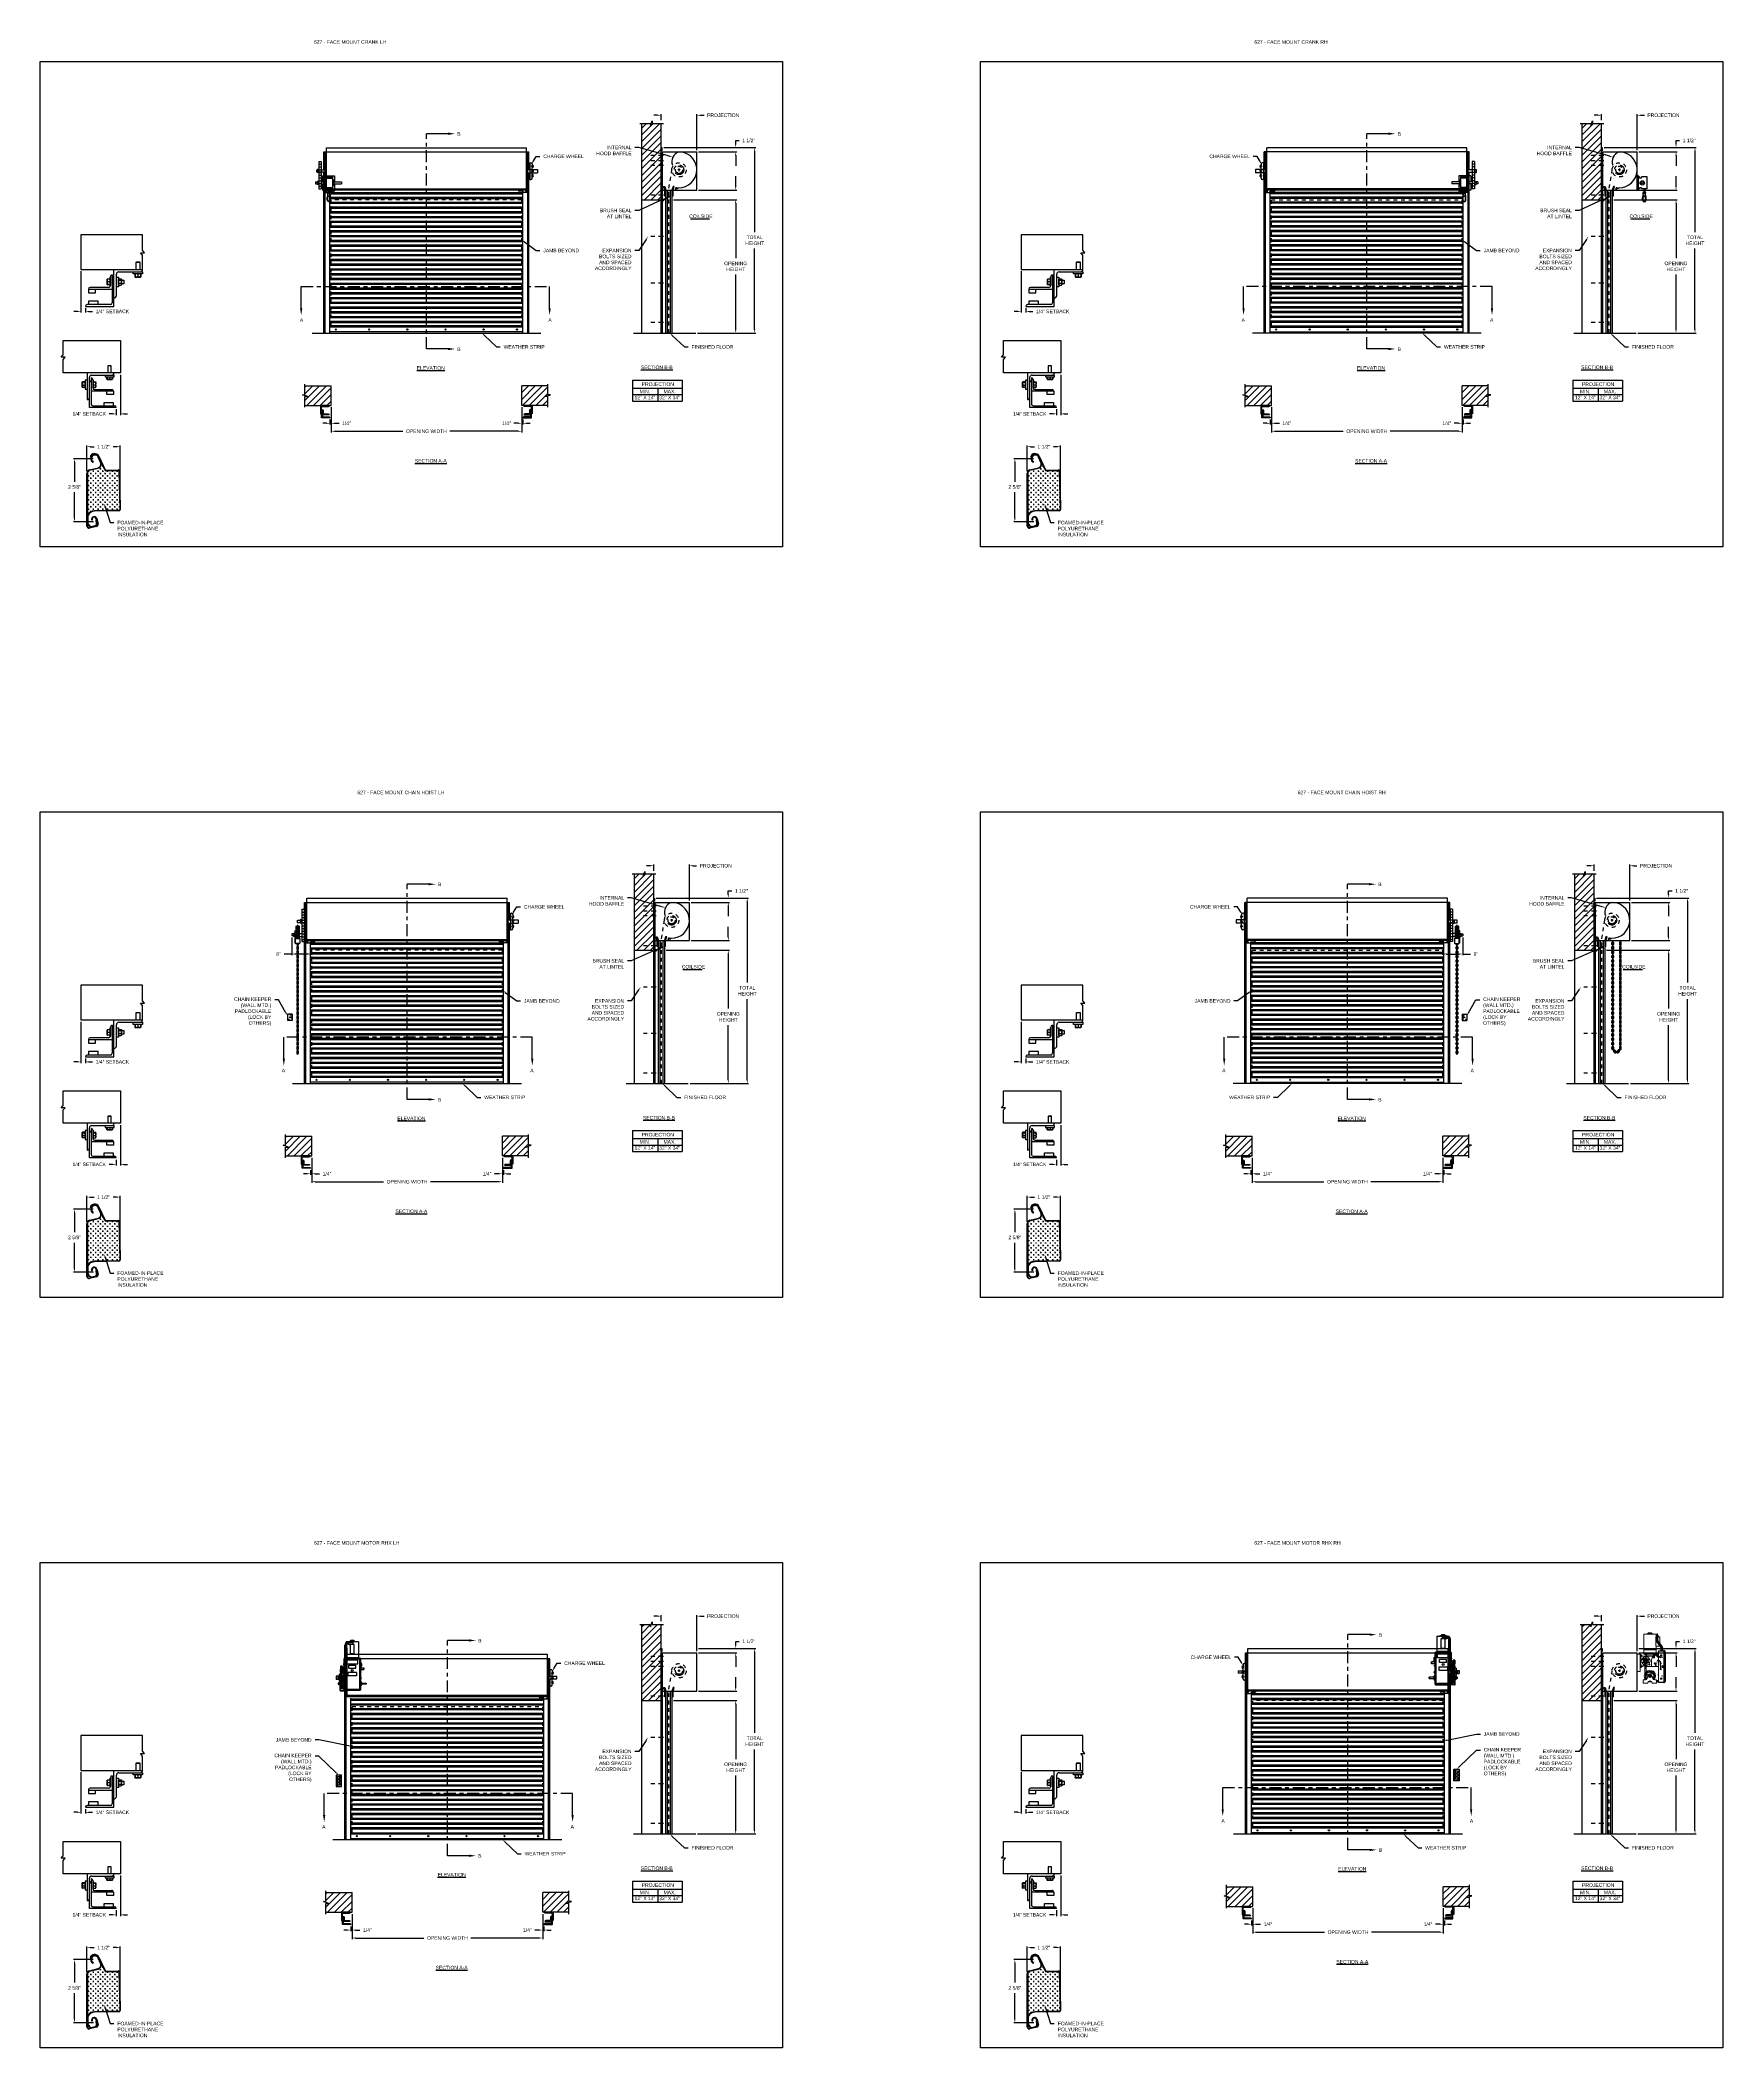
# Model space of a CAD drawing. Header units: inches. Extents: x 169.6 to 213.7, y 195.1 to 247.7.
import ezdxf
from ezdxf import colors
from ezdxf.entities.mleader import LeaderData, LeaderLine
from ezdxf.math import Vec2, Vec3

# ---------------------------------------------------------------- set-up
doc = ezdxf.new("R2010")
doc.units = ezdxf.units.IN
doc.header["$LTSCALE"] = 0.25
doc.header["$MEASUREMENT"] = 0
for name, pattern in [('CENTER', [2, 1.25, -0.25, 0.25, -0.25]), ('CENTER2', [1.125, 0.75, -0.125, 0.125, -0.125]), ('HIDDEN', [0.375, 0.25, -0.125])]:
    doc.linetypes.add(name, pattern=pattern)
for name, color, linetype in [('ANNOTATIONS', 1, 'Continuous'), ('CHAIN HOIST LH', 7, 'Continuous'), ('CHAIN HOIST RH', 7, 'Continuous'), ('CRANK LH', 7, 'Continuous'), ('CRANK RH', 7, 'Continuous'), ('DETAILS', 4, 'Continuous'), ('RHX LH F.O.H.', 7, 'Continuous'), ('RHX RH F.O.H.', 7, 'Continuous'), ('SECTION CUTS', 6, 'CENTER')]:
    doc.layers.add(name, color=color, linetype=linetype)
doc.styles.add('ARIAL', font='arial.ttf', dxfattribs={"height": 0.09375})
doc.styles.get("Standard").update_dxf_attribs({"font": 'romans.shx'})
doc.dimstyles.new('ARIAL', dxfattribs={"dimtxt": 0.09375, "dimasz": 0.09375, "dimexe": 0.03125, "dimexo": 0.046875, "dimgap": 0.09, "dimtad": 0, "dimtih": 1, "dimtoh": 1, "dimdec": 4, "dimzin": 0, "dimdsep": 46, "dimlunit": 4, "dimtxsty": 'ARIAL', "dimcen": 0.09, "dimadec": 0, "dimazin": 0, "dimtfac": 1, "dimtdec": 4, "dimtix": 1, "dimtofl": 0, "dimtmove": 0, "dimatfit": 3, "dimfxl": 0.18, "dimfrac": 2, "dimtolj": 1, "dimtzin": 0, "dimarcsym": 0})
doc.dimstyles.new('STANDARD$0', dxfattribs={"dimtxt": 0.09375, "dimasz": 0.09375, "dimexe": 0.03125, "dimexo": 0.046875, "dimgap": 0.09, "dimtad": 0, "dimtih": 1, "dimtoh": 1, "dimdec": 4, "dimzin": 0, "dimdsep": 46, "dimtxsty": 'ARIAL', "dimcen": 0.09, "dimadec": 0, "dimazin": 0, "dimtfac": 1, "dimtdec": 4, "dimtofl": 0, "dimtmove": 0, "dimatfit": 1, "dimfxl": 1, "dimtolj": 1, "dimtzin": 0, "dimarcsym": 0})
pattern_1 = [(45, (-7.71918, -31.17125), (-0.08838835, 0.08838835), [])]
pattern_2 = [(45, (16.43556, -50.85956), (-0.08838835, 0.08838835), [])]
pattern_3 = [(45, (16.94411, -31.17125), (-0.08838835, 0.08838835), [])]
pattern_4 = [(45, (16.45141, -70.54787), (-0.08838835, 0.08838835), [])]
pattern_5 = [(45, (-7.17017, -70.7013), (-0.08838835, 0.08838835), [])]
pattern_6 = [(45, (-8.22773, -50.85956), (-0.08838835, 0.08838835), [])]

# ---------------------------------------------------------------- blocks, each defined once
blk = doc.blocks.new('*D5')
at = {"layer": 'ANNOTATIONS', "color": 0, "lineweight": -2, "transparency": 16777216}
for p, q in [((182.22, 238.111), (182.22, 237.659)), ((182.126, 237.691), (182.012, 237.691)), ((182.251, 237.789), (182.251, 237.659)), ((182.345, 237.691), (182.439, 237.691))]:
    blk.add_line(p, q, dxfattribs=at)
at = {"layer": 'ANNOTATIONS', "color": 0, "transparency": 16777216}
for points in [[(182.126, 237.706), (182.126, 237.675), (182.22, 237.691)], [(182.345, 237.706), (182.345, 237.675), (182.251, 237.691)]]:
    blk.add_solid(points, dxfattribs=at)
at = {"layer": 'defpoints', "color": 0, "transparency": 16777216}
for p in [(182.22, 238.158), (182.251, 237.835), (182.251, 237.691)]:
    blk.add_point(p, dxfattribs=at)
at = {"layer": 'ANNOTATIONS', "color": 0, "transparency": 16777216, "insert": (181.818, 237.691), "char_height": 0.0938, "attachment_point": 5, "style": 'ARIAL'}
blk.add_mtext('\\A1;1/4"', dxfattribs=at)
blk = doc.blocks.new('*D6')
at = {"layer": 'ANNOTATIONS', "color": 0, "lineweight": -2, "transparency": 16777216}
for p, q in [((177.22, 238.111), (177.22, 237.659)), ((177.095, 237.691), (177.001, 237.691)), ((177.189, 237.789), (177.189, 237.659)), ((177.314, 237.691), (177.428, 237.691))]:
    blk.add_line(p, q, dxfattribs=at)
at = {"layer": 'ANNOTATIONS', "color": 0, "transparency": 16777216}
for points in [[(177.095, 237.706), (177.095, 237.675), (177.189, 237.691)], [(177.314, 237.706), (177.314, 237.675), (177.22, 237.691)]]:
    blk.add_solid(points, dxfattribs=at)
at = {"layer": 'defpoints', "color": 0, "transparency": 16777216}
for p in [(177.22, 238.158), (177.189, 237.835), (177.189, 237.691)]:
    blk.add_point(p, dxfattribs=at)
at = {"layer": 'ANNOTATIONS', "color": 0, "transparency": 16777216, "insert": (177.622, 237.691), "char_height": 0.0938, "attachment_point": 5, "style": 'ARIAL'}
blk.add_mtext('\\A1;1/4"', dxfattribs=at)
blk = doc.blocks.new('*D4')
at = {"layer": 'ANNOTATIONS', "color": 0, "lineweight": -2, "transparency": 16777216}
for p, q in [((177.22, 238.111), (177.22, 237.45)), ((182.22, 238.111), (182.22, 237.45)), ((177.314, 237.482), (179.104, 237.482)), ((182.126, 237.482), (180.336, 237.482))]:
    blk.add_line(p, q, dxfattribs=at)
at = {"layer": 'ANNOTATIONS', "color": 0, "transparency": 16777216}
for points in [[(177.314, 237.497), (177.314, 237.466), (177.22, 237.482)], [(182.126, 237.497), (182.126, 237.466), (182.22, 237.482)]]:
    blk.add_solid(points, dxfattribs=at)
at = {"layer": 'defpoints', "color": 0, "transparency": 16777216}
for p in [(177.22, 238.158), (182.22, 238.158), (182.22, 237.482)]:
    blk.add_point(p, dxfattribs=at)
at = {"layer": 'ANNOTATIONS', "color": 0, "transparency": 16777216, "insert": (179.72, 237.482), "char_height": 0.09375, "attachment_point": 5, "style": 'ARIAL'}
blk.add_mtext('\\A1;OPENING WIDTH', dxfattribs=at)
blk = doc.blocks.new('*D10')
at = {"layer": 'ANNOTATIONS', "color": 0, "lineweight": -2, "transparency": 16777216}
for p, q in [((206.375, 218.423), (206.375, 217.971)), ((206.406, 218.1), (206.406, 217.971)), ((206.281, 218.002), (206.167, 218.002)), ((206.5, 218.002), (206.593, 218.002))]:
    blk.add_line(p, q, dxfattribs=at)
at = {"layer": 'ANNOTATIONS', "color": 0, "transparency": 16777216}
for points in [[(206.281, 218.018), (206.281, 217.987), (206.375, 218.002)], [(206.5, 218.018), (206.5, 217.987), (206.406, 218.002)]]:
    blk.add_solid(points, dxfattribs=at)
at = {"layer": 'defpoints', "color": 0, "transparency": 16777216}
for p in [(206.375, 218.47), (206.406, 218.147), (206.406, 218.002)]:
    blk.add_point(p, dxfattribs=at)
at = {"layer": 'ANNOTATIONS', "color": 0, "transparency": 16777216, "insert": (205.973, 218.002), "char_height": 0.0938, "attachment_point": 5, "style": 'ARIAL'}
blk.add_mtext('\\A1;1/4"', dxfattribs=at)
blk = doc.blocks.new('*D11')
at = {"layer": 'ANNOTATIONS', "color": 0, "lineweight": -2, "transparency": 16777216}
for p, q in [((201.343, 218.1), (201.343, 217.971)), ((201.375, 218.423), (201.375, 217.971)), ((201.25, 218.002), (201.156, 218.002)), ((201.468, 218.002), (201.582, 218.002))]:
    blk.add_line(p, q, dxfattribs=at)
at = {"layer": 'ANNOTATIONS', "color": 0, "transparency": 16777216}
for points in [[(201.25, 218.018), (201.25, 217.987), (201.343, 218.002)], [(201.468, 218.018), (201.468, 217.987), (201.375, 218.002)]]:
    blk.add_solid(points, dxfattribs=at)
at = {"layer": 'defpoints', "color": 0, "transparency": 16777216}
for p in [(201.343, 218.147), (201.375, 218.47), (201.343, 218.002)]:
    blk.add_point(p, dxfattribs=at)
at = {"layer": 'ANNOTATIONS', "color": 0, "transparency": 16777216, "insert": (201.776, 218.002), "char_height": 0.0938, "attachment_point": 5, "style": 'ARIAL'}
blk.add_mtext('\\A1;1/4"', dxfattribs=at)
blk = doc.blocks.new('*D9')
at = {"layer": 'ANNOTATIONS', "color": 0, "lineweight": -2, "transparency": 16777216}
for p, q in [((201.375, 218.423), (201.375, 217.762)), ((206.375, 218.423), (206.375, 217.762)), ((201.468, 217.793), (203.258, 217.793)), ((206.281, 217.793), (204.491, 217.793))]:
    blk.add_line(p, q, dxfattribs=at)
at = {"layer": 'ANNOTATIONS', "color": 0, "transparency": 16777216}
for points in [[(201.468, 217.809), (201.468, 217.778), (201.375, 217.793)], [(206.281, 217.809), (206.281, 217.778), (206.375, 217.793)]]:
    blk.add_solid(points, dxfattribs=at)
at = {"layer": 'defpoints', "color": 0, "transparency": 16777216}
for p in [(201.375, 218.47), (206.375, 218.47), (206.375, 217.793)]:
    blk.add_point(p, dxfattribs=at)
at = {"layer": 'ANNOTATIONS', "color": 0, "transparency": 16777216, "insert": (203.875, 217.793), "char_height": 0.09375, "attachment_point": 5, "style": 'ARIAL'}
blk.add_mtext('\\A1;OPENING WIDTH', dxfattribs=at)
blk = doc.blocks.new('*D12')
at = {"layer": 'ANNOTATIONS', "color": 0, "lineweight": -2, "transparency": 16777216}
for p, q in [((206.883, 238.111), (206.883, 237.659)), ((206.789, 237.691), (206.676, 237.691)), ((206.914, 237.789), (206.914, 237.659)), ((207.008, 237.691), (207.102, 237.691))]:
    blk.add_line(p, q, dxfattribs=at)
at = {"layer": 'ANNOTATIONS', "color": 0, "transparency": 16777216}
for points in [[(206.789, 237.706), (206.789, 237.675), (206.883, 237.691)], [(207.008, 237.706), (207.008, 237.675), (206.914, 237.691)]]:
    blk.add_solid(points, dxfattribs=at)
at = {"layer": 'defpoints', "color": 0, "transparency": 16777216}
for p in [(206.883, 238.158), (206.914, 237.835), (206.914, 237.691)]:
    blk.add_point(p, dxfattribs=at)
at = {"layer": 'ANNOTATIONS', "color": 0, "transparency": 16777216, "insert": (206.481, 237.691), "char_height": 0.0938, "attachment_point": 5, "style": 'ARIAL'}
blk.add_mtext('\\A1;1/4"', dxfattribs=at)
blk = doc.blocks.new('*D13')
at = {"layer": 'ANNOTATIONS', "color": 0, "lineweight": -2, "transparency": 16777216}
for p, q in [((201.883, 238.111), (201.883, 237.659)), ((201.758, 237.691), (201.664, 237.691)), ((201.852, 237.789), (201.852, 237.659)), ((201.977, 237.691), (202.091, 237.691))]:
    blk.add_line(p, q, dxfattribs=at)
at = {"layer": 'ANNOTATIONS', "color": 0, "transparency": 16777216}
for points in [[(201.758, 237.706), (201.758, 237.675), (201.852, 237.691)], [(201.977, 237.706), (201.977, 237.675), (201.883, 237.691)]]:
    blk.add_solid(points, dxfattribs=at)
at = {"layer": 'defpoints', "color": 0, "transparency": 16777216}
for p in [(201.883, 238.158), (201.852, 237.835), (201.852, 237.691)]:
    blk.add_point(p, dxfattribs=at)
at = {"layer": 'ANNOTATIONS', "color": 0, "transparency": 16777216, "insert": (202.285, 237.691), "char_height": 0.0938, "attachment_point": 5, "style": 'ARIAL'}
blk.add_mtext('\\A1;1/4"', dxfattribs=at)
blk = doc.blocks.new('*D14')
at = {"layer": 'ANNOTATIONS', "color": 0, "lineweight": -2, "transparency": 16777216}
for p, q in [((201.883, 238.111), (201.883, 237.45)), ((206.883, 238.111), (206.883, 237.45)), ((201.977, 237.482), (203.767, 237.482)), ((206.789, 237.482), (205, 237.482))]:
    blk.add_line(p, q, dxfattribs=at)
at = {"layer": 'ANNOTATIONS', "color": 0, "transparency": 16777216}
for points in [[(201.977, 237.497), (201.977, 237.466), (201.883, 237.482)], [(206.789, 237.497), (206.789, 237.466), (206.883, 237.482)]]:
    blk.add_solid(points, dxfattribs=at)
at = {"layer": 'defpoints', "color": 0, "transparency": 16777216}
for p in [(201.883, 238.158), (206.883, 238.158), (206.883, 237.482)]:
    blk.add_point(p, dxfattribs=at)
at = {"layer": 'ANNOTATIONS', "color": 0, "transparency": 16777216, "insert": (204.383, 237.482), "char_height": 0.09375, "attachment_point": 5, "style": 'ARIAL'}
blk.add_mtext('\\A1;OPENING WIDTH', dxfattribs=at)
blk = doc.blocks.new('*D21')
at = {"layer": 'ANNOTATIONS', "color": 0, "lineweight": -2, "transparency": 16777216}
for p, q in [((211.523, 204.432), (212.526, 204.432)), ((212.494, 204.526), (212.494, 204.62)), ((210.867, 204.179), (212.526, 204.179)), ((212.494, 204.085), (212.494, 203.991))]:
    blk.add_line(p, q, dxfattribs=at)
at = {"layer": 'ANNOTATIONS', "color": 0, "transparency": 16777216}
for points in [[(212.479, 204.526), (212.51, 204.526), (212.494, 204.432)], [(212.479, 204.085), (212.51, 204.085), (212.494, 204.179)]]:
    blk.add_solid(points, dxfattribs=at)
at = {"layer": 'defpoints', "color": 0, "transparency": 16777216}
for p in [(211.476, 204.432), (210.82, 204.179), (212.494, 204.179)]:
    blk.add_point(p, dxfattribs=at)
at = {"layer": 'ANNOTATIONS', "color": 0, "transparency": 16777216, "insert": (212.494, 204.305), "char_height": 0.0938, "attachment_point": 5, "style": 'ARIAL'}
blk.add_mtext('\\A1;  ', dxfattribs=at)
blk = doc.blocks.new('*D22')
at = {"layer": 'ANNOTATIONS', "color": 0, "lineweight": -2, "transparency": 16777216}
for p, q in [((211.523, 205.547), (212.526, 205.547)), ((211.523, 205.432), (212.526, 205.432)), ((212.494, 205.641), (212.494, 205.735)), ((212.494, 205.735), (212.588, 205.735)), ((212.494, 205.338), (212.494, 205.245))]:
    blk.add_line(p, q, dxfattribs=at)
at = {"layer": 'ANNOTATIONS', "color": 0, "transparency": 16777216}
for points in [[(212.479, 205.641), (212.51, 205.641), (212.494, 205.547)], [(212.479, 205.338), (212.51, 205.338), (212.494, 205.432)]]:
    blk.add_solid(points, dxfattribs=at)
at = {"layer": 'defpoints', "color": 0, "transparency": 16777216}
for p in [(211.476, 205.547), (211.476, 205.432), (212.494, 205.547)]:
    blk.add_point(p, dxfattribs=at)
at = {"layer": 'ANNOTATIONS', "color": 0, "transparency": 16777216, "insert": (212.837, 205.735), "char_height": 0.0938, "attachment_point": 5, "style": 'ARIAL'}
blk.add_mtext('\\A1;1 1/2"', dxfattribs=at)
blk = doc.blocks.new('*D23')
at = {"layer": 'ANNOTATIONS', "color": 0, "lineweight": -2, "transparency": 16777216}
for p, q in [((206.391, 198.734), (206.391, 198.283)), ((206.297, 198.314), (206.183, 198.314)), ((206.422, 198.412), (206.422, 198.283)), ((206.516, 198.314), (206.609, 198.314))]:
    blk.add_line(p, q, dxfattribs=at)
at = {"layer": 'ANNOTATIONS', "color": 0, "transparency": 16777216}
for points in [[(206.297, 198.33), (206.297, 198.298), (206.391, 198.314)], [(206.516, 198.33), (206.516, 198.298), (206.422, 198.314)]]:
    blk.add_solid(points, dxfattribs=at)
at = {"layer": 'defpoints', "color": 0, "transparency": 16777216}
for p in [(206.391, 198.781), (206.422, 198.459), (206.422, 198.314)]:
    blk.add_point(p, dxfattribs=at)
at = {"layer": 'ANNOTATIONS', "color": 0, "transparency": 16777216, "insert": (205.989, 198.314), "char_height": 0.0938, "attachment_point": 5, "style": 'ARIAL'}
blk.add_mtext('\\A1;1/4"', dxfattribs=at)
blk = doc.blocks.new('*D24')
at = {"layer": 'ANNOTATIONS', "color": 0, "lineweight": -2, "transparency": 16777216}
for p, q in [((201.391, 198.734), (201.391, 198.283)), ((201.266, 198.314), (201.172, 198.314)), ((201.359, 198.412), (201.359, 198.283)), ((201.484, 198.314), (201.598, 198.314))]:
    blk.add_line(p, q, dxfattribs=at)
at = {"layer": 'ANNOTATIONS', "color": 0, "transparency": 16777216}
for points in [[(201.266, 198.33), (201.266, 198.298), (201.359, 198.314)], [(201.484, 198.33), (201.484, 198.298), (201.391, 198.314)]]:
    blk.add_solid(points, dxfattribs=at)
at = {"layer": 'defpoints', "color": 0, "transparency": 16777216}
for p in [(201.391, 198.781), (201.359, 198.459), (201.359, 198.314)]:
    blk.add_point(p, dxfattribs=at)
at = {"layer": 'ANNOTATIONS', "color": 0, "transparency": 16777216, "insert": (201.792, 198.314), "char_height": 0.0938, "attachment_point": 5, "style": 'ARIAL'}
blk.add_mtext('\\A1;1/4"', dxfattribs=at)
blk = doc.blocks.new('*D17')
at = {"layer": 'ANNOTATIONS', "color": 0, "lineweight": -2, "transparency": 16777216}
for p, q in [((201.391, 198.734), (201.391, 198.074)), ((206.391, 198.734), (206.391, 198.074)), ((201.484, 198.105), (203.274, 198.105)), ((206.297, 198.105), (204.507, 198.105))]:
    blk.add_line(p, q, dxfattribs=at)
at = {"layer": 'ANNOTATIONS', "color": 0, "transparency": 16777216}
for points in [[(201.484, 198.121), (201.484, 198.089), (201.391, 198.105)], [(206.297, 198.121), (206.297, 198.089), (206.391, 198.105)]]:
    blk.add_solid(points, dxfattribs=at)
at = {"layer": 'defpoints', "color": 0, "transparency": 16777216}
for p in [(201.391, 198.781), (206.391, 198.781), (206.391, 198.105)]:
    blk.add_point(p, dxfattribs=at)
at = {"layer": 'ANNOTATIONS', "color": 0, "transparency": 16777216, "insert": (203.891, 198.105), "char_height": 0.09375, "attachment_point": 5, "style": 'ARIAL'}
blk.add_mtext('\\A1;OPENING WIDTH', dxfattribs=at)
blk = doc.blocks.new('*D18')
at = {"layer": 'ANNOTATIONS', "color": 0, "lineweight": -2, "transparency": 16777216}
for p, q in [((211.826, 204.179), (212.526, 204.179)), ((212.494, 204.085), (212.494, 202.648)), ((212.494, 200.776), (212.494, 202.213)), ((211.492, 200.682), (212.526, 200.682))]:
    blk.add_line(p, q, dxfattribs=at)
at = {"layer": 'ANNOTATIONS', "color": 0, "transparency": 16777216}
for points in [[(212.479, 204.085), (212.51, 204.085), (212.494, 204.179)], [(212.479, 200.776), (212.51, 200.776), (212.494, 200.682)]]:
    blk.add_solid(points, dxfattribs=at)
at = {"layer": 'defpoints', "color": 0, "transparency": 16777216}
for p in [(211.779, 204.179), (211.445, 200.682), (212.494, 200.682)]:
    blk.add_point(p, dxfattribs=at)
at = {"layer": 'ANNOTATIONS', "color": 0, "transparency": 16777216, "insert": (212.494, 202.43), "char_height": 0.09375, "attachment_point": 5, "style": 'ARIAL'}
blk.add_mtext('\\A1;OPENING\\PHEIGHT', dxfattribs=at)
blk = doc.blocks.new('*D19')
at = {"layer": 'ANNOTATIONS', "color": 0, "lineweight": -2, "transparency": 16777216}
for p, q in [((211.688, 205.547), (213.023, 205.547)), ((212.991, 205.453), (212.991, 203.332)), ((212.991, 200.776), (212.991, 202.897)), ((211.492, 200.682), (213.023, 200.682))]:
    blk.add_line(p, q, dxfattribs=at)
at = {"layer": 'ANNOTATIONS', "color": 0, "transparency": 16777216}
for points in [[(212.976, 205.453), (213.007, 205.453), (212.991, 205.547)], [(212.976, 200.776), (213.007, 200.776), (212.991, 200.682)]]:
    blk.add_solid(points, dxfattribs=at)
at = {"layer": 'defpoints', "color": 0, "transparency": 16777216}
for p in [(211.641, 205.547), (211.445, 200.682), (212.991, 200.682)]:
    blk.add_point(p, dxfattribs=at)
at = {"layer": 'ANNOTATIONS', "color": 0, "transparency": 16777216, "insert": (212.991, 203.115), "char_height": 0.0938, "attachment_point": 5, "style": 'ARIAL'}
blk.add_mtext('\\A1;TOTAL\\PHEIGHT', dxfattribs=at)
blk = doc.blocks.new('*D20')
at = {"layer": 'ANNOTATIONS', "color": 0, "lineweight": -2, "transparency": 16777216}
for p, q in [((210.445, 206.395), (210.351, 206.395)), ((210.539, 206.263), (210.539, 206.426)), ((211.476, 205.479), (211.476, 206.426)), ((211.57, 206.395), (211.664, 206.395))]:
    blk.add_line(p, q, dxfattribs=at)
at = {"layer": 'ANNOTATIONS', "color": 0, "transparency": 16777216}
for points in [[(210.445, 206.411), (210.445, 206.38), (210.539, 206.395)], [(211.57, 206.411), (211.57, 206.38), (211.476, 206.395)]]:
    blk.add_solid(points, dxfattribs=at)
at = {"layer": 'defpoints', "color": 0, "transparency": 16777216}
for p in [(210.539, 206.217), (211.476, 206.395), (211.476, 205.432)]:
    blk.add_point(p, dxfattribs=at)
at = {"layer": 'ANNOTATIONS', "color": 0, "transparency": 16777216, "insert": (212.165, 206.395), "char_height": 0.09375, "attachment_point": 5, "style": 'ARIAL'}
blk.add_mtext('\\A1;PROJECTION', dxfattribs=at)
blk = doc.blocks.new('*D15')
at = {"layer": 'ANNOTATIONS', "color": 0, "lineweight": -2, "transparency": 16777216}
for p, q in [((186.86, 204.432), (187.862, 204.432)), ((187.831, 204.526), (187.831, 204.62)), ((186.204, 204.179), (187.862, 204.179)), ((187.831, 204.085), (187.831, 203.991))]:
    blk.add_line(p, q, dxfattribs=at)
at = {"layer": 'ANNOTATIONS', "color": 0, "transparency": 16777216}
for points in [[(187.815, 204.526), (187.847, 204.526), (187.831, 204.432)], [(187.815, 204.085), (187.847, 204.085), (187.831, 204.179)]]:
    blk.add_solid(points, dxfattribs=at)
at = {"layer": 'defpoints', "color": 0, "transparency": 16777216}
for p in [(186.813, 204.432), (186.157, 204.179), (187.831, 204.179)]:
    blk.add_point(p, dxfattribs=at)
at = {"layer": 'ANNOTATIONS', "color": 0, "transparency": 16777216, "insert": (187.831, 204.305), "char_height": 0.0938, "attachment_point": 5, "style": 'ARIAL'}
blk.add_mtext('\\A1;  ', dxfattribs=at)
blk = doc.blocks.new('*D16')
at = {"layer": 'ANNOTATIONS', "color": 0, "lineweight": -2, "transparency": 16777216}
for p, q in [((186.86, 205.547), (187.862, 205.547)), ((186.86, 205.432), (187.862, 205.432)), ((187.831, 205.641), (187.831, 205.735)), ((187.831, 205.735), (187.925, 205.735)), ((187.831, 205.338), (187.831, 205.245))]:
    blk.add_line(p, q, dxfattribs=at)
at = {"layer": 'ANNOTATIONS', "color": 0, "transparency": 16777216}
for points in [[(187.815, 205.641), (187.847, 205.641), (187.831, 205.547)], [(187.815, 205.338), (187.847, 205.338), (187.831, 205.432)]]:
    blk.add_solid(points, dxfattribs=at)
at = {"layer": 'defpoints', "color": 0, "transparency": 16777216}
for p in [(186.813, 205.547), (186.813, 205.432), (187.831, 205.547)]:
    blk.add_point(p, dxfattribs=at)
at = {"layer": 'ANNOTATIONS', "color": 0, "transparency": 16777216, "insert": (188.173, 205.735), "char_height": 0.0938, "attachment_point": 5, "style": 'ARIAL'}
blk.add_mtext('\\A1;1 1/2"', dxfattribs=at)
blk = doc.blocks.new('*D25')
at = {"layer": 'ANNOTATIONS', "color": 0, "lineweight": -2, "transparency": 16777216}
for p, q in [((182.769, 198.581), (182.769, 198.129)), ((182.675, 198.16), (182.561, 198.16)), ((182.8, 198.258), (182.8, 198.129)), ((182.894, 198.16), (182.988, 198.16))]:
    blk.add_line(p, q, dxfattribs=at)
at = {"layer": 'ANNOTATIONS', "color": 0, "transparency": 16777216}
for points in [[(182.675, 198.176), (182.675, 198.145), (182.769, 198.16)], [(182.894, 198.176), (182.894, 198.145), (182.8, 198.16)]]:
    blk.add_solid(points, dxfattribs=at)
at = {"layer": 'defpoints', "color": 0, "transparency": 16777216}
for p in [(182.769, 198.628), (182.8, 198.305), (182.8, 198.16)]:
    blk.add_point(p, dxfattribs=at)
at = {"layer": 'ANNOTATIONS', "color": 0, "transparency": 16777216, "insert": (182.367, 198.16), "char_height": 0.0938, "attachment_point": 5, "style": 'ARIAL'}
blk.add_mtext('\\A1;1/4"', dxfattribs=at)
blk = doc.blocks.new('*D26')
at = {"layer": 'ANNOTATIONS', "color": 0, "lineweight": -2, "transparency": 16777216}
for p, q in [((177.769, 198.581), (177.769, 198.129)), ((177.644, 198.16), (177.55, 198.16)), ((177.738, 198.258), (177.738, 198.129)), ((177.863, 198.16), (177.977, 198.16))]:
    blk.add_line(p, q, dxfattribs=at)
at = {"layer": 'ANNOTATIONS', "color": 0, "transparency": 16777216}
for points in [[(177.644, 198.176), (177.644, 198.145), (177.738, 198.16)], [(177.863, 198.176), (177.863, 198.145), (177.769, 198.16)]]:
    blk.add_solid(points, dxfattribs=at)
at = {"layer": 'defpoints', "color": 0, "transparency": 16777216}
for p in [(177.769, 198.628), (177.738, 198.305), (177.738, 198.16)]:
    blk.add_point(p, dxfattribs=at)
at = {"layer": 'ANNOTATIONS', "color": 0, "transparency": 16777216, "insert": (178.171, 198.16), "char_height": 0.0938, "attachment_point": 5, "style": 'ARIAL'}
blk.add_mtext('\\A1;1/4"', dxfattribs=at)
blk = doc.blocks.new('*D27')
at = {"layer": 'ANNOTATIONS', "color": 0, "lineweight": -2, "transparency": 16777216}
for p, q in [((177.769, 198.581), (177.769, 197.92)), ((182.769, 198.581), (182.769, 197.92)), ((177.863, 197.952), (179.653, 197.952)), ((182.675, 197.952), (180.885, 197.952))]:
    blk.add_line(p, q, dxfattribs=at)
at = {"layer": 'ANNOTATIONS', "color": 0, "transparency": 16777216}
for points in [[(177.863, 197.967), (177.863, 197.936), (177.769, 197.952)], [(182.675, 197.967), (182.675, 197.936), (182.769, 197.952)]]:
    blk.add_solid(points, dxfattribs=at)
at = {"layer": 'defpoints', "color": 0, "transparency": 16777216}
for p in [(177.769, 198.628), (182.769, 198.628), (182.769, 197.952)]:
    blk.add_point(p, dxfattribs=at)
at = {"layer": 'ANNOTATIONS', "color": 0, "transparency": 16777216, "insert": (180.269, 197.952), "char_height": 0.09375, "attachment_point": 5, "style": 'ARIAL'}
blk.add_mtext('\\A1;OPENING WIDTH', dxfattribs=at)
blk = doc.blocks.new('*D28')
at = {"layer": 'ANNOTATIONS', "color": 0, "lineweight": -2, "transparency": 16777216}
for p, q in [((187.163, 204.179), (187.862, 204.179)), ((187.831, 204.085), (187.831, 202.648)), ((187.831, 200.776), (187.831, 202.213)), ((186.829, 200.682), (187.862, 200.682))]:
    blk.add_line(p, q, dxfattribs=at)
at = {"layer": 'ANNOTATIONS', "color": 0, "transparency": 16777216}
for points in [[(187.815, 204.085), (187.847, 204.085), (187.831, 204.179)], [(187.815, 200.776), (187.847, 200.776), (187.831, 200.682)]]:
    blk.add_solid(points, dxfattribs=at)
at = {"layer": 'defpoints', "color": 0, "transparency": 16777216}
for p in [(187.116, 204.179), (186.782, 200.682), (187.831, 200.682)]:
    blk.add_point(p, dxfattribs=at)
at = {"layer": 'ANNOTATIONS', "color": 0, "transparency": 16777216, "insert": (187.831, 202.43), "char_height": 0.09375, "attachment_point": 5, "style": 'ARIAL'}
blk.add_mtext('\\A1;OPENING\\PHEIGHT', dxfattribs=at)
blk = doc.blocks.new('*D29')
at = {"layer": 'ANNOTATIONS', "color": 0, "lineweight": -2, "transparency": 16777216}
for p, q in [((187.025, 205.547), (188.359, 205.547)), ((188.328, 205.453), (188.328, 203.332)), ((188.328, 200.776), (188.328, 202.897)), ((186.829, 200.682), (188.359, 200.682))]:
    blk.add_line(p, q, dxfattribs=at)
at = {"layer": 'ANNOTATIONS', "color": 0, "transparency": 16777216}
for points in [[(188.313, 205.453), (188.344, 205.453), (188.328, 205.547)], [(188.313, 200.776), (188.344, 200.776), (188.328, 200.682)]]:
    blk.add_solid(points, dxfattribs=at)
at = {"layer": 'defpoints', "color": 0, "transparency": 16777216}
for p in [(186.978, 205.547), (186.782, 200.682), (188.328, 200.682)]:
    blk.add_point(p, dxfattribs=at)
at = {"layer": 'ANNOTATIONS', "color": 0, "transparency": 16777216, "insert": (188.328, 203.115), "char_height": 0.0938, "attachment_point": 5, "style": 'ARIAL'}
blk.add_mtext('\\A1;TOTAL\\PHEIGHT', dxfattribs=at)
blk = doc.blocks.new('*D30')
at = {"layer": 'ANNOTATIONS', "color": 0, "lineweight": -2, "transparency": 16777216}
for p, q in [((185.782, 206.395), (185.688, 206.395)), ((185.875, 206.263), (185.875, 206.426)), ((186.813, 205.479), (186.813, 206.426)), ((186.907, 206.395), (187, 206.395))]:
    blk.add_line(p, q, dxfattribs=at)
at = {"layer": 'ANNOTATIONS', "color": 0, "transparency": 16777216}
for points in [[(185.782, 206.411), (185.782, 206.38), (185.875, 206.395)], [(186.907, 206.411), (186.907, 206.38), (186.813, 206.395)]]:
    blk.add_solid(points, dxfattribs=at)
at = {"layer": 'defpoints', "color": 0, "transparency": 16777216}
for p in [(185.875, 206.217), (186.813, 206.395), (186.813, 205.432)]:
    blk.add_point(p, dxfattribs=at)
at = {"layer": 'ANNOTATIONS', "color": 0, "transparency": 16777216, "insert": (187.502, 206.395), "char_height": 0.09375, "attachment_point": 5, "style": 'ARIAL'}
blk.add_mtext('\\A1;PROJECTION', dxfattribs=at)
blk = doc.blocks.new('*D33')
at = {"layer": 'ANNOTATIONS', "color": 0, "lineweight": -2, "transparency": 16777216}
for p, q in [((210.672, 223.867), (212.331, 223.867)), ((211.329, 224.12), (212.331, 224.12)), ((212.3, 224.214), (212.3, 224.308)), ((212.3, 223.773), (212.3, 223.68))]:
    blk.add_line(p, q, dxfattribs=at)
at = {"layer": 'ANNOTATIONS', "color": 0, "transparency": 16777216}
for points in [[(212.284, 224.214), (212.316, 224.214), (212.3, 224.12)], [(212.284, 223.773), (212.316, 223.773), (212.3, 223.867)]]:
    blk.add_solid(points, dxfattribs=at)
at = {"layer": 'defpoints', "color": 0, "transparency": 16777216}
for p in [(210.626, 223.867), (211.282, 224.12), (212.3, 223.867)]:
    blk.add_point(p, dxfattribs=at)
at = {"layer": 'ANNOTATIONS', "color": 0, "transparency": 16777216, "insert": (212.3, 223.994), "char_height": 0.0938, "attachment_point": 5, "style": 'ARIAL'}
blk.add_mtext('\\A1;  ', dxfattribs=at)
blk = doc.blocks.new('*D32')
at = {"layer": 'ANNOTATIONS', "color": 0, "lineweight": -2, "transparency": 16777216}
for p, q in [((211.329, 225.235), (212.331, 225.235)), ((211.329, 225.12), (212.331, 225.12)), ((212.3, 225.329), (212.3, 225.423)), ((212.3, 225.423), (212.394, 225.423)), ((212.3, 225.027), (212.3, 224.933))]:
    blk.add_line(p, q, dxfattribs=at)
at = {"layer": 'ANNOTATIONS', "color": 0, "transparency": 16777216}
for points in [[(212.284, 225.329), (212.316, 225.329), (212.3, 225.235)], [(212.284, 225.027), (212.316, 225.027), (212.3, 225.12)]]:
    blk.add_solid(points, dxfattribs=at)
at = {"layer": 'defpoints', "color": 0, "transparency": 16777216}
for p in [(211.282, 225.235), (211.282, 225.12), (212.3, 225.235)]:
    blk.add_point(p, dxfattribs=at)
at = {"layer": 'ANNOTATIONS', "color": 0, "transparency": 16777216, "insert": (212.642, 225.423), "char_height": 0.0938, "attachment_point": 5, "style": 'ARIAL'}
blk.add_mtext('\\A1;1 1/2"', dxfattribs=at)
blk = doc.blocks.new('*X31')
at = {"color": 0, "linetype": 'Continuous'}
for p, q in [((12.66, 3.52), (12.72, 3.59)), ((12.67, 3.52), (12.74, 3.58)), ((12.67, 3.52), (12.73, 3.58)), ((12.68, 3.51), (12.74, 3.57)), ((12.69, 3.56), (12.72, 3.59)), ((12.69, 3.51), (12.75, 3.57)), ((12.69, 3.5), (12.76, 3.56)), ((12.7, 3.5), (12.76, 3.56)), ((12.71, 3.49), (12.77, 3.55)), ((12.71, 3.49), (12.78, 3.55)), ((12.72, 3.48), (12.78, 3.55)), ((12.73, 3.48), (12.79, 3.54)), ((12.73, 3.47), (12.8, 3.54)), ((12.74, 3.47), (12.8, 3.53)), ((12.75, 3.47), (12.81, 3.53)), ((12.75, 3.46), (12.81, 3.52)), ((12.76, 3.46), (12.78, 3.48))]:
    blk.add_line(p, q, dxfattribs=at)
blk = doc.blocks.new('*D34')
at = {"layer": 'ANNOTATIONS', "color": 0, "linetype": 'Continuous', "lineweight": -2, "transparency": 16777216}
for p, q in [((206.899, 224.197), (206.899, 223.736)), ((206.38, 223.745), (206.38, 223.799)), ((206.474, 223.767), (206.805, 223.767)), ((206.899, 223.767), (207.102, 223.767))]:
    blk.add_line(p, q, dxfattribs=at)
at = {"layer": 'ANNOTATIONS', "color": 0, "linetype": 'Continuous', "transparency": 16777216}
for points in [[(206.474, 223.783), (206.474, 223.752), (206.38, 223.767)], [(206.805, 223.783), (206.805, 223.752), (206.899, 223.767)]]:
    blk.add_solid(points, dxfattribs=at)
at = {"layer": 'defpoints', "color": 0, "linetype": 'Continuous', "transparency": 16777216}
for p in [(206.899, 224.244), (206.38, 223.699), (206.899, 223.767)]:
    blk.add_point(p, dxfattribs=at)
at = {"layer": 'ANNOTATIONS', "color": 0, "linetype": 'Continuous', "transparency": 16777216, "insert": (207.245, 223.767), "char_height": 0.0938, "attachment_point": 5, "style": 'ARIAL'}
blk.add_mtext('\\A1;8"', dxfattribs=at)
blk = doc.blocks.new('*D35')
at = {"layer": 'ANNOTATIONS', "color": 0, "lineweight": -2, "transparency": 16777216}
for p, q in [((211.632, 223.867), (212.331, 223.867)), ((212.3, 223.773), (212.3, 222.336)), ((212.3, 220.464), (212.3, 221.901)), ((211.297, 220.37), (212.331, 220.37))]:
    blk.add_line(p, q, dxfattribs=at)
at = {"layer": 'ANNOTATIONS', "color": 0, "transparency": 16777216}
for points in [[(212.284, 223.773), (212.316, 223.773), (212.3, 223.867)], [(212.284, 220.464), (212.316, 220.464), (212.3, 220.37)]]:
    blk.add_solid(points, dxfattribs=at)
at = {"layer": 'defpoints', "color": 0, "transparency": 16777216}
for p in [(211.585, 223.867), (211.251, 220.37), (212.3, 220.37)]:
    blk.add_point(p, dxfattribs=at)
at = {"layer": 'ANNOTATIONS', "color": 0, "transparency": 16777216, "insert": (212.3, 222.119), "char_height": 0.09375, "attachment_point": 5, "style": 'ARIAL'}
blk.add_mtext('\\A1;OPENING\\PHEIGHT', dxfattribs=at)
blk = doc.blocks.new('*D36')
at = {"layer": 'ANNOTATIONS', "color": 0, "lineweight": -2, "transparency": 16777216}
for p, q in [((211.494, 225.235), (212.828, 225.235)), ((212.797, 225.142), (212.797, 223.02)), ((212.797, 220.464), (212.797, 222.586)), ((211.297, 220.37), (212.828, 220.37))]:
    blk.add_line(p, q, dxfattribs=at)
at = {"layer": 'ANNOTATIONS', "color": 0, "transparency": 16777216}
for points in [[(212.781, 225.142), (212.813, 225.142), (212.797, 225.235)], [(212.781, 220.464), (212.813, 220.464), (212.797, 220.37)]]:
    blk.add_solid(points, dxfattribs=at)
at = {"layer": 'defpoints', "color": 0, "transparency": 16777216}
for p in [(211.447, 225.235), (211.251, 220.37), (212.797, 220.37)]:
    blk.add_point(p, dxfattribs=at)
at = {"layer": 'ANNOTATIONS', "color": 0, "transparency": 16777216, "insert": (212.797, 222.803), "char_height": 0.0938, "attachment_point": 5, "style": 'ARIAL'}
blk.add_mtext('\\A1;TOTAL\\PHEIGHT', dxfattribs=at)
blk = doc.blocks.new('*D37')
at = {"layer": 'ANNOTATIONS', "color": 0, "lineweight": -2, "transparency": 16777216}
for p, q in [((210.251, 226.083), (210.157, 226.083)), ((210.344, 225.952), (210.344, 226.115)), ((211.282, 225.167), (211.282, 226.115)), ((211.376, 226.083), (211.469, 226.083))]:
    blk.add_line(p, q, dxfattribs=at)
at = {"layer": 'ANNOTATIONS', "color": 0, "transparency": 16777216}
for points in [[(210.251, 226.099), (210.251, 226.068), (210.344, 226.083)], [(211.376, 226.099), (211.376, 226.068), (211.282, 226.083)]]:
    blk.add_solid(points, dxfattribs=at)
at = {"layer": 'defpoints', "color": 0, "transparency": 16777216}
for p in [(211.282, 226.083), (210.344, 225.905), (211.282, 225.12)]:
    blk.add_point(p, dxfattribs=at)
at = {"layer": 'ANNOTATIONS', "color": 0, "transparency": 16777216, "insert": (211.971, 226.083), "char_height": 0.09375, "attachment_point": 5, "style": 'ARIAL'}
blk.add_mtext('\\A1;PROJECTION', dxfattribs=at)
blk = doc.blocks.new('*D42')
at = {"layer": 'ANNOTATIONS', "color": 0, "lineweight": -2, "transparency": 16777216}
for p, q in [((170.659, 221.991), (170.659, 220.906)), ((170.565, 220.937), (170.472, 220.937)), ((170.774, 221.022), (170.774, 220.906)), ((170.868, 220.937), (170.962, 220.937))]:
    blk.add_line(p, q, dxfattribs=at)
at = {"layer": 'ANNOTATIONS', "color": 0, "transparency": 16777216}
for points in [[(170.565, 220.953), (170.565, 220.922), (170.659, 220.937)], [(170.868, 220.953), (170.868, 220.922), (170.774, 220.937)]]:
    blk.add_solid(points, dxfattribs=at)
at = {"layer": 'defpoints', "color": 0, "transparency": 16777216}
for p in [(170.659, 222.038), (170.774, 221.069), (170.774, 220.937)]:
    blk.add_point(p, dxfattribs=at)
at = {"layer": 'ANNOTATIONS', "color": 0, "transparency": 16777216, "insert": (171.483, 220.937), "char_height": 0.09375, "attachment_point": 5, "style": 'ARIAL'}
blk.add_mtext('\\A1;1/4" SETBACK', dxfattribs=at)
blk = doc.blocks.new('*D41')
at = {"layer": 'ANNOTATIONS', "color": 0, "lineweight": -2, "transparency": 16777216}
for p, q in [((171.692, 219.277), (171.692, 218.217)), ((171.49, 218.249), (171.397, 218.249)), ((171.584, 218.369), (171.584, 218.217)), ((171.786, 218.249), (171.88, 218.249))]:
    blk.add_line(p, q, dxfattribs=at)
at = {"layer": 'ANNOTATIONS', "color": 0, "transparency": 16777216}
for points in [[(171.49, 218.264), (171.49, 218.233), (171.584, 218.249)], [(171.786, 218.264), (171.786, 218.233), (171.692, 218.249)]]:
    blk.add_solid(points, dxfattribs=at)
at = {"layer": 'defpoints', "color": 0, "transparency": 16777216}
for p in [(171.692, 219.324), (171.584, 218.416), (171.584, 218.249)]:
    blk.add_point(p, dxfattribs=at)
at = {"layer": 'ANNOTATIONS', "color": 0, "transparency": 16777216, "insert": (170.876, 218.249), "char_height": 0.09375, "attachment_point": 5, "style": 'ARIAL'}
blk.add_mtext('\\A1;1/4" SETBACK', dxfattribs=at)
blk = doc.blocks.new('*D39')
at = {"layer": 'ANNOTATIONS', "color": 0, "lineweight": -2, "transparency": 16777216}
for p, q in [((181.711, 218.423), (181.711, 217.971)), ((181.743, 218.1), (181.743, 217.971)), ((181.618, 218.002), (181.504, 218.002)), ((181.836, 218.002), (181.93, 218.002))]:
    blk.add_line(p, q, dxfattribs=at)
at = {"layer": 'ANNOTATIONS', "color": 0, "transparency": 16777216}
for points in [[(181.618, 218.018), (181.618, 217.987), (181.711, 218.002)], [(181.836, 218.018), (181.836, 217.987), (181.743, 218.002)]]:
    blk.add_solid(points, dxfattribs=at)
at = {"layer": 'defpoints', "color": 0, "transparency": 16777216}
for p in [(181.711, 218.47), (181.743, 218.147), (181.743, 218.002)]:
    blk.add_point(p, dxfattribs=at)
at = {"layer": 'ANNOTATIONS', "color": 0, "transparency": 16777216, "insert": (181.31, 218.002), "char_height": 0.0938, "attachment_point": 5, "style": 'ARIAL'}
blk.add_mtext('\\A1;1/4"', dxfattribs=at)
blk = doc.blocks.new('*D40')
at = {"layer": 'ANNOTATIONS', "color": 0, "lineweight": -2, "transparency": 16777216}
for p, q in [((176.68, 218.1), (176.68, 217.971)), ((176.711, 218.423), (176.711, 217.971)), ((176.586, 218.002), (176.493, 218.002)), ((176.805, 218.002), (176.919, 218.002))]:
    blk.add_line(p, q, dxfattribs=at)
at = {"layer": 'ANNOTATIONS', "color": 0, "transparency": 16777216}
for points in [[(176.586, 218.018), (176.586, 217.987), (176.68, 218.002)], [(176.805, 218.018), (176.805, 217.987), (176.711, 218.002)]]:
    blk.add_solid(points, dxfattribs=at)
at = {"layer": 'defpoints', "color": 0, "transparency": 16777216}
for p in [(176.68, 218.147), (176.711, 218.47), (176.68, 218.002)]:
    blk.add_point(p, dxfattribs=at)
at = {"layer": 'ANNOTATIONS', "color": 0, "transparency": 16777216, "insert": (177.113, 218.002), "char_height": 0.0938, "attachment_point": 5, "style": 'ARIAL'}
blk.add_mtext('\\A1;1/4"', dxfattribs=at)
blk = doc.blocks.new('*D38')
at = {"layer": 'ANNOTATIONS', "color": 0, "lineweight": -2, "transparency": 16777216}
for p, q in [((176.711, 218.423), (176.711, 217.762)), ((181.711, 218.423), (181.711, 217.762)), ((176.805, 217.793), (178.595, 217.793)), ((181.618, 217.793), (179.828, 217.793))]:
    blk.add_line(p, q, dxfattribs=at)
at = {"layer": 'ANNOTATIONS', "color": 0, "transparency": 16777216}
for points in [[(176.805, 217.809), (176.805, 217.778), (176.711, 217.793)], [(181.618, 217.809), (181.618, 217.778), (181.711, 217.793)]]:
    blk.add_solid(points, dxfattribs=at)
at = {"layer": 'defpoints', "color": 0, "transparency": 16777216}
for p in [(176.711, 218.47), (181.711, 218.47), (181.711, 217.793)]:
    blk.add_point(p, dxfattribs=at)
at = {"layer": 'ANNOTATIONS', "color": 0, "transparency": 16777216, "insert": (179.211, 217.793), "char_height": 0.09375, "attachment_point": 5, "style": 'ARIAL'}
blk.add_mtext('\\A1;OPENING WIDTH', dxfattribs=at)
blk = doc.blocks.new('*D43')
at = {"layer": 'ANNOTATIONS', "color": 0, "lineweight": -2, "transparency": 16777216}
for p, q in [((186.009, 223.867), (187.668, 223.867)), ((186.665, 224.12), (187.668, 224.12)), ((187.637, 224.214), (187.637, 224.308)), ((187.637, 223.773), (187.637, 223.68))]:
    blk.add_line(p, q, dxfattribs=at)
at = {"layer": 'ANNOTATIONS', "color": 0, "transparency": 16777216}
for points in [[(187.621, 224.214), (187.652, 224.214), (187.637, 224.12)], [(187.621, 223.773), (187.652, 223.773), (187.637, 223.867)]]:
    blk.add_solid(points, dxfattribs=at)
at = {"layer": 'defpoints', "color": 0, "transparency": 16777216}
for p in [(185.962, 223.867), (186.619, 224.12), (187.637, 223.867)]:
    blk.add_point(p, dxfattribs=at)
at = {"layer": 'ANNOTATIONS', "color": 0, "transparency": 16777216, "insert": (187.637, 223.994), "char_height": 0.0938, "attachment_point": 5, "style": 'ARIAL'}
blk.add_mtext('\\A1;  ', dxfattribs=at)
blk = doc.blocks.new('*D44')
at = {"layer": 'ANNOTATIONS', "color": 0, "lineweight": -2, "transparency": 16777216}
for p, q in [((186.665, 225.235), (187.668, 225.235)), ((186.665, 225.12), (187.668, 225.12)), ((187.637, 225.329), (187.637, 225.423)), ((187.637, 225.423), (187.73, 225.423)), ((187.637, 225.027), (187.637, 224.933))]:
    blk.add_line(p, q, dxfattribs=at)
at = {"layer": 'ANNOTATIONS', "color": 0, "transparency": 16777216}
for points in [[(187.621, 225.329), (187.652, 225.329), (187.637, 225.235)], [(187.621, 225.027), (187.652, 225.027), (187.637, 225.12)]]:
    blk.add_solid(points, dxfattribs=at)
at = {"layer": 'defpoints', "color": 0, "transparency": 16777216}
for p in [(186.619, 225.235), (186.619, 225.12), (187.637, 225.235)]:
    blk.add_point(p, dxfattribs=at)
at = {"layer": 'ANNOTATIONS', "color": 0, "transparency": 16777216, "insert": (187.979, 225.423), "char_height": 0.0938, "attachment_point": 5, "style": 'ARIAL'}
blk.add_mtext('\\A1;1 1/2"', dxfattribs=at)
blk = doc.blocks.new('*D45')
at = {"layer": 'ANNOTATIONS', "color": 0, "linetype": 'Continuous', "lineweight": -2, "transparency": 16777216}
for p, q in [((176.188, 224.197), (176.188, 223.736)), ((176.188, 223.767), (175.985, 223.767)), ((176.612, 223.767), (176.281, 223.767)), ((176.706, 223.745), (176.706, 223.799))]:
    blk.add_line(p, q, dxfattribs=at)
at = {"layer": 'ANNOTATIONS', "color": 0, "linetype": 'Continuous', "transparency": 16777216}
for points in [[(176.281, 223.783), (176.281, 223.752), (176.188, 223.767)], [(176.612, 223.783), (176.612, 223.752), (176.706, 223.767)]]:
    blk.add_solid(points, dxfattribs=at)
at = {"layer": 'defpoints', "color": 0, "linetype": 'Continuous', "transparency": 16777216}
for p in [(176.188, 224.244), (176.188, 223.767), (176.706, 223.699)]:
    blk.add_point(p, dxfattribs=at)
at = {"layer": 'ANNOTATIONS', "color": 0, "linetype": 'Continuous', "transparency": 16777216, "insert": (175.841, 223.767), "char_height": 0.0938, "attachment_point": 5, "style": 'ARIAL'}
blk.add_mtext('\\A1;8"', dxfattribs=at)
blk = doc.blocks.new('*D46')
at = {"layer": 'ANNOTATIONS', "color": 0, "lineweight": -2, "transparency": 16777216}
for p, q in [((186.969, 223.867), (187.668, 223.867)), ((187.637, 223.773), (187.637, 222.336)), ((187.637, 220.464), (187.637, 221.901)), ((186.634, 220.37), (187.668, 220.37))]:
    blk.add_line(p, q, dxfattribs=at)
at = {"layer": 'ANNOTATIONS', "color": 0, "transparency": 16777216}
for points in [[(187.621, 223.773), (187.652, 223.773), (187.637, 223.867)], [(187.621, 220.464), (187.652, 220.464), (187.637, 220.37)]]:
    blk.add_solid(points, dxfattribs=at)
at = {"layer": 'defpoints', "color": 0, "transparency": 16777216}
for p in [(186.922, 223.867), (186.587, 220.37), (187.637, 220.37)]:
    blk.add_point(p, dxfattribs=at)
at = {"layer": 'ANNOTATIONS', "color": 0, "transparency": 16777216, "insert": (187.637, 222.119), "char_height": 0.09375, "attachment_point": 5, "style": 'ARIAL'}
blk.add_mtext('\\A1;OPENING\\PHEIGHT', dxfattribs=at)
blk = doc.blocks.new('*D47')
at = {"layer": 'ANNOTATIONS', "color": 0, "lineweight": -2, "transparency": 16777216}
for p, q in [((186.831, 225.235), (188.165, 225.235)), ((188.134, 225.142), (188.134, 223.02)), ((188.134, 220.464), (188.134, 222.586)), ((186.634, 220.37), (188.165, 220.37))]:
    blk.add_line(p, q, dxfattribs=at)
at = {"layer": 'ANNOTATIONS', "color": 0, "transparency": 16777216}
for points in [[(188.118, 225.142), (188.149, 225.142), (188.134, 225.235)], [(188.118, 220.464), (188.149, 220.464), (188.134, 220.37)]]:
    blk.add_solid(points, dxfattribs=at)
at = {"layer": 'defpoints', "color": 0, "transparency": 16777216}
for p in [(186.784, 225.235), (186.587, 220.37), (188.134, 220.37)]:
    blk.add_point(p, dxfattribs=at)
at = {"layer": 'ANNOTATIONS', "color": 0, "transparency": 16777216, "insert": (188.134, 222.803), "char_height": 0.0938, "attachment_point": 5, "style": 'ARIAL'}
blk.add_mtext('\\A1;TOTAL\\PHEIGHT', dxfattribs=at)
blk = doc.blocks.new('*D48')
at = {"layer": 'ANNOTATIONS', "color": 0, "lineweight": -2, "transparency": 16777216}
for p, q in [((185.587, 226.083), (185.494, 226.083)), ((185.681, 225.952), (185.681, 226.115)), ((186.619, 225.167), (186.619, 226.115)), ((186.712, 226.083), (186.806, 226.083))]:
    blk.add_line(p, q, dxfattribs=at)
at = {"layer": 'ANNOTATIONS', "color": 0, "transparency": 16777216}
for points in [[(185.587, 226.099), (185.587, 226.068), (185.681, 226.083)], [(186.712, 226.099), (186.712, 226.068), (186.619, 226.083)]]:
    blk.add_solid(points, dxfattribs=at)
at = {"layer": 'defpoints', "color": 0, "transparency": 16777216}
for p in [(186.619, 226.083), (185.681, 225.905), (186.619, 225.12)]:
    blk.add_point(p, dxfattribs=at)
at = {"layer": 'ANNOTATIONS', "color": 0, "transparency": 16777216, "insert": (187.308, 226.083), "char_height": 0.09375, "attachment_point": 5, "style": 'ARIAL'}
blk.add_mtext('\\A1;PROJECTION', dxfattribs=at)
blk = doc.blocks.new('*D49')
at = {"layer": 'ANNOTATIONS', "color": 0, "lineweight": -2, "transparency": 16777216}
for p, q in [((170.816, 216.743), (170.816, 217.419)), ((170.91, 217.388), (171.003, 217.388)), ((171.594, 217.388), (171.5, 217.388)), ((171.687, 215.789), (171.687, 217.419))]:
    blk.add_line(p, q, dxfattribs=at)
at = {"layer": 'ANNOTATIONS', "color": 0, "transparency": 16777216}
for points in [[(170.91, 217.404), (170.91, 217.373), (170.816, 217.388)], [(171.594, 217.404), (171.594, 217.373), (171.687, 217.388)]]:
    blk.add_solid(points, dxfattribs=at)
at = {"layer": 'defpoints', "color": 0, "transparency": 16777216}
for p in [(171.687, 217.388), (170.816, 216.696), (171.687, 215.742)]:
    blk.add_point(p, dxfattribs=at)
at = {"layer": 'ANNOTATIONS', "color": 0, "transparency": 16777216, "insert": (171.252, 217.388), "char_height": 0.0938, "attachment_point": 5, "style": 'ARIAL'}
blk.add_mtext('\\A1;1 1/2"', dxfattribs=at)
blk = doc.blocks.new('*D50')
at = {"layer": 'ANNOTATIONS', "color": 0, "lineweight": -2, "transparency": 16777216}
for p, q in [((170.978, 217.073), (170.459, 217.073)), ((170.49, 216.979), (170.49, 216.47)), ((170.49, 215.511), (170.49, 216.193)), ((170.987, 215.417), (170.459, 215.417))]:
    blk.add_line(p, q, dxfattribs=at)
at = {"layer": 'ANNOTATIONS', "color": 0, "transparency": 16777216}
for points in [[(170.475, 216.979), (170.506, 216.979), (170.49, 217.073)], [(170.475, 215.511), (170.506, 215.511), (170.49, 215.417)]]:
    blk.add_solid(points, dxfattribs=at)
at = {"layer": 'defpoints', "color": 0, "transparency": 16777216}
for p in [(171.025, 217.073), (170.49, 215.417), (171.034, 215.417)]:
    blk.add_point(p, dxfattribs=at)
at = {"layer": 'ANNOTATIONS', "color": 0, "transparency": 16777216, "insert": (170.49, 216.332), "char_height": 0.0938, "attachment_point": 5, "style": 'ARIAL'}
blk.add_mtext('\\A1;2 5/8"', dxfattribs=at)
blk = doc.blocks.new('*D51')
at = {"layer": 'ANNOTATIONS', "color": 0, "lineweight": -2, "transparency": 16777216}
for p, q in [((195.322, 221.991), (195.322, 220.906)), ((195.229, 220.937), (195.135, 220.937)), ((195.438, 221.022), (195.438, 220.906)), ((195.531, 220.937), (195.625, 220.937))]:
    blk.add_line(p, q, dxfattribs=at)
at = {"layer": 'ANNOTATIONS', "color": 0, "transparency": 16777216}
for points in [[(195.229, 220.953), (195.229, 220.922), (195.322, 220.937)], [(195.531, 220.953), (195.531, 220.922), (195.438, 220.937)]]:
    blk.add_solid(points, dxfattribs=at)
at = {"layer": 'defpoints', "color": 0, "transparency": 16777216}
for p in [(195.322, 222.038), (195.438, 221.069), (195.438, 220.937)]:
    blk.add_point(p, dxfattribs=at)
at = {"layer": 'ANNOTATIONS', "color": 0, "transparency": 16777216, "insert": (196.146, 220.937), "char_height": 0.09375, "attachment_point": 5, "style": 'ARIAL'}
blk.add_mtext('\\A1;1/4" SETBACK', dxfattribs=at)
blk = doc.blocks.new('*D52')
at = {"layer": 'ANNOTATIONS', "color": 0, "lineweight": -2, "transparency": 16777216}
for p, q in [((196.356, 219.277), (196.356, 218.217)), ((196.154, 218.249), (196.06, 218.249)), ((196.247, 218.369), (196.247, 218.217)), ((196.449, 218.249), (196.543, 218.249))]:
    blk.add_line(p, q, dxfattribs=at)
at = {"layer": 'ANNOTATIONS', "color": 0, "transparency": 16777216}
for points in [[(196.154, 218.264), (196.154, 218.233), (196.247, 218.249)], [(196.449, 218.264), (196.449, 218.233), (196.356, 218.249)]]:
    blk.add_solid(points, dxfattribs=at)
at = {"layer": 'defpoints', "color": 0, "transparency": 16777216}
for p in [(196.356, 219.324), (196.247, 218.416), (196.247, 218.249)]:
    blk.add_point(p, dxfattribs=at)
at = {"layer": 'ANNOTATIONS', "color": 0, "transparency": 16777216, "insert": (195.539, 218.249), "char_height": 0.09375, "attachment_point": 5, "style": 'ARIAL'}
blk.add_mtext('\\A1;1/4" SETBACK', dxfattribs=at)
blk = doc.blocks.new('*D53')
at = {"layer": 'ANNOTATIONS', "color": 0, "lineweight": -2, "transparency": 16777216}
for p, q in [((195.479, 216.743), (195.479, 217.419)), ((195.573, 217.388), (195.666, 217.388)), ((196.257, 217.388), (196.164, 217.388)), ((196.351, 215.789), (196.351, 217.419))]:
    blk.add_line(p, q, dxfattribs=at)
at = {"layer": 'ANNOTATIONS', "color": 0, "transparency": 16777216}
for points in [[(195.573, 217.404), (195.573, 217.373), (195.479, 217.388)], [(196.257, 217.404), (196.257, 217.373), (196.351, 217.388)]]:
    blk.add_solid(points, dxfattribs=at)
at = {"layer": 'defpoints', "color": 0, "transparency": 16777216}
for p in [(196.351, 217.388), (195.479, 216.696), (196.351, 215.742)]:
    blk.add_point(p, dxfattribs=at)
at = {"layer": 'ANNOTATIONS', "color": 0, "transparency": 16777216, "insert": (195.915, 217.388), "char_height": 0.0938, "attachment_point": 5, "style": 'ARIAL'}
blk.add_mtext('\\A1;1 1/2"', dxfattribs=at)
blk = doc.blocks.new('*D54')
at = {"layer": 'ANNOTATIONS', "color": 0, "lineweight": -2, "transparency": 16777216}
for p, q in [((195.642, 217.073), (195.122, 217.073)), ((195.154, 216.979), (195.154, 216.47)), ((195.154, 215.511), (195.154, 216.193)), ((195.65, 215.417), (195.122, 215.417))]:
    blk.add_line(p, q, dxfattribs=at)
at = {"layer": 'ANNOTATIONS', "color": 0, "transparency": 16777216}
for points in [[(195.138, 216.979), (195.169, 216.979), (195.154, 217.073)], [(195.138, 215.511), (195.169, 215.511), (195.154, 215.417)]]:
    blk.add_solid(points, dxfattribs=at)
at = {"layer": 'defpoints', "color": 0, "transparency": 16777216}
for p in [(195.688, 217.073), (195.154, 215.417), (195.697, 215.417)]:
    blk.add_point(p, dxfattribs=at)
at = {"layer": 'ANNOTATIONS', "color": 0, "transparency": 16777216, "insert": (195.154, 216.332), "char_height": 0.0938, "attachment_point": 5, "style": 'ARIAL'}
blk.add_mtext('\\A1;2 5/8"', dxfattribs=at)
blk = doc.blocks.new('*D55')
at = {"layer": 'ANNOTATIONS', "color": 0, "lineweight": -2, "transparency": 16777216}
for p, q in [((187.831, 243.902), (187.831, 243.996)), ((186.204, 243.555), (187.862, 243.555)), ((186.86, 243.809), (187.862, 243.809)), ((187.831, 243.462), (187.831, 243.368))]:
    blk.add_line(p, q, dxfattribs=at)
at = {"layer": 'ANNOTATIONS', "color": 0, "transparency": 16777216}
for points in [[(187.815, 243.902), (187.847, 243.902), (187.831, 243.809)], [(187.815, 243.462), (187.847, 243.462), (187.831, 243.555)]]:
    blk.add_solid(points, dxfattribs=at)
at = {"layer": 'defpoints', "color": 0, "transparency": 16777216}
for p in [(186.157, 243.555), (186.813, 243.809), (187.831, 243.555)]:
    blk.add_point(p, dxfattribs=at)
at = {"layer": 'ANNOTATIONS', "color": 0, "transparency": 16777216, "insert": (187.831, 243.682), "char_height": 0.0938, "attachment_point": 5, "style": 'ARIAL'}
blk.add_mtext('\\A1;  ', dxfattribs=at)
blk = doc.blocks.new('*D56')
at = {"layer": 'ANNOTATIONS', "color": 0, "lineweight": -2, "transparency": 16777216}
for p, q in [((187.831, 245.018), (187.831, 245.111)), ((187.831, 245.111), (187.925, 245.111)), ((186.86, 244.924), (187.862, 244.924)), ((186.86, 244.809), (187.862, 244.809)), ((187.831, 244.715), (187.831, 244.621))]:
    blk.add_line(p, q, dxfattribs=at)
at = {"layer": 'ANNOTATIONS', "color": 0, "transparency": 16777216}
for points in [[(187.815, 245.018), (187.847, 245.018), (187.831, 244.924)], [(187.815, 244.715), (187.847, 244.715), (187.831, 244.809)]]:
    blk.add_solid(points, dxfattribs=at)
at = {"layer": 'defpoints', "color": 0, "transparency": 16777216}
for p in [(186.813, 244.924), (186.813, 244.809), (187.831, 244.924)]:
    blk.add_point(p, dxfattribs=at)
at = {"layer": 'ANNOTATIONS', "color": 0, "transparency": 16777216, "insert": (188.173, 245.111), "char_height": 0.0938, "attachment_point": 5, "style": 'ARIAL'}
blk.add_mtext('\\A1;1 1/2"', dxfattribs=at)
blk = doc.blocks.new('*D57')
at = {"layer": 'ANNOTATIONS', "color": 0, "lineweight": -2, "transparency": 16777216}
for p, q in [((187.163, 243.555), (187.862, 243.555)), ((187.831, 243.462), (187.831, 242.024)), ((187.831, 240.152), (187.831, 241.59)), ((186.829, 240.059), (187.862, 240.059))]:
    blk.add_line(p, q, dxfattribs=at)
at = {"layer": 'ANNOTATIONS', "color": 0, "transparency": 16777216}
for points in [[(187.815, 243.462), (187.847, 243.462), (187.831, 243.555)], [(187.815, 240.152), (187.847, 240.152), (187.831, 240.059)]]:
    blk.add_solid(points, dxfattribs=at)
at = {"layer": 'defpoints', "color": 0, "transparency": 16777216}
for p in [(187.116, 243.555), (186.782, 240.059), (187.831, 240.059)]:
    blk.add_point(p, dxfattribs=at)
at = {"layer": 'ANNOTATIONS', "color": 0, "transparency": 16777216, "insert": (187.831, 241.807), "char_height": 0.09375, "attachment_point": 5, "style": 'ARIAL'}
blk.add_mtext('\\A1;OPENING\\PHEIGHT', dxfattribs=at)
blk = doc.blocks.new('*D58')
at = {"layer": 'ANNOTATIONS', "color": 0, "lineweight": -2, "transparency": 16777216}
for p, q in [((187.025, 244.924), (188.359, 244.924)), ((188.328, 244.83), (188.328, 242.709)), ((188.328, 240.152), (188.328, 242.274)), ((186.829, 240.059), (188.359, 240.059))]:
    blk.add_line(p, q, dxfattribs=at)
at = {"layer": 'ANNOTATIONS', "color": 0, "transparency": 16777216}
for points in [[(188.313, 244.83), (188.344, 244.83), (188.328, 244.924)], [(188.313, 240.152), (188.344, 240.152), (188.328, 240.059)]]:
    blk.add_solid(points, dxfattribs=at)
at = {"layer": 'defpoints', "color": 0, "transparency": 16777216}
for p in [(186.978, 244.924), (186.782, 240.059), (188.328, 240.059)]:
    blk.add_point(p, dxfattribs=at)
at = {"layer": 'ANNOTATIONS', "color": 0, "transparency": 16777216, "insert": (188.328, 242.491), "char_height": 0.0938, "attachment_point": 5, "style": 'ARIAL'}
blk.add_mtext('\\A1;TOTAL\\PHEIGHT', dxfattribs=at)
blk = doc.blocks.new('*D59')
at = {"layer": 'ANNOTATIONS', "color": 0, "lineweight": -2, "transparency": 16777216}
for p, q in [((185.782, 245.772), (185.688, 245.772)), ((185.875, 245.64), (185.875, 245.803)), ((186.813, 244.856), (186.813, 245.803)), ((186.907, 245.772), (187, 245.772))]:
    blk.add_line(p, q, dxfattribs=at)
at = {"layer": 'ANNOTATIONS', "color": 0, "transparency": 16777216}
for points in [[(185.782, 245.787), (185.782, 245.756), (185.875, 245.772)], [(186.907, 245.787), (186.907, 245.756), (186.813, 245.772)]]:
    blk.add_solid(points, dxfattribs=at)
at = {"layer": 'defpoints', "color": 0, "transparency": 16777216}
for p in [(185.875, 245.593), (186.813, 245.772), (186.813, 244.809)]:
    blk.add_point(p, dxfattribs=at)
at = {"layer": 'ANNOTATIONS', "color": 0, "transparency": 16777216, "insert": (187.502, 245.772), "char_height": 0.09375, "attachment_point": 5, "style": 'ARIAL'}
blk.add_mtext('\\A1;PROJECTION', dxfattribs=at)
blk = doc.blocks.new('*D60')
at = {"layer": 'ANNOTATIONS', "color": 0, "lineweight": -2, "transparency": 16777216}
for p, q in [((212.494, 243.902), (212.494, 243.996)), ((210.867, 243.555), (212.526, 243.555)), ((211.523, 243.809), (212.526, 243.809)), ((212.494, 243.462), (212.494, 243.368))]:
    blk.add_line(p, q, dxfattribs=at)
at = {"layer": 'ANNOTATIONS', "color": 0, "transparency": 16777216}
for points in [[(212.479, 243.902), (212.51, 243.902), (212.494, 243.809)], [(212.479, 243.462), (212.51, 243.462), (212.494, 243.555)]]:
    blk.add_solid(points, dxfattribs=at)
at = {"layer": 'defpoints', "color": 0, "transparency": 16777216}
for p in [(210.82, 243.555), (211.476, 243.809), (212.494, 243.555)]:
    blk.add_point(p, dxfattribs=at)
at = {"layer": 'ANNOTATIONS', "color": 0, "transparency": 16777216, "insert": (212.494, 243.682), "char_height": 0.0938, "attachment_point": 5, "style": 'ARIAL'}
blk.add_mtext('\\A1;  ', dxfattribs=at)
blk = doc.blocks.new('*D61')
at = {"layer": 'ANNOTATIONS', "color": 0, "lineweight": -2, "transparency": 16777216}
for p, q in [((212.494, 245.018), (212.494, 245.111)), ((212.494, 245.111), (212.588, 245.111)), ((211.523, 244.924), (212.526, 244.924)), ((211.523, 244.809), (212.526, 244.809)), ((212.494, 244.715), (212.494, 244.621))]:
    blk.add_line(p, q, dxfattribs=at)
at = {"layer": 'ANNOTATIONS', "color": 0, "transparency": 16777216}
for points in [[(212.479, 245.018), (212.51, 245.018), (212.494, 244.924)], [(212.479, 244.715), (212.51, 244.715), (212.494, 244.809)]]:
    blk.add_solid(points, dxfattribs=at)
at = {"layer": 'defpoints', "color": 0, "transparency": 16777216}
for p in [(211.476, 244.924), (211.476, 244.809), (212.494, 244.924)]:
    blk.add_point(p, dxfattribs=at)
at = {"layer": 'ANNOTATIONS', "color": 0, "transparency": 16777216, "insert": (212.837, 245.111), "char_height": 0.0938, "attachment_point": 5, "style": 'ARIAL'}
blk.add_mtext('\\A1;1 1/2"', dxfattribs=at)
blk = doc.blocks.new('*D62')
at = {"layer": 'ANNOTATIONS', "color": 0, "lineweight": -2, "transparency": 16777216}
for p, q in [((211.826, 243.555), (212.526, 243.555)), ((212.494, 243.462), (212.494, 242.024)), ((212.494, 240.152), (212.494, 241.59)), ((211.492, 240.059), (212.526, 240.059))]:
    blk.add_line(p, q, dxfattribs=at)
at = {"layer": 'ANNOTATIONS', "color": 0, "transparency": 16777216}
for points in [[(212.479, 243.462), (212.51, 243.462), (212.494, 243.555)], [(212.479, 240.152), (212.51, 240.152), (212.494, 240.059)]]:
    blk.add_solid(points, dxfattribs=at)
at = {"layer": 'defpoints', "color": 0, "transparency": 16777216}
for p in [(211.779, 243.555), (211.445, 240.059), (212.494, 240.059)]:
    blk.add_point(p, dxfattribs=at)
at = {"layer": 'ANNOTATIONS', "color": 0, "transparency": 16777216, "insert": (212.494, 241.807), "char_height": 0.09375, "attachment_point": 5, "style": 'ARIAL'}
blk.add_mtext('\\A1;OPENING\\PHEIGHT', dxfattribs=at)
blk = doc.blocks.new('*D63')
at = {"layer": 'ANNOTATIONS', "color": 0, "lineweight": -2, "transparency": 16777216}
for p, q in [((211.688, 244.924), (213.023, 244.924)), ((212.991, 244.83), (212.991, 242.709)), ((212.991, 240.152), (212.991, 242.274)), ((211.492, 240.059), (213.023, 240.059))]:
    blk.add_line(p, q, dxfattribs=at)
at = {"layer": 'ANNOTATIONS', "color": 0, "transparency": 16777216}
for points in [[(212.976, 244.83), (213.007, 244.83), (212.991, 244.924)], [(212.976, 240.152), (213.007, 240.152), (212.991, 240.059)]]:
    blk.add_solid(points, dxfattribs=at)
at = {"layer": 'defpoints', "color": 0, "transparency": 16777216}
for p in [(211.641, 244.924), (211.445, 240.059), (212.991, 240.059)]:
    blk.add_point(p, dxfattribs=at)
at = {"layer": 'ANNOTATIONS', "color": 0, "transparency": 16777216, "insert": (212.991, 242.491), "char_height": 0.0938, "attachment_point": 5, "style": 'ARIAL'}
blk.add_mtext('\\A1;TOTAL\\PHEIGHT', dxfattribs=at)
blk = doc.blocks.new('*D64')
at = {"layer": 'ANNOTATIONS', "color": 0, "lineweight": -2, "transparency": 16777216}
for p, q in [((210.445, 245.772), (210.351, 245.772)), ((210.539, 245.64), (210.539, 245.803)), ((211.476, 244.856), (211.476, 245.803)), ((211.57, 245.772), (211.664, 245.772))]:
    blk.add_line(p, q, dxfattribs=at)
at = {"layer": 'ANNOTATIONS', "color": 0, "transparency": 16777216}
for points in [[(210.445, 245.787), (210.445, 245.756), (210.539, 245.772)], [(211.57, 245.787), (211.57, 245.756), (211.476, 245.772)]]:
    blk.add_solid(points, dxfattribs=at)
at = {"layer": 'defpoints', "color": 0, "transparency": 16777216}
for p in [(210.539, 245.593), (211.476, 245.772), (211.476, 244.809)]:
    blk.add_point(p, dxfattribs=at)
at = {"layer": 'ANNOTATIONS', "color": 0, "transparency": 16777216, "insert": (212.165, 245.772), "char_height": 0.09375, "attachment_point": 5, "style": 'ARIAL'}
blk.add_mtext('\\A1;PROJECTION', dxfattribs=at)
blk = doc.blocks.new('*D65')
at = {"layer": 'ANNOTATIONS', "color": 0, "lineweight": -2, "transparency": 16777216}
for p, q in [((170.659, 241.679), (170.659, 240.595)), ((170.565, 240.626), (170.472, 240.626)), ((170.774, 240.71), (170.774, 240.595)), ((170.868, 240.626), (170.962, 240.626))]:
    blk.add_line(p, q, dxfattribs=at)
at = {"layer": 'ANNOTATIONS', "color": 0, "transparency": 16777216}
for points in [[(170.565, 240.641), (170.565, 240.61), (170.659, 240.626)], [(170.868, 240.641), (170.868, 240.61), (170.774, 240.626)]]:
    blk.add_solid(points, dxfattribs=at)
at = {"layer": 'defpoints', "color": 0, "transparency": 16777216}
for p in [(170.659, 241.726), (170.774, 240.757), (170.774, 240.626)]:
    blk.add_point(p, dxfattribs=at)
at = {"layer": 'ANNOTATIONS', "color": 0, "transparency": 16777216, "insert": (171.483, 240.626), "char_height": 0.09375, "attachment_point": 5, "style": 'ARIAL'}
blk.add_mtext('\\A1;1/4" SETBACK', dxfattribs=at)
blk = doc.blocks.new('*D66')
at = {"layer": 'ANNOTATIONS', "color": 0, "lineweight": -2, "transparency": 16777216}
for p, q in [((171.692, 238.966), (171.692, 237.906)), ((171.49, 237.937), (171.397, 237.937)), ((171.584, 238.057), (171.584, 237.906)), ((171.786, 237.937), (171.88, 237.937))]:
    blk.add_line(p, q, dxfattribs=at)
at = {"layer": 'ANNOTATIONS', "color": 0, "transparency": 16777216}
for points in [[(171.49, 237.953), (171.49, 237.921), (171.584, 237.937)], [(171.786, 237.953), (171.786, 237.921), (171.692, 237.937)]]:
    blk.add_solid(points, dxfattribs=at)
at = {"layer": 'defpoints', "color": 0, "transparency": 16777216}
for p in [(171.692, 239.013), (171.584, 238.104), (171.584, 237.937)]:
    blk.add_point(p, dxfattribs=at)
at = {"layer": 'ANNOTATIONS', "color": 0, "transparency": 16777216, "insert": (170.876, 237.937), "char_height": 0.09375, "attachment_point": 5, "style": 'ARIAL'}
blk.add_mtext('\\A1;1/4" SETBACK', dxfattribs=at)
blk = doc.blocks.new('*D68')
at = {"layer": 'ANNOTATIONS', "color": 0, "lineweight": -2, "transparency": 16777216}
for p, q in [((170.816, 236.432), (170.816, 237.108)), ((170.91, 237.077), (171.003, 237.077)), ((171.594, 237.077), (171.5, 237.077)), ((171.687, 235.477), (171.687, 237.108))]:
    blk.add_line(p, q, dxfattribs=at)
at = {"layer": 'ANNOTATIONS', "color": 0, "transparency": 16777216}
for points in [[(170.91, 237.092), (170.91, 237.061), (170.816, 237.077)], [(171.594, 237.092), (171.594, 237.061), (171.687, 237.077)]]:
    blk.add_solid(points, dxfattribs=at)
at = {"layer": 'defpoints', "color": 0, "transparency": 16777216}
for p in [(171.687, 237.077), (170.816, 236.385), (171.687, 235.43)]:
    blk.add_point(p, dxfattribs=at)
at = {"layer": 'ANNOTATIONS', "color": 0, "transparency": 16777216, "insert": (171.252, 237.077), "char_height": 0.0938, "attachment_point": 5, "style": 'ARIAL'}
blk.add_mtext('\\A1;1 1/2"', dxfattribs=at)
blk = doc.blocks.new('*D69')
at = {"layer": 'ANNOTATIONS', "color": 0, "lineweight": -2, "transparency": 16777216}
for p, q in [((170.978, 236.761), (170.459, 236.761)), ((170.49, 236.668), (170.49, 236.158)), ((170.49, 235.199), (170.49, 235.881)), ((170.987, 235.106), (170.459, 235.106))]:
    blk.add_line(p, q, dxfattribs=at)
at = {"layer": 'ANNOTATIONS', "color": 0, "transparency": 16777216}
for points in [[(170.475, 236.668), (170.506, 236.668), (170.49, 236.761)], [(170.475, 235.199), (170.506, 235.199), (170.49, 235.106)]]:
    blk.add_solid(points, dxfattribs=at)
at = {"layer": 'defpoints', "color": 0, "transparency": 16777216}
for p in [(171.025, 236.761), (170.49, 235.106), (171.034, 235.106)]:
    blk.add_point(p, dxfattribs=at)
at = {"layer": 'ANNOTATIONS', "color": 0, "transparency": 16777216, "insert": (170.49, 236.02), "char_height": 0.0938, "attachment_point": 5, "style": 'ARIAL'}
blk.add_mtext('\\A1;2 5/8"', dxfattribs=at)
blk = doc.blocks.new('*D67')
at = {"layer": 'ANNOTATIONS', "color": 0, "lineweight": -2, "transparency": 16777216}
for p, q in [((195.322, 241.679), (195.322, 240.595)), ((195.229, 240.626), (195.135, 240.626)), ((195.438, 240.71), (195.438, 240.595)), ((195.531, 240.626), (195.625, 240.626))]:
    blk.add_line(p, q, dxfattribs=at)
at = {"layer": 'ANNOTATIONS', "color": 0, "transparency": 16777216}
for points in [[(195.229, 240.641), (195.229, 240.61), (195.322, 240.626)], [(195.531, 240.641), (195.531, 240.61), (195.438, 240.626)]]:
    blk.add_solid(points, dxfattribs=at)
at = {"layer": 'defpoints', "color": 0, "transparency": 16777216}
for p in [(195.322, 241.726), (195.438, 240.757), (195.438, 240.626)]:
    blk.add_point(p, dxfattribs=at)
at = {"layer": 'ANNOTATIONS', "color": 0, "transparency": 16777216, "insert": (196.146, 240.626), "char_height": 0.09375, "attachment_point": 5, "style": 'ARIAL'}
blk.add_mtext('\\A1;1/4" SETBACK', dxfattribs=at)
blk = doc.blocks.new('*D70')
at = {"layer": 'ANNOTATIONS', "color": 0, "lineweight": -2, "transparency": 16777216}
for p, q in [((196.356, 238.966), (196.356, 237.906)), ((196.154, 237.937), (196.06, 237.937)), ((196.247, 238.057), (196.247, 237.906)), ((196.449, 237.937), (196.543, 237.937))]:
    blk.add_line(p, q, dxfattribs=at)
at = {"layer": 'ANNOTATIONS', "color": 0, "transparency": 16777216}
for points in [[(196.154, 237.953), (196.154, 237.921), (196.247, 237.937)], [(196.449, 237.953), (196.449, 237.921), (196.356, 237.937)]]:
    blk.add_solid(points, dxfattribs=at)
at = {"layer": 'defpoints', "color": 0, "transparency": 16777216}
for p in [(196.356, 239.013), (196.247, 238.104), (196.247, 237.937)]:
    blk.add_point(p, dxfattribs=at)
at = {"layer": 'ANNOTATIONS', "color": 0, "transparency": 16777216, "insert": (195.539, 237.937), "char_height": 0.09375, "attachment_point": 5, "style": 'ARIAL'}
blk.add_mtext('\\A1;1/4" SETBACK', dxfattribs=at)
blk = doc.blocks.new('*D71')
at = {"layer": 'ANNOTATIONS', "color": 0, "lineweight": -2, "transparency": 16777216}
for p, q in [((195.479, 236.432), (195.479, 237.108)), ((195.573, 237.077), (195.666, 237.077)), ((196.257, 237.077), (196.164, 237.077)), ((196.351, 235.477), (196.351, 237.108))]:
    blk.add_line(p, q, dxfattribs=at)
at = {"layer": 'ANNOTATIONS', "color": 0, "transparency": 16777216}
for points in [[(195.573, 237.092), (195.573, 237.061), (195.479, 237.077)], [(196.257, 237.092), (196.257, 237.061), (196.351, 237.077)]]:
    blk.add_solid(points, dxfattribs=at)
at = {"layer": 'defpoints', "color": 0, "transparency": 16777216}
for p in [(196.351, 237.077), (195.479, 236.385), (196.351, 235.43)]:
    blk.add_point(p, dxfattribs=at)
at = {"layer": 'ANNOTATIONS', "color": 0, "transparency": 16777216, "insert": (195.915, 237.077), "char_height": 0.0938, "attachment_point": 5, "style": 'ARIAL'}
blk.add_mtext('\\A1;1 1/2"', dxfattribs=at)
blk = doc.blocks.new('*D72')
at = {"layer": 'ANNOTATIONS', "color": 0, "lineweight": -2, "transparency": 16777216}
for p, q in [((195.642, 236.761), (195.122, 236.761)), ((195.154, 236.668), (195.154, 236.158)), ((195.154, 235.199), (195.154, 235.881)), ((195.65, 235.106), (195.122, 235.106))]:
    blk.add_line(p, q, dxfattribs=at)
at = {"layer": 'ANNOTATIONS', "color": 0, "transparency": 16777216}
for points in [[(195.138, 236.668), (195.169, 236.668), (195.154, 236.761)], [(195.138, 235.199), (195.169, 235.199), (195.154, 235.106)]]:
    blk.add_solid(points, dxfattribs=at)
at = {"layer": 'defpoints', "color": 0, "transparency": 16777216}
for p in [(195.688, 236.761), (195.154, 235.106), (195.697, 235.106)]:
    blk.add_point(p, dxfattribs=at)
at = {"layer": 'ANNOTATIONS', "color": 0, "transparency": 16777216, "insert": (195.154, 236.02), "char_height": 0.0938, "attachment_point": 5, "style": 'ARIAL'}
blk.add_mtext('\\A1;2 5/8"', dxfattribs=at)
blk = doc.blocks.new('*D73')
at = {"layer": 'ANNOTATIONS', "color": 0, "lineweight": -2, "transparency": 16777216}
for p, q in [((170.659, 202.303), (170.659, 201.218)), ((170.565, 201.249), (170.472, 201.249)), ((170.774, 201.334), (170.774, 201.218)), ((170.868, 201.249), (170.962, 201.249))]:
    blk.add_line(p, q, dxfattribs=at)
at = {"layer": 'ANNOTATIONS', "color": 0, "transparency": 16777216}
for points in [[(170.565, 201.265), (170.565, 201.234), (170.659, 201.249)], [(170.868, 201.265), (170.868, 201.234), (170.774, 201.249)]]:
    blk.add_solid(points, dxfattribs=at)
at = {"layer": 'defpoints', "color": 0, "transparency": 16777216}
for p in [(170.659, 202.349), (170.774, 201.381), (170.774, 201.249)]:
    blk.add_point(p, dxfattribs=at)
at = {"layer": 'ANNOTATIONS', "color": 0, "transparency": 16777216, "insert": (171.483, 201.249), "char_height": 0.09375, "attachment_point": 5, "style": 'ARIAL'}
blk.add_mtext('\\A1;1/4" SETBACK', dxfattribs=at)
blk = doc.blocks.new('*D74')
at = {"layer": 'ANNOTATIONS', "color": 0, "lineweight": -2, "transparency": 16777216}
for p, q in [((171.692, 199.589), (171.692, 198.529)), ((171.584, 198.681), (171.584, 198.529)), ((171.49, 198.56), (171.397, 198.56)), ((171.786, 198.56), (171.88, 198.56))]:
    blk.add_line(p, q, dxfattribs=at)
at = {"layer": 'ANNOTATIONS', "color": 0, "transparency": 16777216}
for points in [[(171.49, 198.576), (171.49, 198.545), (171.584, 198.56)], [(171.786, 198.576), (171.786, 198.545), (171.692, 198.56)]]:
    blk.add_solid(points, dxfattribs=at)
at = {"layer": 'defpoints', "color": 0, "transparency": 16777216}
for p in [(171.692, 199.636), (171.584, 198.728), (171.584, 198.56)]:
    blk.add_point(p, dxfattribs=at)
at = {"layer": 'ANNOTATIONS', "color": 0, "transparency": 16777216, "insert": (170.876, 198.56), "char_height": 0.09375, "attachment_point": 5, "style": 'ARIAL'}
blk.add_mtext('\\A1;1/4" SETBACK', dxfattribs=at)
blk = doc.blocks.new('*D76')
at = {"layer": 'ANNOTATIONS', "color": 0, "lineweight": -2, "transparency": 16777216}
for p, q in [((170.816, 197.055), (170.816, 197.731)), ((170.91, 197.7), (171.003, 197.7)), ((171.594, 197.7), (171.5, 197.7)), ((171.687, 196.1), (171.687, 197.731))]:
    blk.add_line(p, q, dxfattribs=at)
at = {"layer": 'ANNOTATIONS', "color": 0, "transparency": 16777216}
for points in [[(170.91, 197.716), (170.91, 197.684), (170.816, 197.7)], [(171.594, 197.716), (171.594, 197.684), (171.687, 197.7)]]:
    blk.add_solid(points, dxfattribs=at)
at = {"layer": 'defpoints', "color": 0, "transparency": 16777216}
for p in [(171.687, 197.7), (170.816, 197.008), (171.687, 196.053)]:
    blk.add_point(p, dxfattribs=at)
at = {"layer": 'ANNOTATIONS', "color": 0, "transparency": 16777216, "insert": (171.252, 197.7), "char_height": 0.0938, "attachment_point": 5, "style": 'ARIAL'}
blk.add_mtext('\\A1;1 1/2"', dxfattribs=at)
blk = doc.blocks.new('*D77')
at = {"layer": 'ANNOTATIONS', "color": 0, "lineweight": -2, "transparency": 16777216}
for p, q in [((170.978, 197.385), (170.459, 197.385)), ((170.49, 197.291), (170.49, 196.782)), ((170.49, 195.823), (170.49, 196.505)), ((170.987, 195.729), (170.459, 195.729))]:
    blk.add_line(p, q, dxfattribs=at)
at = {"layer": 'ANNOTATIONS', "color": 0, "transparency": 16777216}
for points in [[(170.475, 197.291), (170.506, 197.291), (170.49, 197.385)], [(170.475, 195.823), (170.506, 195.823), (170.49, 195.729)]]:
    blk.add_solid(points, dxfattribs=at)
at = {"layer": 'defpoints', "color": 0, "transparency": 16777216}
for p in [(171.025, 197.385), (170.49, 195.729), (171.034, 195.729)]:
    blk.add_point(p, dxfattribs=at)
at = {"layer": 'ANNOTATIONS', "color": 0, "transparency": 16777216, "insert": (170.49, 196.643), "char_height": 0.0938, "attachment_point": 5, "style": 'ARIAL'}
blk.add_mtext('\\A1;2 5/8"', dxfattribs=at)
blk = doc.blocks.new('*D75')
at = {"layer": 'ANNOTATIONS', "color": 0, "lineweight": -2, "transparency": 16777216}
for p, q in [((195.322, 202.303), (195.322, 201.218)), ((195.229, 201.249), (195.135, 201.249)), ((195.438, 201.334), (195.438, 201.218)), ((195.531, 201.249), (195.625, 201.249))]:
    blk.add_line(p, q, dxfattribs=at)
at = {"layer": 'ANNOTATIONS', "color": 0, "transparency": 16777216}
for points in [[(195.229, 201.265), (195.229, 201.234), (195.322, 201.249)], [(195.531, 201.265), (195.531, 201.234), (195.438, 201.249)]]:
    blk.add_solid(points, dxfattribs=at)
at = {"layer": 'defpoints', "color": 0, "transparency": 16777216}
for p in [(195.322, 202.349), (195.438, 201.381), (195.438, 201.249)]:
    blk.add_point(p, dxfattribs=at)
at = {"layer": 'ANNOTATIONS', "color": 0, "transparency": 16777216, "insert": (196.146, 201.249), "char_height": 0.09375, "attachment_point": 5, "style": 'ARIAL'}
blk.add_mtext('\\A1;1/4" SETBACK', dxfattribs=at)
blk = doc.blocks.new('*D78')
at = {"layer": 'ANNOTATIONS', "color": 0, "lineweight": -2, "transparency": 16777216}
for p, q in [((196.356, 199.589), (196.356, 198.529)), ((196.247, 198.681), (196.247, 198.529)), ((196.154, 198.56), (196.06, 198.56)), ((196.449, 198.56), (196.543, 198.56))]:
    blk.add_line(p, q, dxfattribs=at)
at = {"layer": 'ANNOTATIONS', "color": 0, "transparency": 16777216}
for points in [[(196.154, 198.576), (196.154, 198.545), (196.247, 198.56)], [(196.449, 198.576), (196.449, 198.545), (196.356, 198.56)]]:
    blk.add_solid(points, dxfattribs=at)
at = {"layer": 'defpoints', "color": 0, "transparency": 16777216}
for p in [(196.356, 199.636), (196.247, 198.728), (196.247, 198.56)]:
    blk.add_point(p, dxfattribs=at)
at = {"layer": 'ANNOTATIONS', "color": 0, "transparency": 16777216, "insert": (195.539, 198.56), "char_height": 0.09375, "attachment_point": 5, "style": 'ARIAL'}
blk.add_mtext('\\A1;1/4" SETBACK', dxfattribs=at)
blk = doc.blocks.new('*D79')
at = {"layer": 'ANNOTATIONS', "color": 0, "lineweight": -2, "transparency": 16777216}
for p, q in [((195.479, 197.055), (195.479, 197.731)), ((195.573, 197.7), (195.666, 197.7)), ((196.257, 197.7), (196.164, 197.7)), ((196.351, 196.1), (196.351, 197.731))]:
    blk.add_line(p, q, dxfattribs=at)
at = {"layer": 'ANNOTATIONS', "color": 0, "transparency": 16777216}
for points in [[(195.573, 197.716), (195.573, 197.684), (195.479, 197.7)], [(196.257, 197.716), (196.257, 197.684), (196.351, 197.7)]]:
    blk.add_solid(points, dxfattribs=at)
at = {"layer": 'defpoints', "color": 0, "transparency": 16777216}
for p in [(196.351, 197.7), (195.479, 197.008), (196.351, 196.053)]:
    blk.add_point(p, dxfattribs=at)
at = {"layer": 'ANNOTATIONS', "color": 0, "transparency": 16777216, "insert": (195.915, 197.7), "char_height": 0.0938, "attachment_point": 5, "style": 'ARIAL'}
blk.add_mtext('\\A1;1 1/2"', dxfattribs=at)
blk = doc.blocks.new('*D80')
at = {"layer": 'ANNOTATIONS', "color": 0, "lineweight": -2, "transparency": 16777216}
for p, q in [((195.642, 197.385), (195.122, 197.385)), ((195.154, 197.291), (195.154, 196.782)), ((195.154, 195.823), (195.154, 196.505)), ((195.65, 195.729), (195.122, 195.729))]:
    blk.add_line(p, q, dxfattribs=at)
at = {"layer": 'ANNOTATIONS', "color": 0, "transparency": 16777216}
for points in [[(195.138, 197.291), (195.169, 197.291), (195.154, 197.385)], [(195.138, 195.823), (195.169, 195.823), (195.154, 195.729)]]:
    blk.add_solid(points, dxfattribs=at)
at = {"layer": 'defpoints', "color": 0, "transparency": 16777216}
for p in [(195.688, 197.385), (195.154, 195.729), (195.697, 195.729)]:
    blk.add_point(p, dxfattribs=at)
at = {"layer": 'ANNOTATIONS', "color": 0, "transparency": 16777216, "insert": (195.154, 196.643), "char_height": 0.0938, "attachment_point": 5, "style": 'ARIAL'}
blk.add_mtext('\\A1;2 5/8"', dxfattribs=at)

msp = doc.modelspace()

# ---------------------------------------------------------------- hatches: boundary and pattern name
at = {"layer": 'CHAIN HOIST LH', "linetype": 'Continuous'}
h = msp.add_hatch(dxfattribs=at)
h.set_pattern_fill('ANSI31', color=256, style=0)
h.set_pattern_definition([(45, (-43.86497, 2.18589), (-0.08838835, 0.08838835), [])])
h.paths.add_polyline_path([(185.68104, 225.13418), (185.68104, 225.86877), (185.44455, 225.86877), (185.44455, 225.93343), (185.40613, 225.80007), (185.40613, 225.86877), (185.16542, 225.86877), (185.16542, 225.31847)])
h.paths.add_polyline_path([(185.16542, 225.31847), (185.16542, 223.86705), (185.68104, 223.86705), (185.68104, 225.12041), (185.68104, 225.13418)])
at = {"layer": 'CHAIN HOIST LH'}
h = msp.add_hatch(dxfattribs=at)
h.set_pattern_fill('ANSI31', color=256, style=0)
h.set_pattern_definition(pattern_6)
h.paths.add_polyline_path([(176.71141, 218.98519), (176.02391, 218.98519), (176.02391, 218.74799), (175.95981, 218.74799), (176.10188, 218.70108), (176.02391, 218.70108), (176.02391, 218.46956), (176.71141, 218.46956), (176.71141, 218.63207)])
h = msp.add_hatch(dxfattribs=at)
h.set_pattern_fill('ANSI31', color=256, style=0)
h.set_pattern_definition(pattern_6)
h.paths.add_polyline_path([(182.46302, 218.74799), (182.39891, 218.74799), (182.39891, 218.98519), (181.71141, 218.98519), (181.71141, 218.46956), (181.72959, 218.46956), (182.39891, 218.46956), (182.39891, 218.70108), (182.32095, 218.70108)])
at = {"layer": 'CHAIN HOIST RH', "linetype": 'Continuous'}
h = msp.add_hatch(dxfattribs=at)
h.set_pattern_fill('ANSI31', color=256, style=0)
h.set_pattern_definition([(45, (-19.20168, 2.18589), (-0.08838835, 0.08838835), [])])
h.paths.add_polyline_path([(210.34433, 225.13418), (210.34433, 225.86877), (210.10784, 225.86877), (210.10784, 225.93343), (210.06942, 225.80007), (210.06942, 225.86877), (209.82871, 225.86877), (209.82871, 225.31847)])
h.paths.add_polyline_path([(209.82871, 225.31847), (209.82871, 223.86705), (210.34433, 223.86705), (210.34433, 225.12041), (210.34433, 225.13418)])
at = {"layer": 'CHAIN HOIST RH'}
h = msp.add_hatch(dxfattribs=at)
h.set_pattern_fill('ANSI31', color=256, style=0)
h.set_pattern_definition(pattern_2)
h.paths.add_polyline_path([(201.3747, 218.98519), (200.6872, 218.98519), (200.6872, 218.74799), (200.6231, 218.74799), (200.76517, 218.70108), (200.6872, 218.70108), (200.6872, 218.46956), (201.3747, 218.46956), (201.3747, 218.63207)])
h = msp.add_hatch(dxfattribs=at)
h.set_pattern_fill('ANSI31', color=256, style=0)
h.set_pattern_definition(pattern_2)
h.paths.add_polyline_path([(207.12631, 218.74799), (207.0622, 218.74799), (207.0622, 218.98519), (206.3747, 218.98519), (206.3747, 218.46956), (206.39288, 218.46956), (207.0622, 218.46956), (207.0622, 218.70108), (206.98424, 218.70108)])
at = {"layer": 'CRANK LH', "linetype": 'Continuous'}
h = msp.add_hatch(dxfattribs=at)
h.set_pattern_fill('ANSI31', color=256, style=0)
h.set_pattern_definition([(45, (-43.67059, 21.8742), (-0.08838835, 0.08838835), [])])
h.paths.add_polyline_path([(185.87543, 244.82249), (185.87543, 245.55708), (185.63894, 245.55708), (185.63894, 245.62174), (185.60052, 245.48838), (185.60052, 245.55708), (185.3598, 245.55708), (185.3598, 245.00678)])
h.paths.add_polyline_path([(185.3598, 245.00678), (185.3598, 243.55536), (185.87543, 243.55536), (185.87543, 244.80873), (185.87543, 244.82249)])
at = {"layer": 'CRANK LH'}
h = msp.add_hatch(dxfattribs=at)
h.set_pattern_fill('ANSI31', color=256, style=0)
h.set_pattern_definition(pattern_1)
h.paths.add_polyline_path([(177.21996, 238.6735), (176.53246, 238.6735), (176.53246, 238.4363), (176.46836, 238.4363), (176.61043, 238.3894), (176.53246, 238.3894), (176.53246, 238.15788), (177.21996, 238.15788), (177.21996, 238.32038)])
h = msp.add_hatch(dxfattribs=at)
h.set_pattern_fill('ANSI31', color=256, style=0)
h.set_pattern_definition(pattern_1)
h.paths.add_polyline_path([(182.97156, 238.4363), (182.90746, 238.4363), (182.90746, 238.6735), (182.21996, 238.6735), (182.21996, 238.15788), (182.23813, 238.15788), (182.90746, 238.15788), (182.90746, 238.3894), (182.82949, 238.3894)])
at = {"layer": 'CRANK RH', "linetype": 'Continuous'}
h = msp.add_hatch(dxfattribs=at)
h.set_pattern_fill('ANSI31', color=256, style=0)
h.set_pattern_definition([(45, (-19.0073, 21.8742), (-0.08838835, 0.08838835), [])])
h.paths.add_polyline_path([(210.53872, 244.82249), (210.53872, 245.55708), (210.30222, 245.55708), (210.30222, 245.62174), (210.26381, 245.48838), (210.26381, 245.55708), (210.02309, 245.55708), (210.02309, 245.00678)])
h.paths.add_polyline_path([(210.02309, 245.00678), (210.02309, 243.55536), (210.53872, 243.55536), (210.53872, 244.80873), (210.53872, 244.82249)])
at = {"layer": 'CRANK RH'}
h = msp.add_hatch(dxfattribs=at)
h.set_pattern_fill('ANSI31', color=256, style=0)
h.set_pattern_definition(pattern_3)
h.paths.add_polyline_path([(201.88325, 238.6735), (201.19575, 238.6735), (201.19575, 238.4363), (201.13165, 238.4363), (201.27372, 238.3894), (201.19575, 238.3894), (201.19575, 238.15788), (201.88325, 238.15788), (201.88325, 238.32038)])
h = msp.add_hatch(dxfattribs=at)
h.set_pattern_fill('ANSI31', color=256, style=0)
h.set_pattern_definition(pattern_3)
h.paths.add_polyline_path([(207.63485, 238.4363), (207.57075, 238.4363), (207.57075, 238.6735), (206.88325, 238.6735), (206.88325, 238.15788), (206.90142, 238.15788), (207.57075, 238.15788), (207.57075, 238.3894), (207.49278, 238.3894)])
at = {"layer": 'DETAILS'}
h = msp.add_hatch(dxfattribs=at)
h.set_pattern_fill('CROSS', color=256, scale=0.25, style=0)
h.set_pattern_definition([(0, (157.40541, 223.124095), (0.0625, 0.0625), [0.03125, -0.09375]), (90, (157.421035, 223.10847), (-0.0625, 0.0625), [0.03125, -0.09375])])
h.paths.add_polyline_path([(170.82897, 235.2811), (170.83153, 235.2811, -0.27814768), (171.01353, 235.39566), (171.65404, 235.40796, 0.41421356), (171.67411, 235.42882), (171.65483, 236.43307, 0.41421356), (171.63397, 236.45314), (171.31388, 236.447, -0.29621349), (171.28181, 236.46696), (171.183, 236.6779), (171.18577, 236.66844, -0.46630766), (171.1098, 236.51267), (170.88511, 236.45664, 0.34432761), (170.82897, 236.38479)])
h = msp.add_hatch(dxfattribs=at)
h.set_pattern_fill('CROSS', color=256, scale=0.25, style=0)
h.set_pattern_definition([(0, (182.0687, 223.124095), (0.0625, 0.0625), [0.03125, -0.09375]), (90, (182.084324, 223.10847), (-0.0625, 0.0625), [0.03125, -0.09375])])
h.paths.add_polyline_path([(195.49226, 235.2811), (195.49482, 235.2811, -0.27814768), (195.67682, 235.39566), (196.31733, 235.40796, 0.41421356), (196.3374, 235.42882), (196.31812, 236.43307, 0.41421356), (196.29726, 236.45314), (195.97717, 236.447, -0.29621349), (195.9451, 236.46696), (195.84629, 236.6779), (195.84906, 236.66844, -0.46630766), (195.77309, 236.51267), (195.5484, 236.45664, 0.34432761), (195.49226, 236.38479)])
h = msp.add_hatch(dxfattribs=at)
h.set_pattern_fill('CROSS', color=256, scale=0.25, style=0)
h.set_pattern_definition([(0, (157.40541, 203.435784), (0.0625, 0.0625), [0.03125, -0.09375]), (90, (157.421035, 203.42016), (-0.0625, 0.0625), [0.03125, -0.09375])])
h.paths.add_polyline_path([(170.82897, 215.59279), (170.83153, 215.59279, -0.27814768), (171.01353, 215.70735), (171.65404, 215.71965, 0.41421356), (171.67411, 215.74051), (171.65483, 216.74476, 0.41421356), (171.63397, 216.76483), (171.31388, 216.75868, -0.29621349), (171.28181, 216.77865), (171.183, 216.98958), (171.18577, 216.98013, -0.46630766), (171.1098, 216.82435), (170.88511, 216.76833, 0.34432761), (170.82897, 216.69648)])
h = msp.add_hatch(dxfattribs=at)
h.set_pattern_fill('CROSS', color=256, scale=0.25, style=0)
h.set_pattern_definition([(0, (182.0687, 203.435784), (0.0625, 0.0625), [0.03125, -0.09375]), (90, (182.084324, 203.42016), (-0.0625, 0.0625), [0.03125, -0.09375])])
h.paths.add_polyline_path([(195.49226, 215.59279), (195.49482, 215.59279, -0.27814768), (195.67682, 215.70735), (196.31733, 215.71965, 0.41421356), (196.3374, 215.74051), (196.31812, 216.74476, 0.41421356), (196.29726, 216.76483), (195.97717, 216.75868, -0.29621349), (195.9451, 216.77865), (195.84629, 216.98958), (195.84906, 216.98013, -0.46630766), (195.77309, 216.82435), (195.5484, 216.76833, 0.34432761), (195.49226, 216.69648)])
h = msp.add_hatch(dxfattribs=at)
h.set_pattern_fill('CROSS', color=256, scale=0.25, style=0)
h.set_pattern_definition([(0, (157.40541, 183.74747), (0.0625, 0.0625), [0.03125, -0.09375]), (90, (157.421035, 183.73185), (-0.0625, 0.0625), [0.03125, -0.09375])])
h.paths.add_polyline_path([(170.82897, 195.90448), (170.83153, 195.90448, -0.27814768), (171.01353, 196.01904), (171.65404, 196.03134, 0.41421356), (171.67411, 196.05219), (171.65483, 197.05645, 0.41421356), (171.63397, 197.07652), (171.31388, 197.07037, -0.29621349), (171.28181, 197.09033), (171.183, 197.30127), (171.18577, 197.29182, -0.46630766), (171.1098, 197.13604), (170.88511, 197.08002, 0.34432761), (170.82897, 197.00817)])
h = msp.add_hatch(dxfattribs=at)
h.set_pattern_fill('CROSS', color=256, scale=0.25, style=0)
h.set_pattern_definition([(0, (182.0687, 183.74747), (0.0625, 0.0625), [0.03125, -0.09375]), (90, (182.084324, 183.73185), (-0.0625, 0.0625), [0.03125, -0.09375])])
h.paths.add_polyline_path([(195.49226, 195.90448), (195.49482, 195.90448, -0.27814768), (195.67682, 196.01904), (196.31733, 196.03134, 0.41421356), (196.3374, 196.05219), (196.31812, 197.05645, 0.41421356), (196.29726, 197.07652), (195.97717, 197.07037, -0.29621349), (195.9451, 197.09033), (195.84629, 197.30127), (195.84906, 197.29182, -0.46630766), (195.77309, 197.13604), (195.5484, 197.08002, 0.34432761), (195.49226, 197.00817)])
at = {"layer": 'RHX LH F.O.H.', "linetype": 'Continuous'}
h = msp.add_hatch(dxfattribs=at)
h.set_pattern_fill('ANSI31', color=256, style=0)
h.set_pattern_definition([(45, (-7.71918, -70.93625), (-0.088388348, 0.088388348), [])])
h.paths.add_polyline_path([(185.87543, 205.44587), (185.87543, 206.18046), (185.63894, 206.18046), (185.63894, 206.24512), (185.60052, 206.11176), (185.60052, 206.18046), (185.3598, 206.18046), (185.3598, 205.63016)])
h.paths.add_polyline_path([(185.3598, 205.63016), (185.3598, 204.17874), (185.87543, 204.17874), (185.87543, 205.4321), (185.87543, 205.44587)])
at = {"layer": 'RHX LH F.O.H.'}
h = msp.add_hatch(dxfattribs=at)
h.set_pattern_fill('ANSI31', color=256, style=0)
h.set_pattern_definition(pattern_5)
h.paths.add_polyline_path([(177.76897, 199.14345), (177.08147, 199.14345), (177.08147, 198.90625), (177.01736, 198.90625), (177.15943, 198.85934), (177.08147, 198.85934), (177.08147, 198.62782), (177.76897, 198.62782), (177.76897, 198.79033)])
h = msp.add_hatch(dxfattribs=at)
h.set_pattern_fill('ANSI31', color=256, style=0)
h.set_pattern_definition(pattern_5)
h.paths.add_polyline_path([(183.52057, 198.90625), (183.45647, 198.90625), (183.45647, 199.14345), (182.76897, 199.14345), (182.76897, 198.62782), (182.78714, 198.62782), (183.45647, 198.62782), (183.45647, 198.85934), (183.3785, 198.85934)])
at = {"layer": 'RHX RH F.O.H.', "linetype": 'Continuous'}
h = msp.add_hatch(dxfattribs=at)
h.set_pattern_fill('ANSI31', color=256, style=0)
h.set_pattern_definition([(45, (16.94411, -70.93625), (-0.088388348, 0.088388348), [])])
h.paths.add_polyline_path([(210.53872, 205.44587), (210.53872, 206.18046), (210.30222, 206.18046), (210.30222, 206.24512), (210.26381, 206.11176), (210.26381, 206.18046), (210.02309, 206.18046), (210.02309, 205.63016)])
h.paths.add_polyline_path([(210.02309, 205.63016), (210.02309, 204.17874), (210.53872, 204.17874), (210.53872, 205.4321), (210.53872, 205.44587)])
at = {"layer": 'RHX RH F.O.H.'}
h = msp.add_hatch(dxfattribs=at)
h.set_pattern_fill('ANSI31', color=256, style=0)
h.set_pattern_definition(pattern_4)
h.paths.add_polyline_path([(201.39055, 199.29688), (200.70305, 199.29688), (200.70305, 199.05968), (200.63894, 199.05968), (200.78102, 199.01277), (200.70305, 199.01277), (200.70305, 198.78125), (201.39055, 198.78125), (201.39055, 198.94375)])
h = msp.add_hatch(dxfattribs=at)
h.set_pattern_fill('ANSI31', color=256, style=0)
h.set_pattern_definition(pattern_4)
h.paths.add_polyline_path([(207.14215, 199.05968), (207.07805, 199.05968), (207.07805, 199.29688), (206.39055, 199.29688), (206.39055, 198.78125), (206.40872, 198.78125), (207.07805, 198.78125), (207.07805, 199.01277), (207.00008, 199.01277)])

# ---------------------------------------------------------------- linework, layer by layer
at = {"linetype": 'Continuous'}
for p, q in [((185.15045, 240.05873), (186.78168, 240.05873)), ((209.81374, 240.05873), (211.44497, 240.05873)), ((209.81374, 200.6821), (211.44497, 200.6821))]:
    msp.add_line(p, q, dxfattribs=at)
at = {"layer": 'ANNOTATIONS'}
for p, q in [((185.94371, 244.92377), (188.35077, 244.92377)), ((186.8598, 244.80873), (187.86222, 244.80873)), ((187.83097, 244.71498), (187.83097, 244.44659)), ((210.607, 244.92377), (213.01406, 244.92377)), ((211.52309, 244.80873), (212.52551, 244.80873)), ((212.49426, 244.71498), (212.49426, 244.44659)), ((187.83097, 243.90248), (187.83097, 244.17086)), ((212.49426, 243.90248), (212.49426, 244.17086)), ((186.8598, 243.80873), (187.86222, 243.80873)), ((211.52309, 243.80873), (212.52551, 243.80873)), ((185.12042, 238.82327), (185.12042, 238.2719)), ((185.12042, 238.82327), (186.42819, 238.82327)), ((185.12042, 238.6118), (186.42819, 238.6118)), ((185.79327, 238.6118), (185.79327, 238.2719)), ((186.42819, 238.82327), (186.42819, 238.2719)), ((209.78371, 238.82327), (209.78371, 238.2719)), ((209.78371, 238.82327), (211.09148, 238.82327)), ((209.78371, 238.6118), (211.09148, 238.6118)), ((210.45656, 238.6118), (210.45656, 238.2719)), ((211.09148, 238.82327), (211.09148, 238.2719)), ((185.12042, 238.44185), (186.42819, 238.44185)), ((185.12042, 238.2719), (186.42819, 238.2719)), ((209.78371, 238.44185), (211.09148, 238.44185)), ((209.78371, 238.2719), (211.09148, 238.2719)), ((185.74932, 225.23546), (188.15638, 225.23546)), ((186.66542, 225.12041), (187.66784, 225.12041)), ((187.63659, 225.02666), (187.63659, 224.75828)), ((210.41261, 225.23546), (212.81967, 225.23546)), ((211.32871, 225.12041), (212.33113, 225.12041)), ((212.29988, 225.02666), (212.29988, 224.75828)), ((187.63659, 224.21416), (187.63659, 224.48255)), ((212.29988, 224.21416), (212.29988, 224.48255)), ((186.66542, 224.12041), (187.66784, 224.12041)), ((211.32871, 224.12041), (212.33113, 224.12041)), ((185.12042, 219.13496), (185.12042, 218.58359)), ((185.12042, 219.13496), (186.42819, 219.13496)), ((186.42819, 219.13496), (186.42819, 218.58359)), ((209.78371, 219.13496), (209.78371, 218.58359)), ((209.78371, 219.13496), (211.09148, 219.13496)), ((211.09148, 219.13496), (211.09148, 218.58359)), ((185.12042, 218.92349), (186.42819, 218.92349)), ((185.12042, 218.75354), (186.42819, 218.75354)), ((185.79327, 218.92349), (185.79327, 218.58359)), ((209.78371, 218.92349), (211.09148, 218.92349)), ((209.78371, 218.75354), (211.09148, 218.75354)), ((210.45656, 218.92349), (210.45656, 218.58359)), ((185.12042, 218.58359), (186.42819, 218.58359)), ((209.78371, 218.58359), (211.09148, 218.58359)), ((186.8598, 205.4321), (187.86222, 205.4321)), ((211.52309, 205.4321), (212.52551, 205.4321)), ((187.83097, 205.33835), (187.83097, 205.06997)), ((212.49426, 205.33835), (212.49426, 205.06997)), ((186.8598, 204.4321), (187.86222, 204.4321)), ((187.83097, 204.52585), (187.83097, 204.79424)), ((211.52309, 204.4321), (212.52551, 204.4321)), ((212.49426, 204.52585), (212.49426, 204.79424)), ((186.20355, 204.17874), (187.86222, 204.17874)), ((210.86684, 204.17874), (212.52551, 204.17874)), ((185.12042, 199.44665), (185.12042, 198.89528)), ((185.12042, 199.44665), (186.42819, 199.44665)), ((185.12042, 199.23518), (186.42819, 199.23518)), ((185.79327, 199.23518), (185.79327, 198.89528)), ((186.42819, 199.44665), (186.42819, 198.89528)), ((209.78371, 199.44665), (209.78371, 198.89528)), ((209.78371, 199.44665), (211.09148, 199.44665)), ((209.78371, 199.23518), (211.09148, 199.23518)), ((210.45656, 199.23518), (210.45656, 198.89528)), ((211.09148, 199.44665), (211.09148, 198.89528)), ((185.12042, 199.06523), (186.42819, 199.06523)), ((185.12042, 198.89528), (186.42819, 198.89528)), ((209.78371, 199.06523), (211.09148, 199.06523)), ((209.78371, 198.89528), (211.09148, 198.89528))]:
    msp.add_line(p, q, dxfattribs=at)
at = {"layer": 'ANNOTATIONS', "linetype": 'Continuous'}
for p, q in [((186.64171, 243.05035), (187.14484, 243.05035)), ((211.305, 243.05035), (211.80813, 243.05035)), ((186.44733, 223.36204), (186.95045, 223.36204)), ((211.11062, 223.36204), (211.61374, 223.36204))]:
    msp.add_line(p, q, dxfattribs=at)
at = {"layer": 'ANNOTATIONS'}
for points in [[(187.81535, 244.71498), (187.8466, 244.71498), (187.83097, 244.80873)], [(212.47864, 244.71498), (212.50989, 244.71498), (212.49426, 244.80873)], [(187.81535, 243.90248), (187.8466, 243.90248), (187.83097, 243.80873)], [(212.47864, 243.90248), (212.50989, 243.90248), (212.49426, 243.80873)], [(187.62096, 225.02666), (187.65221, 225.02666), (187.63659, 225.12041)], [(212.28425, 225.02666), (212.3155, 225.02666), (212.29988, 225.12041)], [(187.62096, 224.21416), (187.65221, 224.21416), (187.63659, 224.12041)], [(212.28425, 224.21416), (212.3155, 224.21416), (212.29988, 224.12041)], [(187.81535, 205.33835), (187.8466, 205.33835), (187.83097, 205.4321)], [(212.47864, 205.33835), (212.50989, 205.33835), (212.49426, 205.4321)], [(187.81535, 204.52585), (187.8466, 204.52585), (187.83097, 204.4321)], [(212.47864, 204.52585), (212.50989, 204.52585), (212.49426, 204.4321)], [(187.81535, 204.08499), (187.8466, 204.08499), (187.83097, 204.17874)], [(212.47864, 204.08499), (212.50989, 204.08499), (212.49426, 204.17874)]]:
    msp.add_solid(points, dxfattribs=at)
at = {"layer": 'CHAIN HOIST LH', "linetype": 'Continuous'}
for p, q in [((185.11903, 225.86877), (185.40613, 225.86877)), ((185.16542, 225.86877), (185.16542, 220.37041)), ((185.40613, 225.80007), (185.44455, 225.93343)), ((185.40613, 225.86877), (185.40613, 225.80007)), ((185.44455, 225.93343), (185.44455, 225.86877)), ((185.44455, 225.86877), (185.73974, 225.86877)), ((185.68104, 220.37041), (185.68104, 225.86877)), ((181.83641, 225.12041), (181.85985, 225.12041)), ((185.68104, 225.23546), (185.70245, 225.23546)), ((185.68104, 225.12041), (186.61854, 225.12041)), ((185.70245, 225.23546), (185.70245, 225.1532)), ((185.71229, 225.12041), (185.71229, 220.37041)), ((186.61854, 224.12041), (186.61854, 225.12041)), ((176.33641, 224.65166), (176.55516, 224.65166)), ((176.33641, 224.58916), (176.33641, 224.65166)), ((176.55516, 224.58916), (176.33641, 224.58916)), ((176.53172, 224.30904), (176.53172, 224.57689)), ((181.92235, 224.83916), (181.92235, 224.40166)), ((181.92235, 224.83916), (181.9536, 224.83916)), ((181.92235, 224.40166), (181.9536, 224.40166)), ((181.98485, 224.80791), (181.98485, 224.77666)), ((181.98485, 224.65166), (181.98485, 224.71416)), ((182.0161, 224.65166), (181.98485, 224.65166)), ((181.98485, 224.58916), (182.0161, 224.58916)), ((181.98485, 224.52666), (181.98485, 224.58916)), ((181.98485, 224.43291), (181.98485, 224.46416)), ((176.58641, 224.15166), (181.83641, 224.15166)), ((176.71141, 223.74547), (176.71141, 223.87798)), ((185.16542, 223.86705), (185.68104, 223.86705)), ((185.71, 223.86705), (185.73371, 223.88068)), ((185.72387, 223.84083), (185.71197, 223.86154)), ((185.71229, 224.12041), (186.61854, 224.12041)), ((185.71646, 223.86454), (185.73172, 223.87332)), ((185.7272, 223.84585), (185.71646, 223.86454)), ((185.72939, 223.87198), (185.74014, 223.85329)), ((185.73342, 223.86497), (185.89673, 223.96724)), ((185.73409, 223.8638), (185.89874, 223.96374)), ((185.73476, 223.86263), (185.90076, 223.96023)), ((185.73476, 223.86263), (185.9021, 223.9579)), ((185.73476, 223.86263), (185.90345, 223.95556)), ((185.73675, 223.86999), (185.7354, 223.87233)), ((185.73543, 223.86146), (185.90546, 223.95205)), ((185.7361, 223.8603), (185.90748, 223.94855)), ((185.73675, 223.86999), (185.73908, 223.87134)), ((185.74008, 223.87502), (185.73739, 223.87969)), ((185.74212, 223.86065), (185.74446, 223.86199)), ((185.74347, 223.85831), (185.74212, 223.86065)), ((185.77479, 224.12041), (185.74354, 224.21416)), ((185.74354, 224.21416), (185.77479, 224.21416)), ((185.751, 223.85602), (185.74814, 223.861)), ((185.77479, 224.21416), (185.80604, 224.12041)), ((185.77479, 223.96416), (185.77479, 224.12041)), ((185.80604, 223.96416), (185.77479, 223.96416)), ((185.80604, 220.37041), (185.80604, 224.12041)), ((185.83729, 224.12041), (185.83729, 220.37041)), ((185.93104, 220.37041), (185.93104, 224.12041)), ((185.99354, 224.21416), (185.96229, 224.12041)), ((185.96229, 224.12041), (185.96229, 220.37041)), ((185.99354, 223.96416), (185.96229, 223.96416)), ((185.99354, 224.12041), (186.02479, 224.21416)), ((186.02479, 224.21416), (185.99354, 224.21416)), ((185.99354, 223.96416), (185.99354, 224.12041)), ((186.08685, 224.18292), (186.14121, 224.18292)), ((185.7272, 223.84585), (185.74247, 223.85463)), ((185.7276, 223.83982), (185.74985, 223.85267)), ((176.07687, 222.19244), (176.07687, 222.02057)), ((176.20187, 222.19244), (176.07687, 222.19244)), ((176.20187, 222.02057), (176.07687, 222.02057)), ((176.18624, 222.19244), (176.18624, 222.02057)), ((176.20187, 222.19244), (176.20187, 222.02057)), ((184.95606, 220.37041), (186.58729, 220.37041)), ((176.10188, 218.70108), (175.95981, 218.74799)), ((175.95981, 218.74799), (176.02391, 218.74799)), ((176.02391, 218.74799), (176.02391, 219.03206)), ((176.02391, 218.42269), (176.02391, 218.70108)), ((176.02391, 218.70108), (176.10188, 218.70108)), ((182.32095, 218.70108), (182.46302, 218.74799)), ((182.39891, 218.70108), (182.32095, 218.70108)), ((182.39891, 218.74799), (182.39891, 219.03206)), ((182.46302, 218.74799), (182.39891, 218.74799)), ((182.39891, 218.42269), (182.39891, 218.70108)), ((176.45804, 218.14709), (176.45804, 218.41435)), ((181.96479, 218.14709), (181.96479, 218.41435))]:
    msp.add_line(p, q, dxfattribs=at)
at = {"layer": 'CHAIN HOIST LH'}
for p, q in [((176.45602, 224.9409), (176.45602, 224.09285)), ((176.45602, 224.9409), (176.51821, 224.9409)), ((176.51821, 224.9409), (176.51821, 224.09285)), ((176.52391, 224.65166), (176.52391, 225.12041)), ((176.52391, 225.12041), (181.89891, 225.12041)), ((176.55516, 220.37041), (176.55516, 225.12041)), ((176.58641, 224.12041), (176.58641, 225.23174)), ((176.58641, 225.23174), (181.83641, 225.23174)), ((181.83641, 224.12041), (181.83641, 225.23174)), ((181.86766, 220.37041), (181.86766, 225.12041)), ((181.89891, 224.65973), (181.89891, 225.12041)), ((176.29472, 224.49892), (176.31665, 224.49892)), ((176.29472, 224.49892), (176.29472, 224.17273)), ((176.31665, 224.49892), (176.31665, 224.17273)), ((176.32775, 224.47416), (176.31665, 224.47416)), ((176.32775, 224.47326), (176.31665, 224.47326)), ((176.32775, 224.48298), (176.32775, 224.46673)), ((176.32775, 224.39903), (176.32775, 224.38121)), ((176.33402, 224.48674), (176.33402, 224.5165)), ((176.33402, 224.43502), (176.33402, 224.4614)), ((176.34512, 224.43502), (176.33402, 224.43502)), ((176.33402, 224.40436), (176.33402, 224.43412)), ((176.34512, 224.43412), (176.33402, 224.43412)), ((176.34512, 224.5165), (176.34512, 224.48674)), ((176.34512, 224.4614), (176.34512, 224.43502)), ((176.34512, 224.43412), (176.34512, 224.40436)), ((176.35139, 224.48298), (176.35139, 224.46673)), ((176.35139, 224.39903), (176.35139, 224.35261)), ((176.36249, 224.49892), (176.36249, 224.17273)), ((176.38441, 224.49892), (176.36249, 224.49892)), ((176.38441, 224.49892), (176.38441, 224.17273)), ((176.41231, 224.65973), (176.41231, 224.57689)), ((176.45602, 224.65973), (176.41231, 224.65973)), ((176.45602, 224.57689), (176.41231, 224.57689)), ((176.45602, 224.86929), (176.51821, 224.86929)), ((176.45602, 224.79729), (176.51821, 224.79729)), ((176.45602, 224.72529), (176.51821, 224.72529)), ((176.45602, 224.65329), (176.51821, 224.65329)), ((176.45602, 224.58129), (176.51821, 224.58129)), ((176.45602, 224.50929), (176.51821, 224.50929)), ((176.45602, 224.43729), (176.51821, 224.43729)), ((176.55516, 224.65973), (176.51821, 224.65973)), ((176.55516, 224.57689), (176.51821, 224.57689)), ((176.52391, 220.37041), (176.52391, 224.58916)), ((181.86766, 224.65973), (182.12856, 224.65973)), ((181.86766, 224.57689), (182.12856, 224.57689)), ((181.89891, 220.37041), (181.89891, 224.57689)), ((182.12856, 224.65973), (182.12856, 224.57689)), ((176.18756, 224.29567), (176.18756, 224.24378)), ((176.22992, 224.29567), (176.18756, 224.29567)), ((176.22992, 224.24378), (176.18756, 224.24378)), ((176.22992, 224.30904), (176.22992, 224.23041)), ((176.27362, 224.30904), (176.22992, 224.30904)), ((176.27362, 224.23041), (176.22992, 224.23041)), ((176.27362, 224.38096), (176.27808, 224.38096)), ((176.27362, 224.38096), (176.27362, 224.04796)), ((176.27362, 224.04796), (176.27808, 224.04796)), ((176.27808, 224.31233), (176.27808, 224.38096)), ((176.27808, 224.05028), (176.27808, 224.22712)), ((176.27808, 224.17273), (176.3984, 224.17273)), ((176.27808, 224.04971), (176.27808, 224.04796)), ((176.28783, 224.30258), (176.29472, 224.30258)), ((176.28783, 224.23687), (176.29472, 224.23687)), ((176.38865, 224.04053), (176.28783, 224.04053)), ((176.32775, 224.38121), (176.31665, 224.38121)), ((176.32775, 224.38031), (176.31665, 224.38031)), ((176.32775, 224.26709), (176.31665, 224.26709)), ((176.32775, 224.26619), (176.31665, 224.26619)), ((176.31665, 224.04053), (176.31665, 224.01915)), ((176.31665, 223.95145), (176.31665, 223.93362)), ((176.32775, 223.93362), (176.31665, 223.93362)), ((176.31665, 223.93272), (176.31665, 223.90503)), ((176.32775, 223.93272), (176.31665, 223.93272)), ((176.32775, 224.38031), (176.32775, 224.35261)), ((176.32775, 224.28491), (176.32775, 224.26709)), ((176.32775, 224.26619), (176.32775, 224.23849)), ((176.32775, 224.04053), (176.32775, 224.01915)), ((176.32775, 223.95145), (176.32775, 223.93362)), ((176.32775, 223.93272), (176.32775, 223.90503)), ((176.33402, 224.29024), (176.33402, 224.34728)), ((176.34512, 224.32329), (176.33402, 224.32329)), ((176.34512, 224.32239), (176.33402, 224.32239)), ((176.33402, 224.20678), (176.33402, 224.23316)), ((176.34512, 224.20678), (176.33402, 224.20678)), ((176.33402, 224.17612), (176.33402, 224.20588)), ((176.34512, 224.20588), (176.33402, 224.20588)), ((176.33402, 223.98743), (176.33402, 224.01382)), ((176.34512, 223.98743), (176.33402, 223.98743)), ((176.34512, 223.98653), (176.33402, 223.98653)), ((176.33402, 223.95678), (176.33402, 223.98653)), ((176.33402, 223.87331), (176.33402, 223.89969)), ((176.34512, 223.87331), (176.33402, 223.87331)), ((176.34512, 223.87241), (176.33402, 223.87241)), ((176.33402, 223.84266), (176.33402, 223.87241)), ((176.34512, 224.34728), (176.34512, 224.29024)), ((176.34512, 224.23316), (176.34512, 224.20678)), ((176.34512, 224.20588), (176.34512, 224.17612)), ((176.34512, 224.01382), (176.34512, 223.98743)), ((176.34512, 223.98653), (176.34512, 223.95678)), ((176.34512, 223.89969), (176.34512, 223.87331)), ((176.34512, 223.87241), (176.34512, 223.84266)), ((176.35139, 224.28491), (176.35139, 224.23849)), ((176.35139, 224.04053), (176.35139, 224.01915)), ((176.35139, 223.95145), (176.35139, 223.90503)), ((176.36249, 224.01915), (176.36249, 224.04053)), ((176.36249, 223.90503), (176.36249, 223.95145)), ((176.38441, 224.30904), (176.45602, 224.30904)), ((176.38441, 224.23041), (176.45602, 224.23041)), ((176.3984, 224.17273), (176.3984, 224.05028)), ((176.45602, 224.36529), (176.51821, 224.36529)), ((176.45602, 224.29329), (176.51821, 224.29329)), ((176.45602, 224.22129), (176.51821, 224.22129)), ((176.45602, 224.14929), (176.51821, 224.14929)), ((176.45602, 224.09285), (176.51821, 224.09285)), ((176.51821, 224.30904), (176.55516, 224.30904)), ((176.51821, 224.23041), (176.55516, 224.23041)), ((176.55516, 224.12041), (181.86766, 224.12041)), ((176.55516, 224.05791), (176.64891, 224.05791)), ((176.68016, 220.37041), (176.68016, 224.08916)), ((176.68016, 224.08916), (176.77391, 224.08916)), ((176.68016, 224.05673), (181.74266, 224.05673)), ((176.68016, 224.02548), (181.74266, 224.02548)), ((176.68016, 223.93173), (181.74266, 223.93173)), ((176.68016, 223.90048), (181.74266, 223.90048)), ((181.74266, 224.08916), (181.64891, 224.08916)), ((181.74266, 220.37041), (181.74266, 224.08916)), ((181.86766, 224.05791), (181.77391, 224.05791)), ((185.64435, 223.86154), (185.64435, 223.86705)), ((185.64435, 223.86154), (185.71197, 223.86154)), ((185.68104, 223.86705), (185.71, 223.86705)), ((176.31665, 223.83733), (176.31665, 223.8195)), ((176.32775, 223.8195), (176.31665, 223.8195)), ((176.31665, 223.8186), (176.31665, 223.7909)), ((176.32775, 223.8186), (176.31665, 223.8186)), ((176.31665, 223.7232), (176.31665, 223.70538)), ((176.32775, 223.70538), (176.31665, 223.70538)), ((176.31665, 223.70448), (176.31665, 223.67678)), ((176.32775, 223.70448), (176.31665, 223.70448)), ((176.31665, 223.60908), (176.31665, 223.59126)), ((176.32775, 223.59126), (176.31665, 223.59126)), ((176.32775, 223.59036), (176.31665, 223.59036)), ((176.31665, 223.59036), (176.31665, 223.56266)), ((176.31665, 223.49496), (176.31665, 223.47713)), ((176.32775, 223.47713), (176.31665, 223.47713)), ((176.32775, 223.47623), (176.31665, 223.47623)), ((176.31665, 223.47623), (176.31665, 223.44854)), ((176.31665, 223.38084), (176.31665, 223.36301)), ((176.32775, 223.36301), (176.31665, 223.36301)), ((176.32775, 223.36211), (176.31665, 223.36211)), ((176.31665, 223.36211), (176.31665, 223.33442)), ((176.32775, 223.83733), (176.32775, 223.8195)), ((176.32775, 223.8186), (176.32775, 223.7909)), ((176.32775, 223.7232), (176.32775, 223.70538)), ((176.32775, 223.70448), (176.32775, 223.67678)), ((176.32775, 223.60908), (176.32775, 223.59126)), ((176.32775, 223.59036), (176.32775, 223.56266)), ((176.32775, 223.49496), (176.32775, 223.47713)), ((176.32775, 223.47623), (176.32775, 223.44854)), ((176.32775, 223.38084), (176.32775, 223.36301)), ((176.32775, 223.36211), (176.32775, 223.33442)), ((176.33402, 223.75919), (176.33402, 223.78557)), ((176.34512, 223.75919), (176.33402, 223.75919)), ((176.33402, 223.72854), (176.33402, 223.75829)), ((176.34512, 223.75829), (176.33402, 223.75829)), ((176.33402, 223.64507), (176.33402, 223.67145)), ((176.34512, 223.64507), (176.33402, 223.64507)), ((176.34512, 223.64417), (176.33402, 223.64417)), ((176.33402, 223.61441), (176.33402, 223.64417)), ((176.33402, 223.53095), (176.33402, 223.55733)), ((176.34512, 223.53095), (176.33402, 223.53095)), ((176.33402, 223.50029), (176.33402, 223.53005)), ((176.34512, 223.53005), (176.33402, 223.53005)), ((176.33402, 223.41682), (176.33402, 223.44321)), ((176.34512, 223.41682), (176.33402, 223.41682)), ((176.33402, 223.38617), (176.33402, 223.41592)), ((176.34512, 223.41592), (176.33402, 223.41592)), ((176.34512, 223.78557), (176.34512, 223.75919)), ((176.34512, 223.75829), (176.34512, 223.72854)), ((176.34512, 223.67145), (176.34512, 223.64507)), ((176.34512, 223.64417), (176.34512, 223.61441)), ((176.34512, 223.55733), (176.34512, 223.53095)), ((176.34512, 223.53005), (176.34512, 223.50029)), ((176.34512, 223.44321), (176.34512, 223.41682)), ((176.34512, 223.41592), (176.34512, 223.38617)), ((176.35139, 223.83733), (176.35139, 223.7909)), ((176.35139, 223.7232), (176.35139, 223.67678)), ((176.35139, 223.60908), (176.35139, 223.56266)), ((176.35139, 223.49496), (176.35139, 223.44854)), ((176.35139, 223.38084), (176.35139, 223.33442)), ((176.36249, 223.7909), (176.36249, 223.83733)), ((176.36249, 223.67678), (176.36249, 223.7232)), ((176.36249, 223.56266), (176.36249, 223.60908)), ((176.36249, 223.44854), (176.36249, 223.49496)), ((176.36249, 223.33442), (176.36249, 223.38084)), ((176.68016, 223.80673), (181.74266, 223.80673)), ((176.68016, 223.77548), (181.74266, 223.77548)), ((176.68016, 223.68173), (181.74266, 223.68173)), ((176.68016, 223.65048), (181.74266, 223.65048)), ((176.68016, 223.55673), (181.74266, 223.55673)), ((176.68016, 223.52548), (181.74266, 223.52548)), ((176.68016, 223.43173), (181.74266, 223.43173)), ((176.68016, 223.40048), (181.74266, 223.40048)), ((176.31665, 223.26672), (176.31665, 223.24889)), ((176.32775, 223.24889), (176.31665, 223.24889)), ((176.32775, 223.24799), (176.31665, 223.24799)), ((176.31665, 223.24799), (176.31665, 223.22029)), ((176.31665, 223.15259), (176.31665, 223.13477)), ((176.32775, 223.13477), (176.31665, 223.13477)), ((176.31665, 223.13387), (176.31665, 223.10617)), ((176.32775, 223.13387), (176.31665, 223.13387)), ((176.31665, 223.03847), (176.31665, 223.02065)), ((176.32775, 223.02065), (176.31665, 223.02065)), ((176.31665, 223.01975), (176.31665, 222.99205)), ((176.32775, 223.01975), (176.31665, 223.01975)), ((176.31665, 222.92435), (176.31665, 222.90652)), ((176.32775, 222.90652), (176.31665, 222.90652)), ((176.31665, 222.90563), (176.31665, 222.87793)), ((176.32775, 222.90563), (176.31665, 222.90563)), ((176.31665, 222.81023), (176.31665, 222.7924)), ((176.32775, 223.26672), (176.32775, 223.24889)), ((176.32775, 223.24799), (176.32775, 223.22029)), ((176.32775, 223.15259), (176.32775, 223.13477)), ((176.32775, 223.13387), (176.32775, 223.10617)), ((176.32775, 223.03847), (176.32775, 223.02065)), ((176.32775, 223.01975), (176.32775, 222.99205)), ((176.32775, 222.92435), (176.32775, 222.90652)), ((176.32775, 222.90563), (176.32775, 222.87793)), ((176.32775, 222.81023), (176.32775, 222.7924)), ((176.33402, 223.3027), (176.33402, 223.32909)), ((176.34512, 223.3027), (176.33402, 223.3027)), ((176.34512, 223.3018), (176.33402, 223.3018)), ((176.33402, 223.27205), (176.33402, 223.3018)), ((176.33402, 223.18858), (176.33402, 223.21496)), ((176.34512, 223.18858), (176.33402, 223.18858)), ((176.33402, 223.15793), (176.33402, 223.18768)), ((176.34512, 223.18768), (176.33402, 223.18768)), ((176.33402, 223.07446), (176.33402, 223.10084)), ((176.34512, 223.07446), (176.33402, 223.07446)), ((176.34512, 223.07356), (176.33402, 223.07356)), ((176.33402, 223.0438), (176.33402, 223.07356)), ((176.33402, 222.96034), (176.33402, 222.98672)), ((176.34512, 222.96034), (176.33402, 222.96034)), ((176.34512, 222.95944), (176.33402, 222.95944)), ((176.33402, 222.92968), (176.33402, 222.95944)), ((176.33402, 222.84621), (176.33402, 222.8726)), ((176.34512, 222.84621), (176.33402, 222.84621)), ((176.33402, 222.81556), (176.33402, 222.84532)), ((176.34512, 222.84532), (176.33402, 222.84532)), ((176.34512, 223.32909), (176.34512, 223.3027)), ((176.34512, 223.3018), (176.34512, 223.27205)), ((176.34512, 223.21496), (176.34512, 223.18858)), ((176.34512, 223.18768), (176.34512, 223.15793)), ((176.34512, 223.10084), (176.34512, 223.07446)), ((176.34512, 223.07356), (176.34512, 223.0438)), ((176.34512, 222.98672), (176.34512, 222.96034)), ((176.34512, 222.95944), (176.34512, 222.92968)), ((176.34512, 222.8726), (176.34512, 222.84621)), ((176.34512, 222.84532), (176.34512, 222.81556)), ((176.35139, 223.26672), (176.35139, 223.22029)), ((176.35139, 223.15259), (176.35139, 223.10617)), ((176.35139, 223.03847), (176.35139, 222.99205)), ((176.35139, 222.92435), (176.35139, 222.87793)), ((176.35139, 222.81023), (176.35139, 222.76381)), ((176.36249, 223.22029), (176.36249, 223.26672)), ((176.36249, 223.10617), (176.36249, 223.15259)), ((176.36249, 222.99205), (176.36249, 223.03847)), ((176.36249, 222.87793), (176.36249, 222.92435)), ((176.36249, 222.76381), (176.36249, 222.81023)), ((176.68016, 223.30673), (181.74266, 223.30673)), ((176.68016, 223.27548), (181.74266, 223.27548)), ((176.68016, 223.18173), (181.74266, 223.18173)), ((176.68016, 223.15048), (181.74266, 223.15048)), ((176.68016, 223.05673), (181.74266, 223.05673)), ((176.68016, 223.02548), (181.74266, 223.02548)), ((176.68016, 222.93173), (181.74266, 222.93173)), ((176.68016, 222.90048), (181.74266, 222.90048)), ((176.68016, 222.80673), (181.74266, 222.80673)), ((176.32775, 222.7924), (176.31665, 222.7924)), ((176.31665, 222.7915), (176.31665, 222.76381)), ((176.32775, 222.7915), (176.31665, 222.7915)), ((176.31665, 222.69611), (176.31665, 222.67828)), ((176.32775, 222.67828), (176.31665, 222.67828)), ((176.31665, 222.67738), (176.31665, 222.64968)), ((176.32775, 222.67738), (176.31665, 222.67738)), ((176.31665, 222.58199), (176.31665, 222.56416)), ((176.32775, 222.56416), (176.31665, 222.56416)), ((176.31665, 222.56326), (176.31665, 222.53556)), ((176.32775, 222.56326), (176.31665, 222.56326)), ((176.31665, 222.46786), (176.31665, 222.45004)), ((176.32775, 222.45004), (176.31665, 222.45004)), ((176.31665, 222.44914), (176.31665, 222.42144)), ((176.32775, 222.44914), (176.31665, 222.44914)), ((176.31665, 222.35374), (176.31665, 222.33592)), ((176.32775, 222.33592), (176.31665, 222.33592)), ((176.32775, 222.33502), (176.31665, 222.33502)), ((176.31665, 222.33502), (176.31665, 222.30732)), ((176.32775, 222.7915), (176.32775, 222.76381)), ((176.32775, 222.69611), (176.32775, 222.67828)), ((176.32775, 222.67738), (176.32775, 222.64968)), ((176.32775, 222.58199), (176.32775, 222.56416)), ((176.32775, 222.56326), (176.32775, 222.53556)), ((176.32775, 222.46786), (176.32775, 222.45004)), ((176.32775, 222.44914), (176.32775, 222.42144)), ((176.32775, 222.35374), (176.32775, 222.33592)), ((176.32775, 222.33502), (176.32775, 222.30732)), ((176.33402, 222.73209), (176.33402, 222.75848)), ((176.34512, 222.73209), (176.33402, 222.73209)), ((176.34512, 222.73119), (176.33402, 222.73119)), ((176.33402, 222.70144), (176.33402, 222.73119)), ((176.33402, 222.61797), (176.33402, 222.64435)), ((176.34512, 222.61797), (176.33402, 222.61797)), ((176.34512, 222.61707), (176.33402, 222.61707)), ((176.33402, 222.58732), (176.33402, 222.61707)), ((176.33402, 222.50385), (176.33402, 222.53023)), ((176.34512, 222.50385), (176.33402, 222.50385)), ((176.33402, 222.47319), (176.33402, 222.50295)), ((176.34512, 222.50295), (176.33402, 222.50295)), ((176.33402, 222.38973), (176.33402, 222.41611)), ((176.34512, 222.38973), (176.33402, 222.38973)), ((176.34512, 222.38883), (176.33402, 222.38883)), ((176.33402, 222.35907), (176.33402, 222.38883)), ((176.33402, 222.27561), (176.33402, 222.30199)), ((176.34512, 222.75848), (176.34512, 222.73209)), ((176.34512, 222.73119), (176.34512, 222.70144)), ((176.34512, 222.64435), (176.34512, 222.61797)), ((176.34512, 222.61707), (176.34512, 222.58732)), ((176.34512, 222.53023), (176.34512, 222.50385)), ((176.34512, 222.50295), (176.34512, 222.47319)), ((176.34512, 222.41611), (176.34512, 222.38973)), ((176.34512, 222.38883), (176.34512, 222.35907)), ((176.34512, 222.30199), (176.34512, 222.27561)), ((176.35139, 222.69611), (176.35139, 222.64968)), ((176.35139, 222.58199), (176.35139, 222.53556)), ((176.35139, 222.46786), (176.35139, 222.42144)), ((176.35139, 222.35374), (176.35139, 222.30732)), ((176.36249, 222.64968), (176.36249, 222.69611)), ((176.36249, 222.53556), (176.36249, 222.58199)), ((176.36249, 222.42144), (176.36249, 222.46786)), ((176.36249, 222.30732), (176.36249, 222.35374)), ((176.68016, 222.77548), (181.74266, 222.77548)), ((176.68016, 222.68173), (181.74266, 222.68173)), ((176.68016, 222.65048), (181.74266, 222.65048)), ((176.68016, 222.55673), (181.74266, 222.55673)), ((176.68016, 222.52548), (181.74266, 222.52548)), ((176.68016, 222.43173), (181.74266, 222.43173)), ((176.68016, 222.40048), (181.74266, 222.40048)), ((176.68016, 222.30673), (181.74266, 222.30673)), ((176.31665, 222.23962), (176.31665, 222.22179)), ((176.32775, 222.22179), (176.31665, 222.22179)), ((176.32775, 222.22089), (176.31665, 222.22089)), ((176.31665, 222.22089), (176.31665, 222.1932)), ((176.31665, 222.1255), (176.31665, 222.10767)), ((176.32775, 222.10767), (176.31665, 222.10767)), ((176.32775, 222.10677), (176.31665, 222.10677)), ((176.31665, 222.10677), (176.31665, 222.07908)), ((176.31665, 222.01138), (176.31665, 221.99355)), ((176.32775, 221.99355), (176.31665, 221.99355)), ((176.32775, 221.99265), (176.31665, 221.99265)), ((176.31665, 221.99265), (176.31665, 221.96495)), ((176.31665, 221.89725), (176.31665, 221.87943)), ((176.32775, 221.87943), (176.31665, 221.87943)), ((176.31665, 221.87853), (176.31665, 221.85083)), ((176.32775, 221.87853), (176.31665, 221.87853)), ((176.31665, 221.78313), (176.31665, 221.76531)), ((176.32775, 221.76531), (176.31665, 221.76531)), ((176.31665, 221.76441), (176.31665, 221.73671)), ((176.32775, 221.76441), (176.31665, 221.76441)), ((176.32775, 222.23962), (176.32775, 222.22179)), ((176.32775, 222.22089), (176.32775, 222.1932)), ((176.32775, 222.1255), (176.32775, 222.10767)), ((176.32775, 222.10677), (176.32775, 222.07908)), ((176.32775, 222.01138), (176.32775, 221.99355)), ((176.32775, 221.99265), (176.32775, 221.96495)), ((176.32775, 221.89725), (176.32775, 221.87943)), ((176.32775, 221.87853), (176.32775, 221.85083)), ((176.32775, 221.78313), (176.32775, 221.76531)), ((176.32775, 221.76441), (176.32775, 221.73671)), ((176.34512, 222.27561), (176.33402, 222.27561)), ((176.33402, 222.24495), (176.33402, 222.27471)), ((176.34512, 222.27471), (176.33402, 222.27471)), ((176.33402, 222.16148), (176.33402, 222.18787)), ((176.34512, 222.16148), (176.33402, 222.16148)), ((176.33402, 222.13083), (176.33402, 222.16058)), ((176.34512, 222.16058), (176.33402, 222.16058)), ((176.33402, 222.04736), (176.33402, 222.07374)), ((176.34512, 222.04736), (176.33402, 222.04736)), ((176.34512, 222.04646), (176.33402, 222.04646)), ((176.33402, 222.01671), (176.33402, 222.04646)), ((176.33402, 221.93324), (176.33402, 221.95962)), ((176.34512, 221.93324), (176.33402, 221.93324)), ((176.34512, 221.93234), (176.33402, 221.93234)), ((176.33402, 221.90258), (176.33402, 221.93234)), ((176.33402, 221.81912), (176.33402, 221.8455)), ((176.34512, 221.81912), (176.33402, 221.81912)), ((176.34512, 221.81822), (176.33402, 221.81822)), ((176.33402, 221.78846), (176.33402, 221.81822)), ((176.34512, 222.27471), (176.34512, 222.24495)), ((176.34512, 222.18787), (176.34512, 222.16148)), ((176.34512, 222.16058), (176.34512, 222.13083)), ((176.34512, 222.07374), (176.34512, 222.04736)), ((176.34512, 222.04646), (176.34512, 222.01671)), ((176.34512, 221.95962), (176.34512, 221.93324)), ((176.34512, 221.93234), (176.34512, 221.90258)), ((176.34512, 221.8455), (176.34512, 221.81912)), ((176.34512, 221.81822), (176.34512, 221.78846)), ((176.35139, 222.23962), (176.35139, 222.1932)), ((176.35139, 222.1255), (176.35139, 222.07908)), ((176.35139, 222.01138), (176.35139, 221.96495)), ((176.35139, 221.89725), (176.35139, 221.85083)), ((176.35139, 221.78313), (176.35139, 221.73671)), ((176.36249, 222.1932), (176.36249, 222.23962)), ((176.36249, 222.07908), (176.36249, 222.1255)), ((176.36249, 221.96495), (176.36249, 222.01138)), ((176.36249, 221.85083), (176.36249, 221.89725)), ((176.36249, 221.73671), (176.36249, 221.78313)), ((176.68016, 222.27548), (181.74266, 222.27548)), ((176.68016, 222.18173), (181.74266, 222.18173)), ((176.68016, 222.15048), (181.74266, 222.15048)), ((176.68016, 222.05673), (181.74266, 222.05673)), ((176.68016, 222.02548), (181.74266, 222.02548)), ((176.68016, 221.93173), (181.74266, 221.93173)), ((176.68016, 221.90048), (181.74266, 221.90048)), ((176.68016, 221.80673), (181.74266, 221.80673)), ((176.68016, 221.77548), (181.74266, 221.77548)), ((176.31665, 221.66901), (176.31665, 221.65118)), ((176.32775, 221.65118), (176.31665, 221.65118)), ((176.31665, 221.65028), (176.31665, 221.62259)), ((176.32775, 221.65028), (176.31665, 221.65028)), ((176.31665, 221.55489), (176.31665, 221.53706)), ((176.32775, 221.53706), (176.31665, 221.53706)), ((176.31665, 221.53616), (176.31665, 221.50847)), ((176.32775, 221.53616), (176.31665, 221.53616)), ((176.31665, 221.44077), (176.31665, 221.42294)), ((176.32775, 221.42294), (176.31665, 221.42294)), ((176.32775, 221.42204), (176.31665, 221.42204)), ((176.31665, 221.42204), (176.31665, 221.39434)), ((176.31665, 221.32664), (176.31665, 221.30882)), ((176.32775, 221.30882), (176.31665, 221.30882)), ((176.32775, 221.30792), (176.31665, 221.30792)), ((176.31665, 221.30792), (176.31665, 221.28022)), ((176.32775, 221.66901), (176.32775, 221.65118)), ((176.32775, 221.65028), (176.32775, 221.62259)), ((176.32775, 221.55489), (176.32775, 221.53706)), ((176.32775, 221.53616), (176.32775, 221.50847)), ((176.32775, 221.44077), (176.32775, 221.42294)), ((176.32775, 221.42204), (176.32775, 221.39434)), ((176.32775, 221.32664), (176.32775, 221.30882)), ((176.32775, 221.30792), (176.32775, 221.28022)), ((176.33402, 221.705), (176.33402, 221.73138)), ((176.34512, 221.705), (176.33402, 221.705)), ((176.33402, 221.67434), (176.33402, 221.7041)), ((176.34512, 221.7041), (176.33402, 221.7041)), ((176.33402, 221.59087), (176.33402, 221.61726)), ((176.34512, 221.59087), (176.33402, 221.59087)), ((176.33402, 221.56022), (176.33402, 221.58997)), ((176.34512, 221.58997), (176.33402, 221.58997)), ((176.33402, 221.47675), (176.33402, 221.50314)), ((176.34512, 221.47675), (176.33402, 221.47675)), ((176.33402, 221.4461), (176.33402, 221.47585)), ((176.34512, 221.47585), (176.33402, 221.47585)), ((176.33402, 221.36263), (176.33402, 221.38901)), ((176.34512, 221.36263), (176.33402, 221.36263)), ((176.33402, 221.33198), (176.33402, 221.36173)), ((176.34512, 221.36173), (176.33402, 221.36173)), ((176.33402, 221.24851), (176.33402, 221.27489)), ((176.34512, 221.24851), (176.33402, 221.24851)), ((176.34512, 221.24761), (176.33402, 221.24761)), ((176.33402, 221.21785), (176.33402, 221.24761)), ((176.34512, 221.73138), (176.34512, 221.705)), ((176.34512, 221.7041), (176.34512, 221.67434)), ((176.34512, 221.61726), (176.34512, 221.59087)), ((176.34512, 221.58997), (176.34512, 221.56022)), ((176.34512, 221.50314), (176.34512, 221.47675)), ((176.34512, 221.47585), (176.34512, 221.4461)), ((176.34512, 221.38901), (176.34512, 221.36263)), ((176.34512, 221.36173), (176.34512, 221.33198)), ((176.34512, 221.27489), (176.34512, 221.24851)), ((176.34512, 221.24761), (176.34512, 221.21785)), ((176.35139, 221.66901), (176.35139, 221.62259)), ((176.35139, 221.55489), (176.35139, 221.50847)), ((176.35139, 221.44077), (176.35139, 221.39434)), ((176.35139, 221.32664), (176.35139, 221.28022)), ((176.36249, 221.62259), (176.36249, 221.66901)), ((176.36249, 221.50847), (176.36249, 221.55489)), ((176.36249, 221.39434), (176.36249, 221.44077)), ((176.36249, 221.28022), (176.36249, 221.32664)), ((176.68016, 221.68173), (181.74266, 221.68173)), ((176.68016, 221.65048), (181.74266, 221.65048)), ((176.68016, 221.55673), (181.74266, 221.55673)), ((176.68016, 221.52548), (181.74266, 221.52548)), ((176.68016, 221.43173), (181.74266, 221.43173)), ((176.68016, 221.40048), (181.74266, 221.40048)), ((176.68016, 221.30673), (181.74266, 221.30673)), ((176.68016, 221.27548), (181.74266, 221.27548)), ((176.31665, 221.21252), (176.31665, 221.1947)), ((176.32775, 221.1947), (176.31665, 221.1947)), ((176.32775, 221.1938), (176.31665, 221.1938)), ((176.31665, 221.1938), (176.31665, 221.1661)), ((176.32775, 221.21252), (176.32775, 221.1947)), ((176.32775, 221.1938), (176.32775, 221.1661)), ((176.35139, 221.21252), (176.35139, 221.1661)), ((176.36249, 221.1661), (176.36249, 221.21252)), ((176.68016, 221.18173), (181.74266, 221.18173)), ((176.68016, 221.15048), (181.74266, 221.15048)), ((176.68016, 221.05673), (181.74266, 221.05673)), ((176.68016, 221.02548), (181.74266, 221.02548)), ((176.68016, 220.93173), (181.74266, 220.93173)), ((176.68016, 220.90048), (181.74266, 220.90048)), ((176.68016, 220.80673), (181.74266, 220.80673)), ((176.68016, 220.77548), (181.74266, 220.77548)), ((176.21141, 220.37041), (182.21141, 220.37041)), ((176.68016, 220.68173), (181.74266, 220.68173)), ((176.68016, 220.65048), (181.74266, 220.65048)), ((181.74266, 220.55673), (176.68016, 220.55673)), ((181.74266, 220.52548), (176.68016, 220.52548)), ((181.74266, 220.40166), (176.68016, 220.40166)), ((176.02391, 218.98519), (176.71141, 218.98519)), ((176.71141, 218.46956), (176.71141, 218.98519)), ((181.71141, 218.46956), (181.71141, 218.98519)), ((182.39891, 218.98519), (181.71141, 218.98519)), ((176.02391, 218.46956), (176.71141, 218.46956)), ((182.39891, 218.46956), (181.71141, 218.46956))]:
    msp.add_line(p, q, dxfattribs=at)
at = {"layer": 'CHAIN HOIST LH', "linetype": 'CENTER2', "ltscale": 0.7}
for p, q in [((185.74354, 225.02666), (185.33729, 225.02666)), ((185.74354, 224.89107), (185.33729, 224.89107)), ((185.74354, 224.76491), (185.33729, 224.76491)), ((185.74354, 223.98568), (185.33729, 223.98568)), ((185.74354, 222.90166), (185.33729, 222.90166)), ((185.74354, 221.68291), (185.33729, 221.68291)), ((185.74354, 220.64537), (185.33729, 220.64537))]:
    msp.add_line(p, q, dxfattribs=at)
at = {"layer": 'CHAIN HOIST LH', "linetype": 'HIDDEN'}
for p, q in [((185.88282, 224.1683), (185.96494, 224.65181)), ((176.71141, 220.55791), (176.71141, 223.86705)), ((181.71141, 223.86705), (176.71141, 223.86705)), ((181.71141, 220.55791), (181.71141, 223.86705)), ((185.88282, 220.37041), (185.88282, 224.1683))]:
    msp.add_line(p, q, dxfattribs=at)
at = {"layer": 'CHAIN HOIST LH', "linetype": 'CENTER'}
for p, q in [((186.18104, 224.65166), (186.11854, 224.65166)), ((186.14979, 224.68291), (186.14979, 224.62041))]:
    msp.add_line(p, q, dxfattribs=at)
at = {"layer": 'CHAIN HOIST LH'}
for points in [[(176.44754, 224.62064), (176.44607, 224.62317), (176.44315, 224.62317), (176.44169, 224.62064), (176.44315, 224.61811), (176.44607, 224.61811)], [(176.26514, 224.26995), (176.26368, 224.27248), (176.26076, 224.27248), (176.2593, 224.26995), (176.26076, 224.26742), (176.26368, 224.26742)]]:
    msp.add_lwpolyline(points, close=True, dxfattribs=at)
at = {"layer": 'CHAIN HOIST LH', "linetype": 'Continuous'}
for points in [[(176.45804, 218.41435, -0.23306277), (176.47366, 218.44605), (176.64363, 218.44605, 0.41421356), (176.66714, 218.46956), (176.43452, 218.46956), (176.43452, 218.25487, 0.41421356), (176.45804, 218.27838)], [(176.48155, 218.36625), (176.48155, 218.18622, 0.41421356), (176.49717, 218.1706), (176.65665, 218.1706, -0.41421356), (176.68016, 218.14709), (176.45804, 218.14709)], [(176.45804, 218.35941, -0.41421356), (176.48155, 218.3359)], [(176.48155, 218.36625, -0.41421356), (176.50506, 218.34274), (176.50506, 218.26447, 0.41421356), (176.52068, 218.24884), (176.63314, 218.24884, -0.41421356), (176.65665, 218.22533), (176.48155, 218.22533)], [(181.94128, 218.36625), (181.94128, 218.18622, -0.41421356), (181.92565, 218.1706), (181.76617, 218.1706, 0.41421356), (181.74266, 218.14709), (181.96479, 218.14709)], [(181.96479, 218.41435, 0.23306277), (181.94916, 218.44605), (181.7792, 218.44605, -0.41421356), (181.75569, 218.46956), (181.9883, 218.46956), (181.9883, 218.25487, -0.41421356), (181.96479, 218.27838)], [(181.94128, 218.36625, 0.41421356), (181.91777, 218.34274), (181.91777, 218.26447, -0.41421356), (181.90214, 218.24884), (181.78968, 218.24884, 0.41421356), (181.76617, 218.22533), (181.94128, 218.22533)], [(181.96479, 218.35941, 0.41421356), (181.94128, 218.3359)]]:
    msp.add_lwpolyline(points, format="xyb", dxfattribs=at)
at = {"layer": 'CHAIN HOIST LH'}
for centre, radius in [((176.44461, 224.62064), 0.0057), ((181.98485, 224.74541), 0.01562), ((181.98485, 224.62041), 0.01562), ((181.98485, 224.49541), 0.01562), ((176.26222, 224.26995), 0.0057), ((176.58641, 224.08916), 0.01562), ((181.83641, 224.08916), 0.01562)]:
    msp.add_circle(centre, radius, dxfattribs=at)
at = {"layer": 'CHAIN HOIST LH', "linetype": 'HIDDEN'}
msp.add_circle((186.14979, 224.65166), 0.1875, dxfattribs=at)
at = {"layer": 'CHAIN HOIST LH', "linetype": 'CENTER'}
for radius in [0.125, 0.09375]:
    msp.add_circle((186.14979, 224.65166), radius, dxfattribs=at)
at = {"layer": 'CHAIN HOIST LH', "linetype": 'Continuous'}
for centre, radius in [((176.10181, 222.04889), 0.00749), ((176.15163, 222.10651), 0.01455), ((176.15163, 222.16916), 0.00749), ((176.83641, 220.46416), 0.01562), ((177.71141, 220.46416), 0.01562), ((178.71141, 220.46416), 0.01562), ((179.71141, 220.46416), 0.01562), ((180.71141, 220.46416), 0.01562), ((181.58641, 220.46416), 0.01562)]:
    msp.add_circle(centre, radius, dxfattribs=at)
for centre, radius, start, end in [((186.23202, 224.86573), 0.27011, 109.452348, 199.931237), ((186.14809, 224.65332), 0.47045, 269.161612, 83.155894), ((181.9536, 224.80791), 0.03125, 0, 90), ((181.9536, 224.43291), 0.03125, 270, 0), ((181.98485, 224.74541), 0.03125, 270, 90), ((181.98485, 224.62041), 0.03125, 270, 90), ((181.98485, 224.49541), 0.03125, 270, 90), ((176.64891, 224.08916), 0.03125, 270, 0), ((176.77391, 224.12041), 0.03125, 270, 0), ((181.64891, 224.12041), 0.03125, 180, 270), ((181.77391, 224.08916), 0.03125, 180, 270), ((185.73307, 223.87099), 0.0027, 29.898058, 119.898058), ((185.73505, 223.87835), 0.0027, 29.898058, 119.898058), ((185.73774, 223.87367), 0.0027, 299.898058, 29.898058), ((185.74113, 223.85697), 0.0027, 299.898058, 29.898058), ((185.7458, 223.85965), 0.0027, 29.898058, 119.898058), ((185.72625, 223.84224), 0.00277, 210.618685, 299.037933), ((185.7485, 223.855), 0.0027, 300.003607, 22.117674)]:
    msp.add_arc(centre, radius, start, end, dxfattribs=at)
at = {"layer": 'CHAIN HOIST LH'}
for centre, radius, start, end in [((176.33957, 224.48298), 0.02292, 104.012251, 180), ((176.33957, 224.46673), 0.02292, 180, 255.987749), ((176.33957, 224.39903), 0.02292, 104.012251, 180), ((176.33957, 224.48298), 0.01182, 118.000439, 180), ((176.33957, 224.46673), 0.01182, 180, 241.999561), ((176.33957, 224.39903), 0.01182, 118.000439, 180), ((176.33957, 224.5165), 0.00555, 0, 180), ((176.33957, 224.48674), 0.00555, 180, 0), ((176.33957, 224.4614), 0.00555, 0, 180), ((176.33957, 224.40436), 0.00555, 180, 0), ((176.33957, 224.48298), 0.02292, 0, 75.987749), ((176.33957, 224.48298), 0.01182, 0, 61.999561), ((176.33957, 224.46673), 0.01182, 298.000439, 0), ((176.33957, 224.46673), 0.02292, 284.012251, 0), ((176.33957, 224.39903), 0.02292, 0, 75.987749), ((176.33957, 224.39903), 0.01182, 0, 61.999561), ((176.28084, 224.14825), 0.01075, 132.172802, 227.827198), ((176.28084, 224.06454), 0.01075, 132.172802, 227.827198), ((176.28783, 224.31233), 0.00975, 180, 270), ((176.28783, 224.22712), 0.00975, 90, 180), ((176.28783, 224.05028), 0.00975, 180, 270), ((176.33957, 224.35261), 0.02292, 180, 255.987749), ((176.33957, 224.28491), 0.02292, 104.012251, 180), ((176.33957, 224.23849), 0.02292, 180, 255.987749), ((176.33957, 224.01915), 0.02292, 180, 255.987749), ((176.33957, 223.95145), 0.02292, 104.012251, 180), ((176.33957, 223.90503), 0.02292, 180, 255.987749), ((176.33957, 223.83733), 0.02292, 104.012251, 180), ((176.33957, 224.17079), 0.02292, 104.012251, 175.139786), ((176.33957, 224.35261), 0.01182, 180, 241.999561), ((176.33957, 224.28491), 0.01182, 118.000439, 180), ((176.33957, 224.23849), 0.01182, 180, 241.999561), ((176.33957, 224.01915), 0.01182, 180, 241.999561), ((176.33957, 223.95145), 0.01182, 118.000439, 180), ((176.33957, 223.90503), 0.01182, 180, 241.999561), ((176.33957, 224.17079), 0.01182, 118.000439, 170.544695), ((176.33957, 224.34728), 0.00555, 0, 180), ((176.33957, 224.29024), 0.00555, 180, 0), ((176.33957, 224.23316), 0.00555, 0, 180), ((176.33957, 224.17612), 0.00555, 180, 217.633389), ((176.33957, 224.01382), 0.00555, 0, 180), ((176.33957, 223.95678), 0.00555, 180, 0), ((176.33957, 223.89969), 0.00555, 0, 180), ((176.33957, 224.17612), 0.00555, 322.366611, 0), ((176.33957, 224.35261), 0.01182, 298.000439, 0), ((176.33957, 224.35261), 0.02292, 284.012251, 0), ((176.33957, 224.28491), 0.02292, 0, 75.987749), ((176.33957, 224.28491), 0.01182, 0, 61.999561), ((176.33957, 224.23849), 0.01182, 298.000439, 0), ((176.33957, 224.23849), 0.02292, 284.012251, 0), ((176.33957, 224.17079), 0.02292, 4.860214, 75.987749), ((176.33957, 224.17079), 0.01182, 9.455305, 61.999561), ((176.33957, 224.01915), 0.02292, 284.012251, 0), ((176.33957, 224.01915), 0.01182, 298.000439, 0), ((176.33957, 223.95145), 0.02292, 0, 75.987749), ((176.33957, 223.95145), 0.01182, 0, 61.999561), ((176.33957, 223.90503), 0.02292, 284.012251, 0), ((176.33957, 223.90503), 0.01182, 298.000439, 0), ((176.33957, 223.83733), 0.02292, 0, 75.987749), ((176.38865, 224.05028), 0.00975, 270, 0), ((176.33957, 223.7909), 0.02292, 180, 255.987749), ((176.33957, 223.7232), 0.02292, 104.012251, 180), ((176.33957, 223.67678), 0.02292, 180, 255.987749), ((176.33957, 223.60908), 0.02292, 104.012251, 180), ((176.33957, 223.56266), 0.02292, 180, 255.987749), ((176.33957, 223.49496), 0.02292, 104.012251, 180), ((176.33957, 223.44854), 0.02292, 180, 255.987749), ((176.33957, 223.38084), 0.02292, 104.012251, 180), ((176.33957, 223.33442), 0.02292, 180, 255.987749), ((176.33957, 223.83733), 0.01182, 118.000439, 180), ((176.33957, 223.7909), 0.01182, 180, 241.999561), ((176.33957, 223.7232), 0.01182, 118.000439, 180), ((176.33957, 223.67678), 0.01182, 180, 241.999561), ((176.33957, 223.60908), 0.01182, 118.000439, 180), ((176.33957, 223.56266), 0.01182, 180, 241.999561), ((176.33957, 223.49496), 0.01182, 118.000439, 180), ((176.33957, 223.44854), 0.01182, 180, 241.999561), ((176.33957, 223.38084), 0.01182, 118.000439, 180), ((176.33957, 223.33442), 0.01182, 180, 241.999561), ((176.33957, 223.84266), 0.00555, 180, 0), ((176.33957, 223.78557), 0.00555, 0, 180), ((176.33957, 223.72854), 0.00555, 180, 0), ((176.33957, 223.67145), 0.00555, 0, 180), ((176.33957, 223.61441), 0.00555, 180, 0), ((176.33957, 223.55733), 0.00555, 0, 180), ((176.33957, 223.50029), 0.00555, 180, 0), ((176.33957, 223.44321), 0.00555, 0, 180), ((176.33957, 223.38617), 0.00555, 180, 0), ((176.33957, 223.32909), 0.00555, 0, 180), ((176.33957, 223.83733), 0.01182, 0, 61.999561), ((176.33957, 223.7909), 0.01182, 298.000439, 0), ((176.33957, 223.7909), 0.02292, 284.012251, 0), ((176.33957, 223.7232), 0.02292, 0, 75.987749), ((176.33957, 223.7232), 0.01182, 0, 61.999561), ((176.33957, 223.67678), 0.01182, 298.000439, 0), ((176.33957, 223.67678), 0.02292, 284.012251, 0), ((176.33957, 223.60908), 0.02292, 0, 75.987749), ((176.33957, 223.60908), 0.01182, 0, 61.999561), ((176.33957, 223.56266), 0.01182, 298.000439, 0), ((176.33957, 223.56266), 0.02292, 284.012251, 0), ((176.33957, 223.49496), 0.02292, 0, 75.987749), ((176.33957, 223.49496), 0.01182, 0, 61.999561), ((176.33957, 223.44854), 0.01182, 298.000439, 0), ((176.33957, 223.44854), 0.02292, 284.012251, 0), ((176.33957, 223.38084), 0.02292, 0, 75.987749), ((176.33957, 223.38084), 0.01182, 0, 61.999561), ((176.33957, 223.33442), 0.02292, 284.012251, 0), ((176.33957, 223.33442), 0.01182, 298.000439, 0), ((176.33957, 223.26672), 0.02292, 104.012251, 180), ((176.33957, 223.22029), 0.02292, 180, 255.987749), ((176.33957, 223.15259), 0.02292, 104.012251, 180), ((176.33957, 223.10617), 0.02292, 180, 255.987749), ((176.33957, 223.03847), 0.02292, 104.012251, 180), ((176.33957, 222.99205), 0.02292, 180, 255.987749), ((176.33957, 222.92435), 0.02292, 104.012251, 180), ((176.33957, 222.87793), 0.02292, 180, 255.987749), ((176.33957, 222.81023), 0.02292, 104.012251, 180), ((176.33957, 223.26672), 0.01182, 118.000439, 180), ((176.33957, 223.22029), 0.01182, 180, 241.999561), ((176.33957, 223.15259), 0.01182, 118.000439, 180), ((176.33957, 223.10617), 0.01182, 180, 241.999561), ((176.33957, 223.03847), 0.01182, 118.000439, 180), ((176.33957, 222.99205), 0.01182, 180, 241.999561), ((176.33957, 222.92435), 0.01182, 118.000439, 180), ((176.33957, 222.87793), 0.01182, 180, 241.999561), ((176.33957, 222.81023), 0.01182, 118.000439, 180), ((176.33957, 223.27205), 0.00555, 180, 0), ((176.33957, 223.21496), 0.00555, 0, 180), ((176.33957, 223.15793), 0.00555, 180, 0), ((176.33957, 223.10084), 0.00555, 0, 180), ((176.33957, 223.0438), 0.00555, 180, 0), ((176.33957, 222.98672), 0.00555, 0, 180), ((176.33957, 222.92968), 0.00555, 180, 0), ((176.33957, 222.8726), 0.00555, 0, 180), ((176.33957, 222.81556), 0.00555, 180, 0), ((176.33957, 223.26672), 0.02292, 0, 75.987749), ((176.33957, 223.26672), 0.01182, 0, 61.999561), ((176.33957, 223.22029), 0.02292, 284.012251, 0), ((176.33957, 223.22029), 0.01182, 298.000439, 0), ((176.33957, 223.15259), 0.02292, 0, 75.987749), ((176.33957, 223.15259), 0.01182, 0, 61.999561), ((176.33957, 223.10617), 0.02292, 284.012251, 0), ((176.33957, 223.10617), 0.01182, 298.000439, 0), ((176.33957, 223.03847), 0.02292, 0, 75.987749), ((176.33957, 223.03847), 0.01182, 0, 61.999561), ((176.33957, 222.99205), 0.02292, 284.012251, 0), ((176.33957, 222.99205), 0.01182, 298.000439, 0), ((176.33957, 222.92435), 0.02292, 0, 75.987749), ((176.33957, 222.92435), 0.01182, 0, 61.999561), ((176.33957, 222.87793), 0.01182, 298.000439, 0), ((176.33957, 222.87793), 0.02292, 284.012251, 0), ((176.33957, 222.81023), 0.02292, 0, 75.987749), ((176.33957, 222.81023), 0.01182, 0, 61.999561), ((176.33957, 222.76381), 0.02292, 180, 255.987749), ((176.33957, 222.69611), 0.02292, 104.012251, 180), ((176.33957, 222.64968), 0.02292, 180, 255.987749), ((176.33957, 222.58199), 0.02292, 104.012251, 180), ((176.33957, 222.53556), 0.02292, 180, 255.987749), ((176.33957, 222.46786), 0.02292, 104.012251, 180), ((176.33957, 222.42144), 0.02292, 180, 255.987749), ((176.33957, 222.35374), 0.02292, 104.012251, 180), ((176.33957, 222.30732), 0.02292, 180, 255.987749), ((176.33957, 222.76381), 0.01182, 180, 241.999561), ((176.33957, 222.69611), 0.01182, 118.000439, 180), ((176.33957, 222.64968), 0.01182, 180, 241.999561), ((176.33957, 222.58199), 0.01182, 118.000439, 180), ((176.33957, 222.53556), 0.01182, 180, 241.999561), ((176.33957, 222.46786), 0.01182, 118.000439, 180), ((176.33957, 222.42144), 0.01182, 180, 241.999561), ((176.33957, 222.35374), 0.01182, 118.000439, 180), ((176.33957, 222.30732), 0.01182, 180, 241.999561), ((176.33957, 222.75848), 0.00555, 0, 180), ((176.33957, 222.70144), 0.00555, 180, 0), ((176.33957, 222.64435), 0.00555, 0, 180), ((176.33957, 222.58732), 0.00555, 180, 0), ((176.33957, 222.53023), 0.00555, 0, 180), ((176.33957, 222.47319), 0.00555, 180, 0), ((176.33957, 222.41611), 0.00555, 0, 180), ((176.33957, 222.35907), 0.00555, 180, 0), ((176.33957, 222.30199), 0.00555, 0, 180), ((176.33957, 222.76381), 0.01182, 298.000439, 0), ((176.33957, 222.76381), 0.02292, 284.012251, 0), ((176.33957, 222.69611), 0.02292, 0, 75.987749), ((176.33957, 222.69611), 0.01182, 0, 61.999561), ((176.33957, 222.64968), 0.02292, 284.012251, 0), ((176.33957, 222.64968), 0.01182, 298.000439, 0), ((176.33957, 222.58199), 0.02292, 0, 75.987749), ((176.33957, 222.58199), 0.01182, 0, 61.999561), ((176.33957, 222.53556), 0.01182, 298.000439, 0), ((176.33957, 222.53556), 0.02292, 284.012251, 0), ((176.33957, 222.46786), 0.02292, 0, 75.987749), ((176.33957, 222.46786), 0.01182, 0, 61.999561), ((176.33957, 222.42144), 0.01182, 298.000439, 0), ((176.33957, 222.42144), 0.02292, 284.012251, 0), ((176.33957, 222.35374), 0.02292, 0, 75.987749), ((176.33957, 222.35374), 0.01182, 0, 61.999561), ((176.33957, 222.30732), 0.01182, 298.000439, 0), ((176.33957, 222.30732), 0.02292, 284.012251, 0), ((176.33957, 222.23962), 0.02292, 104.012251, 180), ((176.33957, 222.1932), 0.02292, 180, 255.987749), ((176.33957, 222.1255), 0.02292, 104.012251, 180), ((176.33957, 222.07908), 0.02292, 180, 255.987749), ((176.33957, 222.01138), 0.02292, 104.012251, 180), ((176.33957, 221.96495), 0.02292, 180, 255.987749), ((176.33957, 221.89725), 0.02292, 104.012251, 180), ((176.33957, 221.85083), 0.02292, 180, 255.987749), ((176.33957, 221.78313), 0.02292, 104.012251, 180), ((176.33957, 222.23962), 0.01182, 118.000439, 180), ((176.33957, 222.1932), 0.01182, 180, 241.999561), ((176.33957, 222.1255), 0.01182, 118.000439, 180), ((176.33957, 222.07908), 0.01182, 180, 241.999561), ((176.33957, 222.01138), 0.01182, 118.000439, 180), ((176.33957, 221.96495), 0.01182, 180, 241.999561), ((176.33957, 221.89725), 0.01182, 118.000439, 180), ((176.33957, 221.85083), 0.01182, 180, 241.999561), ((176.33957, 221.78313), 0.01182, 118.000439, 180), ((176.33957, 222.24495), 0.00555, 180, 0), ((176.33957, 222.18787), 0.00555, 0, 180), ((176.33957, 222.13083), 0.00555, 180, 0), ((176.33957, 222.07374), 0.00555, 0, 180), ((176.33957, 222.01671), 0.00555, 180, 0), ((176.33957, 221.95962), 0.00555, 0, 180), ((176.33957, 221.90258), 0.00555, 180, 0), ((176.33957, 221.8455), 0.00555, 0, 180), ((176.33957, 221.78846), 0.00555, 180, 0), ((176.33957, 222.23962), 0.02292, 0, 75.987749), ((176.33957, 222.23962), 0.01182, 0, 61.999561), ((176.33957, 222.1932), 0.01182, 298.000439, 0), ((176.33957, 222.1932), 0.02292, 284.012251, 0), ((176.33957, 222.1255), 0.02292, 0, 75.987749), ((176.33957, 222.1255), 0.01182, 0, 61.999561), ((176.33957, 222.07908), 0.02292, 284.012251, 0), ((176.33957, 222.07908), 0.01182, 298.000439, 0), ((176.33957, 222.01138), 0.02292, 0, 75.987749), ((176.33957, 222.01138), 0.01182, 0, 61.999561), ((176.33957, 221.96495), 0.01182, 298.000439, 0), ((176.33957, 221.96495), 0.02292, 284.012251, 0), ((176.33957, 221.89725), 0.02292, 0, 75.987749), ((176.33957, 221.89725), 0.01182, 0, 61.999561), ((176.33957, 221.85083), 0.02292, 284.012251, 0), ((176.33957, 221.85083), 0.01182, 298.000439, 0), ((176.33957, 221.78313), 0.02292, 0, 75.987749), ((176.33957, 221.78313), 0.01182, 0, 61.999561), ((176.33957, 221.73671), 0.02292, 180, 255.987749), ((176.33957, 221.66901), 0.02292, 104.012251, 180), ((176.33957, 221.62259), 0.02292, 180, 255.987749), ((176.33957, 221.55489), 0.02292, 104.012251, 180), ((176.33957, 221.50847), 0.02292, 180, 255.987749), ((176.33957, 221.44077), 0.02292, 104.012251, 180), ((176.33957, 221.39434), 0.02292, 180, 255.987749), ((176.33957, 221.32664), 0.02292, 104.012251, 180), ((176.33957, 221.28022), 0.02292, 180, 255.987749), ((176.33957, 221.21252), 0.02292, 104.012251, 180), ((176.33957, 221.73671), 0.01182, 180, 241.999561), ((176.33957, 221.66901), 0.01182, 118.000439, 180), ((176.33957, 221.62259), 0.01182, 180, 241.999561), ((176.33957, 221.55489), 0.01182, 118.000439, 180), ((176.33957, 221.50847), 0.01182, 180, 241.999561), ((176.33957, 221.44077), 0.01182, 118.000439, 180), ((176.33957, 221.39434), 0.01182, 180, 241.999561), ((176.33957, 221.32664), 0.01182, 118.000439, 180), ((176.33957, 221.28022), 0.01182, 180, 241.999561), ((176.33957, 221.73138), 0.00555, 0, 180), ((176.33957, 221.67434), 0.00555, 180, 0), ((176.33957, 221.61726), 0.00555, 0, 180), ((176.33957, 221.56022), 0.00555, 180, 0), ((176.33957, 221.50314), 0.00555, 0, 180), ((176.33957, 221.4461), 0.00555, 180, 0), ((176.33957, 221.38901), 0.00555, 0, 180), ((176.33957, 221.33198), 0.00555, 180, 0), ((176.33957, 221.27489), 0.00555, 0, 180), ((176.33957, 221.73671), 0.01182, 298.000439, 0), ((176.33957, 221.73671), 0.02292, 284.012251, 0), ((176.33957, 221.66901), 0.02292, 0, 75.987749), ((176.33957, 221.66901), 0.01182, 0, 61.999561), ((176.33957, 221.62259), 0.02292, 284.012251, 0), ((176.33957, 221.62259), 0.01182, 298.000439, 0), ((176.33957, 221.55489), 0.02292, 0, 75.987749), ((176.33957, 221.55489), 0.01182, 0, 61.999561), ((176.33957, 221.50847), 0.02292, 284.012251, 0), ((176.33957, 221.50847), 0.01182, 298.000439, 0), ((176.33957, 221.44077), 0.02292, 0, 75.987749), ((176.33957, 221.44077), 0.01182, 0, 61.999561), ((176.33957, 221.39434), 0.01182, 298.000439, 0), ((176.33957, 221.39434), 0.02292, 284.012251, 0), ((176.33957, 221.32664), 0.02292, 0, 75.987749), ((176.33957, 221.32664), 0.01182, 0, 61.999561), ((176.33957, 221.28022), 0.02292, 284.012251, 0), ((176.33957, 221.28022), 0.01182, 298.000439, 0), ((176.33957, 221.21252), 0.02292, 0, 75.987749), ((176.33957, 221.1661), 0.02292, 180, 0), ((176.33957, 221.21252), 0.01182, 118.000439, 180), ((176.33957, 221.1661), 0.01182, 180, 0), ((176.33957, 221.21785), 0.00555, 180, 0), ((176.33957, 221.21252), 0.01182, 0, 61.999561)]:
    msp.add_arc(centre, radius, start, end, dxfattribs=at)
at = {"layer": 'CHAIN HOIST LH', "linetype": 'HIDDEN'}
for centre, radius, start, end in [((186.0864, 224.15167), 0.03125, 89.181545, 359.181569), ((186.10199, 224.14914), 0.01579, 7.58787, 198.601061)]:
    msp.add_arc(centre, radius, start, end, dxfattribs=at)
at = {"layer": 'CHAIN HOIST LH', "linetype": 'ByBlock'}
msp.add_point((176.71141, 223.68291), dxfattribs=at)
at = {"layer": 'CHAIN HOIST RH', "linetype": 'Continuous'}
for p, q in [((209.78232, 225.86877), (210.06942, 225.86877)), ((209.82871, 225.86877), (209.82871, 220.37041)), ((210.06942, 225.80007), (210.10784, 225.93343)), ((210.06942, 225.86877), (210.06942, 225.80007)), ((210.10784, 225.93343), (210.10784, 225.86877)), ((210.10784, 225.86877), (210.40303, 225.86877)), ((210.34433, 220.37041), (210.34433, 225.86877)), ((201.2497, 225.12041), (201.22626, 225.12041)), ((210.34433, 225.23546), (210.36574, 225.23546)), ((210.34433, 225.12041), (211.28183, 225.12041)), ((210.36574, 225.23546), (210.36574, 225.1532)), ((210.37558, 225.12041), (210.37558, 220.37041)), ((211.28183, 224.12041), (211.28183, 225.12041)), ((201.07001, 224.65166), (201.10126, 224.65166)), ((201.10126, 224.58916), (201.07001, 224.58916)), ((201.10126, 224.80791), (201.10126, 224.77666)), ((201.10126, 224.65166), (201.10126, 224.71416)), ((201.10126, 224.52666), (201.10126, 224.58916)), ((201.10126, 224.43291), (201.10126, 224.46416)), ((201.16376, 224.83916), (201.13251, 224.83916)), ((201.16376, 224.40166), (201.13251, 224.40166)), ((201.16376, 224.83916), (201.16376, 224.40166)), ((206.7497, 224.65166), (206.53095, 224.65166)), ((206.53095, 224.58916), (206.7497, 224.58916)), ((206.55439, 224.30904), (206.55439, 224.57689)), ((206.7497, 224.58916), (206.7497, 224.65166)), ((206.4997, 224.15166), (201.2497, 224.15166)), ((206.3747, 223.74547), (206.3747, 223.87798)), ((209.82871, 223.86705), (210.34433, 223.86705)), ((210.37329, 223.86705), (210.397, 223.88068)), ((210.38716, 223.84083), (210.37525, 223.86154)), ((210.37558, 224.12041), (211.28183, 224.12041)), ((210.37975, 223.86454), (210.39501, 223.87332)), ((210.39049, 223.84585), (210.37975, 223.86454)), ((210.39268, 223.87198), (210.40342, 223.85329)), ((210.39671, 223.86497), (210.56002, 223.96724)), ((210.39738, 223.8638), (210.56203, 223.96374)), ((210.39805, 223.86263), (210.56405, 223.96023)), ((210.39805, 223.86263), (210.56539, 223.9579)), ((210.39805, 223.86263), (210.56674, 223.95556)), ((210.40004, 223.86999), (210.39869, 223.87233)), ((210.39872, 223.86146), (210.56875, 223.95205)), ((210.39939, 223.8603), (210.57077, 223.94855)), ((210.40004, 223.86999), (210.40237, 223.87134)), ((210.40337, 223.87502), (210.40068, 223.87969)), ((210.40541, 223.86065), (210.40775, 223.86199)), ((210.40675, 223.85831), (210.40541, 223.86065)), ((210.43808, 224.12041), (210.40683, 224.21416)), ((210.40683, 224.21416), (210.43808, 224.21416)), ((210.41429, 223.85602), (210.41143, 223.861)), ((210.43808, 224.21416), (210.46933, 224.12041)), ((210.43808, 223.96416), (210.43808, 224.12041)), ((210.46933, 223.96416), (210.43808, 223.96416)), ((210.46933, 220.37041), (210.46933, 224.12041)), ((210.50058, 224.12041), (210.50058, 220.37041)), ((210.59433, 220.37041), (210.59433, 224.12041)), ((210.65683, 224.21416), (210.62558, 224.12041)), ((210.62558, 224.12041), (210.62558, 220.37041)), ((210.65683, 223.96416), (210.62558, 223.96416)), ((210.65683, 224.12041), (210.68808, 224.21416)), ((210.68808, 224.21416), (210.65683, 224.21416)), ((210.65683, 223.96416), (210.65683, 224.12041)), ((210.75014, 224.18292), (210.8045, 224.18292)), ((210.39049, 223.84585), (210.40576, 223.85463)), ((210.39089, 223.83982), (210.41314, 223.85267)), ((206.88425, 222.19244), (206.88425, 222.02057)), ((206.88425, 222.19244), (207.00925, 222.19244)), ((206.88425, 222.02057), (207.00925, 222.02057)), ((206.89987, 222.19244), (206.89987, 222.02057)), ((207.00925, 222.19244), (207.00925, 222.02057)), ((209.61935, 220.37041), (211.25058, 220.37041)), ((200.76517, 218.70108), (200.6231, 218.74799)), ((200.6231, 218.74799), (200.6872, 218.74799)), ((200.6872, 218.74799), (200.6872, 219.03206)), ((200.6872, 218.42269), (200.6872, 218.70108)), ((200.6872, 218.70108), (200.76517, 218.70108)), ((206.98424, 218.70108), (207.12631, 218.74799)), ((207.0622, 218.70108), (206.98424, 218.70108)), ((207.0622, 218.74799), (207.0622, 219.03206)), ((207.12631, 218.74799), (207.0622, 218.74799)), ((207.0622, 218.42269), (207.0622, 218.70108)), ((201.12132, 218.14709), (201.12132, 218.41435)), ((206.62808, 218.14709), (206.62808, 218.41435))]:
    msp.add_line(p, q, dxfattribs=at)
at = {"layer": 'CHAIN HOIST RH'}
for p, q in [((201.1872, 224.65973), (201.1872, 225.12041)), ((206.5622, 225.12041), (201.1872, 225.12041)), ((201.21845, 220.37041), (201.21845, 225.12041)), ((201.2497, 224.12041), (201.2497, 225.23174)), ((206.4997, 225.23174), (201.2497, 225.23174)), ((206.4997, 224.12041), (206.4997, 225.23174)), ((206.53095, 220.37041), (206.53095, 225.12041)), ((206.5622, 224.65166), (206.5622, 225.12041)), ((206.5679, 224.9409), (206.5679, 224.09285)), ((206.6301, 224.9409), (206.5679, 224.9409)), ((206.6301, 224.9409), (206.6301, 224.09285)), ((200.95756, 224.65973), (200.95756, 224.57689)), ((201.21845, 224.65973), (200.95756, 224.65973)), ((201.21845, 224.57689), (200.95756, 224.57689)), ((201.1872, 220.37041), (201.1872, 224.57689)), ((206.53095, 224.65973), (206.5679, 224.65973)), ((206.53095, 224.57689), (206.5679, 224.57689)), ((206.5622, 220.37041), (206.5622, 224.58916)), ((206.6301, 224.86929), (206.5679, 224.86929)), ((206.6301, 224.79729), (206.5679, 224.79729)), ((206.6301, 224.72529), (206.5679, 224.72529)), ((206.6301, 224.65329), (206.5679, 224.65329)), ((206.6301, 224.58129), (206.5679, 224.58129)), ((206.6301, 224.50929), (206.5679, 224.50929)), ((206.6301, 224.43729), (206.5679, 224.43729)), ((206.6301, 224.65973), (206.6738, 224.65973)), ((206.6301, 224.57689), (206.6738, 224.57689)), ((206.6738, 224.65973), (206.6738, 224.57689)), ((206.7017, 224.49892), (206.72363, 224.49892)), ((206.7017, 224.49892), (206.7017, 224.17273)), ((206.72363, 224.49892), (206.72363, 224.17273)), ((206.73473, 224.48298), (206.73473, 224.46673)), ((206.73473, 224.39903), (206.73473, 224.35261)), ((206.741, 224.5165), (206.741, 224.48674)), ((206.741, 224.4614), (206.741, 224.43502)), ((206.741, 224.43502), (206.7521, 224.43502)), ((206.741, 224.43412), (206.741, 224.40436)), ((206.741, 224.43412), (206.7521, 224.43412)), ((206.7521, 224.48674), (206.7521, 224.5165)), ((206.7521, 224.43502), (206.7521, 224.4614)), ((206.7521, 224.40436), (206.7521, 224.43412)), ((206.75837, 224.48298), (206.75837, 224.46673)), ((206.75837, 224.47416), (206.76947, 224.47416)), ((206.75837, 224.47326), (206.76947, 224.47326)), ((206.75837, 224.39903), (206.75837, 224.38121)), ((206.76947, 224.49892), (206.76947, 224.17273)), ((206.79139, 224.49892), (206.76947, 224.49892)), ((206.79139, 224.49892), (206.79139, 224.17273)), ((206.53095, 224.12041), (201.21845, 224.12041)), ((201.21845, 224.05791), (201.3122, 224.05791)), ((201.34345, 220.37041), (201.34345, 224.08916)), ((201.34345, 224.08916), (201.4372, 224.08916)), ((206.40595, 224.05673), (201.34345, 224.05673)), ((206.40595, 224.02548), (201.34345, 224.02548)), ((206.40595, 223.93173), (201.34345, 223.93173)), ((206.40595, 223.90048), (201.34345, 223.90048)), ((206.40595, 224.08916), (206.3122, 224.08916)), ((206.40595, 220.37041), (206.40595, 224.08916)), ((206.53095, 224.05791), (206.4372, 224.05791)), ((206.5679, 224.30904), (206.53095, 224.30904)), ((206.5679, 224.23041), (206.53095, 224.23041)), ((206.6301, 224.36529), (206.5679, 224.36529)), ((206.6301, 224.29329), (206.5679, 224.29329)), ((206.6301, 224.22129), (206.5679, 224.22129)), ((206.6301, 224.14929), (206.5679, 224.14929)), ((206.6301, 224.09285), (206.5679, 224.09285)), ((206.7017, 224.30904), (206.6301, 224.30904)), ((206.7017, 224.23041), (206.6301, 224.23041)), ((206.68772, 224.17273), (206.68772, 224.05028)), ((206.80804, 224.17273), (206.68772, 224.17273)), ((206.69747, 224.04053), (206.79829, 224.04053)), ((206.72363, 224.01915), (206.72363, 224.04053)), ((206.72363, 223.90503), (206.72363, 223.95145)), ((206.73473, 224.28491), (206.73473, 224.23849)), ((206.73473, 224.04053), (206.73473, 224.01915)), ((206.73473, 223.95145), (206.73473, 223.90503)), ((206.741, 224.34728), (206.741, 224.29024)), ((206.741, 224.32329), (206.7521, 224.32329)), ((206.741, 224.32239), (206.7521, 224.32239)), ((206.741, 224.23316), (206.741, 224.20678)), ((206.741, 224.20678), (206.7521, 224.20678)), ((206.741, 224.20588), (206.7521, 224.20588)), ((206.741, 224.20588), (206.741, 224.17612)), ((206.741, 224.01382), (206.741, 223.98743)), ((206.741, 223.98743), (206.7521, 223.98743)), ((206.741, 223.98653), (206.7521, 223.98653)), ((206.741, 223.98653), (206.741, 223.95678)), ((206.741, 223.89969), (206.741, 223.87331)), ((206.741, 223.87331), (206.7521, 223.87331)), ((206.741, 223.87241), (206.741, 223.84266)), ((206.741, 223.87241), (206.7521, 223.87241)), ((206.7521, 224.29024), (206.7521, 224.34728)), ((206.7521, 224.20678), (206.7521, 224.23316)), ((206.7521, 224.17612), (206.7521, 224.20588)), ((206.7521, 223.98743), (206.7521, 224.01382)), ((206.7521, 223.95678), (206.7521, 223.98653)), ((206.7521, 223.87331), (206.7521, 223.89969)), ((206.7521, 223.84266), (206.7521, 223.87241)), ((206.75837, 224.38121), (206.76947, 224.38121)), ((206.75837, 224.38031), (206.76947, 224.38031)), ((206.75837, 224.38031), (206.75837, 224.35261)), ((206.75837, 224.28491), (206.75837, 224.26709)), ((206.75837, 224.26709), (206.76947, 224.26709)), ((206.75837, 224.26619), (206.76947, 224.26619)), ((206.75837, 224.26619), (206.75837, 224.23849)), ((206.75837, 224.04053), (206.75837, 224.01915)), ((206.75837, 223.95145), (206.75837, 223.93362)), ((206.75837, 223.93362), (206.76947, 223.93362)), ((206.75837, 223.93272), (206.75837, 223.90503)), ((206.75837, 223.93272), (206.76947, 223.93272)), ((206.76947, 224.04053), (206.76947, 224.01915)), ((206.76947, 223.95145), (206.76947, 223.93362)), ((206.76947, 223.93272), (206.76947, 223.90503)), ((206.79829, 224.30258), (206.79139, 224.30258)), ((206.79829, 224.23687), (206.79139, 224.23687)), ((206.80804, 224.31233), (206.80804, 224.38096)), ((206.81249, 224.38096), (206.80804, 224.38096)), ((206.80804, 224.05028), (206.80804, 224.22712)), ((206.80804, 224.04971), (206.80804, 224.04796)), ((206.81249, 224.04796), (206.80804, 224.04796)), ((206.81249, 224.38096), (206.81249, 224.04796)), ((206.81249, 224.30904), (206.8562, 224.30904)), ((206.81249, 224.23041), (206.8562, 224.23041)), ((206.8562, 224.30904), (206.8562, 224.23041)), ((206.8562, 224.29567), (206.89855, 224.29567)), ((206.8562, 224.24378), (206.89855, 224.24378)), ((206.89855, 224.29567), (206.89855, 224.24378)), ((210.30764, 223.86154), (210.30764, 223.86705)), ((210.30764, 223.86154), (210.37525, 223.86154)), ((210.34433, 223.86705), (210.37329, 223.86705)), ((210.81184, 224.01915), (210.81184, 224.06557)), ((210.81184, 223.90503), (210.81184, 223.95145)), ((210.82294, 224.06557), (210.82294, 224.01915)), ((210.82294, 223.95145), (210.82294, 223.90503)), ((210.82921, 224.12041), (210.82921, 224.10156)), ((210.82921, 224.10156), (210.84031, 224.10156)), ((210.82921, 224.10066), (210.82921, 224.0709)), ((210.82921, 224.10066), (210.84031, 224.10066)), ((210.82921, 224.01382), (210.82921, 223.98743)), ((210.82921, 223.98743), (210.84031, 223.98743)), ((210.82921, 223.98653), (210.84031, 223.98653)), ((210.82921, 223.98653), (210.82921, 223.95678)), ((210.82921, 223.89969), (210.82921, 223.87331)), ((210.82921, 223.87331), (210.84031, 223.87331)), ((210.82921, 223.87241), (210.84031, 223.87241)), ((210.82921, 223.87241), (210.82921, 223.84266)), ((210.84031, 224.10156), (210.84031, 224.12041)), ((210.84031, 224.0709), (210.84031, 224.10066)), ((210.84031, 223.98743), (210.84031, 224.01382)), ((210.84031, 223.95678), (210.84031, 223.98653)), ((210.84031, 223.87331), (210.84031, 223.89969)), ((210.84031, 223.84266), (210.84031, 223.87241)), ((210.84658, 224.06557), (210.84658, 224.04774)), ((210.84658, 224.04774), (210.85768, 224.04774)), ((210.84658, 224.04684), (210.84658, 224.01915)), ((210.84658, 224.04684), (210.85768, 224.04684)), ((210.84658, 223.95145), (210.84658, 223.93362)), ((210.84658, 223.93362), (210.85768, 223.93362)), ((210.84658, 223.93272), (210.84658, 223.90503)), ((210.84658, 223.93272), (210.85768, 223.93272)), ((210.85768, 224.06557), (210.85768, 224.04774)), ((210.85768, 224.04684), (210.85768, 224.01915)), ((210.85768, 223.95145), (210.85768, 223.93362)), ((210.85768, 223.93272), (210.85768, 223.90503)), ((211.01072, 224.06557), (211.01072, 224.04774)), ((211.02182, 224.04774), (211.01072, 224.04774)), ((211.01072, 224.04684), (211.01072, 224.01915)), ((211.02182, 224.04684), (211.01072, 224.04684)), ((211.01072, 223.95145), (211.01072, 223.93362)), ((211.02182, 223.93362), (211.01072, 223.93362)), ((211.01072, 223.93272), (211.01072, 223.90503)), ((211.02182, 223.93272), (211.01072, 223.93272)), ((211.02182, 224.06557), (211.02182, 224.04774)), ((211.02182, 224.04684), (211.02182, 224.01915)), ((211.02182, 223.95145), (211.02182, 223.93362)), ((211.02182, 223.93272), (211.02182, 223.90503)), ((211.02809, 224.10156), (211.02809, 224.12041)), ((211.03919, 224.10156), (211.02809, 224.10156)), ((211.03919, 224.10066), (211.02809, 224.10066)), ((211.02809, 224.0709), (211.02809, 224.10066)), ((211.02809, 223.98743), (211.02809, 224.01382)), ((211.03919, 223.98743), (211.02809, 223.98743)), ((211.02809, 223.95678), (211.02809, 223.98653)), ((211.03919, 223.98653), (211.02809, 223.98653)), ((211.02809, 223.87331), (211.02809, 223.89969)), ((211.03919, 223.87331), (211.02809, 223.87331)), ((211.03919, 223.87241), (211.02809, 223.87241)), ((211.02809, 223.84266), (211.02809, 223.87241)), ((211.03919, 224.12041), (211.03919, 224.10156)), ((211.03919, 224.10066), (211.03919, 224.0709)), ((211.03919, 224.01382), (211.03919, 223.98743)), ((211.03919, 223.98653), (211.03919, 223.95678)), ((211.03919, 223.89969), (211.03919, 223.87331)), ((211.03919, 223.87241), (211.03919, 223.84266)), ((211.04546, 224.06557), (211.04546, 224.01915)), ((211.04546, 223.95145), (211.04546, 223.90503)), ((211.05656, 224.01915), (211.05656, 224.06557)), ((211.05656, 223.90503), (211.05656, 223.95145)), ((206.40595, 223.80673), (201.34345, 223.80673)), ((206.40595, 223.77548), (201.34345, 223.77548)), ((206.40595, 223.68173), (201.34345, 223.68173)), ((206.40595, 223.65048), (201.34345, 223.65048)), ((206.40595, 223.55673), (201.34345, 223.55673)), ((206.40595, 223.52548), (201.34345, 223.52548)), ((206.40595, 223.43173), (201.34345, 223.43173)), ((206.40595, 223.40048), (201.34345, 223.40048)), ((206.72363, 223.7909), (206.72363, 223.83733)), ((206.72363, 223.67678), (206.72363, 223.7232)), ((206.72363, 223.56266), (206.72363, 223.60908)), ((206.72363, 223.44854), (206.72363, 223.49496)), ((206.72363, 223.33442), (206.72363, 223.38084)), ((206.73473, 223.83733), (206.73473, 223.7909)), ((206.73473, 223.7232), (206.73473, 223.67678)), ((206.73473, 223.60908), (206.73473, 223.56266)), ((206.73473, 223.49496), (206.73473, 223.44854)), ((206.73473, 223.38084), (206.73473, 223.33442)), ((206.741, 223.78557), (206.741, 223.75919)), ((206.741, 223.75919), (206.7521, 223.75919)), ((206.741, 223.75829), (206.741, 223.72854)), ((206.741, 223.75829), (206.7521, 223.75829)), ((206.741, 223.67145), (206.741, 223.64507)), ((206.741, 223.64507), (206.7521, 223.64507)), ((206.741, 223.64417), (206.741, 223.61441)), ((206.741, 223.64417), (206.7521, 223.64417)), ((206.741, 223.55733), (206.741, 223.53095)), ((206.741, 223.53095), (206.7521, 223.53095)), ((206.741, 223.53005), (206.741, 223.50029)), ((206.741, 223.53005), (206.7521, 223.53005)), ((206.741, 223.44321), (206.741, 223.41682)), ((206.741, 223.41682), (206.7521, 223.41682)), ((206.741, 223.41592), (206.7521, 223.41592)), ((206.741, 223.41592), (206.741, 223.38617)), ((206.7521, 223.75919), (206.7521, 223.78557)), ((206.7521, 223.72854), (206.7521, 223.75829)), ((206.7521, 223.64507), (206.7521, 223.67145)), ((206.7521, 223.61441), (206.7521, 223.64417)), ((206.7521, 223.53095), (206.7521, 223.55733)), ((206.7521, 223.50029), (206.7521, 223.53005)), ((206.7521, 223.41682), (206.7521, 223.44321)), ((206.7521, 223.38617), (206.7521, 223.41592)), ((206.75837, 223.83733), (206.75837, 223.8195)), ((206.75837, 223.8195), (206.76947, 223.8195)), ((206.75837, 223.8186), (206.76947, 223.8186)), ((206.75837, 223.8186), (206.75837, 223.7909)), ((206.75837, 223.7232), (206.75837, 223.70538)), ((206.75837, 223.70538), (206.76947, 223.70538)), ((206.75837, 223.70448), (206.76947, 223.70448)), ((206.75837, 223.70448), (206.75837, 223.67678)), ((206.75837, 223.60908), (206.75837, 223.59126)), ((206.75837, 223.59126), (206.76947, 223.59126)), ((206.75837, 223.59036), (206.76947, 223.59036)), ((206.75837, 223.59036), (206.75837, 223.56266)), ((206.75837, 223.49496), (206.75837, 223.47713)), ((206.75837, 223.47713), (206.76947, 223.47713)), ((206.75837, 223.47623), (206.76947, 223.47623)), ((206.75837, 223.47623), (206.75837, 223.44854)), ((206.75837, 223.38084), (206.75837, 223.36301)), ((206.75837, 223.36301), (206.76947, 223.36301)), ((206.75837, 223.36211), (206.75837, 223.33442)), ((206.75837, 223.36211), (206.76947, 223.36211)), ((206.76947, 223.83733), (206.76947, 223.8195)), ((206.76947, 223.8186), (206.76947, 223.7909)), ((206.76947, 223.7232), (206.76947, 223.70538)), ((206.76947, 223.70448), (206.76947, 223.67678)), ((206.76947, 223.60908), (206.76947, 223.59126)), ((206.76947, 223.59036), (206.76947, 223.56266)), ((206.76947, 223.49496), (206.76947, 223.47713)), ((206.76947, 223.47623), (206.76947, 223.44854)), ((206.76947, 223.38084), (206.76947, 223.36301)), ((206.76947, 223.36211), (206.76947, 223.33442)), ((210.81184, 223.7909), (210.81184, 223.83733)), ((210.81184, 223.67678), (210.81184, 223.7232)), ((210.81184, 223.56266), (210.81184, 223.60908)), ((210.81184, 223.44854), (210.81184, 223.49496)), ((210.81184, 223.33442), (210.81184, 223.38084)), ((210.82294, 223.83733), (210.82294, 223.7909)), ((210.82294, 223.7232), (210.82294, 223.67678)), ((210.82294, 223.60908), (210.82294, 223.56266)), ((210.82294, 223.49496), (210.82294, 223.44854)), ((210.82294, 223.38084), (210.82294, 223.33442)), ((210.82921, 223.78557), (210.82921, 223.75919)), ((210.82921, 223.75919), (210.84031, 223.75919)), ((210.82921, 223.75829), (210.84031, 223.75829)), ((210.82921, 223.75829), (210.82921, 223.72854)), ((210.82921, 223.67145), (210.82921, 223.64507)), ((210.82921, 223.64507), (210.84031, 223.64507)), ((210.82921, 223.64417), (210.82921, 223.61441)), ((210.82921, 223.64417), (210.84031, 223.64417)), ((210.82921, 223.55733), (210.82921, 223.53095)), ((210.82921, 223.53095), (210.84031, 223.53095)), ((210.82921, 223.53005), (210.82921, 223.50029)), ((210.82921, 223.53005), (210.84031, 223.53005)), ((210.82921, 223.44321), (210.82921, 223.41682)), ((210.82921, 223.41682), (210.84031, 223.41682)), ((210.82921, 223.41592), (210.82921, 223.38617)), ((210.82921, 223.41592), (210.84031, 223.41592)), ((210.84031, 223.75919), (210.84031, 223.78557)), ((210.84031, 223.72854), (210.84031, 223.75829)), ((210.84031, 223.64507), (210.84031, 223.67145)), ((210.84031, 223.61441), (210.84031, 223.64417)), ((210.84031, 223.53095), (210.84031, 223.55733)), ((210.84031, 223.50029), (210.84031, 223.53005)), ((210.84031, 223.41682), (210.84031, 223.44321)), ((210.84031, 223.38617), (210.84031, 223.41592)), ((210.84658, 223.83733), (210.84658, 223.8195)), ((210.84658, 223.8195), (210.85768, 223.8195)), ((210.84658, 223.8186), (210.84658, 223.7909)), ((210.84658, 223.8186), (210.85768, 223.8186)), ((210.84658, 223.7232), (210.84658, 223.70538)), ((210.84658, 223.70538), (210.85768, 223.70538)), ((210.84658, 223.70448), (210.85768, 223.70448)), ((210.84658, 223.70448), (210.84658, 223.67678)), ((210.84658, 223.60908), (210.84658, 223.59126)), ((210.84658, 223.59126), (210.85768, 223.59126)), ((210.84658, 223.59036), (210.85768, 223.59036)), ((210.84658, 223.59036), (210.84658, 223.56266)), ((210.84658, 223.49496), (210.84658, 223.47713)), ((210.84658, 223.47713), (210.85768, 223.47713)), ((210.84658, 223.47623), (210.85768, 223.47623)), ((210.84658, 223.47623), (210.84658, 223.44854)), ((210.84658, 223.38084), (210.84658, 223.36301)), ((210.84658, 223.36301), (210.85768, 223.36301)), ((210.84658, 223.36211), (210.84658, 223.33442)), ((210.84658, 223.36211), (210.85768, 223.36211)), ((210.85768, 223.83733), (210.85768, 223.8195)), ((210.85768, 223.8186), (210.85768, 223.7909)), ((210.85768, 223.7232), (210.85768, 223.70538)), ((210.85768, 223.70448), (210.85768, 223.67678)), ((210.85768, 223.60908), (210.85768, 223.59126)), ((210.85768, 223.59036), (210.85768, 223.56266)), ((210.85768, 223.49496), (210.85768, 223.47713)), ((210.85768, 223.47623), (210.85768, 223.44854)), ((210.85768, 223.38084), (210.85768, 223.36301)), ((210.85768, 223.36211), (210.85768, 223.33442)), ((211.01072, 223.83733), (211.01072, 223.8195)), ((211.02182, 223.8195), (211.01072, 223.8195)), ((211.02182, 223.8186), (211.01072, 223.8186)), ((211.01072, 223.8186), (211.01072, 223.7909)), ((211.01072, 223.7232), (211.01072, 223.70538)), ((211.02182, 223.70538), (211.01072, 223.70538)), ((211.02182, 223.70448), (211.01072, 223.70448)), ((211.01072, 223.70448), (211.01072, 223.67678)), ((211.01072, 223.60908), (211.01072, 223.59126)), ((211.02182, 223.59126), (211.01072, 223.59126)), ((211.02182, 223.59036), (211.01072, 223.59036)), ((211.01072, 223.59036), (211.01072, 223.56266)), ((211.01072, 223.49496), (211.01072, 223.47713)), ((211.02182, 223.47713), (211.01072, 223.47713)), ((211.01072, 223.47623), (211.01072, 223.44854)), ((211.02182, 223.47623), (211.01072, 223.47623)), ((211.01072, 223.38084), (211.01072, 223.36301)), ((211.02182, 223.36301), (211.01072, 223.36301)), ((211.01072, 223.36211), (211.01072, 223.33442)), ((211.02182, 223.36211), (211.01072, 223.36211)), ((211.02182, 223.83733), (211.02182, 223.8195)), ((211.02182, 223.8186), (211.02182, 223.7909)), ((211.02182, 223.7232), (211.02182, 223.70538)), ((211.02182, 223.70448), (211.02182, 223.67678)), ((211.02182, 223.60908), (211.02182, 223.59126)), ((211.02182, 223.59036), (211.02182, 223.56266)), ((211.02182, 223.49496), (211.02182, 223.47713)), ((211.02182, 223.47623), (211.02182, 223.44854)), ((211.02182, 223.38084), (211.02182, 223.36301)), ((211.02182, 223.36211), (211.02182, 223.33442)), ((211.02809, 223.75919), (211.02809, 223.78557)), ((211.03919, 223.75919), (211.02809, 223.75919)), ((211.02809, 223.72854), (211.02809, 223.75829)), ((211.03919, 223.75829), (211.02809, 223.75829)), ((211.02809, 223.64507), (211.02809, 223.67145)), ((211.03919, 223.64507), (211.02809, 223.64507)), ((211.03919, 223.64417), (211.02809, 223.64417)), ((211.02809, 223.61441), (211.02809, 223.64417)), ((211.02809, 223.53095), (211.02809, 223.55733)), ((211.03919, 223.53095), (211.02809, 223.53095)), ((211.02809, 223.50029), (211.02809, 223.53005)), ((211.03919, 223.53005), (211.02809, 223.53005)), ((211.02809, 223.41682), (211.02809, 223.44321)), ((211.03919, 223.41682), (211.02809, 223.41682)), ((211.03919, 223.41592), (211.02809, 223.41592)), ((211.02809, 223.38617), (211.02809, 223.41592)), ((211.03919, 223.78557), (211.03919, 223.75919)), ((211.03919, 223.75829), (211.03919, 223.72854)), ((211.03919, 223.67145), (211.03919, 223.64507)), ((211.03919, 223.64417), (211.03919, 223.61441)), ((211.03919, 223.55733), (211.03919, 223.53095)), ((211.03919, 223.53005), (211.03919, 223.50029)), ((211.03919, 223.44321), (211.03919, 223.41682)), ((211.03919, 223.41592), (211.03919, 223.38617)), ((211.04546, 223.83733), (211.04546, 223.7909)), ((211.04546, 223.7232), (211.04546, 223.67678)), ((211.04546, 223.60908), (211.04546, 223.56266)), ((211.04546, 223.49496), (211.04546, 223.44854)), ((211.04546, 223.38084), (211.04546, 223.33442)), ((211.05656, 223.7909), (211.05656, 223.83733)), ((211.05656, 223.67678), (211.05656, 223.7232)), ((211.05656, 223.56266), (211.05656, 223.60908)), ((211.05656, 223.44854), (211.05656, 223.49496)), ((211.05656, 223.33442), (211.05656, 223.38084)), ((206.40595, 223.30673), (201.34345, 223.30673)), ((206.40595, 223.27548), (201.34345, 223.27548)), ((206.40595, 223.18173), (201.34345, 223.18173)), ((206.40595, 223.15048), (201.34345, 223.15048)), ((206.40595, 223.05673), (201.34345, 223.05673)), ((206.40595, 223.02548), (201.34345, 223.02548)), ((206.40595, 222.93173), (201.34345, 222.93173)), ((206.40595, 222.90048), (201.34345, 222.90048)), ((206.40595, 222.80673), (201.34345, 222.80673)), ((206.72363, 223.22029), (206.72363, 223.26672)), ((206.72363, 223.10617), (206.72363, 223.15259)), ((206.72363, 222.99205), (206.72363, 223.03847)), ((206.72363, 222.87793), (206.72363, 222.92435)), ((206.72363, 222.76381), (206.72363, 222.81023)), ((206.73473, 223.26672), (206.73473, 223.22029)), ((206.73473, 223.15259), (206.73473, 223.10617)), ((206.73473, 223.03847), (206.73473, 222.99205)), ((206.73473, 222.92435), (206.73473, 222.87793)), ((206.73473, 222.81023), (206.73473, 222.76381)), ((206.741, 223.32909), (206.741, 223.3027)), ((206.741, 223.3027), (206.7521, 223.3027)), ((206.741, 223.3018), (206.7521, 223.3018)), ((206.741, 223.3018), (206.741, 223.27205)), ((206.741, 223.21496), (206.741, 223.18858)), ((206.741, 223.18858), (206.7521, 223.18858)), ((206.741, 223.18768), (206.7521, 223.18768)), ((206.741, 223.18768), (206.741, 223.15793)), ((206.741, 223.10084), (206.741, 223.07446)), ((206.741, 223.07446), (206.7521, 223.07446)), ((206.741, 223.07356), (206.7521, 223.07356)), ((206.741, 223.07356), (206.741, 223.0438)), ((206.741, 222.98672), (206.741, 222.96034)), ((206.741, 222.96034), (206.7521, 222.96034)), ((206.741, 222.95944), (206.741, 222.92968)), ((206.741, 222.95944), (206.7521, 222.95944)), ((206.741, 222.8726), (206.741, 222.84621)), ((206.741, 222.84621), (206.7521, 222.84621)), ((206.741, 222.84532), (206.741, 222.81556)), ((206.741, 222.84532), (206.7521, 222.84532)), ((206.7521, 223.3027), (206.7521, 223.32909)), ((206.7521, 223.27205), (206.7521, 223.3018)), ((206.7521, 223.18858), (206.7521, 223.21496)), ((206.7521, 223.15793), (206.7521, 223.18768)), ((206.7521, 223.07446), (206.7521, 223.10084)), ((206.7521, 223.0438), (206.7521, 223.07356)), ((206.7521, 222.96034), (206.7521, 222.98672)), ((206.7521, 222.92968), (206.7521, 222.95944)), ((206.7521, 222.84621), (206.7521, 222.8726)), ((206.7521, 222.81556), (206.7521, 222.84532)), ((206.75837, 223.26672), (206.75837, 223.24889)), ((206.75837, 223.24889), (206.76947, 223.24889)), ((206.75837, 223.24799), (206.75837, 223.22029)), ((206.75837, 223.24799), (206.76947, 223.24799)), ((206.75837, 223.15259), (206.75837, 223.13477)), ((206.75837, 223.13477), (206.76947, 223.13477)), ((206.75837, 223.13387), (206.75837, 223.10617)), ((206.75837, 223.13387), (206.76947, 223.13387)), ((206.75837, 223.03847), (206.75837, 223.02065)), ((206.75837, 223.02065), (206.76947, 223.02065)), ((206.75837, 223.01975), (206.75837, 222.99205)), ((206.75837, 223.01975), (206.76947, 223.01975)), ((206.75837, 222.92435), (206.75837, 222.90652)), ((206.75837, 222.90652), (206.76947, 222.90652)), ((206.75837, 222.90563), (206.76947, 222.90563)), ((206.75837, 222.90563), (206.75837, 222.87793)), ((206.75837, 222.81023), (206.75837, 222.7924)), ((206.76947, 223.26672), (206.76947, 223.24889)), ((206.76947, 223.24799), (206.76947, 223.22029)), ((206.76947, 223.15259), (206.76947, 223.13477)), ((206.76947, 223.13387), (206.76947, 223.10617)), ((206.76947, 223.03847), (206.76947, 223.02065)), ((206.76947, 223.01975), (206.76947, 222.99205)), ((206.76947, 222.92435), (206.76947, 222.90652)), ((206.76947, 222.90563), (206.76947, 222.87793)), ((206.76947, 222.81023), (206.76947, 222.7924)), ((210.81184, 223.22029), (210.81184, 223.26672)), ((210.81184, 223.10617), (210.81184, 223.15259)), ((210.81184, 222.99205), (210.81184, 223.03847)), ((210.81184, 222.87793), (210.81184, 222.92435)), ((210.81184, 222.76381), (210.81184, 222.81023)), ((210.82294, 223.26672), (210.82294, 223.22029)), ((210.82294, 223.15259), (210.82294, 223.10617)), ((210.82294, 223.03847), (210.82294, 222.99205)), ((210.82294, 222.92435), (210.82294, 222.87793)), ((210.82294, 222.81023), (210.82294, 222.76381)), ((210.82921, 223.32909), (210.82921, 223.3027)), ((210.82921, 223.3027), (210.84031, 223.3027)), ((210.82921, 223.3018), (210.84031, 223.3018)), ((210.82921, 223.3018), (210.82921, 223.27205)), ((210.82921, 223.21496), (210.82921, 223.18858)), ((210.82921, 223.18858), (210.84031, 223.18858)), ((210.82921, 223.18768), (210.84031, 223.18768)), ((210.82921, 223.18768), (210.82921, 223.15793)), ((210.82921, 223.10084), (210.82921, 223.07446)), ((210.82921, 223.07446), (210.84031, 223.07446)), ((210.82921, 223.07356), (210.84031, 223.07356)), ((210.82921, 223.07356), (210.82921, 223.0438)), ((210.82921, 222.98672), (210.82921, 222.96034)), ((210.82921, 222.96034), (210.84031, 222.96034)), ((210.82921, 222.95944), (210.82921, 222.92968)), ((210.82921, 222.95944), (210.84031, 222.95944)), ((210.82921, 222.8726), (210.82921, 222.84621)), ((210.82921, 222.84621), (210.84031, 222.84621)), ((210.82921, 222.84532), (210.82921, 222.81556)), ((210.82921, 222.84532), (210.84031, 222.84532)), ((210.84031, 223.3027), (210.84031, 223.32909)), ((210.84031, 223.27205), (210.84031, 223.3018)), ((210.84031, 223.18858), (210.84031, 223.21496)), ((210.84031, 223.15793), (210.84031, 223.18768)), ((210.84031, 223.07446), (210.84031, 223.10084)), ((210.84031, 223.0438), (210.84031, 223.07356)), ((210.84031, 222.96034), (210.84031, 222.98672)), ((210.84031, 222.92968), (210.84031, 222.95944)), ((210.84031, 222.84621), (210.84031, 222.8726)), ((210.84031, 222.81556), (210.84031, 222.84532)), ((210.84658, 223.26672), (210.84658, 223.24889)), ((210.84658, 223.24889), (210.85768, 223.24889)), ((210.84658, 223.24799), (210.84658, 223.22029)), ((210.84658, 223.24799), (210.85768, 223.24799)), ((210.84658, 223.15259), (210.84658, 223.13477)), ((210.84658, 223.13477), (210.85768, 223.13477)), ((210.84658, 223.13387), (210.84658, 223.10617)), ((210.84658, 223.13387), (210.85768, 223.13387)), ((210.84658, 223.03847), (210.84658, 223.02065)), ((210.84658, 223.02065), (210.85768, 223.02065)), ((210.84658, 223.01975), (210.84658, 222.99205)), ((210.84658, 223.01975), (210.85768, 223.01975)), ((210.84658, 222.92435), (210.84658, 222.90652)), ((210.84658, 222.90652), (210.85768, 222.90652)), ((210.84658, 222.90563), (210.85768, 222.90563)), ((210.84658, 222.90563), (210.84658, 222.87793)), ((210.84658, 222.81023), (210.84658, 222.7924)), ((210.85768, 223.26672), (210.85768, 223.24889)), ((210.85768, 223.24799), (210.85768, 223.22029)), ((210.85768, 223.15259), (210.85768, 223.13477)), ((210.85768, 223.13387), (210.85768, 223.10617)), ((210.85768, 223.03847), (210.85768, 223.02065)), ((210.85768, 223.01975), (210.85768, 222.99205)), ((210.85768, 222.92435), (210.85768, 222.90652)), ((210.85768, 222.90563), (210.85768, 222.87793)), ((210.85768, 222.81023), (210.85768, 222.7924)), ((211.01072, 223.26672), (211.01072, 223.24889)), ((211.02182, 223.24889), (211.01072, 223.24889)), ((211.01072, 223.24799), (211.01072, 223.22029)), ((211.02182, 223.24799), (211.01072, 223.24799)), ((211.01072, 223.15259), (211.01072, 223.13477)), ((211.02182, 223.13477), (211.01072, 223.13477)), ((211.02182, 223.13387), (211.01072, 223.13387)), ((211.01072, 223.13387), (211.01072, 223.10617)), ((211.01072, 223.03847), (211.01072, 223.02065)), ((211.02182, 223.02065), (211.01072, 223.02065)), ((211.02182, 223.01975), (211.01072, 223.01975)), ((211.01072, 223.01975), (211.01072, 222.99205)), ((211.01072, 222.92435), (211.01072, 222.90652)), ((211.02182, 222.90652), (211.01072, 222.90652)), ((211.02182, 222.90563), (211.01072, 222.90563)), ((211.01072, 222.90563), (211.01072, 222.87793)), ((211.01072, 222.81023), (211.01072, 222.7924)), ((211.02182, 223.26672), (211.02182, 223.24889)), ((211.02182, 223.24799), (211.02182, 223.22029)), ((211.02182, 223.15259), (211.02182, 223.13477)), ((211.02182, 223.13387), (211.02182, 223.10617)), ((211.02182, 223.03847), (211.02182, 223.02065)), ((211.02182, 223.01975), (211.02182, 222.99205)), ((211.02182, 222.92435), (211.02182, 222.90652)), ((211.02182, 222.90563), (211.02182, 222.87793)), ((211.02182, 222.81023), (211.02182, 222.7924)), ((211.02809, 223.3027), (211.02809, 223.32909)), ((211.03919, 223.3027), (211.02809, 223.3027)), ((211.02809, 223.27205), (211.02809, 223.3018)), ((211.03919, 223.3018), (211.02809, 223.3018)), ((211.02809, 223.18858), (211.02809, 223.21496)), ((211.03919, 223.18858), (211.02809, 223.18858)), ((211.03919, 223.18768), (211.02809, 223.18768)), ((211.02809, 223.15793), (211.02809, 223.18768)), ((211.02809, 223.07446), (211.02809, 223.10084)), ((211.03919, 223.07446), (211.02809, 223.07446)), ((211.02809, 223.0438), (211.02809, 223.07356)), ((211.03919, 223.07356), (211.02809, 223.07356)), ((211.02809, 222.96034), (211.02809, 222.98672)), ((211.03919, 222.96034), (211.02809, 222.96034)), ((211.02809, 222.92968), (211.02809, 222.95944)), ((211.03919, 222.95944), (211.02809, 222.95944)), ((211.02809, 222.84621), (211.02809, 222.8726)), ((211.03919, 222.84621), (211.02809, 222.84621)), ((211.03919, 222.84532), (211.02809, 222.84532)), ((211.02809, 222.81556), (211.02809, 222.84532)), ((211.03919, 223.32909), (211.03919, 223.3027)), ((211.03919, 223.3018), (211.03919, 223.27205)), ((211.03919, 223.21496), (211.03919, 223.18858)), ((211.03919, 223.18768), (211.03919, 223.15793)), ((211.03919, 223.10084), (211.03919, 223.07446)), ((211.03919, 223.07356), (211.03919, 223.0438)), ((211.03919, 222.98672), (211.03919, 222.96034)), ((211.03919, 222.95944), (211.03919, 222.92968)), ((211.03919, 222.8726), (211.03919, 222.84621)), ((211.03919, 222.84532), (211.03919, 222.81556)), ((211.04546, 223.26672), (211.04546, 223.22029)), ((211.04546, 223.15259), (211.04546, 223.10617)), ((211.04546, 223.03847), (211.04546, 222.99205)), ((211.04546, 222.92435), (211.04546, 222.87793)), ((211.04546, 222.81023), (211.04546, 222.76381)), ((211.05656, 223.22029), (211.05656, 223.26672)), ((211.05656, 223.10617), (211.05656, 223.15259)), ((211.05656, 222.99205), (211.05656, 223.03847)), ((211.05656, 222.87793), (211.05656, 222.92435)), ((211.05656, 222.76381), (211.05656, 222.81023)), ((206.40595, 222.77548), (201.34345, 222.77548)), ((206.40595, 222.68173), (201.34345, 222.68173)), ((206.40595, 222.65048), (201.34345, 222.65048)), ((206.40595, 222.55673), (201.34345, 222.55673)), ((206.40595, 222.52548), (201.34345, 222.52548)), ((206.40595, 222.43173), (201.34345, 222.43173)), ((206.40595, 222.40048), (201.34345, 222.40048)), ((206.40595, 222.30673), (201.34345, 222.30673)), ((206.72363, 222.64968), (206.72363, 222.69611)), ((206.72363, 222.53556), (206.72363, 222.58199)), ((206.72363, 222.42144), (206.72363, 222.46786)), ((206.72363, 222.30732), (206.72363, 222.35374)), ((206.73473, 222.69611), (206.73473, 222.64968)), ((206.73473, 222.58199), (206.73473, 222.53556)), ((206.73473, 222.46786), (206.73473, 222.42144)), ((206.73473, 222.35374), (206.73473, 222.30732)), ((206.741, 222.75848), (206.741, 222.73209)), ((206.741, 222.73209), (206.7521, 222.73209)), ((206.741, 222.73119), (206.7521, 222.73119)), ((206.741, 222.73119), (206.741, 222.70144)), ((206.741, 222.64435), (206.741, 222.61797)), ((206.741, 222.61797), (206.7521, 222.61797)), ((206.741, 222.61707), (206.741, 222.58732)), ((206.741, 222.61707), (206.7521, 222.61707)), ((206.741, 222.53023), (206.741, 222.50385)), ((206.741, 222.50385), (206.7521, 222.50385)), ((206.741, 222.50295), (206.741, 222.47319)), ((206.741, 222.50295), (206.7521, 222.50295)), ((206.741, 222.41611), (206.741, 222.38973)), ((206.741, 222.38973), (206.7521, 222.38973)), ((206.741, 222.38883), (206.741, 222.35907)), ((206.741, 222.38883), (206.7521, 222.38883)), ((206.741, 222.30199), (206.741, 222.27561)), ((206.7521, 222.73209), (206.7521, 222.75848)), ((206.7521, 222.70144), (206.7521, 222.73119)), ((206.7521, 222.61797), (206.7521, 222.64435)), ((206.7521, 222.58732), (206.7521, 222.61707)), ((206.7521, 222.50385), (206.7521, 222.53023)), ((206.7521, 222.47319), (206.7521, 222.50295)), ((206.7521, 222.38973), (206.7521, 222.41611)), ((206.7521, 222.35907), (206.7521, 222.38883)), ((206.7521, 222.27561), (206.7521, 222.30199)), ((206.75837, 222.7924), (206.76947, 222.7924)), ((206.75837, 222.7915), (206.76947, 222.7915)), ((206.75837, 222.7915), (206.75837, 222.76381)), ((206.75837, 222.69611), (206.75837, 222.67828)), ((206.75837, 222.67828), (206.76947, 222.67828)), ((206.75837, 222.67738), (206.75837, 222.64968)), ((206.75837, 222.67738), (206.76947, 222.67738)), ((206.75837, 222.58199), (206.75837, 222.56416)), ((206.75837, 222.56416), (206.76947, 222.56416)), ((206.75837, 222.56326), (206.76947, 222.56326)), ((206.75837, 222.56326), (206.75837, 222.53556)), ((206.75837, 222.46786), (206.75837, 222.45004)), ((206.75837, 222.45004), (206.76947, 222.45004)), ((206.75837, 222.44914), (206.76947, 222.44914)), ((206.75837, 222.44914), (206.75837, 222.42144)), ((206.75837, 222.35374), (206.75837, 222.33592)), ((206.75837, 222.33592), (206.76947, 222.33592)), ((206.75837, 222.33502), (206.76947, 222.33502)), ((206.75837, 222.33502), (206.75837, 222.30732)), ((206.76947, 222.7915), (206.76947, 222.76381)), ((206.76947, 222.69611), (206.76947, 222.67828)), ((206.76947, 222.67738), (206.76947, 222.64968)), ((206.76947, 222.58199), (206.76947, 222.56416)), ((206.76947, 222.56326), (206.76947, 222.53556)), ((206.76947, 222.46786), (206.76947, 222.45004)), ((206.76947, 222.44914), (206.76947, 222.42144)), ((206.76947, 222.35374), (206.76947, 222.33592)), ((206.76947, 222.33502), (206.76947, 222.30732)), ((210.81184, 222.64968), (210.81184, 222.69611)), ((210.81184, 222.53556), (210.81184, 222.58199)), ((210.81184, 222.42144), (210.81184, 222.46786)), ((210.81184, 222.30732), (210.81184, 222.35374)), ((210.82294, 222.69611), (210.82294, 222.64968)), ((210.82294, 222.58199), (210.82294, 222.53556)), ((210.82294, 222.46786), (210.82294, 222.42144)), ((210.82294, 222.35374), (210.82294, 222.30732)), ((210.82921, 222.75848), (210.82921, 222.73209)), ((210.82921, 222.73209), (210.84031, 222.73209)), ((210.82921, 222.73119), (210.84031, 222.73119)), ((210.82921, 222.73119), (210.82921, 222.70144)), ((210.82921, 222.64435), (210.82921, 222.61797)), ((210.82921, 222.61797), (210.84031, 222.61797)), ((210.82921, 222.61707), (210.82921, 222.58732)), ((210.82921, 222.61707), (210.84031, 222.61707)), ((210.82921, 222.53023), (210.82921, 222.50385)), ((210.82921, 222.50385), (210.84031, 222.50385)), ((210.82921, 222.50295), (210.82921, 222.47319)), ((210.82921, 222.50295), (210.84031, 222.50295)), ((210.82921, 222.41611), (210.82921, 222.38973)), ((210.82921, 222.38973), (210.84031, 222.38973)), ((210.82921, 222.38883), (210.82921, 222.35907)), ((210.82921, 222.38883), (210.84031, 222.38883)), ((210.82921, 222.30199), (210.82921, 222.27561)), ((210.84031, 222.73209), (210.84031, 222.75848)), ((210.84031, 222.70144), (210.84031, 222.73119)), ((210.84031, 222.61797), (210.84031, 222.64435)), ((210.84031, 222.58732), (210.84031, 222.61707)), ((210.84031, 222.50385), (210.84031, 222.53023)), ((210.84031, 222.47319), (210.84031, 222.50295)), ((210.84031, 222.38973), (210.84031, 222.41611)), ((210.84031, 222.35907), (210.84031, 222.38883)), ((210.84031, 222.27561), (210.84031, 222.30199)), ((210.84658, 222.7924), (210.85768, 222.7924)), ((210.84658, 222.7915), (210.85768, 222.7915)), ((210.84658, 222.7915), (210.84658, 222.76381)), ((210.84658, 222.69611), (210.84658, 222.67828)), ((210.84658, 222.67828), (210.85768, 222.67828)), ((210.84658, 222.67738), (210.84658, 222.64968)), ((210.84658, 222.67738), (210.85768, 222.67738)), ((210.84658, 222.58199), (210.84658, 222.56416)), ((210.84658, 222.56416), (210.85768, 222.56416)), ((210.84658, 222.56326), (210.85768, 222.56326)), ((210.84658, 222.56326), (210.84658, 222.53556)), ((210.84658, 222.46786), (210.84658, 222.45004)), ((210.84658, 222.45004), (210.85768, 222.45004)), ((210.84658, 222.44914), (210.85768, 222.44914)), ((210.84658, 222.44914), (210.84658, 222.42144)), ((210.84658, 222.35374), (210.84658, 222.33592)), ((210.84658, 222.33592), (210.85768, 222.33592)), ((210.84658, 222.33502), (210.85768, 222.33502)), ((210.84658, 222.33502), (210.84658, 222.30732)), ((210.85768, 222.7915), (210.85768, 222.76381)), ((210.85768, 222.69611), (210.85768, 222.67828)), ((210.85768, 222.67738), (210.85768, 222.64968)), ((210.85768, 222.58199), (210.85768, 222.56416)), ((210.85768, 222.56326), (210.85768, 222.53556)), ((210.85768, 222.46786), (210.85768, 222.45004)), ((210.85768, 222.44914), (210.85768, 222.42144)), ((210.85768, 222.35374), (210.85768, 222.33592)), ((210.85768, 222.33502), (210.85768, 222.30732)), ((211.02182, 222.7924), (211.01072, 222.7924)), ((211.02182, 222.7915), (211.01072, 222.7915)), ((211.01072, 222.7915), (211.01072, 222.76381)), ((211.01072, 222.69611), (211.01072, 222.67828)), ((211.02182, 222.67828), (211.01072, 222.67828)), ((211.02182, 222.67738), (211.01072, 222.67738)), ((211.01072, 222.67738), (211.01072, 222.64968)), ((211.01072, 222.58199), (211.01072, 222.56416)), ((211.02182, 222.56416), (211.01072, 222.56416)), ((211.02182, 222.56326), (211.01072, 222.56326)), ((211.01072, 222.56326), (211.01072, 222.53556)), ((211.01072, 222.46786), (211.01072, 222.45004)), ((211.02182, 222.45004), (211.01072, 222.45004)), ((211.02182, 222.44914), (211.01072, 222.44914)), ((211.01072, 222.44914), (211.01072, 222.42144)), ((211.01072, 222.35374), (211.01072, 222.33592)), ((211.02182, 222.33592), (211.01072, 222.33592)), ((211.01072, 222.33502), (211.01072, 222.30732)), ((211.02182, 222.33502), (211.01072, 222.33502)), ((211.02182, 222.7915), (211.02182, 222.76381)), ((211.02182, 222.69611), (211.02182, 222.67828)), ((211.02182, 222.67738), (211.02182, 222.64968)), ((211.02182, 222.58199), (211.02182, 222.56416)), ((211.02182, 222.56326), (211.02182, 222.53556)), ((211.02182, 222.46786), (211.02182, 222.45004)), ((211.02182, 222.44914), (211.02182, 222.42144)), ((211.02182, 222.35374), (211.02182, 222.33592)), ((211.02182, 222.33502), (211.02182, 222.30732)), ((211.02809, 222.73209), (211.02809, 222.75848)), ((211.03919, 222.73209), (211.02809, 222.73209)), ((211.02809, 222.70144), (211.02809, 222.73119)), ((211.03919, 222.73119), (211.02809, 222.73119)), ((211.02809, 222.61797), (211.02809, 222.64435)), ((211.03919, 222.61797), (211.02809, 222.61797)), ((211.02809, 222.58732), (211.02809, 222.61707)), ((211.03919, 222.61707), (211.02809, 222.61707)), ((211.02809, 222.50385), (211.02809, 222.53023)), ((211.03919, 222.50385), (211.02809, 222.50385)), ((211.03919, 222.50295), (211.02809, 222.50295)), ((211.02809, 222.47319), (211.02809, 222.50295)), ((211.02809, 222.38973), (211.02809, 222.41611)), ((211.03919, 222.38973), (211.02809, 222.38973)), ((211.02809, 222.35907), (211.02809, 222.38883)), ((211.03919, 222.38883), (211.02809, 222.38883)), ((211.02809, 222.27561), (211.02809, 222.30199)), ((211.03919, 222.75848), (211.03919, 222.73209)), ((211.03919, 222.73119), (211.03919, 222.70144)), ((211.03919, 222.64435), (211.03919, 222.61797)), ((211.03919, 222.61707), (211.03919, 222.58732)), ((211.03919, 222.53023), (211.03919, 222.50385)), ((211.03919, 222.50295), (211.03919, 222.47319)), ((211.03919, 222.41611), (211.03919, 222.38973)), ((211.03919, 222.38883), (211.03919, 222.35907)), ((211.03919, 222.30199), (211.03919, 222.27561)), ((211.04546, 222.69611), (211.04546, 222.64968)), ((211.04546, 222.58199), (211.04546, 222.53556)), ((211.04546, 222.46786), (211.04546, 222.42144)), ((211.04546, 222.35374), (211.04546, 222.30732)), ((211.05656, 222.64968), (211.05656, 222.69611)), ((211.05656, 222.53556), (211.05656, 222.58199)), ((211.05656, 222.42144), (211.05656, 222.46786)), ((211.05656, 222.30732), (211.05656, 222.35374)), ((206.40595, 222.27548), (201.34345, 222.27548)), ((206.40595, 222.18173), (201.34345, 222.18173)), ((206.40595, 222.15048), (201.34345, 222.15048)), ((206.40595, 222.05673), (201.34345, 222.05673)), ((206.40595, 222.02548), (201.34345, 222.02548)), ((206.40595, 221.93173), (201.34345, 221.93173)), ((206.40595, 221.90048), (201.34345, 221.90048)), ((206.40595, 221.80673), (201.34345, 221.80673)), ((206.40595, 221.77548), (201.34345, 221.77548)), ((206.72363, 222.1932), (206.72363, 222.23962)), ((206.72363, 222.07908), (206.72363, 222.1255)), ((206.72363, 221.96495), (206.72363, 222.01138)), ((206.72363, 221.85083), (206.72363, 221.89725)), ((206.72363, 221.73671), (206.72363, 221.78313)), ((206.73473, 222.23962), (206.73473, 222.1932)), ((206.73473, 222.1255), (206.73473, 222.07908)), ((206.73473, 222.01138), (206.73473, 221.96495)), ((206.73473, 221.89725), (206.73473, 221.85083)), ((206.73473, 221.78313), (206.73473, 221.73671)), ((206.741, 222.27561), (206.7521, 222.27561)), ((206.741, 222.27471), (206.741, 222.24495)), ((206.741, 222.27471), (206.7521, 222.27471)), ((206.741, 222.18787), (206.741, 222.16148)), ((206.741, 222.16148), (206.7521, 222.16148)), ((206.741, 222.16058), (206.7521, 222.16058)), ((206.741, 222.16058), (206.741, 222.13083)), ((206.741, 222.07374), (206.741, 222.04736)), ((206.741, 222.04736), (206.7521, 222.04736)), ((206.741, 222.04646), (206.7521, 222.04646)), ((206.741, 222.04646), (206.741, 222.01671)), ((206.741, 221.95962), (206.741, 221.93324)), ((206.741, 221.93324), (206.7521, 221.93324)), ((206.741, 221.93234), (206.7521, 221.93234)), ((206.741, 221.93234), (206.741, 221.90258)), ((206.741, 221.8455), (206.741, 221.81912)), ((206.741, 221.81912), (206.7521, 221.81912)), ((206.741, 221.81822), (206.741, 221.78846)), ((206.741, 221.81822), (206.7521, 221.81822)), ((206.7521, 222.24495), (206.7521, 222.27471)), ((206.7521, 222.16148), (206.7521, 222.18787)), ((206.7521, 222.13083), (206.7521, 222.16058)), ((206.7521, 222.04736), (206.7521, 222.07374)), ((206.7521, 222.01671), (206.7521, 222.04646)), ((206.7521, 221.93324), (206.7521, 221.95962)), ((206.7521, 221.90258), (206.7521, 221.93234)), ((206.7521, 221.81912), (206.7521, 221.8455)), ((206.7521, 221.78846), (206.7521, 221.81822)), ((206.75837, 222.23962), (206.75837, 222.22179)), ((206.75837, 222.22179), (206.76947, 222.22179)), ((206.75837, 222.22089), (206.76947, 222.22089)), ((206.75837, 222.22089), (206.75837, 222.1932)), ((206.75837, 222.1255), (206.75837, 222.10767)), ((206.75837, 222.10767), (206.76947, 222.10767)), ((206.75837, 222.10677), (206.75837, 222.07908)), ((206.75837, 222.10677), (206.76947, 222.10677)), ((206.75837, 222.01138), (206.75837, 221.99355)), ((206.75837, 221.99355), (206.76947, 221.99355)), ((206.75837, 221.99265), (206.75837, 221.96495)), ((206.75837, 221.99265), (206.76947, 221.99265)), ((206.75837, 221.89725), (206.75837, 221.87943)), ((206.75837, 221.87943), (206.76947, 221.87943)), ((206.75837, 221.87853), (206.75837, 221.85083)), ((206.75837, 221.87853), (206.76947, 221.87853)), ((206.75837, 221.78313), (206.75837, 221.76531)), ((206.75837, 221.76531), (206.76947, 221.76531)), ((206.75837, 221.76441), (206.76947, 221.76441)), ((206.75837, 221.76441), (206.75837, 221.73671)), ((206.76947, 222.23962), (206.76947, 222.22179)), ((206.76947, 222.22089), (206.76947, 222.1932)), ((206.76947, 222.1255), (206.76947, 222.10767)), ((206.76947, 222.10677), (206.76947, 222.07908)), ((206.76947, 222.01138), (206.76947, 221.99355)), ((206.76947, 221.99265), (206.76947, 221.96495)), ((206.76947, 221.89725), (206.76947, 221.87943)), ((206.76947, 221.87853), (206.76947, 221.85083)), ((206.76947, 221.78313), (206.76947, 221.76531)), ((206.76947, 221.76441), (206.76947, 221.73671)), ((210.81184, 222.1932), (210.81184, 222.23962)), ((210.81184, 222.07908), (210.81184, 222.1255)), ((210.81184, 221.96495), (210.81184, 222.01138)), ((210.81184, 221.85083), (210.81184, 221.89725)), ((210.81184, 221.73671), (210.81184, 221.78313)), ((210.82294, 222.23962), (210.82294, 222.1932)), ((210.82294, 222.1255), (210.82294, 222.07908)), ((210.82294, 222.01138), (210.82294, 221.96495)), ((210.82294, 221.89725), (210.82294, 221.85083)), ((210.82294, 221.78313), (210.82294, 221.73671)), ((210.82921, 222.27561), (210.84031, 222.27561)), ((210.82921, 222.27471), (210.82921, 222.24495)), ((210.82921, 222.27471), (210.84031, 222.27471)), ((210.82921, 222.18787), (210.82921, 222.16148)), ((210.82921, 222.16148), (210.84031, 222.16148)), ((210.82921, 222.16058), (210.84031, 222.16058)), ((210.82921, 222.16058), (210.82921, 222.13083)), ((210.82921, 222.07374), (210.82921, 222.04736)), ((210.82921, 222.04736), (210.84031, 222.04736)), ((210.82921, 222.04646), (210.84031, 222.04646)), ((210.82921, 222.04646), (210.82921, 222.01671)), ((210.82921, 221.95962), (210.82921, 221.93324)), ((210.82921, 221.93324), (210.84031, 221.93324)), ((210.82921, 221.93234), (210.84031, 221.93234)), ((210.82921, 221.93234), (210.82921, 221.90258)), ((210.82921, 221.8455), (210.82921, 221.81912)), ((210.82921, 221.81912), (210.84031, 221.81912)), ((210.82921, 221.81822), (210.82921, 221.78846)), ((210.82921, 221.81822), (210.84031, 221.81822)), ((210.84031, 222.24495), (210.84031, 222.27471)), ((210.84031, 222.16148), (210.84031, 222.18787)), ((210.84031, 222.13083), (210.84031, 222.16058)), ((210.84031, 222.04736), (210.84031, 222.07374)), ((210.84031, 222.01671), (210.84031, 222.04646)), ((210.84031, 221.93324), (210.84031, 221.95962)), ((210.84031, 221.90258), (210.84031, 221.93234)), ((210.84031, 221.81912), (210.84031, 221.8455)), ((210.84031, 221.78846), (210.84031, 221.81822)), ((210.84658, 222.23962), (210.84658, 222.22179)), ((210.84658, 222.22179), (210.85768, 222.22179)), ((210.84658, 222.22089), (210.85768, 222.22089)), ((210.84658, 222.22089), (210.84658, 222.1932)), ((210.84658, 222.1255), (210.84658, 222.10767)), ((210.84658, 222.10767), (210.85768, 222.10767)), ((210.84658, 222.10677), (210.84658, 222.07908)), ((210.84658, 222.10677), (210.85768, 222.10677)), ((210.84658, 222.01138), (210.84658, 221.99355)), ((210.84658, 221.99355), (210.85768, 221.99355)), ((210.84658, 221.99265), (210.84658, 221.96495)), ((210.84658, 221.99265), (210.85768, 221.99265)), ((210.84658, 221.89725), (210.84658, 221.87943)), ((210.84658, 221.87943), (210.85768, 221.87943)), ((210.84658, 221.87853), (210.84658, 221.85083)), ((210.84658, 221.87853), (210.85768, 221.87853)), ((210.84658, 221.78313), (210.84658, 221.76531)), ((210.84658, 221.76531), (210.85768, 221.76531)), ((210.84658, 221.76441), (210.85768, 221.76441)), ((210.84658, 221.76441), (210.84658, 221.73671)), ((210.85768, 222.23962), (210.85768, 222.22179)), ((210.85768, 222.22089), (210.85768, 222.1932)), ((210.85768, 222.1255), (210.85768, 222.10767)), ((210.85768, 222.10677), (210.85768, 222.07908)), ((210.85768, 222.01138), (210.85768, 221.99355)), ((210.85768, 221.99265), (210.85768, 221.96495)), ((210.85768, 221.89725), (210.85768, 221.87943)), ((210.85768, 221.87853), (210.85768, 221.85083)), ((210.85768, 221.78313), (210.85768, 221.76531)), ((210.85768, 221.76441), (210.85768, 221.73671)), ((211.01072, 222.23962), (211.01072, 222.22179)), ((211.02182, 222.22179), (211.01072, 222.22179)), ((211.01072, 222.22089), (211.01072, 222.1932)), ((211.02182, 222.22089), (211.01072, 222.22089)), ((211.01072, 222.1255), (211.01072, 222.10767)), ((211.02182, 222.10767), (211.01072, 222.10767)), ((211.01072, 222.10677), (211.01072, 222.07908)), ((211.02182, 222.10677), (211.01072, 222.10677)), ((211.01072, 222.01138), (211.01072, 221.99355)), ((211.02182, 221.99355), (211.01072, 221.99355)), ((211.01072, 221.99265), (211.01072, 221.96495)), ((211.02182, 221.99265), (211.01072, 221.99265)), ((211.01072, 221.89725), (211.01072, 221.87943)), ((211.02182, 221.87943), (211.01072, 221.87943)), ((211.02182, 221.87853), (211.01072, 221.87853)), ((211.01072, 221.87853), (211.01072, 221.85083)), ((211.01072, 221.78313), (211.01072, 221.76531)), ((211.02182, 221.76531), (211.01072, 221.76531)), ((211.02182, 221.76441), (211.01072, 221.76441)), ((211.01072, 221.76441), (211.01072, 221.73671)), ((211.02182, 222.23962), (211.02182, 222.22179)), ((211.02182, 222.22089), (211.02182, 222.1932)), ((211.02182, 222.1255), (211.02182, 222.10767)), ((211.02182, 222.10677), (211.02182, 222.07908)), ((211.02182, 222.01138), (211.02182, 221.99355)), ((211.02182, 221.99265), (211.02182, 221.96495)), ((211.02182, 221.89725), (211.02182, 221.87943)), ((211.02182, 221.87853), (211.02182, 221.85083)), ((211.02182, 221.78313), (211.02182, 221.76531)), ((211.02182, 221.76441), (211.02182, 221.73671)), ((211.03919, 222.27561), (211.02809, 222.27561)), ((211.03919, 222.27471), (211.02809, 222.27471)), ((211.02809, 222.24495), (211.02809, 222.27471)), ((211.02809, 222.16148), (211.02809, 222.18787)), ((211.03919, 222.16148), (211.02809, 222.16148)), ((211.03919, 222.16058), (211.02809, 222.16058)), ((211.02809, 222.13083), (211.02809, 222.16058)), ((211.02809, 222.04736), (211.02809, 222.07374)), ((211.03919, 222.04736), (211.02809, 222.04736)), ((211.02809, 222.01671), (211.02809, 222.04646)), ((211.03919, 222.04646), (211.02809, 222.04646)), ((211.02809, 221.93324), (211.02809, 221.95962)), ((211.03919, 221.93324), (211.02809, 221.93324)), ((211.02809, 221.90258), (211.02809, 221.93234)), ((211.03919, 221.93234), (211.02809, 221.93234)), ((211.02809, 221.81912), (211.02809, 221.8455)), ((211.03919, 221.81912), (211.02809, 221.81912)), ((211.02809, 221.78846), (211.02809, 221.81822)), ((211.03919, 221.81822), (211.02809, 221.81822)), ((211.03919, 222.27471), (211.03919, 222.24495)), ((211.03919, 222.18787), (211.03919, 222.16148)), ((211.03919, 222.16058), (211.03919, 222.13083)), ((211.03919, 222.07374), (211.03919, 222.04736)), ((211.03919, 222.04646), (211.03919, 222.01671)), ((211.03919, 221.95962), (211.03919, 221.93324)), ((211.03919, 221.93234), (211.03919, 221.90258)), ((211.03919, 221.8455), (211.03919, 221.81912)), ((211.03919, 221.81822), (211.03919, 221.78846)), ((211.04546, 222.23962), (211.04546, 222.1932)), ((211.04546, 222.1255), (211.04546, 222.07908)), ((211.04546, 222.01138), (211.04546, 221.96495)), ((211.04546, 221.89725), (211.04546, 221.85083)), ((211.04546, 221.78313), (211.04546, 221.73671)), ((211.05656, 222.1932), (211.05656, 222.23962)), ((211.05656, 222.07908), (211.05656, 222.1255)), ((211.05656, 221.96495), (211.05656, 222.01138)), ((211.05656, 221.85083), (211.05656, 221.89725)), ((211.05656, 221.73671), (211.05656, 221.78313)), ((206.40595, 221.68173), (201.34345, 221.68173)), ((206.40595, 221.65048), (201.34345, 221.65048)), ((206.40595, 221.55673), (201.34345, 221.55673)), ((206.40595, 221.52548), (201.34345, 221.52548)), ((206.40595, 221.43173), (201.34345, 221.43173)), ((206.40595, 221.40048), (201.34345, 221.40048)), ((206.40595, 221.30673), (201.34345, 221.30673)), ((206.40595, 221.27548), (201.34345, 221.27548)), ((206.72363, 221.62259), (206.72363, 221.66901)), ((206.72363, 221.50847), (206.72363, 221.55489)), ((206.72363, 221.39434), (206.72363, 221.44077)), ((206.72363, 221.28022), (206.72363, 221.32664)), ((206.73473, 221.66901), (206.73473, 221.62259)), ((206.73473, 221.55489), (206.73473, 221.50847)), ((206.73473, 221.44077), (206.73473, 221.39434)), ((206.73473, 221.32664), (206.73473, 221.28022)), ((206.741, 221.73138), (206.741, 221.705)), ((206.741, 221.705), (206.7521, 221.705)), ((206.741, 221.7041), (206.741, 221.67434)), ((206.741, 221.7041), (206.7521, 221.7041)), ((206.741, 221.61726), (206.741, 221.59087)), ((206.741, 221.59087), (206.7521, 221.59087)), ((206.741, 221.58997), (206.741, 221.56022)), ((206.741, 221.58997), (206.7521, 221.58997)), ((206.741, 221.50314), (206.741, 221.47675)), ((206.741, 221.47675), (206.7521, 221.47675)), ((206.741, 221.47585), (206.741, 221.4461)), ((206.741, 221.47585), (206.7521, 221.47585)), ((206.741, 221.38901), (206.741, 221.36263)), ((206.741, 221.36263), (206.7521, 221.36263)), ((206.741, 221.36173), (206.7521, 221.36173)), ((206.741, 221.36173), (206.741, 221.33198)), ((206.741, 221.27489), (206.741, 221.24851)), ((206.741, 221.24851), (206.7521, 221.24851)), ((206.741, 221.24761), (206.7521, 221.24761)), ((206.741, 221.24761), (206.741, 221.21785)), ((206.7521, 221.705), (206.7521, 221.73138)), ((206.7521, 221.67434), (206.7521, 221.7041)), ((206.7521, 221.59087), (206.7521, 221.61726)), ((206.7521, 221.56022), (206.7521, 221.58997)), ((206.7521, 221.47675), (206.7521, 221.50314)), ((206.7521, 221.4461), (206.7521, 221.47585)), ((206.7521, 221.36263), (206.7521, 221.38901)), ((206.7521, 221.33198), (206.7521, 221.36173)), ((206.7521, 221.24851), (206.7521, 221.27489)), ((206.7521, 221.21785), (206.7521, 221.24761)), ((206.75837, 221.66901), (206.75837, 221.65118)), ((206.75837, 221.65118), (206.76947, 221.65118)), ((206.75837, 221.65028), (206.76947, 221.65028)), ((206.75837, 221.65028), (206.75837, 221.62259)), ((206.75837, 221.55489), (206.75837, 221.53706)), ((206.75837, 221.53706), (206.76947, 221.53706)), ((206.75837, 221.53616), (206.76947, 221.53616)), ((206.75837, 221.53616), (206.75837, 221.50847)), ((206.75837, 221.44077), (206.75837, 221.42294)), ((206.75837, 221.42294), (206.76947, 221.42294)), ((206.75837, 221.42204), (206.76947, 221.42204)), ((206.75837, 221.42204), (206.75837, 221.39434)), ((206.75837, 221.32664), (206.75837, 221.30882)), ((206.75837, 221.30882), (206.76947, 221.30882)), ((206.75837, 221.30792), (206.75837, 221.28022)), ((206.75837, 221.30792), (206.76947, 221.30792)), ((206.76947, 221.66901), (206.76947, 221.65118)), ((206.76947, 221.65028), (206.76947, 221.62259)), ((206.76947, 221.55489), (206.76947, 221.53706)), ((206.76947, 221.53616), (206.76947, 221.50847)), ((206.76947, 221.44077), (206.76947, 221.42294)), ((206.76947, 221.42204), (206.76947, 221.39434)), ((206.76947, 221.32664), (206.76947, 221.30882)), ((206.76947, 221.30792), (206.76947, 221.28022)), ((210.81184, 221.62259), (210.81184, 221.66901)), ((210.81184, 221.50847), (210.81184, 221.55489)), ((210.81184, 221.39434), (210.81184, 221.44077)), ((210.81184, 221.28022), (210.81184, 221.32664)), ((210.82294, 221.66901), (210.82294, 221.62259)), ((210.82294, 221.55489), (210.82294, 221.50847)), ((210.82294, 221.44077), (210.82294, 221.39434)), ((210.82294, 221.32664), (210.82294, 221.28022)), ((210.82921, 221.73138), (210.82921, 221.705)), ((210.82921, 221.705), (210.84031, 221.705)), ((210.82921, 221.7041), (210.82921, 221.67434)), ((210.82921, 221.7041), (210.84031, 221.7041)), ((210.82921, 221.61726), (210.82921, 221.59087)), ((210.82921, 221.59087), (210.84031, 221.59087)), ((210.82921, 221.58997), (210.82921, 221.56022)), ((210.82921, 221.58997), (210.84031, 221.58997)), ((210.82921, 221.50314), (210.82921, 221.47675)), ((210.82921, 221.47675), (210.84031, 221.47675)), ((210.82921, 221.47585), (210.82921, 221.4461)), ((210.82921, 221.47585), (210.84031, 221.47585)), ((210.82921, 221.38901), (210.82921, 221.36263)), ((210.82921, 221.36263), (210.84031, 221.36263)), ((210.82921, 221.36173), (210.84031, 221.36173)), ((210.82921, 221.36173), (210.82921, 221.33198)), ((210.83058, 221.27124), (210.84794, 221.25137)), ((210.8563, 221.25868), (210.83894, 221.27854)), ((210.84031, 221.705), (210.84031, 221.73138)), ((210.84031, 221.67434), (210.84031, 221.7041)), ((210.84031, 221.59087), (210.84031, 221.61726)), ((210.84031, 221.56022), (210.84031, 221.58997)), ((210.84031, 221.47675), (210.84031, 221.50314)), ((210.84031, 221.4461), (210.84031, 221.47585)), ((210.84031, 221.36263), (210.84031, 221.38901)), ((210.84031, 221.33198), (210.84031, 221.36173)), ((210.84658, 221.66901), (210.84658, 221.65118)), ((210.84658, 221.65118), (210.85768, 221.65118)), ((210.84658, 221.65028), (210.85768, 221.65028)), ((210.84658, 221.65028), (210.84658, 221.62259)), ((210.84658, 221.55489), (210.84658, 221.53706)), ((210.84658, 221.53706), (210.85768, 221.53706)), ((210.84658, 221.53616), (210.85768, 221.53616)), ((210.84658, 221.53616), (210.84658, 221.50847)), ((210.84658, 221.44077), (210.84658, 221.42294)), ((210.84658, 221.42294), (210.85768, 221.42294)), ((210.84658, 221.42204), (210.85768, 221.42204)), ((210.84658, 221.42204), (210.84658, 221.39434)), ((210.84658, 221.32664), (210.84658, 221.30882)), ((210.84658, 221.30882), (210.85768, 221.30882)), ((210.84658, 221.30792), (210.84658, 221.28022)), ((210.84658, 221.30792), (210.85768, 221.30792)), ((210.84794, 221.25137), (210.8563, 221.25868)), ((210.84853, 221.2507), (210.85689, 221.258)), ((210.84853, 221.2507), (210.86811, 221.22829)), ((210.87647, 221.2356), (210.85689, 221.258)), ((210.85768, 221.66901), (210.85768, 221.65118)), ((210.85768, 221.65028), (210.85768, 221.62259)), ((210.85768, 221.55489), (210.85768, 221.53706)), ((210.85768, 221.53616), (210.85768, 221.50847)), ((210.85768, 221.44077), (210.85768, 221.42294)), ((210.85768, 221.42204), (210.85768, 221.39434)), ((210.85768, 221.32664), (210.85768, 221.30882)), ((210.85768, 221.30792), (210.85768, 221.28022)), ((210.8847, 221.23571), (210.89643, 221.22229)), ((210.89306, 221.24301), (210.90479, 221.22959)), ((210.89643, 221.22229), (210.90479, 221.22959)), ((210.89702, 221.22161), (210.90538, 221.22891)), ((210.90538, 221.22891), (210.92361, 221.20806)), ((210.96301, 221.22891), (210.94479, 221.20806)), ((210.97137, 221.22161), (210.96301, 221.22891)), ((210.97534, 221.24301), (210.96361, 221.22959)), ((210.97196, 221.22229), (210.96361, 221.22959)), ((210.98369, 221.23571), (210.97196, 221.22229)), ((210.99192, 221.2356), (211.0115, 221.258)), ((211.01986, 221.2507), (211.00028, 221.22829)), ((211.01072, 221.66901), (211.01072, 221.65118)), ((211.02182, 221.65118), (211.01072, 221.65118)), ((211.02182, 221.65028), (211.01072, 221.65028)), ((211.01072, 221.65028), (211.01072, 221.62259)), ((211.01072, 221.55489), (211.01072, 221.53706)), ((211.02182, 221.53706), (211.01072, 221.53706)), ((211.02182, 221.53616), (211.01072, 221.53616)), ((211.01072, 221.53616), (211.01072, 221.50847)), ((211.01072, 221.44077), (211.01072, 221.42294)), ((211.02182, 221.42294), (211.01072, 221.42294)), ((211.01072, 221.42204), (211.01072, 221.39434)), ((211.02182, 221.42204), (211.01072, 221.42204)), ((211.01072, 221.32664), (211.01072, 221.30882)), ((211.02182, 221.30882), (211.01072, 221.30882)), ((211.01072, 221.30792), (211.01072, 221.28022)), ((211.02182, 221.30792), (211.01072, 221.30792)), ((211.01986, 221.2507), (211.0115, 221.258)), ((211.0121, 221.25868), (211.02946, 221.27854)), ((211.02045, 221.25137), (211.0121, 221.25868)), ((211.03782, 221.27124), (211.02045, 221.25137)), ((211.02182, 221.66901), (211.02182, 221.65118)), ((211.02182, 221.65028), (211.02182, 221.62259)), ((211.02182, 221.55489), (211.02182, 221.53706)), ((211.02182, 221.53616), (211.02182, 221.50847)), ((211.02182, 221.44077), (211.02182, 221.42294)), ((211.02182, 221.42204), (211.02182, 221.39434)), ((211.02182, 221.32664), (211.02182, 221.30882)), ((211.02182, 221.30792), (211.02182, 221.28022)), ((211.02809, 221.705), (211.02809, 221.73138)), ((211.03919, 221.705), (211.02809, 221.705)), ((211.03919, 221.7041), (211.02809, 221.7041)), ((211.02809, 221.67434), (211.02809, 221.7041)), ((211.02809, 221.59087), (211.02809, 221.61726)), ((211.03919, 221.59087), (211.02809, 221.59087)), ((211.03919, 221.58997), (211.02809, 221.58997)), ((211.02809, 221.56022), (211.02809, 221.58997)), ((211.02809, 221.47675), (211.02809, 221.50314)), ((211.03919, 221.47675), (211.02809, 221.47675)), ((211.03919, 221.47585), (211.02809, 221.47585)), ((211.02809, 221.4461), (211.02809, 221.47585)), ((211.02809, 221.36263), (211.02809, 221.38901)), ((211.03919, 221.36263), (211.02809, 221.36263)), ((211.03919, 221.36173), (211.02809, 221.36173)), ((211.02809, 221.33198), (211.02809, 221.36173)), ((211.03919, 221.73138), (211.03919, 221.705)), ((211.03919, 221.7041), (211.03919, 221.67434)), ((211.03919, 221.61726), (211.03919, 221.59087)), ((211.03919, 221.58997), (211.03919, 221.56022)), ((211.03919, 221.50314), (211.03919, 221.47675)), ((211.03919, 221.47585), (211.03919, 221.4461)), ((211.03919, 221.38901), (211.03919, 221.36263)), ((211.03919, 221.36173), (211.03919, 221.33198)), ((211.04546, 221.66901), (211.04546, 221.62259)), ((211.04546, 221.55489), (211.04546, 221.50847)), ((211.04546, 221.44077), (211.04546, 221.39434)), ((211.04546, 221.32664), (211.04546, 221.28022)), ((211.05656, 221.62259), (211.05656, 221.66901)), ((211.05656, 221.50847), (211.05656, 221.55489)), ((211.05656, 221.39434), (211.05656, 221.44077)), ((211.05656, 221.28022), (211.05656, 221.32664)), ((206.40595, 221.18173), (201.34345, 221.18173)), ((206.40595, 221.15048), (201.34345, 221.15048)), ((206.40595, 221.05673), (201.34345, 221.05673)), ((206.40595, 221.02548), (201.34345, 221.02548)), ((206.40595, 220.93173), (201.34345, 220.93173)), ((206.40595, 220.90048), (201.34345, 220.90048)), ((206.40595, 220.80673), (201.34345, 220.80673)), ((206.40595, 220.77548), (201.34345, 220.77548)), ((206.72363, 221.1661), (206.72363, 221.21252)), ((206.73473, 221.21252), (206.73473, 221.1661)), ((206.75837, 221.21252), (206.75837, 221.1947)), ((206.75837, 221.1947), (206.76947, 221.1947)), ((206.75837, 221.1938), (206.75837, 221.1661)), ((206.75837, 221.1938), (206.76947, 221.1938)), ((206.76947, 221.21252), (206.76947, 221.1947)), ((206.76947, 221.1938), (206.76947, 221.1661)), ((210.88909, 221.17789), (210.85854, 221.21285)), ((210.8669, 221.22015), (210.89745, 221.1852)), ((210.89702, 221.22161), (210.91525, 221.20075)), ((210.90568, 221.19375), (210.96272, 221.19375)), ((210.96272, 221.18265), (210.90568, 221.18265)), ((210.93206, 221.18265), (210.93206, 221.19375)), ((210.93296, 221.18265), (210.93296, 221.19375)), ((210.97137, 221.22161), (210.95315, 221.20075)), ((211.0015, 221.22015), (210.97095, 221.1852)), ((210.97931, 221.17789), (211.00985, 221.21285)), ((206.8747, 220.37041), (200.8747, 220.37041)), ((206.40595, 220.68173), (201.34345, 220.68173)), ((206.40595, 220.65048), (201.34345, 220.65048)), ((201.34345, 220.55673), (206.40595, 220.55673)), ((201.34345, 220.52548), (206.40595, 220.52548)), ((201.34345, 220.40166), (206.40595, 220.40166)), ((200.6872, 218.98519), (201.3747, 218.98519)), ((201.3747, 218.46956), (201.3747, 218.98519)), ((206.3747, 218.46956), (206.3747, 218.98519)), ((207.0622, 218.98519), (206.3747, 218.98519)), ((200.6872, 218.46956), (201.3747, 218.46956)), ((207.0622, 218.46956), (206.3747, 218.46956))]:
    msp.add_line(p, q, dxfattribs=at)
at = {"layer": 'CHAIN HOIST RH', "linetype": 'CENTER2', "ltscale": 0.7}
for p, q in [((210.40683, 225.02666), (210.00058, 225.02666)), ((210.40683, 224.89107), (210.00058, 224.89107)), ((210.40683, 224.76491), (210.00058, 224.76491)), ((210.40683, 223.98568), (210.00058, 223.98568)), ((210.40683, 222.90166), (210.00058, 222.90166)), ((210.40683, 221.68291), (210.00058, 221.68291)), ((210.40683, 220.64537), (210.00058, 220.64537))]:
    msp.add_line(p, q, dxfattribs=at)
at = {"layer": 'CHAIN HOIST RH', "linetype": 'HIDDEN'}
for p, q in [((210.54611, 224.1683), (210.62823, 224.65181)), ((201.3747, 220.55791), (201.3747, 223.86705)), ((201.3747, 223.86705), (206.3747, 223.86705)), ((206.3747, 220.55791), (206.3747, 223.86705)), ((210.54611, 220.37041), (210.54611, 224.1683))]:
    msp.add_line(p, q, dxfattribs=at)
at = {"layer": 'CHAIN HOIST RH', "linetype": 'CENTER'}
for p, q in [((210.84433, 224.65166), (210.78183, 224.65166)), ((210.81308, 224.68291), (210.81308, 224.62041))]:
    msp.add_line(p, q, dxfattribs=at)
at = {"layer": 'CHAIN HOIST RH'}
for points in [[(206.63858, 224.62064), (206.64004, 224.62317), (206.64296, 224.62317), (206.64442, 224.62064), (206.64296, 224.61811), (206.64004, 224.61811)], [(206.82097, 224.26995), (206.82243, 224.27248), (206.82536, 224.27248), (206.82682, 224.26995), (206.82536, 224.26742), (206.82243, 224.26742)]]:
    msp.add_lwpolyline(points, close=True, dxfattribs=at)
at = {"layer": 'CHAIN HOIST RH', "linetype": 'Continuous'}
for points in [[(201.12132, 218.41435, -0.23306277), (201.13695, 218.44605), (201.30692, 218.44605, 0.41421356), (201.33043, 218.46956), (201.09781, 218.46956), (201.09781, 218.25487, 0.41421356), (201.12132, 218.27838)], [(201.14484, 218.36625), (201.14484, 218.18622, 0.41421356), (201.16046, 218.1706), (201.31994, 218.1706, -0.41421356), (201.34345, 218.14709), (201.12132, 218.14709)], [(201.12132, 218.35941, -0.41421356), (201.14484, 218.3359)], [(201.14484, 218.36625, -0.41421356), (201.16835, 218.34274), (201.16835, 218.26447, 0.41421356), (201.18397, 218.24884), (201.29643, 218.24884, -0.41421356), (201.31994, 218.22533), (201.14484, 218.22533)], [(206.60457, 218.36625), (206.60457, 218.18622, -0.41421356), (206.58894, 218.1706), (206.42946, 218.1706, 0.41421356), (206.40595, 218.14709), (206.62808, 218.14709)], [(206.62808, 218.41435, 0.23306277), (206.61245, 218.44605), (206.44249, 218.44605, -0.41421356), (206.41898, 218.46956), (206.65159, 218.46956), (206.65159, 218.25487, -0.41421356), (206.62808, 218.27838)], [(206.60457, 218.36625, 0.41421356), (206.58106, 218.34274), (206.58106, 218.26447, -0.41421356), (206.56543, 218.24884), (206.45297, 218.24884, 0.41421356), (206.42946, 218.22533), (206.60457, 218.22533)], [(206.62808, 218.35941, 0.41421356), (206.60457, 218.3359)]]:
    msp.add_lwpolyline(points, format="xyb", dxfattribs=at)
at = {"layer": 'CHAIN HOIST RH'}
for centre, radius in [((201.10126, 224.74541), 0.01562), ((201.10126, 224.62041), 0.01562), ((201.10126, 224.49541), 0.01562), ((206.6415, 224.62064), 0.0057), ((201.2497, 224.08916), 0.01562), ((206.4997, 224.08916), 0.01562), ((206.82389, 224.26995), 0.0057)]:
    msp.add_circle(centre, radius, dxfattribs=at)
at = {"layer": 'CHAIN HOIST RH', "linetype": 'HIDDEN'}
msp.add_circle((210.81308, 224.65166), 0.1875, dxfattribs=at)
at = {"layer": 'CHAIN HOIST RH', "linetype": 'CENTER'}
for radius in [0.125, 0.09375]:
    msp.add_circle((210.81308, 224.65166), radius, dxfattribs=at)
at = {"layer": 'CHAIN HOIST RH', "linetype": 'Continuous'}
for centre, radius in [((206.93449, 222.10651), 0.01455), ((206.93449, 222.16916), 0.00749), ((206.98431, 222.04889), 0.00749), ((201.4997, 220.46416), 0.01562), ((202.3747, 220.46416), 0.01562), ((203.3747, 220.46416), 0.01562), ((204.3747, 220.46416), 0.01562), ((205.3747, 220.46416), 0.01562), ((206.2497, 220.46416), 0.01562)]:
    msp.add_circle(centre, radius, dxfattribs=at)
for centre, radius, start, end in [((210.89531, 224.86573), 0.27011, 109.452348, 199.931237), ((210.81138, 224.65332), 0.47045, 269.161612, 83.155894), ((201.10126, 224.74541), 0.03125, 90, 270), ((201.10126, 224.62041), 0.03125, 90, 270), ((201.10126, 224.49541), 0.03125, 90, 270), ((201.13251, 224.80791), 0.03125, 90, 180), ((201.13251, 224.43291), 0.03125, 180, 270), ((201.3122, 224.08916), 0.03125, 270, 0), ((201.4372, 224.12041), 0.03125, 270, 0), ((206.3122, 224.12041), 0.03125, 180, 270), ((206.4372, 224.08916), 0.03125, 180, 270), ((210.39636, 223.87099), 0.0027, 29.898058, 119.898058), ((210.39834, 223.87835), 0.0027, 29.898058, 119.898058), ((210.40103, 223.87367), 0.0027, 299.898058, 29.898058), ((210.40442, 223.85697), 0.0027, 299.898058, 29.898058), ((210.40909, 223.85965), 0.0027, 29.898058, 119.898058), ((210.38954, 223.84224), 0.00277, 210.618685, 299.037933), ((210.41179, 223.855), 0.0027, 300.003607, 22.117674)]:
    msp.add_arc(centre, radius, start, end, dxfattribs=at)
at = {"layer": 'CHAIN HOIST RH'}
for centre, radius, start, end in [((206.74655, 224.48298), 0.02292, 104.012251, 180), ((206.74655, 224.46673), 0.02292, 180, 255.987749), ((206.74655, 224.39903), 0.02292, 104.012251, 180), ((206.74655, 224.48298), 0.01182, 118.000439, 180), ((206.74655, 224.46673), 0.01182, 180, 241.999561), ((206.74655, 224.39903), 0.01182, 118.000439, 180), ((206.74655, 224.5165), 0.00555, 0, 180), ((206.74655, 224.48674), 0.00555, 180, 0), ((206.74655, 224.4614), 0.00555, 0, 180), ((206.74655, 224.40436), 0.00555, 180, 0), ((206.74655, 224.48298), 0.02292, 0, 75.987749), ((206.74655, 224.48298), 0.01182, 0, 61.999561), ((206.74655, 224.46673), 0.01182, 298.000439, 0), ((206.74655, 224.46673), 0.02292, 284.012251, 0), ((206.74655, 224.39903), 0.02292, 0, 75.987749), ((206.74655, 224.39903), 0.01182, 0, 61.999561), ((206.69747, 224.05028), 0.00975, 180, 270), ((206.74655, 224.35261), 0.02292, 180, 255.987749), ((206.74655, 224.28491), 0.02292, 104.012251, 180), ((206.74655, 224.23849), 0.02292, 180, 255.987749), ((206.74655, 224.01915), 0.02292, 180, 255.987749), ((206.74655, 223.95145), 0.02292, 104.012251, 180), ((206.74655, 223.90503), 0.02292, 180, 255.987749), ((206.74655, 223.83733), 0.02292, 104.012251, 180), ((206.74655, 224.17079), 0.02292, 104.012251, 175.139786), ((206.74655, 224.35261), 0.01182, 180, 241.999561), ((206.74655, 224.28491), 0.01182, 118.000439, 180), ((206.74655, 224.23849), 0.01182, 180, 241.999561), ((206.74655, 224.01915), 0.01182, 180, 241.999561), ((206.74655, 223.95145), 0.01182, 118.000439, 180), ((206.74655, 223.90503), 0.01182, 180, 241.999561), ((206.74655, 224.17079), 0.01182, 118.000439, 170.544695), ((206.74655, 224.34728), 0.00555, 0, 180), ((206.74655, 224.29024), 0.00555, 180, 0), ((206.74655, 224.23316), 0.00555, 0, 180), ((206.74655, 224.17612), 0.00555, 180, 217.633389), ((206.74655, 224.01382), 0.00555, 0, 180), ((206.74655, 223.95678), 0.00555, 180, 0), ((206.74655, 223.89969), 0.00555, 0, 180), ((206.74655, 224.17612), 0.00555, 322.366611, 0), ((206.74655, 224.35261), 0.02292, 284.012251, 0), ((206.74655, 224.35261), 0.01182, 298.000439, 0), ((206.74655, 224.28491), 0.02292, 0, 75.987749), ((206.74655, 224.28491), 0.01182, 0, 61.999561), ((206.74655, 224.23849), 0.01182, 298.000439, 0), ((206.74655, 224.23849), 0.02292, 284.012251, 0), ((206.74655, 224.17079), 0.02292, 4.860214, 75.987749), ((206.74655, 224.17079), 0.01182, 9.455305, 61.999561), ((206.74655, 224.01915), 0.01182, 298.000439, 0), ((206.74655, 224.01915), 0.02292, 284.012251, 0), ((206.74655, 223.95145), 0.02292, 0, 75.987749), ((206.74655, 223.95145), 0.01182, 0, 61.999561), ((206.74655, 223.90503), 0.02292, 284.012251, 0), ((206.74655, 223.90503), 0.01182, 298.000439, 0), ((206.74655, 223.83733), 0.02292, 0, 75.987749), ((206.79829, 224.31233), 0.00975, 270, 0), ((206.79829, 224.22712), 0.00975, 0, 90), ((206.79829, 224.05028), 0.00975, 270, 0), ((206.80528, 224.14825), 0.01075, 312.172802, 47.827198), ((206.80528, 224.06454), 0.01075, 312.172802, 47.827198), ((210.83476, 224.06557), 0.02292, 104.012251, 180), ((210.83476, 224.01915), 0.02292, 180, 255.987749), ((210.83476, 223.95145), 0.02292, 104.012251, 180), ((210.83476, 223.90503), 0.02292, 180, 255.987749), ((210.83476, 223.83733), 0.02292, 104.012251, 180), ((210.83476, 224.06557), 0.01182, 118.000439, 180), ((210.83476, 224.01915), 0.01182, 180, 241.999561), ((210.83476, 223.95145), 0.01182, 118.000439, 180), ((210.83476, 223.90503), 0.01182, 180, 241.999561), ((210.83476, 224.0709), 0.00555, 180, 0), ((210.83476, 224.01382), 0.00555, 0, 180), ((210.83476, 223.95678), 0.00555, 180, 0), ((210.83476, 223.89969), 0.00555, 0, 180), ((210.83476, 224.06557), 0.02292, 0, 75.987749), ((210.83476, 224.06557), 0.01182, 0, 61.999561), ((210.83476, 224.01915), 0.01182, 298.000439, 0), ((210.83476, 224.01915), 0.02292, 284.012251, 0), ((210.83476, 223.95145), 0.02292, 0, 75.987749), ((210.83476, 223.95145), 0.01182, 0, 61.999561), ((210.83476, 223.90503), 0.02292, 284.012251, 0), ((210.83476, 223.90503), 0.01182, 298.000439, 0), ((210.83476, 223.83733), 0.02292, 0, 75.987749), ((211.03364, 224.06557), 0.02292, 104.012251, 180), ((211.03364, 224.01915), 0.02292, 180, 255.987749), ((211.03364, 223.95145), 0.02292, 104.012251, 180), ((211.03364, 223.90503), 0.02292, 180, 255.987749), ((211.03364, 223.83733), 0.02292, 104.012251, 180), ((211.03364, 224.06557), 0.01182, 118.000439, 180), ((211.03364, 224.01915), 0.01182, 180, 241.999561), ((211.03364, 223.95145), 0.01182, 118.000439, 180), ((211.03364, 223.90503), 0.01182, 180, 241.999561), ((211.03364, 224.0709), 0.00555, 180, 0), ((211.03364, 224.01382), 0.00555, 0, 180), ((211.03364, 223.95678), 0.00555, 180, 0), ((211.03364, 223.89969), 0.00555, 0, 180), ((211.03364, 224.06557), 0.02292, 0, 75.987749), ((211.03364, 224.06557), 0.01182, 0, 61.999561), ((211.03364, 224.01915), 0.01182, 298.000439, 0), ((211.03364, 224.01915), 0.02292, 284.012251, 0), ((211.03364, 223.95145), 0.02292, 0, 75.987749), ((211.03364, 223.95145), 0.01182, 0, 61.999561), ((211.03364, 223.90503), 0.01182, 298.000439, 0), ((211.03364, 223.90503), 0.02292, 284.012251, 0), ((211.03364, 223.83733), 0.02292, 0, 75.987749), ((206.74655, 223.7909), 0.02292, 180, 255.987749), ((206.74655, 223.7232), 0.02292, 104.012251, 180), ((206.74655, 223.67678), 0.02292, 180, 255.987749), ((206.74655, 223.60908), 0.02292, 104.012251, 180), ((206.74655, 223.56266), 0.02292, 180, 255.987749), ((206.74655, 223.49496), 0.02292, 104.012251, 180), ((206.74655, 223.44854), 0.02292, 180, 255.987749), ((206.74655, 223.38084), 0.02292, 104.012251, 180), ((206.74655, 223.33442), 0.02292, 180, 255.987749), ((206.74655, 223.83733), 0.01182, 118.000439, 180), ((206.74655, 223.7909), 0.01182, 180, 241.999561), ((206.74655, 223.7232), 0.01182, 118.000439, 180), ((206.74655, 223.67678), 0.01182, 180, 241.999561), ((206.74655, 223.60908), 0.01182, 118.000439, 180), ((206.74655, 223.56266), 0.01182, 180, 241.999561), ((206.74655, 223.49496), 0.01182, 118.000439, 180), ((206.74655, 223.44854), 0.01182, 180, 241.999561), ((206.74655, 223.38084), 0.01182, 118.000439, 180), ((206.74655, 223.33442), 0.01182, 180, 241.999561), ((206.74655, 223.84266), 0.00555, 180, 0), ((206.74655, 223.78557), 0.00555, 0, 180), ((206.74655, 223.72854), 0.00555, 180, 0), ((206.74655, 223.67145), 0.00555, 0, 180), ((206.74655, 223.61441), 0.00555, 180, 0), ((206.74655, 223.55733), 0.00555, 0, 180), ((206.74655, 223.50029), 0.00555, 180, 0), ((206.74655, 223.44321), 0.00555, 0, 180), ((206.74655, 223.38617), 0.00555, 180, 0), ((206.74655, 223.32909), 0.00555, 0, 180), ((206.74655, 223.83733), 0.01182, 0, 61.999561), ((206.74655, 223.7909), 0.02292, 284.012251, 0), ((206.74655, 223.7909), 0.01182, 298.000439, 0), ((206.74655, 223.7232), 0.02292, 0, 75.987749), ((206.74655, 223.7232), 0.01182, 0, 61.999561), ((206.74655, 223.67678), 0.01182, 298.000439, 0), ((206.74655, 223.67678), 0.02292, 284.012251, 0), ((206.74655, 223.60908), 0.02292, 0, 75.987749), ((206.74655, 223.60908), 0.01182, 0, 61.999561), ((206.74655, 223.56266), 0.02292, 284.012251, 0), ((206.74655, 223.56266), 0.01182, 298.000439, 0), ((206.74655, 223.49496), 0.02292, 0, 75.987749), ((206.74655, 223.49496), 0.01182, 0, 61.999561), ((206.74655, 223.44854), 0.01182, 298.000439, 0), ((206.74655, 223.44854), 0.02292, 284.012251, 0), ((206.74655, 223.38084), 0.02292, 0, 75.987749), ((206.74655, 223.38084), 0.01182, 0, 61.999561), ((206.74655, 223.33442), 0.01182, 298.000439, 0), ((206.74655, 223.33442), 0.02292, 284.012251, 0), ((210.83476, 223.7909), 0.02292, 180, 255.987749), ((210.83476, 223.7232), 0.02292, 104.012251, 180), ((210.83476, 223.67678), 0.02292, 180, 255.987749), ((210.83476, 223.60908), 0.02292, 104.012251, 180), ((210.83476, 223.56266), 0.02292, 180, 255.987749), ((210.83476, 223.49496), 0.02292, 104.012251, 180), ((210.83476, 223.44854), 0.02292, 180, 255.987749), ((210.83476, 223.38084), 0.02292, 104.012251, 180), ((210.83476, 223.33442), 0.02292, 180, 255.987749), ((210.83476, 223.83733), 0.01182, 118.000439, 180), ((210.83476, 223.7909), 0.01182, 180, 241.999561), ((210.83476, 223.7232), 0.01182, 118.000439, 180), ((210.83476, 223.67678), 0.01182, 180, 241.999561), ((210.83476, 223.60908), 0.01182, 118.000439, 180), ((210.83476, 223.56266), 0.01182, 180, 241.999561), ((210.83476, 223.49496), 0.01182, 118.000439, 180), ((210.83476, 223.44854), 0.01182, 180, 241.999561), ((210.83476, 223.38084), 0.01182, 118.000439, 180), ((210.83476, 223.33442), 0.01182, 180, 241.999561), ((210.83476, 223.84266), 0.00555, 180, 0), ((210.83476, 223.78557), 0.00555, 0, 180), ((210.83476, 223.72854), 0.00555, 180, 0), ((210.83476, 223.67145), 0.00555, 0, 180), ((210.83476, 223.61441), 0.00555, 180, 0), ((210.83476, 223.55733), 0.00555, 0, 180), ((210.83476, 223.50029), 0.00555, 180, 0), ((210.83476, 223.44321), 0.00555, 0, 180), ((210.83476, 223.38617), 0.00555, 180, 0), ((210.83476, 223.32909), 0.00555, 0, 180), ((210.83476, 223.83733), 0.01182, 0, 61.999561), ((210.83476, 223.7909), 0.01182, 298.000439, 0), ((210.83476, 223.7909), 0.02292, 284.012251, 0), ((210.83476, 223.7232), 0.02292, 0, 75.987749), ((210.83476, 223.7232), 0.01182, 0, 61.999561), ((210.83476, 223.67678), 0.02292, 284.012251, 0), ((210.83476, 223.67678), 0.01182, 298.000439, 0), ((210.83476, 223.60908), 0.02292, 0, 75.987749), ((210.83476, 223.60908), 0.01182, 0, 61.999561), ((210.83476, 223.56266), 0.01182, 298.000439, 0), ((210.83476, 223.56266), 0.02292, 284.012251, 0), ((210.83476, 223.49496), 0.02292, 0, 75.987749), ((210.83476, 223.49496), 0.01182, 0, 61.999561), ((210.83476, 223.44854), 0.02292, 284.012251, 0), ((210.83476, 223.44854), 0.01182, 298.000439, 0), ((210.83476, 223.38084), 0.02292, 0, 75.987749), ((210.83476, 223.38084), 0.01182, 0, 61.999561), ((210.83476, 223.33442), 0.01182, 298.000439, 0), ((210.83476, 223.33442), 0.02292, 284.012251, 0), ((211.03364, 223.7909), 0.02292, 180, 255.987749), ((211.03364, 223.7232), 0.02292, 104.012251, 180), ((211.03364, 223.67678), 0.02292, 180, 255.987749), ((211.03364, 223.60908), 0.02292, 104.012251, 180), ((211.03364, 223.56266), 0.02292, 180, 255.987749), ((211.03364, 223.49496), 0.02292, 104.012251, 180), ((211.03364, 223.44854), 0.02292, 180, 255.987749), ((211.03364, 223.38084), 0.02292, 104.012251, 180), ((211.03364, 223.33442), 0.02292, 180, 255.987749), ((211.03364, 223.83733), 0.01182, 118.000439, 180), ((211.03364, 223.7909), 0.01182, 180, 241.999561), ((211.03364, 223.7232), 0.01182, 118.000439, 180), ((211.03364, 223.67678), 0.01182, 180, 241.999561), ((211.03364, 223.60908), 0.01182, 118.000439, 180), ((211.03364, 223.56266), 0.01182, 180, 241.999561), ((211.03364, 223.49496), 0.01182, 118.000439, 180), ((211.03364, 223.44854), 0.01182, 180, 241.999561), ((211.03364, 223.38084), 0.01182, 118.000439, 180), ((211.03364, 223.33442), 0.01182, 180, 241.999561), ((211.03364, 223.84266), 0.00555, 180, 0), ((211.03364, 223.78557), 0.00555, 0, 180), ((211.03364, 223.72854), 0.00555, 180, 0), ((211.03364, 223.67145), 0.00555, 0, 180), ((211.03364, 223.61441), 0.00555, 180, 0), ((211.03364, 223.55733), 0.00555, 0, 180), ((211.03364, 223.50029), 0.00555, 180, 0), ((211.03364, 223.44321), 0.00555, 0, 180), ((211.03364, 223.38617), 0.00555, 180, 0), ((211.03364, 223.32909), 0.00555, 0, 180), ((211.03364, 223.83733), 0.01182, 0, 61.999561), ((211.03364, 223.7909), 0.01182, 298.000439, 0), ((211.03364, 223.7909), 0.02292, 284.012251, 0), ((211.03364, 223.7232), 0.02292, 0, 75.987749), ((211.03364, 223.7232), 0.01182, 0, 61.999561), ((211.03364, 223.67678), 0.02292, 284.012251, 0), ((211.03364, 223.67678), 0.01182, 298.000439, 0), ((211.03364, 223.60908), 0.02292, 0, 75.987749), ((211.03364, 223.60908), 0.01182, 0, 61.999561), ((211.03364, 223.56266), 0.02292, 284.012251, 0), ((211.03364, 223.56266), 0.01182, 298.000439, 0), ((211.03364, 223.49496), 0.02292, 0, 75.987749), ((211.03364, 223.49496), 0.01182, 0, 61.999561), ((211.03364, 223.44854), 0.02292, 284.012251, 0), ((211.03364, 223.44854), 0.01182, 298.000439, 0), ((211.03364, 223.38084), 0.02292, 0, 75.987749), ((211.03364, 223.38084), 0.01182, 0, 61.999561), ((211.03364, 223.33442), 0.01182, 298.000439, 0), ((211.03364, 223.33442), 0.02292, 284.012251, 0), ((206.74655, 223.26672), 0.02292, 104.012251, 180), ((206.74655, 223.22029), 0.02292, 180, 255.987749), ((206.74655, 223.15259), 0.02292, 104.012251, 180), ((206.74655, 223.10617), 0.02292, 180, 255.987749), ((206.74655, 223.03847), 0.02292, 104.012251, 180), ((206.74655, 222.99205), 0.02292, 180, 255.987749), ((206.74655, 222.92435), 0.02292, 104.012251, 180), ((206.74655, 222.87793), 0.02292, 180, 255.987749), ((206.74655, 222.81023), 0.02292, 104.012251, 180), ((206.74655, 223.26672), 0.01182, 118.000439, 180), ((206.74655, 223.22029), 0.01182, 180, 241.999561), ((206.74655, 223.15259), 0.01182, 118.000439, 180), ((206.74655, 223.10617), 0.01182, 180, 241.999561), ((206.74655, 223.03847), 0.01182, 118.000439, 180), ((206.74655, 222.99205), 0.01182, 180, 241.999561), ((206.74655, 222.92435), 0.01182, 118.000439, 180), ((206.74655, 222.87793), 0.01182, 180, 241.999561), ((206.74655, 222.81023), 0.01182, 118.000439, 180), ((206.74655, 223.27205), 0.00555, 180, 0), ((206.74655, 223.21496), 0.00555, 0, 180), ((206.74655, 223.15793), 0.00555, 180, 0), ((206.74655, 223.10084), 0.00555, 0, 180), ((206.74655, 223.0438), 0.00555, 180, 0), ((206.74655, 222.98672), 0.00555, 0, 180), ((206.74655, 222.92968), 0.00555, 180, 0), ((206.74655, 222.8726), 0.00555, 0, 180), ((206.74655, 222.81556), 0.00555, 180, 0), ((206.74655, 223.26672), 0.02292, 0, 75.987749), ((206.74655, 223.26672), 0.01182, 0, 61.999561), ((206.74655, 223.22029), 0.02292, 284.012251, 0), ((206.74655, 223.22029), 0.01182, 298.000439, 0), ((206.74655, 223.15259), 0.02292, 0, 75.987749), ((206.74655, 223.15259), 0.01182, 0, 61.999561), ((206.74655, 223.10617), 0.01182, 298.000439, 0), ((206.74655, 223.10617), 0.02292, 284.012251, 0), ((206.74655, 223.03847), 0.02292, 0, 75.987749), ((206.74655, 223.03847), 0.01182, 0, 61.999561), ((206.74655, 222.99205), 0.02292, 284.012251, 0), ((206.74655, 222.99205), 0.01182, 298.000439, 0), ((206.74655, 222.92435), 0.02292, 0, 75.987749), ((206.74655, 222.92435), 0.01182, 0, 61.999561), ((206.74655, 222.87793), 0.02292, 284.012251, 0), ((206.74655, 222.87793), 0.01182, 298.000439, 0), ((206.74655, 222.81023), 0.02292, 0, 75.987749), ((206.74655, 222.81023), 0.01182, 0, 61.999561), ((210.83476, 223.26672), 0.02292, 104.012251, 180), ((210.83476, 223.22029), 0.02292, 180, 255.987749), ((210.83476, 223.15259), 0.02292, 104.012251, 180), ((210.83476, 223.10617), 0.02292, 180, 255.987749), ((210.83476, 223.03847), 0.02292, 104.012251, 180), ((210.83476, 222.99205), 0.02292, 180, 255.987749), ((210.83476, 222.92435), 0.02292, 104.012251, 180), ((210.83476, 222.87793), 0.02292, 180, 255.987749), ((210.83476, 222.81023), 0.02292, 104.012251, 180), ((210.83476, 223.26672), 0.01182, 118.000439, 180), ((210.83476, 223.22029), 0.01182, 180, 241.999561), ((210.83476, 223.15259), 0.01182, 118.000439, 180), ((210.83476, 223.10617), 0.01182, 180, 241.999561), ((210.83476, 223.03847), 0.01182, 118.000439, 180), ((210.83476, 222.99205), 0.01182, 180, 241.999561), ((210.83476, 222.92435), 0.01182, 118.000439, 180), ((210.83476, 222.87793), 0.01182, 180, 241.999561), ((210.83476, 222.81023), 0.01182, 118.000439, 180), ((210.83476, 223.27205), 0.00555, 180, 0), ((210.83476, 223.21496), 0.00555, 0, 180), ((210.83476, 223.15793), 0.00555, 180, 0), ((210.83476, 223.10084), 0.00555, 0, 180), ((210.83476, 223.0438), 0.00555, 180, 0), ((210.83476, 222.98672), 0.00555, 0, 180), ((210.83476, 222.92968), 0.00555, 180, 0), ((210.83476, 222.8726), 0.00555, 0, 180), ((210.83476, 222.81556), 0.00555, 180, 0), ((210.83476, 223.26672), 0.02292, 0, 75.987749), ((210.83476, 223.26672), 0.01182, 0, 61.999561), ((210.83476, 223.22029), 0.02292, 284.012251, 0), ((210.83476, 223.22029), 0.01182, 298.000439, 0), ((210.83476, 223.15259), 0.02292, 0, 75.987749), ((210.83476, 223.15259), 0.01182, 0, 61.999561), ((210.83476, 223.10617), 0.01182, 298.000439, 0), ((210.83476, 223.10617), 0.02292, 284.012251, 0), ((210.83476, 223.03847), 0.02292, 0, 75.987749), ((210.83476, 223.03847), 0.01182, 0, 61.999561), ((210.83476, 222.99205), 0.02292, 284.012251, 0), ((210.83476, 222.99205), 0.01182, 298.000439, 0), ((210.83476, 222.92435), 0.02292, 0, 75.987749), ((210.83476, 222.92435), 0.01182, 0, 61.999561), ((210.83476, 222.87793), 0.02292, 284.012251, 0), ((210.83476, 222.87793), 0.01182, 298.000439, 0), ((210.83476, 222.81023), 0.02292, 0, 75.987749), ((210.83476, 222.81023), 0.01182, 0, 61.999561), ((211.03364, 223.26672), 0.02292, 104.012251, 180), ((211.03364, 223.22029), 0.02292, 180, 255.987749), ((211.03364, 223.15259), 0.02292, 104.012251, 180), ((211.03364, 223.10617), 0.02292, 180, 255.987749), ((211.03364, 223.03847), 0.02292, 104.012251, 180), ((211.03364, 222.99205), 0.02292, 180, 255.987749), ((211.03364, 222.92435), 0.02292, 104.012251, 180), ((211.03364, 222.87793), 0.02292, 180, 255.987749), ((211.03364, 222.81023), 0.02292, 104.012251, 180), ((211.03364, 223.26672), 0.01182, 118.000439, 180), ((211.03364, 223.22029), 0.01182, 180, 241.999561), ((211.03364, 223.15259), 0.01182, 118.000439, 180), ((211.03364, 223.10617), 0.01182, 180, 241.999561), ((211.03364, 223.03847), 0.01182, 118.000439, 180), ((211.03364, 222.99205), 0.01182, 180, 241.999561), ((211.03364, 222.92435), 0.01182, 118.000439, 180), ((211.03364, 222.87793), 0.01182, 180, 241.999561), ((211.03364, 222.81023), 0.01182, 118.000439, 180), ((211.03364, 223.27205), 0.00555, 180, 0), ((211.03364, 223.21496), 0.00555, 0, 180), ((211.03364, 223.15793), 0.00555, 180, 0), ((211.03364, 223.10084), 0.00555, 0, 180), ((211.03364, 223.0438), 0.00555, 180, 0), ((211.03364, 222.98672), 0.00555, 0, 180), ((211.03364, 222.92968), 0.00555, 180, 0), ((211.03364, 222.8726), 0.00555, 0, 180), ((211.03364, 222.81556), 0.00555, 180, 0), ((211.03364, 223.26672), 0.02292, 0, 75.987749), ((211.03364, 223.26672), 0.01182, 0, 61.999561), ((211.03364, 223.22029), 0.01182, 298.000439, 0), ((211.03364, 223.22029), 0.02292, 284.012251, 0), ((211.03364, 223.15259), 0.02292, 0, 75.987749), ((211.03364, 223.15259), 0.01182, 0, 61.999561), ((211.03364, 223.10617), 0.01182, 298.000439, 0), ((211.03364, 223.10617), 0.02292, 284.012251, 0), ((211.03364, 223.03847), 0.02292, 0, 75.987749), ((211.03364, 223.03847), 0.01182, 0, 61.999561), ((211.03364, 222.99205), 0.01182, 298.000439, 0), ((211.03364, 222.99205), 0.02292, 284.012251, 0), ((211.03364, 222.92435), 0.02292, 0, 75.987749), ((211.03364, 222.92435), 0.01182, 0, 61.999561), ((211.03364, 222.87793), 0.02292, 284.012251, 0), ((211.03364, 222.87793), 0.01182, 298.000439, 0), ((211.03364, 222.81023), 0.02292, 0, 75.987749), ((211.03364, 222.81023), 0.01182, 0, 61.999561), ((206.74655, 222.76381), 0.02292, 180, 255.987749), ((206.74655, 222.69611), 0.02292, 104.012251, 180), ((206.74655, 222.64968), 0.02292, 180, 255.987749), ((206.74655, 222.58199), 0.02292, 104.012251, 180), ((206.74655, 222.53556), 0.02292, 180, 255.987749), ((206.74655, 222.46786), 0.02292, 104.012251, 180), ((206.74655, 222.42144), 0.02292, 180, 255.987749), ((206.74655, 222.35374), 0.02292, 104.012251, 180), ((206.74655, 222.30732), 0.02292, 180, 255.987749), ((206.74655, 222.76381), 0.01182, 180, 241.999561), ((206.74655, 222.69611), 0.01182, 118.000439, 180), ((206.74655, 222.64968), 0.01182, 180, 241.999561), ((206.74655, 222.58199), 0.01182, 118.000439, 180), ((206.74655, 222.53556), 0.01182, 180, 241.999561), ((206.74655, 222.46786), 0.01182, 118.000439, 180), ((206.74655, 222.42144), 0.01182, 180, 241.999561), ((206.74655, 222.35374), 0.01182, 118.000439, 180), ((206.74655, 222.30732), 0.01182, 180, 241.999561), ((206.74655, 222.75848), 0.00555, 0, 180), ((206.74655, 222.70144), 0.00555, 180, 0), ((206.74655, 222.64435), 0.00555, 0, 180), ((206.74655, 222.58732), 0.00555, 180, 0), ((206.74655, 222.53023), 0.00555, 0, 180), ((206.74655, 222.47319), 0.00555, 180, 0), ((206.74655, 222.41611), 0.00555, 0, 180), ((206.74655, 222.35907), 0.00555, 180, 0), ((206.74655, 222.30199), 0.00555, 0, 180), ((206.74655, 222.76381), 0.01182, 298.000439, 0), ((206.74655, 222.76381), 0.02292, 284.012251, 0), ((206.74655, 222.69611), 0.02292, 0, 75.987749), ((206.74655, 222.69611), 0.01182, 0, 61.999561), ((206.74655, 222.64968), 0.02292, 284.012251, 0), ((206.74655, 222.64968), 0.01182, 298.000439, 0), ((206.74655, 222.58199), 0.02292, 0, 75.987749), ((206.74655, 222.58199), 0.01182, 0, 61.999561), ((206.74655, 222.53556), 0.02292, 284.012251, 0), ((206.74655, 222.53556), 0.01182, 298.000439, 0), ((206.74655, 222.46786), 0.02292, 0, 75.987749), ((206.74655, 222.46786), 0.01182, 0, 61.999561), ((206.74655, 222.42144), 0.01182, 298.000439, 0), ((206.74655, 222.42144), 0.02292, 284.012251, 0), ((206.74655, 222.35374), 0.02292, 0, 75.987749), ((206.74655, 222.35374), 0.01182, 0, 61.999561), ((206.74655, 222.30732), 0.02292, 284.012251, 0), ((206.74655, 222.30732), 0.01182, 298.000439, 0), ((210.83476, 222.76381), 0.02292, 180, 255.987749), ((210.83476, 222.69611), 0.02292, 104.012251, 180), ((210.83476, 222.64968), 0.02292, 180, 255.987749), ((210.83476, 222.58199), 0.02292, 104.012251, 180), ((210.83476, 222.53556), 0.02292, 180, 255.987749), ((210.83476, 222.46786), 0.02292, 104.012251, 180), ((210.83476, 222.42144), 0.02292, 180, 255.987749), ((210.83476, 222.35374), 0.02292, 104.012251, 180), ((210.83476, 222.30732), 0.02292, 180, 255.987749), ((210.83476, 222.76381), 0.01182, 180, 241.999561), ((210.83476, 222.69611), 0.01182, 118.000439, 180), ((210.83476, 222.64968), 0.01182, 180, 241.999561), ((210.83476, 222.58199), 0.01182, 118.000439, 180), ((210.83476, 222.53556), 0.01182, 180, 241.999561), ((210.83476, 222.46786), 0.01182, 118.000439, 180), ((210.83476, 222.42144), 0.01182, 180, 241.999561), ((210.83476, 222.35374), 0.01182, 118.000439, 180), ((210.83476, 222.30732), 0.01182, 180, 241.999561), ((210.83476, 222.75848), 0.00555, 0, 180), ((210.83476, 222.70144), 0.00555, 180, 0), ((210.83476, 222.64435), 0.00555, 0, 180), ((210.83476, 222.58732), 0.00555, 180, 0), ((210.83476, 222.53023), 0.00555, 0, 180), ((210.83476, 222.47319), 0.00555, 180, 0), ((210.83476, 222.41611), 0.00555, 0, 180), ((210.83476, 222.35907), 0.00555, 180, 0), ((210.83476, 222.30199), 0.00555, 0, 180), ((210.83476, 222.76381), 0.01182, 298.000439, 0), ((210.83476, 222.76381), 0.02292, 284.012251, 0), ((210.83476, 222.69611), 0.02292, 0, 75.987749), ((210.83476, 222.69611), 0.01182, 0, 61.999561), ((210.83476, 222.64968), 0.02292, 284.012251, 0), ((210.83476, 222.64968), 0.01182, 298.000439, 0), ((210.83476, 222.58199), 0.02292, 0, 75.987749), ((210.83476, 222.58199), 0.01182, 0, 61.999561), ((210.83476, 222.53556), 0.02292, 284.012251, 0), ((210.83476, 222.53556), 0.01182, 298.000439, 0), ((210.83476, 222.46786), 0.02292, 0, 75.987749), ((210.83476, 222.46786), 0.01182, 0, 61.999561), ((210.83476, 222.42144), 0.01182, 298.000439, 0), ((210.83476, 222.42144), 0.02292, 284.012251, 0), ((210.83476, 222.35374), 0.02292, 0, 75.987749), ((210.83476, 222.35374), 0.01182, 0, 61.999561), ((210.83476, 222.30732), 0.02292, 284.012251, 0), ((210.83476, 222.30732), 0.01182, 298.000439, 0), ((211.03364, 222.76381), 0.02292, 180, 255.987749), ((211.03364, 222.69611), 0.02292, 104.012251, 180), ((211.03364, 222.64968), 0.02292, 180, 255.987749), ((211.03364, 222.58199), 0.02292, 104.012251, 180), ((211.03364, 222.53556), 0.02292, 180, 255.987749), ((211.03364, 222.46786), 0.02292, 104.012251, 180), ((211.03364, 222.42144), 0.02292, 180, 255.987749), ((211.03364, 222.35374), 0.02292, 104.012251, 180), ((211.03364, 222.30732), 0.02292, 180, 255.987749), ((211.03364, 222.76381), 0.01182, 180, 241.999561), ((211.03364, 222.69611), 0.01182, 118.000439, 180), ((211.03364, 222.64968), 0.01182, 180, 241.999561), ((211.03364, 222.58199), 0.01182, 118.000439, 180), ((211.03364, 222.53556), 0.01182, 180, 241.999561), ((211.03364, 222.46786), 0.01182, 118.000439, 180), ((211.03364, 222.42144), 0.01182, 180, 241.999561), ((211.03364, 222.35374), 0.01182, 118.000439, 180), ((211.03364, 222.30732), 0.01182, 180, 241.999561), ((211.03364, 222.75848), 0.00555, 0, 180), ((211.03364, 222.70144), 0.00555, 180, 0), ((211.03364, 222.64435), 0.00555, 0, 180), ((211.03364, 222.58732), 0.00555, 180, 0), ((211.03364, 222.53023), 0.00555, 0, 180), ((211.03364, 222.47319), 0.00555, 180, 0), ((211.03364, 222.41611), 0.00555, 0, 180), ((211.03364, 222.35907), 0.00555, 180, 0), ((211.03364, 222.30199), 0.00555, 0, 180), ((211.03364, 222.76381), 0.02292, 284.012251, 0), ((211.03364, 222.76381), 0.01182, 298.000439, 0), ((211.03364, 222.69611), 0.02292, 0, 75.987749), ((211.03364, 222.69611), 0.01182, 0, 61.999561), ((211.03364, 222.64968), 0.01182, 298.000439, 0), ((211.03364, 222.64968), 0.02292, 284.012251, 0), ((211.03364, 222.58199), 0.02292, 0, 75.987749), ((211.03364, 222.58199), 0.01182, 0, 61.999561), ((211.03364, 222.53556), 0.02292, 284.012251, 0), ((211.03364, 222.53556), 0.01182, 298.000439, 0), ((211.03364, 222.46786), 0.02292, 0, 75.987749), ((211.03364, 222.46786), 0.01182, 0, 61.999561), ((211.03364, 222.42144), 0.02292, 284.012251, 0), ((211.03364, 222.42144), 0.01182, 298.000439, 0), ((211.03364, 222.35374), 0.02292, 0, 75.987749), ((211.03364, 222.35374), 0.01182, 0, 61.999561), ((211.03364, 222.30732), 0.02292, 284.012251, 0), ((211.03364, 222.30732), 0.01182, 298.000439, 0), ((206.74655, 222.23962), 0.02292, 104.012251, 180), ((206.74655, 222.1932), 0.02292, 180, 255.987749), ((206.74655, 222.1255), 0.02292, 104.012251, 180), ((206.74655, 222.07908), 0.02292, 180, 255.987749), ((206.74655, 222.01138), 0.02292, 104.012251, 180), ((206.74655, 221.96495), 0.02292, 180, 255.987749), ((206.74655, 221.89725), 0.02292, 104.012251, 180), ((206.74655, 221.85083), 0.02292, 180, 255.987749), ((206.74655, 221.78313), 0.02292, 104.012251, 180), ((206.74655, 222.23962), 0.01182, 118.000439, 180), ((206.74655, 222.1932), 0.01182, 180, 241.999561), ((206.74655, 222.1255), 0.01182, 118.000439, 180), ((206.74655, 222.07908), 0.01182, 180, 241.999561), ((206.74655, 222.01138), 0.01182, 118.000439, 180), ((206.74655, 221.96495), 0.01182, 180, 241.999561), ((206.74655, 221.89725), 0.01182, 118.000439, 180), ((206.74655, 221.85083), 0.01182, 180, 241.999561), ((206.74655, 221.78313), 0.01182, 118.000439, 180), ((206.74655, 222.24495), 0.00555, 180, 0), ((206.74655, 222.18787), 0.00555, 0, 180), ((206.74655, 222.13083), 0.00555, 180, 0), ((206.74655, 222.07374), 0.00555, 0, 180), ((206.74655, 222.01671), 0.00555, 180, 0), ((206.74655, 221.95962), 0.00555, 0, 180), ((206.74655, 221.90258), 0.00555, 180, 0), ((206.74655, 221.8455), 0.00555, 0, 180), ((206.74655, 221.78846), 0.00555, 180, 0), ((206.74655, 222.23962), 0.02292, 0, 75.987749), ((206.74655, 222.23962), 0.01182, 0, 61.999561), ((206.74655, 222.1932), 0.01182, 298.000439, 0), ((206.74655, 222.1932), 0.02292, 284.012251, 0), ((206.74655, 222.1255), 0.02292, 0, 75.987749), ((206.74655, 222.1255), 0.01182, 0, 61.999561), ((206.74655, 222.07908), 0.01182, 298.000439, 0), ((206.74655, 222.07908), 0.02292, 284.012251, 0), ((206.74655, 222.01138), 0.02292, 0, 75.987749), ((206.74655, 222.01138), 0.01182, 0, 61.999561), ((206.74655, 221.96495), 0.01182, 298.000439, 0), ((206.74655, 221.96495), 0.02292, 284.012251, 0), ((206.74655, 221.89725), 0.02292, 0, 75.987749), ((206.74655, 221.89725), 0.01182, 0, 61.999561), ((206.74655, 221.85083), 0.02292, 284.012251, 0), ((206.74655, 221.85083), 0.01182, 298.000439, 0), ((206.74655, 221.78313), 0.02292, 0, 75.987749), ((206.74655, 221.78313), 0.01182, 0, 61.999561), ((210.83476, 222.23962), 0.02292, 104.012251, 180), ((210.83476, 222.1932), 0.02292, 180, 255.987749), ((210.83476, 222.1255), 0.02292, 104.012251, 180), ((210.83476, 222.07908), 0.02292, 180, 255.987749), ((210.83476, 222.01138), 0.02292, 104.012251, 180), ((210.83476, 221.96495), 0.02292, 180, 255.987749), ((210.83476, 221.89725), 0.02292, 104.012251, 180), ((210.83476, 221.85083), 0.02292, 180, 255.987749), ((210.83476, 221.78313), 0.02292, 104.012251, 180), ((210.83476, 222.23962), 0.01182, 118.000439, 180), ((210.83476, 222.1932), 0.01182, 180, 241.999561), ((210.83476, 222.1255), 0.01182, 118.000439, 180), ((210.83476, 222.07908), 0.01182, 180, 241.999561), ((210.83476, 222.01138), 0.01182, 118.000439, 180), ((210.83476, 221.96495), 0.01182, 180, 241.999561), ((210.83476, 221.89725), 0.01182, 118.000439, 180), ((210.83476, 221.85083), 0.01182, 180, 241.999561), ((210.83476, 221.78313), 0.01182, 118.000439, 180), ((210.83476, 222.24495), 0.00555, 180, 0), ((210.83476, 222.18787), 0.00555, 0, 180), ((210.83476, 222.13083), 0.00555, 180, 0), ((210.83476, 222.07374), 0.00555, 0, 180), ((210.83476, 222.01671), 0.00555, 180, 0), ((210.83476, 221.95962), 0.00555, 0, 180), ((210.83476, 221.90258), 0.00555, 180, 0), ((210.83476, 221.8455), 0.00555, 0, 180), ((210.83476, 221.78846), 0.00555, 180, 0), ((210.83476, 222.23962), 0.02292, 0, 75.987749), ((210.83476, 222.23962), 0.01182, 0, 61.999561), ((210.83476, 222.1932), 0.01182, 298.000439, 0), ((210.83476, 222.1932), 0.02292, 284.012251, 0), ((210.83476, 222.1255), 0.02292, 0, 75.987749), ((210.83476, 222.1255), 0.01182, 0, 61.999561), ((210.83476, 222.07908), 0.01182, 298.000439, 0), ((210.83476, 222.07908), 0.02292, 284.012251, 0), ((210.83476, 222.01138), 0.02292, 0, 75.987749), ((210.83476, 222.01138), 0.01182, 0, 61.999561), ((210.83476, 221.96495), 0.01182, 298.000439, 0), ((210.83476, 221.96495), 0.02292, 284.012251, 0), ((210.83476, 221.89725), 0.02292, 0, 75.987749), ((210.83476, 221.89725), 0.01182, 0, 61.999561), ((210.83476, 221.85083), 0.02292, 284.012251, 0), ((210.83476, 221.85083), 0.01182, 298.000439, 0), ((210.83476, 221.78313), 0.02292, 0, 75.987749), ((210.83476, 221.78313), 0.01182, 0, 61.999561), ((211.03364, 222.23962), 0.02292, 104.012251, 180), ((211.03364, 222.1932), 0.02292, 180, 255.987749), ((211.03364, 222.1255), 0.02292, 104.012251, 180), ((211.03364, 222.07908), 0.02292, 180, 255.987749), ((211.03364, 222.01138), 0.02292, 104.012251, 180), ((211.03364, 221.96495), 0.02292, 180, 255.987749), ((211.03364, 221.89725), 0.02292, 104.012251, 180), ((211.03364, 221.85083), 0.02292, 180, 255.987749), ((211.03364, 221.78313), 0.02292, 104.012251, 180), ((211.03364, 222.23962), 0.01182, 118.000439, 180), ((211.03364, 222.1932), 0.01182, 180, 241.999561), ((211.03364, 222.1255), 0.01182, 118.000439, 180), ((211.03364, 222.07908), 0.01182, 180, 241.999561), ((211.03364, 222.01138), 0.01182, 118.000439, 180), ((211.03364, 221.96495), 0.01182, 180, 241.999561), ((211.03364, 221.89725), 0.01182, 118.000439, 180), ((211.03364, 221.85083), 0.01182, 180, 241.999561), ((211.03364, 221.78313), 0.01182, 118.000439, 180), ((211.03364, 222.24495), 0.00555, 180, 0), ((211.03364, 222.18787), 0.00555, 0, 180), ((211.03364, 222.13083), 0.00555, 180, 0), ((211.03364, 222.07374), 0.00555, 0, 180), ((211.03364, 222.01671), 0.00555, 180, 0), ((211.03364, 221.95962), 0.00555, 0, 180), ((211.03364, 221.90258), 0.00555, 180, 0), ((211.03364, 221.8455), 0.00555, 0, 180), ((211.03364, 221.78846), 0.00555, 180, 0), ((211.03364, 222.23962), 0.02292, 0, 75.987749), ((211.03364, 222.23962), 0.01182, 0, 61.999561), ((211.03364, 222.1932), 0.02292, 284.012251, 0), ((211.03364, 222.1932), 0.01182, 298.000439, 0), ((211.03364, 222.1255), 0.02292, 0, 75.987749), ((211.03364, 222.1255), 0.01182, 0, 61.999561), ((211.03364, 222.07908), 0.01182, 298.000439, 0), ((211.03364, 222.07908), 0.02292, 284.012251, 0), ((211.03364, 222.01138), 0.02292, 0, 75.987749), ((211.03364, 222.01138), 0.01182, 0, 61.999561), ((211.03364, 221.96495), 0.02292, 284.012251, 0), ((211.03364, 221.96495), 0.01182, 298.000439, 0), ((211.03364, 221.89725), 0.02292, 0, 75.987749), ((211.03364, 221.89725), 0.01182, 0, 61.999561), ((211.03364, 221.85083), 0.01182, 298.000439, 0), ((211.03364, 221.85083), 0.02292, 284.012251, 0), ((211.03364, 221.78313), 0.02292, 0, 75.987749), ((211.03364, 221.78313), 0.01182, 0, 61.999561), ((206.74655, 221.73671), 0.02292, 180, 255.987749), ((206.74655, 221.66901), 0.02292, 104.012251, 180), ((206.74655, 221.62259), 0.02292, 180, 255.987749), ((206.74655, 221.55489), 0.02292, 104.012251, 180), ((206.74655, 221.50847), 0.02292, 180, 255.987749), ((206.74655, 221.44077), 0.02292, 104.012251, 180), ((206.74655, 221.39434), 0.02292, 180, 255.987749), ((206.74655, 221.32664), 0.02292, 104.012251, 180), ((206.74655, 221.28022), 0.02292, 180, 255.987749), ((206.74655, 221.21252), 0.02292, 104.012251, 180), ((206.74655, 221.73671), 0.01182, 180, 241.999561), ((206.74655, 221.66901), 0.01182, 118.000439, 180), ((206.74655, 221.62259), 0.01182, 180, 241.999561), ((206.74655, 221.55489), 0.01182, 118.000439, 180), ((206.74655, 221.50847), 0.01182, 180, 241.999561), ((206.74655, 221.44077), 0.01182, 118.000439, 180), ((206.74655, 221.39434), 0.01182, 180, 241.999561), ((206.74655, 221.32664), 0.01182, 118.000439, 180), ((206.74655, 221.28022), 0.01182, 180, 241.999561), ((206.74655, 221.73138), 0.00555, 0, 180), ((206.74655, 221.67434), 0.00555, 180, 0), ((206.74655, 221.61726), 0.00555, 0, 180), ((206.74655, 221.56022), 0.00555, 180, 0), ((206.74655, 221.50314), 0.00555, 0, 180), ((206.74655, 221.4461), 0.00555, 180, 0), ((206.74655, 221.38901), 0.00555, 0, 180), ((206.74655, 221.33198), 0.00555, 180, 0), ((206.74655, 221.27489), 0.00555, 0, 180), ((206.74655, 221.73671), 0.02292, 284.012251, 0), ((206.74655, 221.73671), 0.01182, 298.000439, 0), ((206.74655, 221.66901), 0.02292, 0, 75.987749), ((206.74655, 221.66901), 0.01182, 0, 61.999561), ((206.74655, 221.62259), 0.02292, 284.012251, 0), ((206.74655, 221.62259), 0.01182, 298.000439, 0), ((206.74655, 221.55489), 0.02292, 0, 75.987749), ((206.74655, 221.55489), 0.01182, 0, 61.999561), ((206.74655, 221.50847), 0.02292, 284.012251, 0), ((206.74655, 221.50847), 0.01182, 298.000439, 0), ((206.74655, 221.44077), 0.02292, 0, 75.987749), ((206.74655, 221.44077), 0.01182, 0, 61.999561), ((206.74655, 221.39434), 0.01182, 298.000439, 0), ((206.74655, 221.39434), 0.02292, 284.012251, 0), ((206.74655, 221.32664), 0.02292, 0, 75.987749), ((206.74655, 221.32664), 0.01182, 0, 61.999561), ((206.74655, 221.28022), 0.01182, 298.000439, 0), ((206.74655, 221.28022), 0.02292, 284.012251, 0), ((206.74655, 221.21252), 0.02292, 0, 75.987749), ((210.83476, 221.73671), 0.02292, 180, 255.987749), ((210.83476, 221.66901), 0.02292, 104.012251, 180), ((210.83476, 221.62259), 0.02292, 180, 255.987749), ((210.83476, 221.55489), 0.02292, 104.012251, 180), ((210.83476, 221.50847), 0.02292, 180, 255.987749), ((210.83476, 221.44077), 0.02292, 104.012251, 180), ((210.83476, 221.39434), 0.02292, 180, 255.987749), ((210.83476, 221.32664), 0.02292, 104.012251, 180), ((210.83476, 221.28022), 0.02292, 180, 287.874504), ((210.83476, 221.73671), 0.01182, 180, 241.999561), ((210.83476, 221.66901), 0.01182, 118.000439, 180), ((210.83476, 221.62259), 0.01182, 180, 241.999561), ((210.83476, 221.55489), 0.01182, 118.000439, 180), ((210.83476, 221.50847), 0.01182, 180, 241.999561), ((210.83476, 221.44077), 0.01182, 118.000439, 180), ((210.83476, 221.39434), 0.01182, 180, 241.999561), ((210.83476, 221.32664), 0.01182, 118.000439, 180), ((210.83476, 221.28022), 0.01182, 180, 261.135398), ((210.83476, 221.73138), 0.00555, 0, 180), ((210.83476, 221.67434), 0.00555, 180, 0), ((210.83476, 221.61726), 0.00555, 0, 180), ((210.83476, 221.56022), 0.00555, 180, 0), ((210.83476, 221.50314), 0.00555, 0, 180), ((210.83476, 221.4461), 0.00555, 180, 0), ((210.83476, 221.38901), 0.00555, 0, 180), ((210.83476, 221.33198), 0.00555, 180, 0), ((210.83476, 221.27489), 0.00555, 41.151225, 221.151225), ((210.83476, 221.73671), 0.02292, 284.012251, 0), ((210.83476, 221.73671), 0.01182, 298.000439, 0), ((210.83476, 221.66901), 0.02292, 0, 75.987749), ((210.83476, 221.66901), 0.01182, 0, 61.999561), ((210.83476, 221.62259), 0.02292, 284.012251, 0), ((210.83476, 221.62259), 0.01182, 298.000439, 0), ((210.83476, 221.55489), 0.02292, 0, 75.987749), ((210.83476, 221.55489), 0.01182, 0, 61.999561), ((210.83476, 221.50847), 0.02292, 284.012251, 0), ((210.83476, 221.50847), 0.01182, 298.000439, 0), ((210.83476, 221.44077), 0.02292, 0, 75.987749), ((210.83476, 221.44077), 0.01182, 0, 61.999561), ((210.83476, 221.39434), 0.01182, 298.000439, 0), ((210.83476, 221.39434), 0.02292, 284.012251, 0), ((210.83476, 221.32664), 0.02292, 0, 75.987749), ((210.83476, 221.32664), 0.01182, 0, 61.999561), ((210.83476, 221.28022), 0.01182, 321.098082, 0), ((210.83476, 221.28022), 0.02292, 316.262276, 0), ((210.8758, 221.22793), 0.02292, 145.163476, 221.151225), ((210.8758, 221.22793), 0.01182, 159.151664, 221.151225), ((210.8758, 221.22793), 0.02292, 41.151225, 117.138974), ((210.87229, 221.23194), 0.00555, 221.151225, 41.151225), ((210.8758, 221.22793), 0.01182, 41.151225, 103.150786), ((210.9926, 221.22793), 0.02292, 62.861026, 138.848775), ((210.9926, 221.22793), 0.01182, 76.849214, 138.848775), ((210.9961, 221.23194), 0.00555, 138.848775, 318.848775), ((210.9926, 221.22793), 0.01182, 318.848775, 20.848336), ((210.9926, 221.22793), 0.02292, 318.848775, 34.836524), ((211.03364, 221.73671), 0.02292, 180, 255.987749), ((211.03364, 221.66901), 0.02292, 104.012251, 180), ((211.03364, 221.62259), 0.02292, 180, 255.987749), ((211.03364, 221.55489), 0.02292, 104.012251, 180), ((211.03364, 221.50847), 0.02292, 180, 255.987749), ((211.03364, 221.44077), 0.02292, 104.012251, 180), ((211.03364, 221.39434), 0.02292, 180, 255.987749), ((211.03364, 221.32664), 0.02292, 104.012251, 180), ((211.03364, 221.28022), 0.02292, 180, 223.737724), ((211.03364, 221.73671), 0.01182, 180, 241.999561), ((211.03364, 221.66901), 0.01182, 118.000439, 180), ((211.03364, 221.62259), 0.01182, 180, 241.999561), ((211.03364, 221.55489), 0.01182, 118.000439, 180), ((211.03364, 221.50847), 0.01182, 180, 241.999561), ((211.03364, 221.44077), 0.01182, 118.000439, 180), ((211.03364, 221.39434), 0.01182, 180, 241.999561), ((211.03364, 221.32664), 0.01182, 118.000439, 180), ((211.03364, 221.28022), 0.01182, 180, 218.901918), ((211.03364, 221.28022), 0.02292, 252.125496, 0), ((211.03364, 221.73138), 0.00555, 0, 180), ((211.03364, 221.67434), 0.00555, 180, 0), ((211.03364, 221.61726), 0.00555, 0, 180), ((211.03364, 221.56022), 0.00555, 180, 0), ((211.03364, 221.50314), 0.00555, 0, 180), ((211.03364, 221.4461), 0.00555, 180, 0), ((211.03364, 221.38901), 0.00555, 0, 180), ((211.03364, 221.33198), 0.00555, 180, 0), ((211.03364, 221.27489), 0.00555, 318.848775, 138.848775), ((211.03364, 221.28022), 0.01182, 278.864602, 0), ((211.03364, 221.73671), 0.02292, 284.012251, 0), ((211.03364, 221.73671), 0.01182, 298.000439, 0), ((211.03364, 221.66901), 0.02292, 0, 75.987749), ((211.03364, 221.66901), 0.01182, 0, 61.999561), ((211.03364, 221.62259), 0.01182, 298.000439, 0), ((211.03364, 221.62259), 0.02292, 284.012251, 0), ((211.03364, 221.55489), 0.02292, 0, 75.987749), ((211.03364, 221.55489), 0.01182, 0, 61.999561), ((211.03364, 221.50847), 0.01182, 298.000439, 0), ((211.03364, 221.50847), 0.02292, 284.012251, 0), ((211.03364, 221.44077), 0.02292, 0, 75.987749), ((211.03364, 221.44077), 0.01182, 0, 61.999561), ((211.03364, 221.39434), 0.02292, 284.012251, 0), ((211.03364, 221.39434), 0.01182, 298.000439, 0), ((211.03364, 221.32664), 0.02292, 0, 75.987749), ((211.03364, 221.32664), 0.01182, 0, 61.999561), ((206.74655, 221.1661), 0.02292, 180, 0), ((206.74655, 221.21252), 0.01182, 118.000439, 180), ((206.74655, 221.1661), 0.01182, 180, 0), ((206.74655, 221.21785), 0.00555, 180, 0), ((206.74655, 221.21252), 0.01182, 0, 61.999561), ((210.90635, 221.19297), 0.02292, 221.151225, 333.216719), ((210.90635, 221.19297), 0.01182, 221.151225, 299.105334), ((210.90568, 221.1882), 0.00555, 90, 270), ((210.90635, 221.19297), 0.01182, 3.740042, 41.151225), ((210.90635, 221.19297), 0.02292, 1.927888, 41.151225), ((210.96205, 221.19297), 0.02292, 138.848775, 178.072112), ((210.96205, 221.19297), 0.02292, 206.783281, 318.848775), ((210.96205, 221.19297), 0.01182, 138.848775, 176.259958), ((210.96205, 221.19297), 0.01182, 240.894666, 318.848775), ((210.96272, 221.1882), 0.00555, 270, 90)]:
    msp.add_arc(centre, radius, start, end, dxfattribs=at)
at = {"layer": 'CHAIN HOIST RH', "linetype": 'HIDDEN'}
for centre, radius, start, end in [((210.74969, 224.15167), 0.03125, 89.181545, 359.181569), ((210.76528, 224.14914), 0.01579, 7.58787, 198.601061)]:
    msp.add_arc(centre, radius, start, end, dxfattribs=at)
at = {"layer": 'CHAIN HOIST RH', "linetype": 'ByBlock'}
msp.add_point((206.3747, 223.68291), dxfattribs=at)
at = {"layer": 'CRANK LH', "linetype": 'Continuous'}
for p, q in [((185.31342, 245.55708), (185.60052, 245.55708)), ((185.3598, 245.55708), (185.3598, 240.05873)), ((185.60052, 245.48838), (185.63894, 245.62174)), ((185.60052, 245.55708), (185.60052, 245.48838)), ((185.63894, 245.62174), (185.63894, 245.55708)), ((185.63894, 245.55708), (185.93413, 245.55708)), ((185.87543, 240.05873), (185.87543, 245.55708)), ((182.34496, 244.80873), (182.3684, 244.80873)), ((182.4309, 244.52748), (182.4309, 244.08998)), ((182.4309, 244.52748), (182.46215, 244.52748)), ((182.4934, 244.49623), (182.4934, 244.46498)), ((182.4934, 244.33998), (182.4934, 244.40248)), ((185.87543, 244.92377), (185.89683, 244.92377)), ((185.87543, 244.80873), (186.81293, 244.80873)), ((185.89683, 244.92377), (185.89683, 244.84151)), ((185.90668, 244.80873), (185.90668, 240.05873)), ((186.81293, 243.80873), (186.81293, 244.80873)), ((176.84496, 244.33998), (177.06371, 244.33998)), ((176.84496, 244.27748), (176.84496, 244.33998)), ((177.06371, 244.27748), (176.84496, 244.27748)), ((176.9934, 244.18583), (176.9934, 244.02428)), ((176.9934, 243.97238), (176.9934, 243.81083)), ((177.0559, 244.05553), (177.0559, 243.94113)), ((177.07152, 244.15458), (177.07152, 243.84208)), ((177.25902, 244.15458), (177.25902, 243.84208)), ((177.27465, 244.08678), (177.27465, 243.90988)), ((177.29027, 244.07116), (177.29027, 243.92551)), ((177.3059, 244.18583), (177.3059, 244.02428)), ((177.3059, 243.97238), (177.3059, 243.81083)), ((182.4309, 244.08998), (182.46215, 244.08998)), ((182.52465, 244.33998), (182.4934, 244.33998)), ((182.4934, 244.27748), (182.52465, 244.27748)), ((182.4934, 244.21498), (182.4934, 244.27748)), ((182.4934, 244.12123), (182.4934, 244.15248)), ((185.96918, 243.80873), (185.93793, 243.90248)), ((185.93793, 243.90248), (185.96918, 243.90248)), ((185.96918, 243.90248), (186.00043, 243.80873)), ((186.18793, 243.90248), (186.15668, 243.80873)), ((186.18793, 243.80873), (186.21918, 243.90248)), ((186.21918, 243.90248), (186.18793, 243.90248)), ((177.09496, 243.83998), (182.34496, 243.83998)), ((177.11839, 243.54879), (177.11839, 243.61985)), ((177.13402, 243.68235), (177.13402, 243.73271)), ((177.13402, 243.73271), (177.19652, 243.73271)), ((177.14965, 243.84208), (177.14965, 243.74833)), ((177.1809, 243.84208), (177.1809, 243.74833)), ((177.19651, 243.54878), (177.19651, 243.61984)), ((177.19652, 243.68235), (177.19652, 243.73271)), ((177.21214, 243.54878), (177.21214, 243.61984)), ((185.3598, 243.55536), (185.87543, 243.55536)), ((185.90438, 243.55536), (185.9281, 243.569)), ((185.91826, 243.52914), (185.90635, 243.54985)), ((185.90668, 243.80873), (186.81293, 243.80873)), ((185.91084, 243.55286), (185.92611, 243.56163)), ((185.92159, 243.53416), (185.91084, 243.55286)), ((185.92159, 243.53416), (185.93686, 243.54294)), ((185.92198, 243.52813), (185.94424, 243.54098)), ((185.92377, 243.56029), (185.93452, 243.5416)), ((185.9278, 243.55328), (186.09111, 243.65556)), ((185.92847, 243.55211), (186.09313, 243.65205)), ((185.92915, 243.55094), (186.09514, 243.64855)), ((185.92915, 243.55094), (186.09649, 243.64621)), ((185.92915, 243.55094), (186.09783, 243.64387)), ((185.93113, 243.5583), (185.92979, 243.56064)), ((185.92982, 243.54978), (186.09985, 243.64037)), ((185.93049, 243.54861), (186.10186, 243.63686)), ((185.93113, 243.5583), (185.93347, 243.55965)), ((185.93446, 243.56333), (185.93178, 243.568)), ((185.93651, 243.54896), (185.93884, 243.5503)), ((185.93785, 243.54662), (185.93651, 243.54896)), ((185.94539, 243.54433), (185.94252, 243.54931)), ((185.96918, 243.65248), (185.96918, 243.80873)), ((186.00043, 243.65248), (185.96918, 243.65248)), ((186.00043, 240.05873), (186.00043, 243.80873)), ((186.03168, 243.80873), (186.03168, 240.05873)), ((186.12543, 240.05873), (186.12543, 243.80873)), ((186.15668, 243.80873), (186.15668, 240.05873)), ((186.18793, 243.65248), (186.15668, 243.65248)), ((186.18793, 243.65248), (186.18793, 243.80873)), ((186.28123, 243.87123), (186.3356, 243.87123)), ((176.53246, 238.4363), (176.53246, 238.72038)), ((182.90746, 238.4363), (182.90746, 238.72038)), ((176.61043, 238.3894), (176.46836, 238.4363)), ((176.46836, 238.4363), (176.53246, 238.4363)), ((176.53246, 238.111), (176.53246, 238.3894)), ((176.53246, 238.3894), (176.61043, 238.3894)), ((176.96658, 237.8354), (176.96658, 238.10266)), ((182.47334, 237.8354), (182.47334, 238.10266)), ((182.82949, 238.3894), (182.97156, 238.4363)), ((182.90746, 238.3894), (182.82949, 238.3894)), ((182.97156, 238.4363), (182.90746, 238.4363)), ((182.90746, 238.111), (182.90746, 238.3894))]:
    msp.add_line(p, q, dxfattribs=at)
at = {"layer": 'CRANK LH'}
for p, q in [((176.89425, 244.5597), (176.95645, 244.5597)), ((176.89425, 244.5597), (176.89425, 243.8397)), ((176.89425, 244.4877), (176.95645, 244.4877)), ((176.89425, 244.4157), (176.95645, 244.4157)), ((176.95645, 244.5597), (176.95645, 243.8397)), ((177.03246, 244.33998), (177.03246, 244.80873)), ((177.03246, 244.80873), (182.40746, 244.80873)), ((177.06371, 240.05873), (177.06371, 244.80873)), ((177.09496, 243.80873), (177.09496, 244.92005)), ((177.09496, 244.92005), (182.34496, 244.92005)), ((182.34496, 243.80873), (182.34496, 244.92005)), ((182.37621, 240.05873), (182.37621, 244.80873)), ((182.40746, 244.34804), (182.40746, 244.80873)), ((176.80819, 244.02428), (176.80819, 243.97238)), ((176.80819, 244.02428), (176.85055, 244.02428)), ((176.80819, 243.97238), (176.85055, 243.97238)), ((176.85055, 244.35014), (176.85055, 244.26731)), ((176.89425, 244.35014), (176.85055, 244.35014)), ((176.89425, 244.26731), (176.85055, 244.26731)), ((176.89425, 244.03764), (176.85055, 244.03764)), ((176.85055, 244.03764), (176.85055, 243.95481)), ((176.89425, 243.95481), (176.85055, 243.95481)), ((176.89425, 244.3437), (176.95645, 244.3437)), ((176.89425, 244.2717), (176.95645, 244.2717)), ((176.89425, 244.1997), (176.95645, 244.1997)), ((176.89425, 244.1277), (176.95645, 244.1277)), ((176.89425, 244.0557), (176.95645, 244.0557)), ((176.89425, 243.9837), (176.95645, 243.9837)), ((176.89425, 243.9117), (176.95645, 243.9117)), ((176.95645, 244.02428), (177.0559, 244.02428)), ((176.95645, 243.97238), (177.0559, 243.97238)), ((176.9934, 244.18583), (177.3059, 244.18583)), ((177.03246, 240.05873), (177.03246, 244.27748)), ((177.0559, 244.05553), (177.07152, 244.05553)), ((177.0559, 243.94113), (177.07152, 243.94113)), ((177.07152, 244.15458), (177.25902, 244.15458)), ((177.07152, 244.12333), (177.25902, 244.12333)), ((177.07152, 243.87333), (177.25902, 243.87333)), ((177.25902, 244.08678), (177.27465, 244.08678)), ((177.25902, 243.90988), (177.27465, 243.90988)), ((177.27465, 244.07116), (177.29027, 244.07116)), ((177.27465, 243.92551), (177.29027, 243.92551)), ((177.29027, 244.02428), (177.4911, 244.02428)), ((177.29027, 243.97238), (177.4911, 243.97238)), ((177.4911, 244.02428), (177.4911, 243.97238)), ((182.37621, 244.34804), (182.6371, 244.34804)), ((182.37621, 244.2652), (182.6371, 244.2652)), ((182.40746, 240.05873), (182.40746, 244.2652)), ((182.6371, 244.34804), (182.6371, 244.2652)), ((176.89425, 243.8397), (176.95645, 243.8397)), ((176.9934, 243.81083), (177.14965, 243.81083)), ((182.37621, 243.80873), (177.06371, 243.80873)), ((177.06371, 243.74623), (177.15746, 243.74623)), ((177.07152, 243.84208), (177.25902, 243.84208)), ((177.13401, 243.54879), (177.13401, 243.61985)), ((177.13402, 243.74833), (177.19652, 243.74833)), ((177.1809, 243.81083), (177.3059, 243.81083)), ((177.18871, 240.05873), (177.18871, 243.77748)), ((177.18871, 243.77748), (177.28246, 243.77748)), ((177.18871, 243.74505), (182.25121, 243.74505)), ((177.18871, 243.7138), (182.25121, 243.7138)), ((177.18871, 243.62005), (182.25121, 243.62005)), ((177.18871, 243.5888), (182.25121, 243.5888)), ((177.18871, 243.49505), (182.25121, 243.49505)), ((177.18871, 243.4638), (182.25121, 243.4638)), ((177.18871, 243.37005), (182.25121, 243.37005)), ((182.25121, 243.77748), (182.15746, 243.77748)), ((182.25121, 240.05873), (182.25121, 243.77748)), ((182.37621, 243.74623), (182.28246, 243.74623)), ((185.83873, 243.54985), (185.83873, 243.55536)), ((185.83873, 243.54985), (185.90635, 243.54985)), ((185.87543, 243.55536), (185.90438, 243.55536)), ((177.18871, 243.3388), (182.25121, 243.3388)), ((177.18871, 243.24505), (182.25121, 243.24505)), ((177.18871, 243.2138), (182.25121, 243.2138)), ((177.18871, 243.12005), (182.25121, 243.12005)), ((177.18871, 243.0888), (182.25121, 243.0888)), ((177.18871, 242.99505), (182.25121, 242.99505)), ((177.18871, 242.9638), (182.25121, 242.9638)), ((177.18871, 242.87005), (182.25121, 242.87005)), ((177.18871, 242.8388), (182.25121, 242.8388)), ((177.18871, 242.74505), (182.25121, 242.74505)), ((177.18871, 242.7138), (182.25121, 242.7138)), ((177.18871, 242.62005), (182.25121, 242.62005)), ((177.18871, 242.5888), (182.25121, 242.5888)), ((177.18871, 242.49505), (182.25121, 242.49505)), ((177.18871, 242.4638), (182.25121, 242.4638)), ((177.18871, 242.37005), (182.25121, 242.37005)), ((177.18871, 242.3388), (182.25121, 242.3388)), ((177.18871, 242.24505), (182.25121, 242.24505)), ((177.18871, 242.2138), (182.25121, 242.2138)), ((177.18871, 242.12005), (182.25121, 242.12005)), ((177.18871, 242.0888), (182.25121, 242.0888)), ((177.18871, 241.99505), (182.25121, 241.99505)), ((177.18871, 241.9638), (182.25121, 241.9638)), ((177.18871, 241.87005), (182.25121, 241.87005)), ((177.18871, 241.8388), (182.25121, 241.8388)), ((177.18871, 241.74505), (182.25121, 241.74505)), ((177.18871, 241.7138), (182.25121, 241.7138)), ((177.18871, 241.62005), (182.25121, 241.62005)), ((177.18871, 241.5888), (182.25121, 241.5888)), ((177.18871, 241.49505), (182.25121, 241.49505)), ((177.18871, 241.4638), (182.25121, 241.4638)), ((177.18871, 241.37005), (182.25121, 241.37005)), ((177.18871, 241.3388), (182.25121, 241.3388)), ((177.18871, 241.24505), (182.25121, 241.24505)), ((177.18871, 241.2138), (182.25121, 241.2138)), ((177.18871, 241.12005), (182.25121, 241.12005)), ((177.18871, 241.0888), (182.25121, 241.0888)), ((177.18871, 240.99505), (182.25121, 240.99505)), ((177.18871, 240.9638), (182.25121, 240.9638)), ((177.18871, 240.87005), (182.25121, 240.87005)), ((177.18871, 240.8388), (182.25121, 240.8388)), ((177.18871, 240.74505), (182.25121, 240.74505)), ((177.18871, 240.7138), (182.25121, 240.7138)), ((177.18871, 240.62005), (182.25121, 240.62005)), ((177.18871, 240.5888), (182.25121, 240.5888)), ((177.18871, 240.49505), (182.25121, 240.49505)), ((177.18871, 240.4638), (182.25121, 240.4638)), ((177.18871, 240.37005), (182.25121, 240.37005)), ((177.18871, 240.3388), (182.25121, 240.3388)), ((182.25121, 240.24505), (177.18871, 240.24505)), ((182.25121, 240.2138), (177.18871, 240.2138)), ((176.71996, 240.05873), (182.71996, 240.05873)), ((182.25121, 240.08998), (177.18871, 240.08998)), ((176.53246, 238.6735), (177.21996, 238.6735)), ((177.21996, 238.15788), (177.21996, 238.6735)), ((182.21996, 238.15788), (182.21996, 238.6735)), ((182.90746, 238.6735), (182.21996, 238.6735)), ((176.53246, 238.15788), (177.21996, 238.15788)), ((182.90746, 238.15788), (182.21996, 238.15788))]:
    msp.add_line(p, q, dxfattribs=at)
at = {"layer": 'CRANK LH', "linetype": 'CENTER2', "ltscale": 0.7}
for p, q in [((185.93793, 244.71498), (185.53168, 244.71498)), ((185.93793, 244.57938), (185.53168, 244.57938)), ((185.93793, 244.45322), (185.53168, 244.45322)), ((185.93793, 243.67399), (185.53168, 243.67399)), ((185.93793, 242.58998), (185.53168, 242.58998)), ((185.93793, 241.37123), (185.53168, 241.37123)), ((185.93793, 240.33368), (185.53168, 240.33368))]:
    msp.add_line(p, q, dxfattribs=at)
at = {"layer": 'CRANK LH', "linetype": 'HIDDEN'}
for p, q in [((186.07721, 243.85662), (186.15933, 244.34012)), ((177.21996, 240.24623), (177.21996, 243.55536)), ((182.21996, 243.55536), (177.21996, 243.55536)), ((182.21996, 240.24623), (182.21996, 243.55536)), ((186.07721, 240.05873), (186.07721, 243.85662))]:
    msp.add_line(p, q, dxfattribs=at)
at = {"layer": 'CRANK LH', "linetype": 'CENTER'}
for p, q in [((186.37543, 244.33998), (186.31293, 244.33998)), ((186.34418, 244.37123), (186.34418, 244.30873))]:
    msp.add_line(p, q, dxfattribs=at)
at = {"layer": 'CRANK LH'}
for points in [[(176.88577, 244.31106), (176.88431, 244.31359), (176.88139, 244.31359), (176.87993, 244.31106), (176.88139, 244.30853), (176.88431, 244.30853)], [(176.88577, 243.99856), (176.88431, 244.00109), (176.88139, 244.00109), (176.87993, 243.99856), (176.88139, 243.99603), (176.88431, 243.99603)]]:
    msp.add_lwpolyline(points, close=True, dxfattribs=at)
at = {"layer": 'CRANK LH', "linetype": 'Continuous'}
for points in [[(176.96658, 238.10266, -0.23306277), (176.98221, 238.13436), (177.15217, 238.13436, 0.41421356), (177.17569, 238.15788), (176.94307, 238.15788), (176.94307, 237.94318, 0.41421356), (176.96658, 237.96669)], [(182.47334, 238.10266, 0.23306277), (182.45771, 238.13436), (182.28775, 238.13436, -0.41421356), (182.26423, 238.15788), (182.49685, 238.15788), (182.49685, 237.94318, -0.41421356), (182.47334, 237.96669)], [(176.99009, 238.05456), (176.99009, 237.87453, 0.41421356), (177.00572, 237.85891), (177.1652, 237.85891, -0.41421356), (177.18871, 237.8354), (176.96658, 237.8354)], [(176.96658, 238.04772, -0.41421356), (176.99009, 238.02421)], [(176.99009, 238.05456, -0.41421356), (177.0136, 238.03105), (177.0136, 237.95278, 0.41421356), (177.02923, 237.93715), (177.14169, 237.93715, -0.41421356), (177.1652, 237.91364), (176.99009, 237.91364)], [(182.44983, 238.05456), (182.44983, 237.87453, -0.41421356), (182.4342, 237.85891), (182.27472, 237.85891, 0.41421356), (182.25121, 237.8354), (182.47334, 237.8354)], [(182.44983, 238.05456, 0.41421356), (182.42632, 238.03105), (182.42632, 237.95278, -0.41421356), (182.41069, 237.93715), (182.29823, 237.93715, 0.41421356), (182.27472, 237.91364), (182.44983, 237.91364)], [(182.47334, 238.04772, 0.41421356), (182.44983, 238.02421)]]:
    msp.add_lwpolyline(points, format="xyb", dxfattribs=at)
at = {"layer": 'CRANK LH'}
for centre, radius in [((182.4934, 244.43373), 0.01562), ((176.88285, 244.31106), 0.0057), ((176.88285, 243.99856), 0.0057), ((182.4934, 244.30873), 0.01562), ((182.4934, 244.18373), 0.01562), ((177.09496, 243.77748), 0.01562), ((182.34496, 243.77748), 0.01562)]:
    msp.add_circle(centre, radius, dxfattribs=at)
at = {"layer": 'CRANK LH', "linetype": 'HIDDEN'}
msp.add_circle((186.34418, 244.33998), 0.1875, dxfattribs=at)
at = {"layer": 'CRANK LH', "linetype": 'CENTER'}
for radius in [0.125, 0.09375]:
    msp.add_circle((186.34418, 244.33998), radius, dxfattribs=at)
at = {"layer": 'CRANK LH', "linetype": 'Continuous'}
for centre, radius in [((177.16527, 243.71708), 0.00781), ((177.34496, 240.15248), 0.01562), ((178.21996, 240.15248), 0.01562), ((179.21996, 240.15248), 0.01562), ((180.21996, 240.15248), 0.01562), ((181.21996, 240.15248), 0.01562), ((182.09496, 240.15248), 0.01562)]:
    msp.add_circle(centre, radius, dxfattribs=at)
for centre, radius, start, end in [((182.46215, 244.49623), 0.03125, 0, 90), ((182.4934, 244.43373), 0.03125, 270, 90), ((186.42641, 244.55404), 0.27011, 109.452348, 199.931237), ((186.34248, 244.34163), 0.47045, 269.161612, 83.155894), ((182.46215, 244.12123), 0.03125, 270, 0), ((182.4934, 244.30873), 0.03125, 270, 90), ((182.4934, 244.18373), 0.03125, 270, 90), ((177.15746, 243.77748), 0.03125, 270, 0), ((177.28246, 243.80873), 0.03125, 270, 0), ((182.15746, 243.80873), 0.03125, 180, 270), ((182.28246, 243.77748), 0.03125, 180, 270), ((185.92064, 243.53055), 0.00277, 210.618685, 299.037933), ((185.92745, 243.5593), 0.0027, 29.898058, 119.898058), ((185.92944, 243.56666), 0.0027, 29.898058, 119.898058), ((185.93213, 243.56198), 0.0027, 299.898058, 29.898058), ((185.93551, 243.54528), 0.0027, 299.898058, 29.898058), ((185.94019, 243.54796), 0.0027, 29.898058, 119.898058), ((185.94289, 243.54332), 0.0027, 300.003607, 22.117674)]:
    msp.add_arc(centre, radius, start, end, dxfattribs=at)
at = {"layer": 'CRANK LH'}
for centre, radius, start, end in [((177.16526, 243.61984), 0.04688, 141.314302, 179.996489), ((177.16526, 243.54878), 0.04688, 179.996489, 359.996489), ((177.13402, 243.74052), 0.00781, 89.996489, 269.996489), ((177.10428, 243.66868), 0.03125, 321.314302, 12.632115), ((177.16526, 243.61984), 0.03125, 359.996489, 179.996489), ((177.16526, 243.54878), 0.03125, 179.996489, 359.996489), ((177.16527, 243.68234), 0.03125, 179.996489, 359.996489), ((177.22625, 243.66867), 0.03125, 167.360864, 218.678677), ((177.19652, 243.74052), 0.00781, 269.996489, 89.996489), ((177.16526, 243.61984), 0.04688, 359.996489, 38.678677)]:
    msp.add_arc(centre, radius, start, end, dxfattribs=at)
at = {"layer": 'CRANK LH', "linetype": 'HIDDEN'}
for centre, radius, start, end in [((186.28079, 243.83998), 0.03125, 89.181545, 359.181569), ((186.29638, 243.83745), 0.01579, 7.58787, 198.601061)]:
    msp.add_arc(centre, radius, start, end, dxfattribs=at)
at = {"layer": 'CRANK LH', "linetype": 'ByBlock'}
msp.add_point((177.21996, 243.37123), dxfattribs=at)
at = {"layer": 'CRANK RH', "linetype": 'Continuous'}
for p, q in [((209.97671, 245.55708), (210.26381, 245.55708)), ((210.02309, 245.55708), (210.02309, 240.05873)), ((210.26381, 245.48838), (210.30222, 245.62174)), ((210.26381, 245.55708), (210.26381, 245.48838)), ((210.30222, 245.62174), (210.30222, 245.55708)), ((210.30222, 245.55708), (210.59742, 245.55708)), ((210.53872, 240.05873), (210.53872, 245.55708)), ((201.60981, 244.49623), (201.60981, 244.46498)), ((201.60981, 244.33998), (201.60981, 244.40248)), ((201.67231, 244.52748), (201.64106, 244.52748)), ((201.67231, 244.52748), (201.67231, 244.08998)), ((201.75825, 244.80873), (201.73481, 244.80873)), ((210.53872, 244.92377), (210.56012, 244.92377)), ((210.53872, 244.80873), (211.47622, 244.80873)), ((210.56012, 244.92377), (210.56012, 244.84151)), ((210.56997, 244.80873), (210.56997, 240.05873)), ((211.47622, 243.80873), (211.47622, 244.80873)), ((201.57856, 244.33998), (201.60981, 244.33998)), ((201.60981, 244.27748), (201.57856, 244.27748)), ((201.60981, 244.21498), (201.60981, 244.27748)), ((201.60981, 244.12123), (201.60981, 244.15248)), ((201.67231, 244.08998), (201.64106, 244.08998)), ((206.79731, 244.18583), (206.79731, 244.02428)), ((206.79731, 243.97238), (206.79731, 243.81083)), ((206.81294, 244.07116), (206.81294, 243.92551)), ((206.82856, 244.08678), (206.82856, 243.90988)), ((206.84419, 244.15458), (206.84419, 243.84208)), ((207.03169, 244.15458), (207.03169, 243.84208)), ((207.25825, 244.33998), (207.0395, 244.33998)), ((207.0395, 244.27748), (207.25825, 244.27748)), ((207.04731, 244.05553), (207.04731, 243.94113)), ((207.10981, 244.18583), (207.10981, 244.02428)), ((207.10981, 243.97238), (207.10981, 243.81083)), ((207.25825, 244.27748), (207.25825, 244.33998)), ((210.63247, 243.80873), (210.60122, 243.90248)), ((210.60122, 243.90248), (210.63247, 243.90248)), ((210.63247, 243.90248), (210.66372, 243.80873)), ((210.85122, 243.90248), (210.81997, 243.80873)), ((210.85122, 243.80873), (210.88247, 243.90248)), ((210.88247, 243.90248), (210.85122, 243.90248)), ((211.50747, 243.80873), (211.50747, 244.18373)), ((211.53872, 244.12123), (211.53872, 244.15248)), ((211.58559, 244.12123), (211.58559, 244.15248)), ((211.74157, 243.83998), (211.74157, 244.15248)), ((207.00825, 243.83998), (201.75825, 243.83998)), ((206.89107, 243.54878), (206.89107, 243.61984)), ((206.96919, 243.73271), (206.90669, 243.73271)), ((206.90669, 243.68235), (206.90669, 243.73271)), ((206.9067, 243.54878), (206.9067, 243.61984)), ((206.92231, 243.84208), (206.92231, 243.74833)), ((206.95356, 243.84208), (206.95356, 243.74833)), ((206.96919, 243.68235), (206.96919, 243.73271)), ((206.98482, 243.54879), (206.98482, 243.61985)), ((210.02309, 243.55536), (210.53872, 243.55536)), ((210.56767, 243.55536), (210.59139, 243.569)), ((210.58155, 243.52914), (210.56964, 243.54985)), ((210.56997, 243.80873), (211.47622, 243.80873)), ((210.57413, 243.55286), (210.5894, 243.56163)), ((210.58488, 243.53416), (210.57413, 243.55286)), ((210.58488, 243.53416), (210.60015, 243.54294)), ((210.58527, 243.52813), (210.60753, 243.54098)), ((210.58706, 243.56029), (210.59781, 243.5416)), ((210.59109, 243.55328), (210.7544, 243.65556)), ((210.59176, 243.55211), (210.75642, 243.65205)), ((210.59244, 243.55094), (210.75843, 243.64855)), ((210.59244, 243.55094), (210.75978, 243.64621)), ((210.59244, 243.55094), (210.76112, 243.64387)), ((210.59442, 243.5583), (210.59308, 243.56064)), ((210.59311, 243.54978), (210.76314, 243.64037)), ((210.59378, 243.54861), (210.76515, 243.63686)), ((210.59442, 243.5583), (210.59676, 243.55965)), ((210.59775, 243.56333), (210.59507, 243.568)), ((210.5998, 243.54896), (210.60213, 243.5503)), ((210.60114, 243.54662), (210.5998, 243.54896)), ((210.60868, 243.54433), (210.60581, 243.54931)), ((210.63247, 243.65248), (210.63247, 243.80873)), ((210.66372, 243.65248), (210.63247, 243.65248)), ((210.66372, 240.05873), (210.66372, 243.80873)), ((210.69497, 243.80873), (210.69497, 240.05873)), ((210.78872, 240.05873), (210.78872, 243.80873)), ((210.81997, 243.80873), (210.81997, 240.05873)), ((210.85122, 243.65248), (210.81997, 243.65248)), ((210.85122, 243.65248), (210.85122, 243.80873)), ((210.94452, 243.87123), (210.99889, 243.87123)), ((211.53872, 243.83998), (211.53872, 243.87123)), ((211.58559, 243.83998), (211.58559, 243.87123)), ((211.61672, 243.54667), (211.61672, 243.61774)), ((211.69483, 243.7306), (211.63233, 243.7306)), ((211.63234, 243.68024), (211.63233, 243.7306)), ((211.63234, 243.54668), (211.63234, 243.61774)), ((211.64796, 243.83998), (211.64796, 243.74623)), ((211.67921, 243.83998), (211.67921, 243.74623)), ((211.69484, 243.68024), (211.69483, 243.7306)), ((211.71047, 243.54668), (211.71047, 243.61774)), ((201.19575, 238.4363), (201.19575, 238.72038)), ((207.57075, 238.4363), (207.57075, 238.72038)), ((201.27372, 238.3894), (201.13165, 238.4363)), ((201.13165, 238.4363), (201.19575, 238.4363)), ((201.19575, 238.111), (201.19575, 238.3894)), ((201.19575, 238.3894), (201.27372, 238.3894)), ((201.62987, 237.8354), (201.62987, 238.10266)), ((207.13663, 237.8354), (207.13663, 238.10266)), ((207.49278, 238.3894), (207.63485, 238.4363)), ((207.57075, 238.3894), (207.49278, 238.3894)), ((207.63485, 238.4363), (207.57075, 238.4363)), ((207.57075, 238.111), (207.57075, 238.3894))]:
    msp.add_line(p, q, dxfattribs=at)
at = {"layer": 'CRANK RH'}
for p, q in [((201.69575, 244.34804), (201.69575, 244.80873)), ((207.07075, 244.80873), (201.69575, 244.80873)), ((201.727, 240.05873), (201.727, 244.80873)), ((201.75825, 243.80873), (201.75825, 244.92005)), ((207.00825, 244.92005), (201.75825, 244.92005)), ((207.00825, 243.80873), (207.00825, 244.92005)), ((207.0395, 240.05873), (207.0395, 244.80873)), ((207.07075, 244.33998), (207.07075, 244.80873)), ((207.20896, 244.5597), (207.14676, 244.5597)), ((207.14676, 244.5597), (207.14676, 243.8397)), ((207.20896, 244.4877), (207.14676, 244.4877)), ((207.20896, 244.4157), (207.14676, 244.4157)), ((207.20896, 244.5597), (207.20896, 243.8397)), ((201.46611, 244.34804), (201.46611, 244.2652)), ((201.727, 244.34804), (201.46611, 244.34804)), ((201.727, 244.2652), (201.46611, 244.2652)), ((201.69575, 240.05873), (201.69575, 244.2652)), ((206.81294, 244.02428), (206.61211, 244.02428)), ((206.61211, 244.02428), (206.61211, 243.97238)), ((206.81294, 243.97238), (206.61211, 243.97238)), ((207.10981, 244.18583), (206.79731, 244.18583)), ((206.82856, 244.07116), (206.81294, 244.07116)), ((206.82856, 243.92551), (206.81294, 243.92551)), ((206.84419, 244.08678), (206.82856, 244.08678)), ((206.84419, 243.90988), (206.82856, 243.90988)), ((207.03169, 244.15458), (206.84419, 244.15458)), ((207.03169, 244.12333), (206.84419, 244.12333)), ((207.03169, 243.87333), (206.84419, 243.87333)), ((207.04731, 244.05553), (207.03169, 244.05553)), ((207.04731, 243.94113), (207.03169, 243.94113)), ((207.14676, 244.02428), (207.04731, 244.02428)), ((207.14676, 243.97238), (207.04731, 243.97238)), ((207.07075, 240.05873), (207.07075, 244.27748)), ((207.20896, 244.3437), (207.14676, 244.3437)), ((207.20896, 244.2717), (207.14676, 244.2717)), ((207.20896, 244.1997), (207.14676, 244.1997)), ((207.20896, 244.1277), (207.14676, 244.1277)), ((207.20896, 244.0557), (207.14676, 244.0557)), ((207.20896, 243.9837), (207.14676, 243.9837)), ((207.20896, 243.9117), (207.14676, 243.9117)), ((207.20896, 244.35014), (207.25266, 244.35014)), ((207.20896, 244.26731), (207.25266, 244.26731)), ((207.20896, 244.03764), (207.25266, 244.03764)), ((207.20896, 243.95481), (207.25266, 243.95481)), ((207.25266, 244.35014), (207.25266, 244.26731)), ((207.25266, 244.03764), (207.25266, 243.95481)), ((207.29502, 244.02428), (207.25266, 244.02428)), ((207.29502, 243.97238), (207.25266, 243.97238)), ((207.29502, 244.02428), (207.29502, 243.97238)), ((211.50747, 244.18373), (211.47622, 244.18373)), ((211.53872, 244.15248), (211.50747, 244.15248)), ((211.58559, 244.12123), (211.53872, 244.12123)), ((211.74157, 244.15248), (211.58559, 244.15248)), ((207.0395, 243.80873), (201.727, 243.80873)), ((201.727, 243.74623), (201.82075, 243.74623)), ((201.852, 240.05873), (201.852, 243.77748)), ((201.852, 243.77748), (201.94575, 243.77748)), ((206.9145, 243.74505), (201.852, 243.74505)), ((206.9145, 243.7138), (201.852, 243.7138)), ((206.9145, 243.62005), (201.852, 243.62005)), ((206.9145, 243.5888), (201.852, 243.5888)), ((206.9145, 243.49505), (201.852, 243.49505)), ((206.9145, 243.4638), (201.852, 243.4638)), ((206.9145, 243.37005), (201.852, 243.37005)), ((206.92231, 243.81083), (206.79731, 243.81083)), ((206.9145, 243.77748), (206.82075, 243.77748)), ((207.03169, 243.84208), (206.84419, 243.84208)), ((206.96919, 243.74833), (206.90669, 243.74833)), ((206.9145, 240.05873), (206.9145, 243.77748)), ((207.0395, 243.74623), (206.94575, 243.74623)), ((207.10981, 243.81083), (206.95356, 243.81083)), ((206.9692, 243.54879), (206.9692, 243.61985)), ((207.20896, 243.8397), (207.14676, 243.8397)), ((210.50202, 243.54985), (210.50202, 243.55536)), ((210.50202, 243.54985), (210.56964, 243.54985)), ((210.53872, 243.55536), (210.56767, 243.55536)), ((211.53872, 243.83998), (211.50747, 243.83998)), ((211.58559, 243.87123), (211.53872, 243.87123)), ((211.74157, 243.83998), (211.58559, 243.83998)), ((211.69483, 243.74623), (211.63233, 243.74622)), ((211.69484, 243.54668), (211.69484, 243.61774)), ((206.9145, 243.3388), (201.852, 243.3388)), ((206.9145, 243.24505), (201.852, 243.24505)), ((206.9145, 243.2138), (201.852, 243.2138)), ((206.9145, 243.12005), (201.852, 243.12005)), ((206.9145, 243.0888), (201.852, 243.0888)), ((206.9145, 242.99505), (201.852, 242.99505)), ((206.9145, 242.9638), (201.852, 242.9638)), ((206.9145, 242.87005), (201.852, 242.87005)), ((206.9145, 242.8388), (201.852, 242.8388)), ((206.9145, 242.74505), (201.852, 242.74505)), ((206.9145, 242.7138), (201.852, 242.7138)), ((206.9145, 242.62005), (201.852, 242.62005)), ((206.9145, 242.5888), (201.852, 242.5888)), ((206.9145, 242.49505), (201.852, 242.49505)), ((206.9145, 242.4638), (201.852, 242.4638)), ((206.9145, 242.37005), (201.852, 242.37005)), ((206.9145, 242.3388), (201.852, 242.3388)), ((206.9145, 242.24505), (201.852, 242.24505)), ((206.9145, 242.2138), (201.852, 242.2138)), ((206.9145, 242.12005), (201.852, 242.12005)), ((206.9145, 242.0888), (201.852, 242.0888)), ((206.9145, 241.99505), (201.852, 241.99505)), ((206.9145, 241.9638), (201.852, 241.9638)), ((206.9145, 241.87005), (201.852, 241.87005)), ((206.9145, 241.8388), (201.852, 241.8388)), ((206.9145, 241.74505), (201.852, 241.74505)), ((206.9145, 241.7138), (201.852, 241.7138)), ((206.9145, 241.62005), (201.852, 241.62005)), ((206.9145, 241.5888), (201.852, 241.5888)), ((206.9145, 241.49505), (201.852, 241.49505)), ((206.9145, 241.4638), (201.852, 241.4638)), ((206.9145, 241.37005), (201.852, 241.37005)), ((206.9145, 241.3388), (201.852, 241.3388)), ((206.9145, 241.24505), (201.852, 241.24505)), ((206.9145, 241.2138), (201.852, 241.2138)), ((206.9145, 241.12005), (201.852, 241.12005)), ((206.9145, 241.0888), (201.852, 241.0888)), ((206.9145, 240.99505), (201.852, 240.99505)), ((206.9145, 240.9638), (201.852, 240.9638)), ((206.9145, 240.87005), (201.852, 240.87005)), ((206.9145, 240.8388), (201.852, 240.8388)), ((206.9145, 240.74505), (201.852, 240.74505)), ((206.9145, 240.7138), (201.852, 240.7138)), ((206.9145, 240.62005), (201.852, 240.62005)), ((206.9145, 240.5888), (201.852, 240.5888)), ((206.9145, 240.49505), (201.852, 240.49505)), ((206.9145, 240.4638), (201.852, 240.4638)), ((206.9145, 240.37005), (201.852, 240.37005)), ((206.9145, 240.3388), (201.852, 240.3388)), ((201.852, 240.24505), (206.9145, 240.24505)), ((201.852, 240.2138), (206.9145, 240.2138)), ((207.38325, 240.05873), (201.38325, 240.05873)), ((201.852, 240.08998), (206.9145, 240.08998)), ((201.19575, 238.6735), (201.88325, 238.6735)), ((201.88325, 238.15788), (201.88325, 238.6735)), ((206.88325, 238.15788), (206.88325, 238.6735)), ((207.57075, 238.6735), (206.88325, 238.6735)), ((201.19575, 238.15788), (201.88325, 238.15788)), ((207.57075, 238.15788), (206.88325, 238.15788))]:
    msp.add_line(p, q, dxfattribs=at)
at = {"layer": 'CRANK RH', "linetype": 'CENTER2', "ltscale": 0.7}
for p, q in [((210.60122, 244.71498), (210.19497, 244.71498)), ((210.60122, 244.57938), (210.19497, 244.57938)), ((210.60122, 244.45322), (210.19497, 244.45322)), ((210.60122, 243.67399), (210.19497, 243.67399)), ((210.60122, 242.58998), (210.19497, 242.58998)), ((210.60122, 241.37123), (210.19497, 241.37123)), ((210.60122, 240.33368), (210.19497, 240.33368))]:
    msp.add_line(p, q, dxfattribs=at)
at = {"layer": 'CRANK RH', "linetype": 'HIDDEN'}
for p, q in [((210.7405, 243.85662), (210.82262, 244.34012)), ((201.88325, 240.24623), (201.88325, 243.55536)), ((201.88325, 243.55536), (206.88325, 243.55536)), ((206.88325, 240.24623), (206.88325, 243.55536)), ((210.7405, 240.05873), (210.7405, 243.85662))]:
    msp.add_line(p, q, dxfattribs=at)
at = {"layer": 'CRANK RH', "linetype": 'CENTER'}
for p, q in [((211.03872, 244.33998), (210.97622, 244.33998)), ((211.00747, 244.37123), (211.00747, 244.30873))]:
    msp.add_line(p, q, dxfattribs=at)
at = {"layer": 'CRANK RH', "linetype": 'ByBlock'}
msp.add_line((211.47622, 243.80873), (211.50747, 243.80873), dxfattribs=at)
at = {"layer": 'CRANK RH'}
for points in [[(207.21744, 244.31106), (207.2189, 244.31359), (207.22182, 244.31359), (207.22328, 244.31106), (207.22182, 244.30853), (207.2189, 244.30853)], [(207.21744, 243.99856), (207.2189, 244.00109), (207.22182, 244.00109), (207.22328, 243.99856), (207.22182, 243.99603), (207.2189, 243.99603)]]:
    msp.add_lwpolyline(points, close=True, dxfattribs=at)
at = {"layer": 'CRANK RH', "linetype": 'Continuous'}
for points in [[(201.62987, 238.10266, -0.23306277), (201.6455, 238.13436), (201.81546, 238.13436, 0.41421356), (201.83898, 238.15788), (201.60636, 238.15788), (201.60636, 237.94318, 0.41421356), (201.62987, 237.96669)], [(207.13663, 238.10266, 0.23306277), (207.121, 238.13436), (206.95104, 238.13436, -0.41421356), (206.92752, 238.15788), (207.16014, 238.15788), (207.16014, 237.94318, -0.41421356), (207.13663, 237.96669)], [(201.65338, 238.05456), (201.65338, 237.87453, 0.41421356), (201.66901, 237.85891), (201.82849, 237.85891, -0.41421356), (201.852, 237.8354), (201.62987, 237.8354)], [(201.62987, 238.04772, -0.41421356), (201.65338, 238.02421)], [(201.65338, 238.05456, -0.41421356), (201.67689, 238.03105), (201.67689, 237.95278, 0.41421356), (201.69252, 237.93715), (201.80498, 237.93715, -0.41421356), (201.82849, 237.91364), (201.65338, 237.91364)], [(207.11312, 238.05456), (207.11312, 237.87453, -0.41421356), (207.09749, 237.85891), (206.93801, 237.85891, 0.41421356), (206.9145, 237.8354), (207.13663, 237.8354)], [(207.11312, 238.05456, 0.41421356), (207.08961, 238.03105), (207.08961, 237.95278, -0.41421356), (207.07398, 237.93715), (206.96152, 237.93715, 0.41421356), (206.93801, 237.91364), (207.11312, 237.91364)], [(207.13663, 238.04772, 0.41421356), (207.11312, 238.02421)]]:
    msp.add_lwpolyline(points, format="xyb", dxfattribs=at)
at = {"layer": 'CRANK RH'}
for centre, radius in [((201.60981, 244.43373), 0.01562), ((201.60981, 244.30873), 0.01562), ((201.60981, 244.18373), 0.01562), ((207.22036, 244.31106), 0.0057), ((207.22036, 243.99856), 0.0057), ((201.75825, 243.77748), 0.01562), ((207.00825, 243.77748), 0.01562)]:
    msp.add_circle(centre, radius, dxfattribs=at)
at = {"layer": 'CRANK RH', "linetype": 'HIDDEN'}
msp.add_circle((211.00747, 244.33998), 0.1875, dxfattribs=at)
at = {"layer": 'CRANK RH', "linetype": 'CENTER'}
for radius in [0.125, 0.09375]:
    msp.add_circle((211.00747, 244.33998), radius, dxfattribs=at)
at = {"layer": 'CRANK RH', "linetype": 'Continuous'}
for centre, radius in [((211.60843, 243.99623), 0.0572), ((211.60843, 243.99623), 0.02595), ((206.93794, 243.71708), 0.00781), ((211.66358, 243.71498), 0.00781), ((202.00825, 240.15248), 0.01562), ((202.88325, 240.15248), 0.01562), ((203.88325, 240.15248), 0.01562), ((204.88325, 240.15248), 0.01562), ((205.88325, 240.15248), 0.01562), ((206.75825, 240.15248), 0.01562)]:
    msp.add_circle(centre, radius, dxfattribs=at)
for centre, radius, start, end in [((201.60981, 244.43373), 0.03125, 90, 270), ((201.64106, 244.49623), 0.03125, 90, 180), ((211.0897, 244.55404), 0.27011, 109.452348, 199.931237), ((211.00577, 244.34163), 0.47045, 269.161612, 83.155894), ((201.60981, 244.30873), 0.03125, 90, 270), ((201.60981, 244.18373), 0.03125, 90, 270), ((201.64106, 244.12123), 0.03125, 180, 270), ((201.82075, 243.77748), 0.03125, 270, 0), ((201.94575, 243.80873), 0.03125, 270, 0), ((206.82075, 243.80873), 0.03125, 180, 270), ((206.94575, 243.77748), 0.03125, 180, 270), ((210.58393, 243.53055), 0.00277, 210.618685, 299.037933), ((210.59074, 243.5593), 0.0027, 29.898058, 119.898058), ((210.59273, 243.56666), 0.0027, 29.898058, 119.898058), ((210.59542, 243.56198), 0.0027, 299.898058, 29.898058), ((210.5988, 243.54528), 0.0027, 299.898058, 29.898058), ((210.60348, 243.54796), 0.0027, 29.898058, 119.898058), ((210.60618, 243.54332), 0.0027, 300.003607, 22.117674)]:
    msp.add_arc(centre, radius, start, end, dxfattribs=at)
at = {"layer": 'CRANK RH'}
for centre, radius, start, end in [((206.93795, 243.61984), 0.04688, 141.321323, 180.003511), ((206.93795, 243.54878), 0.04688, 180.003511, 0.003511), ((206.90669, 243.74052), 0.00781, 90.003511, 270.003511), ((206.87696, 243.66867), 0.03125, 321.321323, 12.639136), ((206.93794, 243.68234), 0.03125, 180.003511, 0.003511), ((206.93795, 243.61984), 0.03125, 0.003511, 180.003511), ((206.93795, 243.54878), 0.03125, 180.003511, 0.003511), ((206.99893, 243.66868), 0.03125, 167.367885, 218.685698), ((206.96919, 243.74052), 0.00781, 270.003511, 90.003511), ((206.93795, 243.61984), 0.04688, 0.003511, 38.685698), ((211.66359, 243.61774), 0.04688, 141.321323, 180.003511), ((211.66359, 243.54668), 0.04688, 180.003511, 0.003511), ((211.63233, 243.73841), 0.00781, 90.003511, 270.003511), ((211.6026, 243.66656), 0.03125, 321.321323, 12.639136), ((211.66359, 243.68024), 0.03125, 180.003511, 0.003511), ((211.66359, 243.61774), 0.03125, 0.003511, 180.003511), ((211.66359, 243.54668), 0.03125, 180.003511, 0.003511), ((211.72457, 243.66657), 0.03125, 167.367885, 218.685698), ((211.69483, 243.73842), 0.00781, 270.003511, 90.003511), ((211.66359, 243.61774), 0.04688, 0.003511, 38.685698)]:
    msp.add_arc(centre, radius, start, end, dxfattribs=at)
at = {"layer": 'CRANK RH', "linetype": 'HIDDEN'}
for centre, radius, start, end in [((210.94408, 243.83998), 0.03125, 89.181545, 359.181569), ((210.95967, 243.83745), 0.01579, 7.58787, 198.601061)]:
    msp.add_arc(centre, radius, start, end, dxfattribs=at)
at = {"layer": 'CRANK RH', "linetype": 'ByBlock'}
msp.add_point((206.88325, 243.37123), dxfattribs=at)
at = {"layer": 'defpoints'}
for points in [[(189.05875, 234.44685), (169.58887, 234.44685), (169.58887, 247.18196), (189.05875, 247.18196)], [(213.72204, 234.44685), (194.25216, 234.44685), (194.25216, 247.18196), (213.72204, 247.18196)], [(189.05875, 214.75854), (169.58887, 214.75854), (169.58887, 227.49365), (189.05875, 227.49365)], [(213.72204, 214.75854), (194.25216, 214.75854), (194.25216, 227.49365), (213.72204, 227.49365)], [(189.05875, 195.07023), (169.58887, 195.07023), (169.58887, 207.80534), (189.05875, 207.80534)], [(213.72204, 195.07023), (194.25216, 195.07023), (194.25216, 207.80534), (213.72204, 207.80534)]]:
    msp.add_lwpolyline(points, close=True, dxfattribs=at)
at = {"layer": 'DETAILS'}
for p, q in [((172.11086, 241.92278), (172.10625, 241.91817)), ((172.10625, 241.72603), (172.10625, 241.91817)), ((172.10625, 241.91817), (172.2, 241.91817)), ((172.11086, 241.92278), (172.1954, 241.92278)), ((172.1954, 241.92278), (172.2, 241.91817)), ((172.2, 241.91817), (172.2, 241.72603)), ((172.21802, 242.16653), (172.32668, 242.16653)), ((172.27235, 242.10328), (172.21802, 242.16653)), ((172.32668, 242.16653), (172.27235, 242.22978)), ((196.77415, 241.92278), (196.76954, 241.91817)), ((196.76954, 241.72603), (196.76954, 241.91817)), ((196.76954, 241.91817), (196.86329, 241.91817)), ((196.77415, 241.92278), (196.85869, 241.92278)), ((196.85869, 241.92278), (196.86329, 241.91817)), ((196.86329, 241.91817), (196.86329, 241.72603)), ((196.88131, 242.16653), (196.98997, 242.16653)), ((196.93564, 242.10328), (196.88131, 242.16653)), ((196.98997, 242.16653), (196.93564, 242.22978)), ((171.38371, 241.25728), (170.89934, 241.25728)), ((171.34659, 241.46822), (171.3466, 241.46823)), ((171.34659, 241.46822), (171.34659, 241.46822)), ((171.34659, 241.32759), (171.34659, 241.46822)), ((171.34659, 241.32759), (171.34659, 241.32759)), ((171.3466, 241.32756), (171.3466, 241.32757)), ((171.34661, 241.32756), (171.3466, 241.32756)), ((171.34664, 241.32751), (171.34661, 241.32756)), ((171.35264, 241.32753), (171.35287, 241.32668)), ((171.35264, 241.32652), (171.35287, 241.32569)), ((171.41209, 241.47011), (171.35287, 241.47011)), ((171.41209, 241.46938), (171.35287, 241.46938)), ((171.41209, 241.46934), (171.35287, 241.46934)), ((171.41209, 241.46912), (171.35287, 241.46912)), ((171.41209, 241.46828), (171.35287, 241.46828)), ((171.41209, 241.39804), (171.35287, 241.39804)), ((171.41209, 241.32766), (171.35287, 241.32766)), ((171.41209, 241.32752), (171.35287, 241.32752)), ((171.41209, 241.32668), (171.35287, 241.32668)), ((171.41209, 241.32647), (171.35287, 241.32647)), ((171.41209, 241.32643), (171.35287, 241.32643)), ((171.41209, 241.32569), (171.35287, 241.32569)), ((171.41209, 241.5229), (171.43059, 241.5229)), ((171.41209, 241.5229), (171.41209, 241.2729)), ((171.41865, 241.2729), (171.41209, 241.2729)), ((171.43059, 241.53853), (171.43059, 241.30415)), ((171.47746, 241.5854), (171.47746, 240.85103)), ((171.52434, 240.75728), (171.52434, 241.72603)), ((171.58684, 241.03853), (171.58684, 241.60103)), ((171.58684, 241.5229), (171.64009, 241.5229)), ((171.64009, 241.2729), (171.58684, 241.2729)), ((171.64009, 241.5229), (171.64009, 241.2729)), ((171.64009, 241.46822), (171.64209, 241.46822)), ((171.64209, 241.32759), (171.64009, 241.32759)), ((171.64209, 241.3174), (171.64209, 241.4784)), ((171.64209, 241.4784), (171.71384, 241.4784)), ((171.64209, 241.4473), (171.71384, 241.4473)), ((171.64209, 241.3668), (171.71384, 241.3668)), ((171.64209, 241.3174), (171.71384, 241.3174)), ((171.64934, 241.66353), (172.27434, 241.66353)), ((171.71821, 241.47402), (171.72321, 241.46822)), ((171.72321, 241.32759), (171.71821, 241.32178)), ((171.72321, 241.32759), (171.72321, 241.46822)), ((171.72321, 241.44478), (171.78248, 241.44478)), ((171.78248, 241.35103), (171.72321, 241.35103)), ((171.78248, 241.44478), (171.78709, 241.44017)), ((171.78248, 241.44478), (171.78248, 241.35103)), ((171.78709, 241.35563), (171.78248, 241.35103)), ((171.78709, 241.44017), (171.78709, 241.35563)), ((172.02434, 241.61028), (172.02434, 241.66353)), ((172.27434, 241.61028), (172.02434, 241.61028)), ((172.07335, 241.6027), (172.07028, 241.6009)), ((172.07028, 241.6009), (172.07028, 241.53653)), ((172.07335, 241.53473), (172.07028, 241.53653)), ((172.07244, 241.6009), (172.07244, 241.53653)), ((172.07681, 241.53418), (172.07244, 241.53653)), ((172.07587, 241.60756), (172.07886, 241.61013)), ((172.07903, 241.52715), (172.07587, 241.52988)), ((172.07903, 241.60218), (172.07639, 241.6009)), ((172.07639, 241.6009), (172.07639, 241.53653)), ((172.07903, 241.53525), (172.07639, 241.53653)), ((172.07903, 241.6009), (172.07903, 241.53653)), ((172.07903, 241.52715), (172.21965, 241.52715)), ((172.14934, 241.6009), (172.14934, 241.53653)), ((172.21965, 241.6009), (172.21965, 241.53653)), ((172.22228, 241.6009), (172.22228, 241.53653)), ((172.22624, 241.6009), (172.22624, 241.53653)), ((172.2284, 241.6009), (172.2284, 241.53653)), ((172.27434, 241.66353), (172.27434, 241.61028)), ((196.047, 241.25728), (195.56263, 241.25728)), ((196.00988, 241.46822), (196.00989, 241.46823)), ((196.00988, 241.46822), (196.00988, 241.46822)), ((196.00988, 241.32759), (196.00988, 241.46822)), ((196.00988, 241.32759), (196.00988, 241.32759)), ((196.00989, 241.32756), (196.00989, 241.32757)), ((196.0099, 241.32756), (196.00989, 241.32756)), ((196.00993, 241.32751), (196.0099, 241.32756)), ((196.01593, 241.32753), (196.01616, 241.32668)), ((196.01593, 241.32652), (196.01616, 241.32569)), ((196.07538, 241.47011), (196.01616, 241.47011)), ((196.07538, 241.46938), (196.01616, 241.46938)), ((196.07538, 241.46934), (196.01616, 241.46934)), ((196.07538, 241.46912), (196.01616, 241.46912)), ((196.07538, 241.46828), (196.01616, 241.46828)), ((196.07538, 241.39804), (196.01616, 241.39804)), ((196.07538, 241.32766), (196.01616, 241.32766)), ((196.07538, 241.32752), (196.01616, 241.32752)), ((196.07538, 241.32668), (196.01616, 241.32668)), ((196.07538, 241.32647), (196.01616, 241.32647)), ((196.07538, 241.32643), (196.01616, 241.32643)), ((196.07538, 241.32569), (196.01616, 241.32569)), ((196.07538, 241.5229), (196.09388, 241.5229)), ((196.07538, 241.5229), (196.07538, 241.2729)), ((196.08194, 241.2729), (196.07538, 241.2729)), ((196.09388, 241.53853), (196.09388, 241.30415)), ((196.14075, 241.5854), (196.14075, 240.85103)), ((196.18763, 240.75728), (196.18763, 241.72603)), ((196.25013, 241.03853), (196.25013, 241.60103)), ((196.25013, 241.5229), (196.30338, 241.5229)), ((196.30338, 241.2729), (196.25013, 241.2729)), ((196.30338, 241.5229), (196.30338, 241.2729)), ((196.30338, 241.46822), (196.30538, 241.46822)), ((196.30538, 241.32759), (196.30338, 241.32759)), ((196.30538, 241.3174), (196.30538, 241.4784)), ((196.30538, 241.4784), (196.37713, 241.4784)), ((196.30538, 241.4473), (196.37713, 241.4473)), ((196.30538, 241.3668), (196.37713, 241.3668)), ((196.30538, 241.3174), (196.37713, 241.3174)), ((196.31263, 241.66353), (196.93763, 241.66353)), ((196.3815, 241.47402), (196.3865, 241.46822)), ((196.3865, 241.32759), (196.3815, 241.32178)), ((196.3865, 241.32759), (196.3865, 241.46822)), ((196.3865, 241.44478), (196.44577, 241.44478)), ((196.44577, 241.35103), (196.3865, 241.35103)), ((196.44577, 241.44478), (196.45038, 241.44017)), ((196.44577, 241.44478), (196.44577, 241.35103)), ((196.45038, 241.35563), (196.44577, 241.35103)), ((196.45038, 241.44017), (196.45038, 241.35563)), ((196.68763, 241.61028), (196.68763, 241.66353)), ((196.93763, 241.61028), (196.68763, 241.61028)), ((196.73664, 241.6027), (196.73357, 241.6009)), ((196.73357, 241.6009), (196.73357, 241.53653)), ((196.73664, 241.53473), (196.73357, 241.53653)), ((196.73573, 241.6009), (196.73573, 241.53653)), ((196.7401, 241.53418), (196.73573, 241.53653)), ((196.73916, 241.60756), (196.74215, 241.61013)), ((196.74232, 241.52715), (196.73916, 241.52988)), ((196.74232, 241.60218), (196.73968, 241.6009)), ((196.73968, 241.6009), (196.73968, 241.53653)), ((196.74232, 241.53525), (196.73968, 241.53653)), ((196.74232, 241.6009), (196.74232, 241.53653)), ((196.74232, 241.52715), (196.88294, 241.52715)), ((196.81263, 241.6009), (196.81263, 241.53653)), ((196.88294, 241.6009), (196.88294, 241.53653)), ((196.88557, 241.6009), (196.88557, 241.53653)), ((196.88953, 241.6009), (196.88953, 241.53653)), ((196.89169, 241.6009), (196.89169, 241.53653)), ((196.93763, 241.66353), (196.93763, 241.61028)), ((170.77434, 240.75728), (171.52434, 240.75728)), ((171.43059, 240.80415), (170.82121, 240.80415)), ((170.85246, 241.21382), (170.85246, 241.11665)), ((170.85246, 241.2104), (171.47746, 241.2104)), ((170.85246, 241.11665), (171.03996, 241.11665)), ((171.11028, 240.8979), (170.86028, 240.8979)), ((170.86028, 240.8979), (170.86028, 240.80415)), ((171.03996, 241.11665), (171.03996, 241.2104)), ((171.11028, 240.80415), (171.11028, 240.8979)), ((195.43763, 240.75728), (196.18763, 240.75728)), ((196.09388, 240.80415), (195.4845, 240.80415)), ((195.51575, 241.21382), (195.51575, 241.11665)), ((195.51575, 241.2104), (196.14075, 241.2104)), ((195.51575, 241.11665), (195.70325, 241.11665)), ((195.77357, 240.8979), (195.52357, 240.8979)), ((195.52357, 240.8979), (195.52357, 240.80415)), ((195.70325, 241.11665), (195.70325, 241.2104)), ((195.77357, 240.80415), (195.77357, 240.8979)), ((170.14123, 239.42356), (170.19176, 239.48239)), ((170.24229, 239.42356), (170.14123, 239.42356)), ((170.19176, 239.36473), (170.24229, 239.42356)), ((171.36878, 239.1983), (171.36446, 239.19399)), ((171.36446, 239.19399), (171.36446, 239.01385)), ((171.45235, 239.19399), (171.36446, 239.19399)), ((171.44804, 239.1983), (171.36878, 239.1983)), ((171.45235, 239.19399), (171.44804, 239.1983)), ((171.45235, 239.01385), (171.45235, 239.19399)), ((194.80451, 239.42356), (194.85505, 239.48239)), ((194.90558, 239.42356), (194.80451, 239.42356)), ((194.85505, 239.36473), (194.90558, 239.42356)), ((196.03207, 239.1983), (196.02775, 239.19399)), ((196.02775, 239.19399), (196.02775, 239.01385)), ((196.11564, 239.19399), (196.02775, 239.19399)), ((196.11132, 239.1983), (196.03207, 239.1983)), ((196.11564, 239.19399), (196.11132, 239.1983)), ((196.11564, 239.01385), (196.11564, 239.19399)), ((170.69462, 238.74715), (170.69333, 238.74586)), ((170.69333, 238.74586), (170.69333, 238.66661)), ((170.69333, 238.66661), (170.69462, 238.66532)), ((170.69714, 238.77508), (170.69462, 238.77215)), ((170.69462, 238.64032), (170.69462, 238.77215)), ((170.69462, 238.64032), (170.69714, 238.63739)), ((170.77067, 238.78033), (170.70341, 238.78033)), ((170.77067, 238.75837), (170.70341, 238.75837)), ((170.77067, 238.68428), (170.70341, 238.68428)), ((170.77067, 238.63214), (170.70341, 238.63214)), ((170.77067, 238.63214), (170.77067, 238.78033)), ((170.77255, 238.77215), (170.77067, 238.77215)), ((170.77067, 238.64032), (170.77255, 238.64032)), ((170.82247, 238.82342), (170.77255, 238.82342)), ((170.77255, 238.82342), (170.77255, 238.58905)), ((170.82247, 239.01385), (170.82247, 238.31073)), ((170.88106, 238.10565), (170.88106, 238.89666)), ((170.92501, 238.88201), (170.92501, 238.19354)), ((170.93966, 238.95526), (171.5256, 238.95526)), ((170.96896, 238.83807), (170.96896, 238.61834)), ((170.9863, 238.82342), (170.96896, 238.82342)), ((170.9863, 238.58905), (170.9863, 238.82342)), ((170.9863, 238.77955), (171.04182, 238.77955)), ((170.9863, 238.77627), (171.04182, 238.77627)), ((170.9863, 238.76707), (171.04182, 238.76707)), ((170.9863, 238.69704), (171.04182, 238.69704)), ((170.9863, 238.6362), (171.04182, 238.6362)), ((170.9863, 238.63292), (171.04182, 238.63292)), ((171.04309, 238.63683), (171.04182, 238.63292)), ((171.04771, 238.77215), (171.04647, 238.77429)), ((171.04647, 238.63818), (171.04771, 238.64032)), ((171.04771, 238.64032), (171.04771, 238.77167)), ((171.29122, 238.95526), (171.29122, 238.90533)), ((171.29122, 238.90533), (171.5256, 238.90533)), ((171.3326, 238.90533), (171.3326, 238.84982)), ((171.33578, 238.8478), (171.34249, 238.84393)), ((171.34079, 238.90533), (171.34079, 238.84982)), ((171.34256, 238.84393), (171.47425, 238.84393)), ((171.34434, 238.90533), (171.34434, 238.84982)), ((171.41196, 238.90533), (171.41196, 238.84982)), ((171.47433, 238.84393), (171.48104, 238.8478)), ((171.48421, 238.84982), (171.47532, 238.84628)), ((171.47603, 238.90533), (171.47603, 238.84982)), ((171.48099, 238.84778), (171.48421, 238.84982)), ((171.48421, 238.90533), (171.48421, 238.84982)), ((171.5256, 238.90533), (171.5256, 238.95526)), ((195.35791, 238.74715), (195.35662, 238.74586)), ((195.35662, 238.74586), (195.35662, 238.66661)), ((195.35662, 238.66661), (195.35791, 238.66532)), ((195.36043, 238.77508), (195.35791, 238.77215)), ((195.35791, 238.64032), (195.35791, 238.77215)), ((195.35791, 238.64032), (195.36043, 238.63739)), ((195.43396, 238.78033), (195.3667, 238.78033)), ((195.43396, 238.75837), (195.3667, 238.75837)), ((195.43396, 238.68428), (195.3667, 238.68428)), ((195.43396, 238.63214), (195.3667, 238.63214)), ((195.43396, 238.63214), (195.43396, 238.78033)), ((195.43584, 238.77215), (195.43396, 238.77215)), ((195.43396, 238.64032), (195.43584, 238.64032)), ((195.48576, 238.82342), (195.43584, 238.82342)), ((195.43584, 238.82342), (195.43584, 238.58905)), ((195.48576, 239.01385), (195.48576, 238.31073)), ((195.54435, 238.10565), (195.54435, 238.89666)), ((195.5883, 238.88201), (195.5883, 238.19354)), ((195.60295, 238.95526), (196.18889, 238.95526)), ((195.63224, 238.83807), (195.63224, 238.61834)), ((195.64959, 238.82342), (195.63224, 238.82342)), ((195.64959, 238.58905), (195.64959, 238.82342)), ((195.64959, 238.77955), (195.70511, 238.77955)), ((195.64959, 238.77627), (195.70511, 238.77627)), ((195.64959, 238.76707), (195.70511, 238.76707)), ((195.64959, 238.69704), (195.70511, 238.69704)), ((195.64959, 238.6362), (195.70511, 238.6362)), ((195.64959, 238.63292), (195.70511, 238.63292)), ((195.70638, 238.63683), (195.70511, 238.63292)), ((195.71099, 238.77215), (195.70976, 238.77429)), ((195.70976, 238.63818), (195.71099, 238.64032)), ((195.71099, 238.64032), (195.71099, 238.77167)), ((195.95451, 238.95526), (195.95451, 238.90533)), ((195.95451, 238.90533), (196.18889, 238.90533)), ((195.99589, 238.90533), (195.99589, 238.84982)), ((195.99907, 238.8478), (196.00578, 238.84393)), ((196.00408, 238.90533), (196.00408, 238.84982)), ((196.00585, 238.84393), (196.13754, 238.84393)), ((196.00763, 238.90533), (196.00763, 238.84982)), ((196.07525, 238.90533), (196.07525, 238.84982)), ((196.13762, 238.84393), (196.14433, 238.8478)), ((196.1475, 238.84982), (196.13861, 238.84628)), ((196.13932, 238.90533), (196.13932, 238.84982)), ((196.14428, 238.84778), (196.1475, 238.84982)), ((196.1475, 238.90533), (196.1475, 238.84982)), ((196.18889, 238.90533), (196.18889, 238.95526)), ((170.77255, 238.58905), (170.82247, 238.58905)), ((171.58419, 238.10565), (170.88106, 238.10565)), ((171.51095, 238.53045), (170.92501, 238.53045)), ((170.96896, 238.14959), (171.54024, 238.14959)), ((170.98015, 238.58905), (170.9863, 238.58905)), ((171.0129, 238.5744), (171.467, 238.5744)), ((171.26925, 238.14959), (171.26925, 238.23748)), ((171.26925, 238.23748), (171.50362, 238.23748)), ((171.33517, 238.44256), (171.33517, 238.53045)), ((171.51095, 238.44256), (171.33517, 238.44256)), ((171.50362, 238.23748), (171.50362, 238.14959)), ((171.51095, 238.53472), (171.51095, 238.44256)), ((195.43584, 238.58905), (195.48576, 238.58905)), ((196.24748, 238.10565), (195.54435, 238.10565)), ((196.17424, 238.53045), (195.5883, 238.53045)), ((195.63224, 238.14959), (196.20353, 238.14959)), ((195.64343, 238.58905), (195.64959, 238.58905)), ((195.67619, 238.5744), (196.13029, 238.5744)), ((195.93254, 238.14959), (195.93254, 238.23748)), ((195.93254, 238.23748), (196.16691, 238.23748)), ((195.99846, 238.44256), (195.99846, 238.53045)), ((196.17424, 238.44256), (195.99846, 238.44256)), ((196.16691, 238.23748), (196.16691, 238.14959)), ((196.17424, 238.53472), (196.17424, 238.44256)), ((170.88192, 236.46944), (171.10661, 236.52546)), ((170.88511, 236.45664), (171.1098, 236.51267)), ((170.91105, 236.80091), (170.89828, 236.80421)), ((170.97354, 236.65901), (170.94816, 236.6844)), ((170.95748, 236.69372), (170.98286, 236.66834)), ((170.98286, 236.66834), (170.97354, 236.65901)), ((171.17373, 236.66308), (171.11262, 236.80034)), ((171.28181, 236.46696), (171.11646, 236.81995)), ((171.12466, 236.8057), (171.18577, 236.66844)), ((171.1284, 236.82554), (171.29356, 236.47296)), ((171.18577, 236.66844), (171.183, 236.6779)), ((195.54521, 236.46944), (195.7699, 236.52546)), ((195.5484, 236.45664), (195.77309, 236.51267)), ((195.57434, 236.80091), (195.56157, 236.80421)), ((195.63683, 236.65901), (195.61145, 236.6844)), ((195.62077, 236.69372), (195.64615, 236.66834)), ((195.64615, 236.66834), (195.63683, 236.65901)), ((195.83702, 236.66308), (195.77591, 236.80034)), ((195.9451, 236.46696), (195.77975, 236.81995)), ((195.78795, 236.8057), (195.84906, 236.66844)), ((195.79169, 236.82554), (195.95685, 236.47296)), ((195.84906, 236.66844), (195.84629, 236.6779)), ((170.81579, 234.99514), (170.81579, 236.38479)), ((170.82897, 236.38479), (170.82897, 234.99514)), ((171.31249, 236.46118), (171.63267, 236.46733)), ((171.31388, 236.447), (171.63397, 236.45314)), ((171.65483, 236.43307), (171.67411, 235.42882)), ((171.66801, 236.43332), (171.68727, 235.43009)), ((195.47908, 234.99514), (195.47908, 236.38479)), ((195.49226, 236.38479), (195.49226, 234.99514)), ((195.97578, 236.46118), (196.29596, 236.46733)), ((195.97717, 236.447), (196.29726, 236.45314)), ((196.31812, 236.43307), (196.3374, 235.42882)), ((196.3313, 236.43332), (196.35056, 235.43009)), ((170.82883, 235.27553), (170.82883, 235.06977)), ((170.83153, 235.2811), (170.82897, 235.2811)), ((170.84201, 235.27256), (170.84201, 235.07259)), ((170.88139, 234.95419), (171.06283, 234.99943)), ((171.06602, 234.98663), (170.88458, 234.94139)), ((170.95582, 235.14958), (170.94283, 235.14634)), ((170.9478, 234.98433), (171.03286, 235.00554)), ((171.65404, 235.40796), (171.01353, 235.39566)), ((171.65327, 235.39476), (171.01378, 235.38248)), ((171.05509, 235.15125), (171.06824, 235.15217)), ((171.06243, 235.04624), (171.05509, 235.15125)), ((171.09357, 235.05058), (171.05965, 235.18663)), ((171.06824, 235.15217), (171.07558, 235.04716)), ((171.07244, 235.18982), (171.10636, 235.05377)), ((195.49211, 235.27553), (195.49211, 235.06977)), ((195.49482, 235.2811), (195.49226, 235.2811)), ((195.5053, 235.27256), (195.5053, 235.07259)), ((195.54468, 234.95419), (195.72612, 234.99943)), ((195.72931, 234.98663), (195.54787, 234.94139)), ((195.61911, 235.14958), (195.60612, 235.14634)), ((195.61109, 234.98433), (195.69615, 235.00554)), ((196.31733, 235.40796), (195.67682, 235.39566)), ((196.31656, 235.39476), (195.67707, 235.38248)), ((195.71838, 235.15125), (195.73153, 235.15217)), ((195.72572, 235.04624), (195.71838, 235.15125)), ((195.75686, 235.05058), (195.72294, 235.18663)), ((195.73153, 235.15217), (195.73887, 235.04716)), ((195.73573, 235.18982), (195.76965, 235.05377)), ((172.21802, 222.47822), (172.32668, 222.47822)), ((172.27235, 222.41496), (172.21802, 222.47822)), ((172.32668, 222.47822), (172.27235, 222.54147)), ((196.88131, 222.47822), (196.98997, 222.47822)), ((196.93564, 222.41496), (196.88131, 222.47822)), ((196.98997, 222.47822), (196.93564, 222.54147)), ((171.34659, 221.7799), (171.3466, 221.77992)), ((171.34659, 221.7799), (171.34659, 221.7799)), ((171.34659, 221.63928), (171.34659, 221.7799)), ((171.41209, 221.7818), (171.35287, 221.7818)), ((171.41209, 221.78107), (171.35287, 221.78107)), ((171.41209, 221.78103), (171.35287, 221.78103)), ((171.41209, 221.78081), (171.35287, 221.78081)), ((171.41209, 221.77997), (171.35287, 221.77997)), ((171.41209, 221.83459), (171.43059, 221.83459)), ((171.41209, 221.83459), (171.41209, 221.58459)), ((171.43059, 221.85022), (171.43059, 221.61584)), ((171.47746, 221.89709), (171.47746, 221.16272)), ((171.52434, 221.06897), (171.52434, 222.03772)), ((171.58684, 221.35022), (171.58684, 221.91272)), ((171.58684, 221.83459), (171.64009, 221.83459)), ((171.64009, 221.83459), (171.64009, 221.58459)), ((171.64009, 221.7799), (171.64209, 221.7799)), ((171.64209, 221.62909), (171.64209, 221.79009)), ((171.64209, 221.79009), (171.71384, 221.79009)), ((171.64209, 221.75899), (171.71384, 221.75899)), ((171.64934, 221.97522), (172.27434, 221.97522)), ((171.71821, 221.78571), (171.72321, 221.7799)), ((171.72321, 221.63928), (171.72321, 221.7799)), ((171.72321, 221.75647), (171.78248, 221.75647)), ((171.78248, 221.75647), (171.78709, 221.75186)), ((171.78248, 221.75647), (171.78248, 221.66272)), ((171.78709, 221.75186), (171.78709, 221.66732)), ((172.02434, 221.92197), (172.02434, 221.97522)), ((172.27434, 221.92197), (172.02434, 221.92197)), ((172.07335, 221.91439), (172.07028, 221.91259)), ((172.07028, 221.91259), (172.07028, 221.84822)), ((172.07335, 221.84642), (172.07028, 221.84822)), ((172.07244, 221.91259), (172.07244, 221.84822)), ((172.07681, 221.84587), (172.07244, 221.84822)), ((172.07587, 221.91924), (172.07886, 221.92182)), ((172.07903, 221.83884), (172.07587, 221.84156)), ((172.07903, 221.91387), (172.07639, 221.91259)), ((172.07639, 221.91259), (172.07639, 221.84822)), ((172.07903, 221.84694), (172.07639, 221.84822)), ((172.07903, 221.91259), (172.07903, 221.84822)), ((172.07903, 221.83884), (172.21965, 221.83884)), ((172.11086, 222.23447), (172.10625, 222.22986)), ((172.10625, 222.03772), (172.10625, 222.22986)), ((172.10625, 222.22986), (172.2, 222.22986)), ((172.11086, 222.23447), (172.1954, 222.23447)), ((172.14934, 221.91259), (172.14934, 221.84822)), ((172.1954, 222.23447), (172.2, 222.22986)), ((172.2, 222.22986), (172.2, 222.03772)), ((172.21965, 221.91259), (172.21965, 221.84822)), ((172.22228, 221.91259), (172.22228, 221.84822)), ((172.22624, 221.91259), (172.22624, 221.84822)), ((172.2284, 221.91259), (172.2284, 221.84822)), ((172.27434, 221.97522), (172.27434, 221.92197)), ((196.00988, 221.7799), (196.00989, 221.77992)), ((196.00988, 221.7799), (196.00988, 221.7799)), ((196.00988, 221.63928), (196.00988, 221.7799)), ((196.07538, 221.7818), (196.01616, 221.7818)), ((196.07538, 221.78107), (196.01616, 221.78107)), ((196.07538, 221.78103), (196.01616, 221.78103)), ((196.07538, 221.78081), (196.01616, 221.78081)), ((196.07538, 221.77997), (196.01616, 221.77997)), ((196.07538, 221.83459), (196.09388, 221.83459)), ((196.07538, 221.83459), (196.07538, 221.58459)), ((196.09388, 221.85022), (196.09388, 221.61584)), ((196.14075, 221.89709), (196.14075, 221.16272)), ((196.18763, 221.06897), (196.18763, 222.03772)), ((196.25013, 221.35022), (196.25013, 221.91272)), ((196.25013, 221.83459), (196.30338, 221.83459)), ((196.30338, 221.83459), (196.30338, 221.58459)), ((196.30338, 221.7799), (196.30538, 221.7799)), ((196.30538, 221.62909), (196.30538, 221.79009)), ((196.30538, 221.79009), (196.37713, 221.79009)), ((196.30538, 221.75899), (196.37713, 221.75899)), ((196.31263, 221.97522), (196.93763, 221.97522)), ((196.3815, 221.78571), (196.3865, 221.7799)), ((196.3865, 221.63928), (196.3865, 221.7799)), ((196.3865, 221.75647), (196.44577, 221.75647)), ((196.44577, 221.75647), (196.45038, 221.75186)), ((196.44577, 221.75647), (196.44577, 221.66272)), ((196.45038, 221.75186), (196.45038, 221.66732)), ((196.68763, 221.92197), (196.68763, 221.97522)), ((196.93763, 221.92197), (196.68763, 221.92197)), ((196.73664, 221.91439), (196.73357, 221.91259)), ((196.73357, 221.91259), (196.73357, 221.84822)), ((196.73664, 221.84642), (196.73357, 221.84822)), ((196.73573, 221.91259), (196.73573, 221.84822)), ((196.7401, 221.84587), (196.73573, 221.84822)), ((196.73916, 221.91924), (196.74215, 221.92182)), ((196.74232, 221.83884), (196.73916, 221.84156)), ((196.74232, 221.91387), (196.73968, 221.91259)), ((196.73968, 221.91259), (196.73968, 221.84822)), ((196.74232, 221.84694), (196.73968, 221.84822)), ((196.74232, 221.91259), (196.74232, 221.84822)), ((196.74232, 221.83884), (196.88294, 221.83884)), ((196.77415, 222.23447), (196.76954, 222.22986)), ((196.76954, 222.03772), (196.76954, 222.22986)), ((196.76954, 222.22986), (196.86329, 222.22986)), ((196.77415, 222.23447), (196.85869, 222.23447)), ((196.81263, 221.91259), (196.81263, 221.84822)), ((196.85869, 222.23447), (196.86329, 222.22986)), ((196.86329, 222.22986), (196.86329, 222.03772)), ((196.88294, 221.91259), (196.88294, 221.84822)), ((196.88557, 221.91259), (196.88557, 221.84822)), ((196.88953, 221.91259), (196.88953, 221.84822)), ((196.89169, 221.91259), (196.89169, 221.84822)), ((196.93763, 221.97522), (196.93763, 221.92197)), ((170.85246, 221.5255), (170.85246, 221.42834)), ((170.85246, 221.52209), (171.47746, 221.52209)), ((170.85246, 221.42834), (171.03996, 221.42834)), ((171.38371, 221.56897), (170.89934, 221.56897)), ((171.03996, 221.42834), (171.03996, 221.52209)), ((171.34659, 221.63928), (171.34659, 221.63928)), ((171.3466, 221.63925), (171.3466, 221.63926)), ((171.34661, 221.63925), (171.3466, 221.63925)), ((171.34664, 221.63919), (171.34661, 221.63925)), ((171.35264, 221.63921), (171.35287, 221.63837)), ((171.35264, 221.63821), (171.35287, 221.63738)), ((171.41209, 221.70972), (171.35287, 221.70972)), ((171.41209, 221.63935), (171.35287, 221.63935)), ((171.41209, 221.63921), (171.35287, 221.63921)), ((171.41209, 221.63837), (171.35287, 221.63837)), ((171.41209, 221.63816), (171.35287, 221.63816)), ((171.41209, 221.63811), (171.35287, 221.63811)), ((171.41209, 221.63738), (171.35287, 221.63738)), ((171.41865, 221.58459), (171.41209, 221.58459)), ((171.64009, 221.58459), (171.58684, 221.58459)), ((171.64209, 221.63928), (171.64009, 221.63928)), ((171.64209, 221.67849), (171.71384, 221.67849)), ((171.64209, 221.62909), (171.71384, 221.62909)), ((171.72321, 221.63928), (171.71821, 221.63347)), ((171.78248, 221.66272), (171.72321, 221.66272)), ((171.78709, 221.66732), (171.78248, 221.66272)), ((195.51575, 221.5255), (195.51575, 221.42834)), ((195.51575, 221.52209), (196.14075, 221.52209)), ((195.51575, 221.42834), (195.70325, 221.42834)), ((196.047, 221.56897), (195.56263, 221.56897)), ((195.70325, 221.42834), (195.70325, 221.52209)), ((196.00988, 221.63928), (196.00988, 221.63928)), ((196.00989, 221.63925), (196.00989, 221.63926)), ((196.0099, 221.63925), (196.00989, 221.63925)), ((196.00993, 221.63919), (196.0099, 221.63925)), ((196.01593, 221.63921), (196.01616, 221.63837)), ((196.01593, 221.63821), (196.01616, 221.63738)), ((196.07538, 221.70972), (196.01616, 221.70972)), ((196.07538, 221.63935), (196.01616, 221.63935)), ((196.07538, 221.63921), (196.01616, 221.63921)), ((196.07538, 221.63837), (196.01616, 221.63837)), ((196.07538, 221.63816), (196.01616, 221.63816)), ((196.07538, 221.63811), (196.01616, 221.63811)), ((196.07538, 221.63738), (196.01616, 221.63738)), ((196.08194, 221.58459), (196.07538, 221.58459)), ((196.30338, 221.58459), (196.25013, 221.58459)), ((196.30538, 221.63928), (196.30338, 221.63928)), ((196.30538, 221.67849), (196.37713, 221.67849)), ((196.30538, 221.62909), (196.37713, 221.62909)), ((196.3865, 221.63928), (196.3815, 221.63347)), ((196.44577, 221.66272), (196.3865, 221.66272)), ((196.45038, 221.66732), (196.44577, 221.66272)), ((170.77434, 221.06897), (171.52434, 221.06897)), ((171.43059, 221.11584), (170.82121, 221.11584)), ((171.11028, 221.20959), (170.86028, 221.20959)), ((170.86028, 221.20959), (170.86028, 221.11584)), ((171.11028, 221.11584), (171.11028, 221.20959)), ((195.43763, 221.06897), (196.18763, 221.06897)), ((196.09388, 221.11584), (195.4845, 221.11584)), ((195.77357, 221.20959), (195.52357, 221.20959)), ((195.52357, 221.20959), (195.52357, 221.11584)), ((195.77357, 221.11584), (195.77357, 221.20959)), ((170.14123, 219.73524), (170.19176, 219.79408)), ((170.24229, 219.73524), (170.14123, 219.73524)), ((170.19176, 219.67641), (170.24229, 219.73524)), ((194.80451, 219.73524), (194.85505, 219.79408)), ((194.90558, 219.73524), (194.80451, 219.73524)), ((194.85505, 219.67641), (194.90558, 219.73524)), ((170.82247, 219.13511), (170.77255, 219.13511)), ((170.77255, 219.13511), (170.77255, 218.90073)), ((170.82247, 219.32554), (170.82247, 218.62241)), ((170.88106, 218.41734), (170.88106, 219.20835)), ((170.92501, 219.1937), (170.92501, 218.50523)), ((170.93966, 219.26695), (171.5256, 219.26695)), ((170.96896, 219.14976), (170.96896, 218.93003)), ((170.9863, 219.13511), (170.96896, 219.13511)), ((170.9863, 218.90073), (170.9863, 219.13511)), ((171.29122, 219.26695), (171.29122, 219.21702)), ((171.29122, 219.21702), (171.5256, 219.21702)), ((171.3326, 219.21702), (171.3326, 219.1615)), ((171.33578, 219.15949), (171.34249, 219.15562)), ((171.34079, 219.21702), (171.34079, 219.1615)), ((171.34256, 219.15562), (171.47425, 219.15562)), ((171.34434, 219.21702), (171.34434, 219.1615)), ((171.36878, 219.50999), (171.36446, 219.50567)), ((171.36446, 219.50567), (171.36446, 219.32554)), ((171.45235, 219.50567), (171.36446, 219.50567)), ((171.44804, 219.50999), (171.36878, 219.50999)), ((171.41196, 219.21702), (171.41196, 219.1615)), ((171.45235, 219.50567), (171.44804, 219.50999)), ((171.45235, 219.32554), (171.45235, 219.50567)), ((171.47433, 219.15562), (171.48104, 219.15949)), ((171.48421, 219.1615), (171.47532, 219.15797)), ((171.47603, 219.21702), (171.47603, 219.1615)), ((171.48099, 219.15947), (171.48421, 219.1615)), ((171.48421, 219.21702), (171.48421, 219.1615)), ((171.5256, 219.21702), (171.5256, 219.26695)), ((195.48576, 219.13511), (195.43584, 219.13511)), ((195.43584, 219.13511), (195.43584, 218.90073)), ((195.48576, 219.32554), (195.48576, 218.62241)), ((195.54435, 218.41734), (195.54435, 219.20835)), ((195.5883, 219.1937), (195.5883, 218.50523)), ((195.60295, 219.26695), (196.18889, 219.26695)), ((195.63224, 219.14976), (195.63224, 218.93003)), ((195.64959, 219.13511), (195.63224, 219.13511)), ((195.64959, 218.90073), (195.64959, 219.13511)), ((195.95451, 219.26695), (195.95451, 219.21702)), ((195.95451, 219.21702), (196.18889, 219.21702)), ((195.99589, 219.21702), (195.99589, 219.1615)), ((195.99907, 219.15949), (196.00578, 219.15562)), ((196.00408, 219.21702), (196.00408, 219.1615)), ((196.00585, 219.15562), (196.13754, 219.15562)), ((196.00763, 219.21702), (196.00763, 219.1615)), ((196.03207, 219.50999), (196.02775, 219.50567)), ((196.02775, 219.50567), (196.02775, 219.32554)), ((196.11564, 219.50567), (196.02775, 219.50567)), ((196.11132, 219.50999), (196.03207, 219.50999)), ((196.07525, 219.21702), (196.07525, 219.1615)), ((196.11564, 219.50567), (196.11132, 219.50999)), ((196.11564, 219.32554), (196.11564, 219.50567)), ((196.13762, 219.15562), (196.14433, 219.15949)), ((196.1475, 219.1615), (196.13861, 219.15797)), ((196.13932, 219.21702), (196.13932, 219.1615)), ((196.14428, 219.15947), (196.1475, 219.1615)), ((196.1475, 219.21702), (196.1475, 219.1615)), ((196.18889, 219.21702), (196.18889, 219.26695)), ((170.69462, 219.05884), (170.69333, 219.05755)), ((170.69333, 219.05755), (170.69333, 218.97829)), ((170.69333, 218.97829), (170.69462, 218.97701)), ((170.69714, 219.08677), (170.69462, 219.08384)), ((170.69462, 218.952), (170.69462, 219.08384)), ((170.69462, 218.952), (170.69714, 218.94908)), ((170.77067, 219.09201), (170.70341, 219.09201)), ((170.77067, 219.07006), (170.70341, 219.07006)), ((170.77067, 218.99597), (170.70341, 218.99597)), ((170.77067, 218.94383), (170.70341, 218.94383)), ((170.77067, 218.94383), (170.77067, 219.09201)), ((170.77255, 219.08384), (170.77067, 219.08384)), ((170.77067, 218.952), (170.77255, 218.952)), ((170.77255, 218.90073), (170.82247, 218.90073)), ((171.51095, 218.84214), (170.92501, 218.84214)), ((170.98015, 218.90073), (170.9863, 218.90073)), ((170.9863, 219.09123), (171.04182, 219.09123)), ((170.9863, 219.08795), (171.04182, 219.08795)), ((170.9863, 219.07876), (171.04182, 219.07876)), ((170.9863, 219.00873), (171.04182, 219.00873)), ((170.9863, 218.94789), (171.04182, 218.94789)), ((170.9863, 218.94461), (171.04182, 218.94461)), ((171.0129, 218.88609), (171.467, 218.88609)), ((171.04309, 218.94852), (171.04182, 218.94461)), ((171.04771, 219.08384), (171.04647, 219.08598)), ((171.04647, 218.94986), (171.04771, 218.952)), ((171.04771, 218.952), (171.04771, 219.08336)), ((171.33517, 218.75425), (171.33517, 218.84214)), ((171.51095, 218.75425), (171.33517, 218.75425)), ((171.51095, 218.84641), (171.51095, 218.75425)), ((195.35791, 219.05884), (195.35662, 219.05755)), ((195.35662, 219.05755), (195.35662, 218.97829)), ((195.35662, 218.97829), (195.35791, 218.97701)), ((195.36043, 219.08677), (195.35791, 219.08384)), ((195.35791, 218.952), (195.35791, 219.08384)), ((195.35791, 218.952), (195.36043, 218.94908)), ((195.43396, 219.09201), (195.3667, 219.09201)), ((195.43396, 219.07006), (195.3667, 219.07006)), ((195.43396, 218.99597), (195.3667, 218.99597)), ((195.43396, 218.94383), (195.3667, 218.94383)), ((195.43396, 218.94383), (195.43396, 219.09201)), ((195.43584, 219.08384), (195.43396, 219.08384)), ((195.43396, 218.952), (195.43584, 218.952)), ((195.43584, 218.90073), (195.48576, 218.90073)), ((196.17424, 218.84214), (195.5883, 218.84214)), ((195.64343, 218.90073), (195.64959, 218.90073)), ((195.64959, 219.09123), (195.70511, 219.09123)), ((195.64959, 219.08795), (195.70511, 219.08795)), ((195.64959, 219.07876), (195.70511, 219.07876)), ((195.64959, 219.00873), (195.70511, 219.00873)), ((195.64959, 218.94789), (195.70511, 218.94789)), ((195.64959, 218.94461), (195.70511, 218.94461)), ((195.67619, 218.88609), (196.13029, 218.88609)), ((195.70638, 218.94852), (195.70511, 218.94461)), ((195.71099, 219.08384), (195.70976, 219.08598)), ((195.70976, 218.94986), (195.71099, 218.952)), ((195.71099, 218.952), (195.71099, 219.08336)), ((195.99846, 218.75425), (195.99846, 218.84214)), ((196.17424, 218.75425), (195.99846, 218.75425)), ((196.17424, 218.84641), (196.17424, 218.75425)), ((171.58419, 218.41734), (170.88106, 218.41734)), ((170.96896, 218.46128), (171.54024, 218.46128)), ((171.26925, 218.46128), (171.26925, 218.54917)), ((171.26925, 218.54917), (171.50362, 218.54917)), ((171.50362, 218.54917), (171.50362, 218.46128)), ((196.24748, 218.41734), (195.54435, 218.41734)), ((195.63224, 218.46128), (196.20353, 218.46128)), ((195.93254, 218.46128), (195.93254, 218.54917)), ((195.93254, 218.54917), (196.16691, 218.54917)), ((196.16691, 218.54917), (196.16691, 218.46128)), ((170.91105, 217.1126), (170.89828, 217.1159)), ((171.17373, 216.97477), (171.11262, 217.11203)), ((171.28181, 216.77865), (171.11646, 217.13164)), ((171.12466, 217.11739), (171.18577, 216.98013)), ((171.1284, 217.13723), (171.29356, 216.78465)), ((195.57434, 217.1126), (195.56157, 217.1159)), ((195.83702, 216.97477), (195.77591, 217.11203)), ((195.9451, 216.77865), (195.77975, 217.13164)), ((195.78795, 217.11739), (195.84906, 216.98013)), ((195.79169, 217.13723), (195.95685, 216.78465)), ((170.81579, 215.30682), (170.81579, 216.69648)), ((170.82897, 216.69648), (170.82897, 215.30682)), ((170.88192, 216.78113), (171.10661, 216.83715)), ((170.88511, 216.76833), (171.1098, 216.82435)), ((170.97354, 216.9707), (170.94816, 216.99608)), ((170.95748, 217.00541), (170.98286, 216.98002)), ((170.98286, 216.98002), (170.97354, 216.9707)), ((171.18577, 216.98013), (171.183, 216.98958)), ((171.31249, 216.77287), (171.63267, 216.77902)), ((171.31388, 216.75868), (171.63397, 216.76483)), ((171.65483, 216.74476), (171.67411, 215.74051)), ((171.66801, 216.74501), (171.68727, 215.74178)), ((195.47908, 215.30682), (195.47908, 216.69648)), ((195.49226, 216.69648), (195.49226, 215.30682)), ((195.54521, 216.78113), (195.7699, 216.83715)), ((195.5484, 216.76833), (195.77309, 216.82435)), ((195.63683, 216.9707), (195.61145, 216.99608)), ((195.62077, 217.00541), (195.64615, 216.98002)), ((195.64615, 216.98002), (195.63683, 216.9707)), ((195.84906, 216.98013), (195.84629, 216.98958)), ((195.97578, 216.77287), (196.29596, 216.77902)), ((195.97717, 216.75868), (196.29726, 216.76483)), ((196.31812, 216.74476), (196.3374, 215.74051)), ((196.3313, 216.74501), (196.35056, 215.74178)), ((170.82883, 215.58722), (170.82883, 215.38146)), ((170.83153, 215.59279), (170.82897, 215.59279)), ((170.84201, 215.58425), (170.84201, 215.38428)), ((170.95582, 215.46127), (170.94283, 215.45803)), ((171.65404, 215.71965), (171.01353, 215.70735)), ((171.65327, 215.70645), (171.01378, 215.69417)), ((171.05509, 215.46294), (171.06824, 215.46386)), ((171.06243, 215.35793), (171.05509, 215.46294)), ((171.09357, 215.36227), (171.05965, 215.49832)), ((171.06824, 215.46386), (171.07558, 215.35885)), ((171.07244, 215.50151), (171.10636, 215.36546)), ((195.49211, 215.58722), (195.49211, 215.38146)), ((195.49482, 215.59279), (195.49226, 215.59279)), ((195.5053, 215.58425), (195.5053, 215.38428)), ((195.61911, 215.46127), (195.60612, 215.45803)), ((196.31733, 215.71965), (195.67682, 215.70735)), ((196.31656, 215.70645), (195.67707, 215.69417)), ((195.71838, 215.46294), (195.73153, 215.46386)), ((195.72572, 215.35793), (195.71838, 215.46294)), ((195.75686, 215.36227), (195.72294, 215.49832)), ((195.73153, 215.46386), (195.73887, 215.35885)), ((195.73573, 215.50151), (195.76965, 215.36546)), ((170.88139, 215.26588), (171.06283, 215.31111)), ((171.06602, 215.29832), (170.88458, 215.25308)), ((170.9478, 215.29602), (171.03286, 215.31723)), ((195.54468, 215.26588), (195.72612, 215.31111)), ((195.72931, 215.29832), (195.54787, 215.25308)), ((195.61109, 215.29602), (195.69615, 215.31723)), ((172.21802, 202.78991), (172.32668, 202.78991)), ((172.27235, 202.72665), (172.21802, 202.78991)), ((172.32668, 202.78991), (172.27235, 202.85316)), ((196.88131, 202.78991), (196.98997, 202.78991)), ((196.93564, 202.72665), (196.88131, 202.78991)), ((196.98997, 202.78991), (196.93564, 202.85316)), ((171.52434, 201.38065), (171.52434, 202.3494)), ((171.64934, 202.2869), (172.27434, 202.2869)), ((172.02434, 202.23365), (172.02434, 202.2869)), ((172.11086, 202.54615), (172.10625, 202.54155)), ((172.10625, 202.3494), (172.10625, 202.54155)), ((172.10625, 202.54155), (172.2, 202.54155)), ((172.11086, 202.54615), (172.1954, 202.54615)), ((172.1954, 202.54615), (172.2, 202.54155)), ((172.2, 202.54155), (172.2, 202.3494)), ((172.27434, 202.2869), (172.27434, 202.23365)), ((196.18763, 201.38065), (196.18763, 202.3494)), ((196.31263, 202.2869), (196.93763, 202.2869)), ((196.68763, 202.23365), (196.68763, 202.2869)), ((196.77415, 202.54615), (196.76954, 202.54155)), ((196.76954, 202.3494), (196.76954, 202.54155)), ((196.76954, 202.54155), (196.86329, 202.54155)), ((196.77415, 202.54615), (196.85869, 202.54615)), ((196.85869, 202.54615), (196.86329, 202.54155)), ((196.86329, 202.54155), (196.86329, 202.3494)), ((196.93763, 202.2869), (196.93763, 202.23365)), ((170.85246, 201.83719), (170.85246, 201.74003)), ((170.85246, 201.83378), (171.47746, 201.83378)), ((170.85246, 201.74003), (171.03996, 201.74003)), ((171.38371, 201.88065), (170.89934, 201.88065)), ((171.03996, 201.74003), (171.03996, 201.83378)), ((171.34659, 202.09159), (171.3466, 202.09161)), ((171.34659, 202.09159), (171.34659, 202.09159)), ((171.34659, 201.95097), (171.34659, 202.09159)), ((171.34659, 201.95097), (171.34659, 201.95097)), ((171.3466, 201.95094), (171.3466, 201.95095)), ((171.34661, 201.95094), (171.3466, 201.95094)), ((171.34664, 201.95088), (171.34661, 201.95094)), ((171.35264, 201.9509), (171.35287, 201.95006)), ((171.35264, 201.9499), (171.35287, 201.94907)), ((171.41209, 202.09349), (171.35287, 202.09349)), ((171.41209, 202.09276), (171.35287, 202.09276)), ((171.41209, 202.09272), (171.35287, 202.09272)), ((171.41209, 202.0925), (171.35287, 202.0925)), ((171.41209, 202.09166), (171.35287, 202.09166)), ((171.41209, 202.02141), (171.35287, 202.02141)), ((171.41209, 201.95103), (171.35287, 201.95103)), ((171.41209, 201.9509), (171.35287, 201.9509)), ((171.41209, 201.95006), (171.35287, 201.95006)), ((171.41209, 201.94984), (171.35287, 201.94984)), ((171.41209, 201.9498), (171.35287, 201.9498)), ((171.41209, 201.94907), (171.35287, 201.94907)), ((171.41209, 202.14628), (171.43059, 202.14628)), ((171.41209, 202.14628), (171.41209, 201.89628)), ((171.41865, 201.89628), (171.41209, 201.89628)), ((171.43059, 202.1619), (171.43059, 201.92753)), ((171.47746, 202.20878), (171.47746, 201.4744)), ((171.58684, 201.6619), (171.58684, 202.2244)), ((171.58684, 202.14628), (171.64009, 202.14628)), ((171.64009, 201.89628), (171.58684, 201.89628)), ((171.64009, 202.14628), (171.64009, 201.89628)), ((171.64009, 202.09159), (171.64209, 202.09159)), ((171.64209, 201.95097), (171.64009, 201.95097)), ((171.64209, 201.94078), (171.64209, 202.10178)), ((171.64209, 202.10178), (171.71384, 202.10178)), ((171.64209, 202.07068), (171.71384, 202.07068)), ((171.64209, 201.99018), (171.71384, 201.99018)), ((171.64209, 201.94078), (171.71384, 201.94078)), ((171.71821, 202.0974), (171.72321, 202.09159)), ((171.72321, 201.95097), (171.71821, 201.94516)), ((171.72321, 201.95097), (171.72321, 202.09159)), ((171.72321, 202.06815), (171.78248, 202.06815)), ((171.78248, 201.9744), (171.72321, 201.9744)), ((171.78248, 202.06815), (171.78709, 202.06355)), ((171.78248, 202.06815), (171.78248, 201.9744)), ((171.78709, 201.97901), (171.78248, 201.9744)), ((171.78709, 202.06355), (171.78709, 201.97901)), ((172.27434, 202.23365), (172.02434, 202.23365)), ((172.07335, 202.22608), (172.07028, 202.22428)), ((172.07028, 202.22428), (172.07028, 202.1599)), ((172.07335, 202.15811), (172.07028, 202.1599)), ((172.07244, 202.22428), (172.07244, 202.1599)), ((172.07681, 202.15756), (172.07244, 202.1599)), ((172.07587, 202.23093), (172.07886, 202.23351)), ((172.07903, 202.15053), (172.07587, 202.15325)), ((172.07903, 202.22556), (172.07639, 202.22428)), ((172.07639, 202.22428), (172.07639, 202.1599)), ((172.07903, 202.15863), (172.07639, 202.1599)), ((172.07903, 202.22428), (172.07903, 202.1599)), ((172.07903, 202.15053), (172.21965, 202.15053)), ((172.14934, 202.22428), (172.14934, 202.1599)), ((172.21965, 202.22428), (172.21965, 202.1599)), ((172.22228, 202.22428), (172.22228, 202.1599)), ((172.22624, 202.22428), (172.22624, 202.1599)), ((172.2284, 202.22428), (172.2284, 202.1599)), ((195.51575, 201.83719), (195.51575, 201.74003)), ((195.51575, 201.83378), (196.14075, 201.83378)), ((195.51575, 201.74003), (195.70325, 201.74003)), ((196.047, 201.88065), (195.56263, 201.88065)), ((195.70325, 201.74003), (195.70325, 201.83378)), ((196.00988, 202.09159), (196.00989, 202.09161)), ((196.00988, 202.09159), (196.00988, 202.09159)), ((196.00988, 201.95097), (196.00988, 202.09159)), ((196.00988, 201.95097), (196.00988, 201.95097)), ((196.00989, 201.95094), (196.00989, 201.95095)), ((196.0099, 201.95094), (196.00989, 201.95094)), ((196.00993, 201.95088), (196.0099, 201.95094)), ((196.01593, 201.9509), (196.01616, 201.95006)), ((196.01593, 201.9499), (196.01616, 201.94907)), ((196.07538, 202.09349), (196.01616, 202.09349)), ((196.07538, 202.09276), (196.01616, 202.09276)), ((196.07538, 202.09272), (196.01616, 202.09272)), ((196.07538, 202.0925), (196.01616, 202.0925)), ((196.07538, 202.09166), (196.01616, 202.09166)), ((196.07538, 202.02141), (196.01616, 202.02141)), ((196.07538, 201.95103), (196.01616, 201.95103)), ((196.07538, 201.9509), (196.01616, 201.9509)), ((196.07538, 201.95006), (196.01616, 201.95006)), ((196.07538, 201.94984), (196.01616, 201.94984)), ((196.07538, 201.9498), (196.01616, 201.9498)), ((196.07538, 201.94907), (196.01616, 201.94907)), ((196.07538, 202.14628), (196.09388, 202.14628)), ((196.07538, 202.14628), (196.07538, 201.89628)), ((196.08194, 201.89628), (196.07538, 201.89628)), ((196.09388, 202.1619), (196.09388, 201.92753)), ((196.14075, 202.20878), (196.14075, 201.4744)), ((196.25013, 201.6619), (196.25013, 202.2244)), ((196.25013, 202.14628), (196.30338, 202.14628)), ((196.30338, 201.89628), (196.25013, 201.89628)), ((196.30338, 202.14628), (196.30338, 201.89628)), ((196.30338, 202.09159), (196.30538, 202.09159)), ((196.30538, 201.95097), (196.30338, 201.95097)), ((196.30538, 201.94078), (196.30538, 202.10178)), ((196.30538, 202.10178), (196.37713, 202.10178)), ((196.30538, 202.07068), (196.37713, 202.07068)), ((196.30538, 201.99018), (196.37713, 201.99018)), ((196.30538, 201.94078), (196.37713, 201.94078)), ((196.3815, 202.0974), (196.3865, 202.09159)), ((196.3865, 201.95097), (196.3815, 201.94516)), ((196.3865, 201.95097), (196.3865, 202.09159)), ((196.3865, 202.06815), (196.44577, 202.06815)), ((196.44577, 201.9744), (196.3865, 201.9744)), ((196.44577, 202.06815), (196.45038, 202.06355)), ((196.44577, 202.06815), (196.44577, 201.9744)), ((196.45038, 201.97901), (196.44577, 201.9744)), ((196.45038, 202.06355), (196.45038, 201.97901)), ((196.93763, 202.23365), (196.68763, 202.23365)), ((196.73664, 202.22608), (196.73357, 202.22428)), ((196.73357, 202.22428), (196.73357, 202.1599)), ((196.73664, 202.15811), (196.73357, 202.1599)), ((196.73573, 202.22428), (196.73573, 202.1599)), ((196.7401, 202.15756), (196.73573, 202.1599)), ((196.73916, 202.23093), (196.74215, 202.23351)), ((196.74232, 202.15053), (196.73916, 202.15325)), ((196.74232, 202.22556), (196.73968, 202.22428)), ((196.73968, 202.22428), (196.73968, 202.1599)), ((196.74232, 202.15863), (196.73968, 202.1599)), ((196.74232, 202.22428), (196.74232, 202.1599)), ((196.74232, 202.15053), (196.88294, 202.15053)), ((196.81263, 202.22428), (196.81263, 202.1599)), ((196.88294, 202.22428), (196.88294, 202.1599)), ((196.88557, 202.22428), (196.88557, 202.1599)), ((196.88953, 202.22428), (196.88953, 202.1599)), ((196.89169, 202.22428), (196.89169, 202.1599)), ((170.77434, 201.38065), (171.52434, 201.38065)), ((171.43059, 201.42753), (170.82121, 201.42753)), ((171.11028, 201.52128), (170.86028, 201.52128)), ((170.86028, 201.52128), (170.86028, 201.42753)), ((171.11028, 201.42753), (171.11028, 201.52128)), ((195.43763, 201.38065), (196.18763, 201.38065)), ((196.09388, 201.42753), (195.4845, 201.42753)), ((195.77357, 201.52128), (195.52357, 201.52128)), ((195.52357, 201.52128), (195.52357, 201.42753)), ((195.77357, 201.42753), (195.77357, 201.52128)), ((170.14123, 200.04693), (170.19176, 200.10576)), ((170.24229, 200.04693), (170.14123, 200.04693)), ((170.19176, 199.9881), (170.24229, 200.04693)), ((170.82247, 199.63723), (170.82247, 198.9341)), ((171.36878, 199.82168), (171.36446, 199.81736)), ((171.36446, 199.81736), (171.36446, 199.63723)), ((171.45235, 199.81736), (171.36446, 199.81736)), ((171.44804, 199.82168), (171.36878, 199.82168)), ((171.45235, 199.81736), (171.44804, 199.82168)), ((171.45235, 199.63723), (171.45235, 199.81736)), ((194.80451, 200.04693), (194.85505, 200.10576)), ((194.90558, 200.04693), (194.80451, 200.04693)), ((194.85505, 199.9881), (194.90558, 200.04693)), ((195.48576, 199.63723), (195.48576, 198.9341)), ((196.03207, 199.82168), (196.02775, 199.81736)), ((196.02775, 199.81736), (196.02775, 199.63723)), ((196.11564, 199.81736), (196.02775, 199.81736)), ((196.11132, 199.82168), (196.03207, 199.82168)), ((196.11564, 199.81736), (196.11132, 199.82168)), ((196.11564, 199.63723), (196.11564, 199.81736)), ((170.69462, 199.37053), (170.69333, 199.36924)), ((170.69333, 199.36924), (170.69333, 199.28998)), ((170.69333, 199.28998), (170.69462, 199.28869)), ((170.69714, 199.39845), (170.69462, 199.39553)), ((170.69462, 199.26369), (170.69462, 199.39553)), ((170.69462, 199.26369), (170.69714, 199.26077)), ((170.77067, 199.4037), (170.70341, 199.4037)), ((170.77067, 199.38175), (170.70341, 199.38175)), ((170.77067, 199.30766), (170.70341, 199.30766)), ((170.77067, 199.25552), (170.70341, 199.25552)), ((170.77067, 199.25552), (170.77067, 199.4037)), ((170.77255, 199.39553), (170.77067, 199.39553)), ((170.77067, 199.26369), (170.77255, 199.26369)), ((170.82247, 199.4468), (170.77255, 199.4468)), ((170.77255, 199.4468), (170.77255, 199.21242)), ((170.77255, 199.21242), (170.82247, 199.21242)), ((170.88106, 198.72902), (170.88106, 199.52004)), ((170.92501, 199.50539), (170.92501, 198.81691)), ((171.51095, 199.15383), (170.92501, 199.15383)), ((170.93966, 199.57863), (171.5256, 199.57863)), ((170.96896, 199.46145), (170.96896, 199.24172)), ((170.9863, 199.4468), (170.96896, 199.4468)), ((170.98015, 199.21242), (170.9863, 199.21242)), ((170.9863, 199.21242), (170.9863, 199.4468)), ((170.9863, 199.40292), (171.04182, 199.40292)), ((170.9863, 199.39964), (171.04182, 199.39964)), ((170.9863, 199.39045), (171.04182, 199.39045)), ((170.9863, 199.32042), (171.04182, 199.32042)), ((170.9863, 199.25958), (171.04182, 199.25958)), ((170.9863, 199.2563), (171.04182, 199.2563)), ((171.0129, 199.19777), (171.467, 199.19777)), ((171.04309, 199.26021), (171.04182, 199.2563)), ((171.04771, 199.39553), (171.04647, 199.39767)), ((171.04647, 199.26155), (171.04771, 199.26369)), ((171.04771, 199.26369), (171.04771, 199.39505)), ((171.29122, 199.57863), (171.29122, 199.52871)), ((171.29122, 199.52871), (171.5256, 199.52871)), ((171.3326, 199.52871), (171.3326, 199.47319)), ((171.33517, 199.06594), (171.33517, 199.15383)), ((171.33578, 199.47118), (171.34249, 199.46731)), ((171.34079, 199.52871), (171.34079, 199.47319)), ((171.34256, 199.46731), (171.47425, 199.46731)), ((171.34434, 199.52871), (171.34434, 199.47319)), ((171.41196, 199.52871), (171.41196, 199.47319)), ((171.47433, 199.46731), (171.48104, 199.47118)), ((171.48421, 199.47319), (171.47532, 199.46966)), ((171.47603, 199.52871), (171.47603, 199.47319)), ((171.48099, 199.47116), (171.48421, 199.47319)), ((171.48421, 199.52871), (171.48421, 199.47319)), ((171.51095, 199.1581), (171.51095, 199.06594)), ((171.5256, 199.52871), (171.5256, 199.57863)), ((195.35791, 199.37053), (195.35662, 199.36924)), ((195.35662, 199.36924), (195.35662, 199.28998)), ((195.35662, 199.28998), (195.35791, 199.28869)), ((195.36043, 199.39845), (195.35791, 199.39553)), ((195.35791, 199.26369), (195.35791, 199.39553)), ((195.35791, 199.26369), (195.36043, 199.26077)), ((195.43396, 199.4037), (195.3667, 199.4037)), ((195.43396, 199.38175), (195.3667, 199.38175)), ((195.43396, 199.30766), (195.3667, 199.30766)), ((195.43396, 199.25552), (195.3667, 199.25552)), ((195.43396, 199.25552), (195.43396, 199.4037)), ((195.43584, 199.39553), (195.43396, 199.39553)), ((195.43396, 199.26369), (195.43584, 199.26369)), ((195.48576, 199.4468), (195.43584, 199.4468)), ((195.43584, 199.4468), (195.43584, 199.21242)), ((195.43584, 199.21242), (195.48576, 199.21242)), ((195.54435, 198.72902), (195.54435, 199.52004)), ((195.5883, 199.50539), (195.5883, 198.81691)), ((196.17424, 199.15383), (195.5883, 199.15383)), ((195.60295, 199.57863), (196.18889, 199.57863)), ((195.63224, 199.46145), (195.63224, 199.24172)), ((195.64959, 199.4468), (195.63224, 199.4468)), ((195.64343, 199.21242), (195.64959, 199.21242)), ((195.64959, 199.21242), (195.64959, 199.4468)), ((195.64959, 199.40292), (195.70511, 199.40292)), ((195.64959, 199.39964), (195.70511, 199.39964)), ((195.64959, 199.39045), (195.70511, 199.39045)), ((195.64959, 199.32042), (195.70511, 199.32042)), ((195.64959, 199.25958), (195.70511, 199.25958)), ((195.64959, 199.2563), (195.70511, 199.2563)), ((195.67619, 199.19777), (196.13029, 199.19777)), ((195.70638, 199.26021), (195.70511, 199.2563)), ((195.71099, 199.39553), (195.70976, 199.39767)), ((195.70976, 199.26155), (195.71099, 199.26369)), ((195.71099, 199.26369), (195.71099, 199.39505)), ((195.95451, 199.57863), (195.95451, 199.52871)), ((195.95451, 199.52871), (196.18889, 199.52871)), ((195.99589, 199.52871), (195.99589, 199.47319)), ((195.99846, 199.06594), (195.99846, 199.15383)), ((195.99907, 199.47118), (196.00578, 199.46731)), ((196.00408, 199.52871), (196.00408, 199.47319)), ((196.00585, 199.46731), (196.13754, 199.46731)), ((196.00763, 199.52871), (196.00763, 199.47319)), ((196.07525, 199.52871), (196.07525, 199.47319)), ((196.13762, 199.46731), (196.14433, 199.47118)), ((196.1475, 199.47319), (196.13861, 199.46966)), ((196.13932, 199.52871), (196.13932, 199.47319)), ((196.14428, 199.47116), (196.1475, 199.47319)), ((196.1475, 199.52871), (196.1475, 199.47319)), ((196.17424, 199.1581), (196.17424, 199.06594)), ((196.18889, 199.52871), (196.18889, 199.57863)), ((171.58419, 198.72902), (170.88106, 198.72902)), ((170.96896, 198.77297), (171.54024, 198.77297)), ((171.26925, 198.77297), (171.26925, 198.86086)), ((171.26925, 198.86086), (171.50362, 198.86086)), ((171.51095, 199.06594), (171.33517, 199.06594)), ((171.50362, 198.86086), (171.50362, 198.77297)), ((196.24748, 198.72902), (195.54435, 198.72902)), ((195.63224, 198.77297), (196.20353, 198.77297)), ((195.93254, 198.77297), (195.93254, 198.86086)), ((195.93254, 198.86086), (196.16691, 198.86086)), ((196.17424, 199.06594), (195.99846, 199.06594)), ((196.16691, 198.86086), (196.16691, 198.77297)), ((170.81579, 195.61851), (170.81579, 197.00817)), ((170.82897, 197.00817), (170.82897, 195.61851)), ((170.88192, 197.09281), (171.10661, 197.14884)), ((170.88511, 197.08002), (171.1098, 197.13604)), ((170.91105, 197.42429), (170.89828, 197.42759)), ((170.97354, 197.28239), (170.94816, 197.30777)), ((170.95748, 197.3171), (170.98286, 197.29171)), ((170.98286, 197.29171), (170.97354, 197.28239)), ((171.17373, 197.28645), (171.11262, 197.42372)), ((171.28181, 197.09033), (171.11646, 197.44333)), ((171.12466, 197.42908), (171.18577, 197.29182)), ((171.1284, 197.44892), (171.29356, 197.09634)), ((171.18577, 197.29182), (171.183, 197.30127)), ((171.31249, 197.08456), (171.63267, 197.0907)), ((171.31388, 197.07037), (171.63397, 197.07652)), ((171.65483, 197.05645), (171.67411, 196.05219)), ((171.66801, 197.0567), (171.68727, 196.05347)), ((195.47908, 195.61851), (195.47908, 197.00817)), ((195.49226, 197.00817), (195.49226, 195.61851)), ((195.54521, 197.09281), (195.7699, 197.14884)), ((195.5484, 197.08002), (195.77309, 197.13604)), ((195.57434, 197.42429), (195.56157, 197.42759)), ((195.63683, 197.28239), (195.61145, 197.30777)), ((195.62077, 197.3171), (195.64615, 197.29171)), ((195.64615, 197.29171), (195.63683, 197.28239)), ((195.83702, 197.28645), (195.77591, 197.42372)), ((195.9451, 197.09033), (195.77975, 197.44333)), ((195.78795, 197.42908), (195.84906, 197.29182)), ((195.79169, 197.44892), (195.95685, 197.09634)), ((195.84906, 197.29182), (195.84629, 197.30127)), ((195.97578, 197.08456), (196.29596, 197.0907)), ((195.97717, 197.07037), (196.29726, 197.07652)), ((196.31812, 197.05645), (196.3374, 196.05219)), ((196.3313, 197.0567), (196.35056, 196.05347)), ((171.65404, 196.03134), (171.01353, 196.01904)), ((171.65327, 196.01813), (171.01378, 196.00586)), ((196.31733, 196.03134), (195.67682, 196.01904)), ((196.31656, 196.01813), (195.67707, 196.00586)), ((170.82883, 195.89891), (170.82883, 195.69315)), ((170.83153, 195.90448), (170.82897, 195.90448)), ((170.84201, 195.89594), (170.84201, 195.69597)), ((170.88139, 195.57756), (171.06283, 195.6228)), ((171.06602, 195.61001), (170.88458, 195.56477)), ((170.95582, 195.77296), (170.94283, 195.76972)), ((170.9478, 195.60771), (171.03286, 195.62892)), ((171.05509, 195.77463), (171.06824, 195.77555)), ((171.06243, 195.66962), (171.05509, 195.77463)), ((171.09357, 195.67396), (171.05965, 195.81001)), ((171.06824, 195.77555), (171.07558, 195.67054)), ((171.07244, 195.8132), (171.10636, 195.67715)), ((195.49211, 195.89891), (195.49211, 195.69315)), ((195.49482, 195.90448), (195.49226, 195.90448)), ((195.5053, 195.89594), (195.5053, 195.69597)), ((195.54468, 195.57756), (195.72612, 195.6228)), ((195.72931, 195.61001), (195.54787, 195.56477)), ((195.61911, 195.77296), (195.60612, 195.76972)), ((195.61109, 195.60771), (195.69615, 195.62892)), ((195.71838, 195.77463), (195.73153, 195.77555)), ((195.72572, 195.66962), (195.71838, 195.77463)), ((195.75686, 195.67396), (195.72294, 195.81001)), ((195.73153, 195.77555), (195.73887, 195.67054)), ((195.73573, 195.8132), (195.76965, 195.67715))]:
    msp.add_line(p, q, dxfattribs=at)
for points in [[(172.27235, 242.22978), (172.27235, 242.63803), (170.65901, 242.63803), (170.65901, 241.72603), (172.27434, 241.72603)], [(196.93564, 242.22978), (196.93564, 242.63803), (195.3223, 242.63803), (195.3223, 241.72603), (196.93763, 241.72603)], [(172.27235, 241.72603), (172.27235, 242.10328)], [(196.93564, 241.72603), (196.93564, 242.10328)], [(170.19176, 239.48239), (170.19176, 239.86209), (171.69231, 239.86209), (171.69231, 239.01385), (170.19176, 239.01385), (170.19176, 239.36473)], [(194.85505, 239.48239), (194.85505, 239.86209), (196.3556, 239.86209), (196.3556, 239.01385), (194.85505, 239.01385), (194.85505, 239.36473)], [(172.27235, 222.54147), (172.27235, 222.94972), (170.65901, 222.94972), (170.65901, 222.03772), (172.27434, 222.03772)], [(196.93564, 222.54147), (196.93564, 222.94972), (195.3223, 222.94972), (195.3223, 222.03772), (196.93763, 222.03772)], [(172.27235, 222.03772), (172.27235, 222.41496)], [(196.93564, 222.03772), (196.93564, 222.41496)], [(170.19176, 219.79408), (170.19176, 220.17378), (171.69231, 220.17378), (171.69231, 219.32554), (170.19176, 219.32554), (170.19176, 219.67641)], [(194.85505, 219.79408), (194.85505, 220.17378), (196.3556, 220.17378), (196.3556, 219.32554), (194.85505, 219.32554), (194.85505, 219.67641)], [(172.27235, 202.85316), (172.27235, 203.2614), (170.65901, 203.2614), (170.65901, 202.3494), (172.27434, 202.3494)], [(196.93564, 202.85316), (196.93564, 203.2614), (195.3223, 203.2614), (195.3223, 202.3494), (196.93763, 202.3494)], [(172.27235, 202.3494), (172.27235, 202.72665)], [(196.93564, 202.3494), (196.93564, 202.72665)], [(170.19176, 200.10576), (170.19176, 200.48547), (171.69231, 200.48547), (171.69231, 199.63723), (170.19176, 199.63723), (170.19176, 199.9881)], [(194.85505, 200.10576), (194.85505, 200.48547), (196.3556, 200.48547), (196.3556, 199.63723), (194.85505, 199.63723), (194.85505, 199.9881)]]:
    msp.add_lwpolyline(points, dxfattribs=at)
for centre, radius, start, end in [((170.89769, 241.21204), 0.04527, 87.917978, 177.754387), ((170.89934, 241.2104), 0.04688, 90, 180), ((171.38371, 241.30415), 0.04688, 270, 0), ((171.47746, 241.53853), 0.04688, 90, 180), ((171.52434, 241.4604), 0.04688, 90, 180), ((171.64934, 241.60103), 0.0625, 90, 180), ((172.21184, 241.72603), 0.0625, 270, 0), ((195.56098, 241.21204), 0.04527, 87.917978, 177.754387), ((195.56263, 241.2104), 0.04688, 90, 180), ((196.047, 241.30415), 0.04688, 270, 0), ((196.14075, 241.53853), 0.04688, 90, 180), ((196.18763, 241.4604), 0.04688, 90, 180), ((196.31263, 241.60103), 0.0625, 90, 180), ((196.87513, 241.72603), 0.0625, 270, 0), ((170.82121, 240.75728), 0.04688, 90, 180), ((171.43059, 240.85103), 0.04688, 270, 0), ((171.52434, 241.03853), 0.0625, 270, 0), ((195.4845, 240.75728), 0.04688, 90, 180), ((196.09388, 240.85103), 0.04688, 270, 0), ((196.18763, 241.03853), 0.0625, 270, 0), ((170.93966, 238.89666), 0.05859, 90, 180), ((170.88106, 238.76483), 0.04395, 0, 90), ((170.92501, 238.83807), 0.04395, 0, 90), ((171.0129, 238.61834), 0.04395, 180, 270), ((171.467, 239.01385), 0.05859, 270, 0), ((195.60295, 238.89666), 0.05859, 90, 180), ((195.54435, 238.76483), 0.04395, 0, 90), ((195.5883, 238.83807), 0.04395, 0, 90), ((195.67619, 238.61834), 0.04395, 180, 270), ((196.13029, 239.01385), 0.05859, 270, 0), ((170.82247, 238.36932), 0.05859, 270, 0), ((170.96896, 238.19354), 0.04395, 180, 270), ((171.46854, 238.53199), 0.04244, 2.245613, 92.082022), ((171.467, 238.53045), 0.04395, 0, 90), ((171.54024, 238.10565), 0.04395, 0, 90), ((195.48576, 238.36932), 0.05859, 270, 0), ((195.63224, 238.19354), 0.04395, 180, 270), ((196.13183, 238.53199), 0.04244, 2.245613, 92.082022), ((196.13029, 238.53045), 0.04395, 0, 90), ((196.20353, 238.10565), 0.04395, 0, 90), ((171.01718, 236.77344), 0.12282, 25.1, 165.490297), ((171.01718, 236.77344), 0.10963, 25.1, 165.490297), ((171.02517, 236.76141), 0.10891, 24, 225), ((171.02517, 236.76141), 0.09572, 24, 225), ((171.08243, 236.62243), 0.09994, 284, 24), ((171.08243, 236.62243), 0.11312, 284, 24), ((195.68047, 236.77344), 0.12282, 25.1, 165.490297), ((195.68047, 236.77344), 0.10963, 25.1, 165.490297), ((195.68846, 236.76141), 0.10891, 24, 225), ((195.68846, 236.76141), 0.09572, 24, 225), ((195.74572, 236.62243), 0.09994, 284, 24), ((195.74572, 236.62243), 0.11312, 284, 24), ((170.90302, 236.38479), 0.08724, 104, 180), ((170.90302, 236.38479), 0.07405, 104, 180), ((171.31321, 236.48167), 0.03468, 205.1, 271.1), ((171.31209, 236.48165), 0.02047, 205.1, 271.1), ((171.63334, 236.43266), 0.03468, 1.1, 91.1), ((171.63436, 236.43268), 0.02047, 1.1, 91.1), ((195.56631, 236.38479), 0.08724, 104, 180), ((195.56631, 236.38479), 0.07405, 104, 180), ((195.9765, 236.48167), 0.03468, 205.1, 271.1), ((195.97538, 236.48165), 0.02047, 205.1, 271.1), ((196.29663, 236.43266), 0.03468, 1.1, 91.1), ((196.29765, 236.43268), 0.02047, 1.1, 91.1), ((170.87118, 234.99514), 0.05539, 180, 284), ((171.01753, 235.18745), 0.20824, 91.1, 154.978213), ((171.03311, 235.15993), 0.2233, 203.815296, 232.539913), ((170.87118, 234.99514), 0.0422, 180, 284), ((171.01753, 235.18745), 0.19506, 91.1, 154.132218), ((171.03311, 235.15993), 0.21011, 204.562441, 232.539913), ((170.93571, 235.03282), 0.06315, 232.539913, 284), ((170.93571, 235.03282), 0.04997, 232.539913, 284), ((171.00591, 235.17323), 0.06857, 14, 203.092764), ((171.00591, 235.17323), 0.05539, 14, 205.282824), ((171.02339, 235.04351), 0.03913, 284, 4), ((171.02339, 235.04351), 0.05232, 284, 4), ((171.05262, 235.04038), 0.0422, 284, 14), ((171.05262, 235.04038), 0.05539, 284, 14), ((171.6526, 235.42943), 0.03468, 271.1, 1.1), ((171.65364, 235.42842), 0.02047, 271.1, 1.1), ((195.53447, 234.99514), 0.05539, 180, 284), ((195.68081, 235.18745), 0.20824, 91.1, 154.978213), ((195.6964, 235.15993), 0.2233, 203.815296, 232.539913), ((195.53447, 234.99514), 0.0422, 180, 284), ((195.68081, 235.18745), 0.19506, 91.1, 154.132218), ((195.6964, 235.15993), 0.21011, 204.562441, 232.539913), ((195.599, 235.03282), 0.06315, 232.539913, 284), ((195.599, 235.03282), 0.04997, 232.539913, 284), ((195.6692, 235.17323), 0.06857, 14, 203.092764), ((195.6692, 235.17323), 0.05539, 14, 205.282824), ((195.68668, 235.04351), 0.03913, 284, 4), ((195.68668, 235.04351), 0.05232, 284, 4), ((195.71591, 235.04038), 0.0422, 284, 14), ((195.71591, 235.04038), 0.05539, 284, 14), ((196.31589, 235.42943), 0.03468, 271.1, 1.1), ((196.31693, 235.42842), 0.02047, 271.1, 1.1), ((171.47746, 221.85022), 0.04688, 90, 180), ((171.52434, 221.77209), 0.04688, 90, 180), ((171.64934, 221.91272), 0.0625, 90, 180), ((172.21184, 222.03772), 0.0625, 270, 0), ((196.14075, 221.85022), 0.04688, 90, 180), ((196.18763, 221.77209), 0.04688, 90, 180), ((196.31263, 221.91272), 0.0625, 90, 180), ((196.87513, 222.03772), 0.0625, 270, 0), ((170.89769, 221.52373), 0.04527, 87.917978, 177.754387), ((170.89934, 221.52209), 0.04688, 90, 180), ((171.38371, 221.61584), 0.04688, 270, 0), ((171.52434, 221.35022), 0.0625, 270, 0), ((195.56098, 221.52373), 0.04527, 87.917978, 177.754387), ((195.56263, 221.52209), 0.04688, 90, 180), ((196.047, 221.61584), 0.04688, 270, 0), ((196.18763, 221.35022), 0.0625, 270, 0), ((170.82121, 221.06897), 0.04688, 90, 180), ((171.43059, 221.16272), 0.04688, 270, 0), ((195.4845, 221.06897), 0.04688, 90, 180), ((196.09388, 221.16272), 0.04688, 270, 0), ((170.93966, 219.20835), 0.05859, 90, 180), ((170.88106, 219.07652), 0.04395, 0, 90), ((170.92501, 219.14976), 0.04395, 0, 90), ((171.467, 219.32554), 0.05859, 270, 0), ((195.60295, 219.20835), 0.05859, 90, 180), ((195.54435, 219.07652), 0.04395, 0, 90), ((195.5883, 219.14976), 0.04395, 0, 90), ((196.13029, 219.32554), 0.05859, 270, 0), ((170.82247, 218.68101), 0.05859, 270, 0), ((171.0129, 218.93003), 0.04395, 180, 270), ((171.46854, 218.84368), 0.04244, 2.245613, 92.082022), ((171.467, 218.84214), 0.04395, 0, 90), ((195.48576, 218.68101), 0.05859, 270, 0), ((195.67619, 218.93003), 0.04395, 180, 270), ((196.13183, 218.84368), 0.04244, 2.245613, 92.082022), ((196.13029, 218.84214), 0.04395, 0, 90), ((170.96896, 218.50523), 0.04395, 180, 270), ((171.54024, 218.41734), 0.04395, 0, 90), ((195.63224, 218.50523), 0.04395, 180, 270), ((196.20353, 218.41734), 0.04395, 0, 90), ((171.01718, 217.08513), 0.12282, 25.1, 165.490297), ((171.01718, 217.08513), 0.10963, 25.1, 165.490297), ((171.02517, 217.07309), 0.10891, 24, 225), ((171.02517, 217.07309), 0.09572, 24, 225), ((195.68047, 217.08513), 0.12282, 25.1, 165.490297), ((195.68047, 217.08513), 0.10963, 25.1, 165.490297), ((195.68846, 217.07309), 0.10891, 24, 225), ((195.68846, 217.07309), 0.09572, 24, 225), ((170.90302, 216.69648), 0.08724, 104, 180), ((170.90302, 216.69648), 0.07405, 104, 180), ((171.08243, 216.93412), 0.09994, 284, 24), ((171.08243, 216.93412), 0.11312, 284, 24), ((171.31321, 216.79336), 0.03468, 205.1, 271.1), ((171.31209, 216.79333), 0.02047, 205.1, 271.1), ((171.63334, 216.74435), 0.03468, 1.1, 91.1), ((171.63436, 216.74436), 0.02047, 1.1, 91.1), ((195.56631, 216.69648), 0.08724, 104, 180), ((195.56631, 216.69648), 0.07405, 104, 180), ((195.74572, 216.93412), 0.09994, 284, 24), ((195.74572, 216.93412), 0.11312, 284, 24), ((195.9765, 216.79336), 0.03468, 205.1, 271.1), ((195.97538, 216.79333), 0.02047, 205.1, 271.1), ((196.29663, 216.74435), 0.03468, 1.1, 91.1), ((196.29765, 216.74436), 0.02047, 1.1, 91.1), ((171.01753, 215.49914), 0.20824, 91.1, 154.978213), ((171.01753, 215.49914), 0.19506, 91.1, 154.132218), ((171.00591, 215.48492), 0.06857, 14, 203.092764), ((171.00591, 215.48492), 0.05539, 14, 205.282824), ((171.6526, 215.74112), 0.03468, 271.1, 1.1), ((171.65364, 215.74011), 0.02047, 271.1, 1.1), ((195.68081, 215.49914), 0.20824, 91.1, 154.978213), ((195.68081, 215.49914), 0.19506, 91.1, 154.132218), ((195.6692, 215.48492), 0.06857, 14, 203.092764), ((195.6692, 215.48492), 0.05539, 14, 205.282824), ((196.31589, 215.74112), 0.03468, 271.1, 1.1), ((196.31693, 215.74011), 0.02047, 271.1, 1.1), ((170.87118, 215.30682), 0.05539, 180, 284), ((171.03311, 215.47162), 0.2233, 203.815296, 232.539913), ((170.87118, 215.30682), 0.0422, 180, 284), ((171.03311, 215.47162), 0.21011, 204.562441, 232.539913), ((170.93571, 215.34451), 0.06315, 232.539913, 284), ((170.93571, 215.34451), 0.04997, 232.539913, 284), ((171.02339, 215.3552), 0.03913, 284, 4), ((171.02339, 215.3552), 0.05232, 284, 4), ((171.05262, 215.35206), 0.0422, 284, 14), ((171.05262, 215.35206), 0.05539, 284, 14), ((195.53447, 215.30682), 0.05539, 180, 284), ((195.6964, 215.47162), 0.2233, 203.815296, 232.539913), ((195.53447, 215.30682), 0.0422, 180, 284), ((195.6964, 215.47162), 0.21011, 204.562441, 232.539913), ((195.599, 215.34451), 0.06315, 232.539913, 284), ((195.599, 215.34451), 0.04997, 232.539913, 284), ((195.68668, 215.3552), 0.03913, 284, 4), ((195.68668, 215.3552), 0.05232, 284, 4), ((195.71591, 215.35206), 0.0422, 284, 14), ((195.71591, 215.35206), 0.05539, 284, 14), ((171.64934, 202.2244), 0.0625, 90, 180), ((172.21184, 202.3494), 0.0625, 270, 0), ((196.31263, 202.2244), 0.0625, 90, 180), ((196.87513, 202.3494), 0.0625, 270, 0), ((170.89769, 201.83542), 0.04527, 87.917978, 177.754387), ((170.89934, 201.83378), 0.04688, 90, 180), ((171.38371, 201.92753), 0.04688, 270, 0), ((171.47746, 202.1619), 0.04688, 90, 180), ((171.52434, 202.08378), 0.04688, 90, 180), ((195.56098, 201.83542), 0.04527, 87.917978, 177.754387), ((195.56263, 201.83378), 0.04688, 90, 180), ((196.047, 201.92753), 0.04688, 270, 0), ((196.14075, 202.1619), 0.04688, 90, 180), ((196.18763, 202.08378), 0.04688, 90, 180), ((170.82121, 201.38065), 0.04688, 90, 180), ((171.43059, 201.4744), 0.04688, 270, 0), ((171.52434, 201.6619), 0.0625, 270, 0), ((195.4845, 201.38065), 0.04688, 90, 180), ((196.09388, 201.4744), 0.04688, 270, 0), ((196.18763, 201.6619), 0.0625, 270, 0), ((171.467, 199.63723), 0.05859, 270, 0), ((196.13029, 199.63723), 0.05859, 270, 0), ((170.93966, 199.52004), 0.05859, 90, 180), ((170.88106, 199.3882), 0.04395, 0, 90), ((170.92501, 199.46145), 0.04395, 0, 90), ((171.0129, 199.24172), 0.04395, 180, 270), ((171.46854, 199.15537), 0.04244, 2.245613, 92.082022), ((171.467, 199.15383), 0.04395, 0, 90), ((195.60295, 199.52004), 0.05859, 90, 180), ((195.54435, 199.3882), 0.04395, 0, 90), ((195.5883, 199.46145), 0.04395, 0, 90), ((195.67619, 199.24172), 0.04395, 180, 270), ((196.13183, 199.15537), 0.04244, 2.245613, 92.082022), ((196.13029, 199.15383), 0.04395, 0, 90), ((170.82247, 198.9927), 0.05859, 270, 0), ((170.96896, 198.81691), 0.04395, 180, 270), ((171.54024, 198.72902), 0.04395, 0, 90), ((195.48576, 198.9927), 0.05859, 270, 0), ((195.63224, 198.81691), 0.04395, 180, 270), ((196.20353, 198.72902), 0.04395, 0, 90), ((170.90302, 197.00817), 0.08724, 104, 180), ((170.90302, 197.00817), 0.07405, 104, 180), ((171.01718, 197.39682), 0.12282, 25.1, 165.490297), ((171.01718, 197.39682), 0.10963, 25.1, 165.490297), ((171.02517, 197.38478), 0.10891, 24, 225), ((171.02517, 197.38478), 0.09572, 24, 225), ((171.08243, 197.24581), 0.09994, 284, 24), ((171.08243, 197.24581), 0.11312, 284, 24), ((171.31321, 197.10504), 0.03468, 205.1, 271.1), ((171.31209, 197.10502), 0.02047, 205.1, 271.1), ((171.63334, 197.05603), 0.03468, 1.1, 91.1), ((171.63436, 197.05605), 0.02047, 1.1, 91.1), ((195.56631, 197.00817), 0.08724, 104, 180), ((195.56631, 197.00817), 0.07405, 104, 180), ((195.68047, 197.39682), 0.12282, 25.1, 165.490297), ((195.68047, 197.39682), 0.10963, 25.1, 165.490297), ((195.68846, 197.38478), 0.10891, 24, 225), ((195.68846, 197.38478), 0.09572, 24, 225), ((195.74572, 197.24581), 0.09994, 284, 24), ((195.74572, 197.24581), 0.11312, 284, 24), ((195.9765, 197.10504), 0.03468, 205.1, 271.1), ((195.97538, 197.10502), 0.02047, 205.1, 271.1), ((196.29663, 197.05603), 0.03468, 1.1, 91.1), ((196.29765, 197.05605), 0.02047, 1.1, 91.1), ((171.01753, 195.81083), 0.20824, 91.1, 154.978213), ((171.01753, 195.81083), 0.19506, 91.1, 154.132218), ((171.6526, 196.0528), 0.03468, 271.1, 1.1), ((171.65364, 196.0518), 0.02047, 271.1, 1.1), ((195.68081, 195.81083), 0.20824, 91.1, 154.978213), ((195.68081, 195.81083), 0.19506, 91.1, 154.132218), ((196.31589, 196.0528), 0.03468, 271.1, 1.1), ((196.31693, 196.0518), 0.02047, 271.1, 1.1), ((170.87118, 195.61851), 0.05539, 180, 284), ((171.03311, 195.78331), 0.2233, 203.815296, 232.539913), ((170.87118, 195.61851), 0.0422, 180, 284), ((171.03311, 195.78331), 0.21011, 204.562441, 232.539913), ((170.93571, 195.65619), 0.06315, 232.539913, 284), ((170.93571, 195.65619), 0.04997, 232.539913, 284), ((171.00591, 195.79661), 0.06857, 14, 203.092764), ((171.00591, 195.79661), 0.05539, 14, 205.282824), ((171.02339, 195.66689), 0.03913, 284, 4), ((171.02339, 195.66689), 0.05232, 284, 4), ((171.05262, 195.66375), 0.0422, 284, 14), ((171.05262, 195.66375), 0.05539, 284, 14), ((195.53447, 195.61851), 0.05539, 180, 284), ((195.6964, 195.78331), 0.2233, 203.815296, 232.539913), ((195.53447, 195.61851), 0.0422, 180, 284), ((195.6964, 195.78331), 0.21011, 204.562441, 232.539913), ((195.599, 195.65619), 0.06315, 232.539913, 284), ((195.599, 195.65619), 0.04997, 232.539913, 284), ((195.6692, 195.79661), 0.06857, 14, 203.092764), ((195.6692, 195.79661), 0.05539, 14, 205.282824), ((195.68668, 195.66689), 0.03913, 284, 4), ((195.68668, 195.66689), 0.05232, 284, 4), ((195.71591, 195.66375), 0.0422, 284, 14), ((195.71591, 195.66375), 0.05539, 284, 14)]:
    msp.add_arc(centre, radius, start, end, dxfattribs=at)
for points, knots in [([(171.35287, 241.46828), (171.35111, 241.46258), (171.34757, 241.45107), (171.34692, 241.43916), (171.34659, 241.43316)], [0, 0, 0, 0, 0.49545796, 1, 1, 1, 1]), ([(171.34659, 241.46822), (171.3468, 241.46822), (171.34723, 241.46824), (171.34991, 241.46826), (171.35211, 241.46828), (171.35287, 241.46828)], [0, 0, 0, 0, 0.3928666, 0.79169603, 1, 1, 1, 1]), ([(171.34659, 241.43316), (171.3466, 241.43233), (171.34665, 241.42602), (171.34802, 241.41413), (171.35124, 241.40343), (171.35287, 241.39804)], [0, 0, 0, 0, 0.07010266, 0.53079095, 1, 1, 1, 1]), ([(171.35287, 241.39804), (171.35111, 241.39232), (171.34757, 241.38079), (171.34692, 241.36886), (171.34659, 241.36285)], [0, 0, 0, 0, 0.49545796, 1, 1, 1, 1]), ([(171.34659, 241.36285), (171.3466, 241.36201), (171.34665, 241.3557), (171.34802, 241.34379), (171.35124, 241.33307), (171.35287, 241.32766)], [0, 0, 0, 0, 0.070102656, 0.530790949, 1, 1, 1, 1]), ([(171.35287, 241.32766), (171.35211, 241.32765), (171.34993, 241.32764), (171.34725, 241.32762), (171.34681, 241.3276), (171.34659, 241.32759)], [0, 0, 0, 0, 0.2083045, 0.6015254, 1, 1, 1, 1]), ([(171.34659, 241.32759), (171.34666, 241.32759), (171.34687, 241.32757), (171.3488, 241.32755), (171.35151, 241.32753), (171.35287, 241.32752)], [0, 0, 0, 0, 0.22973043, 0.61267004, 1, 1, 1, 1]), ([(171.35287, 241.46912), (171.35152, 241.46901), (171.34882, 241.46877), (171.34692, 241.46848), (171.34672, 241.46829), (171.34665, 241.46823)], [0, 0, 0, 0, 0.39883061, 0.80149747, 1, 1, 1, 1]), ([(171.35287, 241.46934), (171.35152, 241.46919), (171.34882, 241.4689), (171.34693, 241.46854), (171.34673, 241.46831), (171.34667, 241.46824)], [0, 0, 0, 0, 0.40277376, 0.80942169, 1, 1, 1, 1]), ([(171.35287, 241.47011), (171.35153, 241.46987), (171.34883, 241.46937), (171.34698, 241.46876), (171.34678, 241.4684), (171.34672, 241.4683)], [0, 0, 0, 0, 0.41812145, 0.84026469, 1, 1, 1, 1]), ([(171.71384, 241.4784), (171.71523, 241.47709), (171.71853, 241.47397), (171.72233, 241.46878), (171.72292, 241.46485), (171.72321, 241.46285)], [0, 0, 0, 0, 0.26545991, 0.62807649, 1, 1, 1, 1]), ([(171.72321, 241.46285), (171.7232, 241.4625), (171.72314, 241.46017), (171.7216, 241.45582), (171.71785, 241.45101), (171.71483, 241.44822), (171.71384, 241.4473)], [0, 0, 0, 0, 0.06653229, 0.43528257, 0.81455084, 1, 1, 1, 1]), ([(171.71384, 241.4473), (171.7163, 241.44104), (171.72132, 241.4283), (171.7232, 241.41438), (171.72321, 241.40724), (171.72321, 241.40705)], [0, 0, 0, 0, 0.48434141, 0.98632773, 1, 1, 1, 1]), ([(171.72321, 241.40705), (171.72286, 241.40142), (171.72213, 241.38995), (171.71793, 241.37661), (171.71476, 241.36901), (171.71384, 241.3668)], [0, 0, 0, 0, 0.40629057, 0.82726642, 1, 1, 1, 1]), ([(171.71384, 241.3668), (171.7163, 241.36296), (171.72132, 241.35514), (171.7232, 241.3466), (171.72321, 241.34222), (171.72321, 241.3421)], [0, 0, 0, 0, 0.484341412, 0.986327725, 1, 1, 1, 1]), ([(171.72321, 241.3421), (171.72286, 241.33865), (171.72213, 241.33161), (171.71793, 241.32342), (171.71476, 241.31876), (171.71384, 241.3174)], [0, 0, 0, 0, 0.40629057, 0.82726642, 1, 1, 1, 1]), ([(171.71805, 241.32188), (171.71764, 241.3213), (171.71653, 241.31977), (171.71488, 241.31832), (171.71384, 241.3174)], [0, 0, 0, 0, 0.37432244, 1, 1, 1, 1]), ([(172.07028, 241.6009), (172.07209, 241.60377), (172.07391, 241.60666), (172.07586, 241.60754), (172.07587, 241.60755)], [0, 0, 0, 0, 0.99332562, 1, 1, 1, 1]), ([(172.07028, 241.53653), (172.07209, 241.53366), (172.07391, 241.53078), (172.07586, 241.52989), (172.07587, 241.52988)], [0, 0, 0, 0, 0.99332562, 1, 1, 1, 1]), ([(172.07244, 241.6009), (172.07311, 241.60227), (172.07471, 241.6055), (172.07646, 241.60844), (172.07755, 241.60892), (172.07766, 241.60897)], [0, 0, 0, 0, 0.39860917, 0.94310679, 1, 1, 1, 1]), ([(172.07903, 241.60421), (172.07851, 241.60402), (172.07625, 241.60318), (172.0741, 241.60189), (172.07244, 241.6009)], [0, 0, 0, 0, 0.22784114, 1, 1, 1, 1]), ([(172.07244, 241.53653), (172.07311, 241.53516), (172.07471, 241.53193), (172.07646, 241.52899), (172.07755, 241.52851), (172.07766, 241.52846)], [0, 0, 0, 0, 0.39860917, 0.94310679, 1, 1, 1, 1]), ([(172.07639, 241.53653), (172.07663, 241.53514), (172.07719, 241.53186), (172.07802, 241.52838), (172.07861, 241.52783), (172.07886, 241.52761)], [0, 0, 0, 0, 0.30001685, 0.70983799, 1, 1, 1, 1]), ([(172.11418, 241.61028), (172.10926, 241.60992), (172.09924, 241.6092), (172.08759, 241.60499), (172.08096, 241.60182), (172.07903, 241.6009)], [0, 0, 0, 0, 0.40629057, 0.82726642, 1, 1, 1, 1]), ([(172.07903, 241.6009), (172.07903, 241.6023), (172.07903, 241.60559), (172.07903, 241.60939), (172.07903, 241.60998), (172.07903, 241.61028)], [0, 0, 0, 0, 0.26545991, 0.62807649, 1, 1, 1, 1]), ([(172.11418, 241.52715), (172.10926, 241.52751), (172.09924, 241.52824), (172.08759, 241.53244), (172.08096, 241.53561), (172.07903, 241.53653)], [0, 0, 0, 0, 0.40629057, 0.82726642, 1, 1, 1, 1]), ([(172.07903, 241.53653), (172.07903, 241.53514), (172.07903, 241.53184), (172.07903, 241.52804), (172.07903, 241.52745), (172.07903, 241.52715)], [0, 0, 0, 0, 0.26545991, 0.62807649, 1, 1, 1, 1]), ([(172.14934, 241.6009), (172.14387, 241.60337), (172.13274, 241.60838), (172.12058, 241.61026), (172.11435, 241.61028), (172.11418, 241.61028)], [0, 0, 0, 0, 0.48434141, 0.98632773, 1, 1, 1, 1]), ([(172.14934, 241.53653), (172.14387, 241.53407), (172.13274, 241.52905), (172.12058, 241.52717), (172.11435, 241.52715), (172.11418, 241.52715)], [0, 0, 0, 0, 0.48434141, 0.98632773, 1, 1, 1, 1]), ([(172.18449, 241.61028), (172.17957, 241.60992), (172.16955, 241.6092), (172.1579, 241.60499), (172.15127, 241.60182), (172.14934, 241.6009)], [0, 0, 0, 0, 0.40629057, 0.82726642, 1, 1, 1, 1]), ([(172.18449, 241.52715), (172.17957, 241.52751), (172.16955, 241.52824), (172.1579, 241.53244), (172.15127, 241.53561), (172.14934, 241.53653)], [0, 0, 0, 0, 0.40629057, 0.82726642, 1, 1, 1, 1]), ([(172.21965, 241.6009), (172.21418, 241.60337), (172.20305, 241.60838), (172.19089, 241.61026), (172.18466, 241.61028), (172.18449, 241.61028)], [0, 0, 0, 0, 0.48434141, 0.98632773, 1, 1, 1, 1]), ([(172.21965, 241.53653), (172.21418, 241.53407), (172.20305, 241.52905), (172.19089, 241.52717), (172.18466, 241.52715), (172.18449, 241.52715)], [0, 0, 0, 0, 0.48434141, 0.98632773, 1, 1, 1, 1]), ([(172.21965, 241.6009), (172.21965, 241.6023), (172.21965, 241.60559), (172.21965, 241.60939), (172.21965, 241.60998), (172.21965, 241.61028)], [0, 0, 0, 0, 0.26545991, 0.62807649, 1, 1, 1, 1]), ([(172.21965, 241.53653), (172.21965, 241.53514), (172.21965, 241.53184), (172.21965, 241.52804), (172.21965, 241.52745), (172.21965, 241.52715)], [0, 0, 0, 0, 0.26545991, 0.62807649, 1, 1, 1, 1]), ([(172.21982, 241.60998), (172.22012, 241.60956), (172.2208, 241.60865), (172.22162, 241.60489), (172.22212, 241.60189), (172.22228, 241.6009)], [0, 0, 0, 0, 0.36178326, 0.79041419, 1, 1, 1, 1]), ([(172.21982, 241.52746), (172.22012, 241.52787), (172.2208, 241.52878), (172.22162, 241.53254), (172.22212, 241.53554), (172.22228, 241.53653)], [0, 0, 0, 0, 0.36127383, 0.7902469, 1, 1, 1, 1]), ([(172.22102, 241.60883), (172.22129, 241.60867), (172.2226, 241.60794), (172.22434, 241.60486), (172.22577, 241.60188), (172.22624, 241.6009)], [0, 0, 0, 0, 0.15175447, 0.72144224, 1, 1, 1, 1]), ([(172.22102, 241.5286), (172.22129, 241.52876), (172.2226, 241.5295), (172.22434, 241.53257), (172.22577, 241.53555), (172.22624, 241.53653)], [0, 0, 0, 0, 0.15175447, 0.72144224, 1, 1, 1, 1]), ([(172.2284, 241.6009), (172.22659, 241.60377), (172.22477, 241.60666), (172.22281, 241.60754), (172.2228, 241.60755)], [0, 0, 0, 0, 0.99332562, 1, 1, 1, 1]), ([(172.2284, 241.53653), (172.22659, 241.53366), (172.22477, 241.53078), (172.22281, 241.52989), (172.2228, 241.52988)], [0, 0, 0, 0, 0.993325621, 1, 1, 1, 1]), ([(196.01616, 241.46828), (196.0144, 241.46258), (196.01086, 241.45107), (196.01021, 241.43916), (196.00988, 241.43316)], [0, 0, 0, 0, 0.49545796, 1, 1, 1, 1]), ([(196.00988, 241.46822), (196.01009, 241.46822), (196.01052, 241.46824), (196.0132, 241.46826), (196.0154, 241.46828), (196.01616, 241.46828)], [0, 0, 0, 0, 0.3928666, 0.79169603, 1, 1, 1, 1]), ([(196.00988, 241.43316), (196.00989, 241.43233), (196.00994, 241.42602), (196.01131, 241.41413), (196.01453, 241.40343), (196.01616, 241.39804)], [0, 0, 0, 0, 0.07010266, 0.53079095, 1, 1, 1, 1]), ([(196.01616, 241.39804), (196.0144, 241.39232), (196.01086, 241.38079), (196.01021, 241.36886), (196.00988, 241.36285)], [0, 0, 0, 0, 0.49545796, 1, 1, 1, 1]), ([(196.00988, 241.36285), (196.00989, 241.36201), (196.00994, 241.3557), (196.01131, 241.34379), (196.01453, 241.33307), (196.01616, 241.32766)], [0, 0, 0, 0, 0.070102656, 0.530790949, 1, 1, 1, 1]), ([(196.01616, 241.32766), (196.0154, 241.32765), (196.01322, 241.32764), (196.01053, 241.32762), (196.0101, 241.3276), (196.00988, 241.32759)], [0, 0, 0, 0, 0.2083045, 0.6015254, 1, 1, 1, 1]), ([(196.00988, 241.32759), (196.00995, 241.32759), (196.01016, 241.32757), (196.01209, 241.32755), (196.0148, 241.32753), (196.01616, 241.32752)], [0, 0, 0, 0, 0.22973043, 0.61267004, 1, 1, 1, 1]), ([(196.01616, 241.46912), (196.01481, 241.46901), (196.01211, 241.46877), (196.01021, 241.46848), (196.01001, 241.46829), (196.00994, 241.46823)], [0, 0, 0, 0, 0.39883061, 0.80149747, 1, 1, 1, 1]), ([(196.01616, 241.46934), (196.01481, 241.46919), (196.01211, 241.4689), (196.01022, 241.46854), (196.01002, 241.46831), (196.00995, 241.46824)], [0, 0, 0, 0, 0.40277376, 0.80942169, 1, 1, 1, 1]), ([(196.01616, 241.47011), (196.01482, 241.46987), (196.01212, 241.46937), (196.01027, 241.46876), (196.01007, 241.4684), (196.01001, 241.4683)], [0, 0, 0, 0, 0.41812145, 0.84026469, 1, 1, 1, 1]), ([(196.37713, 241.4784), (196.37852, 241.47709), (196.38182, 241.47397), (196.38562, 241.46878), (196.3862, 241.46485), (196.3865, 241.46285)], [0, 0, 0, 0, 0.26545991, 0.62807649, 1, 1, 1, 1]), ([(196.3865, 241.46285), (196.38649, 241.4625), (196.38643, 241.46017), (196.38489, 241.45582), (196.38114, 241.45101), (196.37812, 241.44822), (196.37713, 241.4473)], [0, 0, 0, 0, 0.06653229, 0.43528257, 0.81455084, 1, 1, 1, 1]), ([(196.37713, 241.4473), (196.37959, 241.44104), (196.3846, 241.4283), (196.38649, 241.41438), (196.3865, 241.40724), (196.3865, 241.40705)], [0, 0, 0, 0, 0.48434141, 0.98632773, 1, 1, 1, 1]), ([(196.3865, 241.40705), (196.38615, 241.40142), (196.38542, 241.38995), (196.38121, 241.37661), (196.37805, 241.36901), (196.37713, 241.3668)], [0, 0, 0, 0, 0.40629057, 0.82726642, 1, 1, 1, 1]), ([(196.37713, 241.3668), (196.37959, 241.36296), (196.3846, 241.35514), (196.38649, 241.3466), (196.3865, 241.34222), (196.3865, 241.3421)], [0, 0, 0, 0, 0.484341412, 0.986327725, 1, 1, 1, 1]), ([(196.3865, 241.3421), (196.38615, 241.33865), (196.38542, 241.33161), (196.38121, 241.32342), (196.37805, 241.31876), (196.37713, 241.3174)], [0, 0, 0, 0, 0.40629057, 0.82726642, 1, 1, 1, 1]), ([(196.38134, 241.32188), (196.38092, 241.3213), (196.37982, 241.31977), (196.37816, 241.31832), (196.37713, 241.3174)], [0, 0, 0, 0, 0.37432244, 1, 1, 1, 1]), ([(196.73357, 241.6009), (196.73538, 241.60377), (196.7372, 241.60666), (196.73915, 241.60754), (196.73916, 241.60755)], [0, 0, 0, 0, 0.99332562, 1, 1, 1, 1]), ([(196.73357, 241.53653), (196.73538, 241.53366), (196.7372, 241.53078), (196.73915, 241.52989), (196.73916, 241.52988)], [0, 0, 0, 0, 0.99332562, 1, 1, 1, 1]), ([(196.73573, 241.6009), (196.7364, 241.60227), (196.738, 241.6055), (196.73975, 241.60844), (196.74084, 241.60892), (196.74095, 241.60897)], [0, 0, 0, 0, 0.39860917, 0.94310679, 1, 1, 1, 1]), ([(196.74232, 241.60421), (196.7418, 241.60402), (196.73954, 241.60318), (196.73739, 241.60189), (196.73573, 241.6009)], [0, 0, 0, 0, 0.22784114, 1, 1, 1, 1]), ([(196.73573, 241.53653), (196.7364, 241.53516), (196.738, 241.53193), (196.73975, 241.52899), (196.74084, 241.52851), (196.74095, 241.52846)], [0, 0, 0, 0, 0.39860917, 0.94310679, 1, 1, 1, 1]), ([(196.73968, 241.53653), (196.73992, 241.53514), (196.74048, 241.53186), (196.74131, 241.52838), (196.7419, 241.52783), (196.74215, 241.52761)], [0, 0, 0, 0, 0.30001685, 0.70983799, 1, 1, 1, 1]), ([(196.77747, 241.61028), (196.77255, 241.60992), (196.76253, 241.6092), (196.75088, 241.60499), (196.74425, 241.60182), (196.74232, 241.6009)], [0, 0, 0, 0, 0.40629057, 0.82726642, 1, 1, 1, 1]), ([(196.74232, 241.6009), (196.74232, 241.6023), (196.74232, 241.60559), (196.74232, 241.60939), (196.74232, 241.60998), (196.74232, 241.61028)], [0, 0, 0, 0, 0.26545991, 0.62807649, 1, 1, 1, 1]), ([(196.77747, 241.52715), (196.77255, 241.52751), (196.76253, 241.52824), (196.75088, 241.53244), (196.74425, 241.53561), (196.74232, 241.53653)], [0, 0, 0, 0, 0.40629057, 0.82726642, 1, 1, 1, 1]), ([(196.74232, 241.53653), (196.74232, 241.53514), (196.74232, 241.53184), (196.74232, 241.52804), (196.74232, 241.52745), (196.74232, 241.52715)], [0, 0, 0, 0, 0.26545991, 0.62807649, 1, 1, 1, 1]), ([(196.81263, 241.6009), (196.80716, 241.60337), (196.79603, 241.60838), (196.78387, 241.61026), (196.77764, 241.61028), (196.77747, 241.61028)], [0, 0, 0, 0, 0.48434141, 0.98632773, 1, 1, 1, 1]), ([(196.81263, 241.53653), (196.80716, 241.53407), (196.79603, 241.52905), (196.78387, 241.52717), (196.77764, 241.52715), (196.77747, 241.52715)], [0, 0, 0, 0, 0.48434141, 0.98632773, 1, 1, 1, 1]), ([(196.84778, 241.61028), (196.84286, 241.60992), (196.83284, 241.6092), (196.82119, 241.60499), (196.81456, 241.60182), (196.81263, 241.6009)], [0, 0, 0, 0, 0.40629057, 0.82726642, 1, 1, 1, 1]), ([(196.84778, 241.52715), (196.84286, 241.52751), (196.83284, 241.52824), (196.82119, 241.53244), (196.81456, 241.53561), (196.81263, 241.53653)], [0, 0, 0, 0, 0.40629057, 0.82726642, 1, 1, 1, 1]), ([(196.88294, 241.6009), (196.87747, 241.60337), (196.86634, 241.60838), (196.85418, 241.61026), (196.84795, 241.61028), (196.84778, 241.61028)], [0, 0, 0, 0, 0.48434141, 0.98632773, 1, 1, 1, 1]), ([(196.88294, 241.53653), (196.87747, 241.53407), (196.86634, 241.52905), (196.85418, 241.52717), (196.84795, 241.52715), (196.84778, 241.52715)], [0, 0, 0, 0, 0.48434141, 0.98632773, 1, 1, 1, 1]), ([(196.88294, 241.6009), (196.88294, 241.6023), (196.88294, 241.60559), (196.88294, 241.60939), (196.88294, 241.60998), (196.88294, 241.61028)], [0, 0, 0, 0, 0.26545991, 0.62807649, 1, 1, 1, 1]), ([(196.88294, 241.53653), (196.88294, 241.53514), (196.88294, 241.53184), (196.88294, 241.52804), (196.88294, 241.52745), (196.88294, 241.52715)], [0, 0, 0, 0, 0.26545991, 0.62807649, 1, 1, 1, 1]), ([(196.8831, 241.60998), (196.88341, 241.60956), (196.88409, 241.60865), (196.8849, 241.60489), (196.88541, 241.60189), (196.88557, 241.6009)], [0, 0, 0, 0, 0.36178326, 0.79041419, 1, 1, 1, 1]), ([(196.88311, 241.52746), (196.88341, 241.52787), (196.88409, 241.52878), (196.8849, 241.53254), (196.88541, 241.53554), (196.88557, 241.53653)], [0, 0, 0, 0, 0.36127383, 0.7902469, 1, 1, 1, 1]), ([(196.88431, 241.60883), (196.88458, 241.60867), (196.88589, 241.60794), (196.88763, 241.60486), (196.88906, 241.60188), (196.88953, 241.6009)], [0, 0, 0, 0, 0.15175447, 0.72144224, 1, 1, 1, 1]), ([(196.88431, 241.5286), (196.88458, 241.52876), (196.88589, 241.5295), (196.88763, 241.53257), (196.88906, 241.53555), (196.88953, 241.53653)], [0, 0, 0, 0, 0.15175447, 0.72144224, 1, 1, 1, 1]), ([(196.89169, 241.6009), (196.88988, 241.60377), (196.88806, 241.60666), (196.8861, 241.60754), (196.88609, 241.60755)], [0, 0, 0, 0, 0.99332562, 1, 1, 1, 1]), ([(196.89169, 241.53653), (196.88988, 241.53366), (196.88806, 241.53078), (196.8861, 241.52989), (196.88609, 241.52988)], [0, 0, 0, 0, 0.993325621, 1, 1, 1, 1]), ([(170.70341, 238.78033), (170.7021, 238.7794), (170.69901, 238.7772), (170.69545, 238.77353), (170.6949, 238.77076), (170.69462, 238.76935)], [0, 0, 0, 0, 0.26545991, 0.62807649, 1, 1, 1, 1]), ([(170.69462, 238.76935), (170.69463, 238.7691), (170.69469, 238.76745), (170.69613, 238.76438), (170.69965, 238.76099), (170.70248, 238.75902), (170.70341, 238.75837)], [0, 0, 0, 0, 0.06653229, 0.43528257, 0.81455084, 1, 1, 1, 1]), ([(170.70341, 238.75837), (170.7011, 238.75261), (170.6964, 238.74088), (170.69464, 238.72807), (170.69462, 238.7215), (170.69462, 238.72133)], [0, 0, 0, 0, 0.48434141, 0.98632773, 1, 1, 1, 1]), ([(170.69462, 238.72133), (170.69495, 238.71614), (170.69563, 238.70558), (170.69958, 238.69331), (170.70254, 238.68631), (170.70341, 238.68428)], [0, 0, 0, 0, 0.40629057, 0.82726642, 1, 1, 1, 1]), ([(170.70341, 238.68428), (170.7011, 238.68023), (170.6964, 238.67197), (170.69464, 238.66296), (170.69462, 238.65833), (170.69462, 238.65821)], [0, 0, 0, 0, 0.48434141, 0.98632773, 1, 1, 1, 1]), ([(170.69462, 238.65821), (170.69495, 238.65456), (170.69563, 238.64713), (170.69958, 238.63849), (170.70254, 238.63357), (170.70341, 238.63214)], [0, 0, 0, 0, 0.40629057, 0.82726642, 1, 1, 1, 1]), ([(170.69726, 238.63744), (170.6983, 238.63632), (170.69995, 238.63451), (170.70246, 238.63279), (170.70341, 238.63214)], [0, 0, 0, 0, 0.62450971, 1, 1, 1, 1]), ([(171.04182, 238.77955), (171.04254, 238.7789), (171.0445, 238.77716), (171.04567, 238.77538), (171.04642, 238.77426)], [0, 0, 0, 0, 0.36956739, 1, 1, 1, 1]), ([(171.04182, 238.77627), (171.04253, 238.77595), (171.04458, 238.77505), (171.04709, 238.77352), (171.0475, 238.77229), (171.04771, 238.77167)], [0, 0, 0, 0, 0.2083045, 0.6015254, 1, 1, 1, 1]), ([(171.04771, 238.77167), (171.04763, 238.77131), (171.04744, 238.77036), (171.04563, 238.76881), (171.04309, 238.76765), (171.04182, 238.76707)], [0, 0, 0, 0, 0.22973043, 0.61267004, 1, 1, 1, 1]), ([(171.04182, 238.76707), (171.04346, 238.76139), (171.04678, 238.74991), (171.0474, 238.73804), (171.04771, 238.73206)], [0, 0, 0, 0, 0.49545796, 1, 1, 1, 1]), ([(171.04771, 238.73206), (171.0477, 238.73123), (171.04764, 238.72494), (171.04636, 238.71309), (171.04334, 238.70242), (171.04182, 238.69704)], [0, 0, 0, 0, 0.07010266, 0.53079095, 1, 1, 1, 1]), ([(171.04182, 238.69704), (171.04346, 238.6921), (171.04678, 238.68213), (171.0474, 238.67182), (171.04771, 238.66662)], [0, 0, 0, 0, 0.49545796, 1, 1, 1, 1]), ([(171.04771, 238.66662), (171.0477, 238.6659), (171.04764, 238.66044), (171.04636, 238.65014), (171.04334, 238.64088), (171.04182, 238.6362)], [0, 0, 0, 0, 0.07010266, 0.53079095, 1, 1, 1, 1]), ([(171.04182, 238.6362), (171.04306, 238.63678), (171.04556, 238.63794), (171.04719, 238.63916), (171.04738, 238.6398), (171.0474, 238.63983)], [0, 0, 0, 0, 0.483809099, 0.972271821, 1, 1, 1, 1]), ([(171.04182, 238.63292), (171.04316, 238.63411), (171.04512, 238.63584), (171.04599, 238.63764), (171.04627, 238.63821)], [0, 0, 0, 0, 0.68088301, 1, 1, 1, 1]), ([(171.34279, 238.84495), (171.34142, 238.84533), (171.33797, 238.84628), (171.33463, 238.84849), (171.3326, 238.84982)], [0, 0, 0, 0, 0.39613311, 1, 1, 1, 1]), ([(171.34256, 238.84393), (171.34252, 238.84394), (171.3422, 238.84399), (171.3416, 238.84527), (171.34106, 238.84829), (171.34079, 238.84982)], [0, 0, 0, 0, 0.07010266, 0.53079095, 1, 1, 1, 1]), ([(171.34434, 238.84982), (171.34405, 238.84817), (171.34347, 238.84485), (171.34287, 238.84424), (171.34256, 238.84393)], [0, 0, 0, 0, 0.49545796, 1, 1, 1, 1]), ([(171.37815, 238.84393), (171.37735, 238.84394), (171.37128, 238.84399), (171.35984, 238.84527), (171.34954, 238.84829), (171.34434, 238.84982)], [0, 0, 0, 0, 0.07010266, 0.53079095, 1, 1, 1, 1]), ([(171.41196, 238.84982), (171.40647, 238.84817), (171.39539, 238.84485), (171.38393, 238.84424), (171.37815, 238.84393)], [0, 0, 0, 0, 0.49545796, 1, 1, 1, 1]), ([(171.444, 238.84393), (171.43974, 238.84413), (171.43115, 238.84453), (171.42048, 238.84704), (171.41414, 238.84911), (171.41196, 238.84982)], [0, 0, 0, 0, 0.3928666, 0.79169603, 1, 1, 1, 1]), ([(171.47603, 238.84982), (171.47201, 238.84855), (171.46394, 238.84602), (171.45317, 238.84419), (171.44648, 238.844), (171.444, 238.84393)], [0, 0, 0, 0, 0.38329119, 0.77026914, 1, 1, 1, 1]), ([(171.47425, 238.84393), (171.4743, 238.84394), (171.47462, 238.84399), (171.47522, 238.84527), (171.47576, 238.84829), (171.47603, 238.84982)], [0, 0, 0, 0, 0.07010266, 0.53079095, 1, 1, 1, 1]), ([(195.3667, 238.78033), (195.36539, 238.7794), (195.3623, 238.7772), (195.35874, 238.77353), (195.35819, 238.77076), (195.35791, 238.76935)], [0, 0, 0, 0, 0.26545991, 0.62807649, 1, 1, 1, 1]), ([(195.35791, 238.76935), (195.35792, 238.7691), (195.35798, 238.76745), (195.35942, 238.76438), (195.36294, 238.76099), (195.36577, 238.75902), (195.3667, 238.75837)], [0, 0, 0, 0, 0.06653229, 0.43528257, 0.81455084, 1, 1, 1, 1]), ([(195.3667, 238.75837), (195.36439, 238.75261), (195.35969, 238.74088), (195.35792, 238.72807), (195.35791, 238.7215), (195.35791, 238.72133)], [0, 0, 0, 0, 0.48434141, 0.98632773, 1, 1, 1, 1]), ([(195.35791, 238.72133), (195.35824, 238.71614), (195.35892, 238.70558), (195.36287, 238.69331), (195.36583, 238.68631), (195.3667, 238.68428)], [0, 0, 0, 0, 0.40629057, 0.82726642, 1, 1, 1, 1]), ([(195.3667, 238.68428), (195.36439, 238.68023), (195.35969, 238.67197), (195.35792, 238.66296), (195.35791, 238.65833), (195.35791, 238.65821)], [0, 0, 0, 0, 0.48434141, 0.98632773, 1, 1, 1, 1]), ([(195.35791, 238.65821), (195.35824, 238.65456), (195.35892, 238.64713), (195.36287, 238.63849), (195.36583, 238.63357), (195.3667, 238.63214)], [0, 0, 0, 0, 0.40629057, 0.82726642, 1, 1, 1, 1]), ([(195.36055, 238.63744), (195.36159, 238.63632), (195.36324, 238.63451), (195.36575, 238.63279), (195.3667, 238.63214)], [0, 0, 0, 0, 0.62450971, 1, 1, 1, 1]), ([(195.70511, 238.77955), (195.70583, 238.7789), (195.70779, 238.77716), (195.70896, 238.77538), (195.70971, 238.77426)], [0, 0, 0, 0, 0.36956739, 1, 1, 1, 1]), ([(195.70511, 238.77627), (195.70582, 238.77595), (195.70786, 238.77505), (195.71038, 238.77352), (195.71079, 238.77229), (195.71099, 238.77167)], [0, 0, 0, 0, 0.2083045, 0.6015254, 1, 1, 1, 1]), ([(195.71099, 238.77167), (195.71092, 238.77131), (195.71073, 238.77036), (195.70892, 238.76881), (195.70638, 238.76765), (195.70511, 238.76707)], [0, 0, 0, 0, 0.22973043, 0.61267004, 1, 1, 1, 1]), ([(195.70511, 238.76707), (195.70675, 238.76139), (195.71007, 238.74991), (195.71069, 238.73804), (195.71099, 238.73206)], [0, 0, 0, 0, 0.49545796, 1, 1, 1, 1]), ([(195.71099, 238.73206), (195.71099, 238.73123), (195.71093, 238.72494), (195.70965, 238.71309), (195.70663, 238.70242), (195.70511, 238.69704)], [0, 0, 0, 0, 0.07010266, 0.53079095, 1, 1, 1, 1]), ([(195.70511, 238.69704), (195.70675, 238.6921), (195.71007, 238.68213), (195.71069, 238.67182), (195.71099, 238.66662)], [0, 0, 0, 0, 0.49545796, 1, 1, 1, 1]), ([(195.71099, 238.66662), (195.71099, 238.6659), (195.71093, 238.66044), (195.70965, 238.65014), (195.70663, 238.64088), (195.70511, 238.6362)], [0, 0, 0, 0, 0.07010266, 0.53079095, 1, 1, 1, 1]), ([(195.70511, 238.6362), (195.70635, 238.63678), (195.70885, 238.63794), (195.71048, 238.63916), (195.71067, 238.6398), (195.71068, 238.63983)], [0, 0, 0, 0, 0.483809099, 0.972271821, 1, 1, 1, 1]), ([(195.70511, 238.63292), (195.70645, 238.63411), (195.70841, 238.63584), (195.70928, 238.63764), (195.70956, 238.63821)], [0, 0, 0, 0, 0.68088301, 1, 1, 1, 1]), ([(196.00608, 238.84495), (196.00471, 238.84533), (196.00126, 238.84628), (195.99791, 238.84849), (195.99589, 238.84982)], [0, 0, 0, 0, 0.39613311, 1, 1, 1, 1]), ([(196.00585, 238.84393), (196.00581, 238.84394), (196.00549, 238.84399), (196.00489, 238.84527), (196.00435, 238.84829), (196.00408, 238.84982)], [0, 0, 0, 0, 0.07010266, 0.53079095, 1, 1, 1, 1]), ([(196.00763, 238.84982), (196.00734, 238.84817), (196.00676, 238.84485), (196.00616, 238.84424), (196.00585, 238.84393)], [0, 0, 0, 0, 0.49545796, 1, 1, 1, 1]), ([(196.04144, 238.84393), (196.04064, 238.84394), (196.03457, 238.84399), (196.02312, 238.84527), (196.01282, 238.84829), (196.00763, 238.84982)], [0, 0, 0, 0, 0.07010266, 0.53079095, 1, 1, 1, 1]), ([(196.07525, 238.84982), (196.06976, 238.84817), (196.05868, 238.84485), (196.04722, 238.84424), (196.04144, 238.84393)], [0, 0, 0, 0, 0.49545796, 1, 1, 1, 1]), ([(196.10728, 238.84393), (196.10303, 238.84413), (196.09444, 238.84453), (196.08377, 238.84704), (196.07743, 238.84911), (196.07525, 238.84982)], [0, 0, 0, 0, 0.3928666, 0.79169603, 1, 1, 1, 1]), ([(196.13932, 238.84982), (196.1353, 238.84855), (196.12723, 238.84602), (196.11646, 238.84419), (196.10977, 238.844), (196.10728, 238.84393)], [0, 0, 0, 0, 0.38329119, 0.77026914, 1, 1, 1, 1]), ([(196.13754, 238.84393), (196.13759, 238.84394), (196.1379, 238.84399), (196.13851, 238.84527), (196.13905, 238.84829), (196.13932, 238.84982)], [0, 0, 0, 0, 0.07010266, 0.53079095, 1, 1, 1, 1]), ([(171.35287, 221.77997), (171.35111, 221.77427), (171.34757, 221.76275), (171.34692, 221.75085), (171.34659, 221.74485)], [0, 0, 0, 0, 0.49545796, 1, 1, 1, 1]), ([(171.34659, 221.7799), (171.3468, 221.77991), (171.34723, 221.77993), (171.34991, 221.77995), (171.35211, 221.77997), (171.35287, 221.77997)], [0, 0, 0, 0, 0.3928666, 0.79169603, 1, 1, 1, 1]), ([(171.35287, 221.78081), (171.35152, 221.7807), (171.34882, 221.78046), (171.34692, 221.78016), (171.34672, 221.77998), (171.34665, 221.77992)], [0, 0, 0, 0, 0.39883061, 0.80149747, 1, 1, 1, 1]), ([(171.35287, 221.78103), (171.35152, 221.78088), (171.34882, 221.78059), (171.34693, 221.78022), (171.34673, 221.78), (171.34667, 221.77993)], [0, 0, 0, 0, 0.40277376, 0.80942169, 1, 1, 1, 1]), ([(171.35287, 221.7818), (171.35153, 221.78155), (171.34883, 221.78105), (171.34698, 221.78044), (171.34678, 221.78009), (171.34672, 221.77999)], [0, 0, 0, 0, 0.41812145, 0.84026469, 1, 1, 1, 1]), ([(171.71384, 221.79009), (171.71523, 221.78877), (171.71853, 221.78566), (171.72233, 221.78047), (171.72292, 221.77653), (171.72321, 221.77454)], [0, 0, 0, 0, 0.26545991, 0.62807649, 1, 1, 1, 1]), ([(171.72321, 221.77454), (171.7232, 221.77418), (171.72314, 221.77185), (171.7216, 221.76751), (171.71785, 221.7627), (171.71483, 221.75991), (171.71384, 221.75899)], [0, 0, 0, 0, 0.06653229, 0.43528257, 0.81455084, 1, 1, 1, 1]), ([(171.71384, 221.75899), (171.7163, 221.75273), (171.72132, 221.73999), (171.7232, 221.72607), (171.72321, 221.71893), (171.72321, 221.71874)], [0, 0, 0, 0, 0.48434141, 0.98632773, 1, 1, 1, 1]), ([(172.07028, 221.91259), (172.07209, 221.91546), (172.07391, 221.91834), (172.07586, 221.91923), (172.07587, 221.91923)], [0, 0, 0, 0, 0.99332562, 1, 1, 1, 1]), ([(172.07028, 221.84822), (172.07209, 221.84535), (172.07391, 221.84246), (172.07586, 221.84158), (172.07587, 221.84157)], [0, 0, 0, 0, 0.99332562, 1, 1, 1, 1]), ([(172.07244, 221.91259), (172.07311, 221.91396), (172.07471, 221.91719), (172.07646, 221.92013), (172.07755, 221.92061), (172.07766, 221.92066)], [0, 0, 0, 0, 0.39860917, 0.94310679, 1, 1, 1, 1]), ([(172.07903, 221.9159), (172.07851, 221.9157), (172.07625, 221.91486), (172.0741, 221.91358), (172.07244, 221.91259)], [0, 0, 0, 0, 0.22784114, 1, 1, 1, 1]), ([(172.07244, 221.84822), (172.07311, 221.84685), (172.07471, 221.84362), (172.07646, 221.84068), (172.07755, 221.8402), (172.07766, 221.84015)], [0, 0, 0, 0, 0.39860917, 0.94310679, 1, 1, 1, 1]), ([(172.07639, 221.84822), (172.07663, 221.84683), (172.07719, 221.84355), (172.07802, 221.84007), (172.07861, 221.83952), (172.07886, 221.83929)], [0, 0, 0, 0, 0.30001685, 0.70983799, 1, 1, 1, 1]), ([(172.11418, 221.92197), (172.10926, 221.92161), (172.09924, 221.92088), (172.08759, 221.91668), (172.08096, 221.91351), (172.07903, 221.91259)], [0, 0, 0, 0, 0.40629057, 0.82726642, 1, 1, 1, 1]), ([(172.07903, 221.91259), (172.07903, 221.91398), (172.07903, 221.91728), (172.07903, 221.92108), (172.07903, 221.92167), (172.07903, 221.92197)], [0, 0, 0, 0, 0.26545991, 0.62807649, 1, 1, 1, 1]), ([(172.11418, 221.83884), (172.10926, 221.8392), (172.09924, 221.83992), (172.08759, 221.84413), (172.08096, 221.8473), (172.07903, 221.84822)], [0, 0, 0, 0, 0.40629057, 0.82726642, 1, 1, 1, 1]), ([(172.07903, 221.84822), (172.07903, 221.84682), (172.07903, 221.84353), (172.07903, 221.83973), (172.07903, 221.83914), (172.07903, 221.83884)], [0, 0, 0, 0, 0.26545991, 0.62807649, 1, 1, 1, 1]), ([(172.14934, 221.91259), (172.14387, 221.91505), (172.13274, 221.92007), (172.12058, 221.92195), (172.11435, 221.92197), (172.11418, 221.92197)], [0, 0, 0, 0, 0.48434141, 0.98632773, 1, 1, 1, 1]), ([(172.14934, 221.84822), (172.14387, 221.84575), (172.13274, 221.84074), (172.12058, 221.83886), (172.11435, 221.83884), (172.11418, 221.83884)], [0, 0, 0, 0, 0.48434141, 0.98632773, 1, 1, 1, 1]), ([(172.18449, 221.92197), (172.17957, 221.92161), (172.16955, 221.92088), (172.1579, 221.91668), (172.15127, 221.91351), (172.14934, 221.91259)], [0, 0, 0, 0, 0.40629057, 0.82726642, 1, 1, 1, 1]), ([(172.18449, 221.83884), (172.17957, 221.8392), (172.16955, 221.83992), (172.1579, 221.84413), (172.15127, 221.8473), (172.14934, 221.84822)], [0, 0, 0, 0, 0.40629057, 0.82726642, 1, 1, 1, 1]), ([(172.21965, 221.91259), (172.21418, 221.91505), (172.20305, 221.92007), (172.19089, 221.92195), (172.18466, 221.92197), (172.18449, 221.92197)], [0, 0, 0, 0, 0.48434141, 0.98632773, 1, 1, 1, 1]), ([(172.21965, 221.84822), (172.21418, 221.84575), (172.20305, 221.84074), (172.19089, 221.83886), (172.18466, 221.83884), (172.18449, 221.83884)], [0, 0, 0, 0, 0.48434141, 0.98632773, 1, 1, 1, 1]), ([(172.21965, 221.91259), (172.21965, 221.91398), (172.21965, 221.91728), (172.21965, 221.92108), (172.21965, 221.92167), (172.21965, 221.92197)], [0, 0, 0, 0, 0.26545991, 0.62807649, 1, 1, 1, 1]), ([(172.21965, 221.84822), (172.21965, 221.84682), (172.21965, 221.84353), (172.21965, 221.83973), (172.21965, 221.83914), (172.21965, 221.83884)], [0, 0, 0, 0, 0.26545991, 0.62807649, 1, 1, 1, 1]), ([(172.21982, 221.92166), (172.22012, 221.92125), (172.2208, 221.92034), (172.22162, 221.91658), (172.22212, 221.91358), (172.22228, 221.91259)], [0, 0, 0, 0, 0.36178326, 0.79041419, 1, 1, 1, 1]), ([(172.21982, 221.83915), (172.22012, 221.83956), (172.2208, 221.84047), (172.22162, 221.84423), (172.22212, 221.84723), (172.22228, 221.84822)], [0, 0, 0, 0, 0.36127383, 0.7902469, 1, 1, 1, 1]), ([(172.22102, 221.92051), (172.22129, 221.92036), (172.2226, 221.91962), (172.22434, 221.91655), (172.22577, 221.91357), (172.22624, 221.91259)], [0, 0, 0, 0, 0.15175447, 0.72144224, 1, 1, 1, 1]), ([(172.22102, 221.84029), (172.22129, 221.84045), (172.2226, 221.84118), (172.22434, 221.84426), (172.22577, 221.84724), (172.22624, 221.84822)], [0, 0, 0, 0, 0.15175447, 0.72144224, 1, 1, 1, 1]), ([(172.2284, 221.91259), (172.22659, 221.91546), (172.22477, 221.91834), (172.22281, 221.91923), (172.2228, 221.91923)], [0, 0, 0, 0, 0.99332562, 1, 1, 1, 1]), ([(172.2284, 221.84822), (172.22659, 221.84535), (172.22477, 221.84246), (172.22281, 221.84158), (172.2228, 221.84157)], [0, 0, 0, 0, 0.993325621, 1, 1, 1, 1]), ([(196.01616, 221.77997), (196.0144, 221.77427), (196.01086, 221.76275), (196.01021, 221.75085), (196.00988, 221.74485)], [0, 0, 0, 0, 0.49545796, 1, 1, 1, 1]), ([(196.00988, 221.7799), (196.01009, 221.77991), (196.01052, 221.77993), (196.0132, 221.77995), (196.0154, 221.77997), (196.01616, 221.77997)], [0, 0, 0, 0, 0.3928666, 0.79169603, 1, 1, 1, 1]), ([(196.01616, 221.78081), (196.01481, 221.7807), (196.01211, 221.78046), (196.01021, 221.78016), (196.01001, 221.77998), (196.00994, 221.77992)], [0, 0, 0, 0, 0.39883061, 0.80149747, 1, 1, 1, 1]), ([(196.01616, 221.78103), (196.01481, 221.78088), (196.01211, 221.78059), (196.01022, 221.78022), (196.01002, 221.78), (196.00995, 221.77993)], [0, 0, 0, 0, 0.40277376, 0.80942169, 1, 1, 1, 1]), ([(196.01616, 221.7818), (196.01482, 221.78155), (196.01212, 221.78105), (196.01027, 221.78044), (196.01007, 221.78009), (196.01001, 221.77999)], [0, 0, 0, 0, 0.41812145, 0.84026469, 1, 1, 1, 1]), ([(196.37713, 221.79009), (196.37852, 221.78877), (196.38182, 221.78566), (196.38562, 221.78047), (196.3862, 221.77653), (196.3865, 221.77454)], [0, 0, 0, 0, 0.26545991, 0.62807649, 1, 1, 1, 1]), ([(196.3865, 221.77454), (196.38649, 221.77418), (196.38643, 221.77185), (196.38489, 221.76751), (196.38114, 221.7627), (196.37812, 221.75991), (196.37713, 221.75899)], [0, 0, 0, 0, 0.06653229, 0.43528257, 0.81455084, 1, 1, 1, 1]), ([(196.37713, 221.75899), (196.37959, 221.75273), (196.3846, 221.73999), (196.38649, 221.72607), (196.3865, 221.71893), (196.3865, 221.71874)], [0, 0, 0, 0, 0.48434141, 0.98632773, 1, 1, 1, 1]), ([(196.73357, 221.91259), (196.73538, 221.91546), (196.7372, 221.91834), (196.73915, 221.91923), (196.73916, 221.91923)], [0, 0, 0, 0, 0.99332562, 1, 1, 1, 1]), ([(196.73357, 221.84822), (196.73538, 221.84535), (196.7372, 221.84246), (196.73915, 221.84158), (196.73916, 221.84157)], [0, 0, 0, 0, 0.99332562, 1, 1, 1, 1]), ([(196.73573, 221.91259), (196.7364, 221.91396), (196.738, 221.91719), (196.73975, 221.92013), (196.74084, 221.92061), (196.74095, 221.92066)], [0, 0, 0, 0, 0.39860917, 0.94310679, 1, 1, 1, 1]), ([(196.74232, 221.9159), (196.7418, 221.9157), (196.73954, 221.91486), (196.73739, 221.91358), (196.73573, 221.91259)], [0, 0, 0, 0, 0.22784114, 1, 1, 1, 1]), ([(196.73573, 221.84822), (196.7364, 221.84685), (196.738, 221.84362), (196.73975, 221.84068), (196.74084, 221.8402), (196.74095, 221.84015)], [0, 0, 0, 0, 0.39860917, 0.94310679, 1, 1, 1, 1]), ([(196.73968, 221.84822), (196.73992, 221.84683), (196.74048, 221.84355), (196.74131, 221.84007), (196.7419, 221.83952), (196.74215, 221.83929)], [0, 0, 0, 0, 0.30001685, 0.70983799, 1, 1, 1, 1]), ([(196.77747, 221.92197), (196.77255, 221.92161), (196.76253, 221.92088), (196.75088, 221.91668), (196.74425, 221.91351), (196.74232, 221.91259)], [0, 0, 0, 0, 0.40629057, 0.82726642, 1, 1, 1, 1]), ([(196.74232, 221.91259), (196.74232, 221.91398), (196.74232, 221.91728), (196.74232, 221.92108), (196.74232, 221.92167), (196.74232, 221.92197)], [0, 0, 0, 0, 0.26545991, 0.62807649, 1, 1, 1, 1]), ([(196.77747, 221.83884), (196.77255, 221.8392), (196.76253, 221.83992), (196.75088, 221.84413), (196.74425, 221.8473), (196.74232, 221.84822)], [0, 0, 0, 0, 0.40629057, 0.82726642, 1, 1, 1, 1]), ([(196.74232, 221.84822), (196.74232, 221.84682), (196.74232, 221.84353), (196.74232, 221.83973), (196.74232, 221.83914), (196.74232, 221.83884)], [0, 0, 0, 0, 0.26545991, 0.62807649, 1, 1, 1, 1]), ([(196.81263, 221.91259), (196.80716, 221.91505), (196.79603, 221.92007), (196.78387, 221.92195), (196.77764, 221.92197), (196.77747, 221.92197)], [0, 0, 0, 0, 0.48434141, 0.98632773, 1, 1, 1, 1]), ([(196.81263, 221.84822), (196.80716, 221.84575), (196.79603, 221.84074), (196.78387, 221.83886), (196.77764, 221.83884), (196.77747, 221.83884)], [0, 0, 0, 0, 0.48434141, 0.98632773, 1, 1, 1, 1]), ([(196.84778, 221.92197), (196.84286, 221.92161), (196.83284, 221.92088), (196.82119, 221.91668), (196.81456, 221.91351), (196.81263, 221.91259)], [0, 0, 0, 0, 0.40629057, 0.82726642, 1, 1, 1, 1]), ([(196.84778, 221.83884), (196.84286, 221.8392), (196.83284, 221.83992), (196.82119, 221.84413), (196.81456, 221.8473), (196.81263, 221.84822)], [0, 0, 0, 0, 0.40629057, 0.82726642, 1, 1, 1, 1]), ([(196.88294, 221.91259), (196.87747, 221.91505), (196.86634, 221.92007), (196.85418, 221.92195), (196.84795, 221.92197), (196.84778, 221.92197)], [0, 0, 0, 0, 0.48434141, 0.98632773, 1, 1, 1, 1]), ([(196.88294, 221.84822), (196.87747, 221.84575), (196.86634, 221.84074), (196.85418, 221.83886), (196.84795, 221.83884), (196.84778, 221.83884)], [0, 0, 0, 0, 0.48434141, 0.98632773, 1, 1, 1, 1]), ([(196.88294, 221.91259), (196.88294, 221.91398), (196.88294, 221.91728), (196.88294, 221.92108), (196.88294, 221.92167), (196.88294, 221.92197)], [0, 0, 0, 0, 0.26545991, 0.62807649, 1, 1, 1, 1]), ([(196.88294, 221.84822), (196.88294, 221.84682), (196.88294, 221.84353), (196.88294, 221.83973), (196.88294, 221.83914), (196.88294, 221.83884)], [0, 0, 0, 0, 0.26545991, 0.62807649, 1, 1, 1, 1]), ([(196.8831, 221.92166), (196.88341, 221.92125), (196.88409, 221.92034), (196.8849, 221.91658), (196.88541, 221.91358), (196.88557, 221.91259)], [0, 0, 0, 0, 0.36178326, 0.79041419, 1, 1, 1, 1]), ([(196.88311, 221.83915), (196.88341, 221.83956), (196.88409, 221.84047), (196.8849, 221.84423), (196.88541, 221.84723), (196.88557, 221.84822)], [0, 0, 0, 0, 0.36127383, 0.7902469, 1, 1, 1, 1]), ([(196.88431, 221.92051), (196.88458, 221.92036), (196.88589, 221.91962), (196.88763, 221.91655), (196.88906, 221.91357), (196.88953, 221.91259)], [0, 0, 0, 0, 0.15175447, 0.72144224, 1, 1, 1, 1]), ([(196.88431, 221.84029), (196.88458, 221.84045), (196.88589, 221.84118), (196.88763, 221.84426), (196.88906, 221.84724), (196.88953, 221.84822)], [0, 0, 0, 0, 0.15175447, 0.72144224, 1, 1, 1, 1]), ([(196.89169, 221.91259), (196.88988, 221.91546), (196.88806, 221.91834), (196.8861, 221.91923), (196.88609, 221.91923)], [0, 0, 0, 0, 0.99332562, 1, 1, 1, 1]), ([(196.89169, 221.84822), (196.88988, 221.84535), (196.88806, 221.84246), (196.8861, 221.84158), (196.88609, 221.84157)], [0, 0, 0, 0, 0.993325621, 1, 1, 1, 1]), ([(171.34659, 221.74485), (171.3466, 221.74401), (171.34665, 221.73771), (171.34802, 221.72582), (171.35124, 221.71512), (171.35287, 221.70972)], [0, 0, 0, 0, 0.07010266, 0.53079095, 1, 1, 1, 1]), ([(171.35287, 221.70972), (171.35111, 221.70401), (171.34757, 221.69247), (171.34692, 221.68055), (171.34659, 221.67454)], [0, 0, 0, 0, 0.49545796, 1, 1, 1, 1]), ([(171.34659, 221.67454), (171.3466, 221.6737), (171.34665, 221.66738), (171.34802, 221.65547), (171.35124, 221.64475), (171.35287, 221.63935)], [0, 0, 0, 0, 0.070102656, 0.530790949, 1, 1, 1, 1]), ([(171.35287, 221.63935), (171.35211, 221.63934), (171.34993, 221.63933), (171.34725, 221.63931), (171.34681, 221.63929), (171.34659, 221.63928)], [0, 0, 0, 0, 0.2083045, 0.6015254, 1, 1, 1, 1]), ([(171.34659, 221.63928), (171.34666, 221.63927), (171.34687, 221.63926), (171.3488, 221.63924), (171.35151, 221.63922), (171.35287, 221.63921)], [0, 0, 0, 0, 0.22973043, 0.61267004, 1, 1, 1, 1]), ([(171.72321, 221.71874), (171.72286, 221.71311), (171.72213, 221.70164), (171.71793, 221.6883), (171.71476, 221.6807), (171.71384, 221.67849)], [0, 0, 0, 0, 0.40629057, 0.82726642, 1, 1, 1, 1]), ([(171.71384, 221.67849), (171.7163, 221.67465), (171.72132, 221.66683), (171.7232, 221.65829), (171.72321, 221.65391), (171.72321, 221.65379)], [0, 0, 0, 0, 0.484341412, 0.986327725, 1, 1, 1, 1]), ([(171.72321, 221.65379), (171.72286, 221.65033), (171.72213, 221.6433), (171.71793, 221.63511), (171.71476, 221.63045), (171.71384, 221.62909)], [0, 0, 0, 0, 0.40629057, 0.82726642, 1, 1, 1, 1]), ([(171.71805, 221.63357), (171.71764, 221.63299), (171.71653, 221.63146), (171.71488, 221.63), (171.71384, 221.62909)], [0, 0, 0, 0, 0.37432244, 1, 1, 1, 1]), ([(196.00988, 221.74485), (196.00989, 221.74401), (196.00994, 221.73771), (196.01131, 221.72582), (196.01453, 221.71512), (196.01616, 221.70972)], [0, 0, 0, 0, 0.07010266, 0.53079095, 1, 1, 1, 1]), ([(196.01616, 221.70972), (196.0144, 221.70401), (196.01086, 221.69247), (196.01021, 221.68055), (196.00988, 221.67454)], [0, 0, 0, 0, 0.49545796, 1, 1, 1, 1]), ([(196.00988, 221.67454), (196.00989, 221.6737), (196.00994, 221.66738), (196.01131, 221.65547), (196.01453, 221.64475), (196.01616, 221.63935)], [0, 0, 0, 0, 0.070102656, 0.530790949, 1, 1, 1, 1]), ([(196.01616, 221.63935), (196.0154, 221.63934), (196.01322, 221.63933), (196.01053, 221.63931), (196.0101, 221.63929), (196.00988, 221.63928)], [0, 0, 0, 0, 0.2083045, 0.6015254, 1, 1, 1, 1]), ([(196.00988, 221.63928), (196.00995, 221.63927), (196.01016, 221.63926), (196.01209, 221.63924), (196.0148, 221.63922), (196.01616, 221.63921)], [0, 0, 0, 0, 0.22973043, 0.61267004, 1, 1, 1, 1]), ([(196.3865, 221.71874), (196.38615, 221.71311), (196.38542, 221.70164), (196.38121, 221.6883), (196.37805, 221.6807), (196.37713, 221.67849)], [0, 0, 0, 0, 0.40629057, 0.82726642, 1, 1, 1, 1]), ([(196.37713, 221.67849), (196.37959, 221.67465), (196.3846, 221.66683), (196.38649, 221.65829), (196.3865, 221.65391), (196.3865, 221.65379)], [0, 0, 0, 0, 0.484341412, 0.986327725, 1, 1, 1, 1]), ([(196.3865, 221.65379), (196.38615, 221.65033), (196.38542, 221.6433), (196.38121, 221.63511), (196.37805, 221.63045), (196.37713, 221.62909)], [0, 0, 0, 0, 0.40629057, 0.82726642, 1, 1, 1, 1]), ([(196.38134, 221.63357), (196.38092, 221.63299), (196.37982, 221.63146), (196.37816, 221.63), (196.37713, 221.62909)], [0, 0, 0, 0, 0.37432244, 1, 1, 1, 1]), ([(171.34279, 219.15664), (171.34142, 219.15701), (171.33797, 219.15797), (171.33463, 219.16017), (171.3326, 219.1615)], [0, 0, 0, 0, 0.39613311, 1, 1, 1, 1]), ([(171.34256, 219.15562), (171.34252, 219.15562), (171.3422, 219.15568), (171.3416, 219.15696), (171.34106, 219.15998), (171.34079, 219.1615)], [0, 0, 0, 0, 0.07010266, 0.53079095, 1, 1, 1, 1]), ([(171.34434, 219.1615), (171.34405, 219.15986), (171.34347, 219.15654), (171.34287, 219.15593), (171.34256, 219.15562)], [0, 0, 0, 0, 0.49545796, 1, 1, 1, 1]), ([(171.37815, 219.15562), (171.37735, 219.15562), (171.37128, 219.15568), (171.35984, 219.15696), (171.34954, 219.15998), (171.34434, 219.1615)], [0, 0, 0, 0, 0.07010266, 0.53079095, 1, 1, 1, 1]), ([(171.41196, 219.1615), (171.40647, 219.15986), (171.39539, 219.15654), (171.38393, 219.15593), (171.37815, 219.15562)], [0, 0, 0, 0, 0.49545796, 1, 1, 1, 1]), ([(171.444, 219.15562), (171.43974, 219.15582), (171.43115, 219.15622), (171.42048, 219.15873), (171.41414, 219.1608), (171.41196, 219.1615)], [0, 0, 0, 0, 0.3928666, 0.79169603, 1, 1, 1, 1]), ([(171.47603, 219.1615), (171.47201, 219.16024), (171.46394, 219.15771), (171.45317, 219.15588), (171.44648, 219.15569), (171.444, 219.15562)], [0, 0, 0, 0, 0.38329119, 0.77026914, 1, 1, 1, 1]), ([(171.47425, 219.15562), (171.4743, 219.15562), (171.47462, 219.15568), (171.47522, 219.15696), (171.47576, 219.15998), (171.47603, 219.1615)], [0, 0, 0, 0, 0.07010266, 0.53079095, 1, 1, 1, 1]), ([(196.00608, 219.15664), (196.00471, 219.15701), (196.00126, 219.15797), (195.99791, 219.16017), (195.99589, 219.1615)], [0, 0, 0, 0, 0.39613311, 1, 1, 1, 1]), ([(196.00585, 219.15562), (196.00581, 219.15562), (196.00549, 219.15568), (196.00489, 219.15696), (196.00435, 219.15998), (196.00408, 219.1615)], [0, 0, 0, 0, 0.07010266, 0.53079095, 1, 1, 1, 1]), ([(196.00763, 219.1615), (196.00734, 219.15986), (196.00676, 219.15654), (196.00616, 219.15593), (196.00585, 219.15562)], [0, 0, 0, 0, 0.49545796, 1, 1, 1, 1]), ([(196.04144, 219.15562), (196.04064, 219.15562), (196.03457, 219.15568), (196.02312, 219.15696), (196.01282, 219.15998), (196.00763, 219.1615)], [0, 0, 0, 0, 0.07010266, 0.53079095, 1, 1, 1, 1]), ([(196.07525, 219.1615), (196.06976, 219.15986), (196.05868, 219.15654), (196.04722, 219.15593), (196.04144, 219.15562)], [0, 0, 0, 0, 0.49545796, 1, 1, 1, 1]), ([(196.10728, 219.15562), (196.10303, 219.15582), (196.09444, 219.15622), (196.08377, 219.15873), (196.07743, 219.1608), (196.07525, 219.1615)], [0, 0, 0, 0, 0.3928666, 0.79169603, 1, 1, 1, 1]), ([(196.13932, 219.1615), (196.1353, 219.16024), (196.12723, 219.15771), (196.11646, 219.15588), (196.10977, 219.15569), (196.10728, 219.15562)], [0, 0, 0, 0, 0.38329119, 0.77026914, 1, 1, 1, 1]), ([(196.13754, 219.15562), (196.13759, 219.15562), (196.1379, 219.15568), (196.13851, 219.15696), (196.13905, 219.15998), (196.13932, 219.1615)], [0, 0, 0, 0, 0.07010266, 0.53079095, 1, 1, 1, 1]), ([(170.70341, 219.09201), (170.7021, 219.09109), (170.69901, 219.08889), (170.69545, 219.08522), (170.6949, 219.08244), (170.69462, 219.08104)], [0, 0, 0, 0, 0.26545991, 0.62807649, 1, 1, 1, 1]), ([(170.69462, 219.08104), (170.69463, 219.08079), (170.69469, 219.07914), (170.69613, 219.07607), (170.69965, 219.07268), (170.70248, 219.07071), (170.70341, 219.07006)], [0, 0, 0, 0, 0.06653229, 0.43528257, 0.81455084, 1, 1, 1, 1]), ([(170.70341, 219.07006), (170.7011, 219.0643), (170.6964, 219.05257), (170.69464, 219.03976), (170.69462, 219.03319), (170.69462, 219.03302)], [0, 0, 0, 0, 0.48434141, 0.98632773, 1, 1, 1, 1]), ([(170.69462, 219.03302), (170.69495, 219.02783), (170.69563, 219.01727), (170.69958, 219.00499), (170.70254, 218.998), (170.70341, 218.99597)], [0, 0, 0, 0, 0.40629057, 0.82726642, 1, 1, 1, 1]), ([(170.70341, 218.99597), (170.7011, 218.99191), (170.6964, 218.98366), (170.69464, 218.97464), (170.69462, 218.97002), (170.69462, 218.9699)], [0, 0, 0, 0, 0.48434141, 0.98632773, 1, 1, 1, 1]), ([(170.69462, 218.9699), (170.69495, 218.96625), (170.69563, 218.95882), (170.69958, 218.95018), (170.70254, 218.94526), (170.70341, 218.94383)], [0, 0, 0, 0, 0.40629057, 0.82726642, 1, 1, 1, 1]), ([(170.69726, 218.94913), (170.6983, 218.948), (170.69995, 218.9462), (170.70246, 218.94447), (170.70341, 218.94383)], [0, 0, 0, 0, 0.62450971, 1, 1, 1, 1]), ([(171.04182, 219.09123), (171.04254, 219.09059), (171.0445, 219.08885), (171.04567, 219.08707), (171.04642, 219.08595)], [0, 0, 0, 0, 0.36956739, 1, 1, 1, 1]), ([(171.04182, 219.08795), (171.04253, 219.08764), (171.04458, 219.08674), (171.04709, 219.08521), (171.0475, 219.08398), (171.04771, 219.08336)], [0, 0, 0, 0, 0.2083045, 0.6015254, 1, 1, 1, 1]), ([(171.04771, 219.08336), (171.04763, 219.083), (171.04744, 219.08205), (171.04563, 219.0805), (171.04309, 219.07934), (171.04182, 219.07876)], [0, 0, 0, 0, 0.22973043, 0.61267004, 1, 1, 1, 1]), ([(171.04182, 219.07876), (171.04346, 219.07307), (171.04678, 219.0616), (171.0474, 219.04973), (171.04771, 219.04374)], [0, 0, 0, 0, 0.49545796, 1, 1, 1, 1]), ([(171.04771, 219.04374), (171.0477, 219.04291), (171.04764, 219.03663), (171.04636, 219.02478), (171.04334, 219.01411), (171.04182, 219.00873)], [0, 0, 0, 0, 0.07010266, 0.53079095, 1, 1, 1, 1]), ([(171.04182, 219.00873), (171.04346, 219.00379), (171.04678, 218.99382), (171.0474, 218.98351), (171.04771, 218.97831)], [0, 0, 0, 0, 0.49545796, 1, 1, 1, 1]), ([(171.04771, 218.97831), (171.0477, 218.97759), (171.04764, 218.97213), (171.04636, 218.96183), (171.04334, 218.95257), (171.04182, 218.94789)], [0, 0, 0, 0, 0.07010266, 0.53079095, 1, 1, 1, 1]), ([(171.04182, 218.94789), (171.04306, 218.94847), (171.04556, 218.94962), (171.04719, 218.95085), (171.04738, 218.95148), (171.0474, 218.95152)], [0, 0, 0, 0, 0.483809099, 0.972271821, 1, 1, 1, 1]), ([(171.04182, 218.94461), (171.04316, 218.94579), (171.04512, 218.94753), (171.04599, 218.94932), (171.04627, 218.9499)], [0, 0, 0, 0, 0.68088301, 1, 1, 1, 1]), ([(195.3667, 219.09201), (195.36539, 219.09109), (195.3623, 219.08889), (195.35874, 219.08522), (195.35819, 219.08244), (195.35791, 219.08104)], [0, 0, 0, 0, 0.26545991, 0.62807649, 1, 1, 1, 1]), ([(195.35791, 219.08104), (195.35792, 219.08079), (195.35798, 219.07914), (195.35942, 219.07607), (195.36294, 219.07268), (195.36577, 219.07071), (195.3667, 219.07006)], [0, 0, 0, 0, 0.06653229, 0.43528257, 0.81455084, 1, 1, 1, 1]), ([(195.3667, 219.07006), (195.36439, 219.0643), (195.35969, 219.05257), (195.35792, 219.03976), (195.35791, 219.03319), (195.35791, 219.03302)], [0, 0, 0, 0, 0.48434141, 0.98632773, 1, 1, 1, 1]), ([(195.35791, 219.03302), (195.35824, 219.02783), (195.35892, 219.01727), (195.36287, 219.00499), (195.36583, 218.998), (195.3667, 218.99597)], [0, 0, 0, 0, 0.40629057, 0.82726642, 1, 1, 1, 1]), ([(195.3667, 218.99597), (195.36439, 218.99191), (195.35969, 218.98366), (195.35792, 218.97464), (195.35791, 218.97002), (195.35791, 218.9699)], [0, 0, 0, 0, 0.48434141, 0.98632773, 1, 1, 1, 1]), ([(195.35791, 218.9699), (195.35824, 218.96625), (195.35892, 218.95882), (195.36287, 218.95018), (195.36583, 218.94526), (195.3667, 218.94383)], [0, 0, 0, 0, 0.40629057, 0.82726642, 1, 1, 1, 1]), ([(195.36055, 218.94913), (195.36159, 218.948), (195.36324, 218.9462), (195.36575, 218.94447), (195.3667, 218.94383)], [0, 0, 0, 0, 0.62450971, 1, 1, 1, 1]), ([(195.70511, 219.09123), (195.70583, 219.09059), (195.70779, 219.08885), (195.70896, 219.08707), (195.70971, 219.08595)], [0, 0, 0, 0, 0.36956739, 1, 1, 1, 1]), ([(195.70511, 219.08795), (195.70582, 219.08764), (195.70786, 219.08674), (195.71038, 219.08521), (195.71079, 219.08398), (195.71099, 219.08336)], [0, 0, 0, 0, 0.2083045, 0.6015254, 1, 1, 1, 1]), ([(195.71099, 219.08336), (195.71092, 219.083), (195.71073, 219.08205), (195.70892, 219.0805), (195.70638, 219.07934), (195.70511, 219.07876)], [0, 0, 0, 0, 0.22973043, 0.61267004, 1, 1, 1, 1]), ([(195.70511, 219.07876), (195.70675, 219.07307), (195.71007, 219.0616), (195.71069, 219.04973), (195.71099, 219.04374)], [0, 0, 0, 0, 0.49545796, 1, 1, 1, 1]), ([(195.71099, 219.04374), (195.71099, 219.04291), (195.71093, 219.03663), (195.70965, 219.02478), (195.70663, 219.01411), (195.70511, 219.00873)], [0, 0, 0, 0, 0.07010266, 0.53079095, 1, 1, 1, 1]), ([(195.70511, 219.00873), (195.70675, 219.00379), (195.71007, 218.99382), (195.71069, 218.98351), (195.71099, 218.97831)], [0, 0, 0, 0, 0.49545796, 1, 1, 1, 1]), ([(195.71099, 218.97831), (195.71099, 218.97759), (195.71093, 218.97213), (195.70965, 218.96183), (195.70663, 218.95257), (195.70511, 218.94789)], [0, 0, 0, 0, 0.07010266, 0.53079095, 1, 1, 1, 1]), ([(195.70511, 218.94789), (195.70635, 218.94847), (195.70885, 218.94962), (195.71048, 218.95085), (195.71067, 218.95148), (195.71068, 218.95152)], [0, 0, 0, 0, 0.483809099, 0.972271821, 1, 1, 1, 1]), ([(195.70511, 218.94461), (195.70645, 218.94579), (195.70841, 218.94753), (195.70928, 218.94932), (195.70956, 218.9499)], [0, 0, 0, 0, 0.68088301, 1, 1, 1, 1]), ([(171.35287, 202.09166), (171.35111, 202.08595), (171.34757, 202.07444), (171.34692, 202.06254), (171.34659, 202.05654)], [0, 0, 0, 0, 0.49545796, 1, 1, 1, 1]), ([(171.34659, 202.09159), (171.3468, 202.0916), (171.34723, 202.09162), (171.34991, 202.09164), (171.35211, 202.09165), (171.35287, 202.09166)], [0, 0, 0, 0, 0.3928666, 0.79169603, 1, 1, 1, 1]), ([(171.34659, 202.05654), (171.3466, 202.0557), (171.34665, 202.0494), (171.34802, 202.03751), (171.35124, 202.02681), (171.35287, 202.02141)], [0, 0, 0, 0, 0.07010266, 0.53079095, 1, 1, 1, 1]), ([(171.35287, 202.02141), (171.35111, 202.0157), (171.34757, 202.00416), (171.34692, 201.99224), (171.34659, 201.98622)], [0, 0, 0, 0, 0.49545796, 1, 1, 1, 1]), ([(171.34659, 201.98622), (171.3466, 201.98539), (171.34665, 201.97907), (171.34802, 201.96716), (171.35124, 201.95644), (171.35287, 201.95103)], [0, 0, 0, 0, 0.070102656, 0.530790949, 1, 1, 1, 1]), ([(171.35287, 201.95103), (171.35211, 201.95103), (171.34993, 201.95102), (171.34725, 201.95099), (171.34681, 201.95098), (171.34659, 201.95097)], [0, 0, 0, 0, 0.2083045, 0.6015254, 1, 1, 1, 1]), ([(171.34659, 201.95097), (171.34666, 201.95096), (171.34687, 201.95095), (171.3488, 201.95093), (171.35151, 201.95091), (171.35287, 201.9509)], [0, 0, 0, 0, 0.22973043, 0.61267004, 1, 1, 1, 1]), ([(171.35287, 202.0925), (171.35152, 202.09239), (171.34882, 202.09215), (171.34692, 202.09185), (171.34672, 202.09167), (171.34665, 202.09161)], [0, 0, 0, 0, 0.39883061, 0.80149747, 1, 1, 1, 1]), ([(171.35287, 202.09272), (171.35152, 202.09257), (171.34882, 202.09228), (171.34693, 202.09191), (171.34673, 202.09169), (171.34667, 202.09162)], [0, 0, 0, 0, 0.40277376, 0.80942169, 1, 1, 1, 1]), ([(171.35287, 202.09349), (171.35153, 202.09324), (171.34883, 202.09274), (171.34698, 202.09213), (171.34678, 202.09177), (171.34672, 202.09168)], [0, 0, 0, 0, 0.41812145, 0.84026469, 1, 1, 1, 1]), ([(171.71384, 202.10178), (171.71523, 202.10046), (171.71853, 202.09735), (171.72233, 202.09216), (171.72292, 202.08822), (171.72321, 202.08623)], [0, 0, 0, 0, 0.26545991, 0.62807649, 1, 1, 1, 1]), ([(171.72321, 202.08623), (171.7232, 202.08587), (171.72314, 202.08354), (171.7216, 202.07919), (171.71785, 202.07439), (171.71483, 202.0716), (171.71384, 202.07068)], [0, 0, 0, 0, 0.06653229, 0.43528257, 0.81455084, 1, 1, 1, 1]), ([(171.71384, 202.07068), (171.7163, 202.06442), (171.72132, 202.05168), (171.7232, 202.03776), (171.72321, 202.03062), (171.72321, 202.03043)], [0, 0, 0, 0, 0.48434141, 0.98632773, 1, 1, 1, 1]), ([(171.72321, 202.03043), (171.72286, 202.0248), (171.72213, 202.01332), (171.71793, 201.99999), (171.71476, 201.99239), (171.71384, 201.99018)], [0, 0, 0, 0, 0.40629057, 0.82726642, 1, 1, 1, 1]), ([(171.71384, 201.99018), (171.7163, 201.98634), (171.72132, 201.97852), (171.7232, 201.96998), (171.72321, 201.9656), (171.72321, 201.96548)], [0, 0, 0, 0, 0.484341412, 0.986327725, 1, 1, 1, 1]), ([(171.72321, 201.96548), (171.72286, 201.96202), (171.72213, 201.95498), (171.71793, 201.9468), (171.71476, 201.94214), (171.71384, 201.94078)], [0, 0, 0, 0, 0.40629057, 0.82726642, 1, 1, 1, 1]), ([(171.71805, 201.94525), (171.71764, 201.94468), (171.71653, 201.94315), (171.71488, 201.94169), (171.71384, 201.94078)], [0, 0, 0, 0, 0.37432244, 1, 1, 1, 1]), ([(172.07028, 202.22428), (172.07209, 202.22715), (172.07391, 202.23003), (172.07586, 202.23092), (172.07587, 202.23092)], [0, 0, 0, 0, 0.99332562, 1, 1, 1, 1]), ([(172.07028, 202.1599), (172.07209, 202.15704), (172.07391, 202.15415), (172.07586, 202.15327), (172.07587, 202.15326)], [0, 0, 0, 0, 0.99332562, 1, 1, 1, 1]), ([(172.07244, 202.22428), (172.07311, 202.22565), (172.07471, 202.22888), (172.07646, 202.23182), (172.07755, 202.2323), (172.07766, 202.23234)], [0, 0, 0, 0, 0.39860917, 0.94310679, 1, 1, 1, 1]), ([(172.07903, 202.22758), (172.07851, 202.22739), (172.07625, 202.22655), (172.0741, 202.22527), (172.07244, 202.22428)], [0, 0, 0, 0, 0.22784114, 1, 1, 1, 1]), ([(172.07244, 202.1599), (172.07311, 202.15854), (172.07471, 202.15531), (172.07646, 202.15237), (172.07755, 202.15189), (172.07766, 202.15184)], [0, 0, 0, 0, 0.39860917, 0.94310679, 1, 1, 1, 1]), ([(172.07639, 202.1599), (172.07663, 202.15852), (172.07719, 202.15524), (172.07802, 202.15176), (172.07861, 202.15121), (172.07886, 202.15098)], [0, 0, 0, 0, 0.30001685, 0.70983799, 1, 1, 1, 1]), ([(172.11418, 202.23365), (172.10926, 202.2333), (172.09924, 202.23257), (172.08759, 202.22837), (172.08096, 202.2252), (172.07903, 202.22428)], [0, 0, 0, 0, 0.40629057, 0.82726642, 1, 1, 1, 1]), ([(172.07903, 202.22428), (172.07903, 202.22567), (172.07903, 202.22897), (172.07903, 202.23277), (172.07903, 202.23336), (172.07903, 202.23365)], [0, 0, 0, 0, 0.26545991, 0.62807649, 1, 1, 1, 1]), ([(172.11418, 202.15053), (172.10926, 202.15089), (172.09924, 202.15161), (172.08759, 202.15582), (172.08096, 202.15898), (172.07903, 202.1599)], [0, 0, 0, 0, 0.40629057, 0.82726642, 1, 1, 1, 1]), ([(172.07903, 202.1599), (172.07903, 202.15851), (172.07903, 202.15522), (172.07903, 202.15142), (172.07903, 202.15083), (172.07903, 202.15053)], [0, 0, 0, 0, 0.26545991, 0.62807649, 1, 1, 1, 1]), ([(172.14934, 202.22428), (172.14387, 202.22674), (172.13274, 202.23176), (172.12058, 202.23364), (172.11435, 202.23365), (172.11418, 202.23365)], [0, 0, 0, 0, 0.48434141, 0.98632773, 1, 1, 1, 1]), ([(172.14934, 202.1599), (172.14387, 202.15744), (172.13274, 202.15243), (172.12058, 202.15055), (172.11435, 202.15053), (172.11418, 202.15053)], [0, 0, 0, 0, 0.48434141, 0.98632773, 1, 1, 1, 1]), ([(172.18449, 202.23365), (172.17957, 202.2333), (172.16955, 202.23257), (172.1579, 202.22837), (172.15127, 202.2252), (172.14934, 202.22428)], [0, 0, 0, 0, 0.40629057, 0.82726642, 1, 1, 1, 1]), ([(172.18449, 202.15053), (172.17957, 202.15089), (172.16955, 202.15161), (172.1579, 202.15582), (172.15127, 202.15898), (172.14934, 202.1599)], [0, 0, 0, 0, 0.40629057, 0.82726642, 1, 1, 1, 1]), ([(172.21965, 202.22428), (172.21418, 202.22674), (172.20305, 202.23176), (172.19089, 202.23364), (172.18466, 202.23365), (172.18449, 202.23365)], [0, 0, 0, 0, 0.48434141, 0.98632773, 1, 1, 1, 1]), ([(172.21965, 202.1599), (172.21418, 202.15744), (172.20305, 202.15243), (172.19089, 202.15055), (172.18466, 202.15053), (172.18449, 202.15053)], [0, 0, 0, 0, 0.48434141, 0.98632773, 1, 1, 1, 1]), ([(172.21965, 202.22428), (172.21965, 202.22567), (172.21965, 202.22897), (172.21965, 202.23277), (172.21965, 202.23336), (172.21965, 202.23365)], [0, 0, 0, 0, 0.26545991, 0.62807649, 1, 1, 1, 1]), ([(172.21965, 202.1599), (172.21965, 202.15851), (172.21965, 202.15522), (172.21965, 202.15142), (172.21965, 202.15083), (172.21965, 202.15053)], [0, 0, 0, 0, 0.26545991, 0.62807649, 1, 1, 1, 1]), ([(172.21982, 202.23335), (172.22012, 202.23294), (172.2208, 202.23203), (172.22162, 202.22827), (172.22212, 202.22527), (172.22228, 202.22428)], [0, 0, 0, 0, 0.36178326, 0.79041419, 1, 1, 1, 1]), ([(172.21982, 202.15084), (172.22012, 202.15125), (172.2208, 202.15216), (172.22162, 202.15592), (172.22212, 202.15892), (172.22228, 202.1599)], [0, 0, 0, 0, 0.36127383, 0.7902469, 1, 1, 1, 1]), ([(172.22102, 202.2322), (172.22129, 202.23205), (172.2226, 202.23131), (172.22434, 202.22823), (172.22577, 202.22526), (172.22624, 202.22428)], [0, 0, 0, 0, 0.15175447, 0.72144224, 1, 1, 1, 1]), ([(172.22102, 202.15198), (172.22129, 202.15214), (172.2226, 202.15287), (172.22434, 202.15595), (172.22577, 202.15893), (172.22624, 202.1599)], [0, 0, 0, 0, 0.15175447, 0.72144224, 1, 1, 1, 1]), ([(172.2284, 202.22428), (172.22659, 202.22715), (172.22477, 202.23003), (172.22281, 202.23092), (172.2228, 202.23092)], [0, 0, 0, 0, 0.99332562, 1, 1, 1, 1]), ([(172.2284, 202.1599), (172.22659, 202.15704), (172.22477, 202.15415), (172.22281, 202.15327), (172.2228, 202.15326)], [0, 0, 0, 0, 0.993325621, 1, 1, 1, 1]), ([(196.01616, 202.09166), (196.0144, 202.08595), (196.01086, 202.07444), (196.01021, 202.06254), (196.00988, 202.05654)], [0, 0, 0, 0, 0.49545796, 1, 1, 1, 1]), ([(196.00988, 202.09159), (196.01009, 202.0916), (196.01052, 202.09162), (196.0132, 202.09164), (196.0154, 202.09165), (196.01616, 202.09166)], [0, 0, 0, 0, 0.3928666, 0.79169603, 1, 1, 1, 1]), ([(196.00988, 202.05654), (196.00989, 202.0557), (196.00994, 202.0494), (196.01131, 202.03751), (196.01453, 202.02681), (196.01616, 202.02141)], [0, 0, 0, 0, 0.07010266, 0.53079095, 1, 1, 1, 1]), ([(196.01616, 202.02141), (196.0144, 202.0157), (196.01086, 202.00416), (196.01021, 201.99224), (196.00988, 201.98622)], [0, 0, 0, 0, 0.49545796, 1, 1, 1, 1]), ([(196.00988, 201.98622), (196.00989, 201.98539), (196.00994, 201.97907), (196.01131, 201.96716), (196.01453, 201.95644), (196.01616, 201.95103)], [0, 0, 0, 0, 0.070102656, 0.530790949, 1, 1, 1, 1]), ([(196.01616, 201.95103), (196.0154, 201.95103), (196.01322, 201.95102), (196.01053, 201.95099), (196.0101, 201.95098), (196.00988, 201.95097)], [0, 0, 0, 0, 0.2083045, 0.6015254, 1, 1, 1, 1]), ([(196.00988, 201.95097), (196.00995, 201.95096), (196.01016, 201.95095), (196.01209, 201.95093), (196.0148, 201.95091), (196.01616, 201.9509)], [0, 0, 0, 0, 0.22973043, 0.61267004, 1, 1, 1, 1]), ([(196.01616, 202.0925), (196.01481, 202.09239), (196.01211, 202.09215), (196.01021, 202.09185), (196.01001, 202.09167), (196.00994, 202.09161)], [0, 0, 0, 0, 0.39883061, 0.80149747, 1, 1, 1, 1]), ([(196.01616, 202.09272), (196.01481, 202.09257), (196.01211, 202.09228), (196.01022, 202.09191), (196.01002, 202.09169), (196.00995, 202.09162)], [0, 0, 0, 0, 0.40277376, 0.80942169, 1, 1, 1, 1]), ([(196.01616, 202.09349), (196.01482, 202.09324), (196.01212, 202.09274), (196.01027, 202.09213), (196.01007, 202.09177), (196.01001, 202.09168)], [0, 0, 0, 0, 0.41812145, 0.84026469, 1, 1, 1, 1]), ([(196.37713, 202.10178), (196.37852, 202.10046), (196.38182, 202.09735), (196.38562, 202.09216), (196.3862, 202.08822), (196.3865, 202.08623)], [0, 0, 0, 0, 0.26545991, 0.62807649, 1, 1, 1, 1]), ([(196.3865, 202.08623), (196.38649, 202.08587), (196.38643, 202.08354), (196.38489, 202.07919), (196.38114, 202.07439), (196.37812, 202.0716), (196.37713, 202.07068)], [0, 0, 0, 0, 0.06653229, 0.43528257, 0.81455084, 1, 1, 1, 1]), ([(196.37713, 202.07068), (196.37959, 202.06442), (196.3846, 202.05168), (196.38649, 202.03776), (196.3865, 202.03062), (196.3865, 202.03043)], [0, 0, 0, 0, 0.48434141, 0.98632773, 1, 1, 1, 1]), ([(196.3865, 202.03043), (196.38615, 202.0248), (196.38542, 202.01332), (196.38121, 201.99999), (196.37805, 201.99239), (196.37713, 201.99018)], [0, 0, 0, 0, 0.40629057, 0.82726642, 1, 1, 1, 1]), ([(196.37713, 201.99018), (196.37959, 201.98634), (196.3846, 201.97852), (196.38649, 201.96998), (196.3865, 201.9656), (196.3865, 201.96548)], [0, 0, 0, 0, 0.484341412, 0.986327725, 1, 1, 1, 1]), ([(196.3865, 201.96548), (196.38615, 201.96202), (196.38542, 201.95498), (196.38121, 201.9468), (196.37805, 201.94214), (196.37713, 201.94078)], [0, 0, 0, 0, 0.40629057, 0.82726642, 1, 1, 1, 1]), ([(196.38134, 201.94525), (196.38092, 201.94468), (196.37982, 201.94315), (196.37816, 201.94169), (196.37713, 201.94078)], [0, 0, 0, 0, 0.37432244, 1, 1, 1, 1]), ([(196.73357, 202.22428), (196.73538, 202.22715), (196.7372, 202.23003), (196.73915, 202.23092), (196.73916, 202.23092)], [0, 0, 0, 0, 0.99332562, 1, 1, 1, 1]), ([(196.73357, 202.1599), (196.73538, 202.15704), (196.7372, 202.15415), (196.73915, 202.15327), (196.73916, 202.15326)], [0, 0, 0, 0, 0.99332562, 1, 1, 1, 1]), ([(196.73573, 202.22428), (196.7364, 202.22565), (196.738, 202.22888), (196.73975, 202.23182), (196.74084, 202.2323), (196.74095, 202.23234)], [0, 0, 0, 0, 0.39860917, 0.94310679, 1, 1, 1, 1]), ([(196.74232, 202.22758), (196.7418, 202.22739), (196.73954, 202.22655), (196.73739, 202.22527), (196.73573, 202.22428)], [0, 0, 0, 0, 0.22784114, 1, 1, 1, 1]), ([(196.73573, 202.1599), (196.7364, 202.15854), (196.738, 202.15531), (196.73975, 202.15237), (196.74084, 202.15189), (196.74095, 202.15184)], [0, 0, 0, 0, 0.39860917, 0.94310679, 1, 1, 1, 1]), ([(196.73968, 202.1599), (196.73992, 202.15852), (196.74048, 202.15524), (196.74131, 202.15176), (196.7419, 202.15121), (196.74215, 202.15098)], [0, 0, 0, 0, 0.30001685, 0.70983799, 1, 1, 1, 1]), ([(196.77747, 202.23365), (196.77255, 202.2333), (196.76253, 202.23257), (196.75088, 202.22837), (196.74425, 202.2252), (196.74232, 202.22428)], [0, 0, 0, 0, 0.40629057, 0.82726642, 1, 1, 1, 1]), ([(196.74232, 202.22428), (196.74232, 202.22567), (196.74232, 202.22897), (196.74232, 202.23277), (196.74232, 202.23336), (196.74232, 202.23365)], [0, 0, 0, 0, 0.26545991, 0.62807649, 1, 1, 1, 1]), ([(196.77747, 202.15053), (196.77255, 202.15089), (196.76253, 202.15161), (196.75088, 202.15582), (196.74425, 202.15898), (196.74232, 202.1599)], [0, 0, 0, 0, 0.40629057, 0.82726642, 1, 1, 1, 1]), ([(196.74232, 202.1599), (196.74232, 202.15851), (196.74232, 202.15522), (196.74232, 202.15142), (196.74232, 202.15083), (196.74232, 202.15053)], [0, 0, 0, 0, 0.26545991, 0.62807649, 1, 1, 1, 1]), ([(196.81263, 202.22428), (196.80716, 202.22674), (196.79603, 202.23176), (196.78387, 202.23364), (196.77764, 202.23365), (196.77747, 202.23365)], [0, 0, 0, 0, 0.48434141, 0.98632773, 1, 1, 1, 1]), ([(196.81263, 202.1599), (196.80716, 202.15744), (196.79603, 202.15243), (196.78387, 202.15055), (196.77764, 202.15053), (196.77747, 202.15053)], [0, 0, 0, 0, 0.48434141, 0.98632773, 1, 1, 1, 1]), ([(196.84778, 202.23365), (196.84286, 202.2333), (196.83284, 202.23257), (196.82119, 202.22837), (196.81456, 202.2252), (196.81263, 202.22428)], [0, 0, 0, 0, 0.40629057, 0.82726642, 1, 1, 1, 1]), ([(196.84778, 202.15053), (196.84286, 202.15089), (196.83284, 202.15161), (196.82119, 202.15582), (196.81456, 202.15898), (196.81263, 202.1599)], [0, 0, 0, 0, 0.40629057, 0.82726642, 1, 1, 1, 1]), ([(196.88294, 202.22428), (196.87747, 202.22674), (196.86634, 202.23176), (196.85418, 202.23364), (196.84795, 202.23365), (196.84778, 202.23365)], [0, 0, 0, 0, 0.48434141, 0.98632773, 1, 1, 1, 1]), ([(196.88294, 202.1599), (196.87747, 202.15744), (196.86634, 202.15243), (196.85418, 202.15055), (196.84795, 202.15053), (196.84778, 202.15053)], [0, 0, 0, 0, 0.48434141, 0.98632773, 1, 1, 1, 1]), ([(196.88294, 202.22428), (196.88294, 202.22567), (196.88294, 202.22897), (196.88294, 202.23277), (196.88294, 202.23336), (196.88294, 202.23365)], [0, 0, 0, 0, 0.26545991, 0.62807649, 1, 1, 1, 1]), ([(196.88294, 202.1599), (196.88294, 202.15851), (196.88294, 202.15522), (196.88294, 202.15142), (196.88294, 202.15083), (196.88294, 202.15053)], [0, 0, 0, 0, 0.26545991, 0.62807649, 1, 1, 1, 1]), ([(196.8831, 202.23335), (196.88341, 202.23294), (196.88409, 202.23203), (196.8849, 202.22827), (196.88541, 202.22527), (196.88557, 202.22428)], [0, 0, 0, 0, 0.36178326, 0.79041419, 1, 1, 1, 1]), ([(196.88311, 202.15084), (196.88341, 202.15125), (196.88409, 202.15216), (196.8849, 202.15592), (196.88541, 202.15892), (196.88557, 202.1599)], [0, 0, 0, 0, 0.36127383, 0.7902469, 1, 1, 1, 1]), ([(196.88431, 202.2322), (196.88458, 202.23205), (196.88589, 202.23131), (196.88763, 202.22823), (196.88906, 202.22526), (196.88953, 202.22428)], [0, 0, 0, 0, 0.15175447, 0.72144224, 1, 1, 1, 1]), ([(196.88431, 202.15198), (196.88458, 202.15214), (196.88589, 202.15287), (196.88763, 202.15595), (196.88906, 202.15893), (196.88953, 202.1599)], [0, 0, 0, 0, 0.15175447, 0.72144224, 1, 1, 1, 1]), ([(196.89169, 202.22428), (196.88988, 202.22715), (196.88806, 202.23003), (196.8861, 202.23092), (196.88609, 202.23092)], [0, 0, 0, 0, 0.99332562, 1, 1, 1, 1]), ([(196.89169, 202.1599), (196.88988, 202.15704), (196.88806, 202.15415), (196.8861, 202.15327), (196.88609, 202.15326)], [0, 0, 0, 0, 0.993325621, 1, 1, 1, 1]), ([(170.70341, 199.4037), (170.7021, 199.40277), (170.69901, 199.40058), (170.69545, 199.39691), (170.6949, 199.39413), (170.69462, 199.39273)], [0, 0, 0, 0, 0.26545991, 0.62807649, 1, 1, 1, 1]), ([(170.69462, 199.39273), (170.69463, 199.39248), (170.69469, 199.39083), (170.69613, 199.38776), (170.69965, 199.38437), (170.70248, 199.3824), (170.70341, 199.38175)], [0, 0, 0, 0, 0.06653229, 0.43528257, 0.81455084, 1, 1, 1, 1]), ([(170.70341, 199.38175), (170.7011, 199.37599), (170.6964, 199.36426), (170.69464, 199.35145), (170.69462, 199.34488), (170.69462, 199.3447)], [0, 0, 0, 0, 0.48434141, 0.98632773, 1, 1, 1, 1]), ([(170.69462, 199.3447), (170.69495, 199.33952), (170.69563, 199.32896), (170.69958, 199.31668), (170.70254, 199.30969), (170.70341, 199.30766)], [0, 0, 0, 0, 0.40629057, 0.82726642, 1, 1, 1, 1]), ([(170.70341, 199.30766), (170.7011, 199.3036), (170.6964, 199.29535), (170.69464, 199.28633), (170.69462, 199.28171), (170.69462, 199.28159)], [0, 0, 0, 0, 0.48434141, 0.98632773, 1, 1, 1, 1]), ([(170.69462, 199.28159), (170.69495, 199.27794), (170.69563, 199.27051), (170.69958, 199.26187), (170.70254, 199.25695), (170.70341, 199.25552)], [0, 0, 0, 0, 0.40629057, 0.82726642, 1, 1, 1, 1]), ([(170.69726, 199.26082), (170.6983, 199.25969), (170.69995, 199.25788), (170.70246, 199.25616), (170.70341, 199.25552)], [0, 0, 0, 0, 0.62450971, 1, 1, 1, 1]), ([(171.04182, 199.40292), (171.04254, 199.40228), (171.0445, 199.40054), (171.04567, 199.39876), (171.04642, 199.39763)], [0, 0, 0, 0, 0.36956739, 1, 1, 1, 1]), ([(171.04182, 199.39964), (171.04253, 199.39933), (171.04458, 199.39843), (171.04709, 199.3969), (171.0475, 199.39567), (171.04771, 199.39505)], [0, 0, 0, 0, 0.2083045, 0.6015254, 1, 1, 1, 1]), ([(171.04771, 199.39505), (171.04763, 199.39469), (171.04744, 199.39374), (171.04563, 199.39219), (171.04309, 199.39103), (171.04182, 199.39045)], [0, 0, 0, 0, 0.22973043, 0.61267004, 1, 1, 1, 1]), ([(171.04182, 199.39045), (171.04346, 199.38476), (171.04678, 199.37328), (171.0474, 199.36142), (171.04771, 199.35543)], [0, 0, 0, 0, 0.49545796, 1, 1, 1, 1]), ([(171.04771, 199.35543), (171.0477, 199.3546), (171.04764, 199.34832), (171.04636, 199.33647), (171.04334, 199.3258), (171.04182, 199.32042)], [0, 0, 0, 0, 0.07010266, 0.53079095, 1, 1, 1, 1]), ([(171.04182, 199.32042), (171.04346, 199.31548), (171.04678, 199.30551), (171.0474, 199.2952), (171.04771, 199.29)], [0, 0, 0, 0, 0.49545796, 1, 1, 1, 1]), ([(171.04771, 199.29), (171.0477, 199.28928), (171.04764, 199.28382), (171.04636, 199.27352), (171.04334, 199.26425), (171.04182, 199.25958)], [0, 0, 0, 0, 0.07010266, 0.53079095, 1, 1, 1, 1]), ([(171.04182, 199.25958), (171.04306, 199.26015), (171.04556, 199.26131), (171.04719, 199.26254), (171.04738, 199.26317), (171.0474, 199.26321)], [0, 0, 0, 0, 0.483809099, 0.972271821, 1, 1, 1, 1]), ([(171.04182, 199.2563), (171.04316, 199.25748), (171.04512, 199.25922), (171.04599, 199.26101), (171.04627, 199.26158)], [0, 0, 0, 0, 0.68088301, 1, 1, 1, 1]), ([(171.34279, 199.46832), (171.34142, 199.4687), (171.33797, 199.46966), (171.33463, 199.47186), (171.3326, 199.47319)], [0, 0, 0, 0, 0.39613311, 1, 1, 1, 1]), ([(171.34256, 199.46731), (171.34252, 199.46731), (171.3422, 199.46737), (171.3416, 199.46865), (171.34106, 199.47167), (171.34079, 199.47319)], [0, 0, 0, 0, 0.07010266, 0.53079095, 1, 1, 1, 1]), ([(171.34434, 199.47319), (171.34405, 199.47155), (171.34347, 199.46823), (171.34287, 199.46761), (171.34256, 199.46731)], [0, 0, 0, 0, 0.49545796, 1, 1, 1, 1]), ([(171.37815, 199.46731), (171.37735, 199.46731), (171.37128, 199.46737), (171.35984, 199.46865), (171.34954, 199.47167), (171.34434, 199.47319)], [0, 0, 0, 0, 0.07010266, 0.53079095, 1, 1, 1, 1]), ([(171.41196, 199.47319), (171.40647, 199.47155), (171.39539, 199.46823), (171.38393, 199.46761), (171.37815, 199.46731)], [0, 0, 0, 0, 0.49545796, 1, 1, 1, 1]), ([(171.444, 199.46731), (171.43974, 199.46751), (171.43115, 199.46791), (171.42048, 199.47042), (171.41414, 199.47248), (171.41196, 199.47319)], [0, 0, 0, 0, 0.3928666, 0.79169603, 1, 1, 1, 1]), ([(171.47603, 199.47319), (171.47201, 199.47193), (171.46394, 199.46939), (171.45317, 199.46757), (171.44648, 199.46738), (171.444, 199.46731)], [0, 0, 0, 0, 0.38329119, 0.77026914, 1, 1, 1, 1]), ([(171.47425, 199.46731), (171.4743, 199.46731), (171.47462, 199.46737), (171.47522, 199.46865), (171.47576, 199.47167), (171.47603, 199.47319)], [0, 0, 0, 0, 0.07010266, 0.53079095, 1, 1, 1, 1]), ([(195.3667, 199.4037), (195.36539, 199.40277), (195.3623, 199.40058), (195.35874, 199.39691), (195.35819, 199.39413), (195.35791, 199.39273)], [0, 0, 0, 0, 0.26545991, 0.62807649, 1, 1, 1, 1]), ([(195.35791, 199.39273), (195.35792, 199.39248), (195.35798, 199.39083), (195.35942, 199.38776), (195.36294, 199.38437), (195.36577, 199.3824), (195.3667, 199.38175)], [0, 0, 0, 0, 0.06653229, 0.43528257, 0.81455084, 1, 1, 1, 1]), ([(195.3667, 199.38175), (195.36439, 199.37599), (195.35969, 199.36426), (195.35792, 199.35145), (195.35791, 199.34488), (195.35791, 199.3447)], [0, 0, 0, 0, 0.48434141, 0.98632773, 1, 1, 1, 1]), ([(195.35791, 199.3447), (195.35824, 199.33952), (195.35892, 199.32896), (195.36287, 199.31668), (195.36583, 199.30969), (195.3667, 199.30766)], [0, 0, 0, 0, 0.40629057, 0.82726642, 1, 1, 1, 1]), ([(195.3667, 199.30766), (195.36439, 199.3036), (195.35969, 199.29535), (195.35792, 199.28633), (195.35791, 199.28171), (195.35791, 199.28159)], [0, 0, 0, 0, 0.48434141, 0.98632773, 1, 1, 1, 1]), ([(195.35791, 199.28159), (195.35824, 199.27794), (195.35892, 199.27051), (195.36287, 199.26187), (195.36583, 199.25695), (195.3667, 199.25552)], [0, 0, 0, 0, 0.40629057, 0.82726642, 1, 1, 1, 1]), ([(195.36055, 199.26082), (195.36159, 199.25969), (195.36324, 199.25788), (195.36575, 199.25616), (195.3667, 199.25552)], [0, 0, 0, 0, 0.62450971, 1, 1, 1, 1]), ([(195.70511, 199.40292), (195.70583, 199.40228), (195.70779, 199.40054), (195.70896, 199.39876), (195.70971, 199.39763)], [0, 0, 0, 0, 0.36956739, 1, 1, 1, 1]), ([(195.70511, 199.39964), (195.70582, 199.39933), (195.70786, 199.39843), (195.71038, 199.3969), (195.71079, 199.39567), (195.71099, 199.39505)], [0, 0, 0, 0, 0.2083045, 0.6015254, 1, 1, 1, 1]), ([(195.71099, 199.39505), (195.71092, 199.39469), (195.71073, 199.39374), (195.70892, 199.39219), (195.70638, 199.39103), (195.70511, 199.39045)], [0, 0, 0, 0, 0.22973043, 0.61267004, 1, 1, 1, 1]), ([(195.70511, 199.39045), (195.70675, 199.38476), (195.71007, 199.37328), (195.71069, 199.36142), (195.71099, 199.35543)], [0, 0, 0, 0, 0.49545796, 1, 1, 1, 1]), ([(195.71099, 199.35543), (195.71099, 199.3546), (195.71093, 199.34832), (195.70965, 199.33647), (195.70663, 199.3258), (195.70511, 199.32042)], [0, 0, 0, 0, 0.07010266, 0.53079095, 1, 1, 1, 1]), ([(195.70511, 199.32042), (195.70675, 199.31548), (195.71007, 199.30551), (195.71069, 199.2952), (195.71099, 199.29)], [0, 0, 0, 0, 0.49545796, 1, 1, 1, 1]), ([(195.71099, 199.29), (195.71099, 199.28928), (195.71093, 199.28382), (195.70965, 199.27352), (195.70663, 199.26425), (195.70511, 199.25958)], [0, 0, 0, 0, 0.07010266, 0.53079095, 1, 1, 1, 1]), ([(195.70511, 199.25958), (195.70635, 199.26015), (195.70885, 199.26131), (195.71048, 199.26254), (195.71067, 199.26317), (195.71068, 199.26321)], [0, 0, 0, 0, 0.483809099, 0.972271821, 1, 1, 1, 1]), ([(195.70511, 199.2563), (195.70645, 199.25748), (195.70841, 199.25922), (195.70928, 199.26101), (195.70956, 199.26158)], [0, 0, 0, 0, 0.68088301, 1, 1, 1, 1]), ([(196.00608, 199.46832), (196.00471, 199.4687), (196.00126, 199.46966), (195.99791, 199.47186), (195.99589, 199.47319)], [0, 0, 0, 0, 0.39613311, 1, 1, 1, 1]), ([(196.00585, 199.46731), (196.00581, 199.46731), (196.00549, 199.46737), (196.00489, 199.46865), (196.00435, 199.47167), (196.00408, 199.47319)], [0, 0, 0, 0, 0.07010266, 0.53079095, 1, 1, 1, 1]), ([(196.00763, 199.47319), (196.00734, 199.47155), (196.00676, 199.46823), (196.00616, 199.46761), (196.00585, 199.46731)], [0, 0, 0, 0, 0.49545796, 1, 1, 1, 1]), ([(196.04144, 199.46731), (196.04064, 199.46731), (196.03457, 199.46737), (196.02312, 199.46865), (196.01282, 199.47167), (196.00763, 199.47319)], [0, 0, 0, 0, 0.07010266, 0.53079095, 1, 1, 1, 1]), ([(196.07525, 199.47319), (196.06976, 199.47155), (196.05868, 199.46823), (196.04722, 199.46761), (196.04144, 199.46731)], [0, 0, 0, 0, 0.49545796, 1, 1, 1, 1]), ([(196.10728, 199.46731), (196.10303, 199.46751), (196.09444, 199.46791), (196.08377, 199.47042), (196.07743, 199.47248), (196.07525, 199.47319)], [0, 0, 0, 0, 0.3928666, 0.79169603, 1, 1, 1, 1]), ([(196.13932, 199.47319), (196.1353, 199.47193), (196.12723, 199.46939), (196.11646, 199.46757), (196.10977, 199.46738), (196.10728, 199.46731)], [0, 0, 0, 0, 0.38329119, 0.77026914, 1, 1, 1, 1]), ([(196.13754, 199.46731), (196.13759, 199.46731), (196.1379, 199.46737), (196.13851, 199.46865), (196.13905, 199.47167), (196.13932, 199.47319)], [0, 0, 0, 0, 0.07010266, 0.53079095, 1, 1, 1, 1])]:
    msp.add_open_spline(points, degree=3, knots=knots, dxfattribs=at)
at = {"layer": 'RHX LH F.O.H.', "linetype": 'Continuous'}
for p, q in [((185.31342, 206.18046), (185.60052, 206.18046)), ((185.3598, 206.18046), (185.3598, 200.6821)), ((185.60052, 206.11176), (185.63894, 206.24512)), ((185.60052, 206.18046), (185.60052, 206.11176)), ((185.63894, 206.24512), (185.63894, 206.18046)), ((185.63894, 206.18046), (185.93413, 206.18046)), ((185.87543, 200.6821), (185.87543, 206.18046)), ((177.62774, 205.62673), (177.58399, 205.62673)), ((177.58399, 205.62048), (177.62774, 205.62048)), ((177.62774, 205.6111), (177.58399, 205.6111)), ((177.58399, 205.60485), (177.62774, 205.60485)), ((177.62774, 205.59548), (177.58399, 205.59548)), ((177.58399, 205.58923), (177.62774, 205.58923)), ((177.62774, 205.57723), (177.58399, 205.57723)), ((177.58399, 205.57098), (177.62774, 205.57098)), ((177.58399, 205.54834), (177.58399, 205.55535)), ((177.58399, 205.537), (177.58399, 205.5402)), ((177.59727, 205.6791), (177.59733, 205.67905)), ((177.68802, 205.7188), (177.61278, 205.7188)), ((177.62774, 205.55536), (177.62774, 205.54836)), ((177.62774, 205.54018), (177.62774, 205.53697)), ((177.6542, 205.70848), (177.6542, 205.70923)), ((177.68102, 205.72035), (177.66032, 205.72035)), ((177.66045, 205.70923), (177.66045, 205.66548)), ((177.66218, 205.72035), (177.66218, 205.72577)), ((177.66248, 205.72035), (177.66248, 205.72577)), ((177.67816, 205.72635), (177.66317, 205.72635)), ((177.66854, 205.72035), (177.66854, 205.72577)), ((177.66953, 205.72577), (177.66854, 205.72577)), ((177.66953, 205.72577), (177.66953, 205.72035)), ((177.66983, 205.66548), (177.66983, 205.70923)), ((177.67131, 205.72609), (177.67131, 205.72235)), ((177.6742, 205.72235), (177.67131, 205.72235)), ((177.6742, 205.72235), (177.6742, 205.72609)), ((177.67599, 205.72035), (177.67599, 205.72577)), ((177.67673, 205.72577), (177.67599, 205.72577)), ((177.67608, 205.70923), (177.67608, 205.66548)), ((177.67673, 205.72577), (177.67673, 205.72035)), ((177.67886, 205.72035), (177.67886, 205.72577)), ((177.67916, 205.72035), (177.67916, 205.72577)), ((177.68712, 205.66548), (177.68712, 205.70923)), ((177.68778, 205.7168), (177.68778, 205.7168)), ((177.68778, 205.65865), (177.68778, 205.71645)), ((177.69462, 205.71004), (177.68778, 205.71004)), ((177.68778, 205.66506), (177.69466, 205.66506)), ((177.68778, 205.6583), (177.68778, 205.6583)), ((177.69493, 205.65891), (177.6989, 205.65829)), ((177.69495, 205.71694), (177.69897, 205.71689)), ((177.69514, 205.71504), (177.69907, 205.71587)), ((177.69543, 205.66075), (177.69917, 205.65928)), ((177.69743, 205.65455), (177.6989, 205.65829)), ((177.69815, 205.72082), (177.69897, 205.71689)), ((177.6989, 205.65829), (177.69828, 205.65793)), ((177.69842, 205.71734), (177.69897, 205.71689)), ((177.69907, 205.71587), (177.69861, 205.71531)), ((177.69881, 205.6599), (177.69917, 205.65928)), ((177.6989, 205.65829), (177.69917, 205.65928)), ((177.6989, 205.65829), (177.69989, 205.65802)), ((177.69999, 205.71698), (177.69897, 205.71689)), ((177.69907, 205.71587), (177.69897, 205.71689)), ((177.69901, 205.71185), (177.69907, 205.71587)), ((177.69907, 205.71587), (177.70009, 205.71596)), ((177.69979, 205.66325), (177.69917, 205.65928)), ((177.70016, 205.65901), (177.69917, 205.65928)), ((177.69927, 205.65405), (177.69989, 205.65802)), ((177.70016, 205.65901), (177.69989, 205.65802)), ((177.70024, 205.6574), (177.69989, 205.65802)), ((177.70363, 205.65655), (177.69989, 205.65802)), ((177.70004, 205.721), (177.69999, 205.71698)), ((177.70392, 205.71781), (177.69999, 205.71698)), ((177.69999, 205.71698), (177.70044, 205.71754)), ((177.69999, 205.71698), (177.70009, 205.71596)), ((177.7041, 205.71591), (177.70009, 205.71596)), ((177.70064, 205.71551), (177.70009, 205.71596)), ((177.70091, 205.71203), (177.70009, 205.71596)), ((177.70162, 205.66275), (177.70016, 205.65901)), ((177.70016, 205.65901), (177.70078, 205.65937)), ((177.70412, 205.65839), (177.70016, 205.65901)), ((177.7044, 205.66506), (177.71128, 205.66506)), ((177.71128, 205.71004), (177.70443, 205.71004)), ((177.83853, 205.7378), (177.71053, 205.7378)), ((177.93628, 205.7188), (177.71104, 205.7188)), ((177.71128, 205.71004), (177.71128, 205.71645)), ((177.71128, 205.7163), (177.72778, 205.71487)), ((177.72778, 205.71237), (177.71128, 205.7138)), ((177.74966, 205.71046), (177.71128, 205.71046)), ((177.71128, 205.66506), (177.71128, 205.65865)), ((177.71128, 205.66464), (177.74966, 205.66464)), ((177.71128, 205.6613), (177.72778, 205.66274)), ((177.72778, 205.66024), (177.71128, 205.6588)), ((177.72453, 205.40568), (177.72453, 205.65318)), ((177.82453, 205.65318), (177.72453, 205.65318)), ((177.72778, 205.71237), (177.72778, 205.71487)), ((177.72778, 205.71487), (177.77453, 205.7108)), ((177.77453, 205.7083), (177.72778, 205.71237)), ((177.72778, 205.66274), (177.77453, 205.6668)), ((177.77453, 205.6643), (177.72778, 205.66024)), ((177.72778, 205.66024), (177.72778, 205.66274)), ((177.81688, 205.7578), (177.73218, 205.7578)), ((177.82453, 205.40568), (177.82453, 205.65318)), ((177.88873, 205.72035), (177.86803, 205.72035)), ((177.87102, 205.72577), (177.87057, 205.72577)), ((177.87057, 205.72035), (177.87057, 205.72577)), ((177.87102, 205.72577), (177.87102, 205.72035)), ((177.88573, 205.72635), (177.87103, 205.72635)), ((177.87838, 205.72035), (177.87838, 205.72577)), ((177.88574, 205.72035), (177.88574, 205.72577)), ((177.88619, 205.72577), (177.88574, 205.72577)), ((177.88619, 205.72577), (177.88619, 205.72035)), ((177.8862, 205.72609), (177.8862, 205.72235)), ((177.8862, 205.72235), (177.8862, 205.72609)), ((177.8862, 205.72035), (177.8862, 205.72577)), ((177.8862, 205.72235), (177.8862, 205.72235)), ((185.87543, 205.54715), (185.89683, 205.54715)), ((185.87543, 205.4321), (186.81293, 205.4321)), ((185.89683, 205.54715), (185.89683, 205.46489)), ((185.90668, 205.4321), (185.90668, 200.6821)), ((186.81293, 204.4321), (186.81293, 205.4321)), ((177.46828, 205.0413), (177.46828, 204.99821)), ((177.4704, 205.08342), (177.4704, 205.03542)), ((177.4704, 205.01824), (177.4704, 205.00824)), ((177.4704, 204.94655), (177.4704, 204.99597)), ((177.4704, 204.93128), (177.4704, 204.94274)), ((177.4704, 204.92602), (177.4704, 204.91261)), ((177.4704, 204.90075), (177.4704, 204.91075)), ((177.4704, 204.88548), (177.4704, 204.89728)), ((177.47128, 205.01824), (177.47128, 205.03542)), ((177.47128, 204.99509), (177.47128, 205.00824)), ((177.47128, 204.99509), (177.47178, 204.99509)), ((177.47178, 205.08842), (177.47178, 204.65123)), ((177.47978, 205.07997), (177.47178, 205.07997)), ((177.47978, 205.0618), (177.47178, 205.0618)), ((177.47178, 205.0501), (177.47978, 205.0501)), ((177.47978, 205.03477), (177.47178, 205.03477)), ((177.47178, 205.02081), (177.47978, 205.02081)), ((177.47978, 205.00452), (177.47178, 205.00452)), ((177.47178, 204.9912), (177.47978, 204.9912)), ((177.47978, 204.97734), (177.47178, 204.97734)), ((177.47978, 204.96576), (177.47178, 204.96576)), ((177.47978, 204.94987), (177.47178, 204.94987)), ((177.47978, 204.9346), (177.47178, 204.9346)), ((177.47978, 204.91933), (177.47178, 204.91933)), ((177.47978, 204.90407), (177.47178, 204.90407)), ((177.47978, 205.07997), (177.47978, 205.07319)), ((177.47978, 205.0618), (177.47978, 205.0501)), ((177.47978, 205.03477), (177.47978, 205.02081)), ((177.47978, 205.00452), (177.47978, 204.9912)), ((177.47978, 204.97734), (177.47978, 204.96576)), ((177.47978, 204.95682), (177.47978, 204.94987)), ((177.47978, 204.94155), (177.47978, 204.9346)), ((177.47978, 204.92628), (177.47978, 204.91933)), ((177.47978, 204.91102), (177.47978, 204.90407)), ((177.47978, 204.89575), (177.47978, 204.8888)), ((177.48078, 205.05319), (177.48078, 205.05042)), ((177.48078, 205.02324), (177.48078, 205.03042)), ((177.48078, 204.99733), (177.48078, 205.00324)), ((177.48078, 204.97682), (177.48078, 204.97714)), ((177.48468, 205.03665), (177.48468, 205.03521)), ((177.48468, 205.03521), (177.49402, 205.03521)), ((177.48468, 205.00339), (177.48468, 205.00018)), ((177.49402, 205.00339), (177.48468, 205.00339)), ((177.48468, 205.00018), (177.49402, 205.00018)), ((177.49402, 204.97262), (177.48468, 204.97262)), ((177.48468, 204.97262), (177.48468, 204.97028)), ((177.48468, 204.97028), (177.49402, 204.97028)), ((177.48468, 204.95437), (177.48468, 204.95351)), ((177.49402, 204.95437), (177.48468, 204.95437)), ((177.48468, 204.95351), (177.49402, 204.95351)), ((177.49402, 205.03665), (177.49402, 205.03521)), ((177.49402, 205.00339), (177.49402, 205.00018)), ((177.49402, 204.97262), (177.49402, 204.97028)), ((177.49402, 204.95437), (177.49402, 204.95351)), ((177.49792, 205.05319), (177.49792, 205.05042)), ((177.49792, 205.03042), (177.49792, 205.02324)), ((177.49792, 205.00324), (177.49792, 204.99733)), ((177.49792, 204.97736), (177.49792, 204.97682)), ((177.49853, 205.07997), (177.49853, 205.07319)), ((177.49853, 205.06179), (177.49853, 205.0501)), ((177.49853, 205.03477), (177.49853, 205.02081)), ((177.49853, 205.00452), (177.49853, 204.9912)), ((177.49853, 204.97736), (177.49853, 204.96576)), ((177.49853, 204.95682), (177.49853, 204.94987)), ((177.49853, 204.94155), (177.49853, 204.9346)), ((177.49853, 204.92628), (177.49853, 204.91933)), ((177.49853, 204.91102), (177.49853, 204.90407)), ((177.49853, 204.89575), (177.49853, 204.8888)), ((177.50653, 204.72932), (177.50653, 205.08842)), ((177.5079, 205.08342), (177.5079, 205.05819)), ((177.5079, 205.04542), (177.5079, 205.03542)), ((177.5079, 205.01824), (177.5079, 205.00824)), ((177.5079, 204.99233), (177.5079, 204.98233)), ((177.5079, 204.94655), (177.5079, 204.97182)), ((177.5079, 204.93128), (177.5079, 204.94274)), ((177.5079, 204.92602), (177.5079, 204.91261)), ((177.5079, 204.90075), (177.5079, 204.91075)), ((177.5079, 204.88548), (177.5079, 204.89728)), ((177.53078, 204.97086), (177.53078, 205.06774)), ((177.53078, 204.99509), (177.54193, 204.99509)), ((177.54193, 205.0304), (177.54193, 205.03361)), ((177.54193, 204.99321), (177.54193, 205.00184)), ((177.54696, 204.9681), (177.55091, 204.9681)), ((177.54696, 204.96316), (177.55091, 204.96316)), ((177.54696, 204.96287), (177.55091, 204.96287)), ((177.55068, 205.03361), (177.55068, 205.0304)), ((177.55068, 205.00184), (177.55068, 204.99321)), ((177.55068, 204.99509), (177.55845, 204.99509)), ((177.55068, 204.96093), (177.55091, 204.96095)), ((177.55068, 204.96061), (177.55091, 204.96062)), ((177.55845, 204.97224), (177.55091, 204.97224)), ((177.55091, 204.97224), (177.55091, 204.95953)), ((177.55091, 204.96061), (177.55517, 204.96061)), ((177.55091, 204.95953), (177.55483, 204.95953)), ((177.55178, 205.14274), (177.55178, 205.12086)), ((177.55218, 205.11461), (177.55218, 205.14899)), ((177.55262, 204.95207), (177.55262, 204.95528)), ((177.55336, 204.97001), (177.55336, 204.96283)), ((177.55706, 204.97001), (177.55336, 204.97001)), ((177.55421, 204.96893), (177.55336, 204.96893)), ((177.55336, 204.96283), (177.55588, 204.96283)), ((177.55421, 204.96283), (177.55421, 204.96967)), ((177.55421, 204.96967), (177.55621, 204.96967)), ((177.55621, 204.96473), (177.55421, 204.96473)), ((177.55845, 205.15137), (177.55468, 205.15137)), ((177.55845, 205.15119), (177.55468, 205.15119)), ((177.55845, 205.14517), (177.55468, 205.14517)), ((177.55845, 205.12578), (177.55468, 205.12578)), ((177.55845, 205.11241), (177.55468, 205.11241)), ((177.55845, 205.11223), (177.55468, 205.11223)), ((177.55621, 204.96386), (177.55621, 204.96967)), ((177.55706, 204.96893), (177.55621, 204.96893)), ((177.55706, 204.96642), (177.55706, 204.97001)), ((177.55845, 204.97043), (177.55845, 205.27659)), ((177.57774, 205.29588), (177.97149, 205.29588)), ((177.58399, 205.36668), (177.58399, 205.37465)), ((177.58399, 205.35514), (177.58399, 205.35957)), ((177.58399, 205.3502), (177.62774, 205.3502)), ((177.62774, 205.34395), (177.58399, 205.34395)), ((177.58399, 205.33458), (177.62774, 205.33458)), ((177.62774, 205.32833), (177.58399, 205.32833)), ((177.58399, 205.31895), (177.62774, 205.31895)), ((177.62774, 205.3127), (177.58399, 205.3127)), ((177.58399, 205.30333), (177.62774, 205.30333)), ((177.62774, 205.29708), (177.58399, 205.29708)), ((177.58399, 205.27034), (177.58399, 204.8872)), ((177.96524, 205.27034), (177.58399, 205.27034)), ((177.64397, 205.27868), (177.62053, 205.27868)), ((177.62774, 205.37467), (177.62774, 205.36667)), ((177.62774, 205.35954), (177.62774, 205.35514)), ((177.63031, 205.31405), (177.93628, 205.31405)), ((177.63185, 205.14588), (177.63185, 205.24588)), ((177.63185, 205.24588), (177.91738, 205.24588)), ((177.63185, 205.14588), (177.91738, 205.14588)), ((177.66176, 204.91409), (177.66176, 204.82659)), ((177.88747, 204.91409), (177.66176, 204.91409)), ((177.6843, 205.02713), (177.6843, 205.10838)), ((177.6843, 205.10838), (177.86493, 205.10838)), ((177.6843, 205.02713), (177.86493, 205.02713)), ((177.82453, 205.40568), (177.72453, 205.40568)), ((177.86493, 205.02713), (177.86493, 205.10838)), ((177.88747, 204.91409), (177.88747, 204.82659)), ((177.91738, 205.14588), (177.91738, 205.24588)), ((177.96524, 205.27034), (177.96524, 204.47034)), ((178.01929, 205.13909), (177.9859, 205.13909)), ((178.01577, 205.13164), (177.9859, 205.13194)), ((177.9859, 205.10123), (178.01577, 205.10153)), ((177.9859, 205.09409), (178.01929, 205.09409)), ((177.99051, 205.17659), (177.99051, 205.13909)), ((177.99051, 205.17659), (177.99076, 205.17659)), ((177.99051, 205.17659), (178.01895, 205.13953)), ((177.99055, 205.05659), (177.99055, 205.09409)), ((177.99055, 205.05659), (177.99096, 205.05659)), ((177.99056, 205.13183), (177.99079, 205.13172)), ((177.99079, 205.10145), (177.99056, 205.10134)), ((178.01358, 205.1467), (177.99068, 205.17654)), ((177.99068, 205.17654), (177.99076, 205.17654)), ((177.99076, 205.17654), (177.99073, 205.17659)), ((177.99076, 205.17659), (177.99076, 205.17654)), ((177.99079, 205.27659), (177.99079, 205.1764)), ((177.99079, 205.13172), (178.00489, 205.13159)), ((177.99079, 205.13172), (177.99079, 205.10145)), ((177.99079, 205.13096), (178.02054, 205.13096)), ((177.99079, 205.10221), (178.02054, 205.10221)), ((178.00489, 205.10159), (177.99079, 205.10145)), ((177.99079, 205.05659), (177.99079, 204.6839)), ((177.99079, 204.99509), (178.07778, 204.99509)), ((177.99079, 204.95036), (177.99662, 204.95036)), ((177.99079, 204.93524), (177.99662, 204.93524)), ((178.01897, 205.09367), (177.99082, 205.05659)), ((177.99096, 205.05659), (178.01361, 205.08642)), ((177.99662, 204.95528), (177.99662, 204.95036)), ((177.99662, 204.93524), (177.99662, 204.93033)), ((177.99873, 205.10721), (177.99873, 205.12596)), ((177.99923, 205.10721), (177.99923, 205.12596)), ((177.99962, 204.93333), (177.99962, 204.95228)), ((178.00489, 205.13159), (178.00619, 205.13159)), ((178.00619, 205.10159), (178.00489, 205.10159)), ((178.01361, 205.14667), (178.01358, 205.1467)), ((178.01358, 205.1467), (178.01361, 205.1467)), ((178.01361, 205.1467), (178.01361, 205.14667)), ((178.01523, 205.1446), (178.01361, 205.1467)), ((178.01361, 205.14667), (178.01523, 205.14455)), ((178.01361, 205.08642), (178.01525, 205.08859)), ((178.01523, 205.14455), (178.01523, 205.1446)), ((178.01895, 205.13953), (178.01895, 205.13909)), ((178.01897, 205.09367), (178.01897, 205.09409)), ((178.01929, 205.13909), (178.01929, 205.13096)), ((178.01929, 205.10221), (178.01929, 205.09409)), ((178.07778, 205.0443), (178.07778, 204.99509)), ((178.08078, 204.99821), (178.08078, 205.0413)), ((182.95647, 204.99743), (182.95647, 204.55993)), ((182.95647, 204.99743), (182.98772, 204.99743)), ((183.01897, 204.96618), (183.01897, 204.93493)), ((177.39553, 204.8068), (177.39553, 204.7568)), ((177.43454, 204.78805), (177.39553, 204.78805)), ((177.39553, 204.77555), (177.43454, 204.77555)), ((177.40899, 204.63915), (177.40899, 204.61095)), ((177.41049, 204.60945), (177.41049, 204.64065)), ((177.41399, 204.65318), (177.41399, 204.59693)), ((177.42335, 204.60078), (177.42592, 204.6019)), ((177.42377, 204.59915), (177.42335, 204.60078)), ((177.42377, 204.60097), (177.42377, 204.59915)), ((177.42706, 204.59858), (177.42377, 204.59915)), ((177.42592, 204.6019), (177.42921, 204.60133)), ((177.42706, 204.6017), (177.42706, 204.59858)), ((177.42964, 204.5997), (177.42706, 204.59858)), ((177.42921, 204.60133), (177.42964, 204.5997)), ((177.42962, 204.60322), (177.42946, 204.60326)), ((177.43454, 204.87555), (177.43454, 204.68805)), ((177.43899, 204.66105), (177.43899, 204.58905)), ((177.44049, 204.58755), (177.44049, 204.66255)), ((177.45449, 204.44895), (177.45449, 204.68155)), ((177.45449, 204.52205), (177.45989, 204.52205)), ((177.45989, 204.44895), (177.45989, 204.68155)), ((177.46309, 204.65551), (177.46309, 204.65623)), ((177.46309, 204.65551), (177.46524, 204.65551)), ((177.46309, 204.61841), (177.46309, 204.63315)), ((177.46524, 204.63315), (177.46309, 204.63315)), ((177.46309, 204.61841), (177.46524, 204.61841)), ((177.46524, 204.59476), (177.46309, 204.59476)), ((177.46309, 204.59388), (177.46309, 204.59476)), ((177.46524, 204.65551), (177.46524, 204.59476)), ((177.46589, 204.44295), (177.56099, 204.44295)), ((177.46589, 204.43755), (177.56099, 204.43755)), ((177.4704, 204.87022), (177.4704, 204.88022)), ((177.4704, 204.85495), (177.4704, 204.86495)), ((177.4704, 204.83968), (177.4704, 204.84968)), ((177.4704, 204.82442), (177.4704, 204.83442)), ((177.4704, 204.80915), (177.4704, 204.81915)), ((177.4704, 204.79388), (177.4704, 204.80388)), ((177.4704, 204.77862), (177.4704, 204.78862)), ((177.4704, 204.76335), (177.4704, 204.77335)), ((177.4704, 204.74808), (177.4704, 204.75808)), ((177.4704, 204.73282), (177.4704, 204.74282)), ((177.4704, 204.71755), (177.4704, 204.72755)), ((177.4704, 204.70228), (177.4704, 204.71228)), ((177.4704, 204.68702), (177.4704, 204.69702)), ((177.4704, 204.67175), (177.4704, 204.68175)), ((177.4704, 204.65648), (177.4704, 204.67037)), ((177.4704, 204.59888), (177.4704, 204.59797)), ((177.47978, 204.8888), (177.47178, 204.8888)), ((177.47978, 204.87353), (177.47178, 204.87353)), ((177.47978, 204.85827), (177.47178, 204.85827)), ((177.47978, 204.843), (177.47178, 204.843)), ((177.47978, 204.82773), (177.47178, 204.82773)), ((177.47978, 204.81247), (177.47178, 204.81247)), ((177.47978, 204.7972), (177.47178, 204.7972)), ((177.47978, 204.78193), (177.47178, 204.78193)), ((177.47716, 204.76667), (177.47178, 204.76667)), ((177.47716, 204.7514), (177.47178, 204.7514)), ((177.47716, 204.73613), (177.47178, 204.73613)), ((177.47716, 204.72087), (177.47178, 204.72087)), ((177.47716, 204.7056), (177.47178, 204.7056)), ((177.47716, 204.69033), (177.47178, 204.69033)), ((177.47716, 204.67507), (177.47178, 204.67507)), ((177.47716, 204.6598), (177.47178, 204.6598)), ((177.47178, 204.59888), (177.47178, 204.59297)), ((177.47178, 204.59841), (177.47649, 204.59841)), ((177.47499, 204.65123), (177.47499, 204.59888)), ((177.47649, 204.65773), (177.47649, 204.59237)), ((177.47716, 204.47831), (177.47716, 204.77179)), ((177.47978, 204.88048), (177.47978, 204.87353)), ((177.47978, 204.86522), (177.47978, 204.85827)), ((177.47978, 204.84995), (177.47978, 204.843)), ((177.47978, 204.83468), (177.47978, 204.82773)), ((177.47978, 204.81942), (177.47978, 204.81247)), ((177.47978, 204.80415), (177.47978, 204.7972)), ((177.47978, 204.78888), (177.47978, 204.78193)), ((177.47978, 204.77362), (177.47978, 204.77221)), ((177.48037, 204.4778), (177.48037, 204.7723)), ((177.48511, 204.68093), (177.48627, 204.68093)), ((177.49853, 204.88048), (177.49853, 204.87353)), ((177.49853, 204.86522), (177.49853, 204.85827)), ((177.49853, 204.84995), (177.49853, 204.843)), ((177.49853, 204.83468), (177.49853, 204.82773)), ((177.49853, 204.81942), (177.49853, 204.81247)), ((177.49853, 204.80415), (177.49853, 204.7972)), ((177.49853, 204.78888), (177.49853, 204.78193)), ((177.49853, 204.77362), (177.49853, 204.76667)), ((177.49853, 204.75835), (177.49853, 204.7514)), ((177.49853, 204.74308), (177.49853, 204.73613)), ((177.50499, 204.72655), (177.50499, 204.52355)), ((177.50653, 204.77555), (177.55663, 204.77555)), ((177.5079, 204.87022), (177.5079, 204.88022)), ((177.5079, 204.85495), (177.5079, 204.86772)), ((177.5079, 204.83968), (177.5079, 204.84968)), ((177.5079, 204.82442), (177.5079, 204.83506)), ((177.5079, 204.80915), (177.5079, 204.81915)), ((177.5079, 204.79388), (177.5079, 204.80388)), ((177.5079, 204.77862), (177.5079, 204.78862)), ((177.55277, 204.78805), (177.5079, 204.78805)), ((177.5079, 204.76335), (177.5079, 204.77335)), ((177.5079, 204.74808), (177.5079, 204.75808)), ((177.5079, 204.73282), (177.5079, 204.74282)), ((177.5079, 204.73126), (177.5079, 204.73054)), ((177.52488, 204.68093), (177.52372, 204.68093)), ((177.52962, 204.7723), (177.52962, 204.4778)), ((177.53283, 204.77179), (177.53283, 204.47831)), ((177.53899, 204.58253), (177.53899, 204.67565)), ((177.53899, 204.66993), (177.55138, 204.66993)), ((177.55845, 204.66583), (177.53899, 204.66583)), ((177.55845, 204.66483), (177.53899, 204.66483)), ((177.55138, 204.58018), (177.53899, 204.58018)), ((177.53899, 204.57445), (177.53899, 204.58018)), ((177.55082, 204.67193), (177.53954, 204.67193)), ((177.53954, 204.57818), (177.55082, 204.57818)), ((177.55138, 204.66993), (177.55138, 204.666)), ((177.55138, 204.6528), (177.55138, 204.64061)), ((177.55138, 204.6095), (177.55138, 204.58018)), ((177.55845, 204.59714), (177.55138, 204.59714)), ((177.55845, 204.59614), (177.55138, 204.59614)), ((177.55845, 204.46409), (177.55845, 204.77024)), ((177.56099, 204.43755), (177.56099, 204.44295)), ((177.97149, 204.44479), (177.57774, 204.44479)), ((177.58005, 204.86884), (177.58005, 204.87184)), ((177.58034, 204.87184), (177.59539, 204.87184)), ((177.59539, 204.86884), (177.58034, 204.86884)), ((177.58399, 204.85347), (177.58399, 204.47034)), ((177.96524, 204.47034), (177.58399, 204.47034)), ((177.59568, 204.87184), (177.59568, 204.86884)), ((177.88747, 204.82659), (177.66176, 204.82659)), ((178.01929, 204.64659), (177.9859, 204.64659)), ((178.01577, 204.63914), (177.9859, 204.63944)), ((177.9859, 204.60873), (178.01577, 204.60903)), ((177.9859, 204.60159), (178.01929, 204.60159)), ((177.99051, 204.68409), (177.99051, 204.64659)), ((177.99051, 204.68409), (177.99076, 204.68409)), ((177.99051, 204.68409), (178.01895, 204.64703)), ((177.99055, 204.56409), (177.99055, 204.60159)), ((177.99055, 204.56409), (177.99096, 204.56409)), ((177.99056, 204.63933), (177.99079, 204.63922)), ((177.99079, 204.60895), (177.99056, 204.60884)), ((178.01358, 204.6542), (177.99068, 204.68404)), ((177.99068, 204.68404), (177.99076, 204.68404)), ((177.99076, 204.68404), (177.99073, 204.68409)), ((177.99076, 204.68409), (177.99076, 204.68404)), ((177.99079, 204.63922), (178.00489, 204.63909)), ((177.99079, 204.63922), (177.99079, 204.60895)), ((177.99079, 204.63846), (178.02054, 204.63846)), ((177.99079, 204.60971), (178.02054, 204.60971)), ((178.00489, 204.60909), (177.99079, 204.60895)), ((177.99079, 204.56409), (177.99079, 204.46409)), ((178.01897, 204.60117), (177.99082, 204.56409)), ((177.99096, 204.56409), (178.01361, 204.59392)), ((177.99873, 204.61471), (177.99873, 204.63346)), ((177.99923, 204.61471), (177.99923, 204.63346)), ((178.00957, 204.67193), (177.99998, 204.67193)), ((178.00151, 204.66993), (178.01013, 204.66993)), ((178.00165, 204.57818), (178.00957, 204.57818)), ((178.01013, 204.58018), (178.00317, 204.58018)), ((178.00478, 204.77835), (178.00478, 204.7596)), ((178.00489, 204.63909), (178.00619, 204.63909)), ((178.00619, 204.60909), (178.00489, 204.60909)), ((178.00628, 204.76046), (178.00628, 204.77748)), ((178.01013, 204.66993), (178.01013, 204.6587)), ((178.01013, 204.58934), (178.01013, 204.58018)), ((178.01361, 204.65417), (178.01358, 204.6542)), ((178.01358, 204.6542), (178.01361, 204.6542)), ((178.01361, 204.6542), (178.01361, 204.65417)), ((178.01523, 204.6521), (178.01361, 204.6542)), ((178.01361, 204.65417), (178.01523, 204.65205)), ((178.01361, 204.59392), (178.01525, 204.59609)), ((178.01523, 204.65205), (178.01523, 204.6521)), ((178.01895, 204.64703), (178.01895, 204.64659)), ((178.01897, 204.60117), (178.01897, 204.60159)), ((178.01929, 204.64659), (178.01929, 204.63846)), ((178.01929, 204.60971), (178.01929, 204.60159)), ((178.13874, 204.64065), (178.13874, 204.60945)), ((178.14024, 204.61095), (178.14024, 204.63915)), ((183.14397, 204.80993), (182.92522, 204.80993)), ((182.92522, 204.74743), (183.14397, 204.74743)), ((182.95647, 204.55993), (182.98772, 204.55993)), ((183.01897, 204.80993), (183.01897, 204.87243)), ((183.01897, 204.68493), (183.01897, 204.74743)), ((183.01897, 204.59118), (183.01897, 204.62243)), ((183.14397, 204.74743), (183.14397, 204.80993)), ((185.90668, 204.4321), (186.81293, 204.4321)), ((185.96918, 204.4321), (185.93793, 204.52585)), ((185.93793, 204.52585), (185.96918, 204.52585)), ((185.96918, 204.52585), (186.00043, 204.4321)), ((185.96918, 204.27585), (185.96918, 204.4321)), ((186.00043, 200.6821), (186.00043, 204.4321)), ((186.03168, 204.4321), (186.03168, 200.6821)), ((186.12543, 200.6821), (186.12543, 204.4321)), ((186.18793, 204.52585), (186.15668, 204.4321)), ((186.15668, 204.4321), (186.15668, 200.6821)), ((186.18793, 204.4321), (186.21918, 204.52585)), ((186.21918, 204.52585), (186.18793, 204.52585)), ((186.18793, 204.27585), (186.18793, 204.4321)), ((182.89397, 204.30993), (177.64397, 204.30993)), ((185.3598, 204.17874), (185.87543, 204.17874)), ((186.00043, 204.27585), (185.96918, 204.27585)), ((186.18793, 204.27585), (186.15668, 204.27585)), ((177.36374, 202.22445), (177.36374, 201.92323)), ((177.38302, 201.9456), (177.37871, 201.9456)), ((177.38302, 201.94453), (177.37871, 201.94453)), ((177.38302, 201.94992), (177.38302, 201.9456)), ((177.38302, 201.94453), (177.38302, 201.94022)), ((177.38409, 201.94992), (177.38409, 201.9456)), ((177.38841, 201.9456), (177.38409, 201.9456)), ((177.38841, 201.94453), (177.38409, 201.94453)), ((177.38409, 201.94453), (177.38409, 201.94022)), ((177.45761, 202.20666), (177.4533, 202.20666)), ((177.45761, 202.20559), (177.4533, 202.20559)), ((177.45761, 202.21098), (177.45761, 202.20666)), ((177.45761, 202.20559), (177.45761, 202.20127)), ((177.45868, 202.21098), (177.45868, 202.20666)), ((177.463, 202.20666), (177.45868, 202.20666)), ((177.45868, 202.20559), (177.45868, 202.20127)), ((177.463, 202.20559), (177.45868, 202.20559)), ((177.47706, 202.22445), (177.47706, 201.92323)), ((185.15045, 200.6821), (186.78168, 200.6821)), ((177.08147, 198.90625), (177.08147, 199.19032)), ((183.45647, 198.90625), (183.45647, 199.19032)), ((177.15943, 198.85934), (177.01736, 198.90625)), ((177.01736, 198.90625), (177.08147, 198.90625)), ((177.08147, 198.58095), (177.08147, 198.85934)), ((177.08147, 198.85934), (177.15943, 198.85934)), ((183.3785, 198.85934), (183.52057, 198.90625)), ((183.45647, 198.85934), (183.3785, 198.85934)), ((183.52057, 198.90625), (183.45647, 198.90625)), ((183.45647, 198.58095), (183.45647, 198.85934)), ((177.51559, 198.30535), (177.51559, 198.57261)), ((183.02234, 198.30535), (183.02234, 198.57261))]:
    msp.add_line(p, q, dxfattribs=at)
at = {"layer": 'RHX LH F.O.H.'}
for p, q in [((177.58147, 204.81799), (177.58147, 205.27868)), ((182.95647, 205.27868), (177.58147, 205.27868)), ((177.61272, 200.52868), (177.61272, 205.27868)), ((177.64397, 204.27868), (177.64397, 205.39)), ((182.89397, 205.39), (177.64397, 205.39)), ((182.89397, 204.27868), (182.89397, 205.39)), ((182.92522, 200.52868), (182.92522, 205.27868)), ((182.95647, 204.80993), (182.95647, 205.27868)), ((177.61272, 204.81799), (177.35182, 204.81799)), ((177.35182, 204.81799), (177.35182, 204.73515)), ((177.61272, 204.73515), (177.35182, 204.73515)), ((177.58147, 200.52868), (177.58147, 204.73515)), ((182.95647, 200.52868), (182.95647, 204.74743)), ((182.92522, 204.27868), (177.61272, 204.27868)), ((177.73772, 200.52868), (177.73772, 204.24743)), ((182.80022, 204.21499), (177.73772, 204.21499)), ((182.80022, 204.18374), (177.73772, 204.18374)), ((182.80022, 204.08999), (177.73772, 204.08999)), ((182.80022, 204.05874), (177.73772, 204.05874)), ((182.80022, 203.96499), (177.73772, 203.96499)), ((182.80022, 203.93374), (177.73772, 203.93374)), ((182.80022, 204.24743), (182.70647, 204.24743)), ((182.80022, 200.52868), (182.80022, 204.24743)), ((182.92522, 204.21618), (182.83147, 204.21618)), ((182.80022, 203.83999), (177.73772, 203.83999)), ((182.80022, 203.80874), (177.73772, 203.80874)), ((182.80022, 203.71499), (177.73772, 203.71499)), ((182.80022, 203.68374), (177.73772, 203.68374)), ((182.80022, 203.58999), (177.73772, 203.58999)), ((182.80022, 203.55874), (177.73772, 203.55874)), ((182.80022, 203.46499), (177.73772, 203.46499)), ((182.80022, 203.43374), (177.73772, 203.43374)), ((182.80022, 203.33999), (177.73772, 203.33999)), ((182.80022, 203.30874), (177.73772, 203.30874)), ((182.80022, 203.21499), (177.73772, 203.21499)), ((182.80022, 203.18374), (177.73772, 203.18374)), ((182.80022, 203.08999), (177.73772, 203.08999)), ((182.80022, 203.05874), (177.73772, 203.05874)), ((182.80022, 202.96499), (177.73772, 202.96499)), ((182.80022, 202.93374), (177.73772, 202.93374)), ((182.80022, 202.83999), (177.73772, 202.83999)), ((182.80022, 202.80874), (177.73772, 202.80874)), ((182.80022, 202.71499), (177.73772, 202.71499)), ((182.80022, 202.68374), (177.73772, 202.68374)), ((182.80022, 202.58999), (177.73772, 202.58999)), ((182.80022, 202.55874), (177.73772, 202.55874)), ((182.80022, 202.46499), (177.73772, 202.46499)), ((182.80022, 202.43374), (177.73772, 202.43374)), ((182.80022, 202.33999), (177.73772, 202.33999)), ((182.80022, 202.30874), (177.73772, 202.30874)), ((182.80022, 202.21499), (177.73772, 202.21499)), ((182.80022, 202.18374), (177.73772, 202.18374)), ((182.80022, 202.08999), (177.73772, 202.08999)), ((182.80022, 202.05874), (177.73772, 202.05874)), ((182.80022, 201.96499), (177.73772, 201.96499)), ((182.80022, 201.93374), (177.73772, 201.93374)), ((182.80022, 201.83999), (177.73772, 201.83999)), ((182.80022, 201.80874), (177.73772, 201.80874)), ((182.80022, 201.71499), (177.73772, 201.71499)), ((182.80022, 201.68374), (177.73772, 201.68374)), ((182.80022, 201.58999), (177.73772, 201.58999)), ((182.80022, 201.55874), (177.73772, 201.55874)), ((182.80022, 201.46499), (177.73772, 201.46499)), ((182.80022, 201.43374), (177.73772, 201.43374)), ((182.80022, 201.33999), (177.73772, 201.33999)), ((182.80022, 201.30874), (177.73772, 201.30874)), ((182.80022, 201.21499), (177.73772, 201.21499)), ((182.80022, 201.18374), (177.73772, 201.18374)), ((182.80022, 201.08999), (177.73772, 201.08999)), ((182.80022, 201.05874), (177.73772, 201.05874)), ((182.80022, 200.96499), (177.73772, 200.96499)), ((182.80022, 200.93374), (177.73772, 200.93374)), ((182.80022, 200.83999), (177.73772, 200.83999)), ((182.80022, 200.80874), (177.73772, 200.80874)), ((177.73772, 200.71499), (182.80022, 200.71499)), ((177.73772, 200.68374), (182.80022, 200.68374)), ((183.26897, 200.52868), (177.26897, 200.52868)), ((177.73772, 200.55993), (182.80022, 200.55993)), ((177.08147, 199.14345), (177.76897, 199.14345)), ((177.76897, 198.62782), (177.76897, 199.14345)), ((182.76897, 198.62782), (182.76897, 199.14345)), ((183.45647, 199.14345), (182.76897, 199.14345)), ((177.08147, 198.62782), (177.76897, 198.62782)), ((183.45647, 198.62782), (182.76897, 198.62782))]:
    msp.add_line(p, q, dxfattribs=at)
at = {"layer": 'RHX LH F.O.H.', "linetype": 'CENTER2', "ltscale": 0.7}
for p, q in [((185.93793, 205.33835), (185.53168, 205.33835)), ((185.93793, 205.20276), (185.53168, 205.20276)), ((185.93793, 205.0766), (185.53168, 205.0766)), ((185.93793, 204.29737), (185.53168, 204.29737)), ((185.93793, 203.21335), (185.53168, 203.21335)), ((185.93793, 201.9946), (185.53168, 201.9946)), ((185.93793, 200.95706), (185.53168, 200.95706))]:
    msp.add_line(p, q, dxfattribs=at)
at = {"layer": 'RHX LH F.O.H.', "linetype": 'HIDDEN'}
for p, q in [((186.07721, 204.47999), (186.15933, 204.9635)), ((186.07721, 200.6821), (186.07721, 204.47999)), ((177.76897, 200.71618), (177.76897, 204.02531)), ((177.76897, 204.02531), (182.76897, 204.02531)), ((182.76897, 200.71618), (182.76897, 204.02531))]:
    msp.add_line(p, q, dxfattribs=at)
at = {"layer": 'RHX LH F.O.H.', "linetype": 'CENTER'}
for p, q in [((186.37543, 204.96335), (186.31293, 204.96335)), ((186.34418, 204.9946), (186.34418, 204.9321))]:
    msp.add_line(p, q, dxfattribs=at)
at = {"layer": 'RHX LH F.O.H.', "linetype": 'Continuous', "flags": 128}
for points in [[(177.58399, 205.5268), (177.58401, 205.52738), (177.58454, 205.52967), (177.58575, 205.53187), (177.58761, 205.53391), (177.59006, 205.53572), (177.59301, 205.53724), (177.59638, 205.53842), (177.60005, 205.53924), (177.60391, 205.53965), (177.60783, 205.53965), (177.61169, 205.53924), (177.61536, 205.53842), (177.61872, 205.53724), (177.62168, 205.53572), (177.62412, 205.53391), (177.62598, 205.53187), (177.62719, 205.52967), (177.62772, 205.52738), (177.62774, 205.5268)], [(177.58399, 205.51418), (177.58401, 205.51476), (177.58454, 205.51705), (177.58575, 205.51925), (177.58761, 205.52129), (177.59006, 205.5231), (177.59301, 205.52462), (177.59638, 205.5258), (177.60005, 205.52662), (177.60391, 205.52703), (177.60783, 205.52703), (177.61169, 205.52662), (177.61536, 205.5258), (177.61872, 205.52462), (177.62168, 205.5231), (177.62412, 205.52129), (177.62598, 205.51925), (177.62719, 205.51705), (177.62772, 205.51476), (177.62774, 205.51418)], [(177.58399, 205.50156), (177.58401, 205.50214), (177.58454, 205.50443), (177.58575, 205.50663), (177.58761, 205.50867), (177.59006, 205.51048), (177.59301, 205.512), (177.59638, 205.51318), (177.60005, 205.514), (177.60391, 205.51441), (177.60783, 205.51441), (177.61169, 205.514), (177.61536, 205.51318), (177.61872, 205.512), (177.62168, 205.51048), (177.62412, 205.50867), (177.62598, 205.50663), (177.62719, 205.50443), (177.62772, 205.50214), (177.62774, 205.50156)], [(177.58399, 205.48894), (177.58401, 205.48952), (177.58454, 205.49181), (177.58575, 205.49401), (177.58761, 205.49605), (177.59006, 205.49786), (177.59301, 205.49938), (177.59638, 205.50056), (177.60005, 205.50137), (177.60391, 205.50179), (177.60783, 205.50179), (177.61169, 205.50137), (177.61536, 205.50056), (177.61872, 205.49938), (177.62168, 205.49786), (177.62412, 205.49605), (177.62598, 205.49401), (177.62719, 205.49181), (177.62772, 205.48952), (177.62774, 205.48894)], [(177.58399, 205.47632), (177.58401, 205.4769), (177.58454, 205.47919), (177.58575, 205.48139), (177.58761, 205.48343), (177.59006, 205.48523), (177.59301, 205.48676), (177.59638, 205.48794), (177.60005, 205.48875), (177.60391, 205.48917), (177.60783, 205.48917), (177.61169, 205.48875), (177.61536, 205.48794), (177.61872, 205.48676), (177.62168, 205.48523), (177.62412, 205.48343), (177.62598, 205.48139), (177.62719, 205.47919), (177.62772, 205.4769), (177.62774, 205.47632)], [(177.58399, 205.4637), (177.58401, 205.46428), (177.58454, 205.46657), (177.58575, 205.46877), (177.58761, 205.47081), (177.59006, 205.47261), (177.59301, 205.47414), (177.59638, 205.47532), (177.60005, 205.47613), (177.60391, 205.47655), (177.60783, 205.47655), (177.61169, 205.47613), (177.61536, 205.47532), (177.61872, 205.47414), (177.62168, 205.47261), (177.62412, 205.47081), (177.62598, 205.46877), (177.62719, 205.46657), (177.62772, 205.46428), (177.62774, 205.4637)], [(177.58399, 205.45108), (177.58401, 205.45166), (177.58454, 205.45395), (177.58575, 205.45615), (177.58761, 205.45819), (177.59006, 205.45999), (177.59301, 205.46151), (177.59638, 205.4627), (177.60005, 205.46351), (177.60391, 205.46393), (177.60783, 205.46393), (177.61169, 205.46351), (177.61536, 205.4627), (177.61872, 205.46151), (177.62168, 205.45999), (177.62412, 205.45819), (177.62598, 205.45615), (177.62719, 205.45395), (177.62772, 205.45166), (177.62774, 205.45108)], [(177.58399, 205.43846), (177.58401, 205.43904), (177.58454, 205.44133), (177.58575, 205.44353), (177.58761, 205.44557), (177.59006, 205.44737), (177.59301, 205.44889), (177.59638, 205.45008), (177.60005, 205.45089), (177.60391, 205.45131), (177.60783, 205.45131), (177.61169, 205.45089), (177.61536, 205.45008), (177.61872, 205.44889), (177.62168, 205.44737), (177.62412, 205.44557), (177.62598, 205.44353), (177.62719, 205.44133), (177.62772, 205.43904), (177.62774, 205.43846)], [(177.58399, 205.42584), (177.58401, 205.42642), (177.58454, 205.42871), (177.58575, 205.43091), (177.58761, 205.43294), (177.59006, 205.43475), (177.59301, 205.43627), (177.59638, 205.43746), (177.60005, 205.43827), (177.60391, 205.43868), (177.60783, 205.43868), (177.61169, 205.43827), (177.61536, 205.43746), (177.61872, 205.43627), (177.62168, 205.43475), (177.62412, 205.43294), (177.62598, 205.43091), (177.62719, 205.42871), (177.62772, 205.42642), (177.62774, 205.42584)], [(177.58399, 205.41322), (177.58401, 205.4138), (177.58454, 205.41609), (177.58575, 205.41829), (177.58761, 205.42032), (177.59006, 205.42213), (177.59301, 205.42365), (177.59638, 205.42484), (177.60005, 205.42565), (177.60391, 205.42606), (177.60783, 205.42606), (177.61169, 205.42565), (177.61536, 205.42484), (177.61872, 205.42365), (177.62168, 205.42213), (177.62412, 205.42032), (177.62598, 205.41829), (177.62719, 205.41609), (177.62772, 205.4138), (177.62774, 205.41322)], [(177.58794, 205.65882), (177.58779, 205.65887), (177.58765, 205.65892), (177.58754, 205.65897), (177.58744, 205.659), (177.58737, 205.65903), (177.58732, 205.65905), (177.58729, 205.65906), (177.58728, 205.65906)], [(177.76716, 205.66366), (177.7703, 205.66291), (177.77453, 205.66255)], [(177.54696, 204.9681), (177.54443, 204.96805), (177.54209, 204.9679), (177.54013, 204.96767), (177.53868, 204.96737), (177.53787, 204.96702), (177.53771, 204.96677)], [(177.54696, 204.96316), (177.54443, 204.96311), (177.54209, 204.96296), (177.54013, 204.96272), (177.53868, 204.96242), (177.53787, 204.96207), (177.53775, 204.9617), (177.53834, 204.96134), (177.53958, 204.96102), (177.54139, 204.96076), (177.54193, 204.96071)], [(177.54696, 204.96287), (177.54472, 204.96282), (177.5427, 204.96267), (177.5411, 204.96244), (177.54007, 204.96215), (177.53971, 204.96182), (177.54007, 204.9615), (177.5411, 204.96121), (177.54193, 204.96107)], [(177.55336, 204.96628), (177.55386, 204.96645), (177.55421, 204.96677)], [(177.58399, 205.37104), (177.58253, 205.37265), (177.58145, 205.37457), (177.58092, 205.37658), (177.58098, 205.37878), (177.58162, 205.38083), (177.58279, 205.3827), (177.58449, 205.38444), (177.58676, 205.38605), (177.58958, 205.38747), (177.5928, 205.38863), (177.59632, 205.3895), (177.60005, 205.39008), (177.60391, 205.39037), (177.60781, 205.39037), (177.61166, 205.39008), (177.61538, 205.3895), (177.61887, 205.38864), (177.62208, 205.3875), (177.62493, 205.38608), (177.62736, 205.38435), (177.62907, 205.38254), (177.6302, 205.38063), (177.63078, 205.37863), (177.63087, 205.3775)], [(177.58399, 205.4006), (177.58401, 205.40118), (177.58454, 205.40347), (177.58575, 205.40567), (177.58761, 205.4077), (177.59006, 205.40951), (177.59301, 205.41103), (177.59638, 205.41222), (177.60005, 205.41303), (177.60391, 205.41344), (177.60783, 205.41344), (177.61169, 205.41303), (177.61536, 205.41222), (177.61872, 205.41103), (177.62168, 205.40951), (177.62412, 205.4077), (177.62598, 205.40567), (177.62719, 205.40347), (177.62772, 205.40118), (177.62774, 205.4006)], [(177.58399, 205.38798), (177.58401, 205.38856), (177.58454, 205.39085), (177.58575, 205.39305), (177.58761, 205.39508), (177.59006, 205.39689), (177.59301, 205.39841), (177.59638, 205.3996), (177.60005, 205.40041), (177.60391, 205.40082), (177.60783, 205.40082), (177.61169, 205.40041), (177.61536, 205.3996), (177.61872, 205.39841), (177.62168, 205.39689), (177.62412, 205.39508), (177.62598, 205.39305), (177.62719, 205.39085), (177.62772, 205.38856), (177.62774, 205.38798)]]:
    msp.add_lwpolyline(points, dxfattribs=at)
at = {"layer": 'RHX LH F.O.H.', "linetype": 'Continuous'}
msp.add_lwpolyline([(177.48853, 201.92323), (177.48853, 202.22445), (177.35227, 202.22445), (177.35227, 201.92323)], close=True, dxfattribs=at)
for points in [[(177.44909, 202.13839), (177.44909, 202.16708, 0.41421356), (177.43474, 202.18142), (177.40606, 202.18142, 0.41421356), (177.39171, 202.16708), (177.39171, 202.13839, 0.41421356), (177.40606, 202.12404), (177.43474, 202.12404, 0.41421356)], [(177.44909, 202.0595), (177.44909, 202.08819, 0.41421356), (177.43474, 202.10253), (177.40606, 202.10253, 0.41421356), (177.39171, 202.08819), (177.39171, 202.0595, 0.41421356), (177.40606, 202.04515), (177.43474, 202.04515, 0.41421356)], [(177.44909, 201.98061), (177.44909, 202.00929, 0.41421356), (177.43474, 202.02364), (177.40606, 202.02364, 0.41421356), (177.39171, 202.00929), (177.39171, 201.98061, 0.41421356), (177.40606, 201.96626), (177.43474, 201.96626, 0.41421356)]]:
    msp.add_lwpolyline(points, format="xyb", close=True, dxfattribs=at)
for points in [[(177.51559, 198.57261, -0.23306277), (177.53121, 198.60431), (177.70118, 198.60431, 0.41421356), (177.72469, 198.62782), (177.49208, 198.62782), (177.49208, 198.41313, 0.41421356), (177.51559, 198.43664)], [(183.02234, 198.57261, 0.23306277), (183.00672, 198.60431), (182.83675, 198.60431, -0.41421356), (182.81324, 198.62782), (183.04585, 198.62782), (183.04585, 198.41313, -0.41421356), (183.02234, 198.43664)], [(177.5391, 198.52451), (177.5391, 198.34448, 0.41421356), (177.55472, 198.32886), (177.7142, 198.32886, -0.41421356), (177.73772, 198.30535), (177.51559, 198.30535)], [(177.51559, 198.51767, -0.41421356), (177.5391, 198.49416)], [(177.5391, 198.52451, -0.41421356), (177.56261, 198.501), (177.56261, 198.42273, 0.41421356), (177.57824, 198.4071), (177.69069, 198.4071, -0.41421356), (177.7142, 198.38359), (177.5391, 198.38359)], [(182.99883, 198.52451), (182.99883, 198.34448, -0.41421356), (182.98321, 198.32886), (182.82373, 198.32886, 0.41421356), (182.80022, 198.30535), (183.02234, 198.30535)], [(182.99883, 198.52451, 0.41421356), (182.97532, 198.501), (182.97532, 198.42273, -0.41421356), (182.9597, 198.4071), (182.84724, 198.4071, 0.41421356), (182.82373, 198.38359), (182.99883, 198.38359)], [(183.02234, 198.51767, 0.41421356), (182.99883, 198.49416)]]:
    msp.add_lwpolyline(points, format="xyb", dxfattribs=at)
for centre, radius in [((177.77462, 204.97088), 0.025), ((177.58787, 204.87034), 0.01562), ((177.58787, 204.87034), 0.01035), ((177.38356, 201.94507), 0.00617), ((177.45815, 202.20613), 0.00617), ((177.89397, 200.62243), 0.01562), ((178.76897, 200.62243), 0.01562), ((179.76897, 200.62243), 0.01562), ((180.76897, 200.62243), 0.01562), ((181.76897, 200.62243), 0.01562), ((182.64397, 200.62243), 0.01562)]:
    msp.add_circle(centre, radius, dxfattribs=at)
at = {"layer": 'RHX LH F.O.H.'}
for centre in [(183.01897, 204.90368), (183.01897, 204.77868), (183.01897, 204.65368), (182.89397, 204.24743)]:
    msp.add_circle(centre, 0.01562, dxfattribs=at)
at = {"layer": 'RHX LH F.O.H.', "linetype": 'HIDDEN'}
msp.add_circle((186.34418, 204.96335), 0.1875, dxfattribs=at)
at = {"layer": 'RHX LH F.O.H.', "linetype": 'CENTER'}
for radius in [0.125, 0.09375]:
    msp.add_circle((186.34418, 204.96335), radius, dxfattribs=at)
at = {"layer": 'RHX LH F.O.H.', "linetype": 'Continuous'}
for centre, radius, start, end in [((177.58399, 205.6236), 0.00313, 90, 270), ((177.58399, 205.60798), 0.00313, 90, 270), ((177.58399, 205.59235), 0.00313, 90, 270), ((177.58399, 205.57411), 0.00313, 90, 270), ((177.58404, 205.64004), 0.00313, 87.851408, 267.851408), ((177.65587, 205.63735), 0.07188, 162.449206, 175.356112), ((177.58835, 205.662), 0.00313, 69.946477, 249.946477), ((177.65587, 205.63735), 0.07188, 144.533168, 157.434773), ((177.5992, 205.68156), 0.00313, 52.041546, 232.041546), ((177.65587, 205.63735), 0.07187, 126.648653, 139.544972), ((177.61553, 205.69684), 0.00313, 34.136615, 214.136615), ((177.65587, 205.63735), 0.07187, 108.729311, 121.641251), ((177.62776, 205.6384), 0.00313, 269.637465, 84.66667), ((177.62774, 205.6236), 0.00313, 270, 90), ((177.62774, 205.60798), 0.00313, 270, 90), ((177.62774, 205.59235), 0.00313, 270, 90), ((177.62774, 205.57411), 0.00313, 270, 90), ((177.65587, 205.63735), 0.02812, 166.297337, 171.537732), ((177.62945, 205.64699), 0.00313, 253.131216, 66.761739), ((177.65587, 205.63735), 0.02812, 148.384689, 153.610358), ((177.63369, 205.65465), 0.00313, 235.226285, 48.856807), ((177.63578, 205.70636), 0.00313, 16.231684, 196.231684), ((177.65587, 205.63735), 0.02812, 130.457631, 135.696076), ((177.64008, 205.66063), 0.00313, 214.136615, 30.951876), ((177.65587, 205.63735), 0.07187, 91.348054, 103.738073), ((177.65587, 205.63735), 0.02812, 112.579253, 117.828694), ((177.64801, 205.66435), 0.00313, 199.416422, 13.046945), ((177.65587, 205.63735), 0.02812, 93.376525, 99.932908), ((177.65733, 205.70923), 0.00312, 0, 180), ((177.65733, 205.66548), 0.00313, 180, 0), ((177.67295, 205.70923), 0.00312, 0, 180), ((177.67295, 205.66548), 0.00312, 180, 0), ((177.69953, 205.71645), 0.01175, 0, 180), ((177.69953, 205.65865), 0.01175, 180, 0), ((177.69953, 205.71643), 0.00805, 296.967517, 243.032464), ((177.69953, 205.65865), 0.00805, 116.57246, 63.42754), ((177.7143, 205.65465), 0.01983, 162.090138, 167.589789), ((177.73527, 205.79102), 0.13813, 253.020339, 254.466809), ((177.71264, 205.57963), 0.13844, 95.898116, 97.341322), ((177.71475, 205.7179), 0.01982, 182.773736, 188.274764), ((177.68621, 205.85286), 0.1381, 273.704618, 275.151346), ((177.66346, 205.52597), 0.13852, 75.214703, 76.657109), ((177.83215, 205.6226), 0.13846, 165.214769, 166.657803), ((177.70353, 205.67343), 0.01984, 252.091399, 257.588839), ((177.701, 205.70123), 0.01979, 92.769432, 98.279068), ((177.83627, 205.72976), 0.13841, 183.706226, 185.149739), ((177.8362, 205.72953), 0.13832, 185.898339, 187.342803), ((177.83208, 205.62286), 0.13832, 163.021449, 164.46593), ((177.69806, 205.73162), 0.01979, 272.76949, 278.279053), ((177.56697, 205.69445), 0.13833, 343.021413, 344.465735), ((177.69552, 205.64387), 0.01984, 72.091399, 77.588839), ((177.5628, 205.70332), 0.13837, 5.898514, 7.342389), ((177.73559, 205.79133), 0.13851, 255.214655, 256.657099), ((177.71284, 205.57999), 0.1381, 93.704618, 95.151346), ((177.68641, 205.85321), 0.13843, 275.898093, 277.341346), ((177.56279, 205.70309), 0.13841, 3.706226, 5.149739), ((177.56694, 205.69469), 0.13842, 345.214564, 346.658008), ((177.66379, 205.52631), 0.1381, 73.020218, 74.46693), ((177.68476, 205.66265), 0.01983, 342.089762, 347.590165), ((177.68431, 205.71495), 0.01982, 2.773346, 8.275154), ((177.77453, 205.68755), 0.025, 270, 107.134049), ((177.77453, 205.68755), 0.02325, 270, 90), ((177.77453, 205.68755), 0.02075, 270, 90), ((177.84183, 204.87034), 0.30055, 160.546629, 199.453371), ((177.54631, 205.03361), 0.00438, 0, 180), ((177.57774, 205.27659), 0.0193, 90, 180), ((177.58399, 205.34708), 0.00313, 90, 270), ((177.58399, 205.33145), 0.00313, 90, 270), ((177.58399, 205.31583), 0.00313, 90, 270), ((177.58399, 205.3002), 0.00313, 90, 270), ((177.62774, 205.34708), 0.00313, 270, 90), ((177.62774, 205.33145), 0.00313, 270, 90), ((177.62774, 205.31583), 0.00313, 270, 90), ((177.62774, 205.3002), 0.00313, 270, 90), ((177.97149, 205.27659), 0.0193, 0, 90), ((178.00342, 205.12627), 0.0047, 94.402008, 183.811289), ((178.00342, 205.1069), 0.0047, 176.189085, 265.597284), ((178.00392, 205.12627), 0.0047, 94.401756, 183.811157), ((178.00392, 205.1069), 0.0047, 176.189217, 265.597537), ((182.98772, 204.96618), 0.03125, 0, 90), ((183.01897, 204.90368), 0.03125, 270, 90), ((177.42649, 204.59112), 0.0125, 83.604839, 104.510416), ((177.45722, 204.96917), 0.09384, 266.122398, 273.925834), ((177.46589, 204.44895), 0.0114, 180, 270), ((177.46589, 204.44895), 0.006, 180, 270), ((177.50161, 204.73515), 0.00313, 189, 228.326349), ((177.50161, 204.51495), 0.00313, 131.673651, 171), ((177.50187, 204.72655), 0.00312, 0, 48.326349), ((177.50187, 204.52355), 0.00312, 311.673651, 0), ((177.50812, 204.72655), 0.00313, 131.673651, 180), ((177.50812, 204.52355), 0.00313, 180, 228.326349), ((177.50838, 204.73515), 0.00312, 311.673651, 351), ((177.50838, 204.51495), 0.00312, 9, 48.326349), ((177.57774, 204.46409), 0.0193, 180, 270), ((177.58787, 204.87034), 0.01575, 102.586687, 257.413313), ((177.58787, 204.87034), 0.00767, 11.276221, 168.723779), ((177.58787, 204.87034), 0.00767, 191.276221, 348.723779), ((177.97149, 204.46409), 0.0193, 270, 0), ((178.00342, 204.63377), 0.0047, 94.402189, 183.811275), ((178.00342, 204.6144), 0.0047, 176.188972, 265.597564), ((178.00392, 204.63377), 0.0047, 94.401937, 183.811143), ((178.00392, 204.6144), 0.0047, 176.189104, 265.597817), ((182.98772, 204.59118), 0.03125, 270, 0), ((183.01897, 204.77868), 0.03125, 270, 90), ((183.01897, 204.65368), 0.03125, 270, 90), ((182.70647, 204.27868), 0.03125, 180, 270), ((182.83147, 204.24743), 0.03125, 180, 270), ((177.38356, 201.94507), 0.00488, 173.699807, 186.300193), ((177.38356, 201.94507), 0.00488, 83.699807, 96.300193), ((177.38356, 201.94507), 0.00488, 263.699807, 276.300193), ((177.38356, 201.94507), 0.00488, 353.699807, 6.300193), ((177.45815, 202.20613), 0.00488, 173.699807, 186.300193), ((177.45815, 202.20613), 0.00488, 83.699807, 96.300193), ((177.45815, 202.20613), 0.00488, 263.699807, 276.300193), ((177.45815, 202.20613), 0.00488, 353.699807, 6.300193)]:
    msp.add_arc(centre, radius, start, end, dxfattribs=at)
at = {"layer": 'RHX LH F.O.H.', "linetype": 'Continuous', "extrusion": (0, 0, -1)}
for centre, major_axis, ratio, start_param, end_param in [((177.77462, 205.98358), (-1.25, 0), 0.57735027, 4.55929161, 4.86548635), ((177.97182, 205.13183), (-0.01875, 0), 0.00872687, 2.42026805, 3.12413936), ((177.97182, 205.10134), (-0.01875, 0), 0.00872687, 3.15904595, 3.86291725), ((178.01329, 205.13159), (-0.0071, 0), 0.00872687, 0.00104473, 1.92738342), ((178.01329, 205.10159), (-0.0071, 0), 0.00872687, 4.35580189, 6.28214058), ((178.01329, 205.08355), (-0.00587, -0.00485), 0.44100239, 1.96748643, 2.23944877), ((178.01329, 205.147), (-0.00625, 0.00831), 0.00838454, 1.86945715, 2.69249085), ((178.01329, 205.08609), (0.00625, 0.0084), 0.0083594, 0.43949511, 1.2625288), ((177.77462, 203.75709), (-1.25, 0), 0.57735027, 1.41769896, 1.7238937), ((177.97182, 204.63933), (-0.01875, 0), 0.00872687, 2.42026805, 3.12413936), ((177.97182, 204.60884), (-0.01875, 0), 0.00872687, 3.15904595, 3.86291725), ((178.01329, 204.63909), (-0.0071, 0), 0.00872687, 0.00104473, 1.92738342), ((178.01329, 204.59105), (-0.00587, -0.00485), 0.44100239, 1.97127833, 2.23944877), ((178.01329, 204.6545), (-0.00625, 0.00831), 0.00838454, 1.86945715, 2.69249085), ((178.01329, 204.59359), (0.00625, 0.0084), 0.0083594, 0.43949511, 1.2625288)]:
    msp.add_ellipse(centre, major_axis=major_axis, ratio=ratio, start_param=start_param, end_param=end_param, dxfattribs=at)
at = {"layer": 'RHX LH F.O.H.', "linetype": 'Continuous'}
for points, knots in [([(177.58399, 205.53789), (177.5836, 205.53817), (177.58268, 205.53883), (177.58166, 205.54015), (177.58093, 205.54181), (177.58079, 205.54362), (177.58124, 205.54536), (177.5822, 205.54688), (177.58358, 205.54822), (177.58548, 205.54946), (177.58797, 205.55057), (177.59099, 205.55152), (177.59435, 205.55226), (177.59795, 205.55279), (177.60172, 205.55312), (177.60558, 205.55324), (177.60943, 205.55315), (177.6132, 205.55286), (177.6168, 205.55237), (177.62014, 205.55167), (177.62316, 205.55079), (177.62583, 205.54968), (177.62795, 205.5484), (177.62949, 205.54695), (177.63048, 205.54537), (177.63084, 205.54404), (177.63086, 205.5433), (177.63087, 205.54314)], [0, 0, 0, 0, 0.02750273, 0.06462498, 0.09809421, 0.13054116, 0.16444397, 0.19807836, 0.23489178, 0.27780204, 0.3259569, 0.37403704, 0.42085851, 0.46686547, 0.51241808, 0.55774392, 0.60300123, 0.64830608, 0.69377416, 0.73958251, 0.78599686, 0.8334614, 0.88269892, 0.92338422, 0.958366, 0.99104727, 1, 1, 1, 1]), ([(177.58399, 205.55534), (177.58396, 205.55534), (177.58384, 205.55534), (177.5837, 205.55536), (177.58343, 205.5554), (177.58307, 205.55548), (177.58252, 205.55569), (177.58186, 205.55614), (177.58123, 205.5569), (177.58085, 205.55792), (177.58085, 205.55903), (177.5812, 205.56), (177.58173, 205.56069), (177.5823, 205.56114), (177.58281, 205.56139), (177.58319, 205.56151), (177.5834, 205.56156), (177.58347, 205.56157), (177.5835, 205.56158)], [0, 0, 0, 0, 0.03292927, 0.1291352, 0.1801533, 0.22243612, 0.27316075, 0.34821398, 0.43230053, 0.52842889, 0.62754409, 0.71854027, 0.7923497, 0.85500199, 0.90733196, 0.94749455, 0.98130758, 1, 1, 1, 1]), ([(177.5829, 205.52303), (177.58269, 205.52331), (177.58191, 205.52437), (177.58117, 205.52644), (177.58075, 205.5291), (177.58103, 205.53173), (177.5819, 205.53421), (177.58334, 205.53654), (177.58532, 205.53869), (177.58781, 205.54061), (177.59078, 205.54227), (177.59414, 205.5436), (177.59779, 205.54458), (177.60163, 205.54519), (177.60557, 205.54541), (177.60952, 205.54525), (177.61339, 205.5447), (177.61708, 205.54377), (177.62051, 205.54248), (177.62359, 205.54083), (177.62625, 205.53885), (177.62839, 205.53657), (177.62991, 205.53406), (177.63074, 205.5316), (177.63083, 205.53001), (177.63087, 205.52933)], [0, 0, 0, 0, 0.015988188, 0.061153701, 0.104589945, 0.146794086, 0.188659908, 0.23108224, 0.274790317, 0.319856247, 0.365819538, 0.41210953, 0.458340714, 0.504453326, 0.550483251, 0.596504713, 0.642592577, 0.688822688, 0.735285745, 0.78204982, 0.829098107, 0.8760771, 0.92226345, 0.9668976, 1, 1, 1, 1]), ([(177.5829, 205.51041), (177.58269, 205.51069), (177.58191, 205.51175), (177.58117, 205.51382), (177.58075, 205.51648), (177.58103, 205.5191), (177.5819, 205.52159), (177.58334, 205.52392), (177.58532, 205.52607), (177.58781, 205.52799), (177.59078, 205.52965), (177.59414, 205.53098), (177.59779, 205.53196), (177.60163, 205.53257), (177.60557, 205.53279), (177.60952, 205.53263), (177.61339, 205.53208), (177.61708, 205.53115), (177.62051, 205.52986), (177.62359, 205.52821), (177.62625, 205.52623), (177.62839, 205.52395), (177.62991, 205.52144), (177.63074, 205.51898), (177.63083, 205.51739), (177.63087, 205.51671)], [0, 0, 0, 0, 0.01598732, 0.06115332, 0.10459007, 0.14679375, 0.18866006, 0.23108241, 0.2747905, 0.31985645, 0.36581948, 0.41210972, 0.45834076, 0.50445313, 0.55048321, 0.59650469, 0.64259257, 0.68882271, 0.73528578, 0.78205055, 0.82909842, 0.87607704, 0.92226341, 0.96689758, 1, 1, 1, 1]), ([(177.5829, 205.49779), (177.58269, 205.49806), (177.58191, 205.49913), (177.58117, 205.5012), (177.58075, 205.50386), (177.58103, 205.50648), (177.5819, 205.50897), (177.58334, 205.5113), (177.58532, 205.51345), (177.58781, 205.51537), (177.59078, 205.51703), (177.59414, 205.51836), (177.59779, 205.51934), (177.60163, 205.51995), (177.60557, 205.52017), (177.60952, 205.52001), (177.61339, 205.51946), (177.61708, 205.51853), (177.62051, 205.51724), (177.62359, 205.51559), (177.62625, 205.51361), (177.62839, 205.51133), (177.62991, 205.50882), (177.63074, 205.50636), (177.63083, 205.50477), (177.63087, 205.50409)], [0, 0, 0, 0, 0.01598819, 0.06115418, 0.10459043, 0.14679458, 0.18866041, 0.23108319, 0.27479088, 0.31985716, 0.36582018, 0.41211018, 0.45834137, 0.50445373, 0.55048376, 0.59650523, 0.6425931, 0.68882322, 0.73528629, 0.78205076, 0.82909862, 0.87607848, 0.92226392, 0.96689808, 1, 1, 1, 1]), ([(177.5829, 205.48517), (177.58269, 205.48544), (177.58191, 205.48651), (177.58117, 205.48858), (177.58075, 205.49124), (177.58103, 205.49386), (177.5819, 205.49635), (177.58334, 205.49868), (177.58532, 205.50083), (177.58781, 205.50275), (177.59078, 205.50441), (177.59414, 205.50574), (177.59779, 205.50672), (177.60163, 205.50733), (177.60557, 205.50755), (177.60952, 205.50739), (177.61339, 205.50684), (177.61708, 205.50591), (177.62051, 205.50461), (177.62359, 205.50297), (177.62625, 205.50099), (177.62839, 205.49871), (177.62991, 205.4962), (177.63074, 205.49374), (177.63083, 205.49215), (177.63087, 205.49147)], [0, 0, 0, 0, 0.01598777, 0.06115376, 0.10459049, 0.14679415, 0.18866045, 0.23108278, 0.27479087, 0.3198568, 0.36581981, 0.41211004, 0.45834106, 0.50445342, 0.55048348, 0.59650495, 0.64259282, 0.68882294, 0.735286, 0.78205076, 0.82909939, 0.876078, 0.92226344, 0.9668976, 1, 1, 1, 1]), ([(177.5829, 205.47255), (177.58269, 205.47282), (177.58191, 205.47389), (177.58117, 205.47596), (177.58075, 205.47862), (177.58103, 205.48124), (177.5819, 205.48373), (177.58334, 205.48606), (177.58532, 205.4882), (177.58781, 205.49013), (177.59078, 205.49179), (177.59414, 205.49312), (177.59779, 205.4941), (177.60163, 205.49471), (177.60557, 205.49493), (177.60952, 205.49477), (177.61339, 205.49422), (177.61708, 205.49329), (177.62051, 205.49199), (177.62359, 205.49035), (177.62625, 205.48837), (177.62839, 205.48609), (177.62991, 205.48357), (177.63074, 205.48112), (177.63083, 205.47952), (177.63087, 205.47885)], [0, 0, 0, 0, 0.015988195, 0.061154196, 0.104590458, 0.146794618, 0.188659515, 0.231083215, 0.274790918, 0.31985721, 0.365819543, 0.41211012, 0.458341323, 0.504453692, 0.550483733, 0.596505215, 0.642593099, 0.68882323, 0.735286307, 0.782050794, 0.829099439, 0.876078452, 0.922263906, 0.966898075, 1, 1, 1, 1]), ([(177.5829, 205.45992), (177.58269, 205.4602), (177.58191, 205.46127), (177.58117, 205.46334), (177.58075, 205.466), (177.58103, 205.46862), (177.5819, 205.47111), (177.58334, 205.47344), (177.58532, 205.47558), (177.58781, 205.47751), (177.59078, 205.47916), (177.59414, 205.4805), (177.59779, 205.48148), (177.60163, 205.48209), (177.60557, 205.48231), (177.60952, 205.48215), (177.61339, 205.4816), (177.61708, 205.48067), (177.62051, 205.47937), (177.62359, 205.47773), (177.62625, 205.47575), (177.62839, 205.47347), (177.62991, 205.47095), (177.63074, 205.4685), (177.63083, 205.4669), (177.63087, 205.46623)], [0, 0, 0, 0, 0.01598777, 0.06115376, 0.10459051, 0.14679466, 0.18865955, 0.23108281, 0.2747909, 0.31985684, 0.36581916, 0.41210996, 0.45834099, 0.50445335, 0.55048342, 0.5965049, 0.64259277, 0.6888229, 0.73528597, 0.78205073, 0.82909937, 0.87607798, 0.92226343, 0.96689759, 1, 1, 1, 1]), ([(177.5829, 205.4473), (177.58269, 205.44758), (177.58191, 205.44865), (177.58117, 205.45072), (177.58075, 205.45338), (177.58103, 205.456), (177.5819, 205.45849), (177.58334, 205.46082), (177.58532, 205.46296), (177.58781, 205.46489), (177.59078, 205.46654), (177.59414, 205.46788), (177.59779, 205.46886), (177.60163, 205.46947), (177.60557, 205.46969), (177.60952, 205.46953), (177.61339, 205.46898), (177.61708, 205.46805), (177.62051, 205.46675), (177.62359, 205.46511), (177.62625, 205.46313), (177.62839, 205.46085), (177.62991, 205.45833), (177.63074, 205.45588), (177.63083, 205.45428), (177.63087, 205.45361)], [0, 0, 0, 0, 0.0159882, 0.0611542, 0.10459046, 0.14679462, 0.18865952, 0.23108322, 0.27479093, 0.31985722, 0.36581955, 0.41211013, 0.45834133, 0.5044537, 0.55048379, 0.5965053, 0.64259318, 0.68882331, 0.73528694, 0.78205075, 0.8290994, 0.87607841, 0.92226343, 0.96689807, 1, 1, 1, 1]), ([(177.5829, 205.43468), (177.58269, 205.43496), (177.58191, 205.43603), (177.58117, 205.4381), (177.58075, 205.44076), (177.58103, 205.44338), (177.5819, 205.44587), (177.58334, 205.4482), (177.58532, 205.45034), (177.58781, 205.45227), (177.59078, 205.45392), (177.59414, 205.45526), (177.59779, 205.45624), (177.60163, 205.45685), (177.60557, 205.45707), (177.60952, 205.4569), (177.61339, 205.45635), (177.61708, 205.45543), (177.62051, 205.45413), (177.62359, 205.45249), (177.62625, 205.45051), (177.62839, 205.44823), (177.62991, 205.44571), (177.63074, 205.44326), (177.63083, 205.44166), (177.63087, 205.44098)], [0, 0, 0, 0, 0.01598818, 0.06115274, 0.1045904, 0.14679356, 0.18865936, 0.23108259, 0.27479064, 0.31985655, 0.36581884, 0.4121096, 0.45834059, 0.50445292, 0.55048295, 0.59650439, 0.64259223, 0.68882232, 0.7352859, 0.78204995, 0.82909855, 0.87607713, 0.92226254, 0.96689666, 1, 1, 1, 1]), ([(177.5829, 205.42206), (177.58269, 205.42234), (177.58191, 205.42341), (177.58117, 205.42548), (177.58075, 205.42814), (177.58103, 205.43076), (177.5819, 205.43325), (177.58334, 205.43558), (177.58532, 205.43772), (177.58781, 205.43965), (177.59078, 205.4413), (177.59414, 205.44264), (177.59779, 205.44362), (177.60163, 205.44423), (177.60557, 205.44445), (177.60952, 205.44428), (177.61339, 205.44373), (177.61708, 205.44281), (177.62051, 205.44151), (177.62359, 205.43987), (177.62625, 205.43789), (177.62839, 205.43561), (177.62991, 205.43309), (177.63074, 205.43064), (177.63083, 205.42904), (177.63087, 205.42836)], [0, 0, 0, 0, 0.015987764, 0.061152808, 0.104590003, 0.146793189, 0.18865901, 0.231082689, 0.274790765, 0.319855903, 0.365818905, 0.41210946, 0.458340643, 0.50445299, 0.550483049, 0.596504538, 0.642592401, 0.688822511, 0.735286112, 0.782049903, 0.829098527, 0.876077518, 0.922262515, 0.966897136, 1, 1, 1, 1]), ([(177.5829, 205.40944), (177.58269, 205.40972), (177.58191, 205.41079), (177.58117, 205.41286), (177.58075, 205.41552), (177.58103, 205.41814), (177.5819, 205.42063), (177.58334, 205.42296), (177.58532, 205.4251), (177.58781, 205.42703), (177.59078, 205.42868), (177.59414, 205.43002), (177.59779, 205.431), (177.60163, 205.43161), (177.60557, 205.43183), (177.60952, 205.43166), (177.61339, 205.43111), (177.61708, 205.43019), (177.62051, 205.42889), (177.62359, 205.42724), (177.62625, 205.42527), (177.62839, 205.42299), (177.62991, 205.42047), (177.63074, 205.41801), (177.63083, 205.41642), (177.63087, 205.41574)], [0, 0, 0, 0, 0.01598818, 0.06115274, 0.10458946, 0.14679358, 0.18865939, 0.23108262, 0.27478981, 0.31985572, 0.36581871, 0.41210948, 0.45834047, 0.5044528, 0.55048285, 0.59650429, 0.64259213, 0.68882223, 0.73528581, 0.78204987, 0.82909814, 0.87607711, 0.92226253, 0.96689666, 1, 1, 1, 1]), ([(177.58414, 205.63691), (177.58409, 205.63692), (177.5837, 205.63693), (177.58535, 205.63687), (177.5891, 205.63673), (177.59496, 205.63651), (177.602, 205.63624), (177.60949, 205.63596), (177.61656, 205.6357), (177.62248, 205.63548), (177.6263, 205.63533), (177.628, 205.63527), (177.62762, 205.63528), (177.62757, 205.63529)], [0, 0, 0, 0, 0.01497, 0.12226611, 0.22956627, 0.33691832, 0.44434304, 0.55183172, 0.65934668, 0.76683917, 0.87426969, 0.98162684, 1, 1, 1, 1]), ([(177.58434, 205.64316), (177.5843, 205.64316), (177.58398, 205.64317), (177.58551, 205.64312), (177.58924, 205.64298), (177.59507, 205.64276), (177.60209, 205.6425), (177.60959, 205.64221), (177.61669, 205.64195), (177.62267, 205.64172), (177.62656, 205.64157), (177.6283, 205.64151), (177.62792, 205.64152), (177.62786, 205.64152)], [0, 0, 0, 0, 0.01288969, 0.1200539, 0.22722456, 0.33444906, 0.4417781, 0.54926186, 0.65693139, 0.76475025, 0.87252433, 0.97990424, 1, 1, 1, 1]), ([(177.6275, 205.56162), (177.6273, 205.56164), (177.62686, 205.56169), (177.62332, 205.56175), (177.61782, 205.56181), (177.6109, 205.56184), (177.60343, 205.56184), (177.59624, 205.56182), (177.59008, 205.56177), (177.58593, 205.56171), (177.58395, 205.56166), (177.58416, 205.56163), (177.58419, 205.56162)], [0, 0, 0, 0, 0.08873099, 0.20066009, 0.31258621, 0.42450703, 0.53642185, 0.64833411, 0.7602467, 0.8721652, 0.98408852, 1, 1, 1, 1]), ([(177.58427, 205.54022), (177.58427, 205.54073), (177.58425, 205.54202), (177.58704, 205.54397), (177.59195, 205.54576), (177.59854, 205.54691), (177.60592, 205.54731), (177.61327, 205.5469), (177.6198, 205.54575), (177.62469, 205.54397), (177.62746, 205.54205), (177.62745, 205.54078), (177.62744, 205.5403)], [0, 0, 0, 0, 0.07015765, 0.17837983, 0.28672826, 0.39497169, 0.50275284, 0.60999489, 0.71722421, 0.82497775, 0.93320402, 1, 1, 1, 1]), ([(177.5843, 205.55537), (177.58431, 205.55538), (177.58431, 205.55542), (177.58706, 205.55548), (177.59197, 205.55554), (177.59857, 205.55558), (177.60595, 205.5556), (177.61329, 205.55558), (177.61982, 205.55554), (177.62471, 205.55548), (177.62749, 205.55542), (177.62747, 205.55538), (177.62746, 205.55536)], [0, 0, 0, 0, 0.06219557, 0.1708684, 0.27966831, 0.38836148, 0.49658929, 0.60427643, 0.71195302, 0.82015766, 0.92883601, 1, 1, 1, 1]), ([(177.62851, 205.64401), (177.62852, 205.64401), (177.62891, 205.64387), (177.62754, 205.64437), (177.62432, 205.64554), (177.61899, 205.64749), (177.61247, 205.64986), (177.60541, 205.65244), (177.59865, 205.65491), (177.59291, 205.65701), (177.58903, 205.65842), (177.58721, 205.65909), (177.58751, 205.65897), (177.58758, 205.65895)], [0, 0, 0, 0, 0.00249645, 0.10919987, 0.21589658, 0.32311854, 0.4308086, 0.53861694, 0.64630706, 0.7538105, 0.86114869, 0.96836973, 1, 1, 1, 1]), ([(177.58968, 205.66484), (177.58962, 205.66486), (177.58928, 205.66498), (177.59094, 205.66438), (177.59462, 205.66303), (177.60023, 205.66098), (177.6069, 205.65855), (177.61396, 205.65598), (177.62056, 205.65356), (177.62605, 205.65156), (177.6295, 205.6503), (177.63099, 205.64975), (177.63061, 205.64989), (177.63058, 205.6499)], [0, 0, 0, 0, 0.02253599, 0.12969536, 0.23686289, 0.34408897, 0.45142471, 0.55891902, 0.66659985, 0.77441922, 0.88216895, 0.98949099, 1, 1, 1, 1]), ([(177.63187, 205.65211), (177.63188, 205.6521), (177.63221, 205.65185), (177.63103, 205.65276), (177.6283, 205.6549), (177.6238, 205.6584), (177.61832, 205.66268), (177.61239, 205.66731), (177.60672, 205.67172), (177.60192, 205.67547), (177.5987, 205.67798), (177.5972, 205.67915), (177.59747, 205.67895), (177.59752, 205.6789)], [0, 0, 0, 0, 0.004442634, 0.111143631, 0.21785172, 0.325089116, 0.432788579, 0.540600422, 0.648291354, 0.755796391, 0.863136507, 0.970360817, 1, 1, 1, 1]), ([(177.60135, 205.68384), (177.6013, 205.68388), (177.60102, 205.6841), (177.60247, 205.68297), (177.60562, 205.68051), (177.61037, 205.67681), (177.61598, 205.67243), (177.6219, 205.66781), (177.62742, 205.6635), (177.63199, 205.65993), (177.63482, 205.65773), (177.63603, 205.65678), (177.63571, 205.65703), (177.63569, 205.65705)], [0, 0, 0, 0, 0.02605257, 0.13320474, 0.24036741, 0.34758969, 0.45492394, 0.56241781, 0.670098, 0.777914, 0.88564806, 0.99294525, 1, 1, 1, 1]), ([(177.63754, 205.65883), (177.63745, 205.65895), (177.63727, 205.65922), (177.63533, 205.66208), (177.63231, 205.66652), (177.62847, 205.67219), (177.62427, 205.67839), (177.62018, 205.68441), (177.61666, 205.68961), (177.6142, 205.69324), (177.61297, 205.69505), (177.61311, 205.69484), (177.61315, 205.69478)], [0, 0, 0, 0, 0.096295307, 0.203020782, 0.310236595, 0.417952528, 0.525825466, 0.633597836, 0.741186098, 0.848603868, 0.95589862, 1, 1, 1, 1]), ([(177.61821, 205.69846), (177.61819, 205.69849), (177.61801, 205.69876), (177.61885, 205.69751), (177.62092, 205.69447), (177.62417, 205.68967), (177.62811, 205.68387), (177.63232, 205.67765), (177.63631, 205.67176), (177.63969, 205.66678), (177.6419, 205.66352), (177.64289, 205.66205), (177.64269, 205.66235), (177.64265, 205.6624)], [0, 0, 0, 0, 0.01080187, 0.11796914, 0.22514154, 0.33236686, 0.43969563, 0.54717806, 0.65484674, 0.76266524, 0.87044671, 0.97783893, 1, 1, 1, 1]), ([(177.63087, 205.54314), (177.63083, 205.54264), (177.63074, 205.54155), (177.62999, 205.54003), (177.62899, 205.53878), (177.62812, 205.53815), (177.62774, 205.53788)], [0, 0, 0, 0, 0.22529521, 0.49831156, 0.78390116, 1, 1, 1, 1]), ([(177.62817, 205.56159), (177.62825, 205.56157), (177.6284, 205.56155), (177.62884, 205.56143), (177.62945, 205.56114), (177.63012, 205.56059), (177.63067, 205.55974), (177.63086, 205.55897), (177.63087, 205.55854), (177.63087, 205.55848)], [0, 0, 0, 0, 0.11674071, 0.21673057, 0.35779157, 0.53400549, 0.74039576, 0.96561452, 1, 1, 1, 1]), ([(177.63087, 205.55848), (177.63083, 205.5581), (177.63075, 205.5574), (177.63026, 205.55657), (177.6297, 205.55601), (177.62916, 205.55567), (177.6287, 205.5555), (177.6284, 205.55542), (177.62828, 205.5554), (177.62822, 205.55539)], [0, 0, 0, 0, 0.23784801, 0.42941035, 0.58951522, 0.72529202, 0.83446935, 0.91780365, 1, 1, 1, 1]), ([(177.63087, 205.52933), (177.63084, 205.52879), (177.63078, 205.5274), (177.63019, 205.52521), (177.6293, 205.5237), (177.62887, 205.52296)], [0, 0, 0, 0, 0.24085845, 0.6264916, 1, 1, 1, 1]), ([(177.63087, 205.51671), (177.63084, 205.51617), (177.63078, 205.51478), (177.63019, 205.51259), (177.6293, 205.51108), (177.62887, 205.51034)], [0, 0, 0, 0, 0.24086621, 0.6264975, 1, 1, 1, 1]), ([(177.63087, 205.50409), (177.63084, 205.50355), (177.63078, 205.50216), (177.63019, 205.49997), (177.6293, 205.49846), (177.62887, 205.49772)], [0, 0, 0, 0, 0.24086521, 0.62649492, 1, 1, 1, 1]), ([(177.63087, 205.49147), (177.63084, 205.49093), (177.63078, 205.48954), (177.63019, 205.48735), (177.6293, 205.48584), (177.62887, 205.4851)], [0, 0, 0, 0, 0.24086621, 0.6264975, 1, 1, 1, 1]), ([(177.63087, 205.47885), (177.63084, 205.47831), (177.63078, 205.47692), (177.63019, 205.47473), (177.6293, 205.47322), (177.62887, 205.47248)], [0, 0, 0, 0, 0.24086521, 0.62649492, 1, 1, 1, 1]), ([(177.63087, 205.46623), (177.63084, 205.46569), (177.63078, 205.4643), (177.63019, 205.46211), (177.6293, 205.4606), (177.62887, 205.45986)], [0, 0, 0, 0, 0.24086172, 0.62649746, 1, 1, 1, 1]), ([(177.63087, 205.45361), (177.63084, 205.45307), (177.63078, 205.45168), (177.63019, 205.44949), (177.6293, 205.44798), (177.62887, 205.44723)], [0, 0, 0, 0, 0.24086521, 0.62649492, 1, 1, 1, 1]), ([(177.63087, 205.44098), (177.63084, 205.44045), (177.63078, 205.43906), (177.63019, 205.43687), (177.6293, 205.43536), (177.62887, 205.43461)], [0, 0, 0, 0, 0.24085512, 0.62648996, 1, 1, 1, 1]), ([(177.63087, 205.42836), (177.63084, 205.42783), (177.63078, 205.42644), (177.63019, 205.42425), (177.6293, 205.42274), (177.62887, 205.42199)], [0, 0, 0, 0, 0.24085854, 0.62649164, 1, 1, 1, 1]), ([(177.64505, 205.66335), (177.64505, 205.66334), (177.64517, 205.66294), (177.64475, 205.66436), (177.64379, 205.66767), (177.6422, 205.67313), (177.64026, 205.67979), (177.63815, 205.68701), (177.63614, 205.69392), (177.63444, 205.69978), (177.63329, 205.70372), (177.63275, 205.70557), (177.63285, 205.70525), (177.63287, 205.70518)], [0, 0, 0, 0, 0.00341507, 0.11011698, 0.21681996, 0.32404916, 0.43174363, 0.53955344, 0.64724423, 0.75474812, 0.8620876, 0.96930974, 1, 1, 1, 1]), ([(177.63881, 205.70711), (177.63881, 205.70713), (177.63871, 205.70746), (177.63911, 205.70608), (177.64011, 205.70265), (177.64171, 205.69715), (177.64366, 205.69046), (177.64576, 205.68325), (177.64776, 205.67638), (177.64946, 205.67055), (177.65058, 205.66666), (177.6511, 205.66488), (177.651, 205.66522), (177.65098, 205.66528)], [0, 0, 0, 0, 0.00612337, 0.11329564, 0.22047214, 0.32769744, 0.43502435, 0.54250364, 0.6501687, 0.75798714, 0.86578055, 0.97320178, 1, 1, 1, 1]), ([(177.6542, 205.66544), (177.6542, 205.66544), (177.6542, 205.66502), (177.6542, 205.66648), (177.6542, 205.66989), (177.6542, 205.67556), (177.6542, 205.68248), (177.6542, 205.68997), (177.6542, 205.69715), (177.6542, 205.70326), (177.6542, 205.70739), (177.6542, 205.70934), (177.6542, 205.70902), (177.6542, 205.70894)], [0, 0, 0, 0, 0.0013135, 0.10851299, 0.21570885, 0.32305582, 0.43053735, 0.53805222, 0.64553193, 0.75295983, 0.86034045, 0.96768796, 1, 1, 1, 1]), ([(177.66248, 205.72577), (177.66252, 205.72582), (177.66275, 205.72608), (177.66299, 205.72623), (177.66319, 205.72635)], [0, 0, 0, 0, 0.183274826, 1, 1, 1, 1]), ([(177.66854, 205.72577), (177.6685, 205.72579), (177.66784, 205.72605), (177.66717, 205.72621), (177.66654, 205.72635)], [0, 0, 0, 0, 0.06458014, 1, 1, 1, 1]), ([(177.67131, 205.72609), (177.67085, 205.72602), (177.67025, 205.72594), (177.66966, 205.7258), (177.66953, 205.72577)], [0, 0, 0, 0, 0.782618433, 1, 1, 1, 1]), ([(177.67119, 205.72635), (177.67121, 205.72631), (177.67125, 205.72622), (177.67129, 205.72614), (177.67131, 205.72609)], [0, 0, 0, 0, 0.43469219, 1, 1, 1, 1]), ([(177.6742, 205.72609), (177.67418, 205.72614), (177.67414, 205.72622), (177.6741, 205.72631), (177.67408, 205.72635)], [0, 0, 0, 0, 0.56530781, 1, 1, 1, 1]), ([(177.67599, 205.72577), (177.67542, 205.72589), (177.67483, 205.72602), (177.67423, 205.72608), (177.6742, 205.72609)], [0, 0, 0, 0, 0.961264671, 1, 1, 1, 1]), ([(177.67886, 205.72577), (177.67882, 205.72582), (177.67859, 205.72608), (177.67835, 205.72623), (177.67816, 205.72635)], [0, 0, 0, 0, 0.1832747, 1, 1, 1, 1]), ([(177.67916, 205.72577), (177.67907, 205.72582), (177.67889, 205.72592), (177.6787, 205.72598), (177.67861, 205.72601)], [0, 0, 0, 0, 0.50716854, 1, 1, 1, 1]), ([(177.77724, 205.70798), (177.77775, 205.70784), (177.77981, 205.70726), (177.78294, 205.70572), (177.78648, 205.70336), (177.78939, 205.70061), (177.79175, 205.69736), (177.79376, 205.69304), (177.7947, 205.68743), (177.79355, 205.68099), (177.79023, 205.67513), (177.78568, 205.67102), (177.78153, 205.6686), (177.77914, 205.66778), (177.77829, 205.66749)], [0, 0, 0, 0, 0.02842446, 0.11450363, 0.18554693, 0.25652132, 0.32808633, 0.39959724, 0.510368, 0.6272677, 0.74397833, 0.86505747, 0.95196171, 1, 1, 1, 1]), ([(177.87057, 205.72609), (177.87066, 205.72614), (177.87081, 205.72622), (177.87097, 205.72631), (177.87103, 205.72635)], [0, 0, 0, 0, 0.5652945, 1, 1, 1, 1]), ([(177.87057, 205.72577), (177.87057, 205.72589), (177.87057, 205.72602), (177.87057, 205.72608), (177.87057, 205.72609)], [0, 0, 0, 0, 0.96125727, 1, 1, 1, 1]), ([(177.87838, 205.72577), (177.87823, 205.72582), (177.87743, 205.72608), (177.87661, 205.72623), (177.87594, 205.72635)], [0, 0, 0, 0, 0.18327843, 1, 1, 1, 1]), ([(177.88574, 205.72577), (177.88569, 205.72579), (177.88489, 205.72605), (177.88407, 205.72621), (177.8833, 205.72635)], [0, 0, 0, 0, 0.06457186, 1, 1, 1, 1]), ([(177.88573, 205.72635), (177.8858, 205.72631), (177.88595, 205.72622), (177.88611, 205.72614), (177.8862, 205.72609)], [0, 0, 0, 0, 0.43469196, 1, 1, 1, 1]), ([(177.8862, 205.72609), (177.8862, 205.72608), (177.8862, 205.72602), (177.88619, 205.72589), (177.88619, 205.72577)], [0, 0, 0, 0, 0.03874273, 1, 1, 1, 1]), ([(177.8862, 205.72577), (177.8862, 205.7258), (177.8862, 205.72594), (177.8862, 205.72602), (177.8862, 205.72609)], [0, 0, 0, 0, 0.217390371, 1, 1, 1, 1]), ([(177.48078, 205.0247), (177.48078, 205.02537), (177.48079, 205.02623), (177.48085, 205.02691), (177.48086, 205.02706)], [0, 0, 0, 0, 0.78511381, 1, 1, 1, 1]), ([(177.48078, 204.99808), (177.48078, 204.99841), (177.48079, 204.99885), (177.48085, 204.99904), (177.48086, 204.99909)], [0, 0, 0, 0, 0.78514079, 1, 1, 1, 1]), ([(177.48078, 204.97714), (177.48078, 204.97705), (177.48079, 204.97695), (177.48085, 204.97661), (177.48086, 204.97653)], [0, 0, 0, 0, 0.78516472, 1, 1, 1, 1]), ([(177.48079, 205.05042), (177.48079, 205.05106), (177.4808, 205.05192), (177.48085, 205.05274), (177.48086, 205.05295)], [0, 0, 0, 0, 0.74036803, 1, 1, 1, 1]), ([(177.48225, 205.03127), (177.48293, 205.03232), (177.48367, 205.03349), (177.48459, 205.03506), (177.48468, 205.03521)], [0, 0, 0, 0, 0.90231813, 1, 1, 1, 1]), ([(177.48225, 204.97273), (177.48293, 204.97179), (177.48367, 204.97075), (177.48459, 204.97032), (177.48468, 204.97028)], [0, 0, 0, 0, 0.90231122, 1, 1, 1, 1]), ([(177.48261, 204.99944), (177.48317, 204.99949), (177.48381, 204.99956), (177.48459, 205.00012), (177.48468, 205.00018)], [0, 0, 0, 0, 0.88506316, 1, 1, 1, 1]), ([(177.48468, 204.97262), (177.48422, 204.97366), (177.4835, 204.97529), (177.48294, 204.97679), (177.48273, 204.97733)], [0, 0, 0, 0, 0.63690715, 1, 1, 1, 1]), ([(177.48297, 204.95682), (177.48309, 204.9565), (177.48358, 204.95523), (177.48421, 204.95425), (177.48468, 204.95351)], [0, 0, 0, 0, 0.24792879, 1, 1, 1, 1]), ([(177.49402, 205.03521), (177.49447, 205.03445), (177.49538, 205.03291), (177.49609, 205.03182), (177.49644, 205.03127)], [0, 0, 0, 0, 0.499339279, 1, 1, 1, 1]), ([(177.49466, 205.00445), (177.49454, 205.00426), (177.49435, 205.00396), (177.49411, 205.00355), (177.49402, 205.00339)], [0, 0, 0, 0, 0.617941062, 1, 1, 1, 1]), ([(177.49402, 205.00018), (177.49447, 204.99988), (177.49525, 204.99937), (177.49586, 204.99936), (177.49611, 204.99936)], [0, 0, 0, 0, 0.58712533, 1, 1, 1, 1]), ([(177.49594, 204.97733), (177.49542, 204.97599), (177.49483, 204.97446), (177.49411, 204.97283), (177.49402, 204.97262)], [0, 0, 0, 0, 0.8762158, 1, 1, 1, 1]), ([(177.49402, 204.97028), (177.49447, 204.97054), (177.49538, 204.97105), (177.49609, 204.97217), (177.49644, 204.97273)], [0, 0, 0, 0, 0.49935544, 1, 1, 1, 1]), ([(177.49402, 204.95351), (177.49447, 204.95422), (177.49509, 204.9552), (177.49559, 204.95647), (177.49572, 204.95682)], [0, 0, 0, 0, 0.72612924, 1, 1, 1, 1]), ([(177.49498, 204.95682), (177.49477, 204.9562), (177.49447, 204.95535), (177.49411, 204.95458), (177.49402, 204.95437)], [0, 0, 0, 0, 0.72914889, 1, 1, 1, 1]), ([(177.51193, 204.97087), (177.51191, 204.97087), (177.51182, 204.97086), (177.51241, 204.97094), (177.51362, 204.97107), (177.51542, 204.97122), (177.51753, 204.9713), (177.51972, 204.97128), (177.52173, 204.97118), (177.52339, 204.97103), (177.52439, 204.9709), (177.52482, 204.97085), (177.5247, 204.97086), (177.5247, 204.97086)], [0, 0, 0, 0, 0.03569258, 0.14207577, 0.24878288, 0.35631081, 0.46388526, 0.57064149, 0.67699668, 0.78398773, 0.89166247, 0.99900647, 1, 1, 1, 1]), ([(177.54869, 205.03718), (177.54888, 205.03716), (177.54945, 205.03711), (177.55094, 205.03703), (177.55307, 205.03696), (177.55555, 205.03691), (177.5574, 205.03689), (177.55835, 205.03689), (177.55845, 205.03689)], [0, 0, 0, 0, 0.09766829, 0.30713081, 0.5296608, 0.75761859, 0.97666303, 1, 1, 1, 1]), ([(177.55845, 205.02814), (177.55807, 205.02814), (177.55675, 205.02814), (177.55453, 205.02817), (177.55226, 205.02823), (177.55111, 205.02828), (177.55068, 205.0283)], [0, 0, 0, 0, 0.13262945, 0.46819447, 0.80497594, 1, 1, 1, 1]), ([(177.55218, 205.14818), (177.55225, 205.14855), (177.5524, 205.1493), (177.55339, 205.1503), (177.55429, 205.15092), (177.55468, 205.15119)], [0, 0, 0, 0, 0.35366259, 0.71941108, 1, 1, 1, 1]), ([(177.55468, 205.14517), (177.55407, 205.1456), (177.55282, 205.14649), (177.55221, 205.14753), (177.55218, 205.1481), (177.55218, 205.14818)], [0, 0, 0, 0, 0.45268905, 0.92128771, 1, 1, 1, 1]), ([(177.55218, 205.13547), (177.55218, 205.1355), (177.55218, 205.13667), (177.55243, 205.13903), (177.55336, 205.14226), (177.55427, 205.14426), (177.55468, 205.14517)], [0, 0, 0, 0, 0.00613121, 0.34949384, 0.70393503, 1, 1, 1, 1]), ([(177.55468, 205.12578), (177.55431, 205.1266), (177.55343, 205.12853), (177.55242, 205.13177), (177.55226, 205.13423), (177.55218, 205.13547)], [0, 0, 0, 0, 0.26813724, 0.62866022, 1, 1, 1, 1]), ([(177.55218, 205.1191), (177.55225, 205.11992), (177.5524, 205.12158), (177.55339, 205.12382), (177.55429, 205.12519), (177.55468, 205.12578)], [0, 0, 0, 0, 0.35366069, 0.71940929, 1, 1, 1, 1]), ([(177.55468, 205.11241), (177.55407, 205.11338), (177.55282, 205.11534), (177.55221, 205.11765), (177.55218, 205.11891), (177.55218, 205.1191)], [0, 0, 0, 0, 0.45269067, 0.92128884, 1, 1, 1, 1]), ([(177.55305, 205.11376), (177.55321, 205.11358), (177.5536, 205.11312), (177.55427, 205.11268), (177.55468, 205.11241)], [0, 0, 0, 0, 0.39077566, 1, 1, 1, 1]), ([(177.55468, 205.11223), (177.55428, 205.11252), (177.55373, 205.11293), (177.55339, 205.11336), (177.5533, 205.11349)], [0, 0, 0, 0, 0.71545079, 1, 1, 1, 1]), ([(177.57742, 204.96712), (177.5774, 204.96713), (177.57604, 204.96737), (177.57259, 204.96798), (177.56739, 204.96889), (177.56265, 204.96971), (177.55939, 204.97027), (177.55891, 204.97035), (177.55867, 204.97039)], [0, 0, 0, 0, 0.00224265, 0.14161983, 0.35913698, 0.57367583, 0.78681482, 1, 1, 1, 1]), ([(177.58399, 205.35876), (177.58378, 205.35884), (177.58317, 205.35906), (177.58238, 205.3596), (177.58148, 205.36051), (177.58088, 205.36179), (177.58082, 205.36328), (177.58133, 205.36459), (177.58212, 205.36553), (177.58306, 205.36621), (177.58436, 205.36682), (177.58575, 205.36728), (177.58701, 205.36754), (177.5874, 205.36762)], [0, 0, 0, 0, 0.05460414, 0.15769241, 0.24009365, 0.31993055, 0.39976354, 0.47955748, 0.5558421, 0.64145263, 0.75374414, 0.92440279, 1, 1, 1, 1]), ([(177.5829, 205.39682), (177.58269, 205.3971), (177.58191, 205.39817), (177.58117, 205.40024), (177.58075, 205.4029), (177.58103, 205.40552), (177.5819, 205.40801), (177.58334, 205.41034), (177.58532, 205.41248), (177.58781, 205.41441), (177.59078, 205.41606), (177.59414, 205.4174), (177.59779, 205.41838), (177.60163, 205.41899), (177.60557, 205.41921), (177.60952, 205.41904), (177.61339, 205.41849), (177.61708, 205.41756), (177.62051, 205.41627), (177.62359, 205.41462), (177.62625, 205.41264), (177.62839, 205.41037), (177.62991, 205.40785), (177.63074, 205.40539), (177.63083, 205.4038), (177.63087, 205.40312)], [0, 0, 0, 0, 0.015987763, 0.061152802, 0.104589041, 0.146793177, 0.188659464, 0.231082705, 0.274789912, 0.319855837, 0.365818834, 0.412109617, 0.458340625, 0.504452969, 0.550483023, 0.596504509, 0.642592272, 0.688822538, 0.735286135, 0.782049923, 0.829098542, 0.876077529, 0.922262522, 0.966897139, 1, 1, 1, 1]), ([(177.58346, 205.38339), (177.58305, 205.38393), (177.58205, 205.38526), (177.58116, 205.38761), (177.58076, 205.39028), (177.58103, 205.3929), (177.58191, 205.39539), (177.58334, 205.39772), (177.58532, 205.39986), (177.58781, 205.40179), (177.59078, 205.40344), (177.59414, 205.40478), (177.59779, 205.40576), (177.60163, 205.40637), (177.60557, 205.40659), (177.60952, 205.40642), (177.61339, 205.40587), (177.61708, 205.40494), (177.62051, 205.40365), (177.62359, 205.402), (177.62625, 205.40002), (177.62839, 205.39775), (177.62991, 205.39523), (177.63074, 205.39277), (177.63083, 205.39118), (177.63087, 205.3905)], [0, 0, 0, 0, 0.03084043, 0.07532329, 0.11810438, 0.15967149, 0.20090539, 0.24268829, 0.28573579, 0.33012149, 0.37539101, 0.42098285, 0.46651605, 0.51193248, 0.55726772, 0.60259453, 0.64798674, 0.69351905, 0.73928133, 0.78533955, 0.83167768, 0.87794757, 0.92343588, 0.96739725, 1, 1, 1, 1]), ([(177.58425, 205.37451), (177.58424, 205.3753), (177.58423, 205.3772), (177.58707, 205.38), (177.59202, 205.3825), (177.59861, 205.3841), (177.60599, 205.38465), (177.61335, 205.38407), (177.61989, 205.38243), (177.62476, 205.37992), (177.6275, 205.37718), (177.62747, 205.37536), (177.62746, 205.37465)], [0, 0, 0, 0, 0.07633113, 0.18346299, 0.29041, 0.39720658, 0.50390242, 0.6105488, 0.71719498, 0.82388878, 0.93068111, 1, 1, 1, 1]), ([(177.58425, 205.35955), (177.58426, 205.35981), (177.58428, 205.36045), (177.58716, 205.36138), (177.59214, 205.36222), (177.59876, 205.36275), (177.60615, 205.36293), (177.6135, 205.36273), (177.62002, 205.36217), (177.62485, 205.36132), (177.62755, 205.36039), (177.62749, 205.35977), (177.62746, 205.35952)], [0, 0, 0, 0, 0.07502329, 0.18211686, 0.28902698, 0.39578664, 0.50244693, 0.60905902, 0.71567168, 0.82233257, 0.92909326, 1, 1, 1, 1]), ([(177.62177, 205.36808), (177.62205, 205.36804), (177.62332, 205.36787), (177.62517, 205.36748), (177.62721, 205.3669), (177.62865, 205.36625), (177.62977, 205.3654), (177.63057, 205.3643), (177.63086, 205.36329), (177.63087, 205.36274), (177.63087, 205.36267)], [0, 0, 0, 0, 0.05820209, 0.26095054, 0.47153049, 0.66252509, 0.78253468, 0.88474408, 0.98544307, 1, 1, 1, 1]), ([(177.63087, 205.3775), (177.63084, 205.37701), (177.63077, 205.3758), (177.63009, 205.37396), (177.62906, 205.3723), (177.62811, 205.37143), (177.62774, 205.37108)], [0, 0, 0, 0, 0.20438358, 0.50044587, 0.80224385, 1, 1, 1, 1]), ([(177.63087, 205.36267), (177.6308, 205.36218), (177.63068, 205.36122), (177.62993, 205.36014), (177.62906, 205.35939), (177.62836, 205.35896), (177.62786, 205.35878), (177.62774, 205.35874)], [0, 0, 0, 0, 0.22288798, 0.42957706, 0.64756748, 0.91610628, 1, 1, 1, 1]), ([(177.63087, 205.3905), (177.63084, 205.38997), (177.63078, 205.38857), (177.63013, 205.38638), (177.62925, 205.38452), (177.62846, 205.3836), (177.62828, 205.38338)], [0, 0, 0, 0, 0.21212067, 0.55174859, 0.89354727, 1, 1, 1, 1]), ([(177.63087, 205.41574), (177.63084, 205.41521), (177.63078, 205.41382), (177.63019, 205.41163), (177.6293, 205.41012), (177.62887, 205.40937)], [0, 0, 0, 0, 0.24085512, 0.62648996, 1, 1, 1, 1]), ([(177.63087, 205.40312), (177.63084, 205.40259), (177.63078, 205.40119), (177.63019, 205.39901), (177.6293, 205.3975), (177.62887, 205.39675)], [0, 0, 0, 0, 0.24085854, 0.62649164, 1, 1, 1, 1]), ([(178.00159, 205.02364), (178.00156, 205.02287), (178.00149, 205.02096), (178.00081, 205.01799), (177.99949, 205.01484), (177.99762, 205.01196), (177.99525, 205.00947), (177.99294, 205.00765), (177.99134, 205.00688), (177.99079, 205.00662)], [0, 0, 0, 0, 0.11024555, 0.27077577, 0.43120356, 0.59181361, 0.75293746, 0.91480368, 1, 1, 1, 1]), ([(177.99662, 204.93524), (177.99743, 204.93671), (177.99885, 204.93927), (177.99944, 204.94393), (177.99824, 204.94755), (177.99701, 204.94968), (177.99662, 204.95036)], [0, 0, 0, 0, 0.31069421, 0.54151685, 0.85325992, 1, 1, 1, 1]), ([(178.00704, 205.13074), (178.00702, 205.13085), (178.007, 205.13107), (178.0068, 205.13135), (178.00652, 205.13155), (178.0063, 205.13157), (178.00619, 205.13159)], [0, 0, 0, 0, 0.25001179, 0.50001995, 0.74999844, 1, 1, 1, 1]), ([(178.00619, 205.10159), (178.0063, 205.1016), (178.00652, 205.10162), (178.0068, 205.10182), (178.007, 205.1021), (178.00702, 205.10232), (178.00704, 205.10244)], [0, 0, 0, 0, 0.25001022, 0.49999305, 0.75000556, 1, 1, 1, 1]), ([(178.01577, 205.13164), (178.01615, 205.13157), (178.01691, 205.13142), (178.01762, 205.13098), (178.01798, 205.13078), (178.01798, 205.13078)], [0, 0, 0, 0, 0.5043921, 0.99361838, 1, 1, 1, 1]), ([(178.01798, 205.10239), (178.01798, 205.10239), (178.01784, 205.10232), (178.01747, 205.1021), (178.01675, 205.10171), (178.01613, 205.10159), (178.01577, 205.10153)], [0, 0, 0, 0, 0.00638015, 0.18465646, 0.52479133, 1, 1, 1, 1]), ([(177.42121, 204.5997), (177.42116, 204.59977), (177.42091, 204.60008), (177.42108, 204.60077), (177.42163, 204.60162), (177.42237, 204.60207), (177.42269, 204.60226)], [0, 0, 0, 0, 0.0935813, 0.42424648, 0.7521639, 1, 1, 1, 1]), ([(177.43031, 204.60225), (177.43056, 204.6021), (177.43127, 204.6017), (177.43184, 204.60095), (177.43192, 204.60044), (177.43196, 204.60022)], [0, 0, 0, 0, 0.2479502, 0.68036399, 1, 1, 1, 1]), ([(177.45722, 204.78823), (177.4565, 204.78815), (177.45506, 204.78801), (177.45314, 204.78691), (177.45167, 204.78528), (177.45084, 204.78324), (177.45072, 204.78105), (177.45133, 204.77894), (177.45261, 204.77716), (177.4544, 204.77589), (177.45652, 204.77529), (177.45871, 204.77542), (177.46073, 204.77627), (177.46236, 204.77775), (177.46342, 204.77968), (177.46377, 204.78185), (177.46339, 204.78401), (177.46231, 204.78592), (177.46066, 204.78737), (177.45887, 204.78812), (177.45768, 204.7882), (177.45722, 204.78823)], [0, 0, 0, 0, 0.05360254, 0.10720232, 0.16088125, 0.21461194, 0.26825679, 0.3218124, 0.37541405, 0.42912534, 0.48283958, 0.53644405, 0.58999838, 0.64363966, 0.69736956, 0.75105182, 0.80462457, 0.85819666, 0.91187763, 0.96560795, 1, 1, 1, 1]), ([(177.48412, 204.48474), (177.48383, 204.48473), (177.48325, 204.48473), (177.48248, 204.48437), (177.48189, 204.4839), (177.4815, 204.48341), (177.48127, 204.48299), (177.48116, 204.48269), (177.48111, 204.48254), (177.48109, 204.48245), (177.48108, 204.4824), (177.48108, 204.4824), (177.48109, 204.48248), (177.4811, 204.48251)], [0, 0, 0, 0, 0.14601873, 0.29961864, 0.42827123, 0.53647645, 0.6230824, 0.68088372, 0.71829554, 0.75723698, 0.8152603, 0.92415356, 1, 1, 1, 1]), ([(177.48109, 204.76764), (177.4811, 204.76761), (177.48111, 204.76756), (177.48118, 204.76735), (177.48135, 204.76693), (177.48176, 204.7663), (177.48251, 204.7657), (177.48336, 204.76534), (177.48391, 204.76536), (177.48411, 204.76537)], [0, 0, 0, 0, 0.06748351, 0.12427538, 0.21102872, 0.39267658, 0.62910776, 0.86735325, 1, 1, 1, 1]), ([(177.48175, 204.74602), (177.48176, 204.74601), (177.48176, 204.74599), (177.48191, 204.74573), (177.48228, 204.74528), (177.48297, 204.74479), (177.48374, 204.74449), (177.48422, 204.74455), (177.48434, 204.74456)], [0, 0, 0, 0, 0.15649025, 0.30676235, 0.46515887, 0.67528188, 0.91988702, 1, 1, 1, 1]), ([(177.48444, 204.51464), (177.48435, 204.51465), (177.48391, 204.51471), (177.4832, 204.51445), (177.48252, 204.51402), (177.48214, 204.51359), (177.48197, 204.51334), (177.48193, 204.51324), (177.48194, 204.51327), (177.48194, 204.51327)], [0, 0, 0, 0, 0.0657078, 0.30743308, 0.50569701, 0.67374176, 0.82022978, 0.97627428, 1, 1, 1, 1]), ([(177.4835, 204.68154), (177.4835, 204.68153), (177.4835, 204.68153), (177.48394, 204.68112), (177.48465, 204.681), (177.48499, 204.68095)], [0, 0, 0, 0, 0.28781016, 0.65094958, 1, 1, 1, 1]), ([(177.48363, 204.75158), (177.48369, 204.75105), (177.48398, 204.7487), (177.48401, 204.74636), (177.48402, 204.74454)], [0, 0, 0, 0, 0.22313714, 1, 1, 1, 1]), ([(177.4856, 204.58371), (177.48532, 204.58371), (177.48464, 204.5837), (177.48408, 204.58325), (177.48404, 204.5832), (177.48402, 204.58318)], [0, 0, 0, 0, 0.29015267, 0.68112819, 1, 1, 1, 1]), ([(177.48626, 204.76528), (177.4864, 204.76529), (177.48719, 204.76538), (177.48855, 204.76503), (177.49017, 204.76437), (177.49149, 204.76343), (177.49257, 204.76233), (177.49345, 204.76106), (177.49416, 204.7596), (177.49473, 204.75788), (177.49504, 204.75639), (177.49519, 204.75545), (177.49523, 204.75521)], [0, 0, 0, 0, 0.027918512, 0.159719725, 0.274891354, 0.381589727, 0.483692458, 0.58493453, 0.693072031, 0.809161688, 0.950225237, 1, 1, 1, 1]), ([(177.49523, 204.49489), (177.49515, 204.49439), (177.49492, 204.49302), (177.49439, 204.49103), (177.49343, 204.48894), (177.49213, 204.4872), (177.49047, 204.48587), (177.48861, 204.48508), (177.48719, 204.48472), (177.48639, 204.4848), (177.48626, 204.48482)], [0, 0, 0, 0, 0.10160999, 0.28217281, 0.41303561, 0.56509107, 0.7146957, 0.83768916, 0.97335005, 1, 1, 1, 1]), ([(177.48627, 204.74444), (177.48663, 204.74445), (177.48761, 204.74449), (177.4891, 204.74405), (177.49061, 204.7433), (177.49187, 204.74231), (177.49291, 204.74114), (177.49376, 204.73981), (177.49442, 204.73831), (177.49482, 204.737), (177.49498, 204.73623), (177.49503, 204.73598)], [0, 0, 0, 0, 0.0810488, 0.21622392, 0.33820904, 0.45543931, 0.56908105, 0.68535634, 0.80750633, 0.93847963, 1, 1, 1, 1]), ([(177.49494, 204.52262), (177.49492, 204.52252), (177.49477, 204.52185), (177.49435, 204.52057), (177.49354, 204.51892), (177.49245, 204.51743), (177.4911, 204.5162), (177.48949, 204.51529), (177.48785, 204.51474), (177.48674, 204.51474), (177.48627, 204.51474)], [0, 0, 0, 0, 0.02852593, 0.18195815, 0.32368686, 0.46502743, 0.60833216, 0.74364275, 0.89225254, 1, 1, 1, 1]), ([(177.49355, 204.58718), (177.49333, 204.58691), (177.49273, 204.58614), (177.4913, 204.58505), (177.48936, 204.58416), (177.48769, 204.58373), (177.48674, 204.58382), (177.48653, 204.58384)], [0, 0, 0, 0, 0.14555127, 0.40041026, 0.65999544, 0.92399867, 1, 1, 1, 1]), ([(177.48871, 204.68054), (177.48884, 204.68052), (177.48964, 204.68037), (177.49092, 204.67966), (177.4924, 204.67857), (177.49353, 204.6773), (177.49423, 204.67628), (177.4945, 204.67569), (177.49458, 204.67553)], [0, 0, 0, 0, 0.04533758, 0.27551304, 0.49090494, 0.69878637, 0.91720917, 1, 1, 1, 1]), ([(177.49536, 204.52444), (177.4953, 204.52416), (177.49517, 204.52354), (177.49504, 204.52301), (177.49496, 204.52272)], [0, 0, 0, 0, 0.4505684, 1, 1, 1, 1]), ([(177.49505, 204.73588), (177.49511, 204.73563), (177.49522, 204.73512), (177.49534, 204.7345), (177.4954, 204.73419)], [0, 0, 0, 0, 0.50302225, 1, 1, 1, 1]), ([(177.49594, 204.52667), (177.49593, 204.52664), (177.4959, 204.52656), (177.4957, 204.52586), (177.49551, 204.52512), (177.49538, 204.52451), (177.49536, 204.5244)], [0, 0, 0, 0, 0.240645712, 0.557128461, 0.920910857, 1, 1, 1, 1]), ([(177.4954, 204.73425), (177.49552, 204.73364), (177.49576, 204.73247), (177.49603, 204.73135), (177.49621, 204.73073), (177.49621, 204.73073), (177.49621, 204.73073)], [0, 0, 0, 0, 0.32508363, 0.62733313, 0.87175815, 1, 1, 1, 1]), ([(177.49732, 204.74217), (177.49729, 204.74241), (177.49718, 204.74312), (177.49681, 204.74542), (177.49619, 204.74923), (177.4957, 204.7523), (177.49545, 204.75383)], [0, 0, 0, 0, 0.14516611, 0.42977981, 0.71532524, 1, 1, 1, 1]), ([(177.49545, 204.49629), (177.49559, 204.49716), (177.49597, 204.49957), (177.49654, 204.5033), (177.49708, 204.50696), (177.49724, 204.50836), (177.49732, 204.50906)], [0, 0, 0, 0, 0.16030968, 0.44095036, 0.71987436, 1, 1, 1, 1]), ([(177.49713, 204.50669), (177.49703, 204.50602), (177.49679, 204.50456), (177.49618, 204.50084), (177.49569, 204.49779), (177.49545, 204.49627)], [0, 0, 0, 0, 0.29305867, 0.64707081, 1, 1, 1, 1]), ([(177.51453, 204.75383), (177.51439, 204.75297), (177.51402, 204.75059), (177.51344, 204.74706), (177.5129, 204.74377), (177.51274, 204.7427), (177.51266, 204.74217)], [0, 0, 0, 0, 0.16030835, 0.44094868, 0.71987485, 1, 1, 1, 1]), ([(177.51266, 204.50906), (177.51269, 204.50873), (177.5128, 204.50776), (177.51317, 204.5051), (177.5138, 204.50097), (177.51429, 204.49785), (177.51453, 204.49629)], [0, 0, 0, 0, 0.1451664, 0.42977749, 0.71532493, 1, 1, 1, 1]), ([(177.51453, 204.49627), (177.51439, 204.49714), (177.51401, 204.49951), (177.51345, 204.50299), (177.51301, 204.50569), (177.51289, 204.50645), (177.51286, 204.50663)], [0, 0, 0, 0, 0.198806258, 0.546842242, 0.892748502, 1, 1, 1, 1]), ([(177.51375, 204.73069), (177.51376, 204.73071), (177.51378, 204.73077), (177.51396, 204.73135), (177.51422, 204.73247), (177.51445, 204.7335), (177.51458, 204.73419), (177.51459, 204.73424)], [0, 0, 0, 0, 0.15265186, 0.3811092, 0.66329921, 0.97973155, 1, 1, 1, 1]), ([(177.51462, 204.52441), (177.51452, 204.52485), (177.51432, 204.52573), (177.51414, 204.52642), (177.51401, 204.52676), (177.51404, 204.52668), (177.51404, 204.52668)], [0, 0, 0, 0, 0.35737591, 0.7148076, 0.99171972, 1, 1, 1, 1]), ([(177.51459, 204.73422), (177.51464, 204.73451), (177.51476, 204.73511), (177.51487, 204.73562), (177.51493, 204.73588)], [0, 0, 0, 0, 0.49703692, 1, 1, 1, 1]), ([(177.51503, 204.52269), (177.51499, 204.52285), (177.51484, 204.52337), (177.51471, 204.52402), (177.51462, 204.52447)], [0, 0, 0, 0, 0.29087899, 1, 1, 1, 1]), ([(177.51475, 204.75521), (177.51484, 204.75571), (177.51506, 204.75708), (177.51559, 204.75907), (177.51655, 204.76116), (177.51785, 204.7629), (177.51952, 204.76423), (177.52138, 204.76503), (177.52279, 204.76538), (177.52359, 204.7653), (177.52372, 204.76528)], [0, 0, 0, 0, 0.10161539, 0.28218788, 0.41305698, 0.56512167, 0.71473305, 0.83773292, 0.97340113, 1, 1, 1, 1]), ([(177.52372, 204.48483), (177.52358, 204.48481), (177.52279, 204.48472), (177.52143, 204.48507), (177.51982, 204.48573), (177.51849, 204.48667), (177.51741, 204.48777), (177.51653, 204.48905), (177.51582, 204.4905), (177.51526, 204.49222), (177.51494, 204.49371), (177.51479, 204.49465), (177.51475, 204.49489)], [0, 0, 0, 0, 0.027860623, 0.159669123, 0.274847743, 0.381553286, 0.483661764, 0.584909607, 0.693053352, 0.809151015, 0.950222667, 1, 1, 1, 1]), ([(177.51495, 204.73598), (177.51499, 204.73617), (177.51515, 204.73693), (177.51556, 204.73833), (177.51635, 204.74008), (177.51748, 204.7417), (177.51891, 204.743), (177.52058, 204.74394), (177.5222, 204.74447), (177.52328, 204.74445), (177.52372, 204.74445)], [0, 0, 0, 0, 0.048527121, 0.190712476, 0.335461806, 0.481551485, 0.627985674, 0.760779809, 0.904648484, 1, 1, 1, 1]), ([(177.52371, 204.51474), (177.52324, 204.51474), (177.52217, 204.51474), (177.52061, 204.51525), (177.51915, 204.51603), (177.51792, 204.51705), (177.5169, 204.51824), (177.51608, 204.5196), (177.51545, 204.52109), (177.51514, 204.52214), (177.51502, 204.52265), (177.51502, 204.52266)], [0, 0, 0, 0, 0.109560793, 0.245158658, 0.370949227, 0.491382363, 0.610509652, 0.73527096, 0.859719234, 0.998798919, 1, 1, 1, 1]), ([(177.51541, 204.67554), (177.51556, 204.67584), (177.51596, 204.67661), (177.51691, 204.67788), (177.51834, 204.67923), (177.52016, 204.68024), (177.52159, 204.68079), (177.52238, 204.68082), (177.52244, 204.68082)], [0, 0, 0, 0, 0.13648638, 0.344687, 0.55281882, 0.76512656, 0.98228982, 1, 1, 1, 1]), ([(177.52344, 204.58381), (177.52333, 204.5838), (177.52246, 204.58371), (177.52091, 204.58408), (177.51901, 204.58486), (177.51748, 204.58595), (177.51673, 204.58679), (177.51638, 204.58719)], [0, 0, 0, 0, 0.0415403, 0.30964724, 0.55440595, 0.78553555, 1, 1, 1, 1]), ([(177.52594, 204.58321), (177.52594, 204.5832), (177.52596, 204.58319), (177.52558, 204.58351), (177.52485, 204.58384), (177.52447, 204.58376), (177.52444, 204.58375)], [0, 0, 0, 0, 0.193442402, 0.574916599, 0.967870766, 1, 1, 1, 1]), ([(177.52502, 204.68101), (177.52522, 204.68101), (177.52581, 204.681), (177.52637, 204.68141), (177.52654, 204.68161), (177.52651, 204.68156), (177.5265, 204.68155)], [0, 0, 0, 0, 0.1904793, 0.57204953, 0.93645579, 1, 1, 1, 1]), ([(177.52803, 204.5133), (177.52804, 204.51329), (177.52805, 204.51325), (177.52797, 204.51341), (177.52769, 204.51379), (177.5271, 204.51429), (177.52631, 204.51466), (177.52574, 204.51464), (177.52553, 204.51463)], [0, 0, 0, 0, 0.07018244, 0.24305648, 0.40197322, 0.60534051, 0.85489806, 1, 1, 1, 1]), ([(177.52564, 204.74457), (177.52585, 204.74456), (177.52638, 204.74453), (177.52712, 204.74486), (177.52772, 204.7453), (177.52805, 204.7457), (177.52819, 204.74594), (177.52824, 204.74604), (177.52823, 204.74602), (177.52823, 204.74601)], [0, 0, 0, 0, 0.14078105, 0.35361686, 0.53113999, 0.67962459, 0.80880709, 0.95305853, 1, 1, 1, 1]), ([(177.52587, 204.76537), (177.52614, 204.76537), (177.5267, 204.76537), (177.52746, 204.76571), (177.52807, 204.76618), (177.52847, 204.76667), (177.52871, 204.7671), (177.52882, 204.7674), (177.52887, 204.76756), (177.5289, 204.76765), (177.52891, 204.76769), (177.5289, 204.76769), (177.5289, 204.76768)], [0, 0, 0, 0, 0.159098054, 0.342339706, 0.495444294, 0.624376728, 0.728118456, 0.798439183, 0.843008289, 0.887935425, 0.953741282, 1, 1, 1, 1]), ([(177.52889, 204.48246), (177.5289, 204.48243), (177.52891, 204.48237), (177.52888, 204.4825), (177.52883, 204.48267), (177.52868, 204.48307), (177.52831, 204.48371), (177.52757, 204.48435), (177.52669, 204.48475), (177.52611, 204.48473), (177.52588, 204.48473)], [0, 0, 0, 0, 0.167491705, 0.233584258, 0.281706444, 0.339813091, 0.490948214, 0.680922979, 0.874878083, 1, 1, 1, 1]), ([(177.52598, 204.74458), (177.52596, 204.74506), (177.52584, 204.74739), (177.52613, 204.74973), (177.52636, 204.75158)], [0, 0, 0, 0, 0.209359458, 1, 1, 1, 1]), ([(177.52794, 204.76169), (177.52797, 204.76188), (177.52813, 204.7629), (177.52826, 204.76375), (177.52837, 204.76444)], [0, 0, 0, 0, 0.19136657, 1, 1, 1, 1]), ([(177.55141, 204.64062), (177.55143, 204.64062), (177.55149, 204.64065), (177.55091, 204.64042), (177.54976, 204.64002), (177.54805, 204.63957), (177.546, 204.63931), (177.54392, 204.63936), (177.54205, 204.63966), (177.54047, 204.6401), (177.53934, 204.64051), (177.539, 204.64065), (177.53899, 204.64065), (177.53899, 204.64065)], [0, 0, 0, 0, 0.04578985, 0.14471374, 0.2467175, 0.35546546, 0.46517925, 0.56696254, 0.66477057, 0.76822394, 0.87839351, 0.98632996, 1, 1, 1, 1]), ([(177.53899, 204.60945), (177.53906, 204.60948), (177.53918, 204.60953), (177.54017, 204.6099), (177.54166, 204.61035), (177.5436, 204.61071), (177.54571, 204.6108), (177.54768, 204.61059), (177.5494, 204.61019), (177.55072, 204.60975), (177.55145, 204.60947), (177.55142, 204.60948), (177.55141, 204.60948)], [0, 0, 0, 0, 0.10176717, 0.20336706, 0.30934671, 0.4199886, 0.52552732, 0.62374926, 0.72404316, 0.83210679, 0.94223232, 1, 1, 1, 1]), ([(177.54969, 204.79985), (177.54912, 204.80021), (177.54764, 204.80115), (177.54567, 204.80323), (177.54385, 204.80592), (177.5426, 204.80893), (177.54201, 204.81166), (177.54195, 204.81334), (177.54193, 204.81395)], [0, 0, 0, 0, 0.12019528, 0.31296482, 0.50572033, 0.69845923, 0.89118221, 1, 1, 1, 1]), ([(177.57742, 204.77355), (177.5774, 204.77354), (177.57604, 204.7733), (177.57259, 204.77269), (177.56739, 204.77178), (177.56265, 204.77096), (177.55939, 204.7704), (177.55891, 204.77032), (177.55867, 204.77028)], [0, 0, 0, 0, 0.00224265, 0.14161985, 0.35913699, 0.57367581, 0.78681482, 1, 1, 1, 1]), ([(177.58787, 204.87936), (177.58648, 204.87855), (177.58387, 204.87705), (177.58127, 204.87555), (177.58005, 204.87485)], [0, 0, 0, 0, 0.53244467, 1, 1, 1, 1]), ([(177.58005, 204.86884), (177.58005, 204.86821), (177.58005, 204.8672), (177.58005, 204.86621), (177.58005, 204.86582)], [0, 0, 0, 0, 0.61493073, 1, 1, 1, 1]), ([(177.58005, 204.86582), (177.58144, 204.86502), (177.58405, 204.86352), (177.58665, 204.86202), (177.58787, 204.86131)], [0, 0, 0, 0, 0.53244467, 1, 1, 1, 1]), ([(177.58443, 204.88571), (177.58443, 204.88571), (177.58442, 204.88571), (177.5844, 204.88574), (177.58433, 204.8859), (177.58423, 204.88622), (177.58411, 204.88666), (177.58403, 204.88698), (177.584, 204.88715)], [0, 0, 0, 0, 0.01160257, 0.1336734, 0.3508395, 0.56740292, 0.78369813, 1, 1, 1, 1]), ([(177.584, 204.85352), (177.58403, 204.85369), (177.58411, 204.85401), (177.58423, 204.85445), (177.58433, 204.85477), (177.5844, 204.85493), (177.58442, 204.85496), (177.58443, 204.85496), (177.58443, 204.85496)], [0, 0, 0, 0, 0.21630187, 0.43259708, 0.6491605, 0.8663266, 0.98839743, 1, 1, 1, 1]), ([(177.59568, 204.87485), (177.59429, 204.87565), (177.59168, 204.87715), (177.58908, 204.87865), (177.58787, 204.87936)], [0, 0, 0, 0, 0.53244451, 1, 1, 1, 1]), ([(177.58787, 204.86131), (177.58926, 204.86212), (177.59186, 204.86362), (177.59446, 204.86512), (177.59568, 204.86582)], [0, 0, 0, 0, 0.53244451, 1, 1, 1, 1]), ([(177.59568, 204.86582), (177.59568, 204.86621), (177.59568, 204.8672), (177.59568, 204.86821), (177.59568, 204.86884)], [0, 0, 0, 0, 0.38506927, 1, 1, 1, 1]), ([(177.99774, 204.60945), (177.99778, 204.60947), (177.99783, 204.60949), (177.9983, 204.60966), (177.99844, 204.60971)], [0, 0, 0, 0, 0.71026056, 1, 1, 1, 1]), ([(178.00704, 204.63824), (178.00702, 204.63835), (178.007, 204.63857), (178.0068, 204.63885), (178.00652, 204.63905), (178.0063, 204.63907), (178.00619, 204.63909)], [0, 0, 0, 0, 0.25000212, 0.50001146, 0.74999727, 1, 1, 1, 1]), ([(178.00704, 204.60994), (178.00702, 204.60982), (178.007, 204.6096), (178.0068, 204.60932), (178.00652, 204.60912), (178.0063, 204.6091), (178.00619, 204.60909)], [0, 0, 0, 0, 0.24999269, 0.50000302, 0.74999132, 1, 1, 1, 1]), ([(178.01577, 204.63914), (178.01615, 204.63907), (178.01691, 204.63892), (178.01762, 204.63848), (178.01798, 204.63828), (178.01798, 204.63828)], [0, 0, 0, 0, 0.50439105, 0.99361839, 1, 1, 1, 1]), ([(178.01798, 204.60989), (178.01798, 204.60989), (178.01784, 204.60982), (178.01747, 204.60961), (178.01675, 204.60921), (178.01613, 204.60909), (178.01577, 204.60903)], [0, 0, 0, 0, 0.006381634, 0.184658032, 0.524790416, 1, 1, 1, 1])]:
    msp.add_open_spline(points, degree=3, knots=knots, dxfattribs=at)
for points in [[(177.58399, 205.62673), (177.58399, 205.63691)], [(177.58399, 205.6111), (177.58399, 205.62048)], [(177.58399, 205.59548), (177.58399, 205.60485)], [(177.58399, 205.57723), (177.58399, 205.58923)], [(177.58399, 205.56161), (177.58399, 205.57098)], [(177.58399, 205.5245), (177.58399, 205.5268)], [(177.58399, 205.51188), (177.58399, 205.51418)], [(177.58399, 205.49926), (177.58399, 205.50156)], [(177.58399, 205.48664), (177.58399, 205.48894)], [(177.58399, 205.47402), (177.58399, 205.47632)], [(177.58399, 205.46139), (177.58399, 205.4637)], [(177.58399, 205.44877), (177.58399, 205.45108)], [(177.58399, 205.43615), (177.58399, 205.43846)], [(177.58399, 205.42353), (177.58399, 205.42584)], [(177.61278, 205.69832), (177.61278, 205.7188)], [(177.61278, 205.69488), (177.61278, 205.69537)], [(177.62774, 205.63529), (177.62774, 205.62673)], [(177.62774, 205.62048), (177.62774, 205.6111)], [(177.62774, 205.60485), (177.62774, 205.59548)], [(177.62774, 205.58923), (177.62774, 205.57723)], [(177.62774, 205.57098), (177.62774, 205.56161)], [(177.62774, 205.5268), (177.62774, 205.52449)], [(177.62774, 205.51418), (177.62774, 205.51187)], [(177.62774, 205.50156), (177.62774, 205.49925)], [(177.62774, 205.48894), (177.62774, 205.48663)], [(177.62774, 205.47632), (177.62774, 205.47401)], [(177.62774, 205.4637), (177.62774, 205.46139)], [(177.62774, 205.45108), (177.62774, 205.44877)], [(177.62774, 205.43846), (177.62774, 205.43615)], [(177.62774, 205.42584), (177.62774, 205.42353)], [(177.66032, 205.7188), (177.66032, 205.72035)], [(177.66045, 205.70923), (177.66983, 205.70923)], [(177.66983, 205.66548), (177.66045, 205.66548)], [(177.66241, 205.72587), (177.66218, 205.72577)], [(177.66449, 205.72635), (177.66248, 205.72577)], [(177.67608, 205.70923), (177.68712, 205.70923)], [(177.68712, 205.66548), (177.67608, 205.66548)], [(177.67744, 205.72635), (177.67673, 205.72577)], [(177.67893, 205.72587), (177.67916, 205.72577)], [(177.68102, 205.72035), (177.68102, 205.7188)], [(177.71053, 205.72058), (177.71053, 205.7378)], [(177.73218, 205.7378), (177.73218, 205.7578)], [(177.81688, 205.7578), (177.81688, 205.7378)], [(177.83853, 205.7378), (177.83853, 205.7188)], [(177.86803, 205.7188), (177.86803, 205.72035)], [(177.87346, 205.72635), (177.87102, 205.72577)], [(177.88082, 205.72635), (177.87838, 205.72577)], [(177.88873, 205.72035), (177.88873, 205.7188)], [(177.93628, 205.7188), (177.93628, 205.66255)], [(177.93628, 205.66255), (177.93628, 205.31405)], [(177.46828, 205.0413), (177.4704, 205.04343)], [(177.46828, 204.99821), (177.47128, 204.99509)], [(177.4704, 205.08342), (177.47178, 205.08342)], [(177.4704, 205.0818), (177.47178, 205.0818)], [(177.47178, 205.0718), (177.4704, 205.0718)], [(177.4704, 205.06819), (177.47178, 205.06819)], [(177.47178, 205.05819), (177.4704, 205.05819)], [(177.47178, 205.05733), (177.4704, 205.05733)], [(177.47178, 205.05197), (177.4704, 205.05197)], [(177.47178, 205.0466), (177.4704, 205.0466)], [(177.4704, 205.04542), (177.47178, 205.04542)], [(177.47178, 205.03542), (177.4704, 205.03542)], [(177.4704, 205.01824), (177.47178, 205.01824)], [(177.47178, 205.00824), (177.4704, 205.00824)], [(177.47178, 204.99296), (177.4704, 204.99296)], [(177.4704, 204.99233), (177.47178, 204.99233)], [(177.47178, 204.98233), (177.4704, 204.98233)], [(177.47178, 204.98223), (177.4704, 204.98223)], [(177.47178, 204.97686), (177.4704, 204.97686)], [(177.4704, 204.97182), (177.47178, 204.97182)], [(177.47178, 204.96182), (177.4704, 204.96182)], [(177.47178, 204.96077), (177.4704, 204.96077)], [(177.4704, 204.95655), (177.47178, 204.95655)], [(177.47178, 204.94655), (177.4704, 204.94655)], [(177.4704, 204.94274), (177.47178, 204.94274)], [(177.4704, 204.94128), (177.47178, 204.94128)], [(177.47178, 204.93128), (177.4704, 204.93128)], [(177.4704, 204.92602), (177.47178, 204.92602)], [(177.47178, 204.91602), (177.4704, 204.91602)], [(177.47178, 204.91261), (177.4704, 204.91261)], [(177.4704, 204.91075), (177.47178, 204.91075)], [(177.47178, 204.90075), (177.4704, 204.90075)], [(177.4704, 204.89728), (177.47178, 204.89728)], [(177.4704, 204.89548), (177.47178, 204.89548)], [(177.47178, 205.08842), (177.50653, 205.08842)], [(177.47178, 205.0868), (177.50653, 205.0868)], [(177.47178, 205.07319), (177.50653, 205.07319)], [(177.50653, 204.95682), (177.47178, 204.95682)], [(177.50653, 204.94155), (177.47178, 204.94155)], [(177.50653, 204.92628), (177.47178, 204.92628)], [(177.50653, 204.91102), (177.47178, 204.91102)], [(177.50653, 204.89575), (177.47178, 204.89575)], [(177.48079, 205.05319), (177.47978, 205.05319)], [(177.48078, 205.05233), (177.47978, 205.05233)], [(177.47978, 205.05042), (177.49853, 205.05042)], [(177.48118, 205.03042), (177.47978, 205.03042)], [(177.47978, 205.02324), (177.49853, 205.02324)], [(177.48224, 205.00324), (177.47978, 205.00324)], [(177.47978, 204.99733), (177.49853, 204.99733)], [(177.49853, 204.97733), (177.47978, 204.97733)], [(177.48078, 204.97723), (177.47978, 204.97723)], [(177.47978, 204.97682), (177.48082, 204.97682)], [(177.48086, 205.05295), (177.48089, 205.05339)], [(177.48086, 205.02706), (177.48173, 205.03039)], [(177.48086, 204.97653), (177.48173, 204.97381)], [(177.48151, 204.99935), (177.48173, 204.99944)], [(177.48173, 205.03039), (177.48225, 205.03127)], [(177.48173, 204.99944), (177.48225, 204.99932)], [(177.48173, 204.97381), (177.48225, 204.97273)], [(177.49644, 204.9993), (177.48261, 204.9993)], [(177.48468, 204.95437), (177.4837, 204.95682)], [(177.48468, 205.00339), (177.48399, 205.00456)], [(177.49644, 205.03127), (177.49697, 205.03039)], [(177.49644, 204.99932), (177.49697, 204.99944)], [(177.49644, 204.97273), (177.49697, 204.97381)], [(177.49853, 205.00324), (177.49646, 205.00324)], [(177.49697, 205.03039), (177.49783, 205.02706)], [(177.49697, 204.99944), (177.49718, 204.99935)], [(177.49697, 204.97381), (177.49783, 204.97653)], [(177.49853, 205.03042), (177.49751, 205.03042)], [(177.49777, 205.05336), (177.49783, 205.05295)], [(177.49783, 205.05295), (177.4979, 205.05042)], [(177.49783, 205.02706), (177.49792, 205.0247)], [(177.49783, 204.99909), (177.49792, 204.99808)], [(177.49783, 204.97653), (177.49792, 204.97714)], [(177.49787, 204.97682), (177.49853, 204.97682)], [(177.49853, 205.05319), (177.4979, 205.05319)], [(177.49853, 204.97723), (177.49792, 204.97723)], [(177.50653, 205.08342), (177.5079, 205.08342)], [(177.50653, 205.0818), (177.5079, 205.0818)], [(177.5079, 205.0718), (177.50653, 205.0718)], [(177.50653, 205.06819), (177.5079, 205.06819)], [(177.5079, 205.05819), (177.50653, 205.05819)], [(177.50653, 205.04542), (177.5079, 205.04542)], [(177.5079, 205.03542), (177.50653, 205.03542)], [(177.50653, 205.01824), (177.5079, 205.01824)], [(177.5079, 205.00824), (177.50653, 205.00824)], [(177.50653, 204.99233), (177.5079, 204.99233)], [(177.5079, 204.98233), (177.50653, 204.98233)], [(177.50653, 204.97182), (177.5079, 204.97182)], [(177.5079, 204.96182), (177.50653, 204.96182)], [(177.5079, 204.96077), (177.50653, 204.96077)], [(177.50653, 204.95655), (177.5079, 204.95655)], [(177.5079, 204.94655), (177.50653, 204.94655)], [(177.50653, 204.94274), (177.5079, 204.94274)], [(177.50653, 204.94128), (177.5079, 204.94128)], [(177.5079, 204.93128), (177.50653, 204.93128)], [(177.50653, 204.92602), (177.5079, 204.92602)], [(177.5079, 204.91602), (177.50653, 204.91602)], [(177.5079, 204.91261), (177.50653, 204.91261)], [(177.50653, 204.91075), (177.5079, 204.91075)], [(177.5079, 204.90075), (177.50653, 204.90075)], [(177.50653, 204.89728), (177.5079, 204.89728)], [(177.50653, 204.89548), (177.5079, 204.89548)], [(177.5079, 205.06774), (177.53078, 205.06774)], [(177.51193, 204.97086), (177.5079, 204.97086)], [(177.53078, 204.97086), (177.5247, 204.97086)], [(177.53078, 205.0443), (177.55845, 205.0443)], [(177.53771, 204.96182), (177.53771, 204.96677)], [(177.54193, 205.00184), (177.54193, 205.0304)], [(177.54193, 204.96789), (177.54193, 204.99321)], [(177.54193, 204.89), (177.54193, 204.96258)], [(177.55068, 205.0304), (177.55068, 205.00184)], [(177.55068, 204.99321), (177.55068, 204.9681)], [(177.55068, 204.96287), (177.55068, 204.94489)], [(177.55068, 204.95334), (177.55262, 204.95528)], [(177.55178, 205.14274), (177.55218, 205.14274)], [(177.55218, 205.12086), (177.55178, 205.12086)], [(177.55218, 205.14899), (177.55301, 205.14988)], [(177.55301, 205.11372), (177.55218, 205.11461)], [(177.55262, 204.95528), (177.55354, 204.95528)], [(177.55326, 205.11346), (177.55301, 205.11372)], [(177.55845, 204.97043), (177.55867, 204.97039)], [(177.58399, 205.41091), (177.58399, 205.41322)], [(177.58399, 205.39829), (177.58399, 205.4006)], [(177.58399, 205.38462), (177.58399, 205.38798)], [(177.58399, 205.3502), (177.58399, 205.35514)], [(177.58399, 205.33458), (177.58399, 205.34395)], [(177.58399, 205.31895), (177.58399, 205.32833)], [(177.58399, 205.30333), (177.58399, 205.3127)], [(177.58399, 205.29588), (177.58399, 205.29708)], [(177.62774, 205.41322), (177.62774, 205.41091)], [(177.62774, 205.4006), (177.62774, 205.39829)], [(177.62774, 205.38798), (177.62774, 205.38462)], [(177.62774, 205.35514), (177.62774, 205.3502)], [(177.62774, 205.34395), (177.62774, 205.33458)], [(177.62774, 205.32833), (177.62774, 205.31895)], [(177.62774, 205.3127), (177.62774, 205.30333)], [(177.62774, 205.29708), (177.62774, 205.29588)], [(177.93628, 205.31405), (177.93628, 205.29588)], [(177.99079, 204.95528), (177.99662, 204.95528)], [(177.99662, 204.93033), (177.99079, 204.93033)], [(177.99366, 205.13169), (177.99451, 205.13096)], [(177.99662, 204.95528), (177.99962, 204.95228)], [(177.99962, 204.93333), (177.99662, 204.93033)], [(178.00159, 205.10221), (178.00159, 205.10155)], [(178.00159, 205.0706), (178.00159, 205.02364)], [(178.00159, 205.0443), (178.07778, 205.0443)], [(178.02054, 205.13096), (178.02054, 205.10221)], [(178.07778, 205.0443), (178.08078, 205.0413)], [(178.07778, 204.99509), (178.08078, 204.99821)], [(177.39553, 204.8068), (177.43454, 204.8068)], [(177.43454, 204.7568), (177.39553, 204.7568)], [(177.40899, 204.63915), (177.41049, 204.64065)], [(177.41049, 204.60945), (177.40899, 204.61095)], [(177.41049, 204.64065), (177.41399, 204.64065)], [(177.41399, 204.60945), (177.41049, 204.60945)], [(177.41399, 204.65318), (177.43899, 204.65318)], [(177.43899, 204.59693), (177.41399, 204.59693)], [(177.43196, 204.60022), (177.43176, 204.5997)], [(177.43454, 204.87555), (177.45088, 204.87555)], [(177.4704, 204.68805), (177.43454, 204.68805)], [(177.43899, 204.66105), (177.44049, 204.66255)], [(177.44049, 204.58755), (177.43899, 204.58905)], [(177.44049, 204.66255), (177.45449, 204.66255)], [(177.45449, 204.58755), (177.44049, 204.58755)], [(177.45449, 204.68155), (177.45989, 204.68155)], [(177.45989, 204.65623), (177.46309, 204.65623)], [(177.46309, 204.59388), (177.45989, 204.59388)], [(177.46365, 204.87555), (177.4704, 204.87555)], [(177.46524, 204.65123), (177.47499, 204.65123)], [(177.47499, 204.59888), (177.46524, 204.59888)], [(177.47178, 204.88548), (177.4704, 204.88548)], [(177.4704, 204.88022), (177.47178, 204.88022)], [(177.47178, 204.87022), (177.4704, 204.87022)], [(177.4704, 204.86495), (177.47178, 204.86495)], [(177.47178, 204.85495), (177.4704, 204.85495)], [(177.4704, 204.84968), (177.47178, 204.84968)], [(177.47178, 204.83968), (177.4704, 204.83968)], [(177.4704, 204.83442), (177.47178, 204.83442)], [(177.47178, 204.82442), (177.4704, 204.82442)], [(177.4704, 204.81915), (177.47178, 204.81915)], [(177.47178, 204.80915), (177.4704, 204.80915)], [(177.4704, 204.80388), (177.47178, 204.80388)], [(177.47178, 204.79388), (177.4704, 204.79388)], [(177.4704, 204.78862), (177.47178, 204.78862)], [(177.47178, 204.77862), (177.4704, 204.77862)], [(177.4704, 204.77335), (177.47178, 204.77335)], [(177.47178, 204.76335), (177.4704, 204.76335)], [(177.4704, 204.75808), (177.47178, 204.75808)], [(177.47178, 204.74808), (177.4704, 204.74808)], [(177.4704, 204.74282), (177.47178, 204.74282)], [(177.47178, 204.73282), (177.4704, 204.73282)], [(177.4704, 204.72755), (177.47178, 204.72755)], [(177.47178, 204.71755), (177.4704, 204.71755)], [(177.4704, 204.71228), (177.47178, 204.71228)], [(177.47178, 204.70228), (177.4704, 204.70228)], [(177.4704, 204.69702), (177.47178, 204.69702)], [(177.47178, 204.68702), (177.4704, 204.68702)], [(177.4704, 204.68175), (177.47178, 204.68175)], [(177.47178, 204.67175), (177.4704, 204.67175)], [(177.4704, 204.67037), (177.47178, 204.67037)], [(177.4704, 204.66648), (177.47178, 204.66648)], [(177.47178, 204.65648), (177.4704, 204.65648)], [(177.47178, 204.59854), (177.4704, 204.59854)], [(177.47178, 204.59797), (177.4704, 204.59797)], [(177.50653, 204.88048), (177.47178, 204.88048)], [(177.50653, 204.86522), (177.47178, 204.86522)], [(177.50653, 204.84995), (177.47178, 204.84995)], [(177.50653, 204.83468), (177.47178, 204.83468)], [(177.50653, 204.81942), (177.47178, 204.81942)], [(177.50653, 204.80415), (177.47178, 204.80415)], [(177.50653, 204.78888), (177.47178, 204.78888)], [(177.50653, 204.77362), (177.47178, 204.77362)], [(177.47716, 204.75835), (177.47178, 204.75835)], [(177.47716, 204.74308), (177.47178, 204.74308)], [(177.47716, 204.72782), (177.47178, 204.72782)], [(177.47716, 204.71255), (177.47178, 204.71255)], [(177.47716, 204.69728), (177.47178, 204.69728)], [(177.47716, 204.68202), (177.47178, 204.68202)], [(177.47716, 204.66675), (177.47178, 204.66675)], [(177.47649, 204.65148), (177.47178, 204.65148)], [(177.47649, 204.59354), (177.47178, 204.59354)], [(177.47649, 204.59297), (177.47178, 204.59297)], [(177.47499, 204.65123), (177.47649, 204.64973)], [(177.47649, 204.60038), (177.47499, 204.59888)], [(177.47649, 204.65773), (177.47716, 204.6584)], [(177.47716, 204.59171), (177.47649, 204.59237)], [(177.47716, 204.77179), (177.48037, 204.7723)], [(177.48037, 204.4778), (177.47716, 204.47831)], [(177.48037, 204.7723), (177.48159, 204.76457)], [(177.4811, 204.48242), (177.48037, 204.4778)], [(177.48159, 204.76457), (177.48205, 204.76169)], [(177.48205, 204.76169), (177.48335, 204.7534)], [(177.48335, 204.49806), (177.48205, 204.48956)], [(177.48411, 204.76533), (177.48627, 204.76533)], [(177.48627, 204.48478), (177.48411, 204.48478)], [(177.48435, 204.74451), (177.48627, 204.74451)], [(177.48627, 204.51468), (177.48446, 204.51468)], [(177.48655, 204.58377), (177.48557, 204.58377)], [(177.50653, 204.75835), (177.49454, 204.75835)], [(177.49545, 204.75383), (177.49523, 204.75521)], [(177.49545, 204.49627), (177.49523, 204.49489)], [(177.49713, 204.74341), (177.49852, 204.73466)], [(177.49852, 204.51544), (177.49713, 204.50669)], [(177.50653, 204.74308), (177.49719, 204.74308)], [(177.49953, 204.73282), (177.50394, 204.72888)], [(177.50394, 204.52122), (177.49953, 204.51729)], [(177.50526, 204.72782), (177.50472, 204.72782)], [(177.50604, 204.72888), (177.51045, 204.73282)], [(177.51045, 204.51729), (177.50604, 204.52122)], [(177.5079, 204.88548), (177.50653, 204.88548)], [(177.50653, 204.88022), (177.5079, 204.88022)], [(177.5079, 204.87022), (177.50653, 204.87022)], [(177.50653, 204.86772), (177.5079, 204.86772)], [(177.50653, 204.86495), (177.5079, 204.86495)], [(177.5079, 204.85495), (177.50653, 204.85495)], [(177.50653, 204.84968), (177.5079, 204.84968)], [(177.5079, 204.83968), (177.50653, 204.83968)], [(177.50653, 204.83506), (177.5079, 204.83506)], [(177.50653, 204.83442), (177.5079, 204.83442)], [(177.5079, 204.82442), (177.50653, 204.82442)], [(177.50653, 204.81915), (177.5079, 204.81915)], [(177.5079, 204.80915), (177.50653, 204.80915)], [(177.50653, 204.8068), (177.5436, 204.8068)], [(177.50653, 204.80388), (177.5079, 204.80388)], [(177.5079, 204.79388), (177.50653, 204.79388)], [(177.50653, 204.78862), (177.5079, 204.78862)], [(177.5079, 204.77862), (177.50653, 204.77862)], [(177.50653, 204.77335), (177.5079, 204.77335)], [(177.5079, 204.76335), (177.50653, 204.76335)], [(177.50653, 204.75808), (177.5079, 204.75808)], [(177.5079, 204.74808), (177.50653, 204.74808)], [(177.50653, 204.74282), (177.5079, 204.74282)], [(177.5079, 204.73282), (177.50653, 204.73282)], [(177.50653, 204.73126), (177.5079, 204.73126)], [(177.51505, 204.7568), (177.5079, 204.7568)], [(177.51146, 204.73466), (177.51286, 204.74347)], [(177.51286, 204.50663), (177.51146, 204.51544)], [(177.51475, 204.75521), (177.51453, 204.75383)], [(177.51475, 204.49489), (177.51453, 204.49627)], [(177.52441, 204.58377), (177.52344, 204.58377)], [(177.52372, 204.76533), (177.52588, 204.76533)], [(177.52372, 204.74451), (177.52564, 204.74451)], [(177.52553, 204.51468), (177.52372, 204.51468)], [(177.52588, 204.48478), (177.52372, 204.48478)], [(177.52663, 204.7534), (177.52794, 204.76169)], [(177.52794, 204.48956), (177.52663, 204.49806)], [(177.52837, 204.76444), (177.52962, 204.7723)], [(177.52879, 204.48308), (177.5289, 204.48246)], [(177.52962, 204.4778), (177.52888, 204.48245)], [(177.52962, 204.7723), (177.53283, 204.77179)], [(177.53283, 204.47831), (177.52962, 204.4778)], [(177.55845, 204.7568), (177.53283, 204.7568)], [(177.53283, 204.67575), (177.53899, 204.67565)], [(177.53899, 204.57445), (177.53283, 204.57435)], [(177.53899, 204.66993), (177.53954, 204.67193)], [(177.53899, 204.666), (177.55845, 204.666)], [(177.55845, 204.6528), (177.53899, 204.6528)], [(177.53899, 204.58018), (177.53899, 204.58253)], [(177.53954, 204.57818), (177.53899, 204.58018)], [(177.54193, 204.81395), (177.54193, 204.85067)], [(177.55138, 204.66993), (177.55082, 204.67193)], [(177.55082, 204.57818), (177.55138, 204.58018)], [(177.55138, 204.5973), (177.55845, 204.5973)], [(177.55845, 204.5841), (177.55138, 204.5841)], [(177.55141, 204.64065), (177.55845, 204.64065)], [(177.55845, 204.60945), (177.55141, 204.60945)], [(177.55845, 204.77024), (177.55867, 204.77028)], [(177.58005, 204.87485), (177.58005, 204.87184)], [(177.58034, 204.87184), (177.58005, 204.87184)], [(177.58005, 204.86884), (177.58034, 204.86884)], [(177.58399, 204.8872), (177.584, 204.88715)], [(177.584, 204.85352), (177.58399, 204.85347)], [(177.59568, 204.87184), (177.59539, 204.87184)], [(177.59539, 204.86884), (177.59568, 204.86884)], [(177.59568, 204.87184), (177.59568, 204.87485)], [(177.99079, 204.77835), (178.00478, 204.77835)], [(178.00478, 204.7596), (177.99079, 204.7596)], [(177.99774, 204.60945), (177.99079, 204.60945)], [(177.99774, 204.60902), (177.99774, 204.60945)], [(178.00478, 204.77835), (178.00628, 204.77748)], [(178.00628, 204.76046), (178.00478, 204.7596)], [(178.01013, 204.66993), (178.00957, 204.67193)], [(178.00957, 204.57818), (178.01013, 204.58018)], [(178.01929, 204.64065), (178.13874, 204.64065)], [(178.13874, 204.60945), (178.01929, 204.60945)], [(178.02054, 204.63846), (178.02054, 204.60971)], [(178.13874, 204.64065), (178.14024, 204.63915)], [(178.14024, 204.61095), (178.13874, 204.60945)]]:
    msp.add_open_spline(points, degree=1, dxfattribs=at)
at = {"layer": 'RHX LH F.O.H.', "linetype": 'ByBlock'}
msp.add_point((182.76897, 203.84118), dxfattribs=at)
at = {"layer": 'RHX RH F.O.H.', "linetype": 'Continuous'}
for p, q in [((209.97671, 206.18046), (210.26381, 206.18046)), ((210.02309, 206.18046), (210.02309, 200.6821)), ((210.26381, 206.11176), (210.30222, 206.24512)), ((210.26381, 206.18046), (210.26381, 206.11176)), ((210.30222, 206.24512), (210.30222, 206.18046)), ((210.30222, 206.18046), (210.59742, 206.18046)), ((210.53872, 200.6821), (210.53872, 206.18046)), ((206.16873, 205.43001), (206.16873, 205.32983)), ((206.58177, 205.44931), (206.18802, 205.44931)), ((206.19427, 205.42376), (206.19427, 204.62376)), ((206.19427, 205.42376), (206.57552, 205.42376)), ((206.22324, 205.87223), (206.44848, 205.87223)), ((206.5292, 205.46748), (206.22324, 205.46748)), ((206.27078, 205.87378), (206.29148, 205.87378)), ((206.27331, 205.87378), (206.27331, 205.8792)), ((206.27332, 205.87952), (206.27332, 205.87578)), ((206.27332, 205.87578), (206.27332, 205.87952)), ((206.27332, 205.8792), (206.27377, 205.8792)), ((206.27332, 205.8792), (206.27332, 205.87378)), ((206.27332, 205.87578), (206.27332, 205.87578)), ((206.27377, 205.87378), (206.27377, 205.8792)), ((206.27378, 205.87978), (206.28848, 205.87978)), ((206.28114, 205.87378), (206.28114, 205.8792)), ((206.28849, 205.8792), (206.28849, 205.87378)), ((206.28849, 205.8792), (206.28895, 205.8792)), ((206.28895, 205.87378), (206.28895, 205.8792)), ((206.32099, 205.89123), (206.44899, 205.89123)), ((206.33499, 205.5591), (206.33499, 205.8066)), ((206.33499, 205.8066), (206.43499, 205.8066)), ((206.33499, 205.5591), (206.43499, 205.5591)), ((206.34264, 205.91123), (206.42734, 205.91123)), ((206.43174, 205.86829), (206.38499, 205.86423)), ((206.38499, 205.86173), (206.43174, 205.86579)), ((206.43174, 205.81616), (206.38499, 205.82023)), ((206.38499, 205.81773), (206.43174, 205.81366)), ((206.40986, 205.86389), (206.44824, 205.86389)), ((206.44824, 205.81807), (206.40986, 205.81807)), ((206.44824, 205.86973), (206.43174, 205.86829)), ((206.43174, 205.86579), (206.43174, 205.86829)), ((206.43174, 205.86579), (206.44824, 205.86723)), ((206.43174, 205.81366), (206.43174, 205.81616)), ((206.44824, 205.81473), (206.43174, 205.81616)), ((206.43174, 205.81366), (206.44824, 205.81223)), ((206.43499, 205.5591), (206.43499, 205.8066)), ((206.44824, 205.86347), (206.44824, 205.86988)), ((206.44824, 205.86347), (206.45508, 205.86347)), ((206.45511, 205.81849), (206.44824, 205.81849)), ((206.44824, 205.81849), (206.44824, 205.81208)), ((206.45539, 205.81182), (206.45936, 205.81244)), ((206.45541, 205.86934), (206.45943, 205.86939)), ((206.45559, 205.87123), (206.45953, 205.87041)), ((206.45589, 205.80998), (206.45963, 205.81145)), ((206.45789, 205.81618), (206.45936, 205.81244)), ((206.45861, 205.86546), (206.45943, 205.86939)), ((206.45936, 205.81244), (206.45874, 205.81279)), ((206.45887, 205.86894), (206.45943, 205.86939)), ((206.45953, 205.87041), (206.45907, 205.87096)), ((206.45927, 205.81083), (206.45963, 205.81145)), ((206.45936, 205.81244), (206.46035, 205.81271)), ((206.45936, 205.81244), (206.45963, 205.81145)), ((206.45953, 205.87041), (206.45943, 205.86939)), ((206.46045, 205.86929), (206.45943, 205.86939)), ((206.45947, 205.87443), (206.45953, 205.87041)), ((206.45953, 205.87041), (206.46055, 205.87031)), ((206.46061, 205.81172), (206.45963, 205.81145)), ((206.46025, 205.80748), (206.45963, 205.81145)), ((206.45973, 205.81667), (206.46035, 205.81271)), ((206.46409, 205.81417), (206.46035, 205.81271)), ((206.4607, 205.81333), (206.46035, 205.81271)), ((206.46061, 205.81172), (206.46035, 205.81271)), ((206.46045, 205.86929), (206.46055, 205.87031)), ((206.4605, 205.86528), (206.46045, 205.86929)), ((206.46045, 205.86929), (206.4609, 205.86874)), ((206.46438, 205.86847), (206.46045, 205.86929)), ((206.46137, 205.87424), (206.46055, 205.87031)), ((206.4611, 205.87077), (206.46055, 205.87031)), ((206.46456, 205.87037), (206.46055, 205.87031)), ((206.46458, 205.81234), (206.46061, 205.81172)), ((206.46061, 205.81172), (206.46124, 205.81136)), ((206.46208, 205.80798), (206.46061, 205.81172)), ((206.47174, 205.81849), (206.46486, 205.81849)), ((206.46489, 205.86347), (206.47174, 205.86347)), ((206.47149, 205.87223), (206.54674, 205.87223)), ((206.47174, 205.87023), (206.47173, 205.87023)), ((206.47173, 205.81173), (206.47174, 205.81173)), ((206.47174, 205.81208), (206.47174, 205.86988)), ((206.4724, 205.8189), (206.4724, 205.86265)), ((206.47849, 205.87378), (206.49919, 205.87378)), ((206.48035, 205.87378), (206.48035, 205.8792)), ((206.48065, 205.87378), (206.48065, 205.8792)), ((206.48136, 205.87978), (206.49634, 205.87978)), ((206.48278, 205.8792), (206.48353, 205.8792)), ((206.48278, 205.8792), (206.48278, 205.87378)), ((206.48344, 205.86265), (206.48344, 205.8189)), ((206.48353, 205.87378), (206.48353, 205.8792)), ((206.48531, 205.87578), (206.48531, 205.87952)), ((206.48531, 205.87578), (206.4882, 205.87578)), ((206.4882, 205.87952), (206.4882, 205.87578)), ((206.48969, 205.8189), (206.48969, 205.86265)), ((206.48998, 205.8792), (206.49097, 205.8792)), ((206.48998, 205.8792), (206.48998, 205.87378)), ((206.49097, 205.87378), (206.49097, 205.8792)), ((206.49703, 205.87378), (206.49703, 205.8792)), ((206.49733, 205.87378), (206.49733, 205.8792)), ((206.49906, 205.86265), (206.49906, 205.8189)), ((206.50531, 205.8619), (206.50531, 205.86265)), ((206.51555, 205.4321), (206.53899, 205.4321)), ((206.53177, 205.78015), (206.57552, 205.78015)), ((206.57552, 205.7739), (206.53177, 205.7739)), ((206.53177, 205.76453), (206.57552, 205.76453)), ((206.57552, 205.75828), (206.53177, 205.75828)), ((206.53177, 205.7489), (206.57552, 205.7489)), ((206.57552, 205.74265), (206.53177, 205.74265)), ((206.53177, 205.73066), (206.57552, 205.73066)), ((206.57552, 205.72441), (206.53177, 205.72441)), ((206.53177, 205.70879), (206.53177, 205.70178)), ((206.53177, 205.69361), (206.53177, 205.6904)), ((206.53177, 205.52809), (206.53177, 205.5201)), ((206.53177, 205.51297), (206.53177, 205.50857)), ((206.57552, 205.50363), (206.53177, 205.50363)), ((206.53177, 205.49738), (206.57552, 205.49738)), ((206.57552, 205.488), (206.53177, 205.488)), ((206.53177, 205.48175), (206.57552, 205.48175)), ((206.57552, 205.47238), (206.53177, 205.47238)), ((206.53177, 205.46613), (206.57552, 205.46613)), ((206.57552, 205.45675), (206.53177, 205.45675)), ((206.53177, 205.4505), (206.57552, 205.4505)), ((206.56224, 205.83252), (206.56219, 205.83248)), ((206.57552, 205.70177), (206.57552, 205.70877)), ((206.57552, 205.69042), (206.57552, 205.69363)), ((206.57552, 205.52011), (206.57552, 205.52808)), ((206.57552, 205.50857), (206.57552, 205.513)), ((206.57552, 205.42376), (206.57552, 205.04063)), ((206.60107, 205.12386), (206.60107, 205.43001)), ((210.53872, 205.54715), (210.56012, 205.54715)), ((210.53872, 205.4321), (211.47622, 205.4321)), ((210.56012, 205.54715), (210.56012, 205.46489)), ((210.56997, 205.4321), (210.56997, 200.6821)), ((211.47622, 204.4321), (211.47622, 205.4321)), ((201.01555, 204.96335), (201.2343, 204.96335)), ((201.01555, 204.90085), (201.01555, 204.96335)), ((201.2343, 204.90085), (201.01555, 204.90085)), ((201.14055, 205.1196), (201.14055, 205.08835)), ((201.14055, 204.96335), (201.14055, 205.02585)), ((201.14055, 204.83835), (201.14055, 204.90085)), ((201.20305, 205.15085), (201.1718, 205.15085)), ((201.20305, 205.15085), (201.20305, 204.71335)), ((206.07874, 205.15163), (206.07874, 205.19473)), ((206.08174, 205.19773), (206.08174, 205.14852)), ((206.16873, 205.14852), (206.08174, 205.14852)), ((206.16873, 205.28439), (206.13898, 205.28439)), ((206.13898, 205.25564), (206.16873, 205.25564)), ((206.14023, 205.29251), (206.14023, 205.28439)), ((206.14023, 205.29251), (206.17362, 205.29251)), ((206.14023, 205.25564), (206.14023, 205.24751)), ((206.17362, 205.24751), (206.14023, 205.24751)), ((206.14054, 205.24709), (206.14054, 205.24751)), ((206.14054, 205.24709), (206.16869, 205.21001)), ((206.16901, 205.33001), (206.14057, 205.29296)), ((206.14057, 205.29296), (206.14057, 205.29251)), ((206.14375, 205.28507), (206.17362, 205.28537)), ((206.17362, 205.25466), (206.14375, 205.25495)), ((206.14591, 205.23985), (206.14426, 205.24202)), ((206.14428, 205.29803), (206.14591, 205.30013)), ((206.14591, 205.30009), (206.14428, 205.29797)), ((206.14428, 205.29797), (206.14428, 205.29803)), ((206.14591, 205.30009), (206.14593, 205.30013)), ((206.14591, 205.30013), (206.14591, 205.30009)), ((206.14593, 205.30013), (206.14591, 205.30013)), ((206.16856, 205.21001), (206.14591, 205.23985)), ((206.14593, 205.30013), (206.16884, 205.32997)), ((206.15324, 204.91389), (206.15324, 204.93091)), ((206.15462, 205.28501), (206.15333, 205.28501)), ((206.15333, 205.25501), (206.15462, 205.25501)), ((206.16873, 205.28515), (206.15462, 205.28501)), ((206.15462, 205.25501), (206.16873, 205.25488)), ((206.15474, 204.93177), (206.15474, 204.91302)), ((206.1599, 205.08675), (206.1599, 205.1057)), ((206.16028, 205.26064), (206.16028, 205.27939)), ((206.16078, 205.26064), (206.16078, 205.27939)), ((206.1629, 205.1087), (206.1629, 205.10379)), ((206.16873, 205.10379), (206.1629, 205.10379)), ((206.1629, 205.08867), (206.1629, 205.08375)), ((206.16873, 205.08867), (206.1629, 205.08867)), ((206.16856, 205.21001), (206.16897, 205.21001)), ((206.16895, 205.28526), (206.16873, 205.28515)), ((206.16873, 205.28515), (206.16873, 205.25488)), ((206.16873, 205.25488), (206.16895, 205.25476)), ((206.16873, 205.21001), (206.16873, 204.83733)), ((206.16875, 205.32997), (206.16879, 205.33001)), ((206.16875, 205.33001), (206.16875, 205.32997)), ((206.16901, 205.33001), (206.16875, 205.33001)), ((206.16884, 205.32997), (206.16875, 205.32997)), ((206.16897, 205.21001), (206.16897, 205.24751)), ((206.16901, 205.33001), (206.16901, 205.29251)), ((206.24214, 205.29931), (206.24214, 205.39931)), ((206.52766, 205.39931), (206.24214, 205.39931)), ((206.52766, 205.29931), (206.24214, 205.29931)), ((206.27205, 205.06751), (206.27205, 204.98001)), ((206.27205, 205.06751), (206.49775, 205.06751)), ((206.27205, 204.98001), (206.49775, 204.98001)), ((206.29459, 205.18056), (206.29459, 205.26181)), ((206.47521, 205.26181), (206.29459, 205.26181)), ((206.47521, 205.18056), (206.29459, 205.18056)), ((206.47521, 205.18056), (206.47521, 205.26181)), ((206.49775, 205.06751), (206.49775, 204.98001)), ((206.52766, 205.29931), (206.52766, 205.39931)), ((206.56384, 205.02526), (206.56384, 205.02226)), ((206.57917, 205.02526), (206.56413, 205.02526)), ((206.56413, 205.02226), (206.57917, 205.02226)), ((206.57552, 205.0069), (206.57552, 204.62376)), ((206.57946, 205.02226), (206.57946, 205.02526)), ((206.60107, 205.3048), (206.60484, 205.3048)), ((206.60107, 205.30462), (206.60484, 205.30462)), ((206.60107, 205.2986), (206.60484, 205.2986)), ((206.60107, 205.27921), (206.60484, 205.27921)), ((206.60107, 205.26584), (206.60484, 205.26584)), ((206.60107, 205.26566), (206.60484, 205.26566)), ((206.60883, 205.14852), (206.60107, 205.14852)), ((206.60107, 205.12566), (206.6086, 205.12566)), ((206.60107, 204.61751), (206.60107, 204.92367)), ((206.60245, 205.12344), (206.60615, 205.12344)), ((206.60245, 205.11985), (206.60245, 205.12344)), ((206.60245, 205.12236), (206.6033, 205.12236)), ((206.65299, 204.92898), (206.60289, 204.92898)), ((206.6033, 205.11729), (206.6033, 205.1231)), ((206.6053, 205.1231), (206.6033, 205.1231)), ((206.6033, 205.11815), (206.6053, 205.11815)), ((206.60615, 205.11626), (206.60364, 205.11626)), ((206.6086, 205.11404), (206.60435, 205.11404)), ((206.6086, 205.11296), (206.60469, 205.11296)), ((206.6053, 205.11626), (206.6053, 205.1231)), ((206.6053, 205.12236), (206.60615, 205.12236)), ((206.60615, 205.12344), (206.60615, 205.11626)), ((206.60674, 204.94148), (206.65161, 204.94148)), ((206.6069, 205.1055), (206.6069, 205.1087)), ((206.60734, 205.26804), (206.60734, 205.30242)), ((206.60774, 205.29617), (206.60774, 205.27429)), ((206.6086, 205.12566), (206.6086, 205.11296)), ((206.61255, 205.12153), (206.6086, 205.12153)), ((206.61255, 205.11658), (206.6086, 205.11658)), ((206.61255, 205.1163), (206.6086, 205.1163)), ((206.60883, 205.11436), (206.6086, 205.11438)), ((206.60883, 205.11403), (206.6086, 205.11405)), ((206.60883, 205.18704), (206.60883, 205.18383)), ((206.60883, 205.15527), (206.60883, 205.14663)), ((206.61758, 205.18383), (206.61758, 205.18704)), ((206.61758, 205.14663), (206.61758, 205.15527)), ((206.62874, 205.14852), (206.61758, 205.14852)), ((206.62669, 204.92522), (206.62669, 204.63174)), ((206.62874, 205.12429), (206.62874, 205.22117)), ((206.6299, 204.92573), (206.6299, 204.63123)), ((206.65161, 205.23685), (206.65161, 205.21161)), ((206.65161, 205.19884), (206.65161, 205.18884)), ((206.65161, 205.17167), (206.65161, 205.16167)), ((206.65161, 205.14576), (206.65161, 205.13576)), ((206.65161, 205.09998), (206.65161, 205.12525)), ((206.65161, 205.08471), (206.65161, 205.09616)), ((206.65161, 205.07945), (206.65161, 205.06603)), ((206.65161, 205.05418), (206.65161, 205.06418)), ((206.65161, 205.03891), (206.65161, 205.05071)), ((206.65161, 205.02365), (206.65161, 205.03365)), ((206.65161, 205.00838), (206.65161, 205.02115)), ((206.65161, 204.99311), (206.65161, 205.00311)), ((206.65161, 204.97784), (206.65161, 204.98849)), ((206.65161, 204.96258), (206.65161, 204.97258)), ((206.65161, 204.94731), (206.65161, 204.95731)), ((206.65161, 204.93204), (206.65161, 204.94204)), ((206.65161, 204.91678), (206.65161, 204.92678)), ((206.65161, 204.90151), (206.65161, 204.91151)), ((206.65161, 204.88624), (206.65161, 204.89624)), ((206.65299, 204.88275), (206.65299, 205.24185)), ((206.66099, 205.23339), (206.66099, 205.22661)), ((206.66099, 205.21522), (206.66099, 205.20353)), ((206.66099, 205.1882), (206.66099, 205.17424)), ((206.66099, 205.15795), (206.66099, 205.14463)), ((206.66099, 205.13079), (206.66099, 205.11919)), ((206.66099, 205.11025), (206.66099, 205.1033)), ((206.66099, 205.09498), (206.66099, 205.08803)), ((206.66099, 205.07971), (206.66099, 205.07276)), ((206.66099, 205.06445), (206.66099, 205.0575)), ((206.66099, 205.04918), (206.66099, 205.04223)), ((206.66099, 205.03391), (206.66099, 205.02696)), ((206.66099, 205.01865), (206.66099, 205.01169)), ((206.66099, 205.00338), (206.66099, 204.99643)), ((206.66099, 204.98811), (206.66099, 204.98116)), ((206.66099, 204.97284), (206.66099, 204.96589)), ((206.66099, 204.95758), (206.66099, 204.95063)), ((206.66099, 204.94231), (206.66099, 204.93536)), ((206.66099, 204.92704), (206.66099, 204.92009)), ((206.66099, 204.91178), (206.66099, 204.90483)), ((206.66099, 204.89651), (206.66099, 204.88956)), ((206.6616, 205.20661), (206.6616, 205.20384)), ((206.6616, 205.18384), (206.6616, 205.17667)), ((206.6616, 205.15667), (206.6616, 205.15076)), ((206.6616, 205.13079), (206.6616, 205.13025)), ((206.6655, 205.19008), (206.6655, 205.18864)), ((206.67484, 205.18864), (206.6655, 205.18864)), ((206.6655, 205.15682), (206.67484, 205.15682)), ((206.6655, 205.15682), (206.6655, 205.15361)), ((206.67484, 205.15361), (206.6655, 205.15361)), ((206.6655, 205.12605), (206.6655, 205.12371)), ((206.6655, 205.12605), (206.67484, 205.12605)), ((206.67484, 205.12371), (206.6655, 205.12371)), ((206.6655, 205.10779), (206.6655, 205.10694)), ((206.6655, 205.10779), (206.67484, 205.10779)), ((206.67484, 205.10694), (206.6655, 205.10694)), ((206.67484, 205.19008), (206.67484, 205.18864)), ((206.67484, 205.15682), (206.67484, 205.15361)), ((206.67484, 205.12605), (206.67484, 205.12371)), ((206.67484, 205.10779), (206.67484, 205.10694)), ((206.67874, 205.20661), (206.67874, 205.20384)), ((206.67874, 205.17667), (206.67874, 205.18384)), ((206.67874, 205.15076), (206.67874, 205.15667)), ((206.67874, 205.13025), (206.67874, 205.13056)), ((206.67915, 204.63123), (206.67915, 204.92573)), ((206.67974, 205.23339), (206.68774, 205.23339)), ((206.67974, 205.23339), (206.67974, 205.22661)), ((206.67974, 205.21523), (206.68774, 205.21523)), ((206.67974, 205.21523), (206.67974, 205.20353)), ((206.68774, 205.20353), (206.67974, 205.20353)), ((206.67974, 205.1882), (206.68774, 205.1882)), ((206.67974, 205.1882), (206.67974, 205.17424)), ((206.68774, 205.17424), (206.67974, 205.17424)), ((206.67974, 205.15795), (206.68774, 205.15795)), ((206.67974, 205.15795), (206.67974, 205.14463)), ((206.68774, 205.14463), (206.67974, 205.14463)), ((206.67974, 205.13077), (206.68774, 205.13077)), ((206.67974, 205.13077), (206.67974, 205.11919)), ((206.67974, 205.11919), (206.68774, 205.11919)), ((206.67974, 205.11025), (206.67974, 205.1033)), ((206.67974, 205.1033), (206.68774, 205.1033)), ((206.67974, 205.09498), (206.67974, 205.08803)), ((206.67974, 205.08803), (206.68774, 205.08803)), ((206.67974, 205.07971), (206.67974, 205.07276)), ((206.67974, 205.07276), (206.68774, 205.07276)), ((206.67974, 205.06445), (206.67974, 205.0575)), ((206.67974, 205.0575), (206.68774, 205.0575)), ((206.67974, 205.04918), (206.67974, 205.04223)), ((206.67974, 205.04223), (206.68774, 205.04223)), ((206.67974, 205.03391), (206.67974, 205.02696)), ((206.67974, 205.02696), (206.68774, 205.02696)), ((206.67974, 205.01865), (206.67974, 205.01169)), ((206.67974, 205.01169), (206.68774, 205.01169)), ((206.67974, 205.00338), (206.67974, 204.99643)), ((206.67974, 204.99643), (206.68774, 204.99643)), ((206.67974, 204.98811), (206.67974, 204.98116)), ((206.67974, 204.98116), (206.68774, 204.98116)), ((206.67974, 204.97284), (206.67974, 204.96589)), ((206.67974, 204.96589), (206.68774, 204.96589)), ((206.67974, 204.95758), (206.67974, 204.95063)), ((206.67974, 204.95063), (206.68774, 204.95063)), ((206.67974, 204.94231), (206.67974, 204.93536)), ((206.67974, 204.93536), (206.68774, 204.93536)), ((206.67974, 204.92704), (206.67974, 204.92563)), ((206.68236, 204.63174), (206.68236, 204.92522)), ((206.68236, 204.92009), (206.68774, 204.92009)), ((206.68236, 204.90483), (206.68774, 204.90483)), ((206.68774, 205.24185), (206.68774, 204.80465)), ((206.68824, 205.14852), (206.68774, 205.14852)), ((206.68824, 205.17167), (206.68824, 205.18884)), ((206.68824, 205.14852), (206.68824, 205.16167)), ((206.68911, 205.23685), (206.68911, 205.18884)), ((206.68911, 205.17167), (206.68911, 205.16167)), ((206.68911, 205.09998), (206.68911, 205.1494)), ((206.68911, 205.08471), (206.68911, 205.09616)), ((206.68911, 205.07945), (206.68911, 205.06603)), ((206.68911, 205.05418), (206.68911, 205.06418)), ((206.68911, 205.03891), (206.68911, 205.05071)), ((206.68911, 205.02365), (206.68911, 205.03365)), ((206.68911, 205.00838), (206.68911, 205.01838)), ((206.68911, 204.99311), (206.68911, 205.00311)), ((206.68911, 204.97784), (206.68911, 204.98784)), ((206.68911, 204.96258), (206.68911, 204.97258)), ((206.68911, 204.94731), (206.68911, 204.95731)), ((206.68911, 204.93204), (206.68911, 204.94204)), ((206.68911, 204.91678), (206.68911, 204.92678)), ((206.68911, 204.90151), (206.68911, 204.91151)), ((206.68911, 204.88624), (206.68911, 204.89624)), ((206.69124, 205.19473), (206.69124, 205.15163)), ((206.72497, 205.02898), (206.72497, 204.84148)), ((206.72497, 204.94148), (206.76399, 204.94148)), ((206.76399, 204.92898), (206.72497, 204.92898)), ((206.76399, 204.96023), (206.76399, 204.91023)), ((201.14055, 204.7446), (201.14055, 204.77585)), ((201.20305, 204.71335), (201.1718, 204.71335)), ((201.26555, 204.46335), (206.51555, 204.46335)), ((206.01927, 204.76438), (206.01927, 204.79258)), ((206.02077, 204.79408), (206.02077, 204.76288)), ((206.16873, 204.79189), (206.13898, 204.79189)), ((206.13898, 204.76314), (206.16873, 204.76314)), ((206.14023, 204.80001), (206.14023, 204.79189)), ((206.14023, 204.80001), (206.17362, 204.80001)), ((206.14023, 204.76314), (206.14023, 204.75501)), ((206.17362, 204.75501), (206.14023, 204.75501)), ((206.14054, 204.75459), (206.14054, 204.75501)), ((206.14054, 204.75459), (206.16869, 204.71751)), ((206.16901, 204.83751), (206.14057, 204.80046)), ((206.14057, 204.80046), (206.14057, 204.80001)), ((206.14375, 204.79257), (206.17362, 204.79287)), ((206.17362, 204.76216), (206.14375, 204.76245)), ((206.14591, 204.74735), (206.14426, 204.74952)), ((206.14428, 204.80553), (206.14591, 204.80763)), ((206.14591, 204.80759), (206.14428, 204.80547)), ((206.14428, 204.80547), (206.14428, 204.80553)), ((206.14591, 204.80759), (206.14593, 204.80763)), ((206.14591, 204.80763), (206.14591, 204.80759)), ((206.14593, 204.80763), (206.14591, 204.80763)), ((206.16856, 204.71751), (206.14591, 204.74735)), ((206.14593, 204.80763), (206.16884, 204.83747)), ((206.14939, 204.82335), (206.14939, 204.81213)), ((206.158, 204.82335), (206.14939, 204.82335)), ((206.14939, 204.74277), (206.14939, 204.7336)), ((206.14939, 204.7336), (206.15634, 204.7336)), ((206.14995, 204.82535), (206.15954, 204.82535)), ((206.15786, 204.7316), (206.14995, 204.7316)), ((206.15462, 204.79251), (206.15333, 204.79251)), ((206.15333, 204.76251), (206.15462, 204.76251)), ((206.16873, 204.79265), (206.15462, 204.79251)), ((206.15462, 204.76251), (206.16873, 204.76238)), ((206.16028, 204.76814), (206.16028, 204.78689)), ((206.16078, 204.76814), (206.16078, 204.78689)), ((206.16856, 204.71751), (206.16897, 204.71751)), ((206.16895, 204.79276), (206.16873, 204.79265)), ((206.16873, 204.79265), (206.16873, 204.76238)), ((206.16873, 204.76238), (206.16895, 204.76226)), ((206.16873, 204.71751), (206.16873, 204.61751)), ((206.16875, 204.83747), (206.16879, 204.83751)), ((206.16875, 204.83751), (206.16875, 204.83747)), ((206.16901, 204.83751), (206.16875, 204.83751)), ((206.16884, 204.83747), (206.16875, 204.83747)), ((206.16897, 204.71751), (206.16897, 204.75501)), ((206.16901, 204.83751), (206.16901, 204.80001)), ((206.18802, 204.59822), (206.58177, 204.59822)), ((206.19427, 204.62376), (206.57552, 204.62376)), ((206.59852, 204.59098), (206.59852, 204.59638)), ((206.69362, 204.59638), (206.59852, 204.59638)), ((206.69362, 204.59098), (206.59852, 204.59098)), ((206.60107, 204.81926), (206.62052, 204.81926)), ((206.60107, 204.81826), (206.62052, 204.81826)), ((206.60107, 204.75057), (206.60814, 204.75057)), ((206.60107, 204.74957), (206.60814, 204.74957)), ((206.60814, 204.82335), (206.60814, 204.81942)), ((206.62052, 204.82335), (206.60814, 204.82335)), ((206.60814, 204.80622), (206.60814, 204.79403)), ((206.60814, 204.76292), (206.60814, 204.7336)), ((206.60814, 204.7336), (206.62052, 204.7336)), ((206.6087, 204.82535), (206.61997, 204.82535)), ((206.61997, 204.7316), (206.6087, 204.7316)), ((206.62052, 204.73596), (206.62052, 204.82907)), ((206.62052, 204.72788), (206.62052, 204.7336)), ((206.63464, 204.83436), (206.6358, 204.83436)), ((206.65161, 204.88469), (206.65161, 204.88397)), ((206.65452, 204.87998), (206.65452, 204.67698)), ((206.67441, 204.83436), (206.67325, 204.83436)), ((206.68236, 204.88956), (206.68774, 204.88956)), ((206.68236, 204.87429), (206.68774, 204.87429)), ((206.68236, 204.85903), (206.68774, 204.85903)), ((206.68236, 204.84376), (206.68774, 204.84376)), ((206.68236, 204.82849), (206.68774, 204.82849)), ((206.68236, 204.81323), (206.68774, 204.81323)), ((206.68302, 204.81116), (206.68302, 204.7458)), ((206.68774, 204.75183), (206.68302, 204.75183)), ((206.68452, 204.80465), (206.68452, 204.7523)), ((206.68774, 204.7523), (206.68774, 204.7464)), ((206.68911, 204.87098), (206.68911, 204.88098)), ((206.68911, 204.85571), (206.68911, 204.86571)), ((206.68911, 204.84044), (206.68911, 204.85044)), ((206.68911, 204.82518), (206.68911, 204.83518)), ((206.68911, 204.80991), (206.68911, 204.82379)), ((206.68911, 204.7523), (206.68911, 204.7514)), ((206.69427, 204.80894), (206.69427, 204.74819)), ((206.69642, 204.80894), (206.69427, 204.80894)), ((206.69427, 204.78657), (206.69642, 204.78657)), ((206.69642, 204.77184), (206.69427, 204.77184)), ((206.69427, 204.74819), (206.69642, 204.74819)), ((206.69642, 204.80894), (206.69642, 204.80965)), ((206.69642, 204.77184), (206.69642, 204.78657)), ((206.69642, 204.7473), (206.69642, 204.74819)), ((206.69962, 204.60238), (206.69962, 204.83498)), ((206.70502, 204.67548), (206.69962, 204.67548)), ((206.70502, 204.60238), (206.70502, 204.83498)), ((206.71902, 204.74098), (206.71902, 204.81598)), ((206.72052, 204.81448), (206.72052, 204.74248)), ((206.7303, 204.75476), (206.72988, 204.75313)), ((206.72988, 204.75313), (206.73245, 204.75201)), ((206.72989, 204.75665), (206.73005, 204.75669)), ((206.7336, 204.75533), (206.7303, 204.75476)), ((206.73245, 204.75513), (206.73245, 204.75201)), ((206.73245, 204.75201), (206.73575, 204.75257)), ((206.73617, 204.75421), (206.7336, 204.75533)), ((206.73575, 204.75439), (206.73575, 204.75257)), ((206.73575, 204.75257), (206.73617, 204.75421)), ((206.74552, 204.8066), (206.74552, 204.75035)), ((206.74902, 204.76288), (206.74902, 204.79408)), ((206.75052, 204.79258), (206.75052, 204.76438)), ((210.56997, 204.4321), (211.47622, 204.4321)), ((210.63247, 204.4321), (210.60122, 204.52585)), ((210.60122, 204.52585), (210.63247, 204.52585)), ((210.63247, 204.52585), (210.66372, 204.4321)), ((210.63247, 204.27585), (210.63247, 204.4321)), ((210.66372, 200.6821), (210.66372, 204.4321)), ((210.69497, 204.4321), (210.69497, 200.6821)), ((210.78872, 200.6821), (210.78872, 204.4321)), ((210.85122, 204.52585), (210.81997, 204.4321)), ((210.81997, 204.4321), (210.81997, 200.6821)), ((210.85122, 204.4321), (210.88247, 204.52585)), ((210.88247, 204.52585), (210.85122, 204.52585)), ((210.85122, 204.27585), (210.85122, 204.4321)), ((210.02309, 204.17874), (210.53872, 204.17874)), ((210.66372, 204.27585), (210.63247, 204.27585)), ((210.85122, 204.27585), (210.81997, 204.27585)), ((206.68246, 202.37788), (206.68246, 202.07666)), ((206.69652, 202.36009), (206.70083, 202.36009)), ((206.69652, 202.35902), (206.70083, 202.35902)), ((206.70083, 202.3644), (206.70083, 202.36009)), ((206.70083, 202.35902), (206.70083, 202.3547)), ((206.7019, 202.3644), (206.7019, 202.36009)), ((206.7019, 202.36009), (206.70622, 202.36009)), ((206.7019, 202.35902), (206.70622, 202.35902)), ((206.7019, 202.35902), (206.7019, 202.3547)), ((206.79577, 202.37788), (206.79577, 202.07666)), ((206.7711, 202.09903), (206.77542, 202.09903)), ((206.7711, 202.09796), (206.77542, 202.09796)), ((206.77542, 202.10335), (206.77542, 202.09903)), ((206.77542, 202.09796), (206.77542, 202.09365)), ((206.77649, 202.10335), (206.77649, 202.09903)), ((206.77649, 202.09903), (206.78081, 202.09903)), ((206.77649, 202.09796), (206.77649, 202.09365)), ((206.77649, 202.09796), (206.78081, 202.09796)), ((200.70305, 199.05968), (200.70305, 199.34375)), ((207.07805, 199.05968), (207.07805, 199.34375)), ((200.78102, 199.01277), (200.63894, 199.05968)), ((200.63894, 199.05968), (200.70305, 199.05968)), ((200.70305, 198.73438), (200.70305, 199.01277)), ((200.70305, 199.01277), (200.78102, 199.01277)), ((201.13717, 198.45877), (201.13717, 198.72604)), ((206.64393, 198.45877), (206.64393, 198.72604)), ((207.00008, 199.01277), (207.14215, 199.05968)), ((207.07805, 199.01277), (207.00008, 199.01277)), ((207.14215, 199.05968), (207.07805, 199.05968)), ((207.07805, 198.73438), (207.07805, 199.01277))]:
    msp.add_line(p, q, dxfattribs=at)
at = {"layer": 'RHX RH F.O.H.', "color": 7, "linetype": 'Continuous', "lineweight": 15}
for p, q in [((211.85157, 205.9581), (211.76687, 205.9581)), ((211.97097, 205.9191), (211.64747, 205.9191)), ((211.64747, 205.51435), (211.97097, 205.51435)), ((211.71571, 205.92065), (211.69501, 205.92065)), ((211.69692, 205.92608), (211.69692, 205.92065)), ((211.69779, 205.92608), (211.69739, 205.92608)), ((211.69739, 205.92065), (211.69739, 205.92608)), ((211.69779, 205.92608), (211.69779, 205.92065)), ((211.71278, 205.92665), (211.69795, 205.92665)), ((211.70492, 205.92065), (211.70492, 205.92608)), ((211.71249, 205.92065), (211.71249, 205.92608)), ((211.71299, 205.92608), (211.71249, 205.92608)), ((211.71299, 205.92608), (211.71299, 205.92065)), ((211.71309, 205.92639), (211.71309, 205.92265)), ((211.71324, 205.92265), (211.71309, 205.92265)), ((211.71324, 205.92265), (211.71324, 205.92639)), ((211.71334, 205.92065), (211.71334, 205.92608)), ((211.71363, 205.92065), (211.71363, 205.92608)), ((211.71381, 205.92608), (211.71363, 205.92608)), ((211.71381, 205.92608), (211.71381, 205.92065)), ((211.87322, 205.9381), (211.74522, 205.9381)), ((211.92343, 205.92065), (211.90273, 205.92065)), ((211.90458, 205.92065), (211.90458, 205.92608)), ((211.90465, 205.92608), (211.90465, 205.92065)), ((211.90515, 205.92639), (211.90515, 205.92265)), ((211.90595, 205.92265), (211.90515, 205.92265)), ((211.92058, 205.92665), (211.90558, 205.92665)), ((211.90595, 205.92265), (211.90595, 205.92639)), ((211.90712, 205.92608), (211.90644, 205.92608)), ((211.90644, 205.92065), (211.90644, 205.92608)), ((211.90712, 205.92608), (211.90712, 205.92065)), ((211.91535, 205.92065), (211.91535, 205.92608)), ((211.9213, 205.92065), (211.9213, 205.92608)), ((211.9215, 205.92608), (211.9213, 205.92608)), ((211.9215, 205.92608), (211.9215, 205.92065)), ((211.92158, 205.92065), (211.92158, 205.92608)), ((211.96305, 205.60598), (211.96305, 205.85348)), ((211.9723, 205.85348), (211.96305, 205.85348)), ((212.06947, 205.60598), (211.96305, 205.60598)), ((211.97097, 205.91285), (211.97097, 205.86285)), ((211.97397, 205.91285), (211.97397, 205.89709)), ((211.97422, 205.91263), (211.97422, 205.92083)), ((211.97422, 205.85938), (211.97422, 205.86179)), ((211.97524, 205.86045), (211.97524, 205.86588)), ((211.97524, 205.84266), (211.97524, 205.85182)), ((212.01899, 205.82703), (211.97524, 205.82703)), ((211.97524, 205.82078), (212.01899, 205.82078)), ((212.01899, 205.8114), (211.97524, 205.8114)), ((211.97524, 205.80515), (212.01899, 205.80515)), ((212.01899, 205.79578), (211.97524, 205.79578)), ((211.97524, 205.78953), (212.01899, 205.78953)), ((212.01899, 205.77754), (211.97524, 205.77754)), ((211.97524, 205.77129), (212.01899, 205.77129)), ((211.99572, 205.91643), (211.99572, 205.92848)), ((212.00322, 205.9171), (212.00197, 205.9171)), ((212.00322, 205.9119), (212.00322, 205.9285)), ((212.00547, 205.9285), (212.00547, 205.91122)), ((212.01027, 205.90892), (212.01547, 205.91267)), ((212.0104, 205.91569), (212.01114, 205.91562)), ((212.01114, 205.91581), (212.01041, 205.91587)), ((212.01547, 205.91267), (212.01073, 205.91322)), ((212.01112, 205.91784), (212.01114, 205.91784)), ((212.01113, 205.91568), (212.01547, 205.91517)), ((212.01547, 205.91267), (212.01547, 205.91517)), ((212.01899, 205.86587), (212.01899, 205.86047)), ((212.01899, 205.85181), (212.01899, 205.84265)), ((212.06947, 205.85348), (212.02191, 205.85348)), ((212.02212, 205.88765), (212.02211, 205.88714)), ((212.03887, 205.48001), (212.03887, 205.23829)), ((212.171, 205.48001), (212.03887, 205.48001)), ((212.171, 205.4845), (212.04336, 205.4845)), ((212.04436, 205.48151), (212.04336, 205.48151)), ((212.04436, 205.4845), (212.04436, 205.48001)), ((212.10024, 205.5505), (212.14399, 205.5505)), ((212.14399, 205.54425), (212.10024, 205.54425)), ((212.10024, 205.53488), (212.14399, 205.53488)), ((212.14399, 205.52863), (212.10024, 205.52863)), ((212.10024, 205.51925), (212.14399, 205.51925)), ((212.14399, 205.513), (212.10024, 205.513)), ((212.10024, 205.50363), (212.14399, 205.50363)), ((212.14399, 205.49738), (212.10024, 205.49738)), ((212.10024, 205.4905), (212.14399, 205.4905)), ((212.18383, 205.49596), (212.171, 205.49618)), ((212.171, 205.49618), (212.171, 204.64509)), ((212.20225, 204.66406), (212.20225, 205.47721)), ((212.20869, 205.44618), (212.21735, 205.44618)), ((212.20896, 205.34618), (212.20896, 205.44618)), ((211.55122, 205.3946), (211.47622, 205.3946)), ((211.47622, 204.9446), (211.55122, 204.9446)), ((211.55122, 204.9446), (211.55122, 205.3946)), ((211.57622, 205.38685), (211.55122, 205.38685)), ((211.55872, 205.3081), (211.55122, 205.3081)), ((211.55872, 205.1311), (211.55122, 205.1311)), ((211.55122, 205.05235), (211.57622, 205.05235)), ((211.55872, 205.31254), (211.55872, 205.12667)), ((211.58247, 205.31881), (211.58247, 205.3806)), ((211.59412, 205.37327), (211.58247, 205.37327)), ((211.59412, 205.37139), (211.58247, 205.37139)), ((211.59412, 205.35757), (211.58247, 205.35757)), ((211.59412, 205.34328), (211.58247, 205.34328)), ((211.59412, 205.34281), (211.58247, 205.34281)), ((211.58247, 205.0586), (211.58247, 205.12039)), ((211.59412, 205.06835), (211.58247, 205.06835)), ((211.59412, 205.06775), (211.58247, 205.06775)), ((211.59412, 205.06744), (211.58247, 205.06744)), ((211.76399, 205.3446), (211.59479, 205.3446)), ((211.59607, 205.08164), (211.59607, 205.07585)), ((211.59607, 205.07585), (211.62512, 205.07585)), ((211.60035, 205.08523), (211.62512, 205.08523)), ((211.60401, 205.27012), (211.61966, 205.27283)), ((211.60614, 205.2578), (211.62179, 205.26051)), ((211.60908, 205.27242), (211.61403, 205.27538)), ((211.6091, 205.271), (211.60908, 205.27242)), ((211.60908, 205.17242), (211.61403, 205.17538)), ((211.60916, 205.16664), (211.60908, 205.17242)), ((211.6142, 205.16383), (211.60916, 205.16664)), ((211.61054, 205.08523), (211.61054, 205.07585)), ((211.61182, 205.0946), (211.73822, 205.0946)), ((211.61403, 205.27538), (211.61885, 205.27269)), ((211.61403, 205.17538), (211.61907, 205.17256)), ((211.61916, 205.16679), (211.6142, 205.16383)), ((211.61907, 205.17256), (211.61916, 205.16679)), ((211.62507, 205.08523), (211.62507, 205.07585)), ((211.62512, 205.08523), (211.62512, 205.07585)), ((211.63505, 205.27549), (211.6507, 205.27819)), ((211.63718, 205.26317), (211.65283, 205.26587)), ((211.64572, 205.4206), (211.97272, 205.4206)), ((211.64884, 205.3991), (211.68802, 205.3991)), ((211.66483, 205.13827), (211.65094, 205.13057)), ((211.67089, 205.12734), (211.657, 205.11964)), ((211.66059, 205.0936), (211.71684, 205.0936)), ((211.66609, 205.28085), (211.68174, 205.28356)), ((211.66822, 205.26853), (211.68387, 205.27124)), ((211.70892, 205.07573), (211.67767, 205.07573)), ((211.67767, 205.07573), (211.67767, 204.89151)), ((211.69239, 205.15354), (211.67849, 205.14584)), ((212.02687, 205.0761), (211.68422, 205.0761)), ((211.68422, 205.0761), (211.68422, 205.07573)), ((211.69845, 205.1426), (211.68455, 205.1349)), ((211.68801, 205.3971), (211.72271, 205.3971)), ((211.68805, 205.3991), (211.68971, 205.3991)), ((211.68826, 205.3991), (211.68826, 205.3971)), ((211.68912, 205.38545), (211.68912, 205.3971)), ((211.6899, 205.3991), (211.6899, 205.3971)), ((211.6899, 205.3991), (212.03238, 205.3991)), ((211.71935, 205.3837), (211.69137, 205.3837)), ((211.69202, 205.3991), (211.69202, 205.3971)), ((211.70697, 205.20165), (211.69447, 205.20165)), ((211.69447, 205.20165), (211.69447, 205.19851)), ((211.69447, 205.18915), (211.69447, 205.1954)), ((211.70697, 205.19045), (211.69447, 205.19045)), ((211.70697, 205.18915), (211.69447, 205.18915)), ((211.69462, 205.3991), (211.69462, 205.3971)), ((211.69568, 205.32242), (211.70064, 205.32538)), ((211.69576, 205.31664), (211.69568, 205.32242)), ((211.69568, 205.12242), (211.70064, 205.12538)), ((211.69576, 205.11664), (211.69568, 205.12242)), ((211.7008, 205.31383), (211.69576, 205.31664)), ((211.7008, 205.11383), (211.69576, 205.11664)), ((211.69591, 205.3991), (211.69591, 205.3971)), ((211.69685, 205.04393), (211.69916, 205.04584)), ((211.70659, 205.03209), (211.69703, 205.04371)), ((211.69724, 205.38545), (211.69724, 205.3971)), ((211.69935, 205.3991), (211.69935, 205.3971)), ((211.69935, 205.04562), (211.70891, 205.034)), ((211.70064, 205.32538), (211.70568, 205.32256)), ((211.70064, 205.12538), (211.70568, 205.12256)), ((211.70576, 205.31679), (211.7008, 205.31383)), ((211.70576, 205.11679), (211.7008, 205.11383)), ((211.70103, 205.3991), (211.70103, 205.3971)), ((211.70382, 205.3991), (211.70382, 205.3971)), ((211.70445, 205.3991), (211.70445, 205.3971)), ((211.70568, 205.32256), (211.70576, 205.31679)), ((211.70568, 205.12256), (211.70576, 205.11679)), ((211.71994, 205.1688), (211.70604, 205.1611)), ((211.70909, 205.03377), (211.70677, 205.03187)), ((211.70697, 205.19851), (211.70697, 205.20165)), ((211.70697, 205.1954), (211.70697, 205.18915)), ((211.7083, 205.3991), (211.7083, 205.3971)), ((211.73097, 205.07735), (211.70857, 205.07735)), ((211.7086, 205.3991), (211.7086, 205.3971)), ((211.70908, 205.07767), (211.70973, 205.07767)), ((211.7113, 205.3991), (211.7113, 205.3971)), ((211.726, 205.15787), (211.7121, 205.15017)), ((211.71324, 205.3991), (211.71324, 205.3971)), ((211.71348, 205.38545), (211.71348, 205.3971)), ((211.71517, 205.06948), (211.71517, 204.93865)), ((211.71645, 205.3991), (211.71645, 205.3971)), ((211.71719, 205.3991), (211.71719, 205.3971)), ((211.71991, 205.3991), (211.71991, 205.3971)), ((211.7216, 205.38545), (211.7216, 205.3971)), ((211.72164, 205.3991), (211.72164, 205.3971)), ((211.72269, 205.3991), (211.72269, 205.3971)), ((211.72672, 205.35585), (211.89172, 205.35585)), ((211.73822, 205.10085), (211.73822, 205.0761)), ((211.77512, 205.33835), (211.77512, 205.3446)), ((211.88116, 205.3446), (211.77512, 205.3446)), ((211.78047, 205.1311), (211.79497, 205.13947)), ((211.78047, 205.11436), (211.78047, 205.1311)), ((211.79497, 205.10598), (211.78047, 205.11436)), ((211.78228, 205.27242), (211.78724, 205.27538)), ((211.78236, 205.26664), (211.78228, 205.27242)), ((211.78228, 205.17242), (211.78724, 205.17538)), ((211.78236, 205.16664), (211.78228, 205.17242)), ((211.7874, 205.26383), (211.78236, 205.26664)), ((211.7874, 205.16383), (211.78236, 205.16664)), ((211.78724, 205.27538), (211.79228, 205.27256)), ((211.78724, 205.17538), (211.79228, 205.17256)), ((211.79236, 205.26679), (211.7874, 205.26383)), ((211.79236, 205.16679), (211.7874, 205.16383)), ((211.79228, 205.27256), (211.79236, 205.26679)), ((211.79228, 205.17256), (211.79236, 205.16679)), ((211.79497, 205.13947), (211.80947, 205.1311)), ((211.80947, 205.11436), (211.79497, 205.10598)), ((211.80947, 205.1311), (211.80947, 205.11436)), ((211.84738, 205.08335), (211.84738, 205.2507)), ((211.88348, 205.35099), (211.84776, 205.25283)), ((212.02863, 205.0771), (211.85363, 205.0771)), ((211.87722, 205.3446), (211.87722, 205.33378)), ((211.87722, 205.0771), (211.87722, 205.0761)), ((211.88738, 205.3991), (211.88738, 205.39535)), ((211.88738, 205.39535), (211.95113, 205.39535)), ((211.94436, 205.3551), (211.88936, 205.3551)), ((211.89572, 205.39335), (211.93043, 205.39335)), ((211.89574, 205.39535), (211.89574, 205.39335)), ((211.89676, 205.39535), (211.89676, 205.39335)), ((211.89696, 205.3817), (211.89696, 205.39335)), ((211.89847, 205.39535), (211.89847, 205.39335)), ((211.92706, 205.37995), (211.89909, 205.37995)), ((211.9012, 205.39535), (211.9012, 205.39335)), ((211.90191, 205.39535), (211.90191, 205.39335)), ((211.90511, 205.39535), (211.90511, 205.39335)), ((211.90675, 205.3817), (211.90675, 205.39335)), ((211.90706, 205.39535), (211.90706, 205.39335)), ((211.90975, 205.39535), (211.90975, 205.39335)), ((211.91004, 205.39535), (211.91004, 205.39335)), ((211.91389, 205.39535), (211.91389, 205.39335)), ((211.91454, 205.39535), (211.91454, 205.39335)), ((211.91732, 205.39535), (211.91732, 205.39335)), ((211.92031, 205.1634), (211.91882, 205.16161)), ((211.91882, 205.16161), (211.91928, 205.16153)), ((211.91882, 205.16161), (211.92129, 205.15492)), ((211.91899, 205.39535), (211.91899, 205.39335)), ((211.91928, 205.16153), (211.92036, 205.16284)), ((211.92159, 205.15528), (211.91928, 205.16153)), ((211.92189, 205.1653), (211.92031, 205.1634)), ((211.92031, 205.1634), (211.92036, 205.16284)), ((211.92981, 205.15551), (211.92031, 205.1634)), ((211.92036, 205.16284), (211.92924, 205.15545)), ((211.92159, 205.15528), (211.92129, 205.15492)), ((211.92129, 205.15492), (211.92832, 205.15372)), ((211.92816, 205.15415), (211.92159, 205.15528)), ((211.92338, 205.16709), (211.92189, 205.1653)), ((211.92189, 205.1653), (211.92246, 205.16536)), ((211.92189, 205.1653), (211.93139, 205.15741)), ((211.92244, 205.39535), (211.92244, 205.39335)), ((211.92246, 205.16536), (211.92354, 205.16666)), ((211.93134, 205.15797), (211.92246, 205.16536)), ((211.92287, 205.3817), (211.92287, 205.39335)), ((211.92354, 205.16666), (211.92338, 205.16709)), ((211.93041, 205.16589), (211.92338, 205.16709)), ((211.92354, 205.16666), (211.93011, 205.16553)), ((211.92375, 205.39535), (211.92375, 205.39335)), ((211.92635, 205.39535), (211.92635, 205.39335)), ((211.92924, 205.15545), (211.92816, 205.15415)), ((211.92816, 205.15415), (211.92832, 205.15372)), ((211.92832, 205.15372), (211.92981, 205.15551)), ((211.92849, 205.39535), (211.92849, 205.39335)), ((211.92919, 205.3817), (211.92919, 205.39335)), ((211.92924, 205.3817), (211.92924, 205.39335)), ((211.92981, 205.15551), (211.92924, 205.15545)), ((211.92981, 205.15551), (211.93139, 205.15741)), ((211.93011, 205.16553), (211.93041, 205.16589)), ((211.93011, 205.16553), (211.93242, 205.15928)), ((211.93016, 205.39535), (211.93016, 205.39335)), ((211.93288, 205.1592), (211.93041, 205.16589)), ((211.93242, 205.15928), (211.93134, 205.15797)), ((211.93139, 205.15741), (211.93134, 205.15797)), ((211.93139, 205.15741), (211.93288, 205.1592)), ((211.93288, 205.1592), (211.93242, 205.15928)), ((211.94428, 205.1451), (211.94538, 205.14493)), ((211.94739, 205.1361), (211.94627, 205.13273)), ((211.94877, 205.13441), (211.94876, 205.13435)), ((211.94912, 205.0771), (211.94912, 205.0761)), ((211.95061, 205.3866), (211.95061, 205.36135)), ((211.95113, 205.38911), (211.95113, 205.3991)), ((211.95629, 205.1555), (211.95617, 205.1566)), ((211.95686, 205.39285), (212.02301, 205.39285)), ((211.95693, 205.09335), (211.95693, 205.09635)), ((211.95722, 205.09635), (211.97227, 205.09635)), ((211.97227, 205.09335), (211.95722, 205.09335)), ((211.95832, 205.37573), (211.95832, 205.37873)), ((211.95861, 205.37873), (211.97365, 205.37873)), ((211.97365, 205.37573), (211.95861, 205.37573)), ((211.96312, 205.15557), (211.96268, 205.15455)), ((211.96567, 205.12985), (211.96557, 205.13341)), ((211.96915, 205.14811), (211.96915, 205.14824)), ((211.97006, 205.14127), (211.97116, 205.14111)), ((211.97019, 205.14346), (211.97024, 205.14346)), ((211.97256, 205.09635), (211.97256, 205.09335)), ((211.97394, 205.37873), (211.97394, 205.37573)), ((211.98037, 205.0761), (211.98037, 205.0771)), ((211.98988, 205.34537), (211.98977, 205.34305)), ((211.98977, 205.34305), (211.99018, 205.34326)), ((211.98977, 205.34305), (211.99577, 205.3392)), ((211.98999, 205.34785), (211.98988, 205.34537)), ((212.00221, 205.3448), (211.98988, 205.34537)), ((211.98988, 205.34537), (211.99026, 205.34496)), ((211.9901, 205.35017), (211.98999, 205.34785)), ((211.98999, 205.34785), (211.99041, 205.34823)), ((211.98999, 205.34785), (212.00233, 205.34728)), ((211.99643, 205.35345), (211.9901, 205.35017)), ((211.99049, 205.34992), (211.9901, 205.35017)), ((211.99018, 205.34326), (211.99026, 205.34496)), ((211.99579, 205.33966), (211.99018, 205.34326)), ((211.99026, 205.34496), (212.0018, 205.34442)), ((211.99041, 205.34823), (211.99049, 205.34992)), ((212.00195, 205.34769), (211.99041, 205.34823)), ((211.99049, 205.34992), (211.99641, 205.35299)), ((211.99577, 205.3392), (212.00211, 205.34248)), ((211.99579, 205.33966), (211.99577, 205.3392)), ((212.00172, 205.34273), (211.99579, 205.33966)), ((211.99641, 205.35299), (211.99643, 205.35345)), ((211.99641, 205.35299), (212.00203, 205.34939)), ((212.00244, 205.3496), (211.99643, 205.35345)), ((211.99889, 205.37841), (211.99989, 205.38124)), ((212.01335, 205.37331), (211.99916, 205.37831)), ((212.00016, 205.38114), (212.01435, 205.37614)), ((212.0018, 205.34442), (212.00172, 205.34273)), ((212.00172, 205.34273), (212.00211, 205.34248)), ((212.00221, 205.3448), (212.0018, 205.34442)), ((212.00203, 205.34939), (212.00195, 205.34769)), ((212.00233, 205.34728), (212.00195, 205.34769)), ((212.00244, 205.3496), (212.00203, 205.34939)), ((212.00211, 205.34248), (212.00221, 205.3448)), ((212.00221, 205.3448), (212.00233, 205.34728)), ((212.00233, 205.34728), (212.00244, 205.3496)), ((212.00911, 205.22999), (212.01338, 205.24174)), ((212.01462, 205.37605), (212.01362, 205.37322)), ((212.01988, 205.3161), (212.01988, 205.3351)), ((212.03456, 205.31514), (212.01988, 205.32069)), ((212.01988, 205.31743), (212.03133, 205.3131)), ((212.02193, 205.22867), (212.02085, 205.22572)), ((212.02288, 205.3381), (212.02626, 205.3381)), ((212.03188, 205.3131), (212.02288, 205.3131)), ((212.02636, 205.4173), (212.02636, 205.41171)), ((212.02687, 205.0671), (212.02687, 205.0761)), ((212.02736, 205.41113), (212.02736, 205.41788)), ((212.02748, 205.32679), (212.02748, 205.3196)), ((212.02836, 205.4173), (212.02836, 205.41171)), ((212.02926, 205.3866), (212.02926, 205.3411)), ((212.03863, 205.3616), (212.02926, 205.3616)), ((212.02936, 205.41113), (212.02936, 205.41788)), ((212.02948, 205.31844), (212.02948, 205.32794)), ((212.02987, 205.0641), (212.03887, 205.0641)), ((212.03186, 205.33718), (212.03186, 205.33133)), ((212.03238, 205.3991), (212.03238, 205.39385)), ((212.03286, 205.33075), (212.03286, 205.33775)), ((212.03388, 205.39235), (212.03488, 205.39235)), ((212.03488, 205.40373), (212.03488, 205.3616)), ((212.03863, 205.40373), (212.03488, 205.40373)), ((212.03488, 205.30734), (212.03634, 205.31121)), ((212.03488, 205.3101), (212.03488, 205.23812)), ((212.03488, 205.22935), (212.03488, 205.08335)), ((212.03586, 205.40848), (212.03586, 205.42053)), ((212.03586, 205.34015), (212.03586, 205.32794)), ((212.03586, 205.31844), (212.03586, 205.31843)), ((212.03587, 205.33049), (212.03587, 205.31589)), ((212.03863, 205.3616), (212.03863, 205.40373)), ((212.03887, 205.22953), (212.03887, 204.66126)), ((212.08638, 205.35175), (212.12434, 205.35175)), ((212.08837, 205.17104), (212.09127, 205.17146)), ((212.09296, 205.15983), (212.08899, 205.15925)), ((212.09869, 205.17254), (212.09127, 205.17146)), ((212.09176, 205.16812), (212.09127, 205.17146)), ((212.09296, 205.15983), (212.09248, 205.16317)), ((212.10038, 205.16091), (212.09296, 205.15983)), ((212.09374, 205.16841), (212.09446, 205.16346)), ((212.09785, 205.1783), (212.09862, 205.17306)), ((212.09807, 205.38325), (212.11265, 205.38325)), ((212.09869, 205.17254), (212.10038, 205.16091)), ((212.09918, 205.1692), (212.10453, 205.16998)), ((212.0999, 205.16425), (212.10525, 205.16503)), ((212.10122, 205.15515), (212.10046, 205.16039)), ((212.10396, 204.9969), (212.10396, 205.00664)), ((212.10525, 205.16503), (212.10453, 205.16998)), ((212.11442, 205.31314), (212.11442, 205.32064)), ((212.11593, 205.31314), (212.11593, 205.32064)), ((212.11593, 205.32064), (212.11742, 205.32064)), ((212.11593, 205.31314), (212.11742, 205.31314)), ((212.11693, 205.31314), (212.11693, 205.32064)), ((212.11742, 205.32064), (212.11742, 205.31314)), ((212.12805, 205.08639), (212.12805, 205.05489)), ((212.171, 205.08939), (212.13105, 205.08939)), ((212.13105, 205.05189), (212.171, 205.05189)), ((212.1386, 205.07689), (212.141, 205.07689)), ((212.1386, 205.06464), (212.1386, 205.07664)), ((212.141, 205.06439), (212.1386, 205.06439)), ((212.141, 205.07664), (212.141, 205.06464)), ((212.171, 205.09064), (212.16505, 205.09064)), ((212.16505, 205.09064), (212.16505, 205.08939)), ((212.16505, 205.05189), (212.16505, 205.05064)), ((212.16505, 205.05064), (212.171, 205.05064)), ((212.20869, 205.34618), (212.21735, 205.34618)), ((212.2175, 205.11439), (212.21177, 205.11439)), ((212.21177, 205.11439), (212.21177, 205.02689)), ((212.2175, 205.02689), (212.21177, 205.02689)), ((212.21227, 205.11439), (212.21227, 205.02689)), ((212.2136, 205.22743), (212.2136, 205.30868)), ((212.2136, 205.30868), (212.21695, 205.30868)), ((212.2136, 205.22743), (212.21695, 205.22743)), ((212.21687, 205.14618), (212.21687, 205.19618)), ((212.21737, 205.14618), (212.21737, 205.19618)), ((211.63322, 204.72235), (211.63322, 204.63785)), ((211.67922, 204.72235), (211.63322, 204.72235)), ((211.74905, 204.63785), (211.63322, 204.63785)), ((211.67767, 204.75919), (211.67767, 204.72235)), ((211.69523, 204.72691), (211.696, 204.72981)), ((211.69551, 204.72684), (211.69566, 204.7248)), ((211.69897, 204.72592), (211.69551, 204.72684)), ((211.69666, 204.73041), (211.69628, 204.72973)), ((211.69628, 204.72973), (211.69752, 204.72941)), ((211.75474, 204.84035), (211.73369, 204.76386)), ((211.75165, 204.64325), (211.75277, 204.64325)), ((211.85508, 204.67385), (211.76336, 204.67385)), ((211.79397, 204.82875), (211.79399, 204.82872)), ((211.79692, 204.83495), (211.79691, 204.83498)), ((211.79813, 204.83636), (211.79813, 204.83633)), ((211.81547, 204.81106), (211.81548, 204.81104)), ((211.81732, 204.81199), (211.81576, 204.81116)), ((211.81944, 204.81353), (211.81942, 204.81355)), ((211.822, 204.81641), (211.82201, 204.81638)), ((211.82463, 204.82276), (211.82461, 204.82278)), ((211.88474, 204.76386), (211.86369, 204.84035)), ((211.86567, 204.64325), (211.86679, 204.64325)), ((211.98522, 204.63785), (211.86938, 204.63785)), ((211.98522, 204.72235), (211.93922, 204.72235)), ((211.98522, 204.63785), (211.98522, 204.72235)), ((212.02292, 204.71135), (211.98522, 204.71135)), ((212.03072, 204.67385), (211.98522, 204.67385)), ((211.98688, 204.70481), (211.98931, 204.70657)), ((211.99585, 204.69237), (211.98705, 204.70458)), ((211.98948, 204.70633), (211.99829, 204.69413)), ((211.99846, 204.6939), (211.99602, 204.69214)), ((212.02537, 204.85585), (212.02537, 204.87185)), ((212.02721, 204.86793), (212.02721, 204.86233)), ((212.02821, 204.86175), (212.02821, 204.8685)), ((212.02917, 204.7051), (212.02917, 204.67385)), ((212.03887, 204.6821), (212.02917, 204.6821)), ((212.03072, 204.67685), (212.02917, 204.67685)), ((212.02987, 204.87635), (212.03887, 204.87635)), ((212.03887, 204.85135), (212.02987, 204.85135)), ((212.03061, 204.87418), (212.03061, 204.86858)), ((212.03161, 204.8685), (212.03161, 204.87475)), ((212.03287, 204.8685), (212.03287, 204.87635)), ((212.03287, 204.86175), (212.03287, 204.85135)), ((212.03322, 204.67935), (212.03322, 204.6821)), ((212.03586, 204.8591), (212.03586, 204.87115)), ((212.03622, 204.67935), (212.03622, 204.6821)), ((212.03887, 204.66126), (212.171, 204.66126)), ((212.04336, 204.65976), (212.04436, 204.65976)), ((212.04336, 204.65677), (212.171, 204.65677)), ((212.04436, 204.66126), (212.04436, 204.65677)), ((212.11442, 204.82064), (212.11442, 204.82814)), ((212.11593, 204.82064), (212.11593, 204.82814)), ((212.11593, 204.82814), (212.11742, 204.82814)), ((212.11593, 204.82064), (212.11742, 204.82064)), ((212.11693, 204.82064), (212.11693, 204.82814)), ((212.11742, 204.82814), (212.11742, 204.82064)), ((212.171, 204.64509), (212.18383, 204.64532))]:
    msp.add_line(p, q, dxfattribs=at)
at = {"layer": 'RHX RH F.O.H.'}
for p, q in [((201.20305, 204.96335), (201.20305, 205.4321)), ((201.20305, 205.4321), (206.57805, 205.4321)), ((201.2343, 200.6821), (201.2343, 205.4321)), ((201.26555, 204.4321), (201.26555, 205.54343)), ((201.26555, 205.54343), (206.51555, 205.54343)), ((206.51555, 204.4321), (206.51555, 205.54343)), ((206.5468, 200.6821), (206.5468, 205.4321)), ((206.57805, 204.97141), (206.57805, 205.4321)), ((201.20305, 200.6821), (201.20305, 204.90085)), ((206.5468, 204.97141), (206.80769, 204.97141)), ((206.80769, 204.97141), (206.80769, 204.88858)), ((206.5468, 204.4321), (201.2343, 204.4321)), ((201.2343, 204.3696), (201.32805, 204.3696)), ((201.3593, 200.6821), (201.3593, 204.40085)), ((201.3593, 204.40085), (201.45305, 204.40085)), ((201.3593, 204.36842), (206.4218, 204.36842)), ((206.4218, 204.40085), (206.32805, 204.40085)), ((206.4218, 200.6821), (206.4218, 204.40085)), ((206.5468, 204.3696), (206.45305, 204.3696)), ((206.5468, 204.88858), (206.80769, 204.88858)), ((206.57805, 200.6821), (206.57805, 204.88858)), ((201.3593, 204.33717), (206.4218, 204.33717)), ((201.3593, 204.24342), (206.4218, 204.24342)), ((201.3593, 204.21217), (206.4218, 204.21217)), ((201.3593, 204.11842), (206.4218, 204.11842)), ((201.3593, 204.08717), (206.4218, 204.08717)), ((201.3593, 203.99342), (206.4218, 203.99342)), ((201.3593, 203.96217), (206.4218, 203.96217)), ((201.3593, 203.86842), (206.4218, 203.86842)), ((201.3593, 203.83717), (206.4218, 203.83717)), ((201.3593, 203.74342), (206.4218, 203.74342)), ((201.3593, 203.71217), (206.4218, 203.71217)), ((201.3593, 203.61842), (206.4218, 203.61842)), ((201.3593, 203.58717), (206.4218, 203.58717)), ((201.3593, 203.49342), (206.4218, 203.49342)), ((201.3593, 203.46217), (206.4218, 203.46217)), ((201.3593, 203.36842), (206.4218, 203.36842)), ((201.3593, 203.33717), (206.4218, 203.33717)), ((201.3593, 203.24342), (206.4218, 203.24342)), ((201.3593, 203.21217), (206.4218, 203.21217)), ((201.3593, 203.11842), (206.4218, 203.11842)), ((201.3593, 203.08717), (206.4218, 203.08717)), ((201.3593, 202.99342), (206.4218, 202.99342)), ((201.3593, 202.96217), (206.4218, 202.96217)), ((201.3593, 202.86842), (206.4218, 202.86842)), ((201.3593, 202.83717), (206.4218, 202.83717)), ((201.3593, 202.74342), (206.4218, 202.74342)), ((201.3593, 202.71217), (206.4218, 202.71217)), ((201.3593, 202.61842), (206.4218, 202.61842)), ((201.3593, 202.58717), (206.4218, 202.58717)), ((201.3593, 202.49342), (206.4218, 202.49342)), ((201.3593, 202.46217), (206.4218, 202.46217)), ((201.3593, 202.36842), (206.4218, 202.36842)), ((201.3593, 202.33717), (206.4218, 202.33717)), ((201.3593, 202.24342), (206.4218, 202.24342)), ((201.3593, 202.21217), (206.4218, 202.21217)), ((201.3593, 202.11842), (206.4218, 202.11842)), ((201.3593, 202.08717), (206.4218, 202.08717)), ((201.3593, 201.99342), (206.4218, 201.99342)), ((201.3593, 201.96217), (206.4218, 201.96217)), ((201.3593, 201.86842), (206.4218, 201.86842)), ((201.3593, 201.83717), (206.4218, 201.83717)), ((201.3593, 201.74342), (206.4218, 201.74342)), ((201.3593, 201.71217), (206.4218, 201.71217)), ((201.3593, 201.61842), (206.4218, 201.61842)), ((201.3593, 201.58717), (206.4218, 201.58717)), ((201.3593, 201.49342), (206.4218, 201.49342)), ((201.3593, 201.46217), (206.4218, 201.46217)), ((201.3593, 201.36842), (206.4218, 201.36842)), ((201.3593, 201.33717), (206.4218, 201.33717)), ((201.3593, 201.24342), (206.4218, 201.24342)), ((201.3593, 201.21217), (206.4218, 201.21217)), ((200.89055, 200.6821), (206.89055, 200.6821)), ((201.3593, 201.11842), (206.4218, 201.11842)), ((201.3593, 201.08717), (206.4218, 201.08717)), ((201.3593, 200.99342), (206.4218, 200.99342)), ((201.3593, 200.96217), (206.4218, 200.96217)), ((206.4218, 200.86842), (201.3593, 200.86842)), ((206.4218, 200.83717), (201.3593, 200.83717)), ((206.4218, 200.71335), (201.3593, 200.71335)), ((200.70305, 199.29688), (201.39055, 199.29688)), ((201.39055, 198.78125), (201.39055, 199.29688)), ((206.39055, 198.78125), (206.39055, 199.29688)), ((207.07805, 199.29688), (206.39055, 199.29688)), ((200.70305, 198.78125), (201.39055, 198.78125)), ((207.07805, 198.78125), (206.39055, 198.78125))]:
    msp.add_line(p, q, dxfattribs=at)
at = {"layer": 'RHX RH F.O.H.', "linetype": 'CENTER2', "ltscale": 0.7}
for p, q in [((210.60122, 205.33835), (210.19497, 205.33835)), ((210.60122, 205.20276), (210.19497, 205.20276)), ((210.60122, 205.0766), (210.19497, 205.0766)), ((210.60122, 204.29737), (210.19497, 204.29737)), ((210.60122, 203.21335), (210.19497, 203.21335)), ((210.60122, 201.9946), (210.19497, 201.9946)), ((210.60122, 200.95706), (210.19497, 200.95706))]:
    msp.add_line(p, q, dxfattribs=at)
at = {"layer": 'RHX RH F.O.H.', "linetype": 'HIDDEN'}
for p, q in [((210.7405, 204.47999), (210.82262, 204.9635)), ((210.7405, 200.6821), (210.7405, 204.47999)), ((201.39055, 200.8696), (201.39055, 204.17874)), ((206.39055, 204.17874), (201.39055, 204.17874)), ((206.39055, 200.8696), (206.39055, 204.17874))]:
    msp.add_line(p, q, dxfattribs=at)
at = {"layer": 'RHX RH F.O.H.', "linetype": 'CENTER'}
for p, q in [((211.03872, 204.96335), (210.97622, 204.96335)), ((211.00747, 204.9946), (211.00747, 204.9321))]:
    msp.add_line(p, q, dxfattribs=at)
at = {"layer": 'RHX RH F.O.H.', "linetype": 'Continuous', "flags": 128}
for points in [[(206.39235, 205.81709), (206.38921, 205.81634), (206.38499, 205.81598)], [(206.57552, 205.52447), (206.57698, 205.52608), (206.57806, 205.528), (206.57859, 205.53), (206.57854, 205.53221), (206.57789, 205.53426), (206.57673, 205.53613), (206.57503, 205.53787), (206.57275, 205.53948), (206.56994, 205.5409), (206.56671, 205.54205), (206.56319, 205.54293), (206.55946, 205.54351), (206.5556, 205.5438), (206.5517, 205.5438), (206.54785, 205.54351), (206.54414, 205.54293), (206.54064, 205.54207), (206.53743, 205.54093), (206.53458, 205.53951), (206.53216, 205.53777), (206.53045, 205.53597), (206.52931, 205.53406), (206.52873, 205.53206), (206.52865, 205.53093)], [(206.57552, 205.68023), (206.5755, 205.68081), (206.57497, 205.6831), (206.57376, 205.6853), (206.5719, 205.68734), (206.56946, 205.68914), (206.56651, 205.69067), (206.56314, 205.69185), (206.55947, 205.69266), (206.55561, 205.69308), (206.55169, 205.69308), (206.54783, 205.69266), (206.54416, 205.69185), (206.54079, 205.69067), (206.53784, 205.68914), (206.53539, 205.68734), (206.53353, 205.6853), (206.53232, 205.6831), (206.53179, 205.68081), (206.53177, 205.68023)], [(206.57552, 205.66761), (206.5755, 205.66819), (206.57497, 205.67048), (206.57376, 205.67268), (206.5719, 205.67472), (206.56946, 205.67652), (206.56651, 205.67805), (206.56314, 205.67923), (206.55947, 205.68004), (206.55561, 205.68046), (206.55169, 205.68046), (206.54783, 205.68004), (206.54416, 205.67923), (206.54079, 205.67805), (206.53784, 205.67652), (206.53539, 205.67472), (206.53353, 205.67268), (206.53232, 205.67048), (206.53179, 205.66819), (206.53177, 205.66761)], [(206.57552, 205.65499), (206.5755, 205.65557), (206.57497, 205.65786), (206.57376, 205.66006), (206.5719, 205.6621), (206.56946, 205.6639), (206.56651, 205.66542), (206.56314, 205.66661), (206.55947, 205.66742), (206.55561, 205.66784), (206.55169, 205.66784), (206.54783, 205.66742), (206.54416, 205.66661), (206.54079, 205.66542), (206.53784, 205.6639), (206.53539, 205.6621), (206.53353, 205.66006), (206.53232, 205.65786), (206.53179, 205.65557), (206.53177, 205.65499)], [(206.57552, 205.64237), (206.5755, 205.64295), (206.57497, 205.64524), (206.57376, 205.64744), (206.5719, 205.64948), (206.56946, 205.65128), (206.56651, 205.6528), (206.56314, 205.65399), (206.55947, 205.6548), (206.55561, 205.65522), (206.55169, 205.65522), (206.54783, 205.6548), (206.54416, 205.65399), (206.54079, 205.6528), (206.53784, 205.65128), (206.53539, 205.64948), (206.53353, 205.64744), (206.53232, 205.64524), (206.53179, 205.64295), (206.53177, 205.64237)], [(206.57552, 205.62975), (206.5755, 205.63033), (206.57497, 205.63262), (206.57376, 205.63482), (206.5719, 205.63685), (206.56946, 205.63866), (206.56651, 205.64018), (206.56314, 205.64137), (206.55947, 205.64218), (206.55561, 205.64259), (206.55169, 205.64259), (206.54783, 205.64218), (206.54416, 205.64137), (206.54079, 205.64018), (206.53784, 205.63866), (206.53539, 205.63685), (206.53353, 205.63482), (206.53232, 205.63262), (206.53179, 205.63033), (206.53177, 205.62975)], [(206.57552, 205.61713), (206.5755, 205.61771), (206.57497, 205.62), (206.57376, 205.6222), (206.5719, 205.62423), (206.56946, 205.62604), (206.56651, 205.62756), (206.56314, 205.62875), (206.55947, 205.62956), (206.55561, 205.62997), (206.55169, 205.62997), (206.54783, 205.62956), (206.54416, 205.62875), (206.54079, 205.62756), (206.53784, 205.62604), (206.53539, 205.62423), (206.53353, 205.6222), (206.53232, 205.62), (206.53179, 205.61771), (206.53177, 205.61713)], [(206.57552, 205.60451), (206.5755, 205.60509), (206.57497, 205.60738), (206.57376, 205.60958), (206.5719, 205.61161), (206.56946, 205.61342), (206.56651, 205.61494), (206.56314, 205.61613), (206.55947, 205.61694), (206.55561, 205.61735), (206.55169, 205.61735), (206.54783, 205.61694), (206.54416, 205.61613), (206.54079, 205.61494), (206.53784, 205.61342), (206.53539, 205.61161), (206.53353, 205.60958), (206.53232, 205.60738), (206.53179, 205.60509), (206.53177, 205.60451)], [(206.57552, 205.59189), (206.5755, 205.59247), (206.57497, 205.59476), (206.57376, 205.59696), (206.5719, 205.59899), (206.56946, 205.6008), (206.56651, 205.60232), (206.56314, 205.60351), (206.55947, 205.60432), (206.55561, 205.60473), (206.55169, 205.60473), (206.54783, 205.60432), (206.54416, 205.60351), (206.54079, 205.60232), (206.53784, 205.6008), (206.53539, 205.59899), (206.53353, 205.59696), (206.53232, 205.59476), (206.53179, 205.59247), (206.53177, 205.59189)], [(206.57552, 205.57927), (206.5755, 205.57985), (206.57497, 205.58214), (206.57376, 205.58434), (206.5719, 205.58637), (206.56946, 205.58818), (206.56651, 205.5897), (206.56314, 205.59089), (206.55947, 205.5917), (206.55561, 205.59211), (206.55169, 205.59211), (206.54783, 205.5917), (206.54416, 205.59089), (206.54079, 205.5897), (206.53784, 205.58818), (206.53539, 205.58637), (206.53353, 205.58434), (206.53232, 205.58214), (206.53179, 205.57985), (206.53177, 205.57927)], [(206.57552, 205.56665), (206.5755, 205.56723), (206.57497, 205.56952), (206.57376, 205.57172), (206.5719, 205.57375), (206.56946, 205.57556), (206.56651, 205.57708), (206.56314, 205.57827), (206.55947, 205.57908), (206.55561, 205.57949), (206.55169, 205.57949), (206.54783, 205.57908), (206.54416, 205.57827), (206.54079, 205.57708), (206.53784, 205.57556), (206.53539, 205.57375), (206.53353, 205.57172), (206.53232, 205.56952), (206.53179, 205.56723), (206.53177, 205.56665)], [(206.57552, 205.55403), (206.5755, 205.55461), (206.57497, 205.5569), (206.57376, 205.5591), (206.5719, 205.56113), (206.56946, 205.56294), (206.56651, 205.56446), (206.56314, 205.56565), (206.55947, 205.56646), (206.55561, 205.56687), (206.55169, 205.56687), (206.54783, 205.56646), (206.54416, 205.56565), (206.54079, 205.56446), (206.53784, 205.56294), (206.53539, 205.56113), (206.53353, 205.5591), (206.53232, 205.5569), (206.53179, 205.55461), (206.53177, 205.55403)], [(206.57552, 205.54141), (206.5755, 205.54198), (206.57497, 205.54428), (206.57376, 205.54647), (206.5719, 205.54851), (206.56946, 205.55032), (206.56651, 205.55184), (206.56314, 205.55303), (206.55947, 205.55384), (206.55561, 205.55425), (206.55169, 205.55425), (206.54783, 205.55384), (206.54416, 205.55303), (206.54079, 205.55184), (206.53784, 205.55032), (206.53539, 205.54851), (206.53353, 205.54647), (206.53232, 205.54428), (206.53179, 205.54198), (206.53177, 205.54141)], [(206.57157, 205.81225), (206.57173, 205.8123), (206.57186, 205.81235), (206.57198, 205.81239), (206.57207, 205.81243), (206.57214, 205.81245), (206.5722, 205.81247), (206.57223, 205.81248), (206.57224, 205.81249)], [(206.60615, 205.11971), (206.60566, 205.11988), (206.6053, 205.1202)], [(206.61255, 205.12153), (206.61508, 205.12148), (206.61742, 205.12133), (206.61939, 205.1211), (206.62083, 205.12079), (206.62165, 205.12044), (206.6218, 205.1202)], [(206.61255, 205.11658), (206.61508, 205.11653), (206.61742, 205.11638), (206.61939, 205.11615), (206.62083, 205.11585), (206.62165, 205.1155), (206.62176, 205.11513), (206.62118, 205.11477), (206.61993, 205.11445), (206.61813, 205.11419), (206.61758, 205.11413)], [(206.61255, 205.1163), (206.61479, 205.11624), (206.61681, 205.1161), (206.61842, 205.11587), (206.61945, 205.11557), (206.6198, 205.11525), (206.61945, 205.11493), (206.61842, 205.11464), (206.61758, 205.1145)]]:
    msp.add_lwpolyline(points, dxfattribs=at)
at = {"layer": 'RHX RH F.O.H.', "color": 7, "linetype": 'Continuous', "lineweight": 15, "flags": 128}
for points in [[(211.97598, 205.75544), (211.97582, 205.75544), (211.97567, 205.75544), (211.97555, 205.75543), (211.97546, 205.75543), (211.97538, 205.75543), (211.97532, 205.75543), (211.97528, 205.75543)], [(211.99105, 205.71421), (211.99134, 205.71442), (211.99218, 205.71503), (211.99355, 205.71604), (211.99542, 205.71739), (211.99771, 205.71907), (212.00035, 205.721), (212.00326, 205.72312), (212.00635, 205.72538), (212.00951, 205.72769), (212.01265, 205.72998), (212.01567, 205.73218), (212.01846, 205.73421), (212.02093, 205.73602), (212.02302, 205.73754), (212.02464, 205.73873), (212.02575, 205.73954), (212.02632, 205.73995), (212.02639, 205.74)], [(212.03192, 205.73243), (212.03163, 205.73222), (212.03079, 205.73161), (212.02942, 205.73061), (212.02755, 205.72925), (212.02527, 205.72758), (212.02262, 205.72565), (212.01971, 205.72352), (212.01662, 205.72127), (212.01346, 205.71896), (212.01032, 205.71666), (212.0073, 205.71447), (212.00452, 205.71243), (212.00204, 205.71062), (211.99995, 205.7091), (211.99833, 205.70792), (211.99722, 205.7071), (211.99665, 205.70669), (211.99658, 205.70664)], [(212.00026, 205.70159), (212.00055, 205.7018), (212.00139, 205.70241), (212.00277, 205.70342), (212.00463, 205.70477), (212.00692, 205.70645), (212.00956, 205.70838), (212.01247, 205.7105), (212.01556, 205.71276), (212.01873, 205.71507), (212.02187, 205.71736), (212.02488, 205.71956), (212.02767, 205.72159), (212.03014, 205.7234), (212.03223, 205.72492), (212.03385, 205.72611), (212.03497, 205.72692), (212.03553, 205.72733), (212.0356, 205.72738)], [(212.04113, 205.71981), (212.04085, 205.7196), (212.04, 205.71899), (212.03863, 205.71799), (212.03677, 205.71663), (212.03448, 205.71496), (212.03183, 205.71303), (212.02892, 205.7109), (212.02583, 205.70865), (212.02267, 205.70634), (212.01953, 205.70404), (212.01652, 205.70185), (212.01373, 205.69981), (212.01125, 205.698), (212.00917, 205.69648), (212.00754, 205.69529), (212.00643, 205.69448), (212.00586, 205.69407), (212.00579, 205.69402)], [(212.00948, 205.68897), (212.00976, 205.68918), (212.0106, 205.68979), (212.01198, 205.69079), (212.01384, 205.69215), (212.01613, 205.69382), (212.01877, 205.69575), (212.02169, 205.69788), (212.02477, 205.70013), (212.02794, 205.70244), (212.03108, 205.70474), (212.03409, 205.70693), (212.03688, 205.70897), (212.03936, 205.71078), (212.04144, 205.7123), (212.04306, 205.71349), (212.04418, 205.7143), (212.04474, 205.71471), (212.04481, 205.71476)], [(212.05034, 205.70719), (212.05006, 205.70698), (212.04922, 205.70637), (212.04784, 205.70536), (212.04598, 205.70401), (212.04369, 205.70233), (212.04105, 205.70041), (212.03813, 205.69828), (212.03504, 205.69602), (212.03188, 205.69372), (212.02874, 205.69142), (212.02573, 205.68922), (212.02294, 205.68719), (212.02046, 205.68538), (212.01838, 205.68386), (212.01675, 205.68267), (212.01564, 205.68186), (212.01508, 205.68145), (212.015, 205.6814)], [(212.01869, 205.67635), (212.01897, 205.67656), (212.01982, 205.67717), (212.02119, 205.67817), (212.02305, 205.67953), (212.02534, 205.6812), (212.02799, 205.68313), (212.0309, 205.68526), (212.03399, 205.68751), (212.03715, 205.68982), (212.04029, 205.69212), (212.0433, 205.69431), (212.04609, 205.69635), (212.04857, 205.69816), (212.05065, 205.69968), (212.05228, 205.70087), (212.05339, 205.70168), (212.05396, 205.70209), (212.05403, 205.70214)], [(212.05955, 205.69457), (212.05927, 205.69436), (212.05843, 205.69375), (212.05705, 205.69274), (212.05519, 205.69139), (212.0529, 205.68971), (212.05026, 205.68778), (212.04734, 205.68566), (212.04426, 205.6834), (212.04109, 205.68109), (212.03795, 205.6788), (212.03494, 205.6766), (212.03215, 205.67457), (212.02967, 205.67276), (212.02759, 205.67124), (212.02597, 205.67005), (212.02485, 205.66924), (212.02429, 205.66883), (212.02422, 205.66878)], [(212.0279, 205.66373), (212.02818, 205.66394), (212.02903, 205.66455), (212.0304, 205.66555), (212.03226, 205.66691), (212.03455, 205.66858), (212.0372, 205.67051), (212.04011, 205.67264), (212.0432, 205.67489), (212.04636, 205.6772), (212.0495, 205.67949), (212.05251, 205.68169), (212.0553, 205.68373), (212.05778, 205.68554), (212.05986, 205.68706), (212.06149, 205.68824), (212.0626, 205.68906), (212.06317, 205.68947), (212.06324, 205.68952)], [(212.06877, 205.68195), (212.06848, 205.68174), (212.06764, 205.68113), (212.06626, 205.68012), (212.0644, 205.67876), (212.06211, 205.67709), (212.05947, 205.67516), (212.05656, 205.67304), (212.05347, 205.67078), (212.0503, 205.66847), (212.04717, 205.66618), (212.04415, 205.66398), (212.04136, 205.66195), (212.03889, 205.66014), (212.0368, 205.65862), (212.03518, 205.65743), (212.03407, 205.65662), (212.0335, 205.65621), (212.03343, 205.65616)], [(212.03711, 205.65111), (212.0374, 205.65131), (212.03824, 205.65193), (212.03961, 205.65293), (212.04148, 205.65429), (212.04377, 205.65596), (212.04641, 205.65789), (212.04932, 205.66002), (212.05241, 205.66227), (212.05557, 205.66458), (212.05871, 205.66687), (212.06173, 205.66907), (212.06452, 205.67111), (212.06699, 205.67292), (212.06908, 205.67444), (212.0707, 205.67562), (212.07181, 205.67644), (212.07238, 205.67685), (212.07245, 205.6769)], [(212.07798, 205.66933), (212.07769, 205.66912), (212.07685, 205.66851), (212.07548, 205.6675), (212.07361, 205.66614), (212.07133, 205.66447), (212.06868, 205.66254), (212.06577, 205.66042), (212.06268, 205.65816), (212.05952, 205.65585), (212.05638, 205.65356), (212.05336, 205.65136), (212.05058, 205.64933), (212.0481, 205.64752), (212.04601, 205.646), (212.04439, 205.64481), (212.04328, 205.644), (212.04271, 205.64359), (212.04264, 205.64354)], [(212.04633, 205.63849), (212.04661, 205.63869), (212.04745, 205.63931), (212.04883, 205.64031), (212.05069, 205.64167), (212.05298, 205.64334), (212.05562, 205.64527), (212.05853, 205.6474), (212.06162, 205.64965), (212.06479, 205.65196), (212.06793, 205.65425), (212.07094, 205.65645), (212.07373, 205.65849), (212.0762, 205.6603), (212.07829, 205.66182), (212.07991, 205.663), (212.08103, 205.66382), (212.08159, 205.66423), (212.08166, 205.66428)], [(212.08719, 205.65671), (212.08691, 205.6565), (212.08606, 205.65589), (212.08469, 205.65488), (212.08283, 205.65352), (212.08054, 205.65185), (212.07789, 205.64992), (212.07498, 205.6478), (212.07189, 205.64554), (212.06873, 205.64323), (212.06559, 205.64094), (212.06258, 205.63874), (212.05979, 205.63671), (212.05731, 205.6349), (212.05523, 205.63338), (212.0536, 205.63219), (212.05249, 205.63138), (212.05192, 205.63097), (212.05185, 205.63091)], [(212.05554, 205.62587), (212.05582, 205.62607), (212.05666, 205.62669), (212.05804, 205.62769), (212.0599, 205.62905), (212.06219, 205.63072), (212.06483, 205.63265), (212.06775, 205.63478), (212.07083, 205.63703), (212.074, 205.63934), (212.07714, 205.64163), (212.08015, 205.64383), (212.08294, 205.64587), (212.08542, 205.64768), (212.0875, 205.6492), (212.08913, 205.65038), (212.09024, 205.6512), (212.0908, 205.65161), (212.09087, 205.65166)], [(212.0964, 205.64409), (212.09612, 205.64388), (212.09528, 205.64327), (212.0939, 205.64226), (212.09204, 205.6409), (212.08975, 205.63923), (212.08711, 205.6373), (212.08419, 205.63518), (212.08111, 205.63292), (212.07794, 205.63061), (212.0748, 205.62832), (212.07179, 205.62612), (212.069, 205.62409), (212.06652, 205.62228), (212.06444, 205.62076), (212.06281, 205.61957), (212.0617, 205.61876), (212.06114, 205.61835), (212.06106, 205.61829)], [(212.06475, 205.61325), (212.06503, 205.61345), (212.06588, 205.61407), (212.06725, 205.61507), (212.06911, 205.61643), (212.0714, 205.6181), (212.07405, 205.62003), (212.07696, 205.62216), (212.08005, 205.62441), (212.08321, 205.62672), (212.08635, 205.62901), (212.08936, 205.63121), (212.09215, 205.63325), (212.09463, 205.63506), (212.09671, 205.63658), (212.09834, 205.63776), (212.09945, 205.63857), (212.10002, 205.63899), (212.10009, 205.63904)], [(212.10561, 205.63147), (212.10533, 205.63126), (212.10449, 205.63064), (212.10311, 205.62964), (212.10125, 205.62828), (212.09896, 205.62661), (212.09632, 205.62468), (212.09341, 205.62256), (212.09032, 205.6203), (212.08715, 205.61799), (212.08401, 205.6157), (212.081, 205.6135), (212.07821, 205.61147), (212.07574, 205.60966), (212.07365, 205.60814), (212.07203, 205.60695), (212.07091, 205.60614), (212.07035, 205.60573), (212.07028, 205.60567)], [(212.07396, 205.60063), (212.07425, 205.60083), (212.07509, 205.60145), (212.07646, 205.60245), (212.07832, 205.60381), (212.08061, 205.60548), (212.08326, 205.60741), (212.08617, 205.60954), (212.08926, 205.61179), (212.09242, 205.6141), (212.09556, 205.61639), (212.09857, 205.61859), (212.10136, 205.62063), (212.10384, 205.62243), (212.10592, 205.62396), (212.10755, 205.62514), (212.10866, 205.62595), (212.10923, 205.62637), (212.1093, 205.62642)], [(212.11483, 205.61885), (212.11454, 205.61864), (212.1137, 205.61802), (212.11233, 205.61702), (212.11046, 205.61566), (212.10817, 205.61399), (212.10553, 205.61206), (212.10262, 205.60994), (212.09953, 205.60768), (212.09636, 205.60537), (212.09323, 205.60308), (212.09021, 205.60088), (212.08742, 205.59884), (212.08495, 205.59704), (212.08286, 205.59552), (212.08124, 205.59433), (212.08013, 205.59352), (212.07956, 205.5931), (212.07949, 205.59305)], [(212.08317, 205.588), (212.08346, 205.58821), (212.0843, 205.58883), (212.08567, 205.58983), (212.08754, 205.59119), (212.08983, 205.59286), (212.09247, 205.59479), (212.09538, 205.59692), (212.09847, 205.59917), (212.10164, 205.60148), (212.10477, 205.60377), (212.10779, 205.60597), (212.11058, 205.60801), (212.11305, 205.60981), (212.11514, 205.61134), (212.11676, 205.61252), (212.11787, 205.61333), (212.11844, 205.61375), (212.11851, 205.6138)], [(212.12404, 205.60623), (212.12375, 205.60602), (212.12291, 205.6054), (212.12154, 205.6044), (212.11968, 205.60304), (212.11739, 205.60137), (212.11474, 205.59944), (212.11183, 205.59731), (212.10874, 205.59506), (212.10558, 205.59275), (212.10244, 205.59046), (212.09943, 205.58826), (212.09664, 205.58622), (212.09416, 205.58442), (212.09208, 205.5829), (212.09045, 205.58171), (212.08934, 205.5809), (212.08877, 205.58048), (212.0887, 205.58043)], [(212.09239, 205.57538), (212.09267, 205.57559), (212.09351, 205.57621), (212.09489, 205.57721), (212.09675, 205.57857), (212.09904, 205.58024), (212.10168, 205.58217), (212.10459, 205.5843), (212.10768, 205.58655), (212.11085, 205.58886), (212.11399, 205.59115), (212.117, 205.59335), (212.11979, 205.59539), (212.12226, 205.59719), (212.12435, 205.59871), (212.12597, 205.5999), (212.12709, 205.60071), (212.12765, 205.60113), (212.12772, 205.60118)], [(212.20225, 205.47064), (212.20707, 205.46785), (212.21094, 205.46562), (212.21384, 205.46394), (212.21578, 205.46283), (212.21675, 205.46227), (212.21687, 205.4622)], [(211.71818, 205.08069), (211.71826, 205.08069), (211.71849, 205.08067)], [(211.72164, 205.08063), (211.72128, 205.08069), (211.72105, 205.08067)], [(211.99401, 205.19232), (211.99451, 205.19259), (211.99534, 205.19301)], [(212.01717, 205.23719), (212.01741, 205.2372), (212.01812, 205.23724), (212.01927, 205.2373), (212.02082, 205.23738), (212.02271, 205.23748), (212.02487, 205.23759), (212.02721, 205.23771), (212.02965, 205.23784)], [(212.03011, 205.2291), (212.02767, 205.22898), (212.02533, 205.22885), (212.02317, 205.22874), (212.02128, 205.22864), (212.01973, 205.22856), (212.01857, 205.2285), (212.01786, 205.22846), (212.01762, 205.22845)], [(212.01795, 205.22236), (212.01797, 205.22241), (212.01885, 205.22459), (212.01976, 205.22685)], [(212.02323, 205.24443), (212.02296, 205.24227), (212.02268, 205.23994), (212.02241, 205.2378), (212.02237, 205.23746)], [(212.09374, 205.16841), (212.09339, 205.16836), (212.09236, 205.16821), (212.09075, 205.16797), (212.08866, 205.16767), (212.08626, 205.16732), (212.08374, 205.16695), (212.08128, 205.16659), (212.07907, 205.16627), (212.07728, 205.16601), (212.07605, 205.16583), (212.07547, 205.16575), (212.07543, 205.16574)], [(212.09446, 205.16346), (212.09411, 205.16341), (212.09308, 205.16326), (212.09147, 205.16302), (212.08938, 205.16272), (212.08698, 205.16237), (212.08446, 205.162), (212.082, 205.16165), (212.07979, 205.16132), (212.078, 205.16106), (212.07677, 205.16089), (212.07619, 205.1608), (212.07615, 205.1608)], [(212.08849, 205.00154), (212.08848, 205.00178), (212.08844, 205.00249), (212.08838, 205.00365), (212.0883, 205.0052), (212.0882, 205.00709), (212.08809, 205.00925), (212.08796, 205.01159), (212.08784, 205.01403)], [(212.09657, 205.01448), (212.0967, 205.01205), (212.09682, 205.00971), (212.09694, 205.00755), (212.09704, 205.00566), (212.09712, 205.00411), (212.09718, 205.00295), (212.09722, 205.00224), (212.09723, 205.002)], [(212.09766, 205.17962), (212.09768, 205.17952), (212.09774, 205.17906), (212.09785, 205.1783)], [(212.10046, 205.16039), (212.10044, 205.1605), (212.10043, 205.1606), (212.10042, 205.16069), (212.1004, 205.16077), (212.1004, 205.16083), (212.10039, 205.16088), (212.10039, 205.1609), (212.10038, 205.16091)], [(212.10141, 205.15383), (212.1014, 205.15393), (212.10133, 205.15439), (212.10122, 205.15515)], [(211.81734, 204.79784), (211.81765, 204.79801), (211.81853, 204.79848), (211.81988, 204.7992), (211.82137, 204.79999)], [(211.82346, 204.8011), (211.82496, 204.8019), (211.82631, 204.80262), (211.82719, 204.80308), (211.82749, 204.80324)], [(211.98705, 204.70458), (211.98574, 204.70265), (211.98522, 204.70118)], [(212.20225, 204.67064), (212.20707, 204.67342), (212.21094, 204.67566), (212.21384, 204.67733), (212.21578, 204.67845), (212.21675, 204.67901), (212.21687, 204.67908)]]:
    msp.add_lwpolyline(points, dxfattribs=at)
at = {"layer": 'RHX RH F.O.H.', "linetype": 'Continuous'}
msp.add_lwpolyline([(206.67098, 202.07666), (206.67098, 202.37788), (206.80725, 202.37788), (206.80725, 202.07666)], close=True, dxfattribs=at)
for points in [[(206.71043, 202.29182), (206.71043, 202.3205, -0.41421356), (206.72477, 202.33485), (206.75346, 202.33485, -0.41421356), (206.7678, 202.3205), (206.7678, 202.29182, -0.41421356), (206.75346, 202.27747), (206.72477, 202.27747, -0.41421356)], [(206.71043, 202.21293), (206.71043, 202.24161, -0.41421356), (206.72477, 202.25596), (206.75346, 202.25596, -0.41421356), (206.7678, 202.24161), (206.7678, 202.21293, -0.41421356), (206.75346, 202.19858), (206.72477, 202.19858, -0.41421356)], [(206.71043, 202.13403), (206.71043, 202.16272, -0.41421356), (206.72477, 202.17707), (206.75346, 202.17707, -0.41421356), (206.7678, 202.16272), (206.7678, 202.13403, -0.41421356), (206.75346, 202.11969), (206.72477, 202.11969, -0.41421356)]]:
    msp.add_lwpolyline(points, format="xyb", close=True, dxfattribs=at)
for points in [[(201.13717, 198.72604, -0.23306277), (201.1528, 198.75774), (201.32276, 198.75774, 0.41421356), (201.34627, 198.78125), (201.11366, 198.78125), (201.11366, 198.56656, 0.41421356), (201.13717, 198.59007)], [(201.16068, 198.67794), (201.16068, 198.49791, 0.41421356), (201.17631, 198.48229), (201.33579, 198.48229, -0.41421356), (201.3593, 198.45877), (201.13717, 198.45877)], [(201.13717, 198.6711, -0.41421356), (201.16068, 198.64759)], [(201.16068, 198.67794, -0.41421356), (201.18419, 198.65443), (201.18419, 198.57616, 0.41421356), (201.19982, 198.56053), (201.31228, 198.56053, -0.41421356), (201.33579, 198.53702), (201.16068, 198.53702)], [(206.62042, 198.67794), (206.62042, 198.49791, -0.41421356), (206.60479, 198.48229), (206.44531, 198.48229, 0.41421356), (206.4218, 198.45877), (206.64393, 198.45877)], [(206.64393, 198.72604, 0.23306277), (206.6283, 198.75774), (206.45833, 198.75774, -0.41421356), (206.43482, 198.78125), (206.66744, 198.78125), (206.66744, 198.56656, -0.41421356), (206.64393, 198.59007)], [(206.62042, 198.67794, 0.41421356), (206.5969, 198.65443), (206.5969, 198.57616, -0.41421356), (206.58128, 198.56053), (206.46882, 198.56053, 0.41421356), (206.44531, 198.53702), (206.62042, 198.53702)], [(206.64393, 198.6711, 0.41421356), (206.62042, 198.64759)]]:
    msp.add_lwpolyline(points, format="xyb", dxfattribs=at)
at = {"layer": 'RHX RH F.O.H.'}
for centre in [(201.14055, 205.0571), (201.14055, 204.9321), (201.14055, 204.8071), (201.26555, 204.40085), (206.51555, 204.40085)]:
    msp.add_circle(centre, 0.01562, dxfattribs=at)
at = {"layer": 'RHX RH F.O.H.', "linetype": 'Continuous'}
for centre, radius in [((206.3849, 205.12431), 0.025), ((206.57165, 205.02376), 0.01562), ((206.57165, 205.02376), 0.01035), ((206.70137, 202.35955), 0.00617), ((206.77596, 202.0985), 0.00617), ((201.51555, 200.77585), 0.01562), ((202.39055, 200.77585), 0.01562), ((203.39055, 200.77585), 0.01562), ((204.39055, 200.77585), 0.01562), ((205.39055, 200.77585), 0.01562), ((206.26555, 200.77585), 0.01562)]:
    msp.add_circle(centre, radius, dxfattribs=at)
at = {"layer": 'RHX RH F.O.H.', "linetype": 'HIDDEN'}
msp.add_circle((211.00747, 204.96335), 0.1875, dxfattribs=at)
at = {"layer": 'RHX RH F.O.H.', "linetype": 'CENTER'}
for radius in [0.125, 0.09375]:
    msp.add_circle((211.00747, 204.96335), radius, dxfattribs=at)
at = {"layer": 'RHX RH F.O.H.', "color": 7, "linetype": 'Continuous', "lineweight": 15}
for centre, radius in [((211.59738, 205.26263), 0.005), ((211.61412, 205.1696), 0.01), ((211.62842, 205.268), 0.005), ((211.64714, 205.12132), 0.005), ((211.65946, 205.27336), 0.005), ((211.67469, 205.13659), 0.005), ((211.6905, 205.27873), 0.005), ((211.70072, 205.3196), 0.01), ((211.70072, 205.1196), 0.01), ((211.70297, 205.03885), 0.01035), ((211.70225, 205.15185), 0.005), ((211.71785, 205.2771), 0.005), ((211.7298, 205.16712), 0.005), ((211.74163, 205.26349), 0.005), ((211.75149, 205.18764), 0.005), ((211.75688, 205.24072), 0.005), ((211.76041, 205.21355), 0.005), ((211.78732, 205.2696), 0.01), ((211.78732, 205.1696), 0.01), ((211.84183, 204.89977), 0.00793), ((211.84183, 204.89977), 0.00775), ((211.84183, 204.89977), 0.00757), ((211.84183, 204.89977), 0.0055), ((211.84183, 204.89977), 0.00545), ((211.92585, 205.16041), 0.00837), ((211.95772, 205.1431), 0.025), ((211.95772, 205.1431), 0.01248), ((211.95772, 205.1431), 0.00947), ((211.96474, 205.09485), 0.01035), ((211.96613, 205.37723), 0.01035), ((211.9961, 205.34633), 0.00837), ((211.99738, 205.1896), 0.00433), ((212.00676, 205.37723), 0.01035), ((212.07012, 205.32825), 0.01445), ((212.10536, 205.36263), 0.02187), ((212.09286, 205.30325), 0.00469), ((212.13227, 205.31689), 0.003), ((212.13227, 205.31689), 0.0028), ((212.1398, 205.07064), 0.0082), ((211.7348, 204.85797), 0.00793), ((211.7348, 204.85797), 0.00775), ((211.7348, 204.85797), 0.00757), ((211.7348, 204.85797), 0.0055), ((211.7348, 204.85797), 0.00545), ((211.80922, 204.82535), 0.0375), ((211.80922, 204.82535), 0.036), ((211.80922, 204.82535), 0.02812), ((211.80922, 204.82535), 0.01562), ((211.80922, 204.82535), 0.0156), ((211.80922, 204.82535), 0.0141), ((211.88364, 204.79274), 0.0055), ((211.88364, 204.79274), 0.00545), ((211.89538, 204.859), 0.00483), ((212.10536, 204.75677), 0.02188), ((212.10536, 204.75677), 0.01813), ((212.13227, 204.82439), 0.003), ((212.13227, 204.82439), 0.0028)]:
    msp.add_circle(centre, radius, dxfattribs=at)
at = {"layer": 'RHX RH F.O.H.', "linetype": 'Continuous'}
for centre, radius, start, end in [((206.18802, 205.43001), 0.0193, 90, 180), ((206.38499, 205.84098), 0.025, 72.865951, 270), ((206.38499, 205.84098), 0.02325, 90, 270), ((206.38499, 205.84098), 0.02075, 90, 270), ((206.45999, 205.86988), 0.01175, 0, 180), ((206.45999, 205.81208), 0.01175, 180, 0), ((206.45999, 205.86985), 0.00805, 296.967517, 243.032464), ((206.45999, 205.81208), 0.00805, 116.57246, 63.42754), ((206.49572, 205.67973), 0.1381, 105.53307, 106.979782), ((206.47475, 205.81608), 0.01983, 192.409835, 197.910238), ((206.47521, 205.86838), 0.01982, 171.724846, 177.226654), ((206.4731, 206.00664), 0.13843, 262.658654, 264.101907), ((206.44667, 205.73342), 0.1381, 84.848654, 86.295382), ((206.42392, 205.94476), 0.13851, 283.342901, 284.785345), ((206.46399, 205.7973), 0.01984, 102.411161, 107.908601), ((206.59257, 205.84812), 0.13842, 193.341992, 194.785436), ((206.59673, 205.85651), 0.13841, 174.850261, 176.293774), ((206.46146, 205.88505), 0.01979, 261.720947, 267.23051), ((206.59671, 205.85674), 0.13837, 172.657611, 174.101486), ((206.59255, 205.84788), 0.13833, 195.534265, 196.978587), ((206.45852, 205.85466), 0.01979, 81.720932, 87.230568), ((206.32744, 205.77628), 0.13832, 15.53407, 16.978551), ((206.45598, 205.82685), 0.01984, 282.411161, 287.908601), ((206.32332, 205.88296), 0.13832, 352.657197, 354.101661), ((206.49605, 205.6794), 0.13852, 103.342891, 104.785297), ((206.4733, 206.00629), 0.1381, 264.848654, 266.295382), ((206.32325, 205.88319), 0.13841, 354.850261, 356.293774), ((206.44687, 205.73306), 0.13844, 82.658678, 84.101884), ((206.42425, 205.94444), 0.13813, 285.533191, 286.979661), ((206.32736, 205.77603), 0.13846, 13.342197, 14.785231), ((206.44522, 205.80808), 0.01983, 12.410211, 17.909862), ((206.44476, 205.87133), 0.01982, 351.725236, 357.226264), ((206.48656, 205.86265), 0.00312, 0, 180), ((206.48656, 205.8189), 0.00312, 180, 0), ((206.50219, 205.86265), 0.00312, 0, 180), ((206.50219, 205.8189), 0.00313, 180, 0), ((206.50365, 205.79078), 0.02812, 80.067092, 86.623475), ((206.50365, 205.79078), 0.07187, 76.261927, 88.651946), ((206.51151, 205.81778), 0.00313, 166.953055, 340.583578), ((206.50365, 205.79078), 0.02812, 62.171306, 67.420747), ((206.51943, 205.81406), 0.00313, 149.048124, 325.863385), ((206.52374, 205.85979), 0.00313, 343.768316, 163.768316), ((206.50365, 205.79078), 0.02812, 44.303924, 49.542369), ((206.52582, 205.80808), 0.00313, 131.143193, 304.773715), ((206.50365, 205.79078), 0.07187, 58.358749, 71.270689), ((206.53007, 205.80042), 0.00313, 113.238261, 286.868784), ((206.50365, 205.79078), 0.02812, 26.389642, 31.615311), ((206.53175, 205.79183), 0.00313, 95.33333, 270.362535), ((206.53177, 205.77703), 0.00313, 90, 270), ((206.53177, 205.7614), 0.00313, 90, 270), ((206.53177, 205.74578), 0.00313, 90, 270), ((206.53177, 205.72754), 0.00313, 90, 270), ((206.53177, 205.5005), 0.00313, 90, 270), ((206.53177, 205.48488), 0.00313, 90, 270), ((206.53177, 205.46925), 0.00313, 90, 270), ((206.53177, 205.45363), 0.00313, 90, 270), ((206.50365, 205.79078), 0.02812, 8.462268, 13.702663), ((206.54398, 205.85027), 0.00313, 325.863385, 145.863385), ((206.50365, 205.79078), 0.07187, 40.455028, 53.351347), ((206.56032, 205.83499), 0.00313, 307.958454, 127.958454), ((206.50365, 205.79078), 0.07188, 22.565227, 35.466832), ((206.57117, 205.81542), 0.00313, 290.053523, 110.053523), ((206.50365, 205.79078), 0.07188, 4.643888, 17.550794), ((206.57547, 205.79347), 0.00313, 272.148592, 92.148592), ((206.57552, 205.77703), 0.00313, 270, 90), ((206.57552, 205.7614), 0.00313, 270, 90), ((206.57552, 205.74578), 0.00313, 270, 90), ((206.57552, 205.72754), 0.00313, 270, 90), ((206.57552, 205.5005), 0.00313, 270, 90), ((206.57552, 205.48488), 0.00313, 270, 90), ((206.57552, 205.46925), 0.00313, 270, 90), ((206.57552, 205.45363), 0.00313, 270, 90), ((206.58177, 205.43001), 0.0193, 0, 90), ((201.14055, 205.0571), 0.03125, 90, 270), ((201.14055, 204.9321), 0.03125, 90, 270), ((201.1718, 205.1196), 0.03125, 90, 180), ((206.15559, 205.2797), 0.0047, 356.188843, 85.598244), ((206.15559, 205.26033), 0.0047, 274.402463, 3.810783), ((206.15609, 205.2797), 0.0047, 356.188711, 85.597992), ((206.15609, 205.26033), 0.0047, 274.402716, 3.810915), ((206.57165, 205.02376), 0.00767, 11.276221, 168.723779), ((206.57165, 205.02376), 0.00767, 191.276221, 348.723779), ((206.57165, 205.02376), 0.01575, 282.586687, 77.413313), ((206.31768, 205.02376), 0.30055, 340.546629, 19.453371), ((206.61321, 205.18704), 0.00438, 0, 180), ((206.70229, 205.1226), 0.09384, 266.074166, 273.877602), ((201.14055, 204.8071), 0.03125, 90, 270), ((201.1718, 204.7446), 0.03125, 180, 270), ((201.32805, 204.40085), 0.03125, 270, 0), ((201.45305, 204.4321), 0.03125, 270, 0), ((206.15559, 204.7872), 0.0047, 356.188857, 85.598063), ((206.15559, 204.76783), 0.0047, 274.402183, 3.810896), ((206.15609, 204.7872), 0.0047, 356.188725, 85.597811), ((206.15609, 204.76783), 0.0047, 274.402436, 3.811028), ((206.18802, 204.61751), 0.0193, 180, 270), ((206.32805, 204.4321), 0.03125, 180, 270), ((206.45305, 204.40085), 0.03125, 180, 270), ((206.58177, 204.61751), 0.0193, 270, 0), ((206.65114, 204.88858), 0.00312, 189, 228.326349), ((206.65114, 204.66838), 0.00312, 131.673651, 171), ((206.6514, 204.87998), 0.00313, 0, 48.326349), ((206.6514, 204.67698), 0.00313, 311.673651, 0), ((206.65765, 204.87998), 0.00312, 131.673651, 180), ((206.65765, 204.67698), 0.00312, 180, 228.326349), ((206.65791, 204.88858), 0.00313, 311.673651, 351), ((206.65791, 204.66838), 0.00313, 9, 48.326349), ((206.69362, 204.60238), 0.0114, 270, 0), ((206.69362, 204.60238), 0.006, 270, 0), ((206.73302, 204.74454), 0.0125, 75.489584, 96.395161), ((206.70137, 202.35955), 0.00488, 173.699807, 186.300193), ((206.70137, 202.35955), 0.00488, 83.699807, 96.300193), ((206.70137, 202.35955), 0.00488, 263.699807, 276.300193), ((206.70137, 202.35955), 0.00488, 353.699807, 6.300193), ((206.77596, 202.0985), 0.00488, 173.699807, 186.300193), ((206.77596, 202.0985), 0.00488, 83.699807, 96.300193), ((206.77596, 202.0985), 0.00488, 263.699807, 276.300193), ((206.77596, 202.0985), 0.00488, 353.699807, 6.300193)]:
    msp.add_arc(centre, radius, start, end, dxfattribs=at)
at = {"layer": 'RHX RH F.O.H.', "color": 7, "linetype": 'Continuous', "lineweight": 15}
for centre, radius, start, end in [((211.97524, 205.8239), 0.00313, 90, 270), ((211.97524, 205.80828), 0.00313, 90, 270), ((211.97524, 205.79265), 0.00313, 90, 270), ((211.97524, 205.77441), 0.00313, 90, 270), ((211.97525, 205.75856), 0.00313, 90.600972, 270.600972), ((211.99712, 205.88765), 0.025, 0, 176.0393), ((212.00197, 205.88785), 0.02925, 102.337817, 155.858641), ((212.04712, 205.75931), 0.07188, 183.108762, 196.008327), ((211.97896, 205.7365), 0.00313, 108.505903, 288.505903), ((212.04712, 205.75931), 0.07187, 200.995948, 213.814034), ((211.98921, 205.71673), 0.00313, 126.126716, 306.126716), ((211.99842, 205.70411), 0.00312, 126.126716, 306.126716), ((212.00197, 205.88785), 0.02925, 90, 99.184498), ((212.00763, 205.69149), 0.00313, 126.126716, 306.126716), ((212.00809, 205.92403), 0.00075, 36.166761, 90), ((211.9981, 205.91673), 0.01312, 20.261331, 36.166761), ((211.9981, 205.91673), 0.01312, 327.044099, 339.738669), ((211.9982, 205.91683), 0.01298, 4.447382, 20.144767), ((212.01019, 205.92123), 0.000225, 331.645264, 11.542571), ((211.99806, 205.91662), 0.01312, 4.458145, 20.045873), ((212.00994, 205.91899), 0.00181, 284.327888, 311.737563), ((211.99461, 205.91629), 0.0158, 356.564161, 3.435839), ((212.00994, 205.91447), 0.00181, 48.262437, 75.672112), ((211.9982, 205.91662), 0.01298, 339.855233, 355.552618), ((212.01028, 205.91683), 0.00148, 273.951077, 305.300718), ((212.01032, 205.91222), 0.000092, 313.407693, 6.653956), ((211.99454, 205.91716), 0.01588, 358.426219, 0.314725), ((212.00009, 205.88785), 0.02313, 342.803262, 57.699219), ((212.01685, 205.67887), 0.00313, 126.126716, 306.126716), ((212.019, 205.75902), 0.00313, 273.78571, 90.600972), ((212.01899, 205.8239), 0.00313, 270, 90), ((212.01899, 205.80828), 0.00313, 270, 90), ((212.01899, 205.79265), 0.00313, 270, 90), ((212.01899, 205.77441), 0.00313, 270, 90), ((212.04712, 205.75931), 0.02812, 186.960837, 192.249336), ((212.02045, 205.75038), 0.00313, 291.690641, 105.321164), ((212.04712, 205.75931), 0.02812, 204.86678, 210.3161), ((212.02455, 205.74253), 0.00313, 306.126716, 126.126716), ((212.02606, 205.66625), 0.00313, 126.126716, 306.126716), ((212.03376, 205.72991), 0.00313, 306.126716, 126.126716), ((212.03527, 205.65363), 0.00312, 126.126716, 306.126716), ((212.04336, 205.48001), 0.00449, 90, 180), ((212.04297, 205.71729), 0.00313, 306.126716, 126.126716), ((212.04448, 205.64101), 0.00313, 126.126716, 306.126716), ((212.04336, 205.48001), 0.0015, 90, 180), ((212.05218, 205.70467), 0.00312, 306.126716, 126.126716), ((212.05369, 205.62839), 0.00313, 126.126716, 306.126716), ((212.0614, 205.69205), 0.00312, 306.126716, 126.126716), ((212.06291, 205.61577), 0.00313, 126.126716, 306.126716), ((212.07061, 205.67943), 0.00313, 306.126716, 126.126716), ((212.07212, 205.60315), 0.00313, 126.126716, 306.126716), ((212.07982, 205.6668), 0.00313, 306.126716, 126.126716), ((212.08133, 205.59053), 0.00313, 126.126716, 306.126716), ((212.08903, 205.65418), 0.00313, 306.126716, 126.126716), ((212.09054, 205.57791), 0.00313, 126.126716, 306.126716), ((212.09727, 205.56802), 0.00313, 116.564769, 296.564769), ((212.07212, 205.55545), 0.02812, 32.948202, 36.126716), ((212.09824, 205.64156), 0.00313, 306.126716, 126.126716), ((212.09992, 205.55968), 0.00313, 98.659838, 278.659838), ((212.10024, 205.54738), 0.00313, 90, 270), ((212.10024, 205.53175), 0.00313, 90, 270), ((212.10024, 205.51613), 0.00313, 90, 270), ((212.10024, 205.5005), 0.00313, 90, 270), ((212.07212, 205.55545), 0.02812, 15.042405, 20.182627), ((212.07212, 205.55545), 0.02812, 0, 2.278006), ((212.10746, 205.62894), 0.00312, 306.126716, 126.126716), ((212.11667, 205.61632), 0.00313, 306.126716, 126.126716), ((212.12588, 205.6037), 0.00313, 306.126716, 126.126716), ((212.07212, 205.55545), 0.07187, 29.066178, 36.126716), ((212.13641, 205.58759), 0.00313, 296.564769, 116.564769), ((212.07212, 205.55545), 0.07187, 11.14634, 24.072144), ((212.14317, 205.56627), 0.00313, 278.659838, 98.659838), ((212.07212, 205.55545), 0.07187, 0, 6.166455), ((212.14399, 205.54738), 0.00313, 270, 90), ((212.14399, 205.53175), 0.00313, 270, 90), ((212.14399, 205.51613), 0.00313, 270, 90), ((212.14399, 205.5005), 0.00313, 270, 90), ((212.1835, 205.47721), 0.01875, 0, 89), ((211.57622, 205.3806), 0.00625, 0, 90), ((211.57622, 205.0586), 0.00625, 270, 0), ((211.70072, 205.2196), 0.1125, 162.492473, 236.303152), ((211.59738, 205.26263), 0.01, 48.487623, 151.123248), ((211.59738, 205.26263), 0.01, 228.487623, 331.123248), ((211.70072, 205.2196), 0.1125, 246.50184, 152.293769), ((211.61412, 205.2696), 0.01, 37.564016, 176.909887), ((211.62842, 205.268), 0.01, 48.487623, 151.123248), ((211.62842, 205.268), 0.01, 228.487623, 331.123248), ((211.70072, 205.2196), 0.06769, 163.596374, 166.403626), ((211.70072, 205.2196), 0.06769, 193.596374, 196.403626), ((211.64714, 205.12132), 0.01, 67.672376, 170.308002), ((211.64714, 205.12132), 0.01, 247.672376, 350.308002), ((211.64884, 205.40223), 0.00313, 180, 270), ((211.64035, 205.2196), 0.01012, 327.750349, 32.249651), ((211.65946, 205.27336), 0.01, 48.487623, 151.123248), ((211.70072, 205.2196), 0.06769, 223.596374, 226.403626), ((211.65946, 205.27336), 0.01, 228.487623, 331.123248), ((211.64844, 205.24979), 0.01013, 297.750349, 2.249651), ((211.64844, 205.18942), 0.01012, 357.750349, 62.249651), ((211.80922, 204.82535), 0.14725, 317.77113, 222.22887), ((211.80922, 204.82535), 0.14674, 317.698187, 222.30182), ((211.67469, 205.13659), 0.01, 67.672376, 170.308002), ((211.67053, 205.27189), 0.01012, 267.750349, 332.249651), ((211.67053, 205.16732), 0.01013, 27.750349, 92.249651), ((211.67469, 205.13659), 0.01, 247.672376, 350.308002), ((211.70072, 205.2196), 0.025, 284.477512, 255.522488), ((211.70072, 205.2196), 0.022, 286.504516, 253.495484), ((211.70072, 205.2196), 0.06769, 105.556946, 106.403626), ((211.70072, 205.2196), 0.06769, 253.596374, 256.403626), ((211.6905, 205.27873), 0.01, 44.850375, 151.123248), ((211.6905, 205.27873), 0.01, 228.487623, 327.290588), ((211.70225, 205.15185), 0.01, 67.672376, 170.308002), ((211.70297, 205.03885), 0.00767, 140.721877, 298.169434), ((211.70072, 205.15923), 0.01013, 57.750349, 122.249651), ((211.70072, 205.27997), 0.01012, 245.597132, 302.249651), ((211.70072, 205.2196), 0.06625, 80.50406, 92.706812), ((211.70225, 205.15185), 0.01, 247.672376, 350.308002), ((211.70072, 205.2196), 0.05375, 81.287548, 91.923324), ((211.70297, 205.03885), 0.00767, 320.721877, 118.169434), ((211.77557, 205.42465), 0.08437, 209.029037, 234.619697), ((211.80922, 204.82535), 0.10144, 319.372409, 220.627591), ((211.71977, 205.06061), 0.02015, 94.53605, 123.773609), ((211.71785, 205.2771), 0.01, 205.920284, 300.890588), ((211.70892, 205.06948), 0.00625, 0, 90), ((211.71946, 205.06139), 0.01931, 89.067899, 122.520992), ((211.72009, 205.06143), 0.01926, 68.523417, 122.555112), ((211.71785, 205.2771), 0.01, 18.450375, 128.360497), ((211.7298, 205.16712), 0.01, 71.505037, 170.308002), ((211.71977, 205.06061), 0.02015, 56.226418, 85.463932), ((211.7309, 205.27189), 0.01013, 207.750349, 272.249651), ((211.70072, 205.2196), 0.05375, 54.887548, 65.523324), ((211.7298, 205.16712), 0.01, 247.672376, 353.94525), ((211.70072, 205.2196), 0.06625, 54.10406, 66.306812), ((211.7309, 205.16732), 0.01013, 87.750349, 109.806927), ((211.74163, 205.26349), 0.01, 179.520284, 274.490588), ((211.70072, 205.2196), 0.05375, 306.872301, 319.923324), ((211.74163, 205.26349), 0.01, 352.050375, 101.960497), ((211.70072, 205.2196), 0.06625, 306.088813, 320.706812), ((211.75149, 205.18764), 0.01, 100.320284, 195.290588), ((211.70072, 205.2196), 0.05375, 28.487548, 39.123324), ((211.753, 205.24979), 0.01012, 177.750349, 233.139287), ((211.753, 205.18942), 0.01012, 117.750349, 149.477292), ((211.75688, 205.24072), 0.01, 153.120284, 248.090588), ((211.70072, 205.2196), 0.06769, 313.596374, 316.403626), ((211.70072, 205.2196), 0.05375, 335.687548, 346.323324), ((211.76041, 205.21355), 0.01, 126.720284, 221.690588), ((211.76109, 205.2196), 0.01013, 147.750349, 192.37063), ((211.70072, 205.2196), 0.06625, 27.70406, 39.906812), ((211.75149, 205.18764), 0.01, 272.850375, 22.760497), ((211.70072, 205.2196), 0.05375, 2.087548, 12.723324), ((211.75688, 205.24072), 0.01, 325.650375, 75.560497), ((211.70072, 205.2196), 0.06625, 334.90406, 347.106812), ((211.70072, 205.2196), 0.06625, 1.30406, 13.506812), ((211.76041, 205.21355), 0.01, 299.250375, 49.160497), ((211.70072, 205.2196), 0.06769, 343.596374, 346.403626), ((211.70072, 205.2196), 0.06769, 13.596374, 14.853926), ((211.85363, 205.2507), 0.00625, 160, 180), ((211.85363, 205.08335), 0.00625, 180, 270), ((211.88922, 204.9316), 0.0245, 354.399996, 111.644819), ((211.88936, 205.34885), 0.00625, 90, 160), ((211.90836, 205.3214), 0.01875, 256.590938, 223.409062), ((211.84287, 205.42465), 0.08438, 305.380303, 328.014998), ((211.89989, 205.30672), 0.00545, 160.780384, 319.219616), ((211.88922, 204.9316), 0.0145, 41.799428, 64.245379), ((211.95772, 205.1431), 0.01939, 308.519563, 214.61318), ((211.94386, 205.13353), 0.00254, 214.61318, 341.566371), ((211.94456, 205.14695), 0.00188, 163.693307, 261.566371), ((211.95772, 205.1431), 0.01559, 104.439436, 163.693307), ((211.94436, 205.36135), 0.00625, 270, 0), ((211.95772, 205.1431), 0.0126, 227.842562, 308.571899), ((211.95686, 205.3866), 0.00625, 90, 180), ((211.9543, 205.15638), 0.00188, 6.566371, 104.439436), ((211.96474, 205.09485), 0.00767, 11.276221, 168.723779), ((211.96474, 205.09485), 0.00767, 191.276221, 348.723779), ((211.96613, 205.37723), 0.00767, 11.276221, 168.723779), ((211.96613, 205.37723), 0.00767, 191.276221, 348.723779), ((211.96485, 205.15482), 0.00188, 58.693307, 156.566371), ((211.96821, 205.12992), 0.00254, 181.566371, 308.519563), ((211.95772, 205.1431), 0.01559, 359.439436, 58.693307), ((211.95772, 205.1431), 0.0126, 351.566371, 36.647532), ((211.95772, 205.1431), 0.01255, 351.566371, 36.199357), ((211.95772, 205.1431), 0.01252, 351.566371, 36.054706), ((211.96959, 205.40223), 0.00313, 270, 0), ((211.97143, 205.14297), 0.00188, 261.566371, 359.439436), ((211.9736, 205.19659), 0.02375, 333.697835, 348.425259), ((211.99738, 205.1896), 0.00388, 233.790902, 120.355514), ((211.95772, 205.1431), 0.0625, 51.218646, 52.991881), ((212.00676, 205.37723), 0.00767, 171.860663, 329.308221), ((212.00676, 205.37723), 0.00767, 351.860663, 149.308221), ((212.01498, 205.22786), 0.00625, 160, 340), ((212.01739, 205.23282), 0.00438, 93, 273), ((212.01926, 205.2396), 0.00625, 341.373199, 160), ((212.02288, 205.3351), 0.003, 90, 180), ((212.02288, 205.3161), 0.003, 180, 270), ((212.02301, 205.3866), 0.00625, 0, 90), ((212.02626, 205.3411), 0.003, 270, 0), ((212.02987, 205.0671), 0.003, 180, 270), ((212.02863, 205.08335), 0.00625, 270, 0), ((212.03188, 205.3101), 0.003, 0, 90), ((212.03238, 205.39285), 0.00625, 66.421822, 90), ((212.03238, 205.39285), 0.0025, 0, 90), ((212.03349, 205.31229), 0.00305, 339.3, 69.3), ((212.03861, 205.22141), 0.01688, 48, 93), ((212.03861, 205.22141), 0.00812, 48, 93), ((212.03837, 205.42103), 0.0005, 270, 0), ((212.03837, 205.40798), 0.0005, 0, 90), ((212.03837, 205.33099), 0.0005, 270, 0), ((212.03837, 205.31539), 0.0005, 0, 90), ((212.07033, 205.19286), 0.00813, 3, 48), ((212.09286, 205.00177), 0.01213, 114.150855, 71.849119), ((212.07033, 205.19286), 0.01688, 3, 48), ((212.09286, 205.00177), 0.00438, 183, 3), ((212.10536, 205.36263), 0.01812, 216.869898, 323.130102), ((212.44222, 205.22279), 0.34718, 188.234168, 188.321722), ((212.11592, 205.32064), 0.0015, 0, 180), ((212.11592, 205.31314), 0.0015, 180, 0), ((212.13105, 205.08639), 0.003, 90, 180), ((212.13105, 205.05489), 0.003, 180, 270), ((212.1398, 205.07064), 0.00612, 101.313576, 258.686424), ((212.1398, 205.07064), 0.00612, 281.313576, 78.686424), ((212.16605, 205.08964), 0.001, 90, 180), ((212.16605, 205.05164), 0.001, 180, 270), ((212.17005, 205.08964), 0.001, 17.902166, 90), ((212.17005, 205.05164), 0.001, 270, 342.097834), ((211.67922, 204.77885), 0.0565, 270, 344.611523), ((211.70317, 204.72635), 0.01035, 143.15393, 192.699658), ((211.80922, 204.64085), 0.0565, 8.550008, 171.449992), ((211.80922, 204.82535), 0.0565, 15.388477, 164.611523), ((211.80922, 204.82535), 0.14725, 255.191631, 284.808369), ((211.80922, 204.82535), 0.14674, 255.324296, 284.675704), ((211.8171, 204.79828), 0.0005, 208.005083, 298.005083), ((211.82725, 204.80368), 0.0005, 298.005083, 28.005083), ((211.88364, 204.79274), 0.00793, 229.077833, 161.6991), ((211.88364, 204.79274), 0.00775, 227.084719, 163.692248), ((211.88364, 204.79274), 0.00757, 224.819004, 165.95795), ((211.93922, 204.77885), 0.0565, 195.388477, 270), ((211.99267, 204.69935), 0.01035, 223.961471, 136.038555), ((211.99267, 204.69935), 0.00767, 193.789544, 294.536625), ((211.99267, 204.69935), 0.00767, 317.089068, 114.536625), ((212.02292, 204.7051), 0.00625, 0, 90), ((212.02987, 204.87185), 0.0045, 90, 180), ((212.02987, 204.85585), 0.0045, 180, 270), ((212.03072, 204.67935), 0.0025, 270, 0), ((212.03072, 204.67935), 0.0055, 270, 0), ((212.04336, 204.66126), 0.00449, 180, 270), ((212.04336, 204.66126), 0.0015, 180, 270), ((212.11592, 204.82814), 0.0015, 0, 180), ((212.11592, 204.82064), 0.0015, 180, 0), ((212.1835, 204.66406), 0.01875, 271, 0)]:
    msp.add_arc(centre, radius, start, end, dxfattribs=at)
at = {"layer": 'RHX RH F.O.H.', "linetype": 'Continuous'}
for centre, major_axis, ratio, start_param, end_param in [((206.3849, 206.13701), (1.25, 0), 0.57735027, 4.55929161, 4.86548635), ((206.14623, 205.23952), (-0.00625, 0.0084), 0.0083594, 0.43949511, 1.2625288), ((206.14623, 205.30042), (0.00625, 0.00831), 0.00838454, 1.86945715, 2.69249085), ((206.14623, 205.28501), (0.0071, 0), 0.00872687, 0.00104473, 1.92738342), ((206.14623, 205.25501), (0.0071, 0), 0.00872687, 4.35580189, 6.28214058), ((206.14623, 205.23698), (0.00587, -0.00485), 0.44100239, 1.96748643, 2.23944877), ((206.1877, 205.28526), (0.01875, 0), 0.00872687, 2.42026805, 3.12413936), ((206.1877, 205.25477), (0.01875, 0), 0.00872687, 3.15904595, 3.86291725), ((206.14623, 204.74702), (-0.00625, 0.0084), 0.0083594, 0.43949511, 1.2625288), ((206.14623, 204.80792), (0.00625, 0.00831), 0.00838454, 1.86945715, 2.69249085), ((206.14623, 204.79251), (0.0071, 0), 0.00872687, 0.00104473, 1.92738342), ((206.14623, 204.74448), (0.00587, -0.00485), 0.44100239, 1.97127833, 2.23944877), ((206.1877, 204.79276), (0.01875, 0), 0.00872687, 2.42026805, 3.12413936), ((206.1877, 204.76227), (0.01875, 0), 0.00872687, 3.15904595, 3.86291725), ((206.3849, 203.91052), (1.25, 0), 0.57735027, 1.41769896, 1.7238937)]:
    msp.add_ellipse(centre, major_axis=major_axis, ratio=ratio, start_param=start_param, end_param=end_param, dxfattribs=at)
at = {"layer": 'RHX RH F.O.H.', "color": 7, "linetype": 'Continuous', "lineweight": 15, "extrusion": (0, 0, -1)}
for centre, major_axis, ratio, start_param, end_param in [((211.57622, 205.31881), (0, 0.00628), 0.99538166, 1.57079633, 3.14159265), ((211.57622, 205.12039), (0, 0.00628), 0.99538166, 0, 1.57079633), ((211.74905, 204.64925), (0, 0.0114), 0.26794919, 2.12505816, 3.14159265), ((211.86938, 204.64925), (0, 0.0114), 0.26794919, 3.14159265, 4.15812715)]:
    msp.add_ellipse(centre, major_axis=major_axis, ratio=ratio, start_param=start_param, end_param=end_param, dxfattribs=at)
at = {"layer": 'RHX RH F.O.H.', "color": 7, "linetype": 'Continuous', "lineweight": 15}
for points in [[(211.76687, 205.9381), (211.76687, 205.9581)], [(211.85157, 205.9581), (211.85157, 205.9381)], [(211.64747, 205.86285), (211.64747, 205.9191)], [(211.64747, 205.51435), (211.64747, 205.86285)], [(211.64747, 205.4206), (211.64747, 205.51435)], [(211.69501, 205.9191), (211.69501, 205.92065)], [(211.69731, 205.92634), (211.69786, 205.92665)], [(211.69763, 205.92644), (211.69734, 205.92629)], [(211.70015, 205.92665), (211.69779, 205.92608)], [(211.70743, 205.92665), (211.70492, 205.92608)], [(211.71363, 205.92608), (211.71332, 205.92617)], [(211.71339, 205.92629), (211.71381, 205.92608)], [(211.71571, 205.92065), (211.71571, 205.9191)], [(211.74522, 205.9191), (211.74522, 205.9381)], [(211.87322, 205.9381), (211.87322, 205.9191)], [(211.90273, 205.9191), (211.90273, 205.92065)], [(211.90497, 205.9263), (211.90558, 205.92665)], [(211.90984, 205.92665), (211.90712, 205.92608)], [(211.91732, 205.92665), (211.91535, 205.92608)], [(211.92058, 205.92665), (211.92118, 205.9263)], [(211.92129, 205.92624), (211.92158, 205.92608)], [(211.92343, 205.92065), (211.92343, 205.9191)], [(211.97097, 205.9191), (211.97097, 205.91285)], [(211.97097, 205.91285), (211.97397, 205.91285)], [(211.97356, 205.86285), (211.97097, 205.86285)], [(211.97097, 205.86285), (211.97097, 205.85348)], [(211.97097, 205.60598), (211.97097, 205.51435)], [(211.97097, 205.51435), (211.97097, 205.4206)], [(211.97397, 205.9111), (211.98422, 205.9111)], [(211.97422, 205.92083), (211.99572, 205.92083)], [(211.98642, 205.91263), (211.97422, 205.91263)], [(211.97524, 205.82703), (211.97524, 205.8364)], [(211.97524, 205.8114), (211.97524, 205.82078)], [(211.97524, 205.79578), (211.97524, 205.80515)], [(211.97524, 205.77754), (211.97524, 205.78953)], [(211.97524, 205.76168), (211.97524, 205.77129)], [(211.99658, 205.70664), (211.99105, 205.71421)], [(211.99572, 205.92848), (212.00322, 205.92848)], [(212.00579, 205.69402), (212.00026, 205.70159)], [(212.00322, 205.9285), (212.00547, 205.9285)], [(212.00547, 205.92478), (212.00809, 205.92478)], [(212.015, 205.6814), (212.00948, 205.68897)], [(212.02422, 205.66878), (212.01869, 205.67635)], [(212.01899, 205.8364), (212.01899, 205.82703)], [(212.01899, 205.82078), (212.01899, 205.8114)], [(212.01899, 205.80515), (212.01899, 205.79578)], [(212.01899, 205.78953), (212.01899, 205.77754)], [(212.01899, 205.77129), (212.01899, 205.76214)], [(212.02639, 205.74), (212.03192, 205.73243)], [(212.03343, 205.65616), (212.0279, 205.66373)], [(212.0356, 205.72738), (212.04113, 205.71981)], [(212.04264, 205.64354), (212.03711, 205.65111)], [(212.04481, 205.71476), (212.05034, 205.70719)], [(212.05185, 205.63091), (212.04633, 205.63849)], [(212.05403, 205.70214), (212.05955, 205.69457)], [(212.06106, 205.61829), (212.05554, 205.62587)], [(212.06324, 205.68952), (212.06877, 205.68195)], [(212.07028, 205.60567), (212.06475, 205.61325)], [(212.06947, 205.85348), (212.06947, 205.68234)], [(212.06947, 205.60678), (212.06947, 205.60598)], [(212.07245, 205.6769), (212.07798, 205.66933)], [(212.07949, 205.59305), (212.07396, 205.60063)], [(212.08166, 205.66428), (212.08719, 205.65671)], [(212.0887, 205.58043), (212.08317, 205.588)], [(212.09087, 205.65166), (212.0964, 205.64409)], [(212.09484, 205.57203), (212.09239, 205.57538)], [(212.10009, 205.63904), (212.10561, 205.63147)], [(212.10024, 205.5505), (212.10024, 205.55545)], [(212.10024, 205.53488), (212.10024, 205.54425)], [(212.10024, 205.51925), (212.10024, 205.52863)], [(212.10024, 205.50363), (212.10024, 205.513)], [(212.10024, 205.4905), (212.10024, 205.49738)], [(212.1093, 205.62642), (212.11483, 205.61885)], [(212.11851, 205.6138), (212.12404, 205.60623)], [(212.12772, 205.60118), (212.13017, 205.59782)], [(212.14399, 205.55545), (212.14399, 205.5505)], [(212.14399, 205.54425), (212.14399, 205.53488)], [(212.14399, 205.52863), (212.14399, 205.51925)], [(212.14399, 205.513), (212.14399, 205.50363)], [(212.14399, 205.49738), (212.14399, 205.4905)], [(212.21687, 205.4622), (212.21687, 205.44618)], [(212.21735, 205.44618), (212.21735, 205.34618)], [(211.59426, 205.06776), (211.59412, 205.06744)], [(211.59471, 205.37258), (211.59581, 205.37117)], [(211.59587, 205.06812), (211.59578, 205.068)], [(211.59581, 205.37117), (211.59587, 205.37109)], [(211.59587, 205.34311), (211.59581, 205.34303)], [(211.62409, 205.0946), (211.62409, 205.08523)], [(211.64003, 205.23158), (211.64179, 205.23069)], [(211.64179, 205.20851), (211.64003, 205.20763)], [(211.64179, 205.23069), (211.64686, 205.22736)], [(211.64686, 205.21185), (211.64179, 205.20851)], [(211.64414, 205.23946), (211.64217, 205.23958)], [(211.64217, 205.19963), (211.64414, 205.19974)], [(211.65019, 205.23982), (211.64414, 205.23946)], [(211.64414, 205.19974), (211.65019, 205.19939)], [(211.64572, 205.40223), (211.64572, 205.4206)], [(211.64686, 205.22736), (211.64891, 205.22501)], [(211.65019, 205.19939), (211.65315, 205.19838)], [(211.65414, 205.26032), (211.65523, 205.25867)], [(211.65523, 205.18053), (211.65414, 205.17889)], [(211.65523, 205.25867), (211.65795, 205.25325)], [(211.65795, 205.18595), (211.65523, 205.18053)], [(211.65795, 205.25325), (211.65855, 205.25019)], [(211.66, 205.17303), (211.66165, 205.17411)], [(211.66059, 205.0936), (211.66059, 205.0946)], [(211.66165, 205.17411), (211.66707, 205.17684)], [(211.66707, 205.26237), (211.66324, 205.26429)], [(211.66707, 205.17684), (211.67014, 205.17744)], [(211.6805, 205.27013), (211.67949, 205.26717)], [(211.68054, 205.27066), (211.6805, 205.27013)], [(211.6805, 205.16908), (211.68086, 205.16302)], [(211.68086, 205.16302), (211.68074, 205.16105)], [(211.6816, 205.28454), (211.6814, 205.28365)], [(211.68801, 205.3971), (211.68801, 205.3991)], [(211.68874, 205.15891), (211.68963, 205.16067)], [(211.69137, 205.3837), (211.68912, 205.38545)], [(211.68963, 205.16067), (211.69296, 205.16574)], [(211.69296, 205.16574), (211.69532, 205.1678)], [(211.69447, 205.1954), (211.69447, 205.19851)], [(211.69685, 205.04393), (211.69452, 205.04202)], [(211.69685, 205.04393), (211.69703, 205.04371)], [(211.69935, 205.04562), (211.69916, 205.04584)], [(211.70445, 205.02995), (211.70677, 205.03187)], [(211.70771, 205.2728), (211.70612, 205.27141)], [(211.70659, 205.03209), (211.70677, 205.03187)], [(211.70697, 205.19851), (211.70697, 205.1954)], [(211.70847, 205.16574), (211.71006, 205.16333)], [(211.70857, 205.0761), (211.70857, 205.07735)], [(211.70909, 205.03377), (211.70891, 205.034)], [(211.71684, 205.0946), (211.71684, 205.0936)], [(211.7216, 205.38545), (211.71935, 205.3837)], [(211.72089, 204.92688), (211.72394, 204.92093)], [(211.72194, 205.26717), (211.72161, 205.26804)], [(211.72271, 205.3991), (211.72271, 205.3971)], [(211.73226, 204.92776), (211.72703, 204.93191)], [(211.72797, 205.3446), (211.72797, 205.35585)], [(211.73097, 205.07735), (211.73097, 205.0761)], [(211.73193, 205.26189), (211.7313, 205.26177)], [(211.7313, 205.17744), (211.73346, 205.17709)], [(211.74288, 205.25019), (211.74323, 205.25231)], [(211.74829, 205.19838), (211.75027, 205.19913)], [(211.74974, 205.17293), (211.74917, 205.17484)], [(211.75253, 205.22501), (211.75378, 205.22655)], [(211.76651, 205.20369), (211.76533, 205.2048)], [(211.79743, 204.95941), (211.7964, 204.95281)], [(211.80715, 204.95343), (211.80536, 204.95987)], [(211.87848, 204.94073), (211.87377, 204.936)], [(211.88283, 204.93019), (211.88517, 204.93645)], [(211.88747, 205.0761), (211.88747, 205.0771)], [(211.89047, 205.35585), (211.89047, 205.3551)], [(211.89572, 205.39335), (211.89572, 205.39535)], [(211.89696, 205.3817), (211.89781, 205.38101)], [(211.89909, 205.37995), (211.89778, 205.38097)], [(211.90987, 205.0771), (211.90987, 205.0761)], [(211.92837, 205.38097), (211.92706, 205.37995)], [(211.92856, 205.38112), (211.92837, 205.38097)], [(211.93043, 205.39535), (211.93043, 205.39335)], [(211.95303, 205.15466), (211.95303, 205.15474)], [(211.95303, 205.13146), (211.95303, 205.13154)], [(211.95693, 205.09936), (211.95693, 205.09635)], [(211.95722, 205.09635), (211.95693, 205.09635)], [(211.95693, 205.09335), (211.95722, 205.09335)], [(211.95832, 205.38174), (211.95832, 205.37873)], [(211.95861, 205.37873), (211.95832, 205.37873)], [(211.95832, 205.37573), (211.95861, 205.37573)], [(211.96241, 205.13154), (211.96241, 205.13146)], [(211.96874, 205.14895), (211.96878, 205.14899)], [(211.97256, 205.09635), (211.97227, 205.09635)], [(211.97227, 205.09335), (211.97256, 205.09335)], [(211.97256, 205.09635), (211.97256, 205.09936)], [(211.97272, 205.4206), (211.97272, 205.40223)], [(211.97394, 205.37873), (211.97365, 205.37873)], [(211.97365, 205.37573), (211.97394, 205.37573)], [(211.97394, 205.37873), (211.97394, 205.38174)], [(211.98557, 205.0771), (211.98557, 205.0761)], [(211.99889, 205.37841), (211.99916, 205.37831)], [(212.00089, 205.38408), (211.99989, 205.38124)], [(212.00016, 205.38114), (211.99989, 205.38124)], [(212.01493, 205.22921), (212.01229, 205.22222)], [(212.01335, 205.37331), (212.01362, 205.37322)], [(212.01462, 205.37605), (212.01435, 205.37614)], [(212.01462, 205.37605), (212.01562, 205.37889)], [(212.02111, 205.24557), (212.01856, 205.23882)], [(212.01976, 205.22685), (212.02047, 205.2286)], [(212.02409, 205.23755), (212.02539, 205.24078)], [(212.02636, 205.4173), (212.02736, 205.41788)], [(212.02736, 205.41113), (212.02636, 205.41171)], [(212.02736, 205.41788), (212.02936, 205.41788)], [(212.02936, 205.41113), (212.02736, 205.41113)], [(212.02748, 205.32679), (212.02948, 205.32794)], [(212.02948, 205.31844), (212.02748, 205.3196)], [(212.02836, 205.4173), (212.02936, 205.41788)], [(212.02936, 205.41113), (212.02836, 205.41171)], [(212.02936, 205.41788), (212.03586, 205.41788)], [(212.03586, 205.41113), (212.02936, 205.41113)], [(212.02948, 205.32794), (212.03587, 205.32794)], [(212.03587, 205.31844), (212.02948, 205.31844)], [(212.02965, 205.23784), (212.03773, 205.23826)], [(212.03819, 205.22953), (212.03011, 205.2291)], [(212.03186, 205.33718), (212.03286, 205.33775)], [(212.03286, 205.331), (212.03186, 205.33158)], [(212.03286, 205.33075), (212.03186, 205.33133)], [(212.03286, 205.33775), (212.03586, 205.33775)], [(212.03586, 205.331), (212.03286, 205.331)], [(212.03586, 205.33075), (212.03286, 205.33075)], [(212.03488, 205.26426), (212.03887, 205.27413)], [(212.03755, 205.22949), (212.03488, 205.22288)], [(212.03586, 205.42053), (212.03837, 205.42053)], [(212.03837, 205.40848), (212.03586, 205.40848)], [(212.03586, 205.34015), (212.03887, 205.34015)], [(212.03587, 205.3281), (212.03586, 205.3281)], [(212.03587, 205.31843), (212.03586, 205.31843)], [(212.03587, 205.33049), (212.03837, 205.33049)], [(212.03837, 205.31589), (212.03587, 205.31589)], [(212.07576, 205.19889), (212.04405, 205.22745)], [(212.0499, 205.23395), (212.08162, 205.2054)], [(212.07615, 205.1608), (212.07543, 205.16574)], [(212.07985, 205.16639), (212.07844, 205.19328)], [(212.08784, 205.01403), (212.08011, 205.16137)], [(212.08718, 205.19374), (212.08855, 205.16765)], [(212.08799, 205.17821), (212.09766, 205.17962)], [(212.08881, 205.16264), (212.09657, 205.01448)], [(212.10141, 205.15383), (212.08936, 205.15208)], [(212.1386, 205.07689), (212.1386, 205.07664)], [(212.1386, 205.06464), (212.1386, 205.06439)], [(212.1434, 205.07689), (212.141, 205.07689)], [(212.141, 205.07664), (212.141, 205.07689)], [(212.141, 205.06439), (212.141, 205.06464)], [(212.141, 205.06439), (212.1434, 205.06439)], [(212.171, 205.17073), (212.18383, 205.17069)], [(212.171, 204.97054), (212.18383, 204.97058)], [(212.21687, 205.34618), (212.21687, 205.30868)], [(212.21687, 205.22743), (212.21687, 205.19618)], [(212.21687, 205.19618), (212.21737, 205.19618)], [(212.21737, 205.14618), (212.21687, 205.14618)], [(212.21687, 205.14618), (212.21687, 205.11439)], [(212.21687, 205.02689), (212.21687, 204.67908)], [(212.21695, 205.30868), (212.21695, 205.22743)], [(212.2175, 205.11439), (212.2175, 205.02689)], [(211.67808, 204.85557), (211.68404, 204.85255)], [(211.68677, 204.86296), (211.68009, 204.86325)], [(211.68805, 204.78381), (211.68248, 204.78012)], [(211.68537, 204.77272), (211.69196, 204.77378)], [(211.69523, 204.72691), (211.69468, 204.72484)], [(211.69523, 204.72691), (211.69551, 204.72684)], [(211.69631, 204.73097), (211.696, 204.72981)], [(211.69628, 204.72973), (211.696, 204.72981)], [(211.80297, 204.83965), (211.80297, 204.83967)], [(211.80297, 204.81103), (211.80297, 204.81106)], [(211.81129, 204.69727), (211.81308, 204.69084)], [(211.81547, 204.83967), (211.81547, 204.83965)], [(211.81666, 204.79805), (211.81658, 204.79821)], [(211.821, 204.6913), (211.82168, 204.69562)], [(211.82761, 204.80408), (211.8277, 204.80392)], [(211.93307, 204.87799), (211.92647, 204.87693)], [(211.93039, 204.8669), (211.93596, 204.87059)], [(211.93167, 204.78774), (211.93834, 204.78745)], [(211.94036, 204.79514), (211.93439, 204.79816)], [(211.98688, 204.70481), (211.98522, 204.70361)], [(211.98522, 204.6954), (211.98535, 204.69407)], [(211.98688, 204.70481), (211.98705, 204.70458)], [(211.98948, 204.70633), (211.98931, 204.70657)], [(211.99358, 204.69038), (211.99602, 204.69214)], [(211.99585, 204.69237), (211.99602, 204.69214)], [(211.99846, 204.6939), (211.99829, 204.69413)], [(212.02721, 204.86793), (212.02821, 204.8685)], [(212.02821, 204.86175), (212.02721, 204.86233)], [(212.02821, 204.8685), (212.03586, 204.8685)], [(212.03586, 204.86175), (212.02821, 204.86175)], [(212.03061, 204.87418), (212.03161, 204.87475)], [(212.03074, 204.8685), (212.03061, 204.86858)], [(212.03161, 204.87475), (212.03287, 204.87475)], [(212.03586, 204.87115), (212.03887, 204.87115)], [(212.03887, 204.8591), (212.03586, 204.8591)]]:
    msp.add_open_spline(points, degree=1, dxfattribs=at)
at = {"layer": 'RHX RH F.O.H.', "linetype": 'Continuous'}
for points in [[(206.22324, 205.87223), (206.22324, 205.81598)], [(206.22324, 205.81598), (206.22324, 205.46748)], [(206.22324, 205.46748), (206.22324, 205.44931)], [(206.27078, 205.87378), (206.27078, 205.87223)], [(206.2787, 205.87978), (206.28114, 205.8792)], [(206.28606, 205.87978), (206.28849, 205.8792)], [(206.29148, 205.87223), (206.29148, 205.87378)], [(206.32099, 205.89123), (206.32099, 205.87223)], [(206.34264, 205.91123), (206.34264, 205.89123)], [(206.42734, 205.89123), (206.42734, 205.91123)], [(206.44899, 205.87401), (206.44899, 205.89123)], [(206.48344, 205.86265), (206.4724, 205.86265)], [(206.4724, 205.8189), (206.48344, 205.8189)], [(206.47849, 205.87378), (206.47849, 205.87223)], [(206.48058, 205.8793), (206.48035, 205.8792)], [(206.48208, 205.87978), (206.48278, 205.8792)], [(206.49906, 205.86265), (206.48969, 205.86265)], [(206.48969, 205.8189), (206.49906, 205.8189)], [(206.49503, 205.87978), (206.49703, 205.8792)], [(206.49711, 205.8793), (206.49733, 205.8792)], [(206.49919, 205.87223), (206.49919, 205.87378)], [(206.53177, 205.78871), (206.53177, 205.78015)], [(206.53177, 205.7739), (206.53177, 205.76453)], [(206.53177, 205.75828), (206.53177, 205.7489)], [(206.53177, 205.74265), (206.53177, 205.73066)], [(206.53177, 205.72441), (206.53177, 205.71504)], [(206.53177, 205.68023), (206.53177, 205.67792)], [(206.53177, 205.66761), (206.53177, 205.6653)], [(206.53177, 205.65499), (206.53177, 205.65268)], [(206.53177, 205.64237), (206.53177, 205.64006)], [(206.53177, 205.62975), (206.53177, 205.62744)], [(206.53177, 205.61713), (206.53177, 205.61482)], [(206.53177, 205.60451), (206.53177, 205.6022)], [(206.53177, 205.59189), (206.53177, 205.58958)], [(206.53177, 205.57927), (206.53177, 205.57696)], [(206.53177, 205.56665), (206.53177, 205.56433)], [(206.53177, 205.55403), (206.53177, 205.55171)], [(206.53177, 205.54141), (206.53177, 205.53805)], [(206.53177, 205.50857), (206.53177, 205.50363)], [(206.53177, 205.49738), (206.53177, 205.488)], [(206.53177, 205.48175), (206.53177, 205.47238)], [(206.53177, 205.46613), (206.53177, 205.45675)], [(206.53177, 205.4505), (206.53177, 205.44931)], [(206.54674, 205.85175), (206.54674, 205.87223)], [(206.54674, 205.84831), (206.54674, 205.84879)], [(206.57552, 205.78015), (206.57552, 205.79034)], [(206.57552, 205.76453), (206.57552, 205.7739)], [(206.57552, 205.7489), (206.57552, 205.75828)], [(206.57552, 205.73066), (206.57552, 205.74265)], [(206.57552, 205.71504), (206.57552, 205.72441)], [(206.57552, 205.67793), (206.57552, 205.68023)], [(206.57552, 205.6653), (206.57552, 205.66761)], [(206.57552, 205.65268), (206.57552, 205.65499)], [(206.57552, 205.64006), (206.57552, 205.64237)], [(206.57552, 205.62744), (206.57552, 205.62975)], [(206.57552, 205.61482), (206.57552, 205.61713)], [(206.57552, 205.6022), (206.57552, 205.60451)], [(206.57552, 205.58958), (206.57552, 205.59189)], [(206.57552, 205.57696), (206.57552, 205.57927)], [(206.57552, 205.56434), (206.57552, 205.56665)], [(206.57552, 205.55172), (206.57552, 205.55403)], [(206.57552, 205.53805), (206.57552, 205.54141)], [(206.57552, 205.50363), (206.57552, 205.50857)], [(206.57552, 205.488), (206.57552, 205.49738)], [(206.57552, 205.47238), (206.57552, 205.48175)], [(206.57552, 205.45675), (206.57552, 205.46613)], [(206.57552, 205.44931), (206.57552, 205.4505)], [(206.08174, 205.19773), (206.07874, 205.19473)], [(206.08174, 205.14852), (206.07874, 205.15163)], [(206.15792, 205.19773), (206.08174, 205.19773)], [(206.13898, 205.28439), (206.13898, 205.25564)], [(206.15474, 204.93177), (206.15324, 204.93091)], [(206.15324, 204.91389), (206.15474, 204.91302)], [(206.16873, 204.93177), (206.15474, 204.93177)], [(206.15474, 204.91302), (206.16873, 204.91302)], [(206.15792, 205.25564), (206.15792, 205.25498)], [(206.15792, 205.22402), (206.15792, 205.17707)], [(206.1629, 205.1087), (206.1599, 205.1057)], [(206.1599, 205.08675), (206.1629, 205.08375)], [(206.16873, 205.1087), (206.1629, 205.1087)], [(206.1629, 205.08375), (206.16873, 205.08375)], [(206.16585, 205.28512), (206.165, 205.28439)], [(206.56384, 205.02526), (206.56384, 205.02827)], [(206.56384, 205.02526), (206.56413, 205.02526)], [(206.56413, 205.02226), (206.56384, 205.02226)], [(206.57552, 205.04063), (206.57552, 205.04058)], [(206.57552, 205.00695), (206.57552, 205.0069)], [(206.57917, 205.02526), (206.57946, 205.02526)], [(206.57946, 205.02226), (206.57917, 205.02226)], [(206.57946, 205.02827), (206.57946, 205.02526)], [(206.60107, 205.12386), (206.60084, 205.12382)], [(206.60107, 204.92367), (206.60084, 204.92371)], [(206.62874, 205.19773), (206.60107, 205.19773)], [(206.60107, 204.91023), (206.62669, 204.91023)], [(206.6069, 205.1087), (206.60597, 205.1087)], [(206.60625, 205.26689), (206.6065, 205.26715)], [(206.60734, 205.30242), (206.6065, 205.3033)], [(206.6065, 205.26715), (206.60734, 205.26804)], [(206.60883, 205.10677), (206.6069, 205.1087)], [(206.60774, 205.29617), (206.60734, 205.29617)], [(206.60734, 205.27429), (206.60774, 205.27429)], [(206.60883, 205.18383), (206.60883, 205.15527)], [(206.60883, 205.14663), (206.60883, 205.12153)], [(206.60883, 205.1163), (206.60883, 205.09832)], [(206.65299, 204.96023), (206.61592, 204.96023)], [(206.61758, 205.15527), (206.61758, 205.18383)], [(206.61758, 205.12132), (206.61758, 205.14663)], [(206.61758, 205.04342), (206.61758, 205.116)], [(206.61758, 204.96738), (206.61758, 205.0041)], [(206.6218, 205.11525), (206.6218, 205.1202)], [(206.6299, 204.92573), (206.62669, 204.92522)], [(206.65161, 205.22117), (206.62874, 205.22117)], [(206.62874, 205.12429), (206.63481, 205.12429)], [(206.63114, 204.91786), (206.6299, 204.92573)], [(206.63288, 204.90683), (206.63158, 204.91511)], [(206.6358, 204.91875), (206.63363, 204.91875)], [(206.6358, 204.89794), (206.63387, 204.89794)], [(206.64447, 204.91023), (206.65161, 204.91023)], [(206.64476, 204.90863), (206.64498, 204.90726)], [(206.64805, 204.88809), (206.64666, 204.8969)], [(206.64758, 205.12429), (206.65161, 205.12429)], [(206.65299, 205.23685), (206.65161, 205.23685)], [(206.65299, 205.23523), (206.65161, 205.23523)], [(206.65161, 205.22523), (206.65299, 205.22523)], [(206.65299, 205.22161), (206.65161, 205.22161)], [(206.65161, 205.21161), (206.65299, 205.21161)], [(206.65299, 205.19884), (206.65161, 205.19884)], [(206.65161, 205.18884), (206.65299, 205.18884)], [(206.65299, 205.17167), (206.65161, 205.17167)], [(206.65161, 205.16167), (206.65299, 205.16167)], [(206.65299, 205.14576), (206.65161, 205.14576)], [(206.65161, 205.13576), (206.65299, 205.13576)], [(206.65299, 205.12525), (206.65161, 205.12525)], [(206.65161, 205.11525), (206.65299, 205.11525)], [(206.65161, 205.1142), (206.65299, 205.1142)], [(206.65299, 205.10998), (206.65161, 205.10998)], [(206.65161, 205.09998), (206.65299, 205.09998)], [(206.65299, 205.09616), (206.65161, 205.09616)], [(206.65299, 205.09471), (206.65161, 205.09471)], [(206.65161, 205.08471), (206.65299, 205.08471)], [(206.65299, 205.07945), (206.65161, 205.07945)], [(206.65161, 205.06945), (206.65299, 205.06945)], [(206.65161, 205.06603), (206.65299, 205.06603)], [(206.65299, 205.06418), (206.65161, 205.06418)], [(206.65161, 205.05418), (206.65299, 205.05418)], [(206.65299, 205.05071), (206.65161, 205.05071)], [(206.65299, 205.04891), (206.65161, 205.04891)], [(206.65161, 205.03891), (206.65299, 205.03891)], [(206.65299, 205.03365), (206.65161, 205.03365)], [(206.65161, 205.02365), (206.65299, 205.02365)], [(206.65299, 205.02115), (206.65161, 205.02115)], [(206.65299, 205.01838), (206.65161, 205.01838)], [(206.65161, 205.00838), (206.65299, 205.00838)], [(206.65299, 205.00311), (206.65161, 205.00311)], [(206.65161, 204.99311), (206.65299, 204.99311)], [(206.65299, 204.98849), (206.65161, 204.98849)], [(206.65299, 204.98784), (206.65161, 204.98784)], [(206.65161, 204.97784), (206.65299, 204.97784)], [(206.65299, 204.97258), (206.65161, 204.97258)], [(206.65161, 204.96258), (206.65299, 204.96258)], [(206.65299, 204.95731), (206.65161, 204.95731)], [(206.65161, 204.94731), (206.65299, 204.94731)], [(206.65299, 204.94204), (206.65161, 204.94204)], [(206.65161, 204.93204), (206.65299, 204.93204)], [(206.65299, 204.92678), (206.65161, 204.92678)], [(206.65161, 204.91678), (206.65299, 204.91678)], [(206.65299, 204.91151), (206.65161, 204.91151)], [(206.65161, 204.90151), (206.65299, 204.90151)], [(206.65299, 204.89624), (206.65161, 204.89624)], [(206.68774, 205.24185), (206.65299, 205.24185)], [(206.68774, 205.24023), (206.65299, 205.24023)], [(206.68774, 205.22661), (206.65299, 205.22661)], [(206.65299, 205.11025), (206.68774, 205.11025)], [(206.65299, 205.09498), (206.68774, 205.09498)], [(206.65299, 205.07971), (206.68774, 205.07971)], [(206.65299, 205.06445), (206.68774, 205.06445)], [(206.65299, 205.04918), (206.68774, 205.04918)], [(206.65299, 205.03391), (206.68774, 205.03391)], [(206.65299, 205.01865), (206.68774, 205.01865)], [(206.65299, 205.00338), (206.68774, 205.00338)], [(206.65299, 204.98811), (206.68774, 204.98811)], [(206.65299, 204.97284), (206.68774, 204.97284)], [(206.65299, 204.95758), (206.68774, 204.95758)], [(206.65299, 204.94231), (206.68774, 204.94231)], [(206.65299, 204.92704), (206.68774, 204.92704)], [(206.65299, 204.91178), (206.66498, 204.91178)], [(206.65299, 204.89651), (206.66233, 204.89651)], [(206.66099, 205.20661), (206.66161, 205.20661)], [(206.67974, 205.20384), (206.66099, 205.20384)], [(206.66099, 205.18384), (206.662, 205.18384)], [(206.67974, 205.17667), (206.66099, 205.17667)], [(206.66099, 205.15667), (206.66306, 205.15667)], [(206.67974, 205.15076), (206.66099, 205.15076)], [(206.66099, 205.13076), (206.67974, 205.13076)], [(206.66099, 205.13065), (206.6616, 205.13065)], [(206.66164, 205.13025), (206.66099, 205.13025)], [(206.66238, 204.89684), (206.66099, 204.88809)], [(206.66168, 205.18048), (206.6616, 205.17813)], [(206.66168, 205.15251), (206.6616, 205.1515)], [(206.66168, 205.12996), (206.6616, 205.13056)], [(206.66168, 205.20638), (206.66161, 205.20384)], [(206.66175, 205.20679), (206.66168, 205.20638)], [(206.66255, 205.18382), (206.66168, 205.18048)], [(206.66255, 205.12724), (206.66168, 205.12996)], [(206.66255, 205.15287), (206.66233, 205.15278)], [(206.66307, 205.1847), (206.66255, 205.18382)], [(206.66307, 205.15275), (206.66255, 205.15287)], [(206.66307, 205.12615), (206.66255, 205.12724)], [(206.66307, 205.15272), (206.6769, 205.15272)], [(206.66406, 204.90726), (206.66428, 204.90863)], [(206.67541, 204.91875), (206.67325, 204.91875)], [(206.67517, 204.89794), (206.67325, 204.89794)], [(206.67484, 205.15682), (206.67553, 205.15799)], [(206.67484, 205.10779), (206.67582, 205.11025)], [(206.67747, 204.91511), (206.67617, 204.90683)], [(206.67779, 205.18382), (206.67726, 205.1847)], [(206.67779, 205.15287), (206.67726, 205.15275)], [(206.67779, 205.12724), (206.67726, 205.12615)], [(206.67728, 205.15667), (206.67974, 205.15667)], [(206.67792, 204.91799), (206.67747, 204.91511)], [(206.67865, 205.18048), (206.67779, 205.18382)], [(206.678, 205.15278), (206.67779, 205.15287)], [(206.67865, 205.12996), (206.67779, 205.12724)], [(206.67915, 204.92573), (206.67792, 204.91799)], [(206.67833, 205.18384), (206.67974, 205.18384)], [(206.67865, 205.20638), (206.67862, 205.20682)], [(206.67974, 205.13025), (206.6787, 205.13025)], [(206.67872, 205.20661), (206.67974, 205.20661)], [(206.67874, 205.20576), (206.67974, 205.20576)], [(206.67874, 205.13065), (206.67974, 205.13065)], [(206.68236, 204.92522), (206.67915, 204.92573)], [(206.68236, 204.91178), (206.68774, 204.91178)], [(206.68236, 204.89651), (206.68774, 204.89651)], [(206.68911, 205.23685), (206.68774, 205.23685)], [(206.68911, 205.23523), (206.68774, 205.23523)], [(206.68774, 205.22523), (206.68911, 205.22523)], [(206.68911, 205.22161), (206.68774, 205.22161)], [(206.68774, 205.21161), (206.68911, 205.21161)], [(206.68774, 205.21076), (206.68911, 205.21076)], [(206.68774, 205.20539), (206.68911, 205.20539)], [(206.68774, 205.20003), (206.68911, 205.20003)], [(206.68911, 205.19884), (206.68774, 205.19884)], [(206.68774, 205.18884), (206.68911, 205.18884)], [(206.68911, 205.17167), (206.68774, 205.17167)], [(206.68774, 205.16167), (206.68911, 205.16167)], [(206.68774, 205.14638), (206.68911, 205.14638)], [(206.68911, 205.14576), (206.68774, 205.14576)], [(206.68774, 205.13576), (206.68911, 205.13576)], [(206.68774, 205.13565), (206.68911, 205.13565)], [(206.68774, 205.13029), (206.68911, 205.13029)], [(206.68911, 205.12525), (206.68774, 205.12525)], [(206.68774, 205.11525), (206.68911, 205.11525)], [(206.68774, 205.1142), (206.68911, 205.1142)], [(206.68911, 205.10998), (206.68774, 205.10998)], [(206.68774, 205.09998), (206.68911, 205.09998)], [(206.68911, 205.09616), (206.68774, 205.09616)], [(206.68911, 205.09471), (206.68774, 205.09471)], [(206.68774, 205.08471), (206.68911, 205.08471)], [(206.68911, 205.07945), (206.68774, 205.07945)], [(206.68774, 205.06945), (206.68911, 205.06945)], [(206.68774, 205.06603), (206.68911, 205.06603)], [(206.68911, 205.06418), (206.68774, 205.06418)], [(206.68774, 205.05418), (206.68911, 205.05418)], [(206.68911, 205.05071), (206.68774, 205.05071)], [(206.68911, 205.04891), (206.68774, 205.04891)], [(206.68774, 205.03891), (206.68911, 205.03891)], [(206.68911, 205.03365), (206.68774, 205.03365)], [(206.68774, 205.02365), (206.68911, 205.02365)], [(206.68911, 205.01838), (206.68774, 205.01838)], [(206.68774, 205.00838), (206.68911, 205.00838)], [(206.68911, 205.00311), (206.68774, 205.00311)], [(206.68774, 204.99311), (206.68911, 204.99311)], [(206.68911, 204.98784), (206.68774, 204.98784)], [(206.68774, 204.97784), (206.68911, 204.97784)], [(206.68911, 204.97258), (206.68774, 204.97258)], [(206.68774, 204.96258), (206.68911, 204.96258)], [(206.68911, 204.95731), (206.68774, 204.95731)], [(206.68774, 204.94731), (206.68911, 204.94731)], [(206.68911, 204.94204), (206.68774, 204.94204)], [(206.68774, 204.93204), (206.68911, 204.93204)], [(206.68911, 204.92678), (206.68774, 204.92678)], [(206.68774, 204.91678), (206.68911, 204.91678)], [(206.68911, 204.91151), (206.68774, 204.91151)], [(206.68774, 204.90151), (206.68911, 204.90151)], [(206.68911, 204.89624), (206.68774, 204.89624)], [(206.69124, 205.15163), (206.68824, 205.14852)], [(206.69124, 205.19473), (206.68911, 205.19685)], [(206.69587, 205.02898), (206.68911, 205.02898)], [(206.72497, 205.02898), (206.70864, 205.02898)], [(206.76399, 204.96023), (206.72497, 204.96023)], [(206.72497, 204.91023), (206.76399, 204.91023)], [(206.02077, 204.79408), (206.01927, 204.79258)], [(206.01927, 204.76438), (206.02077, 204.76288)], [(206.14023, 204.79408), (206.02077, 204.79408)], [(206.02077, 204.76288), (206.14023, 204.76288)], [(206.13898, 204.79189), (206.13898, 204.76314)], [(206.14939, 204.82335), (206.14995, 204.82535)], [(206.14995, 204.7316), (206.14939, 204.7336)], [(206.16177, 204.76244), (206.16177, 204.76288)], [(206.16177, 204.76288), (206.16873, 204.76288)], [(206.62052, 204.81942), (206.60107, 204.81942)], [(206.60107, 204.80622), (206.62052, 204.80622)], [(206.60811, 204.79408), (206.60107, 204.79408)], [(206.60107, 204.76288), (206.60811, 204.76288)], [(206.60814, 204.75073), (206.60107, 204.75073)], [(206.60107, 204.73753), (206.60814, 204.73753)], [(206.60814, 204.82335), (206.6087, 204.82535)], [(206.6087, 204.7316), (206.60814, 204.7336)], [(206.62052, 204.82335), (206.61997, 204.82535)], [(206.61997, 204.7316), (206.62052, 204.7336)], [(206.62669, 204.82918), (206.62052, 204.82907)], [(206.62052, 204.7336), (206.62052, 204.73596)], [(206.62052, 204.72788), (206.62669, 204.72777)], [(206.62669, 204.63174), (206.6299, 204.63123)], [(206.6299, 204.63123), (206.63063, 204.63588)], [(206.63073, 204.63651), (206.63062, 204.63589)], [(206.63158, 204.64299), (206.63288, 204.65148)], [(206.63363, 204.6382), (206.6358, 204.6382)], [(206.63399, 204.66811), (206.6358, 204.66811)], [(206.6351, 204.7372), (206.63607, 204.7372)], [(206.64476, 204.64832), (206.64498, 204.6497)], [(206.64666, 204.66005), (206.64805, 204.66887)], [(206.65348, 204.88231), (206.64906, 204.88624)], [(206.64906, 204.67071), (206.65348, 204.67464)], [(206.65161, 204.88624), (206.65299, 204.88624)], [(206.65299, 204.88469), (206.65161, 204.88469)], [(206.65425, 204.88124), (206.65479, 204.88124)], [(206.65999, 204.88624), (206.65557, 204.88231)], [(206.65557, 204.67464), (206.65999, 204.67071)], [(206.66099, 204.66887), (206.66238, 204.66011)], [(206.66406, 204.6497), (206.66428, 204.64832)], [(206.67297, 204.7372), (206.67394, 204.7372)], [(206.67325, 204.66811), (206.67506, 204.66811)], [(206.67325, 204.6382), (206.67541, 204.6382)], [(206.67617, 204.65148), (206.67747, 204.64299)], [(206.67842, 204.63585), (206.67915, 204.63123)], [(206.67915, 204.63123), (206.68236, 204.63174)], [(206.68236, 204.88124), (206.68774, 204.88124)], [(206.68236, 204.86598), (206.68774, 204.86598)], [(206.68236, 204.85071), (206.68774, 204.85071)], [(206.68236, 204.83544), (206.68774, 204.83544)], [(206.68236, 204.82018), (206.68774, 204.82018)], [(206.68302, 204.81116), (206.68236, 204.81182)], [(206.68236, 204.74513), (206.68302, 204.7458)], [(206.68302, 204.80491), (206.68774, 204.80491)], [(206.68452, 204.80465), (206.68302, 204.80315)], [(206.68302, 204.7538), (206.68452, 204.7523)], [(206.68302, 204.74697), (206.68774, 204.74697)], [(206.68302, 204.7464), (206.68774, 204.7464)], [(206.69427, 204.80465), (206.68452, 204.80465)], [(206.68452, 204.7523), (206.69427, 204.7523)], [(206.68774, 204.88624), (206.68911, 204.88624)], [(206.68911, 204.88098), (206.68774, 204.88098)], [(206.68774, 204.87098), (206.68911, 204.87098)], [(206.68911, 204.86571), (206.68774, 204.86571)], [(206.68774, 204.85571), (206.68911, 204.85571)], [(206.68911, 204.85044), (206.68774, 204.85044)], [(206.68774, 204.84044), (206.68911, 204.84044)], [(206.68911, 204.83518), (206.68774, 204.83518)], [(206.68774, 204.82518), (206.68911, 204.82518)], [(206.68911, 204.82379), (206.68774, 204.82379)], [(206.68911, 204.81991), (206.68774, 204.81991)], [(206.68774, 204.80991), (206.68911, 204.80991)], [(206.68774, 204.75197), (206.68911, 204.75197)], [(206.68774, 204.7514), (206.68911, 204.7514)], [(206.68911, 204.84148), (206.72497, 204.84148)], [(206.69962, 204.80965), (206.69642, 204.80965)], [(206.69642, 204.7473), (206.69962, 204.7473)], [(206.70502, 204.83498), (206.69962, 204.83498)], [(206.71902, 204.81598), (206.70502, 204.81598)], [(206.70502, 204.74098), (206.71902, 204.74098)], [(206.72052, 204.81448), (206.71902, 204.81598)], [(206.71902, 204.74098), (206.72052, 204.74248)], [(206.74552, 204.8066), (206.72052, 204.8066)], [(206.72052, 204.75035), (206.74552, 204.75035)], [(206.72755, 204.75365), (206.72775, 204.75313)], [(206.74902, 204.79408), (206.74552, 204.79408)], [(206.74552, 204.76288), (206.74902, 204.76288)], [(206.75052, 204.79258), (206.74902, 204.79408)], [(206.74902, 204.76288), (206.75052, 204.76438)]]:
    msp.add_open_spline(points, degree=1, dxfattribs=at)
for points, knots in [([(206.27331, 205.8792), (206.27331, 205.87923), (206.27332, 205.87937), (206.27332, 205.87945), (206.27332, 205.87952)], [0, 0, 0, 0, 0.217390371, 1, 1, 1, 1]), ([(206.27378, 205.87978), (206.27372, 205.87974), (206.27356, 205.87965), (206.27341, 205.87956), (206.27332, 205.87952)], [0, 0, 0, 0, 0.43469196, 1, 1, 1, 1]), ([(206.27332, 205.87952), (206.27332, 205.87951), (206.27332, 205.87944), (206.27332, 205.87932), (206.27332, 205.8792)], [0, 0, 0, 0, 0.03874273, 1, 1, 1, 1]), ([(206.27377, 205.8792), (206.27382, 205.87922), (206.27462, 205.87948), (206.27544, 205.87963), (206.27621, 205.87978)], [0, 0, 0, 0, 0.06457186, 1, 1, 1, 1]), ([(206.28114, 205.8792), (206.28128, 205.87925), (206.28208, 205.87951), (206.2829, 205.87966), (206.28357, 205.87978)], [0, 0, 0, 0, 0.18327843, 1, 1, 1, 1]), ([(206.28894, 205.87952), (206.28886, 205.87956), (206.2887, 205.87965), (206.28855, 205.87974), (206.28848, 205.87978)], [0, 0, 0, 0, 0.5652945, 1, 1, 1, 1]), ([(206.28895, 205.8792), (206.28894, 205.87932), (206.28894, 205.87944), (206.28894, 205.87951), (206.28894, 205.87952)], [0, 0, 0, 0, 0.96125727, 1, 1, 1, 1]), ([(206.38227, 205.86141), (206.38176, 205.86127), (206.37971, 205.86069), (206.37658, 205.85915), (206.37303, 205.85679), (206.37012, 205.85404), (206.36776, 205.85079), (206.36576, 205.84647), (206.36482, 205.84086), (206.36596, 205.83442), (206.36928, 205.82855), (206.37383, 205.82444), (206.37799, 205.82203), (206.38037, 205.82121), (206.38122, 205.82092)], [0, 0, 0, 0, 0.02842446, 0.11450363, 0.18554693, 0.25652132, 0.32808633, 0.39959724, 0.510368, 0.6272677, 0.74397833, 0.86505747, 0.95196171, 1, 1, 1, 1]), ([(206.48035, 205.8792), (206.48045, 205.87925), (206.48063, 205.87935), (206.48081, 205.87941), (206.4809, 205.87944)], [0, 0, 0, 0, 0.50716854, 1, 1, 1, 1]), ([(206.48065, 205.8792), (206.48069, 205.87925), (206.48092, 205.87951), (206.48116, 205.87966), (206.48136, 205.87978)], [0, 0, 0, 0, 0.1832747, 1, 1, 1, 1]), ([(206.48353, 205.8792), (206.4841, 205.87932), (206.48469, 205.87944), (206.48529, 205.87951), (206.48531, 205.87952)], [0, 0, 0, 0, 0.961264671, 1, 1, 1, 1]), ([(206.48531, 205.87952), (206.48533, 205.87956), (206.48538, 205.87965), (206.48542, 205.87974), (206.48543, 205.87978)], [0, 0, 0, 0, 0.56530781, 1, 1, 1, 1]), ([(206.48833, 205.87978), (206.48831, 205.87974), (206.48827, 205.87965), (206.48822, 205.87956), (206.4882, 205.87952)], [0, 0, 0, 0, 0.43469219, 1, 1, 1, 1]), ([(206.4882, 205.87952), (206.48867, 205.87945), (206.48927, 205.87937), (206.48986, 205.87923), (206.48998, 205.8792)], [0, 0, 0, 0, 0.782618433, 1, 1, 1, 1]), ([(206.49097, 205.8792), (206.49101, 205.87922), (206.49167, 205.87948), (206.49235, 205.87963), (206.49298, 205.87978)], [0, 0, 0, 0, 0.06458014, 1, 1, 1, 1]), ([(206.49703, 205.8792), (206.49699, 205.87925), (206.49676, 205.87951), (206.49652, 205.87966), (206.49633, 205.87978)], [0, 0, 0, 0, 0.183274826, 1, 1, 1, 1]), ([(206.50531, 205.81887), (206.50531, 205.81886), (206.50531, 205.81845), (206.50531, 205.81991), (206.50531, 205.82332), (206.50531, 205.82899), (206.50531, 205.83591), (206.50531, 205.8434), (206.50531, 205.85058), (206.50531, 205.85669), (206.50531, 205.86082), (206.50531, 205.86277), (206.50531, 205.86245), (206.50531, 205.86237)], [0, 0, 0, 0, 0.0013135, 0.10851299, 0.21570885, 0.32305582, 0.43053735, 0.53805222, 0.64553193, 0.75295983, 0.86034045, 0.96768796, 1, 1, 1, 1]), ([(206.5207, 205.86054), (206.52071, 205.86056), (206.5208, 205.86089), (206.5204, 205.85951), (206.51941, 205.85608), (206.5178, 205.85057), (206.51585, 205.84389), (206.51376, 205.83668), (206.51176, 205.82981), (206.51006, 205.82397), (206.50893, 205.82009), (206.50841, 205.81831), (206.50851, 205.81864), (206.50853, 205.81871)], [0, 0, 0, 0, 0.00612337, 0.11329564, 0.22047214, 0.32769744, 0.43502435, 0.54250364, 0.6501687, 0.75798714, 0.86578055, 0.97320178, 1, 1, 1, 1]), ([(206.51447, 205.81678), (206.51446, 205.81677), (206.51435, 205.81637), (206.51476, 205.81779), (206.51573, 205.82109), (206.51732, 205.82655), (206.51926, 205.83322), (206.52136, 205.84044), (206.52337, 205.84734), (206.52508, 205.85321), (206.52622, 205.85715), (206.52676, 205.85899), (206.52667, 205.85868), (206.52665, 205.85861)], [0, 0, 0, 0, 0.00341507, 0.11011698, 0.21681996, 0.32404916, 0.43174363, 0.53955344, 0.64724423, 0.75474812, 0.8620876, 0.96930974, 1, 1, 1, 1]), ([(206.5413, 205.85189), (206.54132, 205.85191), (206.54151, 205.85219), (206.54066, 205.85094), (206.5386, 205.8479), (206.53534, 205.84309), (206.53141, 205.83729), (206.5272, 205.83108), (206.5232, 205.82518), (206.51983, 205.82021), (206.51762, 205.81695), (206.51662, 205.81547), (206.51683, 205.81578), (206.51686, 205.81583)], [0, 0, 0, 0, 0.01080187, 0.11796914, 0.22514154, 0.33236686, 0.43969563, 0.54717806, 0.65484674, 0.76266524, 0.87044671, 0.97783893, 1, 1, 1, 1]), ([(206.52198, 205.81225), (206.52206, 205.81238), (206.52225, 205.81265), (206.52419, 205.81551), (206.5272, 205.81995), (206.53104, 205.82562), (206.53525, 205.83182), (206.53933, 205.83784), (206.54285, 205.84304), (206.54532, 205.84667), (206.54654, 205.84848), (206.5464, 205.84827), (206.54636, 205.84821)], [0, 0, 0, 0, 0.096295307, 0.203020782, 0.310236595, 0.417952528, 0.525825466, 0.633597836, 0.741186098, 0.848603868, 0.95589862, 1, 1, 1, 1]), ([(206.55816, 205.83727), (206.55822, 205.83731), (206.55849, 205.83753), (206.55705, 205.8364), (206.5539, 205.83394), (206.54915, 205.83024), (206.54353, 205.82585), (206.53761, 205.82124), (206.53209, 205.81693), (206.52752, 205.81336), (206.5247, 205.81116), (206.52349, 205.81021), (206.52381, 205.81046), (206.52383, 205.81048)], [0, 0, 0, 0, 0.02605257, 0.13320474, 0.24036741, 0.34758969, 0.45492394, 0.56241781, 0.670098, 0.777914, 0.88564806, 0.99294525, 1, 1, 1, 1]), ([(206.52764, 205.80554), (206.52763, 205.80553), (206.52731, 205.80528), (206.52848, 205.80619), (206.53122, 205.80833), (206.53572, 205.81183), (206.5412, 205.81611), (206.54713, 205.82073), (206.55279, 205.82515), (206.55759, 205.8289), (206.56081, 205.83141), (206.56231, 205.83258), (206.56205, 205.83237), (206.56199, 205.83233)], [0, 0, 0, 0, 0.004442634, 0.111143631, 0.21785172, 0.325089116, 0.432788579, 0.540600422, 0.648291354, 0.755796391, 0.863136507, 0.970360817, 1, 1, 1, 1]), ([(206.56984, 205.81826), (206.5699, 205.81829), (206.57024, 205.81841), (206.56857, 205.8178), (206.56489, 205.81646), (206.55928, 205.81441), (206.55261, 205.81198), (206.54556, 205.8094), (206.53895, 205.80699), (206.53346, 205.80499), (206.53002, 205.80373), (206.52853, 205.80318), (206.5289, 205.80332), (206.52894, 205.80333)], [0, 0, 0, 0, 0.02253599, 0.12969536, 0.23686289, 0.34408897, 0.45142471, 0.55891902, 0.66659985, 0.77441922, 0.88216895, 0.98949099, 1, 1, 1, 1]), ([(206.53134, 205.71501), (206.53126, 205.715), (206.53112, 205.71498), (206.53067, 205.71485), (206.53007, 205.71457), (206.5294, 205.71402), (206.52884, 205.71316), (206.52866, 205.7124), (206.52865, 205.71197), (206.52865, 205.71191)], [0, 0, 0, 0, 0.11674071, 0.21673057, 0.35779157, 0.53400549, 0.74039576, 0.96561452, 1, 1, 1, 1]), ([(206.52865, 205.71191), (206.52869, 205.71153), (206.52876, 205.71083), (206.52926, 205.71), (206.52981, 205.70944), (206.53036, 205.7091), (206.53081, 205.70893), (206.53112, 205.70885), (206.53123, 205.70883), (206.53129, 205.70882)], [0, 0, 0, 0, 0.23784801, 0.42941035, 0.58951522, 0.72529202, 0.83446935, 0.91780365, 1, 1, 1, 1]), ([(206.57552, 205.69132), (206.57591, 205.6916), (206.57683, 205.69226), (206.57786, 205.69358), (206.57858, 205.69524), (206.57873, 205.69705), (206.57827, 205.69878), (206.57732, 205.70031), (206.57594, 205.70165), (206.57403, 205.70288), (206.57154, 205.704), (206.56853, 205.70495), (206.56517, 205.70569), (206.56157, 205.70622), (206.5578, 205.70655), (206.55394, 205.70667), (206.55008, 205.70658), (206.54631, 205.70629), (206.54272, 205.70579), (206.53938, 205.7051), (206.53635, 205.70421), (206.53368, 205.70311), (206.53157, 205.70183), (206.53002, 205.70038), (206.52903, 205.6988), (206.52867, 205.69747), (206.52865, 205.69672), (206.52865, 205.69656)], [0, 0, 0, 0, 0.02750273, 0.06462498, 0.09809421, 0.13054116, 0.16444397, 0.19807836, 0.23489178, 0.27780204, 0.3259569, 0.37403704, 0.42085851, 0.46686547, 0.51241808, 0.55774392, 0.60300123, 0.64830608, 0.69377416, 0.73958251, 0.78599686, 0.8334614, 0.88269892, 0.92338422, 0.958366, 0.99104727, 1, 1, 1, 1]), ([(206.57662, 205.67646), (206.57682, 205.67673), (206.57761, 205.6778), (206.57835, 205.67987), (206.57876, 205.68253), (206.57848, 205.68515), (206.57761, 205.68764), (206.57617, 205.68997), (206.5742, 205.69211), (206.5717, 205.69404), (206.56874, 205.6957), (206.56538, 205.69703), (206.56173, 205.69801), (206.55788, 205.69862), (206.55394, 205.69884), (206.54999, 205.69868), (206.54613, 205.69813), (206.54244, 205.6972), (206.53901, 205.6959), (206.53592, 205.69426), (206.53326, 205.69228), (206.53112, 205.69), (206.5296, 205.68748), (206.52878, 205.68503), (206.52869, 205.68343), (206.52865, 205.68276)], [0, 0, 0, 0, 0.015988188, 0.061153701, 0.104589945, 0.146794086, 0.188659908, 0.23108224, 0.274790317, 0.319856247, 0.365819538, 0.41210953, 0.458340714, 0.504453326, 0.550483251, 0.596504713, 0.642592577, 0.688822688, 0.735285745, 0.78204982, 0.829098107, 0.8760771, 0.92226345, 0.9668976, 1, 1, 1, 1]), ([(206.52865, 205.69656), (206.52869, 205.69607), (206.52878, 205.69498), (206.52953, 205.69346), (206.53053, 205.69221), (206.5314, 205.69158), (206.53177, 205.69131)], [0, 0, 0, 0, 0.22529521, 0.49831156, 0.78390116, 1, 1, 1, 1]), ([(206.57662, 205.66383), (206.57682, 205.66411), (206.57761, 205.66518), (206.57835, 205.66725), (206.57876, 205.66991), (206.57848, 205.67253), (206.57761, 205.67502), (206.57617, 205.67735), (206.5742, 205.67949), (206.5717, 205.68142), (206.56874, 205.68307), (206.56538, 205.68441), (206.56173, 205.68539), (206.55788, 205.686), (206.55394, 205.68622), (206.54999, 205.68606), (206.54613, 205.68551), (206.54244, 205.68458), (206.53901, 205.68328), (206.53592, 205.68164), (206.53326, 205.67966), (206.53112, 205.67738), (206.5296, 205.67486), (206.52878, 205.67241), (206.52869, 205.67081), (206.52865, 205.67014)], [0, 0, 0, 0, 0.01598732, 0.06115332, 0.10459007, 0.14679375, 0.18866006, 0.23108241, 0.2747905, 0.31985645, 0.36581948, 0.41210972, 0.45834076, 0.50445313, 0.55048321, 0.59650469, 0.64259257, 0.68882271, 0.73528578, 0.78205055, 0.82909842, 0.87607704, 0.92226341, 0.96689758, 1, 1, 1, 1]), ([(206.52865, 205.68276), (206.52867, 205.68222), (206.52874, 205.68083), (206.52933, 205.67864), (206.53021, 205.67713), (206.53065, 205.67639)], [0, 0, 0, 0, 0.24085845, 0.6264916, 1, 1, 1, 1]), ([(206.57662, 205.65121), (206.57682, 205.65149), (206.57761, 205.65256), (206.57835, 205.65463), (206.57876, 205.65729), (206.57848, 205.65991), (206.57761, 205.6624), (206.57617, 205.66473), (206.5742, 205.66687), (206.5717, 205.6688), (206.56874, 205.67045), (206.56538, 205.67179), (206.56173, 205.67277), (206.55788, 205.67338), (206.55394, 205.6736), (206.54999, 205.67344), (206.54613, 205.67288), (206.54244, 205.67196), (206.53901, 205.67066), (206.53592, 205.66902), (206.53326, 205.66704), (206.53112, 205.66476), (206.5296, 205.66224), (206.52878, 205.65979), (206.52869, 205.65819), (206.52865, 205.65752)], [0, 0, 0, 0, 0.01598819, 0.06115418, 0.10459043, 0.14679458, 0.18866041, 0.23108319, 0.27479088, 0.31985716, 0.36582018, 0.41211018, 0.45834137, 0.50445373, 0.55048376, 0.59650523, 0.6425931, 0.68882322, 0.73528629, 0.78205076, 0.82909862, 0.87607848, 0.92226392, 0.96689808, 1, 1, 1, 1]), ([(206.52865, 205.67014), (206.52867, 205.6696), (206.52874, 205.66821), (206.52933, 205.66602), (206.53021, 205.66451), (206.53065, 205.66377)], [0, 0, 0, 0, 0.24086621, 0.6264975, 1, 1, 1, 1]), ([(206.57662, 205.63859), (206.57682, 205.63887), (206.57761, 205.63994), (206.57835, 205.64201), (206.57876, 205.64467), (206.57848, 205.64729), (206.57761, 205.64978), (206.57617, 205.65211), (206.5742, 205.65425), (206.5717, 205.65618), (206.56874, 205.65783), (206.56538, 205.65917), (206.56173, 205.66015), (206.55788, 205.66076), (206.55394, 205.66098), (206.54999, 205.66081), (206.54613, 205.66026), (206.54244, 205.65934), (206.53901, 205.65804), (206.53592, 205.6564), (206.53326, 205.65442), (206.53112, 205.65214), (206.5296, 205.64962), (206.52878, 205.64717), (206.52869, 205.64557), (206.52865, 205.64489)], [0, 0, 0, 0, 0.01598777, 0.06115376, 0.10459049, 0.14679415, 0.18866045, 0.23108278, 0.27479087, 0.3198568, 0.36581981, 0.41211004, 0.45834106, 0.50445342, 0.55048348, 0.59650495, 0.64259282, 0.68882294, 0.735286, 0.78205076, 0.82909939, 0.876078, 0.92226344, 0.9668976, 1, 1, 1, 1]), ([(206.52865, 205.65752), (206.52867, 205.65698), (206.52874, 205.65559), (206.52933, 205.6534), (206.53021, 205.65189), (206.53065, 205.65114)], [0, 0, 0, 0, 0.24086521, 0.62649492, 1, 1, 1, 1]), ([(206.57662, 205.62597), (206.57682, 205.62625), (206.57761, 205.62732), (206.57835, 205.62939), (206.57876, 205.63205), (206.57848, 205.63467), (206.57761, 205.63716), (206.57617, 205.63949), (206.5742, 205.64163), (206.5717, 205.64356), (206.56874, 205.64521), (206.56538, 205.64655), (206.56173, 205.64753), (206.55788, 205.64814), (206.55394, 205.64836), (206.54999, 205.64819), (206.54613, 205.64764), (206.54244, 205.64672), (206.53901, 205.64542), (206.53592, 205.64378), (206.53326, 205.6418), (206.53112, 205.63952), (206.5296, 205.637), (206.52878, 205.63455), (206.52869, 205.63295), (206.52865, 205.63227)], [0, 0, 0, 0, 0.015988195, 0.061154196, 0.104590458, 0.146794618, 0.188659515, 0.231083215, 0.274790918, 0.31985721, 0.365819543, 0.41211012, 0.458341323, 0.504453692, 0.550483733, 0.596505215, 0.642593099, 0.68882323, 0.735286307, 0.782050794, 0.829099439, 0.876078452, 0.922263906, 0.966898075, 1, 1, 1, 1]), ([(206.52865, 205.64489), (206.52867, 205.64436), (206.52874, 205.64297), (206.52933, 205.64078), (206.53021, 205.63927), (206.53065, 205.63852)], [0, 0, 0, 0, 0.24086621, 0.6264975, 1, 1, 1, 1]), ([(206.57662, 205.61335), (206.57682, 205.61363), (206.57761, 205.6147), (206.57835, 205.61677), (206.57876, 205.61943), (206.57848, 205.62205), (206.57761, 205.62454), (206.57617, 205.62687), (206.5742, 205.62901), (206.5717, 205.63094), (206.56874, 205.63259), (206.56538, 205.63393), (206.56173, 205.63491), (206.55788, 205.63552), (206.55394, 205.63574), (206.54999, 205.63557), (206.54613, 205.63502), (206.54244, 205.6341), (206.53901, 205.6328), (206.53592, 205.63115), (206.53326, 205.62918), (206.53112, 205.6269), (206.5296, 205.62438), (206.52878, 205.62192), (206.52869, 205.62033), (206.52865, 205.61965)], [0, 0, 0, 0, 0.01598777, 0.06115376, 0.10459051, 0.14679466, 0.18865955, 0.23108281, 0.2747909, 0.31985684, 0.36581916, 0.41210996, 0.45834099, 0.50445335, 0.55048342, 0.5965049, 0.64259277, 0.6888229, 0.73528597, 0.78205073, 0.82909937, 0.87607798, 0.92226343, 0.96689759, 1, 1, 1, 1]), ([(206.52865, 205.63227), (206.52867, 205.63174), (206.52874, 205.63035), (206.52933, 205.62816), (206.53021, 205.62665), (206.53065, 205.6259)], [0, 0, 0, 0, 0.24086521, 0.62649492, 1, 1, 1, 1]), ([(206.57662, 205.60073), (206.57682, 205.60101), (206.57761, 205.60208), (206.57835, 205.60414), (206.57876, 205.60681), (206.57848, 205.60943), (206.57761, 205.61192), (206.57617, 205.61425), (206.5742, 205.61639), (206.5717, 205.61832), (206.56874, 205.61997), (206.56538, 205.62131), (206.56173, 205.62229), (206.55788, 205.6229), (206.55394, 205.62312), (206.54999, 205.62295), (206.54613, 205.6224), (206.54244, 205.62147), (206.53901, 205.62018), (206.53592, 205.61853), (206.53326, 205.61655), (206.53112, 205.61428), (206.5296, 205.61176), (206.52878, 205.6093), (206.52869, 205.60771), (206.52865, 205.60703)], [0, 0, 0, 0, 0.0159882, 0.0611542, 0.10459046, 0.14679462, 0.18865952, 0.23108322, 0.27479093, 0.31985722, 0.36581955, 0.41211013, 0.45834133, 0.5044537, 0.55048379, 0.5965053, 0.64259318, 0.68882331, 0.73528694, 0.78205075, 0.8290994, 0.87607841, 0.92226343, 0.96689807, 1, 1, 1, 1]), ([(206.52865, 205.61965), (206.52867, 205.61912), (206.52874, 205.61773), (206.52933, 205.61554), (206.53021, 205.61403), (206.53065, 205.61328)], [0, 0, 0, 0, 0.24086172, 0.62649746, 1, 1, 1, 1]), ([(206.57662, 205.58811), (206.57682, 205.58839), (206.57761, 205.58945), (206.57835, 205.59152), (206.57876, 205.59419), (206.57848, 205.59681), (206.57761, 205.5993), (206.57617, 205.60163), (206.5742, 205.60377), (206.5717, 205.6057), (206.56874, 205.60735), (206.56538, 205.60869), (206.56173, 205.60967), (206.55788, 205.61028), (206.55394, 205.6105), (206.54999, 205.61033), (206.54613, 205.60978), (206.54244, 205.60885), (206.53901, 205.60756), (206.53592, 205.60591), (206.53326, 205.60393), (206.53112, 205.60166), (206.5296, 205.59914), (206.52878, 205.59668), (206.52869, 205.59509), (206.52865, 205.59441)], [0, 0, 0, 0, 0.01598818, 0.06115274, 0.1045904, 0.14679356, 0.18865936, 0.23108259, 0.27479064, 0.31985655, 0.36581884, 0.4121096, 0.45834059, 0.50445292, 0.55048295, 0.59650439, 0.64259223, 0.68882232, 0.7352859, 0.78204995, 0.82909855, 0.87607713, 0.92226254, 0.96689666, 1, 1, 1, 1]), ([(206.52865, 205.60703), (206.52867, 205.6065), (206.52874, 205.6051), (206.52933, 205.60292), (206.53021, 205.60141), (206.53065, 205.60066)], [0, 0, 0, 0, 0.24086521, 0.62649492, 1, 1, 1, 1]), ([(206.57662, 205.57549), (206.57682, 205.57577), (206.57761, 205.57683), (206.57835, 205.5789), (206.57876, 205.58157), (206.57848, 205.58419), (206.57761, 205.58668), (206.57617, 205.58901), (206.5742, 205.59115), (206.5717, 205.59308), (206.56874, 205.59473), (206.56538, 205.59607), (206.56173, 205.59705), (206.55788, 205.59765), (206.55394, 205.59788), (206.54999, 205.59771), (206.54613, 205.59716), (206.54244, 205.59623), (206.53901, 205.59494), (206.53592, 205.59329), (206.53326, 205.59131), (206.53112, 205.58904), (206.5296, 205.58652), (206.52878, 205.58406), (206.52869, 205.58247), (206.52865, 205.58179)], [0, 0, 0, 0, 0.015987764, 0.061152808, 0.104590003, 0.146793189, 0.18865901, 0.231082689, 0.274790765, 0.319855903, 0.365818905, 0.41210946, 0.458340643, 0.50445299, 0.550483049, 0.596504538, 0.642592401, 0.688822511, 0.735286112, 0.782049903, 0.829098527, 0.876077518, 0.922262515, 0.966897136, 1, 1, 1, 1]), ([(206.52865, 205.59441), (206.52867, 205.59388), (206.52874, 205.59248), (206.52933, 205.5903), (206.53021, 205.58879), (206.53065, 205.58804)], [0, 0, 0, 0, 0.24085512, 0.62648996, 1, 1, 1, 1]), ([(206.57662, 205.56287), (206.57682, 205.56315), (206.57761, 205.56421), (206.57835, 205.56628), (206.57876, 205.56895), (206.57848, 205.57157), (206.57761, 205.57406), (206.57617, 205.57638), (206.5742, 205.57853), (206.5717, 205.58045), (206.56874, 205.58211), (206.56538, 205.58345), (206.56173, 205.58443), (206.55788, 205.58503), (206.55394, 205.58526), (206.54999, 205.58509), (206.54613, 205.58454), (206.54244, 205.58361), (206.53901, 205.58232), (206.53592, 205.58067), (206.53326, 205.57869), (206.53112, 205.57641), (206.5296, 205.5739), (206.52878, 205.57144), (206.52869, 205.56985), (206.52865, 205.56917)], [0, 0, 0, 0, 0.01598818, 0.06115274, 0.10458946, 0.14679358, 0.18865939, 0.23108262, 0.27478981, 0.31985572, 0.36581871, 0.41210948, 0.45834047, 0.5044528, 0.55048285, 0.59650429, 0.64259213, 0.68882223, 0.73528581, 0.78204987, 0.82909814, 0.87607711, 0.92226253, 0.96689666, 1, 1, 1, 1]), ([(206.52865, 205.58179), (206.52867, 205.58126), (206.52874, 205.57986), (206.52933, 205.57768), (206.53021, 205.57616), (206.53065, 205.57542)], [0, 0, 0, 0, 0.24085854, 0.62649164, 1, 1, 1, 1]), ([(206.57662, 205.55025), (206.57682, 205.55053), (206.57761, 205.55159), (206.57835, 205.55366), (206.57876, 205.55633), (206.57848, 205.55895), (206.57761, 205.56144), (206.57617, 205.56376), (206.5742, 205.56591), (206.5717, 205.56783), (206.56874, 205.56949), (206.56538, 205.57083), (206.56173, 205.57181), (206.55788, 205.57241), (206.55394, 205.57264), (206.54999, 205.57247), (206.54613, 205.57192), (206.54244, 205.57099), (206.53901, 205.5697), (206.53592, 205.56805), (206.53326, 205.56607), (206.53112, 205.56379), (206.5296, 205.56128), (206.52878, 205.55882), (206.52869, 205.55723), (206.52865, 205.55655)], [0, 0, 0, 0, 0.015987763, 0.061152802, 0.104589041, 0.146793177, 0.188659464, 0.231082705, 0.274789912, 0.319855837, 0.365818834, 0.412109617, 0.458340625, 0.504452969, 0.550483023, 0.596504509, 0.642592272, 0.688822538, 0.735286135, 0.782049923, 0.829098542, 0.876077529, 0.922262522, 0.966897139, 1, 1, 1, 1]), ([(206.52865, 205.56917), (206.52867, 205.56864), (206.52874, 205.56724), (206.52933, 205.56506), (206.53021, 205.56354), (206.53065, 205.5628)], [0, 0, 0, 0, 0.24085512, 0.62648996, 1, 1, 1, 1]), ([(206.57605, 205.53682), (206.57646, 205.53736), (206.57746, 205.53868), (206.57836, 205.54104), (206.57876, 205.54371), (206.57848, 205.54633), (206.57761, 205.54882), (206.57617, 205.55114), (206.5742, 205.55329), (206.5717, 205.55521), (206.56874, 205.55687), (206.56538, 205.5582), (206.56173, 205.55919), (206.55788, 205.55979), (206.55394, 205.56002), (206.54999, 205.55985), (206.54613, 205.5593), (206.54244, 205.55837), (206.53901, 205.55708), (206.53592, 205.55543), (206.53326, 205.55345), (206.53112, 205.55117), (206.5296, 205.54866), (206.52878, 205.5462), (206.52869, 205.54461), (206.52865, 205.54393)], [0, 0, 0, 0, 0.03084043, 0.07532329, 0.11810438, 0.15967149, 0.20090539, 0.24268829, 0.28573579, 0.33012149, 0.37539101, 0.42098285, 0.46651605, 0.51193248, 0.55726772, 0.60259453, 0.64798674, 0.69351905, 0.73928133, 0.78533955, 0.83167768, 0.87794757, 0.92343588, 0.96739725, 1, 1, 1, 1]), ([(206.52865, 205.55655), (206.52867, 205.55602), (206.52874, 205.55462), (206.52933, 205.55244), (206.53021, 205.55092), (206.53065, 205.55018)], [0, 0, 0, 0, 0.24085854, 0.62649164, 1, 1, 1, 1]), ([(206.52865, 205.54393), (206.52867, 205.54339), (206.52873, 205.542), (206.52938, 205.5398), (206.53026, 205.53795), (206.53105, 205.53702), (206.53124, 205.53681)], [0, 0, 0, 0, 0.21212067, 0.55174859, 0.89354727, 1, 1, 1, 1]), ([(206.52865, 205.53093), (206.52868, 205.53044), (206.52875, 205.52923), (206.52943, 205.52739), (206.53046, 205.52573), (206.5314, 205.52486), (206.53177, 205.52451)], [0, 0, 0, 0, 0.20438358, 0.50044587, 0.80224385, 1, 1, 1, 1]), ([(206.53775, 205.52151), (206.53746, 205.52147), (206.5362, 205.5213), (206.53434, 205.5209), (206.5323, 205.52032), (206.53087, 205.51967), (206.52974, 205.51882), (206.52894, 205.51773), (206.52866, 205.51672), (206.52865, 205.51617), (206.52865, 205.5161)], [0, 0, 0, 0, 0.05820209, 0.26095054, 0.47153049, 0.66252509, 0.78253468, 0.88474408, 0.98544307, 1, 1, 1, 1]), ([(206.52865, 205.5161), (206.52871, 205.5156), (206.52883, 205.51465), (206.52958, 205.51357), (206.53045, 205.51282), (206.53115, 205.51239), (206.53165, 205.51221), (206.53177, 205.51216)], [0, 0, 0, 0, 0.22288798, 0.42957706, 0.64756748, 0.91610628, 1, 1, 1, 1]), ([(206.531, 205.79744), (206.53099, 205.79744), (206.5306, 205.7973), (206.53198, 205.7978), (206.53519, 205.79897), (206.54052, 205.80091), (206.54704, 205.80329), (206.5541, 205.80587), (206.56086, 205.80834), (206.56661, 205.81043), (206.57049, 205.81185), (206.57231, 205.81251), (206.572, 205.8124), (206.57193, 205.81238)], [0, 0, 0, 0, 0.00249645, 0.10919987, 0.21589658, 0.32311854, 0.4308086, 0.53861694, 0.64630706, 0.7538105, 0.86114869, 0.96836973, 1, 1, 1, 1]), ([(206.57518, 205.79659), (206.57521, 205.79659), (206.57554, 205.7966), (206.574, 205.79654), (206.57028, 205.7964), (206.56445, 205.79619), (206.55743, 205.79592), (206.54993, 205.79564), (206.54282, 205.79537), (206.53684, 205.79515), (206.53295, 205.795), (206.53122, 205.79493), (206.53159, 205.79495), (206.53165, 205.79495)], [0, 0, 0, 0, 0.01288969, 0.1200539, 0.22722456, 0.33444906, 0.4417781, 0.54926186, 0.65693139, 0.76475025, 0.87252433, 0.97990424, 1, 1, 1, 1]), ([(206.57537, 205.79034), (206.57542, 205.79034), (206.57581, 205.79036), (206.57416, 205.7903), (206.57042, 205.79016), (206.56455, 205.78994), (206.55752, 205.78967), (206.55002, 205.78939), (206.54295, 205.78913), (206.53703, 205.7889), (206.53321, 205.78876), (206.53151, 205.7887), (206.53189, 205.78871), (206.53195, 205.78871)], [0, 0, 0, 0, 0.01497, 0.12226611, 0.22956627, 0.33691832, 0.44434304, 0.55183172, 0.65934668, 0.76683917, 0.87426969, 0.98162684, 1, 1, 1, 1]), ([(206.57526, 205.51298), (206.57525, 205.51324), (206.57524, 205.51388), (206.57235, 205.51481), (206.56737, 205.51565), (206.56076, 205.51618), (206.55337, 205.51636), (206.54601, 205.51615), (206.5395, 205.5156), (206.53467, 205.51474), (206.53196, 205.51381), (206.53203, 205.5132), (206.53205, 205.51295)], [0, 0, 0, 0, 0.07502329, 0.18211686, 0.28902698, 0.39578664, 0.50244693, 0.60905902, 0.71567168, 0.82233257, 0.92909326, 1, 1, 1, 1]), ([(206.53202, 205.71505), (206.53221, 205.71507), (206.53265, 205.71512), (206.5362, 205.71518), (206.5417, 205.71523), (206.54862, 205.71526), (206.55609, 205.71527), (206.56327, 205.71525), (206.56944, 205.7152), (206.57358, 205.71514), (206.57557, 205.71508), (206.57535, 205.71505), (206.57533, 205.71505)], [0, 0, 0, 0, 0.08873099, 0.20066009, 0.31258621, 0.42450703, 0.53642185, 0.64833411, 0.7602467, 0.8721652, 0.98408852, 1, 1, 1, 1]), ([(206.57526, 205.52794), (206.57527, 205.52873), (206.57529, 205.53062), (206.57244, 205.53343), (206.5675, 205.53592), (206.56091, 205.53753), (206.55353, 205.53808), (206.54617, 205.5375), (206.53962, 205.53586), (206.53475, 205.53335), (206.53201, 205.53061), (206.53204, 205.52879), (206.53206, 205.52807)], [0, 0, 0, 0, 0.07633113, 0.18346299, 0.29041, 0.39720658, 0.50390242, 0.6105488, 0.71719498, 0.82388878, 0.93068111, 1, 1, 1, 1]), ([(206.57521, 205.70879), (206.57521, 205.70881), (206.5752, 205.70885), (206.57246, 205.70891), (206.56754, 205.70897), (206.56095, 205.70901), (206.55357, 205.70903), (206.54622, 205.70901), (206.53969, 205.70897), (206.53481, 205.70891), (206.53203, 205.70885), (206.53205, 205.7088), (206.53206, 205.70879)], [0, 0, 0, 0, 0.06219557, 0.1708684, 0.27966831, 0.38836148, 0.49658929, 0.60427643, 0.71195302, 0.82015766, 0.92883601, 1, 1, 1, 1]), ([(206.57524, 205.69365), (206.57525, 205.69416), (206.57526, 205.69545), (206.57248, 205.6974), (206.56756, 205.69919), (206.56097, 205.70034), (206.55359, 205.70074), (206.54625, 205.70033), (206.53971, 205.69918), (206.53482, 205.6974), (206.53206, 205.69548), (206.53207, 205.69421), (206.53207, 205.69372)], [0, 0, 0, 0, 0.07015765, 0.17837983, 0.28672826, 0.39497169, 0.50275284, 0.60999489, 0.71722421, 0.82497775, 0.93320402, 1, 1, 1, 1]), ([(206.57552, 205.51219), (206.57573, 205.51226), (206.57634, 205.51248), (206.57713, 205.51302), (206.57804, 205.51394), (206.57864, 205.51522), (206.5787, 205.51671), (206.57819, 205.51802), (206.57739, 205.51895), (206.57646, 205.51963), (206.57516, 205.52025), (206.57376, 205.52071), (206.5725, 205.52097), (206.57212, 205.52104)], [0, 0, 0, 0, 0.05460414, 0.15769241, 0.24009365, 0.31993055, 0.39976354, 0.47955748, 0.5558421, 0.64145263, 0.75374414, 0.92440279, 1, 1, 1, 1]), ([(206.57552, 205.70876), (206.57555, 205.70876), (206.57568, 205.70877), (206.57582, 205.70879), (206.57609, 205.70883), (206.57644, 205.70891), (206.57699, 205.70912), (206.57766, 205.70957), (206.57828, 205.71033), (206.57867, 205.71134), (206.57866, 205.71246), (206.57831, 205.71342), (206.57778, 205.71412), (206.57722, 205.71456), (206.57671, 205.71482), (206.57633, 205.71494), (206.57611, 205.71499), (206.57604, 205.715), (206.57601, 205.715)], [0, 0, 0, 0, 0.03292927, 0.1291352, 0.1801533, 0.22243612, 0.27316075, 0.34821398, 0.43230053, 0.52842889, 0.62754409, 0.71854027, 0.7923497, 0.85500199, 0.90733196, 0.94749455, 0.98130758, 1, 1, 1, 1]), ([(206.14375, 205.28507), (206.14337, 205.285), (206.14261, 205.28485), (206.14189, 205.28441), (206.14154, 205.28421), (206.14153, 205.2842)], [0, 0, 0, 0, 0.5043921, 0.99361838, 1, 1, 1, 1]), ([(206.14153, 205.25582), (206.14154, 205.25582), (206.14167, 205.25574), (206.14205, 205.25553), (206.14276, 205.25513), (206.14339, 205.25502), (206.14375, 205.25495)], [0, 0, 0, 0, 0.00638015, 0.18465646, 0.52479133, 1, 1, 1, 1]), ([(206.15248, 205.28416), (206.15249, 205.28427), (206.15252, 205.2845), (206.15271, 205.28478), (206.15299, 205.28497), (206.15322, 205.285), (206.15333, 205.28501)], [0, 0, 0, 0, 0.25001179, 0.50001995, 0.74999844, 1, 1, 1, 1]), ([(206.15333, 205.25501), (206.15322, 205.25503), (206.15299, 205.25505), (206.15271, 205.25525), (206.15252, 205.25553), (206.15249, 205.25575), (206.15248, 205.25586)], [0, 0, 0, 0, 0.25001022, 0.49999305, 0.75000556, 1, 1, 1, 1]), ([(206.15792, 205.17707), (206.15795, 205.17629), (206.15802, 205.17439), (206.1587, 205.17141), (206.16002, 205.16827), (206.16189, 205.16539), (206.16427, 205.1629), (206.16657, 205.16107), (206.16818, 205.16031), (206.16873, 205.16004)], [0, 0, 0, 0, 0.11024555, 0.27077577, 0.43120356, 0.59181361, 0.75293746, 0.91480368, 1, 1, 1, 1]), ([(206.1629, 205.08867), (206.16208, 205.09014), (206.16066, 205.0927), (206.16008, 205.09736), (206.16128, 205.10098), (206.16251, 205.10311), (206.1629, 205.10379)], [0, 0, 0, 0, 0.31069421, 0.54151685, 0.85325992, 1, 1, 1, 1]), ([(206.56384, 205.02827), (206.56523, 205.02908), (206.56784, 205.03058), (206.57043, 205.03208), (206.57165, 205.03278)], [0, 0, 0, 0, 0.53244451, 1, 1, 1, 1]), ([(206.56384, 205.01925), (206.56384, 205.01963), (206.56384, 205.02062), (206.56384, 205.02164), (206.56384, 205.02226)], [0, 0, 0, 0, 0.38506927, 1, 1, 1, 1]), ([(206.57165, 205.01474), (206.57026, 205.01554), (206.56765, 205.01705), (206.56505, 205.01855), (206.56384, 205.01925)], [0, 0, 0, 0, 0.53244451, 1, 1, 1, 1]), ([(206.57165, 205.03278), (206.57304, 205.03198), (206.57565, 205.03048), (206.57825, 205.02897), (206.57946, 205.02827)], [0, 0, 0, 0, 0.53244467, 1, 1, 1, 1]), ([(206.57946, 205.01925), (206.57807, 205.01845), (206.57546, 205.01694), (206.57286, 205.01544), (206.57165, 205.01474)], [0, 0, 0, 0, 0.53244467, 1, 1, 1, 1]), ([(206.57508, 205.03914), (206.57508, 205.03914), (206.57509, 205.03914), (206.57512, 205.03917), (206.57518, 205.03932), (206.57529, 205.03965), (206.5754, 205.04008), (206.57548, 205.04041), (206.57552, 205.04058)], [0, 0, 0, 0, 0.01160257, 0.1336734, 0.3508395, 0.56740292, 0.78369813, 1, 1, 1, 1]), ([(206.57552, 205.00695), (206.57548, 205.00711), (206.5754, 205.00744), (206.57529, 205.00788), (206.57518, 205.0082), (206.57512, 205.00836), (206.57509, 205.00839), (206.57508, 205.00839), (206.57508, 205.00839)], [0, 0, 0, 0, 0.21630187, 0.43259708, 0.6491605, 0.8663266, 0.98839743, 1, 1, 1, 1]), ([(206.57946, 205.02226), (206.57946, 205.02164), (206.57946, 205.02062), (206.57946, 205.01963), (206.57946, 205.01925)], [0, 0, 0, 0, 0.61493073, 1, 1, 1, 1]), ([(206.5821, 205.12055), (206.58212, 205.12055), (206.58348, 205.12079), (206.58693, 205.1214), (206.59213, 205.12231), (206.59687, 205.12313), (206.60013, 205.12369), (206.60061, 205.12378), (206.60084, 205.12382)], [0, 0, 0, 0, 0.00224265, 0.14161983, 0.35913698, 0.57367583, 0.78681482, 1, 1, 1, 1]), ([(206.5821, 204.92698), (206.58212, 204.92697), (206.58348, 204.92673), (206.58693, 204.92612), (206.59213, 204.92521), (206.59687, 204.92439), (206.60013, 204.92383), (206.60061, 204.92375), (206.60084, 204.92371)], [0, 0, 0, 0, 0.00224265, 0.14161985, 0.35913699, 0.57367581, 0.78681482, 1, 1, 1, 1]), ([(206.61082, 205.1906), (206.61064, 205.19059), (206.61006, 205.19054), (206.60858, 205.19046), (206.60644, 205.19039), (206.60396, 205.19034), (206.60212, 205.19032), (206.60116, 205.19032), (206.60107, 205.19032)], [0, 0, 0, 0, 0.09766829, 0.30713081, 0.5296608, 0.75761859, 0.97666303, 1, 1, 1, 1]), ([(206.60107, 205.18157), (206.60144, 205.18157), (206.60276, 205.18157), (206.60498, 205.1816), (206.60725, 205.18165), (206.60841, 205.18171), (206.60883, 205.18173)], [0, 0, 0, 0, 0.13262945, 0.46819447, 0.80497594, 1, 1, 1, 1]), ([(206.60734, 205.30161), (206.60726, 205.30197), (206.60711, 205.30273), (206.60612, 205.30373), (206.60523, 205.30435), (206.60484, 205.30462)], [0, 0, 0, 0, 0.35366259, 0.71941108, 1, 1, 1, 1]), ([(206.60484, 205.2986), (206.60545, 205.29903), (206.6067, 205.29991), (206.60731, 205.30095), (206.60733, 205.30152), (206.60734, 205.30161)], [0, 0, 0, 0, 0.45268905, 0.92128771, 1, 1, 1, 1]), ([(206.60734, 205.2889), (206.60734, 205.28892), (206.60733, 205.2901), (206.60708, 205.29246), (206.60615, 205.29569), (206.60525, 205.29769), (206.60484, 205.2986)], [0, 0, 0, 0, 0.00613121, 0.34949384, 0.70393503, 1, 1, 1, 1]), ([(206.60484, 205.27921), (206.60521, 205.28003), (206.60608, 205.28196), (206.6071, 205.2852), (206.60726, 205.28765), (206.60734, 205.2889)], [0, 0, 0, 0, 0.26813724, 0.62866022, 1, 1, 1, 1]), ([(206.60734, 205.27252), (206.60726, 205.27334), (206.60711, 205.27501), (206.60612, 205.27725), (206.60523, 205.27861), (206.60484, 205.27921)], [0, 0, 0, 0, 0.35366069, 0.71940929, 1, 1, 1, 1]), ([(206.60484, 205.26584), (206.60545, 205.2668), (206.6067, 205.26877), (206.60731, 205.27108), (206.60733, 205.27234), (206.60734, 205.27252)], [0, 0, 0, 0, 0.45269067, 0.92128884, 1, 1, 1, 1]), ([(206.60646, 205.26719), (206.60631, 205.26701), (206.60591, 205.26654), (206.60524, 205.26611), (206.60484, 205.26584)], [0, 0, 0, 0, 0.39077566, 1, 1, 1, 1]), ([(206.60484, 205.26566), (206.60523, 205.26595), (206.60578, 205.26636), (206.60612, 205.26679), (206.60622, 205.26692)], [0, 0, 0, 0, 0.71545079, 1, 1, 1, 1]), ([(206.60982, 204.95328), (206.61039, 204.95364), (206.61187, 204.95458), (206.61384, 204.95666), (206.61567, 204.95935), (206.61692, 204.96236), (206.61751, 204.96508), (206.61756, 204.96677), (206.61758, 204.96738)], [0, 0, 0, 0, 0.12019528, 0.31296482, 0.50572033, 0.69845923, 0.89118221, 1, 1, 1, 1]), ([(206.63364, 204.9188), (206.63338, 204.9188), (206.63281, 204.91879), (206.63205, 204.91914), (206.63145, 204.9196), (206.63104, 204.92009), (206.63081, 204.92052), (206.63069, 204.92083), (206.63064, 204.92099), (206.63062, 204.92108), (206.63061, 204.92112), (206.63061, 204.92111), (206.63061, 204.92111)], [0, 0, 0, 0, 0.159098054, 0.342339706, 0.495444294, 0.624376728, 0.728118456, 0.798439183, 0.843008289, 0.887935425, 0.953741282, 1, 1, 1, 1]), ([(206.63158, 204.91511), (206.63155, 204.91531), (206.63139, 204.91633), (206.63125, 204.91718), (206.63114, 204.91786)], [0, 0, 0, 0, 0.19136657, 1, 1, 1, 1]), ([(206.63387, 204.898), (206.63366, 204.89799), (206.63313, 204.89796), (206.6324, 204.89828), (206.6318, 204.89873), (206.63147, 204.89913), (206.63132, 204.89937), (206.63128, 204.89947), (206.63128, 204.89944), (206.63129, 204.89944)], [0, 0, 0, 0, 0.14078105, 0.35361686, 0.53113999, 0.67962459, 0.80880709, 0.95305853, 1, 1, 1, 1]), ([(206.63353, 204.898), (206.63356, 204.89849), (206.63368, 204.90082), (206.63339, 204.90316), (206.63316, 204.90501)], [0, 0, 0, 0, 0.209359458, 1, 1, 1, 1]), ([(206.64758, 205.1243), (206.6476, 205.1243), (206.64769, 205.12429), (206.64711, 205.12436), (206.64589, 205.1245), (206.64409, 205.12465), (206.64199, 205.12473), (206.6398, 205.12471), (206.63778, 205.12461), (206.63612, 205.12445), (206.63512, 205.12433), (206.63469, 205.12428), (206.63481, 205.12429), (206.63481, 205.12429)], [0, 0, 0, 0, 0.03569258, 0.14207577, 0.24878288, 0.35631081, 0.46388526, 0.57064149, 0.67699668, 0.78398773, 0.89166247, 0.99900647, 1, 1, 1, 1]), ([(206.64476, 204.90864), (206.64468, 204.90913), (206.64445, 204.91051), (206.64393, 204.9125), (206.64296, 204.91459), (206.64167, 204.91632), (206.64, 204.91766), (206.63814, 204.91845), (206.63673, 204.91881), (206.63593, 204.91872), (206.63579, 204.91871)], [0, 0, 0, 0, 0.10161539, 0.28218788, 0.41305698, 0.56512167, 0.71473305, 0.83773292, 0.97340113, 1, 1, 1, 1]), ([(206.64456, 204.8894), (206.64452, 204.8896), (206.64437, 204.89036), (206.64395, 204.89176), (206.64317, 204.89351), (206.64203, 204.89512), (206.64061, 204.89643), (206.63894, 204.89736), (206.63731, 204.89789), (206.63623, 204.89788), (206.6358, 204.89788)], [0, 0, 0, 0, 0.048527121, 0.190712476, 0.335461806, 0.481551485, 0.627985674, 0.760779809, 0.904648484, 1, 1, 1, 1]), ([(206.64498, 204.90726), (206.64512, 204.90639), (206.6455, 204.90402), (206.64607, 204.90049), (206.64661, 204.8972), (206.64677, 204.89613), (206.64686, 204.8956)], [0, 0, 0, 0, 0.16030835, 0.44094868, 0.71987485, 1, 1, 1, 1]), ([(206.66219, 204.8956), (206.66223, 204.89584), (206.66233, 204.89655), (206.6627, 204.89885), (206.66333, 204.90266), (206.66382, 204.90573), (206.66406, 204.90726)], [0, 0, 0, 0, 0.14516611, 0.42977981, 0.71532524, 1, 1, 1, 1]), ([(206.6655, 205.18864), (206.66505, 205.18787), (206.66414, 205.18634), (206.66343, 205.18525), (206.66307, 205.1847)], [0, 0, 0, 0, 0.499339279, 1, 1, 1, 1]), ([(206.6655, 205.12371), (206.66505, 205.12396), (206.66414, 205.12448), (206.66343, 205.12559), (206.66307, 205.12615)], [0, 0, 0, 0, 0.49935544, 1, 1, 1, 1]), ([(206.6655, 205.15361), (206.66504, 205.15331), (206.66426, 205.15279), (206.66366, 205.15279), (206.66341, 205.15279)], [0, 0, 0, 0, 0.58712533, 1, 1, 1, 1]), ([(206.66358, 205.13076), (206.66409, 205.12942), (206.66468, 205.12788), (206.66541, 205.12625), (206.6655, 205.12605)], [0, 0, 0, 0, 0.8762158, 1, 1, 1, 1]), ([(206.6655, 205.10694), (206.66504, 205.10765), (206.66442, 205.10862), (206.66393, 205.1099), (206.66379, 205.11025)], [0, 0, 0, 0, 0.72612924, 1, 1, 1, 1]), ([(206.67325, 204.9187), (206.67311, 204.91872), (206.67233, 204.91881), (206.67097, 204.91846), (206.66935, 204.91779), (206.66802, 204.91686), (206.66694, 204.91576), (206.66606, 204.91448), (206.66535, 204.91303), (206.66479, 204.9113), (206.66447, 204.90981), (206.66432, 204.90888), (206.66428, 204.90864)], [0, 0, 0, 0, 0.027918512, 0.159719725, 0.274891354, 0.381589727, 0.483692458, 0.58493453, 0.693072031, 0.809161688, 0.950225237, 1, 1, 1, 1]), ([(206.67325, 204.89787), (206.67288, 204.89788), (206.67191, 204.89792), (206.67042, 204.89747), (206.6689, 204.89672), (206.66764, 204.89574), (206.6666, 204.89457), (206.66575, 204.89323), (206.6651, 204.89174), (206.6647, 204.89043), (206.66454, 204.88966), (206.66449, 204.88941)], [0, 0, 0, 0, 0.0810488, 0.21622392, 0.33820904, 0.45543931, 0.56908105, 0.68535634, 0.80750633, 0.93847963, 1, 1, 1, 1]), ([(206.66454, 205.11025), (206.66475, 205.10963), (206.66504, 205.10878), (206.6654, 205.108), (206.6655, 205.10779)], [0, 0, 0, 0, 0.72914889, 1, 1, 1, 1]), ([(206.66485, 205.15788), (206.66497, 205.15769), (206.66517, 205.15739), (206.66541, 205.15697), (206.6655, 205.15682)], [0, 0, 0, 0, 0.617941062, 1, 1, 1, 1]), ([(206.67726, 205.1847), (206.67659, 205.18575), (206.67584, 205.18691), (206.67493, 205.18849), (206.67484, 205.18864)], [0, 0, 0, 0, 0.90231813, 1, 1, 1, 1]), ([(206.6769, 205.15286), (206.67634, 205.15292), (206.67571, 205.15299), (206.67493, 205.15355), (206.67484, 205.15361)], [0, 0, 0, 0, 0.88506316, 1, 1, 1, 1]), ([(206.67484, 205.12605), (206.67529, 205.12709), (206.67601, 205.12872), (206.67658, 205.13022), (206.67678, 205.13076)], [0, 0, 0, 0, 0.63690715, 1, 1, 1, 1]), ([(206.67726, 205.12615), (206.67659, 205.12522), (206.67584, 205.12418), (206.67493, 205.12375), (206.67484, 205.12371)], [0, 0, 0, 0, 0.90231122, 1, 1, 1, 1]), ([(206.67655, 205.11025), (206.67642, 205.10993), (206.67593, 205.10865), (206.67531, 205.10767), (206.67484, 205.10694)], [0, 0, 0, 0, 0.24792879, 1, 1, 1, 1]), ([(206.67776, 204.89944), (206.67776, 204.89944), (206.67775, 204.89942), (206.6776, 204.89916), (206.67724, 204.89871), (206.67654, 204.89822), (206.67578, 204.89792), (206.6753, 204.89797), (206.67518, 204.89799)], [0, 0, 0, 0, 0.15649025, 0.30676235, 0.46515887, 0.67528188, 0.91988702, 1, 1, 1, 1]), ([(206.67842, 204.92107), (206.67842, 204.92104), (206.6784, 204.92098), (206.67834, 204.92077), (206.67817, 204.92036), (206.67776, 204.91973), (206.677, 204.91912), (206.67615, 204.91876), (206.6756, 204.91879), (206.67541, 204.9188)], [0, 0, 0, 0, 0.06748351, 0.12427538, 0.21102872, 0.39267658, 0.62910776, 0.86735325, 1, 1, 1, 1]), ([(206.67589, 204.90501), (206.67582, 204.90448), (206.67553, 204.90213), (206.67551, 204.89979), (206.67549, 204.89796)], [0, 0, 0, 0, 0.22313714, 1, 1, 1, 1]), ([(206.67873, 205.20384), (206.67872, 205.20448), (206.67871, 205.20535), (206.67867, 205.20616), (206.67865, 205.20638)], [0, 0, 0, 0, 0.74036803, 1, 1, 1, 1]), ([(206.67874, 205.17813), (206.67873, 205.1788), (206.67872, 205.17965), (206.67867, 205.18034), (206.67865, 205.18048)], [0, 0, 0, 0, 0.78511381, 1, 1, 1, 1]), ([(206.67874, 205.1515), (206.67873, 205.15184), (206.67872, 205.15227), (206.67867, 205.15247), (206.67865, 205.15251)], [0, 0, 0, 0, 0.78514079, 1, 1, 1, 1]), ([(206.67874, 205.13056), (206.67873, 205.13048), (206.67872, 205.13037), (206.67867, 205.13003), (206.67865, 205.12996)], [0, 0, 0, 0, 0.78516472, 1, 1, 1, 1]), ([(206.70229, 204.94165), (206.70301, 204.94158), (206.70446, 204.94144), (206.70638, 204.94034), (206.70784, 204.93871), (206.70868, 204.93667), (206.7088, 204.93448), (206.70818, 204.93237), (206.70691, 204.93058), (206.70511, 204.92932), (206.703, 204.92872), (206.7008, 204.92885), (206.69878, 204.9297), (206.69715, 204.93117), (206.6961, 204.9331), (206.69574, 204.93527), (206.69613, 204.93743), (206.6972, 204.93935), (206.69885, 204.94079), (206.70065, 204.94155), (206.70183, 204.94162), (206.70229, 204.94165)], [0, 0, 0, 0, 0.05360254, 0.10720232, 0.16088125, 0.21461194, 0.26825679, 0.3218124, 0.37541405, 0.42912534, 0.48283958, 0.53644405, 0.58999838, 0.64363966, 0.69736956, 0.75105182, 0.80462457, 0.85819666, 0.91187763, 0.96560795, 1, 1, 1, 1]), ([(206.14375, 204.79257), (206.14337, 204.7925), (206.14261, 204.79235), (206.14189, 204.79191), (206.14154, 204.79171), (206.14153, 204.7917)], [0, 0, 0, 0, 0.50439105, 0.99361839, 1, 1, 1, 1]), ([(206.14153, 204.76332), (206.14154, 204.76332), (206.14167, 204.76324), (206.14205, 204.76303), (206.14276, 204.76263), (206.14339, 204.76252), (206.14375, 204.76245)], [0, 0, 0, 0, 0.006381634, 0.184658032, 0.524790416, 1, 1, 1, 1]), ([(206.15248, 204.79166), (206.15249, 204.79177), (206.15252, 204.792), (206.15271, 204.79228), (206.15299, 204.79247), (206.15322, 204.7925), (206.15333, 204.79251)], [0, 0, 0, 0, 0.25000212, 0.50001146, 0.74999727, 1, 1, 1, 1]), ([(206.15248, 204.76336), (206.15249, 204.76325), (206.15252, 204.76303), (206.15271, 204.76275), (206.15299, 204.76255), (206.15322, 204.76253), (206.15333, 204.76251)], [0, 0, 0, 0, 0.24999269, 0.50000302, 0.74999132, 1, 1, 1, 1]), ([(206.16177, 204.76288), (206.16174, 204.7629), (206.16168, 204.76292), (206.16121, 204.76309), (206.16108, 204.76314)], [0, 0, 0, 0, 0.71026056, 1, 1, 1, 1]), ([(206.60811, 204.79404), (206.60809, 204.79405), (206.60803, 204.79408), (206.60861, 204.79385), (206.60975, 204.79345), (206.61146, 204.793), (206.61351, 204.79274), (206.61559, 204.79279), (206.61746, 204.79309), (206.61905, 204.79353), (206.62017, 204.79393), (206.62051, 204.79407), (206.62052, 204.79408), (206.62052, 204.79408)], [0, 0, 0, 0, 0.04578985, 0.14471374, 0.2467175, 0.35546546, 0.46517925, 0.56696254, 0.66477057, 0.76822394, 0.87839351, 0.98632996, 1, 1, 1, 1]), ([(206.62052, 204.76288), (206.62046, 204.7629), (206.62033, 204.76296), (206.61934, 204.76333), (206.61785, 204.76378), (206.61591, 204.76414), (206.6138, 204.76423), (206.61183, 204.76402), (206.61011, 204.76362), (206.60879, 204.76318), (206.60806, 204.76289), (206.60809, 204.76291), (206.60811, 204.76291)], [0, 0, 0, 0, 0.10176717, 0.20336706, 0.30934671, 0.4199886, 0.52552732, 0.62374926, 0.72404316, 0.83210679, 0.94223232, 1, 1, 1, 1]), ([(206.63062, 204.63589), (206.63061, 204.63585), (206.6306, 204.6358), (206.63063, 204.63592), (206.63068, 204.6361), (206.63083, 204.6365), (206.63121, 204.63713), (206.63195, 204.63778), (206.63282, 204.63818), (206.63341, 204.63816), (206.63364, 204.63816)], [0, 0, 0, 0, 0.167491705, 0.233584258, 0.281706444, 0.339813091, 0.490948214, 0.680922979, 0.874878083, 1, 1, 1, 1]), ([(206.63148, 204.66672), (206.63148, 204.66671), (206.63147, 204.66668), (206.63154, 204.66684), (206.63182, 204.66722), (206.63242, 204.66772), (206.63321, 204.66809), (206.63378, 204.66806), (206.63399, 204.66805)], [0, 0, 0, 0, 0.07018244, 0.24305648, 0.40197322, 0.60534051, 0.85489806, 1, 1, 1, 1]), ([(206.63449, 204.83444), (206.63429, 204.83444), (206.63371, 204.83442), (206.63315, 204.83483), (206.63298, 204.83503), (206.63301, 204.83498), (206.63301, 204.83498)], [0, 0, 0, 0, 0.1904793, 0.57204953, 0.93645579, 1, 1, 1, 1]), ([(206.63357, 204.73664), (206.63357, 204.73663), (206.63356, 204.73662), (206.63393, 204.73694), (206.63467, 204.73727), (206.63505, 204.73719), (206.63508, 204.73718)], [0, 0, 0, 0, 0.193442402, 0.574916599, 0.967870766, 1, 1, 1, 1]), ([(206.63579, 204.63825), (206.63593, 204.63824), (206.63672, 204.63814), (206.63808, 204.63849), (206.6397, 204.63916), (206.64102, 204.6401), (206.6421, 204.6412), (206.64299, 204.64247), (206.64369, 204.64393), (206.64426, 204.64565), (206.64457, 204.64714), (206.64472, 204.64807), (206.64476, 204.64832)], [0, 0, 0, 0, 0.027860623, 0.159669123, 0.274847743, 0.381553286, 0.483661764, 0.584909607, 0.693053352, 0.809151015, 0.950222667, 1, 1, 1, 1]), ([(206.6358, 204.66817), (206.63628, 204.66817), (206.63735, 204.66817), (206.6389, 204.66868), (206.64036, 204.66946), (206.64159, 204.67047), (206.64262, 204.67167), (206.64344, 204.67303), (206.64406, 204.67452), (206.64438, 204.67557), (206.64449, 204.67608), (206.64449, 204.67608)], [0, 0, 0, 0, 0.109560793, 0.245158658, 0.370949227, 0.491382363, 0.610509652, 0.73527096, 0.859719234, 0.998798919, 1, 1, 1, 1]), ([(206.63607, 204.73724), (206.63619, 204.73722), (206.63705, 204.73714), (206.63861, 204.73751), (206.6405, 204.73829), (206.64204, 204.73938), (206.64278, 204.74021), (206.64314, 204.74061)], [0, 0, 0, 0, 0.0415403, 0.30964724, 0.55440595, 0.78553555, 1, 1, 1, 1]), ([(206.64411, 204.82897), (206.64395, 204.82927), (206.64356, 204.83004), (206.6426, 204.8313), (206.64117, 204.83265), (206.63935, 204.83367), (206.63792, 204.83422), (206.63713, 204.83424), (206.63708, 204.83425)], [0, 0, 0, 0, 0.13648638, 0.344687, 0.55281882, 0.76512656, 0.98228982, 1, 1, 1, 1]), ([(206.64449, 204.67612), (206.64453, 204.67627), (206.64467, 204.6768), (206.6448, 204.67744), (206.64489, 204.6779)], [0, 0, 0, 0, 0.29087899, 1, 1, 1, 1]), ([(206.64493, 204.88765), (206.64487, 204.88794), (206.64476, 204.88854), (206.64464, 204.88905), (206.64458, 204.88931)], [0, 0, 0, 0, 0.49703692, 1, 1, 1, 1]), ([(206.64489, 204.67784), (206.64499, 204.67828), (206.64519, 204.67916), (206.64538, 204.67985), (206.64551, 204.68019), (206.64547, 204.68011), (206.64547, 204.68011)], [0, 0, 0, 0, 0.35737591, 0.7148076, 0.99171972, 1, 1, 1, 1]), ([(206.64576, 204.88411), (206.64575, 204.88414), (206.64573, 204.8842), (206.64556, 204.88478), (206.64529, 204.88589), (206.64506, 204.88693), (206.64494, 204.88762), (206.64493, 204.88766)], [0, 0, 0, 0, 0.15265186, 0.3811092, 0.66329921, 0.97973155, 1, 1, 1, 1]), ([(206.64686, 204.66249), (206.64682, 204.66216), (206.64671, 204.66119), (206.64634, 204.65853), (206.64572, 204.6544), (206.64523, 204.65128), (206.64498, 204.64972)], [0, 0, 0, 0, 0.1451664, 0.42977749, 0.71532493, 1, 1, 1, 1]), ([(206.64498, 204.6497), (206.64512, 204.65056), (206.6455, 204.65294), (206.64606, 204.65642), (206.64651, 204.65912), (206.64662, 204.65987), (206.64665, 204.66005)], [0, 0, 0, 0, 0.198806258, 0.546842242, 0.892748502, 1, 1, 1, 1]), ([(206.66406, 204.64972), (206.66393, 204.65059), (206.66355, 204.653), (206.66297, 204.65673), (206.66243, 204.66039), (206.66227, 204.66179), (206.66219, 204.66249)], [0, 0, 0, 0, 0.16030968, 0.44095036, 0.71987436, 1, 1, 1, 1]), ([(206.66238, 204.66011), (206.66249, 204.65945), (206.66272, 204.65799), (206.66333, 204.65427), (206.66382, 204.65122), (206.66406, 204.6497)], [0, 0, 0, 0, 0.29305867, 0.64707081, 1, 1, 1, 1]), ([(206.66412, 204.88767), (206.664, 204.88707), (206.66376, 204.88589), (206.66349, 204.88478), (206.6633, 204.88416), (206.6633, 204.88416), (206.6633, 204.88416)], [0, 0, 0, 0, 0.32508363, 0.62733313, 0.87175815, 1, 1, 1, 1]), ([(206.66358, 204.6801), (206.66359, 204.68007), (206.66362, 204.67999), (206.66382, 204.67929), (206.66401, 204.67855), (206.66413, 204.67794), (206.66415, 204.67783)], [0, 0, 0, 0, 0.240645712, 0.557128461, 0.920910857, 1, 1, 1, 1]), ([(206.66446, 204.88931), (206.66441, 204.88906), (206.66429, 204.88854), (206.66417, 204.88792), (206.66412, 204.88761)], [0, 0, 0, 0, 0.50302225, 1, 1, 1, 1]), ([(206.66415, 204.67787), (206.66421, 204.67759), (206.66434, 204.67696), (206.66448, 204.67644), (206.66455, 204.67615)], [0, 0, 0, 0, 0.4505684, 1, 1, 1, 1]), ([(206.66428, 204.64832), (206.66437, 204.64782), (206.6646, 204.64644), (206.66512, 204.64446), (206.66609, 204.64236), (206.66738, 204.64063), (206.66905, 204.6393), (206.67091, 204.6385), (206.67232, 204.63815), (206.67312, 204.63823), (206.67325, 204.63825)], [0, 0, 0, 0, 0.10160999, 0.28217281, 0.41303561, 0.56509107, 0.7146957, 0.83768916, 0.97335005, 1, 1, 1, 1]), ([(206.66457, 204.67605), (206.66459, 204.67594), (206.66474, 204.67527), (206.66517, 204.674), (206.66597, 204.67234), (206.66706, 204.67086), (206.66841, 204.66963), (206.67003, 204.66872), (206.67166, 204.66817), (206.67278, 204.66817), (206.67325, 204.66817)], [0, 0, 0, 0, 0.02852593, 0.18195815, 0.32368686, 0.46502743, 0.60833216, 0.74364275, 0.89225254, 1, 1, 1, 1]), ([(206.6708, 204.83397), (206.67067, 204.83395), (206.66987, 204.8338), (206.6686, 204.83309), (206.66712, 204.832), (206.66599, 204.83073), (206.66529, 204.82971), (206.66501, 204.82912), (206.66494, 204.82896)], [0, 0, 0, 0, 0.04533758, 0.27551304, 0.49090494, 0.69878637, 0.91720917, 1, 1, 1, 1]), ([(206.66596, 204.74061), (206.66618, 204.74033), (206.66679, 204.73957), (206.66822, 204.73848), (206.67016, 204.73759), (206.67182, 204.73716), (206.67277, 204.73725), (206.67298, 204.73727)], [0, 0, 0, 0, 0.14555127, 0.40041026, 0.65999544, 0.92399867, 1, 1, 1, 1]), ([(206.67391, 204.73714), (206.6742, 204.73714), (206.67487, 204.73713), (206.67543, 204.73668), (206.67547, 204.73663), (206.67549, 204.73661)], [0, 0, 0, 0, 0.29015267, 0.68112819, 1, 1, 1, 1]), ([(206.67602, 204.83496), (206.67601, 204.83496), (206.67601, 204.83496), (206.67557, 204.83454), (206.67487, 204.83443), (206.67452, 204.83438)], [0, 0, 0, 0, 0.28781016, 0.65094958, 1, 1, 1, 1]), ([(206.67507, 204.66807), (206.67517, 204.66808), (206.6756, 204.66814), (206.67631, 204.66788), (206.67699, 204.66745), (206.67738, 204.66702), (206.67754, 204.66677), (206.67758, 204.66667), (206.67757, 204.6667), (206.67757, 204.6667)], [0, 0, 0, 0, 0.0657078, 0.30743308, 0.50569701, 0.67374176, 0.82022978, 0.97627428, 1, 1, 1, 1]), ([(206.6754, 204.63817), (206.67568, 204.63816), (206.67626, 204.63815), (206.67703, 204.63779), (206.67763, 204.63733), (206.67802, 204.63684), (206.67825, 204.63641), (206.67836, 204.63612), (206.6784, 204.63597), (206.67843, 204.63588), (206.67844, 204.63582), (206.67844, 204.63583), (206.67842, 204.63591), (206.67842, 204.63594)], [0, 0, 0, 0, 0.14601873, 0.29961864, 0.42827123, 0.53647645, 0.6230824, 0.68088372, 0.71829554, 0.75723698, 0.8152603, 0.92415356, 1, 1, 1, 1]), ([(206.72921, 204.75567), (206.72895, 204.75553), (206.72825, 204.75513), (206.72768, 204.75438), (206.72759, 204.75387), (206.72755, 204.75365)], [0, 0, 0, 0, 0.2479502, 0.68036399, 1, 1, 1, 1]), ([(206.7383, 204.75313), (206.73836, 204.7532), (206.73861, 204.7535), (206.73843, 204.7542), (206.73789, 204.75505), (206.73715, 204.7555), (206.73683, 204.75569)], [0, 0, 0, 0, 0.0935813, 0.42424648, 0.7521639, 1, 1, 1, 1])]:
    msp.add_open_spline(points, degree=3, knots=knots, dxfattribs=at)
at = {"layer": 'RHX RH F.O.H.', "color": 7, "linetype": 'Continuous', "lineweight": 15}
for points, knots in [([(211.69739, 205.92608), (211.69742, 205.92619), (211.69745, 205.92632), (211.69748, 205.92639), (211.69748, 205.92639)], [0, 0, 0, 0, 0.96125978, 1, 1, 1, 1]), ([(211.69748, 205.92639), (211.69757, 205.92644), (211.69772, 205.92653), (211.69788, 205.92661), (211.69795, 205.92665)], [0, 0, 0, 0, 0.56534956, 1, 1, 1, 1]), ([(211.70492, 205.92608), (211.70478, 205.92612), (211.704, 205.92638), (211.70321, 205.92653), (211.70256, 205.92665)], [0, 0, 0, 0, 0.18327383, 1, 1, 1, 1]), ([(211.71249, 205.92608), (211.71244, 205.92609), (211.71162, 205.92636), (211.71077, 205.92651), (211.70998, 205.92665)], [0, 0, 0, 0, 0.06458481, 1, 1, 1, 1]), ([(211.71262, 205.92665), (211.71269, 205.92661), (211.71284, 205.92653), (211.713, 205.92644), (211.71309, 205.92639)], [0, 0, 0, 0, 0.43474603, 1, 1, 1, 1]), ([(211.71309, 205.92639), (211.71308, 205.92639), (211.71305, 205.92632), (211.71302, 205.92619), (211.71299, 205.92608)], [0, 0, 0, 0, 0.03874202, 1, 1, 1, 1]), ([(211.71334, 205.92608), (211.71333, 205.92611), (211.7133, 205.92624), (211.71327, 205.92632), (211.71324, 205.92639)], [0, 0, 0, 0, 0.21737821, 1, 1, 1, 1]), ([(211.90515, 205.92639), (211.90514, 205.92639), (211.90497, 205.92632), (211.90481, 205.92619), (211.90465, 205.92608)], [0, 0, 0, 0, 0.038743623, 1, 1, 1, 1]), ([(211.90559, 205.92665), (211.90553, 205.92661), (211.90538, 205.92653), (211.90523, 205.92644), (211.90515, 205.92639)], [0, 0, 0, 0, 0.43469378, 1, 1, 1, 1]), ([(211.90595, 205.92639), (211.90603, 205.92644), (211.90618, 205.92653), (211.90633, 205.92661), (211.90639, 205.92665)], [0, 0, 0, 0, 0.56530622, 1, 1, 1, 1]), ([(211.90644, 205.92608), (211.90641, 205.92611), (211.90624, 205.92624), (211.90608, 205.92632), (211.90595, 205.92639)], [0, 0, 0, 0, 0.217381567, 1, 1, 1, 1]), ([(211.91535, 205.92608), (211.91518, 205.92612), (211.91429, 205.92638), (211.91337, 205.92653), (211.91262, 205.92665)], [0, 0, 0, 0, 0.183274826, 1, 1, 1, 1]), ([(211.9213, 205.92608), (211.92126, 205.92609), (211.92062, 205.92636), (211.91995, 205.92651), (211.91933, 205.92665)], [0, 0, 0, 0, 0.06458014, 1, 1, 1, 1]), ([(211.92117, 205.92629), (211.92124, 205.92626), (211.92135, 205.9262), (211.92146, 205.92611), (211.9215, 205.92608)], [0, 0, 0, 0, 0.67616163, 1, 1, 1, 1]), ([(211.92158, 205.92608), (211.92149, 205.92613), (211.92139, 205.92619), (211.92128, 205.92623), (211.92126, 205.92624)], [0, 0, 0, 0, 0.82070418, 1, 1, 1, 1]), ([(211.97094, 205.8681), (211.97095, 205.86804), (211.97098, 205.86776), (211.97076, 205.86958), (211.97036, 205.87338), (211.96993, 205.87898), (211.9697, 205.88554), (211.96975, 205.89236), (211.97005, 205.89864), (211.9705, 205.90379), (211.97085, 205.9069), (211.97101, 205.90822), (211.97097, 205.90785), (211.97097, 205.90785)], [0, 0, 0, 0, 0.03587314, 0.14238421, 0.24918268, 0.35669219, 0.46423845, 0.57107448, 0.67756531, 0.78461093, 0.89224725, 0.99959276, 1, 1, 1, 1]), ([(211.97246, 205.8822), (211.97234, 205.88288), (211.97201, 205.88481), (211.97216, 205.88806), (211.97283, 205.89182), (211.97414, 205.89542), (211.97602, 205.89878), (211.97841, 205.90182), (211.98128, 205.90446), (211.98453, 205.90662), (211.98811, 205.90827), (211.9919, 205.90936), (211.99583, 205.90986), (211.9998, 205.90975), (212.0037, 205.90904), (212.00743, 205.90775), (212.01091, 205.9059), (212.01405, 205.90355), (212.01676, 205.90075), (212.01898, 205.89758), (212.02065, 205.89411), (212.02174, 205.89042), (212.02217, 205.88663), (212.02217, 205.88383), (212.02185, 205.88236), (212.0218, 205.88213)], [0, 0, 0, 0, 0.0248637, 0.07076095, 0.11663965, 0.16251435, 0.20840502, 0.2543279, 0.30029578, 0.34631274, 0.39237965, 0.43849233, 0.48464277, 0.53082188, 0.57701873, 0.62321687, 0.66940397, 0.71556724, 0.76169361, 0.80777227, 0.85379831, 0.89977145, 0.94569805, 0.99159176, 1, 1, 1, 1]), ([(211.97524, 205.86033), (211.97469, 205.86105), (211.97352, 205.86257), (211.97248, 205.86516), (211.97202, 205.86789), (211.97223, 205.8706), (211.97304, 205.87319), (211.97442, 205.87562), (211.97635, 205.87786), (211.9788, 205.87988), (211.98172, 205.88163), (211.98504, 205.88305), (211.98867, 205.88411), (211.9925, 205.88478), (211.99644, 205.88505), (212.0004, 205.88492), (212.00428, 205.88438), (212.008, 205.88345), (212.01146, 205.88214), (212.01458, 205.88046), (212.01728, 205.87844), (212.01946, 205.87612), (212.02104, 205.87356), (212.02197, 205.87085), (212.02222, 205.86811), (212.02184, 205.86543), (212.02081, 205.8629), (212.01983, 205.86119), (212.01907, 205.8604), (212.01899, 205.86032)], [0, 0, 0, 0, 0.03498569, 0.07370816, 0.11116291, 0.14765705, 0.18383966, 0.22034304, 0.25774385, 0.29616598, 0.33533169, 0.37483841, 0.41436605, 0.45382655, 0.49323164, 0.53263098, 0.57208264, 0.61164087, 0.65137196, 0.69131953, 0.73145982, 0.77151424, 0.81098286, 0.8493329, 0.88644344, 0.92278411, 0.95898162, 0.99571037, 1, 1, 1, 1]), ([(211.97524, 205.84932), (211.97482, 205.84966), (211.97386, 205.8504), (211.97282, 205.85185), (211.97215, 205.85359), (211.97206, 205.85546), (211.97256, 205.85725), (211.97357, 205.85884), (211.97503, 205.86026), (211.97703, 205.86157), (211.97961, 205.86275), (211.98268, 205.86374), (211.98609, 205.8645), (211.98973, 205.86505), (211.99353, 205.86536), (211.99741, 205.86546), (212.00127, 205.86533), (212.00503, 205.86498), (212.0086, 205.86442), (212.01191, 205.86364), (212.0149, 205.86264), (212.01752, 205.86141), (212.01956, 205.85999), (212.02102, 205.85839), (212.02189, 205.8567), (212.02222, 205.85484), (212.02193, 205.85298), (212.02107, 205.85131), (212.02008, 205.85011), (212.01927, 205.84952), (212.01899, 205.84933)], [0, 0, 0, 0, 0.02690365, 0.06027703, 0.09075435, 0.12048709, 0.15151598, 0.18255054, 0.21646416, 0.25525555, 0.29772171, 0.34006956, 0.38150244, 0.42230674, 0.46275041, 0.50301685, 0.54324083, 0.58352272, 0.62397507, 0.66476372, 0.70613585, 0.74847862, 0.79230761, 0.82754168, 0.85884576, 0.88864345, 0.92015801, 0.95088766, 0.98344458, 1, 1, 1, 1]), ([(211.97316, 205.8732), (211.97298, 205.87369), (211.9724, 205.87524), (211.97206, 205.878), (211.97216, 205.88137), (211.97291, 205.88468), (211.97424, 205.88783), (211.97614, 205.89077), (211.97856, 205.89341), (211.98144, 205.8957), (211.98472, 205.89758), (211.98831, 205.89901), (211.99212, 205.89993), (211.99607, 205.90034), (212.00004, 205.90021), (212.00395, 205.89956), (212.00769, 205.89838), (212.01117, 205.89672), (212.01431, 205.8946), (212.017, 205.89207), (212.01919, 205.88922), (212.02081, 205.8861), (212.02183, 205.88281), (212.02221, 205.87944), (212.02202, 205.87615), (212.02139, 205.87407), (212.02109, 205.87308)], [0, 0, 0, 0, 0.01913042, 0.061509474, 0.103661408, 0.145714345, 0.187786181, 0.230016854, 0.272488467, 0.315216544, 0.358164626, 0.401277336, 0.44450222, 0.487801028, 0.531153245, 0.574549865, 0.617981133, 0.661429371, 0.704858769, 0.748205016, 0.791386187, 0.834314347, 0.87693643, 0.919264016, 0.96138712, 1, 1, 1, 1]), ([(211.97527, 205.83628), (211.97512, 205.8363), (211.97481, 205.83634), (211.97432, 205.83647), (211.97356, 205.83683), (211.9728, 205.83748), (211.97224, 205.83842), (211.97204, 205.8396), (211.97228, 205.84072), (211.97281, 205.84157), (211.9734, 205.84211), (211.97395, 205.84242), (211.97444, 205.84261), (211.97494, 205.84274), (211.97567, 205.84286), (211.97684, 205.84298), (211.97875, 205.84311), (211.98116, 205.84322), (211.98338, 205.8433), (211.98486, 205.84333), (211.98526, 205.84334)], [0, 0, 0, 0, 0.04246591, 0.09167047, 0.12838652, 0.15975461, 0.19555899, 0.23347464, 0.27244407, 0.30352462, 0.33071274, 0.35573983, 0.38221977, 0.42203982, 0.48659876, 0.60729998, 0.72054273, 0.84002853, 0.95712496, 1, 1, 1, 1]), ([(211.97542, 205.8364), (211.97536, 205.83642), (211.97499, 205.83652), (211.97653, 205.83672), (211.97916, 205.83686), (211.98041, 205.83693)], [0, 0, 0, 0, 0.08199051, 0.56307256, 1, 1, 1, 1]), ([(211.98571, 205.87738), (211.984, 205.87661), (211.98056, 205.87507), (211.97699, 205.87155), (211.97511, 205.86829), (211.97544, 205.86626), (211.97553, 205.86574)], [0, 0, 0, 0, 0.28019585, 0.56038462, 0.88654644, 1, 1, 1, 1]), ([(211.98583, 205.85826), (211.98411, 205.85784), (211.98066, 205.85698), (211.97705, 205.85503), (211.97513, 205.85322), (211.97544, 205.85209), (211.97553, 205.8518)], [0, 0, 0, 0, 0.28022139, 0.56043914, 0.88662447, 1, 1, 1, 1]), ([(211.98042, 205.76174), (211.97921, 205.76172), (211.97681, 205.7617), (211.9752, 205.76168), (211.97545, 205.76168), (211.97553, 205.76168)], [0, 0, 0, 0, 0.413016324, 0.826034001, 1, 1, 1, 1]), ([(211.98082, 205.8893), (211.97956, 205.88789), (211.97705, 205.88509), (211.97526, 205.88068), (211.97548, 205.87793), (211.97556, 205.87693)], [0, 0, 0, 0, 0.388305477, 0.776598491, 1, 1, 1, 1]), ([(211.9761, 205.75544), (211.97677, 205.75545), (211.97812, 205.75546), (211.98228, 205.75551), (211.98783, 205.75556), (211.9947, 205.75564), (212.00219, 205.75571), (212.00915, 205.75579), (212.01472, 205.75585), (212.0185, 205.75589), (212.01897, 205.75589), (212.0192, 205.7559)], [0, 0, 0, 0, 0.09903275, 0.19917102, 0.29930743, 0.4158696, 0.53259814, 0.64952866, 0.76659591, 0.88354832, 1, 1, 1, 1]), ([(211.98577, 205.90268), (211.98408, 205.90147), (211.9807, 205.89906), (211.97755, 205.89489), (211.97683, 205.89202), (211.9766, 205.89113)], [0, 0, 0, 0, 0.40741399, 0.81481731, 1, 1, 1, 1]), ([(211.98256, 205.741), (211.98147, 205.74063), (211.97929, 205.7399), (211.97792, 205.73944), (211.9782, 205.73954), (211.97827, 205.73956)], [0, 0, 0, 0, 0.43078249, 0.86156844, 1, 1, 1, 1]), ([(211.98027, 205.73364), (211.98028, 205.73364), (211.98031, 205.73365), (211.98287, 205.73451), (211.986, 205.73556), (211.98749, 205.73606)], [0, 0, 0, 0, 0.26676363, 0.65105043, 1, 1, 1, 1]), ([(211.98041, 205.83693), (211.98191, 205.83699), (211.98491, 205.8371), (211.99112, 205.8372), (211.99818, 205.83724), (212.00548, 205.83718), (212.01187, 205.83703), (212.01648, 205.83681), (212.0189, 205.83659), (212.01874, 205.83645), (212.01868, 205.8364)], [0, 0, 0, 0, 0.1188408, 0.23768175, 0.37583785, 0.51394734, 0.65206205, 0.79024354, 0.92851857, 1, 1, 1, 1]), ([(212.01872, 205.76214), (212.0188, 205.76214), (212.01911, 205.76214), (212.01711, 205.76212), (212.01293, 205.76208), (212.00679, 205.76201), (211.9996, 205.76194), (211.99215, 205.76186), (211.98535, 205.76179), (211.98201, 205.76175), (211.98042, 205.76174)], [0, 0, 0, 0, 0.04486602, 0.18313561, 0.32140561, 0.45968291, 0.59796615, 0.73625675, 0.87454878, 1, 1, 1, 1]), ([(212.01875, 205.87704), (212.01883, 205.87758), (212.0192, 205.88015), (212.01737, 205.88473), (212.01336, 205.88989), (212.00733, 205.89362), (212.0002, 205.89551), (211.99275, 205.8953), (211.98589, 205.89322), (211.98245, 205.89056), (211.98082, 205.8893)], [0, 0, 0, 0, 0.037350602, 0.177206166, 0.316822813, 0.456218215, 0.595453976, 0.734596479, 0.873711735, 1, 1, 1, 1]), ([(212.01934, 205.7533), (212.01941, 205.75332), (212.01964, 205.7534), (212.01758, 205.75271), (212.01343, 205.75133), (212.0075, 205.74935), (212.0006, 205.74704), (211.99352, 205.74467), (211.98713, 205.74253), (211.98403, 205.74149), (211.98256, 205.741)], [0, 0, 0, 0, 0.05633668, 0.19200273, 0.32799353, 0.46471171, 0.60185469, 0.73900141, 0.87594199, 1, 1, 1, 1]), ([(212.0187, 205.86579), (212.01878, 205.86639), (212.01907, 205.8685), (212.01696, 205.87203), (212.01265, 205.87575), (212.00643, 205.87836), (211.99922, 205.87954), (211.99193, 205.87927), (211.98771, 205.87799), (211.98571, 205.87738)], [0, 0, 0, 0, 0.06266879, 0.22187824, 0.38081287, 0.53950368, 0.69802329, 0.85644615, 1, 1, 1, 1]), ([(212.01764, 205.89108), (212.01737, 205.89209), (212.01651, 205.89539), (212.01259, 205.90002), (212.00652, 205.90415), (211.99929, 205.906), (211.992, 205.90561), (211.98778, 205.90362), (211.98577, 205.90268)], [0, 0, 0, 0, 0.08232692, 0.26976635, 0.45691912, 0.64386731, 0.83070272, 1, 1, 1, 1]), ([(212.01869, 205.85172), (212.01878, 205.85205), (212.0191, 205.85323), (212.01702, 205.85521), (212.01275, 205.8573), (212.00655, 205.85877), (211.99936, 205.85944), (211.99206, 205.85931), (211.98784, 205.8586), (211.98583, 205.85826)], [0, 0, 0, 0, 0.06359872, 0.22265333, 0.38143222, 0.53996705, 0.69832884, 0.85659358, 1, 1, 1, 1]), ([(211.9859, 205.84335), (211.98781, 205.84339), (211.99162, 205.84346), (211.99838, 205.84348), (212.00535, 205.84342), (212.01171, 205.84328), (212.01659, 205.84306), (212.01795, 205.84288), (212.01863, 205.8428)], [0, 0, 0, 0, 0.15038095, 0.30076399, 0.47547861, 0.65020374, 0.82501665, 1, 1, 1, 1]), ([(211.98749, 205.73606), (211.98914, 205.73661), (211.99243, 205.73771), (211.99869, 205.73981), (212.00544, 205.74207), (212.01205, 205.74428), (212.01734, 205.74605), (212.02093, 205.74725), (212.02138, 205.7474), (212.0216, 205.74748)], [0, 0, 0, 0, 0.127656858, 0.255309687, 0.404137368, 0.553204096, 0.702444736, 0.851540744, 1, 1, 1, 1]), ([(212.00436, 205.73166), (212.00266, 205.73042), (211.99927, 205.72794), (211.99441, 205.7244), (211.99039, 205.72146), (211.98779, 205.71956), (211.98763, 205.71945), (211.98756, 205.7194)], [0, 0, 0, 0, 0.18948249, 0.37896996, 0.5996201, 0.82004294, 1, 1, 1, 1]), ([(212.02272, 205.74506), (212.02261, 205.74498), (212.02239, 205.74481), (212.01965, 205.74282), (212.01536, 205.73969), (212.01001, 205.73578), (212.00619, 205.73299), (212.00436, 205.73166)], [0, 0, 0, 0, 0.18200022, 0.38997695, 0.59875407, 0.80836787, 1, 1, 1, 1]), ([(212.01949, 205.84268), (212.01962, 205.84265), (212.01989, 205.84258), (212.02052, 205.84232), (212.02129, 205.84174), (212.02189, 205.84087), (212.0222, 205.8397), (212.02203, 205.83853), (212.02153, 205.83761), (212.02094, 205.83703), (212.02038, 205.83668), (212.0199, 205.83648), (212.01968, 205.83642), (212.01955, 205.83639)], [0, 0, 0, 0, 0.09736197, 0.20363718, 0.28776728, 0.38516273, 0.4896921, 0.60388725, 0.69322063, 0.77011217, 0.84032104, 0.91160477, 1, 1, 1, 1]), ([(212.11094, 205.57835), (212.10913, 205.57745), (212.10553, 205.57564), (212.10074, 205.57325), (212.09726, 205.5715), (212.09557, 205.57066), (212.09588, 205.57081), (212.09594, 205.57085)], [0, 0, 0, 0, 0.21543131, 0.43086669, 0.68262403, 0.93355136, 1, 1, 1, 1]), ([(212.09874, 205.56527), (212.09875, 205.56527), (212.09875, 205.56527), (212.1004, 205.5661), (212.10133, 205.56656)], [0, 0, 0, 0, 0.4387623, 1, 1, 1, 1]), ([(212.10255, 205.56324), (212.10156, 205.56309), (212.09967, 205.5628), (212.09946, 205.56277), (212.09935, 205.56275)], [0, 0, 0, 0, 0.52226874, 1, 1, 1, 1]), ([(212.10046, 205.55661), (212.1005, 205.55661), (212.10058, 205.55662), (212.10334, 205.55704), (212.10664, 205.55754), (212.10822, 205.55778)], [0, 0, 0, 0, 0.27563591, 0.65344332, 1, 1, 1, 1]), ([(212.10133, 205.56656), (212.10244, 205.56712), (212.10467, 205.56823), (212.10976, 205.57077), (212.11589, 205.57384), (212.12261, 205.5772), (212.12883, 205.58031), (212.13378, 205.58278), (212.13713, 205.58446), (212.13754, 205.58466), (212.13774, 205.58476)], [0, 0, 0, 0, 0.11116071, 0.22231365, 0.35223613, 0.48216941, 0.61191655, 0.74143983, 0.87078092, 1, 1, 1, 1]), ([(212.14241, 205.56931), (212.14237, 205.56931), (212.14226, 205.56929), (212.13925, 205.56883), (212.13422, 205.56806), (212.12761, 205.56706), (212.12027, 205.56594), (212.11302, 205.56484), (212.10672, 205.56388), (212.10389, 205.56344), (212.10255, 205.56324)], [0, 0, 0, 0, 0.09840668, 0.22852601, 0.35868739, 0.48895297, 0.61938612, 0.75003692, 0.88089924, 1, 1, 1, 1]), ([(212.10822, 205.55778), (212.10996, 205.55805), (212.11342, 205.55858), (212.11996, 205.55957), (212.12701, 205.56064), (212.13386, 205.56169), (212.1393, 205.56252), (212.14295, 205.56307), (212.14337, 205.56314), (212.14358, 205.56317)], [0, 0, 0, 0, 0.12775555, 0.25551061, 0.40483957, 0.5539606, 0.70282619, 0.85148228, 1, 1, 1, 1]), ([(212.13468, 205.59022), (212.13474, 205.59025), (212.13496, 205.59036), (212.133, 205.58938), (212.12907, 205.58741), (212.12347, 205.58461), (212.11714, 205.58145), (212.11294, 205.57935), (212.11094, 205.57835)], [0, 0, 0, 0, 0.07836147, 0.26563608, 0.45294405, 0.64037288, 0.82801026, 1, 1, 1, 1]), ([(211.59412, 205.37327), (211.59416, 205.37323), (211.59481, 205.37253), (211.59511, 205.37178), (211.59539, 205.37108)], [0, 0, 0, 0, 0.059025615, 1, 1, 1, 1]), ([(211.59412, 205.37139), (211.59453, 205.3704), (211.59536, 205.36841), (211.59592, 205.36525), (211.59571, 205.36203), (211.59495, 205.35948), (211.59431, 205.35801), (211.59412, 205.35757)], [0, 0, 0, 0, 0.22105623, 0.4473488, 0.66912896, 0.89921247, 1, 1, 1, 1]), ([(211.59412, 205.37093), (211.59416, 205.37093), (211.59501, 205.37099), (211.5959, 205.37108), (211.59575, 205.37116), (211.59572, 205.37117)], [0, 0, 0, 0, 0.03662728, 0.81423843, 1, 1, 1, 1]), ([(211.59412, 205.35664), (211.59453, 205.35766), (211.59536, 205.35972), (211.59592, 205.36298), (211.59571, 205.36632), (211.59495, 205.36895), (211.59431, 205.37047), (211.59412, 205.37093)], [0, 0, 0, 0, 0.2210558, 0.44734946, 0.66912888, 0.89921225, 1, 1, 1, 1]), ([(211.59412, 205.35757), (211.59453, 205.35655), (211.59536, 205.35448), (211.59592, 205.35122), (211.59571, 205.34789), (211.59495, 205.34526), (211.59431, 205.34374), (211.59412, 205.34328)], [0, 0, 0, 0, 0.2210558, 0.44734946, 0.66912882, 0.89921221, 1, 1, 1, 1]), ([(211.59412, 205.34328), (211.59437, 205.34326), (211.59504, 205.34321), (211.59576, 205.34312), (211.59594, 205.34298), (211.59501, 205.34288), (211.59416, 205.34282), (211.59412, 205.34281)], [0, 0, 0, 0, 0.13208319, 0.34938411, 0.57373281, 0.98082511, 1, 1, 1, 1]), ([(211.59466, 205.08133), (211.59472, 205.08118), (211.59519, 205.08002), (211.59575, 205.07773), (211.59595, 205.07354), (211.59501, 205.07039), (211.59416, 205.06844), (211.59412, 205.06835)], [0, 0, 0, 0, 0.03640484, 0.27766066, 0.52674159, 0.97871138, 1, 1, 1, 1]), ([(211.59412, 205.06744), (211.59416, 205.06745), (211.59501, 205.06762), (211.59593, 205.0679), (211.59576, 205.06828), (211.59505, 205.06853), (211.59437, 205.06868), (211.59412, 205.06873)], [0, 0, 0, 0, 0.01917416, 0.42626299, 0.64307611, 0.86791769, 1, 1, 1, 1]), ([(211.59412, 205.06835), (211.59453, 205.06831), (211.59536, 205.06822), (211.59592, 205.06808), (211.59571, 205.06794), (211.59495, 205.06783), (211.59431, 205.06777), (211.59412, 205.06775)], [0, 0, 0, 0, 0.22105552, 0.44734892, 0.6691295, 0.89921265, 1, 1, 1, 1]), ([(211.59576, 205.07442), (211.59574, 205.07355), (211.5957, 205.07162), (211.59506, 205.06959), (211.59456, 205.06845), (211.5945, 205.06831)], [0, 0, 0, 0, 0.41968515, 0.9261698, 1, 1, 1, 1]), ([(211.63493, 205.23552), (211.63567, 205.23475), (211.63715, 205.23321), (211.63907, 205.23212), (211.64003, 205.23158)], [0, 0, 0, 0, 0.499339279, 1, 1, 1, 1]), ([(211.64003, 205.20763), (211.63834, 205.20658), (211.63647, 205.20542), (211.63506, 205.20384), (211.63493, 205.20369)], [0, 0, 0, 0, 0.90231671, 1, 1, 1, 1]), ([(211.64217, 205.23958), (211.64019, 205.23951), (211.63799, 205.23944), (211.63598, 205.23878), (211.63579, 205.23872)], [0, 0, 0, 0, 0.90232759, 1, 1, 1, 1]), ([(211.63579, 205.20049), (211.63681, 205.20019), (211.63886, 205.1996), (211.64107, 205.19962), (211.64217, 205.19963)], [0, 0, 0, 0, 0.49934305, 1, 1, 1, 1]), ([(211.64891, 205.2142), (211.64843, 205.21353), (211.64781, 205.21268), (211.64703, 205.21199), (211.64686, 205.21185)], [0, 0, 0, 0, 0.78511381, 1, 1, 1, 1]), ([(211.65315, 205.24083), (211.6524, 205.24049), (211.65144, 205.24006), (211.65041, 205.23986), (211.65019, 205.23982)], [0, 0, 0, 0, 0.785139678, 1, 1, 1, 1]), ([(211.65414, 205.17889), (211.65321, 205.17713), (211.65217, 205.17519), (211.65174, 205.17313), (211.6517, 205.17293)], [0, 0, 0, 0, 0.90230989, 1, 1, 1, 1]), ([(211.65187, 205.26571), (211.65208, 205.26487), (211.65256, 205.26299), (211.65358, 205.26127), (211.65414, 205.26032)], [0, 0, 0, 0, 0.44782713, 1, 1, 1, 1]), ([(211.65404, 205.17058), (211.65508, 205.17084), (211.65715, 205.17135), (211.65905, 205.17247), (211.66, 205.17303)], [0, 0, 0, 0, 0.49934813, 1, 1, 1, 1]), ([(211.65855, 205.18902), (211.65847, 205.1882), (211.65836, 205.18715), (211.65802, 205.18617), (211.65795, 205.18595)], [0, 0, 0, 0, 0.78515539, 1, 1, 1, 1]), ([(211.67014, 205.26177), (211.66932, 205.26185), (211.66827, 205.26196), (211.66728, 205.2623), (211.66707, 205.26237)], [0, 0, 0, 0, 0.78516586, 1, 1, 1, 1]), ([(211.67949, 205.17204), (211.67983, 205.17128), (211.68026, 205.17032), (211.68046, 205.1693), (211.6805, 205.16908)], [0, 0, 0, 0, 0.78515003, 1, 1, 1, 1]), ([(211.68074, 205.16105), (211.68081, 205.15909), (211.68088, 205.15689), (211.68153, 205.15488), (211.6816, 205.15467)], [0, 0, 0, 0, 0.89496045, 1, 1, 1, 1]), ([(211.68481, 205.15381), (211.68556, 205.15454), (211.6871, 205.15602), (211.68819, 205.15793), (211.68874, 205.15891)], [0, 0, 0, 0, 0.49115867, 1, 1, 1, 1]), ([(211.69724, 205.38545), (211.69666, 205.38504), (211.69549, 205.38421), (211.69364, 205.38366), (211.69175, 205.38387), (211.69025, 205.38462), (211.68939, 205.38526), (211.68912, 205.38545)], [0, 0, 0, 0, 0.22105485, 0.44734962, 0.6691296, 0.89921353, 1, 1, 1, 1]), ([(211.69452, 205.04202), (211.69479, 205.04044), (211.69528, 205.03747), (211.69577, 205.03451), (211.696, 205.03312)], [0, 0, 0, 0, 0.53244482, 1, 1, 1, 1]), ([(211.7242, 204.91137), (211.71943, 204.90393), (211.70989, 204.88905), (211.70034, 204.87416), (211.69557, 204.86672)], [0, 0, 0, 0, 0.49972432, 1, 1, 1, 1]), ([(211.696, 205.03312), (211.6975, 205.03256), (211.70033, 205.0315), (211.70314, 205.03045), (211.70445, 205.02995)], [0, 0, 0, 0, 0.5324453, 1, 1, 1, 1]), ([(211.71348, 205.38545), (211.71338, 205.38541), (211.71118, 205.38456), (211.70763, 205.38363), (211.7029, 205.38383), (211.69977, 205.38452), (211.69793, 205.3852), (211.69724, 205.38545)], [0, 0, 0, 0, 0.01917702, 0.42630876, 0.64688089, 0.86790384, 1, 1, 1, 1]), ([(211.70149, 205.04775), (211.70119, 205.04751), (211.70043, 205.04688), (211.69965, 205.04624), (211.69916, 205.04584)], [0, 0, 0, 0, 0.38506686, 1, 1, 1, 1]), ([(211.70994, 205.04458), (211.70843, 205.04515), (211.70561, 205.04621), (211.7028, 205.04726), (211.70149, 205.04775)], [0, 0, 0, 0, 0.53244516, 1, 1, 1, 1]), ([(211.70612, 205.1678), (211.70679, 205.16731), (211.70764, 205.1667), (211.70833, 205.16591), (211.70847, 205.16574)], [0, 0, 0, 0, 0.78512091, 1, 1, 1, 1]), ([(211.70909, 205.03377), (211.70957, 205.03417), (211.71036, 205.03481), (211.71112, 205.03544), (211.71142, 205.03569)], [0, 0, 0, 0, 0.61493388, 1, 1, 1, 1]), ([(211.71142, 205.03569), (211.71115, 205.03727), (211.71066, 205.04024), (211.71017, 205.0432), (211.70994, 205.04458)], [0, 0, 0, 0, 0.53244461, 1, 1, 1, 1]), ([(211.7216, 205.38545), (211.72102, 205.38504), (211.71985, 205.38421), (211.718, 205.38366), (211.7161, 205.38387), (211.71461, 205.38462), (211.71374, 205.38526), (211.71348, 205.38545)], [0, 0, 0, 0, 0.22105625, 0.44734889, 0.66913025, 0.8992137, 1, 1, 1, 1]), ([(211.72703, 204.93191), (211.72659, 204.93211), (211.72573, 204.9325), (211.72425, 204.9325), (211.72287, 204.93204), (211.72172, 204.93114), (211.72094, 204.92993), (211.7206, 204.92852), (211.7207, 204.92749), (211.72086, 204.92696), (211.72089, 204.92688)], [0, 0, 0, 0, 0.14376393, 0.28488992, 0.4226094, 0.55813399, 0.69383966, 0.83195888, 0.97383506, 1, 1, 1, 1]), ([(211.72394, 204.92093), (211.72423, 204.92048), (211.72503, 204.91922), (211.72564, 204.91682), (211.7255, 204.91392), (211.72463, 204.91222), (211.7242, 204.91137)], [0, 0, 0, 0, 0.159972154, 0.440437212, 0.719690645, 1, 1, 1, 1]), ([(211.74159, 204.92562), (211.74112, 204.92546), (211.73973, 204.92501), (211.73727, 204.92497), (211.73444, 204.92583), (211.73299, 204.92711), (211.73226, 204.92776)], [0, 0, 0, 0, 0.14628656, 0.43046555, 0.71573136, 1, 1, 1, 1]), ([(211.79099, 204.94492), (211.78276, 204.9417), (211.7663, 204.93527), (211.74983, 204.92884), (211.74159, 204.92562)], [0, 0, 0, 0, 0.49972404, 1, 1, 1, 1]), ([(211.74556, 205.17125), (211.74596, 205.17104), (211.74656, 205.17074), (211.74719, 205.17062), (211.74739, 205.17058)], [0, 0, 0, 0, 0.67997597, 1, 1, 1, 1]), ([(211.76371, 205.20014), (211.76417, 205.20017), (211.76484, 205.2002), (211.76546, 205.20042), (211.76565, 205.20049)], [0, 0, 0, 0, 0.68285972, 1, 1, 1, 1]), ([(211.77512, 205.33835), (211.77509, 205.33868), (211.77501, 205.33942), (211.77429, 205.34066), (211.77253, 205.34229), (211.76894, 205.34409), (211.76586, 205.34441), (211.76399, 205.3446)], [0, 0, 0, 0, 0.06411781, 0.1451885, 0.28237118, 0.56384074, 1, 1, 1, 1]), ([(211.76523, 205.23441), (211.76553, 205.23461), (211.76602, 205.23493), (211.76638, 205.23536), (211.76651, 205.23552)], [0, 0, 0, 0, 0.63130109, 1, 1, 1, 1]), ([(211.7964, 204.95281), (211.79637, 204.95227), (211.79628, 204.95078), (211.79537, 204.94848), (211.79355, 204.94621), (211.79185, 204.94535), (211.79099, 204.94492)], [0, 0, 0, 0, 0.15997393, 0.4404375, 0.71969205, 1, 1, 1, 1]), ([(211.80536, 204.95987), (211.80512, 204.96029), (211.80465, 204.96111), (211.80346, 204.96198), (211.80207, 204.96242), (211.80061, 204.96237), (211.79926, 204.96184), (211.79817, 204.96091), (211.79764, 204.96001), (211.79746, 204.95949), (211.79743, 204.95941)], [0, 0, 0, 0, 0.14376134, 0.284884, 0.4226049, 0.55812893, 0.69383802, 0.83195769, 0.97383377, 1, 1, 1, 1]), ([(211.81344, 204.94622), (211.81297, 204.94637), (211.81158, 204.94681), (211.80957, 204.94824), (211.80778, 204.95059), (211.80736, 204.95249), (211.80715, 204.95343)], [0, 0, 0, 0, 0.14628252, 0.43046003, 0.71573152, 1, 1, 1, 1]), ([(211.86475, 204.93279), (211.85621, 204.93503), (211.8391, 204.93951), (211.822, 204.94398), (211.81344, 204.94622)], [0, 0, 0, 0, 0.49972399, 1, 1, 1, 1]), ([(211.87377, 204.936), (211.87342, 204.93558), (211.87248, 204.93443), (211.87038, 204.9331), (211.86758, 204.93234), (211.8657, 204.93264), (211.86475, 204.93279)], [0, 0, 0, 0, 0.15997356, 0.44044062, 0.71969325, 1, 1, 1, 1]), ([(211.88517, 204.93645), (211.88522, 204.93692), (211.88532, 204.93787), (211.88487, 204.93927), (211.884, 204.94044), (211.88279, 204.94126), (211.88139, 204.94163), (211.87996, 204.94152), (211.879, 204.9411), (211.87855, 204.94078), (211.87848, 204.94073)], [0, 0, 0, 0, 0.1437615, 0.28488452, 0.4226076, 0.55813389, 0.69383992, 0.83195969, 0.97383253, 1, 1, 1, 1]), ([(211.88368, 204.92066), (211.88338, 204.92106), (211.88252, 204.92223), (211.88173, 204.92457), (211.88167, 204.92752), (211.88244, 204.9293), (211.88283, 204.93019)], [0, 0, 0, 0, 0.1462856, 0.43046292, 0.71573318, 1, 1, 1, 1]), ([(211.9173, 204.87963), (211.9117, 204.88647), (211.90049, 204.90014), (211.88928, 204.91382), (211.88368, 204.92066)], [0, 0, 0, 0, 0.49972432, 1, 1, 1, 1]), ([(211.90675, 205.3817), (211.90606, 205.38129), (211.90464, 205.38046), (211.90241, 205.37991), (211.90012, 205.38012), (211.89832, 205.38087), (211.89728, 205.38151), (211.89696, 205.3817)], [0, 0, 0, 0, 0.221054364, 0.447348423, 0.669129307, 0.899212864, 1, 1, 1, 1]), ([(211.92287, 205.3817), (211.92277, 205.38166), (211.92058, 205.38081), (211.91706, 205.37988), (211.91236, 205.38008), (211.90926, 205.38077), (211.90744, 205.38145), (211.90675, 205.3817)], [0, 0, 0, 0, 0.01917661, 0.42630846, 0.64687932, 0.86790453, 1, 1, 1, 1]), ([(211.92919, 205.3817), (211.92874, 205.38129), (211.92782, 205.38046), (211.92638, 205.37991), (211.92491, 205.38012), (211.92374, 205.38087), (211.92307, 205.38151), (211.92287, 205.3817)], [0, 0, 0, 0, 0.22105611, 0.4473497, 0.66912992, 0.89921382, 1, 1, 1, 1]), ([(211.96474, 205.10387), (211.96335, 205.10307), (211.96074, 205.10157), (211.95815, 205.10006), (211.95693, 205.09936)], [0, 0, 0, 0, 0.53244299, 1, 1, 1, 1]), ([(211.95693, 205.09335), (211.95693, 205.09273), (211.95693, 205.09171), (211.95693, 205.09072), (211.95693, 205.09034)], [0, 0, 0, 0, 0.61493632, 1, 1, 1, 1]), ([(211.95693, 205.09034), (211.95832, 205.08954), (211.96093, 205.08803), (211.96353, 205.08653), (211.96474, 205.08583)], [0, 0, 0, 0, 0.53244259, 1, 1, 1, 1]), ([(211.96613, 205.38625), (211.96474, 205.38545), (211.96213, 205.38394), (211.95953, 205.38244), (211.95832, 205.38174)], [0, 0, 0, 0, 0.53244813, 1, 1, 1, 1]), ([(211.95832, 205.37573), (211.95832, 205.3751), (211.95832, 205.37409), (211.95832, 205.3731), (211.95832, 205.37272)], [0, 0, 0, 0, 0.61493451, 1, 1, 1, 1]), ([(211.95832, 205.37272), (211.95971, 205.37192), (211.96232, 205.37041), (211.96492, 205.36891), (211.96613, 205.36821)], [0, 0, 0, 0, 0.53244336, 1, 1, 1, 1]), ([(211.97256, 205.09936), (211.97117, 205.10017), (211.96856, 205.10167), (211.96596, 205.10317), (211.96474, 205.10387)], [0, 0, 0, 0, 0.53244259, 1, 1, 1, 1]), ([(211.96474, 205.08583), (211.96613, 205.08663), (211.96874, 205.08814), (211.97134, 205.08964), (211.97256, 205.09034)], [0, 0, 0, 0, 0.53244259, 1, 1, 1, 1]), ([(211.97394, 205.38174), (211.97255, 205.38254), (211.96994, 205.38405), (211.96735, 205.38555), (211.96613, 205.38625)], [0, 0, 0, 0, 0.53244813, 1, 1, 1, 1]), ([(211.96613, 205.36821), (211.96752, 205.36901), (211.97013, 205.37052), (211.97273, 205.37202), (211.97394, 205.37272)], [0, 0, 0, 0, 0.532441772, 1, 1, 1, 1]), ([(211.96765, 205.13555), (211.96765, 205.13701), (211.96765, 205.13957), (211.96765, 205.14423), (211.96765, 205.14785), (211.96765, 205.14998), (211.96765, 205.15066)], [0, 0, 0, 0, 0.31069439, 0.54151696, 0.85326014, 1, 1, 1, 1]), ([(211.97256, 205.09034), (211.97256, 205.09072), (211.97256, 205.09171), (211.97256, 205.09273), (211.97256, 205.09335)], [0, 0, 0, 0, 0.38506368, 1, 1, 1, 1]), ([(211.97394, 205.37272), (211.97394, 205.3731), (211.97394, 205.37409), (211.97394, 205.3751), (211.97394, 205.37573)], [0, 0, 0, 0, 0.38506549, 1, 1, 1, 1]), ([(211.99889, 205.37841), (211.99868, 205.37782), (211.99834, 205.37686), (211.99801, 205.37593), (211.99789, 205.37557)], [0, 0, 0, 0, 0.61494181, 1, 1, 1, 1]), ([(211.99789, 205.37557), (211.99893, 205.37435), (212.00089, 205.37206), (212.00284, 205.36979), (212.00376, 205.36872)], [0, 0, 0, 0, 0.532448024, 1, 1, 1, 1]), ([(212.00975, 205.38574), (212.00818, 205.38544), (212.00521, 205.38489), (212.00227, 205.38434), (212.00089, 205.38408)], [0, 0, 0, 0, 0.53244324, 1, 1, 1, 1]), ([(212.00376, 205.36872), (212.00533, 205.36901), (212.0083, 205.36957), (212.01125, 205.37012), (212.01262, 205.37038)], [0, 0, 0, 0, 0.53244617, 1, 1, 1, 1]), ([(212.01562, 205.37889), (212.01458, 205.3801), (212.01262, 205.38239), (212.01067, 205.38467), (212.00975, 205.38574)], [0, 0, 0, 0, 0.53244055, 1, 1, 1, 1]), ([(212.01262, 205.37038), (212.01275, 205.37074), (212.01308, 205.37167), (212.01342, 205.37263), (212.01362, 205.37322)], [0, 0, 0, 0, 0.3850632, 1, 1, 1, 1]), ([(212.03238, 205.39385), (212.0324, 205.39368), (212.03243, 205.39335), (212.03269, 205.3929), (212.03305, 205.39257), (212.03348, 205.39238), (212.03375, 205.39236), (212.03388, 205.39235)], [0, 0, 0, 0, 0.2050832, 0.41024642, 0.61220622, 0.80266109, 1, 1, 1, 1]), ([(212.13619, 205.07689), (212.13553, 205.07575), (212.13432, 205.07365), (212.13312, 205.07158), (212.13258, 205.07064)], [0, 0, 0, 0, 0.54611356, 1, 1, 1, 1]), ([(212.13258, 205.07064), (212.13324, 205.0695), (212.13445, 205.0674), (212.13564, 205.06533), (212.13619, 205.06439)], [0, 0, 0, 0, 0.54611356, 1, 1, 1, 1]), ([(212.1386, 205.07689), (212.1381, 205.07689), (212.13728, 205.07689), (212.1365, 205.07689), (212.13619, 205.07689)], [0, 0, 0, 0, 0.60922286, 1, 1, 1, 1]), ([(212.13619, 205.06439), (212.1365, 205.06439), (212.13728, 205.06439), (212.1381, 205.06439), (212.1386, 205.06439)], [0, 0, 0, 0, 0.39077714, 1, 1, 1, 1]), ([(212.14701, 205.07064), (212.14635, 205.07178), (212.14515, 205.07387), (212.14395, 205.07595), (212.1434, 205.07689)], [0, 0, 0, 0, 0.54611356, 1, 1, 1, 1]), ([(212.1434, 205.06439), (212.14406, 205.06553), (212.14527, 205.06762), (212.14647, 205.0697), (212.14701, 205.07064)], [0, 0, 0, 0, 0.54611356, 1, 1, 1, 1]), ([(212.20225, 205.16743), (212.20225, 205.16743), (212.20225, 205.16767), (212.20186, 205.16828), (212.19976, 205.16919), (212.19558, 205.17001), (212.19007, 205.17057), (212.18591, 205.17065), (212.18383, 205.17069)], [0, 0, 0, 0, 0.00224265, 0.14161983, 0.35913698, 0.57367583, 0.78681482, 1, 1, 1, 1]), ([(212.20225, 204.97385), (212.20225, 204.97385), (212.20225, 204.97361), (212.20186, 204.973), (212.19976, 204.97209), (212.19558, 204.97127), (212.19007, 204.97071), (212.18591, 204.97062), (212.18383, 204.97058)], [0, 0, 0, 0, 0.00224265, 0.14161985, 0.35913699, 0.57367581, 0.78681482, 1, 1, 1, 1]), ([(212.20376, 205.0548), (212.20383, 205.05493), (212.20417, 205.05556), (212.20466, 205.05854), (212.20513, 205.06334), (212.20531, 205.06838), (212.2053, 205.07344), (212.2051, 205.0784), (212.20462, 205.08303), (212.20415, 205.08582), (212.20383, 205.08639), (212.20378, 205.08647)], [0, 0, 0, 0, 0.03499796, 0.1795194, 0.32268474, 0.46444055, 0.55190496, 0.69300576, 0.83412535, 0.9760151, 1, 1, 1, 1]), ([(211.68009, 204.86325), (211.67962, 204.86316), (211.67869, 204.86296), (211.6775, 204.8621), (211.67665, 204.86091), (211.67625, 204.85951), (211.67633, 204.85806), (211.67688, 204.85673), (211.67757, 204.85595), (211.67801, 204.85562), (211.67808, 204.85557)], [0, 0, 0, 0, 0.143759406, 0.284882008, 0.422604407, 0.55813164, 0.693837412, 0.831955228, 0.973833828, 1, 1, 1, 1]), ([(211.68248, 204.78012), (211.68215, 204.77976), (211.68152, 204.77906), (211.68106, 204.77766), (211.68107, 204.7762), (211.68157, 204.77483), (211.68248, 204.77371), (211.68371, 204.77295), (211.68473, 204.77273), (211.68528, 204.77272), (211.68537, 204.77272)], [0, 0, 0, 0, 0.14376017, 0.284883, 0.42260471, 0.55813202, 0.69383753, 0.83195841, 0.97383364, 1, 1, 1, 1]), ([(211.68404, 204.85255), (211.68455, 204.85235), (211.68593, 204.85181), (211.68784, 204.85023), (211.68943, 204.8478), (211.68973, 204.84591), (211.68988, 204.84497)], [0, 0, 0, 0, 0.15997664, 0.44043739, 0.71969202, 1, 1, 1, 1]), ([(211.69557, 204.86672), (211.69528, 204.86631), (211.69443, 204.86513), (211.69246, 204.86366), (211.68966, 204.86269), (211.68773, 204.86287), (211.68677, 204.86296)], [0, 0, 0, 0, 0.14628651, 0.43046402, 0.71573433, 1, 1, 1, 1]), ([(211.69296, 204.79201), (211.69296, 204.79152), (211.69297, 204.79006), (211.69224, 204.78771), (211.69055, 204.78528), (211.68888, 204.7843), (211.68805, 204.78381)], [0, 0, 0, 0, 0.14628392, 0.43046231, 0.71573476, 1, 1, 1, 1]), ([(211.68988, 204.84497), (211.69039, 204.83615), (211.69142, 204.8185), (211.69245, 204.80085), (211.69296, 204.79201)], [0, 0, 0, 0, 0.49972408, 1, 1, 1, 1]), ([(211.69196, 204.77378), (211.69249, 204.77392), (211.69393, 204.77429), (211.6964, 204.77413), (211.69912, 204.7731), (211.70046, 204.77175), (211.70114, 204.77107)], [0, 0, 0, 0, 0.159977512, 0.440439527, 0.71969513, 1, 1, 1, 1]), ([(211.70114, 204.77107), (211.70674, 204.76424), (211.71415, 204.7552), (211.72156, 204.74615), (211.72337, 204.74394)], [0, 0, 0, 0, 0.75562192, 1, 1, 1, 1]), ([(211.75277, 204.64325), (211.7528, 204.6438), (211.75285, 204.64489), (211.75303, 204.64691), (211.75323, 204.64839), (211.75335, 204.64925)], [0, 0, 0, 0, 0.294434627, 0.588779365, 1, 1, 1, 1]), ([(211.81308, 204.69084), (211.81331, 204.69042), (211.81378, 204.6896), (211.81498, 204.68873), (211.81637, 204.68829), (211.81782, 204.68834), (211.81917, 204.68886), (211.82027, 204.6898), (211.8208, 204.69069), (211.82098, 204.69122), (211.821, 204.6913)], [0, 0, 0, 0, 0.14376147, 0.28488375, 0.42260489, 0.55813466, 0.69383913, 0.83195749, 0.97383499, 1, 1, 1, 1]), ([(211.86509, 204.64925), (211.86518, 204.64863), (211.86535, 204.64739), (211.86556, 204.64533), (211.86563, 204.64402), (211.86567, 204.64325)], [0, 0, 0, 0, 0.29661181, 0.59134276, 1, 1, 1, 1]), ([(211.89619, 204.74238), (211.90031, 204.7488), (211.9092, 204.76267), (211.91809, 204.77654), (211.92287, 204.78399)], [0, 0, 0, 0, 0.46312398, 1, 1, 1, 1]), ([(211.92647, 204.87693), (211.92595, 204.87679), (211.92451, 204.87642), (211.92203, 204.87657), (211.91932, 204.8776), (211.91797, 204.87896), (211.9173, 204.87963)], [0, 0, 0, 0, 0.15997199, 0.44044004, 0.71969051, 1, 1, 1, 1]), ([(211.92287, 204.78399), (211.92316, 204.78439), (211.92401, 204.78557), (211.92598, 204.78705), (211.92877, 204.78802), (211.9307, 204.78783), (211.93167, 204.78774)], [0, 0, 0, 0, 0.14628352, 0.43046166, 0.71573327, 1, 1, 1, 1]), ([(211.92548, 204.85869), (211.92547, 204.85919), (211.92547, 204.86064), (211.9262, 204.863), (211.92788, 204.86542), (211.92956, 204.86641), (211.93039, 204.8669)], [0, 0, 0, 0, 0.14628291, 0.43046016, 0.71573171, 1, 1, 1, 1]), ([(211.92856, 204.80574), (211.92805, 204.81456), (211.92702, 204.83221), (211.92599, 204.84986), (211.92548, 204.85869)], [0, 0, 0, 0, 0.49972408, 1, 1, 1, 1]), ([(211.93439, 204.79816), (211.93389, 204.79835), (211.9325, 204.7989), (211.93059, 204.80048), (211.929, 204.80291), (211.92871, 204.80479), (211.92856, 204.80574)], [0, 0, 0, 0, 0.15997615, 0.44043706, 0.71969186, 1, 1, 1, 1]), ([(211.93596, 204.87059), (211.93628, 204.87094), (211.93692, 204.87165), (211.93738, 204.87305), (211.93737, 204.87451), (211.93687, 204.87588), (211.93595, 204.877), (211.93473, 204.87775), (211.93371, 204.87798), (211.93316, 204.87799), (211.93307, 204.87799)], [0, 0, 0, 0, 0.14376041, 0.28488471, 0.42260622, 0.55813326, 0.6938385, 0.83195874, 0.97383369, 1, 1, 1, 1]), ([(211.93834, 204.78745), (211.93881, 204.78755), (211.93974, 204.78774), (211.94094, 204.78861), (211.94179, 204.7898), (211.94219, 204.7912), (211.94211, 204.79264), (211.94155, 204.79397), (211.94087, 204.79476), (211.94042, 204.79509), (211.94036, 204.79514)], [0, 0, 0, 0, 0.143758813, 0.284885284, 0.422606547, 0.558131, 0.693836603, 0.831955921, 0.973833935, 1, 1, 1, 1]), ([(211.98535, 204.69407), (211.98682, 204.69342), (211.98957, 204.69218), (211.9923, 204.69095), (211.99358, 204.69038)], [0, 0, 0, 0, 0.53244186, 1, 1, 1, 1]), ([(211.99176, 204.70833), (211.99145, 204.7081), (211.99064, 204.70753), (211.98982, 204.70693), (211.98931, 204.70657)], [0, 0, 0, 0, 0.38507048, 1, 1, 1, 1]), ([(211.99998, 204.70463), (211.99852, 204.70529), (211.99577, 204.70652), (211.99303, 204.70775), (211.99176, 204.70833)], [0, 0, 0, 0, 0.53244495, 1, 1, 1, 1]), ([(211.99846, 204.6939), (211.99896, 204.69426), (211.99979, 204.69485), (212.00059, 204.69543), (212.0009, 204.69566)], [0, 0, 0, 0, 0.61492952, 1, 1, 1, 1]), ([(212.0009, 204.69566), (212.00074, 204.69725), (212.00043, 204.70025), (212.00013, 204.70324), (211.99998, 204.70463)], [0, 0, 0, 0, 0.53244415, 1, 1, 1, 1])]:
    msp.add_open_spline(points, degree=3, knots=knots, dxfattribs=at)
at = {"layer": 'RHX RH F.O.H.', "linetype": 'ByBlock'}
msp.add_point((201.39055, 203.9946), dxfattribs=at)
at = {"layer": 'SECTION CUTS'}
for p, q in [((179.71996, 239.64016), (179.71996, 245.28743)), ((204.38325, 239.64016), (204.38325, 245.28743)), ((176.43514, 241.27565), (182.95109, 241.27565)), ((207.66807, 241.27565), (201.15212, 241.27565)), ((179.21141, 219.95185), (179.21141, 225.59912)), ((203.8747, 219.95185), (203.8747, 225.59912)), ((182.49624, 221.58734), (175.98028, 221.58734)), ((207.15953, 221.58734), (200.64357, 221.58734)), ((180.26897, 200.11011), (180.26897, 205.75738)), ((203.89055, 200.26354), (203.89055, 205.9108)), ((183.55379, 201.7456), (177.03784, 201.7456)), ((200.60573, 201.89903), (207.12168, 201.89903))]:
    msp.add_line(p, q, dxfattribs=at)

# ---------------------------------------------------------------- block references
at = {"layer": 'CHAIN HOIST LH', "linetype": 'Continuous', "xscale": 0.1725124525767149, "yscale": 0.1725124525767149, "zscale": 0.1725124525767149, "rotation": 154.8980582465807}
msp.add_blockref('*X31', (187.97602, 223.47723), dxfattribs=at)
at = {"layer": 'CHAIN HOIST RH', "linetype": 'Continuous', "xscale": 0.1725124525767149, "yscale": 0.1725124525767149, "zscale": 0.1725124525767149, "rotation": 154.8980582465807}
msp.add_blockref('*X31', (212.63931, 223.47723), dxfattribs=at)
at = {"layer": 'CRANK LH', "linetype": 'Continuous', "xscale": 0.1725124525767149, "yscale": 0.1725124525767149, "zscale": 0.1725124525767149, "rotation": 154.8980582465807}
msp.add_blockref('*X31', (188.1704, 243.16555), dxfattribs=at)
at = {"layer": 'CRANK RH', "linetype": 'Continuous', "xscale": 0.1725124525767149, "yscale": 0.1725124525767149, "zscale": 0.1725124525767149, "rotation": 154.8980582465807}
msp.add_blockref('*X31', (212.83369, 243.16555), dxfattribs=at)

# ---------------------------------------------------------------- texts
at = {"layer": 'ANNOTATIONS', "linetype": 'Continuous', "style": 'ARIAL'}
for p in [(186.61225, 243.07443), (211.27554, 243.07443), (186.41786, 223.38612), (211.08115, 223.38612)]:
    msp.add_text('COILSIDE', height=0.09375, dxfattribs=at).set_placement(p)
at = {"layer": 'ANNOTATIONS', "char_height": 0.09375, "attachment_point": 1, "line_spacing_factor": 0.86134, "style": 'ARIAL'}
for s, insert, width in [('627 - FACE MOUNT CRANK LH', (176.77122, 247.74099), 6.6097632), ('627 - FACE MOUNT CRANK RH', (201.43451, 247.74099), 6.6097632), ('627 - FACE MOUNT CHAIN HOIST LH', (177.90932, 228.05267), 4.6220629), ('627 - FACE MOUNT CHAIN HOIST RH', (202.57261, 228.05267), 4.6220629), ('627 - FACE MOUNT MOTOR RHX LH', (176.77122, 208.36436), 6.6097632), ('627 - FACE MOUNT MOTOR RHX RH', (201.43451, 208.36436), 6.6097632)]:
    msp.add_mtext(s, dxfattribs=dict(at, insert=insert, width=width))
at = {"layer": 'ANNOTATIONS', "char_height": 0.09375, "attachment_point": 2, "style": 'ARIAL'}
for s, insert, width in [('{\\LELEVATION}', (179.83306, 239.18997), 3.0834986), ('{\\LSECTION B-B}', (185.76052, 239.20594), 1.3823677), ('{\\LELEVATION}', (204.49635, 239.18997), 3.0834986), ('{\\LSECTION B-B}', (210.42381, 239.20594), 1.3823677), ('{\\LSECTION A-A}', (179.83306, 236.75214), 1.3823677), ('{\\LSECTION A-A}', (204.49635, 236.75214), 1.3823677), ('{\\LELEVATION}', (179.32451, 219.50166), 3.0834986), ('{\\LSECTION B-B}', (185.81956, 219.51762), 1.3823677), ('{\\LELEVATION}', (203.9878, 219.50166), 3.0834986), ('{\\LSECTION B-B}', (210.48285, 219.51762), 1.3823677), ('{\\LSECTION A-A}', (179.32451, 217.06383), 1.3823677), ('{\\LSECTION A-A}', (203.9878, 217.06383), 1.3823677), ('{\\LELEVATION}', (180.38206, 199.65992), 3.0834986), ('{\\LSECTION B-B}', (185.76052, 199.82931), 1.3823677), ('{\\LELEVATION}', (204.00365, 199.81335), 3.0834986), ('{\\LSECTION B-B}', (210.42381, 199.82931), 1.3823677), ('{\\LSECTION A-A}', (180.38206, 197.22209), 1.3823677), ('{\\LSECTION A-A}', (204.00365, 197.37552), 1.3823677)]:
    msp.add_mtext(s, dxfattribs=dict(at, insert=insert, width=width))
for s, width, insert in [('PROJECTION ', 1.7594917, (185.78911, 238.76384)), ('PROJECTION ', 1.7594917, (210.4524, 238.76384)), ('MIN.\\P12" X 14" ', 0.6711642, (185.45099, 238.57185)), ('MAX.\\P32" X 34"', 0.6567117, (186.09842, 238.57185)), ('MIN.\\P12" X 14" ', 0.6711642, (210.11428, 238.57185)), ('MAX.\\P32" X 34"', 0.6567117, (210.76171, 238.57185)), ('MIN.\\P12" X 14" ', 0.6711642, (185.45099, 218.88354)), ('PROJECTION ', 1.7594917, (185.78911, 219.07553)), ('MAX.\\P32" X 34"', 0.6567117, (186.09842, 218.88354)), ('MIN.\\P12" X 14" ', 0.6711642, (210.11428, 218.88354)), ('PROJECTION ', 1.7594917, (210.4524, 219.07553)), ('MAX.\\P32" X 34"', 0.6567117, (210.76171, 218.88354)), ('MIN.\\P12" X 14" ', 0.6711642, (185.45099, 199.19522)), ('PROJECTION ', 1.7594917, (185.78911, 199.38721)), ('MAX.\\P32" X 34"', 0.6567117, (186.09842, 199.19522)), ('MIN.\\P12" X 14" ', 0.6711642, (210.11428, 199.19522)), ('PROJECTION ', 1.7594917, (210.4524, 199.38721)), ('MAX.\\P32" X 34"', 0.6567117, (210.76171, 199.19522))]:
    msp.add_mtext_dynamic_manual_height_columns(s, width=width, gutter_width=1.36268, heights=[0], dxfattribs=dict(at, insert=insert))
at = {"layer": 'SECTION CUTS', "style": 'ARIAL'}
for s, p in [('B', (180.52799, 245.23573)), ('B', (205.19128, 245.23573)), ('A', (176.40066, 240.35322)), ('A', (182.91661, 240.35322)), ('A', (201.09924, 240.35322)), ('A', (207.6152, 240.35322)), ('B', (180.52799, 239.58847)), ('B', (205.19128, 239.58847)), ('B', (180.01944, 225.54742)), ('B', (204.68273, 225.54742)), ('A', (175.9274, 220.66491)), ('A', (182.44336, 220.66491)), ('A', (200.59069, 220.66491)), ('A', (207.10665, 220.66491)), ('B', (180.01944, 219.90016)), ('B', (204.68273, 219.90016)), ('B', (204.69858, 205.85911)), ('B', (181.07699, 205.70568)), ('A', (176.98496, 200.82317)), ('A', (183.50091, 200.82317)), ('A', (200.57125, 200.9766)), ('A', (207.0872, 200.9766)), ('B', (204.69858, 200.21185)), ('B', (181.07699, 200.05842))]:
    msp.add_text(s, height=0.09375, dxfattribs=at).set_placement(p)

# ---------------------------------------------------------------- dimensions: what is measured, and where the dimension line sits
at = {"layer": 'ANNOTATIONS'}
for base, p1, p2, text, dimstyle, picture, middle in [((186.81293, 245.77181), (185.87543, 245.59318), (186.81293, 244.80873), 'PROJECTION', 'STANDARD$0', '*D59', (187.50204, 245.77181)), ((211.47622, 245.77181), (210.53872, 245.59318), (211.47622, 244.80873), 'PROJECTION', 'STANDARD$0', '*D64', (212.16533, 245.77181)), ((177.18871, 237.69054), (177.21996, 238.15788), (177.18871, 237.8354), '1/4"', 'ARIAL', '*D6', (177.62175, 237.69054)), ((182.21996, 237.48158), (177.21996, 238.15788), (182.21996, 238.15788), 'OPENING WIDTH', 'STANDARD$0', '*D4', (179.71996, 237.48158)), ((182.25121, 237.69054), (182.21996, 238.15788), (182.25121, 237.8354), '1/4"', 'ARIAL', '*D5', (181.81817, 237.69054)), ((201.852, 237.69054), (201.88325, 238.15788), (201.852, 237.8354), '1/4"', 'ARIAL', '*D13', (202.28504, 237.69054)), ((206.88325, 237.48158), (201.88325, 238.15788), (206.88325, 238.15788), 'OPENING WIDTH', 'STANDARD$0', '*D14', (204.38325, 237.48158)), ((206.9145, 237.69054), (206.88325, 238.15788), (206.9145, 237.8354), '1/4"', 'ARIAL', '*D12', (206.48146, 237.69054)), ((186.61854, 226.0835), (185.68105, 225.90486), (186.61854, 225.12041), 'PROJECTION', 'STANDARD$0', '*D48', (187.30765, 226.0835)), ((211.28183, 226.0835), (210.34434, 225.90486), (211.28183, 225.12041), 'PROJECTION', 'STANDARD$0', '*D37', (211.97094, 226.0835)), ((176.68016, 218.00223), (176.71141, 218.46956), (176.68016, 218.14709), '1/4"', 'ARIAL', '*D40', (177.1132, 218.00223)), ((181.71141, 217.79327), (176.71141, 218.46956), (181.71141, 218.46956), 'OPENING WIDTH', 'STANDARD$0', '*D38', (179.21141, 217.79327)), ((181.74266, 218.00223), (181.71141, 218.46956), (181.74266, 218.14709), '1/4"', 'ARIAL', '*D39', (181.30963, 218.00223)), ((201.34345, 218.00223), (201.3747, 218.46956), (201.34345, 218.14709), '1/4"', 'ARIAL', '*D11', (201.77649, 218.00223)), ((206.3747, 217.79327), (201.3747, 218.46956), (206.3747, 218.46956), 'OPENING WIDTH', 'STANDARD$0', '*D9', (203.8747, 217.79327)), ((206.40595, 218.00223), (206.3747, 218.46956), (206.40595, 218.14709), '1/4"', 'ARIAL', '*D10', (205.97292, 218.00223)), ((186.81293, 206.39519), (185.87543, 206.21655), (186.81293, 205.4321), 'PROJECTION', 'STANDARD$0', '*D30', (187.50204, 206.39519)), ((211.47622, 206.39519), (210.53872, 206.21655), (211.47622, 205.4321), 'PROJECTION', 'STANDARD$0', '*D20', (212.16533, 206.39519)), ((177.73772, 198.16049), (177.76897, 198.62782), (177.73772, 198.30535), '1/4"', 'ARIAL', '*D26', (178.17075, 198.16049)), ((182.76897, 197.95153), (177.76897, 198.62782), (182.76897, 198.62782), 'OPENING WIDTH', 'STANDARD$0', '*D27', (180.26897, 197.95153)), ((182.80022, 198.16049), (182.76897, 198.62782), (182.80022, 198.30535), '1/4"', 'ARIAL', '*D25', (182.36718, 198.16049)), ((201.3593, 198.31392), (201.39055, 198.78125), (201.3593, 198.45877), '1/4"', 'ARIAL', '*D24', (201.79233, 198.31392)), ((206.39055, 198.10495), (201.39055, 198.78125), (206.39055, 198.78125), 'OPENING WIDTH', 'STANDARD$0', '*D17', (203.89055, 198.10495)), ((206.4218, 198.31392), (206.39055, 198.78125), (206.4218, 198.45877), '1/4"', 'ARIAL', '*D23', (205.98876, 198.31392))]:
    dim = msp.add_linear_dim(base=base, p1=p1, p2=p2, text=text, dimstyle=dimstyle, dxfattribs=at)
    dim.commit()
    dim.dimension.update_dxf_attribs({"geometry": picture, "text_midpoint": middle, "dimtype": 160})
for base, p1, p2, text, picture, middle in [((187.83097, 244.92377), (186.81293, 244.80873), (186.81293, 244.92377), '1 1/2"', '*D56', (188.17341, 245.11127)), ((212.49426, 244.92377), (211.47622, 244.80873), (211.47622, 244.92377), '1 1/2"', '*D61', (212.8367, 245.11127)), ((188.3282, 240.05873), (186.97805, 244.92377), (186.78168, 240.05873), 'TOTAL\\PHEIGHT', '*D58', (188.3282, 242.49125)), ((212.99149, 240.05873), (211.64134, 244.92377), (211.44497, 240.05873), 'TOTAL\\PHEIGHT', '*D63', (212.99149, 242.49125)), ((187.83097, 240.05873), (187.11601, 243.55536), (186.78168, 240.05873), 'OPENING\\PHEIGHT', '*D57', (187.83097, 241.80704)), ((212.49426, 240.05873), (211.7793, 243.55536), (211.44497, 240.05873), 'OPENING\\PHEIGHT', '*D62', (212.49426, 241.80704)), ((187.63659, 225.23546), (186.61854, 225.12041), (186.61854, 225.23546), '1 1/2"', '*D44', (187.97903, 225.42296)), ((212.29988, 225.23546), (211.28183, 225.12041), (211.28183, 225.23546), '1 1/2"', '*D32', (212.64232, 225.42296)), ((188.13381, 220.37041), (186.78366, 225.23546), (186.58729, 220.37041), 'TOTAL\\PHEIGHT', '*D47', (188.13381, 222.80294)), ((212.7971, 220.37041), (211.44695, 225.23546), (211.25058, 220.37041), 'TOTAL\\PHEIGHT', '*D36', (212.7971, 222.80294)), ((187.63659, 220.37041), (186.92163, 223.86705), (186.58729, 220.37041), 'OPENING\\PHEIGHT', '*D46', (187.63659, 222.11873)), ((212.29988, 220.37041), (211.58492, 223.86705), (211.25058, 220.37041), 'OPENING\\PHEIGHT', '*D35', (212.29988, 222.11873)), ((188.3282, 200.6821), (186.97805, 205.54715), (186.78168, 200.6821), 'TOTAL\\PHEIGHT', '*D29', (188.3282, 203.11462)), ((187.83097, 205.54715), (186.81293, 205.4321), (186.81293, 205.54715), '1 1/2"', '*D16', (188.17341, 205.73465)), ((212.99149, 200.6821), (211.64134, 205.54715), (211.44497, 200.6821), 'TOTAL\\PHEIGHT', '*D19', (212.99149, 203.11462)), ((212.49426, 205.54715), (211.47622, 205.4321), (211.47622, 205.54715), '1 1/2"', '*D22', (212.8367, 205.73465)), ((187.83097, 200.6821), (187.11601, 204.17874), (186.78168, 200.6821), 'OPENING\\PHEIGHT', '*D28', (187.83097, 202.43042)), ((212.49426, 200.6821), (211.7793, 204.17874), (211.44497, 200.6821), 'OPENING\\PHEIGHT', '*D18', (212.49426, 202.43042))]:
    dim = msp.add_linear_dim(base=base, p1=p1, p2=p2, angle=90, text=text, dimstyle='STANDARD$0', dxfattribs=at)
    dim.commit()
    dim.dimension.update_dxf_attribs({"geometry": picture, "text_midpoint": middle})
for base, p1, p2, text, dimstyle, picture, middle in [((187.83097, 243.55536), (186.81293, 243.80873), (186.15668, 243.55536), '  ', 'STANDARD$0', '*D55', (187.83097, 243.68204)), ((212.49426, 243.55536), (211.47622, 243.80873), (210.81997, 243.55536), '  ', 'STANDARD$0', '*D60', (212.49426, 243.68204)), ((170.49038, 235.10555), (171.02517, 236.76141), (171.03356, 235.10555), '2 5/8"', 'ARIAL', '*D69', (170.49038, 236.01995)), ((195.15367, 235.10555), (195.68846, 236.76141), (195.69685, 235.10555), '2 5/8"', 'ARIAL', '*D72', (195.15367, 236.01995)), ((187.63659, 223.86705), (186.61854, 224.12041), (185.96229, 223.86705), '  ', 'STANDARD$0', '*D43', (187.63659, 223.99373)), ((212.29988, 223.86705), (211.28183, 224.12041), (210.62558, 223.86705), '  ', 'STANDARD$0', '*D33', (212.29988, 223.99373)), ((170.49038, 215.41724), (171.02517, 217.07309), (171.03356, 215.41724), '2 5/8"', 'ARIAL', '*D50', (170.49038, 216.33164)), ((195.15367, 215.41724), (195.68846, 217.07309), (195.69685, 215.41724), '2 5/8"', 'ARIAL', '*D54', (195.15367, 216.33164)), ((187.83097, 204.17874), (186.81293, 204.4321), (186.15668, 204.17874), '  ', 'STANDARD$0', '*D15', (187.83097, 204.30542)), ((212.49426, 204.17874), (211.47622, 204.4321), (210.81997, 204.17874), '  ', 'STANDARD$0', '*D21', (212.49426, 204.30542)), ((170.49038, 195.72893), (171.02517, 197.38478), (171.03356, 195.72893), '2 5/8"', 'ARIAL', '*D77', (170.49038, 196.64333)), ((195.15367, 195.72893), (195.68846, 197.38478), (195.69685, 195.72893), '2 5/8"', 'ARIAL', '*D80', (195.15367, 196.64333))]:
    dim = msp.add_linear_dim(base=base, p1=p1, p2=p2, angle=90, text=text, dimstyle=dimstyle, dxfattribs=at)
    dim.commit()
    dim.dimension.update_dxf_attribs({"geometry": picture, "text_midpoint": middle, "dimtype": 160})
for base, p1, p2, picture, middle in [((170.77434, 240.6258), (170.65901, 241.72603), (170.77434, 240.75728), '*D65', (171.48273, 240.6258)), ((195.43763, 240.6258), (195.3223, 241.72603), (195.43763, 240.75728), '*D67', (196.14602, 240.6258)), ((170.77434, 220.93748), (170.65901, 222.03772), (170.77434, 221.06897), '*D42', (171.48273, 220.93748)), ((195.43763, 220.93748), (195.3223, 222.03772), (195.43763, 221.06897), '*D51', (196.14602, 220.93748)), ((170.77434, 201.24917), (170.65901, 202.3494), (170.77434, 201.38065), '*D73', (171.48273, 201.24917)), ((195.43763, 201.24917), (195.3223, 202.3494), (195.43763, 201.38065), '*D75', (196.14602, 201.24917))]:
    dim = msp.add_linear_dim(base=base, p1=p1, p2=p2, text='1/4" SETBACK', dimstyle='STANDARD$0', override={"dimarcsym": 1}, dxfattribs=at)
    dim.commit()
    dim.dimension.update_dxf_attribs({"geometry": picture, "text_midpoint": middle, "dimtype": 160})
for base, p1, p2, picture, middle in [((171.58419, 237.93694), (171.69231, 239.01252), (171.58419, 238.10432), '*D66', (170.8758, 237.93694)), ((196.24748, 237.93694), (196.3556, 239.01252), (196.24748, 238.10432), '*D70', (195.53909, 237.93694)), ((171.58419, 218.24863), (171.69231, 219.32421), (171.58419, 218.41601), '*D41', (170.8758, 218.24863)), ((196.24748, 218.24863), (196.3556, 219.32421), (196.24748, 218.41601), '*D52', (195.53909, 218.24863)), ((171.58419, 198.56031), (171.69231, 199.6359), (171.58419, 198.72769), '*D74', (170.8758, 198.56031)), ((196.24748, 198.56031), (196.3556, 199.6359), (196.24748, 198.72769), '*D78', (195.53909, 198.56031))]:
    dim = msp.add_linear_dim(base=base, p1=p1, p2=p2, angle=180, text='1/4" SETBACK', dimstyle='STANDARD$0', override={"dimarcsym": 1}, dxfattribs=at)
    dim.commit()
    dim.dimension.update_dxf_attribs({"geometry": picture, "text_midpoint": middle})
for base, p1, p2, picture, middle in [((171.68727, 237.07654), (170.81579, 236.38479), (171.68727, 235.43009), '*D68', (171.25153, 237.07654)), ((196.35056, 237.07654), (195.47908, 236.38479), (196.35056, 235.43009), '*D71', (195.91482, 237.07654)), ((171.68727, 217.38823), (170.81579, 216.69648), (171.68727, 215.74178), '*D49', (171.25153, 217.38823)), ((196.35056, 217.38823), (195.47908, 216.69648), (196.35056, 215.74178), '*D53', (195.91482, 217.38823)), ((171.68727, 197.69992), (170.81579, 197.00817), (171.68727, 196.05347), '*D76', (171.25153, 197.69992)), ((196.35056, 197.69992), (195.47908, 197.00817), (196.35056, 196.05347), '*D79', (195.91482, 197.69992))]:
    dim = msp.add_linear_dim(base=base, p1=p1, p2=p2, text='1 1/2"', dimstyle='ARIAL', dxfattribs=at)
    dim.commit()
    dim.dimension.update_dxf_attribs({"geometry": picture, "text_midpoint": middle})
at = {"layer": 'ANNOTATIONS', "linetype": 'Continuous'}
dim = msp.add_linear_dim(base=(176.18756, 223.76733), p1=(176.7059, 223.69859), p2=(176.18756, 224.24378), angle=180, text='8"', dimstyle='ARIAL', dxfattribs=at)
dim.commit()
dim.dimension.update_dxf_attribs({"geometry": '*D45', "text_midpoint": (175.84065, 223.76733), "dimtype": 160})
dim = msp.add_linear_dim(base=(206.89855, 223.76733), p1=(206.38022, 223.69859), p2=(206.89855, 224.24378), text='8"', dimstyle='ARIAL', dxfattribs=at)
dim.commit()
dim.dimension.update_dxf_attribs({"geometry": '*D34', "text_midpoint": (207.24547, 223.76733), "dimtype": 160})

# ---------------------------------------------------------------- leaders
at = {"layer": 'ANNOTATIONS'}
ml = msp.add_multileader_mtext('Standard', dxfattribs=at)
ml.set_content('INTERNAL HOOD BAFFLE', color=256, style='ARIAL')
ml.set_leader_properties()
ml.build(insert=Vec2(0, 0))
ml.multileader.update_dxf_attribs({"dogleg_length": 0.36, "arrow_head_size": 0.09375})
ctx = ml.context
ctx.base_point, ctx.char_height, ctx.arrow_head_size, ctx.landing_gap_size, ctx.plane_origin = Vec3(184.10226, 244.9269), 0.09375, 0.09375, 0.09, Vec3(180.69836, 244.49367)
ctx.text_align_type = 2
notes = []
notes.append((ctx, [(1, (1, 1, 0), (185.28689, 244.9269), (-1, 0), 0.09796, [(0, [(186.18222, 244.6695)], 0, [])])]))
ctx.mtext.insert, ctx.mtext.width, ctx.mtext.alignment, ctx.mtext.flow_direction = Vec3(185.09893, 244.97457), 1.0279765, 3, 5
ml = msp.add_multileader_mtext('Standard', dxfattribs=at)
ml.set_content('INTERNAL HOOD BAFFLE', color=256, style='ARIAL')
ml.set_leader_properties()
ml.build(insert=Vec2(0, 0))
ml.multileader.update_dxf_attribs({"dogleg_length": 0.36, "arrow_head_size": 0.09375})
ctx = ml.context
ctx.base_point, ctx.char_height, ctx.arrow_head_size, ctx.landing_gap_size, ctx.plane_origin = Vec3(208.76555, 244.9269), 0.09375, 0.09375, 0.09, Vec3(205.36165, 244.49367)
ctx.text_align_type = 2
notes.append((ctx, [(1, (1, 1, 0), (209.95018, 244.9269), (-1, 0), 0.09796, [(0, [(210.84551, 244.6695)], 0, [])])]))
ctx.mtext.insert, ctx.mtext.width, ctx.mtext.alignment, ctx.mtext.flow_direction = Vec3(209.76222, 244.97457), 1.0279765, 3, 5
ml = msp.add_multileader_mtext('Standard', dxfattribs=at)
ml.set_content('CHARGE WHEEL', color=256, style='ARIAL')
ml.set_leader_properties()
ml.build(insert=Vec2(0, 0))
ml.multileader.update_dxf_attribs({"dogleg_length": 0.36, "arrow_head_size": 0.09375})
ctx = ml.context
ctx.base_point, ctx.char_height, ctx.arrow_head_size, ctx.landing_gap_size, ctx.plane_origin = Vec3(182.69573, 244.69314), 0.09375, 0.09375, 0.09, Vec3(181.91705, 244.17407)
notes.append((ctx, [(0, (1, 1, 0), (182.59777, 244.69314), (1, 0), 0.09796, [(0, [(182.46881, 244.47406)], 0, [])])]))
ctx.mtext.insert, ctx.mtext.flow_direction = Vec3(182.78573, 244.74081), 5
ml = msp.add_multileader_mtext('Standard', dxfattribs=at)
ml.set_content('CHARGE WHEEL', color=256, style='ARIAL')
ml.set_leader_properties()
ml.build(insert=Vec2(0, 0))
ml.multileader.update_dxf_attribs({"dogleg_length": 0.36, "arrow_head_size": 0.09375})
ctx = ml.context
ctx.base_point, ctx.char_height, ctx.arrow_head_size, ctx.landing_gap_size, ctx.plane_origin = Vec3(200.17621, 244.69314), 0.09375, 0.09375, 0.09, Vec3(202.18616, 244.17407)
ctx.text_align_type = 2
notes.append((ctx, [(0, (1, 1, 0), (201.50544, 244.69314), (-1, 0), 0.09796, [(0, [(201.6344, 244.47406)], 0, [])])]))
ctx.mtext.insert, ctx.mtext.alignment, ctx.mtext.flow_direction = Vec3(201.31748, 244.74081), 3, 5
ml = msp.add_multileader_mtext('Standard', dxfattribs=at)
ml.set_content('BRUSH SEAL AT LINTEL', color=256, style='ARIAL')
ml.set_leader_properties()
ml.build(insert=Vec2(0, 0))
ml.multileader.update_dxf_attribs({"dogleg_length": 0.36, "arrow_head_size": 0.09375})
ctx = ml.context
ctx.base_point, ctx.char_height, ctx.arrow_head_size, ctx.landing_gap_size, ctx.plane_origin = Vec3(184.19345, 243.27507), 0.09375, 0.09375, 0.09, Vec3(180.69836, 242.84184)
ctx.text_align_type = 2
notes.append((ctx, [(1, (1, 1, 0), (185.28689, 243.27507), (-1, 0), 0.09796, [(0, [(186.00043, 243.59876)], 0, [])])]))
ctx.mtext.insert, ctx.mtext.width, ctx.mtext.alignment, ctx.mtext.flow_direction = Vec3(185.09893, 243.32198), 1.0279765, 3, 5
ml = msp.add_multileader_mtext('Standard', dxfattribs=at)
ml.set_content('BRUSH SEAL AT LINTEL', color=256, style='ARIAL')
ml.set_leader_properties()
ml.build(insert=Vec2(0, 0))
ml.multileader.update_dxf_attribs({"dogleg_length": 0.36, "arrow_head_size": 0.09375})
ctx = ml.context
ctx.base_point, ctx.char_height, ctx.arrow_head_size, ctx.landing_gap_size, ctx.plane_origin = Vec3(208.85674, 243.27507), 0.09375, 0.09375, 0.09, Vec3(205.36165, 242.84184)
ctx.text_align_type = 2
notes.append((ctx, [(1, (1, 1, 0), (209.95018, 243.27507), (-1, 0), 0.09796, [(0, [(210.66372, 243.59876)], 0, [])])]))
ctx.mtext.insert, ctx.mtext.width, ctx.mtext.alignment, ctx.mtext.flow_direction = Vec3(209.76222, 243.32198), 1.0279765, 3, 5
ml = msp.add_multileader_mtext('Standard', dxfattribs=at)
ml.set_content('JAMB BEYOND', color=256, style='ARIAL')
ml.set_leader_properties()
ml.build(insert=Vec2(0, 0))
ml.multileader.update_dxf_attribs({"dogleg_length": 0.36, "arrow_head_size": 0.09375})
ctx = ml.context
ctx.base_point, ctx.char_height, ctx.arrow_head_size, ctx.landing_gap_size, ctx.plane_origin = Vec3(182.69573, 242.22391), 0.09375, 0.09375, 0.09, Vec3(181.91705, 241.70484)
notes.append((ctx, [(0, (1, 1, 0), (182.59777, 242.22391), (1, 0), 0.09796, [(0, [(182.21996, 242.50414)], 0, [])])]))
ctx.mtext.insert, ctx.mtext.flow_direction = Vec3(182.78573, 242.27158), 5
ml = msp.add_multileader_mtext('Standard', dxfattribs=at)
ml.set_content('EXPANSION BOLTS SIZED AND SPACED ACCORDINGLY', color=256, style='ARIAL')
ml.set_leader_properties()
ml.build(insert=Vec2(0, 0))
ml.multileader.update_dxf_attribs({"dogleg_length": 0.36, "arrow_head_size": 0.09375})
ctx = ml.context
ctx.base_point, ctx.char_height, ctx.arrow_head_size, ctx.landing_gap_size, ctx.plane_origin = Vec3(184.04937, 242.22391), 0.09375, 0.09375, 0.09, Vec3(180.69836, 241.79068)
ctx.text_align_type = 2
notes.append((ctx, [(1, (1, 1, 0), (185.28689, 242.22391), (-1, 0), 0.09796, [(0, [(185.53168, 242.58998)], 0, [])])]))
ctx.mtext.insert, ctx.mtext.width, ctx.mtext.alignment, ctx.mtext.flow_direction = Vec3(185.09893, 242.27158), 1.0279765, 3, 5
ml = msp.add_multileader_mtext('Standard', dxfattribs=at)
ml.set_content('JAMB BEYOND', color=256, style='ARIAL')
ml.set_leader_properties()
ml.build(insert=Vec2(0, 0))
ml.multileader.update_dxf_attribs({"dogleg_length": 0.36, "arrow_head_size": 0.09375})
ctx = ml.context
ctx.base_point, ctx.char_height, ctx.arrow_head_size, ctx.landing_gap_size, ctx.plane_origin = Vec3(207.35902, 242.22391), 0.09375, 0.09375, 0.09, Vec3(206.58034, 241.70484)
notes.append((ctx, [(0, (1, 1, 0), (207.26106, 242.22391), (1, 0), 0.09796, [(0, [(206.88325, 242.50414)], 0, [])])]))
ctx.mtext.insert, ctx.mtext.flow_direction = Vec3(207.44902, 242.27158), 5
ml = msp.add_multileader_mtext('Standard', dxfattribs=at)
ml.set_content('EXPANSION BOLTS SIZED AND SPACED ACCORDINGLY', color=256, style='ARIAL')
ml.set_leader_properties()
ml.build(insert=Vec2(0, 0))
ml.multileader.update_dxf_attribs({"dogleg_length": 0.36, "arrow_head_size": 0.09375})
ctx = ml.context
ctx.base_point, ctx.char_height, ctx.arrow_head_size, ctx.landing_gap_size, ctx.plane_origin = Vec3(208.71266, 242.22391), 0.09375, 0.09375, 0.09, Vec3(205.36165, 241.79068)
ctx.text_align_type = 2
notes.append((ctx, [(1, (1, 1, 0), (209.95018, 242.22391), (-1, 0), 0.09796, [(0, [(210.19497, 242.58998)], 0, [])])]))
ctx.mtext.insert, ctx.mtext.width, ctx.mtext.alignment, ctx.mtext.flow_direction = Vec3(209.76222, 242.27158), 1.0279765, 3, 5
ml = msp.add_multileader_mtext('Standard', dxfattribs=at)
ml.set_content('WEATHER STRIP', color=256, style='ARIAL')
ml.set_leader_properties()
ml.build(insert=Vec2(0, 0))
ml.multileader.update_dxf_attribs({"dogleg_length": 0.36, "arrow_head_size": 0.09375})
ctx = ml.context
ctx.base_point, ctx.char_height, ctx.arrow_head_size, ctx.landing_gap_size, ctx.plane_origin = Vec3(181.65428, 239.69388), 0.09375, 0.09375, 0.09, Vec3(180.86925, 239.26066)
notes.append((ctx, [(0, (1, 1, 0), (181.55633, 239.69388), (1, 0), 0.09796, [(0, [(181.17216, 240.05995)], 0, [])])]))
ctx.mtext.insert, ctx.mtext.flow_direction = Vec3(181.74428, 239.74156), 5
ml = msp.add_multileader_mtext('Standard', dxfattribs=at)
ml.set_content('FINISHED FLOOR', color=256, style='ARIAL')
ml.set_leader_properties()
ml.build(insert=Vec2(0, 0))
ml.multileader.update_dxf_attribs({"dogleg_length": 0.36, "arrow_head_size": 0.09375})
ctx = ml.context
ctx.base_point, ctx.char_height, ctx.arrow_head_size, ctx.landing_gap_size, ctx.plane_origin = Vec3(186.58361, 239.69388), 0.09375, 0.09375, 0.09, Vec3(185.79857, 239.26066)
notes.append((ctx, [(0, (1, 1, 0), (186.48565, 239.69388), (1, 0), 0.09796, [(0, [(186.10148, 240.05995)], 0, [])])]))
ctx.mtext.insert, ctx.mtext.flow_direction = Vec3(186.67361, 239.74156), 5
ml = msp.add_multileader_mtext('Standard', dxfattribs=at)
ml.set_content('WEATHER STRIP', color=256, style='ARIAL')
ml.set_leader_properties()
ml.build(insert=Vec2(0, 0))
ml.multileader.update_dxf_attribs({"dogleg_length": 0.36, "arrow_head_size": 0.09375})
ctx = ml.context
ctx.base_point, ctx.char_height, ctx.arrow_head_size, ctx.landing_gap_size, ctx.plane_origin = Vec3(206.31757, 239.69388), 0.09375, 0.09375, 0.09, Vec3(205.53254, 239.26066)
notes.append((ctx, [(0, (1, 1, 0), (206.21962, 239.69388), (1, 0), 0.09796, [(0, [(205.83545, 240.05995)], 0, [])])]))
ctx.mtext.insert, ctx.mtext.flow_direction = Vec3(206.40757, 239.74156), 5
ml = msp.add_multileader_mtext('Standard', dxfattribs=at)
ml.set_content('FINISHED FLOOR', color=256, style='ARIAL')
ml.set_leader_properties()
ml.build(insert=Vec2(0, 0))
ml.multileader.update_dxf_attribs({"dogleg_length": 0.36, "arrow_head_size": 0.09375})
ctx = ml.context
ctx.base_point, ctx.char_height, ctx.arrow_head_size, ctx.landing_gap_size, ctx.plane_origin = Vec3(211.2469, 239.69388), 0.09375, 0.09375, 0.09, Vec3(210.46186, 239.26066)
notes.append((ctx, [(0, (1, 1, 0), (211.14894, 239.69388), (1, 0), 0.09796, [(0, [(210.76477, 240.05995)], 0, [])])]))
ctx.mtext.insert, ctx.mtext.flow_direction = Vec3(211.3369, 239.74156), 5
ml = msp.add_multileader_mtext('Standard', dxfattribs=at)
ml.set_content('FOAMED-IN-PLACE\\PPOLYURETHANE\\PINSULATION', color=256, style='ARIAL')
ml.set_leader_properties()
ml.build(insert=Vec2(0, 0))
ml.multileader.update_dxf_attribs({"dogleg_length": 0.36, "arrow_head_size": 0.09375})
ctx = ml.context
ctx.base_point, ctx.char_height, ctx.arrow_head_size, ctx.landing_gap_size, ctx.plane_origin = Vec3(171.52399, 235.08438), 0.09375, 0.09375, 0.09, Vec3(170.83534, 234.04156)
notes.append((ctx, [(0, (1, 1, 0), (171.42603, 235.08438), (1, 0), 0.09796, [(0, [(171.26797, 235.58779)], 0, [])])]))
ctx.mtext.insert, ctx.mtext.width, ctx.mtext.flow_direction = Vec3(171.61399, 235.13206), 1.4525567, 5
ml = msp.add_multileader_mtext('Standard', dxfattribs=at)
ml.set_content('FOAMED-IN-PLACE\\PPOLYURETHANE\\PINSULATION', color=256, style='ARIAL')
ml.set_leader_properties()
ml.build(insert=Vec2(0, 0))
ml.multileader.update_dxf_attribs({"dogleg_length": 0.36, "arrow_head_size": 0.09375})
ctx = ml.context
ctx.base_point, ctx.char_height, ctx.arrow_head_size, ctx.landing_gap_size, ctx.plane_origin = Vec3(196.18728, 235.08438), 0.09375, 0.09375, 0.09, Vec3(195.49863, 234.04156)
notes.append((ctx, [(0, (1, 1, 0), (196.08932, 235.08438), (1, 0), 0.09796, [(0, [(195.93126, 235.58779)], 0, [])])]))
ctx.mtext.insert, ctx.mtext.width, ctx.mtext.flow_direction = Vec3(196.27728, 235.13206), 1.4525567, 5
ml = msp.add_multileader_mtext('Standard', dxfattribs=at)
ml.set_content('CHARGE WHEEL', color=256, style='ARIAL')
ml.set_leader_properties()
ml.build(insert=Vec2(0, 0))
ml.multileader.update_dxf_attribs({"dogleg_length": 0.36, "arrow_head_size": 0.09375})
ctx = ml.context
ctx.base_point, ctx.char_height, ctx.arrow_head_size, ctx.landing_gap_size, ctx.plane_origin = Vec3(182.18718, 225.00483), 0.09375, 0.09375, 0.09, Vec3(181.4085, 224.48576)
notes.append((ctx, [(0, (1, 1, 0), (182.08923, 225.00483), (1, 0), 0.09796, [(0, [(181.96026, 224.78575)], 0, [])])]))
ctx.mtext.insert, ctx.mtext.flow_direction = Vec3(182.27718, 225.0525), 5
ml = msp.add_multileader_mtext('Standard', dxfattribs=at)
ml.set_content('INTERNAL HOOD BAFFLE', color=256, style='ARIAL')
ml.set_leader_properties()
ml.build(insert=Vec2(0, 0))
ml.multileader.update_dxf_attribs({"dogleg_length": 0.36, "arrow_head_size": 0.09375})
ctx = ml.context
ctx.base_point, ctx.char_height, ctx.arrow_head_size, ctx.landing_gap_size, ctx.plane_origin = Vec3(183.90787, 225.23859), 0.09375, 0.09375, 0.09, Vec3(180.50397, 224.80536)
ctx.text_align_type = 2
notes.append((ctx, [(1, (1, 1, 0), (185.0925, 225.23859), (-1, 0), 0.09796, [(0, [(185.98784, 224.98119)], 0, [])])]))
ctx.mtext.insert, ctx.mtext.width, ctx.mtext.alignment, ctx.mtext.flow_direction = Vec3(184.90455, 225.28626), 1.0279765, 3, 5
ml = msp.add_multileader_mtext('Standard', dxfattribs=at)
ml.set_content('CHARGE WHEEL', color=256, style='ARIAL')
ml.set_leader_properties()
ml.build(insert=Vec2(0, 0))
ml.multileader.update_dxf_attribs({"dogleg_length": 0.36, "arrow_head_size": 0.09375})
ctx = ml.context
ctx.base_point, ctx.char_height, ctx.arrow_head_size, ctx.landing_gap_size, ctx.plane_origin = Vec3(199.66767, 225.00483), 0.09375, 0.09375, 0.09, Vec3(201.67761, 224.48576)
ctx.text_align_type = 2
notes.append((ctx, [(0, (1, 1, 0), (200.99689, 225.00483), (-1, 0), 0.09796, [(0, [(201.12586, 224.78575)], 0, [])])]))
ctx.mtext.insert, ctx.mtext.alignment, ctx.mtext.flow_direction = Vec3(200.80893, 225.0525), 3, 5
ml = msp.add_multileader_mtext('Standard', dxfattribs=at)
ml.set_content('INTERNAL HOOD BAFFLE', color=256, style='ARIAL')
ml.set_leader_properties()
ml.build(insert=Vec2(0, 0))
ml.multileader.update_dxf_attribs({"dogleg_length": 0.36, "arrow_head_size": 0.09375})
ctx = ml.context
ctx.base_point, ctx.char_height, ctx.arrow_head_size, ctx.landing_gap_size, ctx.plane_origin = Vec3(208.57116, 225.23859), 0.09375, 0.09375, 0.09, Vec3(205.16726, 224.80536)
ctx.text_align_type = 2
notes.append((ctx, [(1, (1, 1, 0), (209.75579, 225.23859), (-1, 0), 0.09796, [(0, [(210.65113, 224.98119)], 0, [])])]))
ctx.mtext.insert, ctx.mtext.width, ctx.mtext.alignment, ctx.mtext.flow_direction = Vec3(209.56784, 225.28626), 1.0279765, 3, 5
ml = msp.add_multileader_mtext('Standard', dxfattribs=at)
ml.set_content('BRUSH SEAL AT LINTEL', color=256, style='ARIAL')
ml.set_leader_properties()
ml.build(insert=Vec2(0, 0))
ml.multileader.update_dxf_attribs({"dogleg_length": 0.36, "arrow_head_size": 0.09375})
ctx = ml.context
ctx.base_point, ctx.char_height, ctx.arrow_head_size, ctx.landing_gap_size, ctx.plane_origin = Vec3(183.99906, 223.58676), 0.09375, 0.09375, 0.09, Vec3(180.50397, 223.15353)
ctx.text_align_type = 2
notes.append((ctx, [(1, (1, 1, 0), (185.0925, 223.58676), (-1, 0), 0.09796, [(0, [(185.80604, 223.91045)], 0, [])])]))
ctx.mtext.insert, ctx.mtext.width, ctx.mtext.alignment, ctx.mtext.flow_direction = Vec3(184.90455, 223.63367), 1.0279765, 3, 5
ml = msp.add_multileader_mtext('Standard', dxfattribs=at)
ml.set_content('BRUSH SEAL AT LINTEL', color=256, style='ARIAL')
ml.set_leader_properties()
ml.build(insert=Vec2(0, 0))
ml.multileader.update_dxf_attribs({"dogleg_length": 0.36, "arrow_head_size": 0.09375})
ctx = ml.context
ctx.base_point, ctx.char_height, ctx.arrow_head_size, ctx.landing_gap_size, ctx.plane_origin = Vec3(208.66235, 223.58676), 0.09375, 0.09375, 0.09, Vec3(205.16726, 223.15353)
ctx.text_align_type = 2
notes.append((ctx, [(1, (1, 1, 0), (209.75579, 223.58676), (-1, 0), 0.09796, [(0, [(210.46933, 223.91045)], 0, [])])]))
ctx.mtext.insert, ctx.mtext.width, ctx.mtext.alignment, ctx.mtext.flow_direction = Vec3(209.56784, 223.63367), 1.0279765, 3, 5
ml = msp.add_multileader_mtext('Standard', dxfattribs=at)
ml.set_content('JAMB BEYOND', color=256, style='ARIAL')
ml.set_leader_properties()
ml.build(insert=Vec2(0, 0))
ml.multileader.update_dxf_attribs({"dogleg_length": 0.36, "arrow_head_size": 0.09375})
ctx = ml.context
ctx.base_point, ctx.char_height, ctx.arrow_head_size, ctx.landing_gap_size, ctx.plane_origin = Vec3(182.18718, 222.5356), 0.09375, 0.09375, 0.09, Vec3(181.4085, 222.01653)
notes.append((ctx, [(0, (1, 1, 0), (182.08923, 222.5356), (1, 0), 0.09796, [(0, [(181.71141, 222.81583)], 0, [])])]))
ctx.mtext.insert, ctx.mtext.flow_direction = Vec3(182.27718, 222.58327), 5
ml = msp.add_multileader_mtext('Standard', dxfattribs=at)
ml.set_content('EXPANSION BOLTS SIZED AND SPACED ACCORDINGLY', color=256, style='ARIAL')
ml.set_leader_properties()
ml.build(insert=Vec2(0, 0))
ml.multileader.update_dxf_attribs({"dogleg_length": 0.36, "arrow_head_size": 0.09375})
ctx = ml.context
ctx.base_point, ctx.char_height, ctx.arrow_head_size, ctx.landing_gap_size, ctx.plane_origin = Vec3(183.85498, 222.5356), 0.09375, 0.09375, 0.09, Vec3(180.50397, 222.10237)
ctx.text_align_type = 2
notes.append((ctx, [(1, (1, 1, 0), (185.0925, 222.5356), (-1, 0), 0.09796, [(0, [(185.33729, 222.90166)], 0, [])])]))
ctx.mtext.insert, ctx.mtext.width, ctx.mtext.alignment, ctx.mtext.flow_direction = Vec3(184.90455, 222.58327), 1.0279765, 3, 5
ml = msp.add_multileader_mtext('Standard', dxfattribs=at)
ml.set_content('JAMB BEYOND', color=256, style='ARIAL')
ml.set_leader_properties()
ml.build(insert=Vec2(0, 0))
ml.multileader.update_dxf_attribs({"dogleg_length": 0.36, "arrow_head_size": 0.09375})
ctx = ml.context
ctx.base_point, ctx.char_height, ctx.arrow_head_size, ctx.landing_gap_size, ctx.plane_origin = Vec3(199.79064, 222.5356), 0.09375, 0.09375, 0.09, Vec3(201.67761, 222.01653)
ctx.text_align_type = 2
notes.append((ctx, [(0, (1, 1, 0), (200.99689, 222.5356), (-1, 0), 0.09796, [(0, [(201.3747, 222.81583)], 0, [])])]))
ctx.mtext.insert, ctx.mtext.alignment, ctx.mtext.flow_direction = Vec3(200.80893, 222.58327), 3, 5
ml = msp.add_multileader_mtext('Standard', dxfattribs=at)
ml.set_content('EXPANSION BOLTS SIZED AND SPACED ACCORDINGLY', color=256, style='ARIAL')
ml.set_leader_properties()
ml.build(insert=Vec2(0, 0))
ml.multileader.update_dxf_attribs({"dogleg_length": 0.36, "arrow_head_size": 0.09375})
ctx = ml.context
ctx.base_point, ctx.char_height, ctx.arrow_head_size, ctx.landing_gap_size, ctx.plane_origin = Vec3(208.51827, 222.5356), 0.09375, 0.09375, 0.09, Vec3(205.16726, 222.10237)
ctx.text_align_type = 2
notes.append((ctx, [(1, (1, 1, 0), (209.75579, 222.5356), (-1, 0), 0.09796, [(0, [(210.00058, 222.90166)], 0, [])])]))
ctx.mtext.insert, ctx.mtext.width, ctx.mtext.alignment, ctx.mtext.flow_direction = Vec3(209.56784, 222.58327), 1.0279765, 3, 5
ml = msp.add_multileader_mtext('Standard', dxfattribs=at)
ml.set_content('CHAIN KEEPER\\P(WALL MTD.)\\PPADLOCKABLE\\P(LOCK BY OTHERS)', color=256, style='ARIAL')
ml.set_leader_properties()
ml.build(insert=Vec2(0, 0))
ml.multileader.update_dxf_attribs({"dogleg_length": 0.36, "arrow_head_size": 0.09375})
ctx = ml.context
ctx.base_point, ctx.char_height, ctx.arrow_head_size, ctx.landing_gap_size, ctx.plane_origin = Vec3(174.59318, 222.56801), 0.09375, 0.09375, 0.09, Vec3(171.24965, 221.34238)
ctx.text_align_type = 2
notes.append((ctx, [(1, (1, 1, 0), (175.83818, 222.56801), (-1, 0), 0.09796, [(0, [(176.08297, 222.14167)], 0, [])])]))
ctx.mtext.insert, ctx.mtext.width, ctx.mtext.alignment, ctx.mtext.flow_direction = Vec3(175.65022, 222.62867), 1.0279765, 3, 5
ml = msp.add_multileader_mtext('Standard', dxfattribs=at)
ml.set_content('CHAIN KEEPER\\P(WALL MTD.)\\PPADLOCKABLE\\P(LOCK BY OTHERS)', color=256, style='ARIAL')
ml.set_leader_properties()
ml.build(insert=Vec2(0, 0))
ml.multileader.update_dxf_attribs({"dogleg_length": 0.36, "arrow_head_size": 0.09375})
ctx = ml.context
ctx.base_point, ctx.char_height, ctx.arrow_head_size, ctx.landing_gap_size, ctx.plane_origin = Vec3(207.34589, 222.56801), 0.09375, 0.09375, 0.09, Vec3(211.83647, 221.34238)
notes.append((ctx, [(1, (1, 1, 0), (207.24794, 222.56801), (1, 0), 0.09796, [(0, [(207.00315, 222.14167)], 0, [])])]))
ctx.mtext.insert, ctx.mtext.width, ctx.mtext.flow_direction = Vec3(207.43589, 222.62867), 1.0279765, 5
ml = msp.add_multileader_mtext('Standard', dxfattribs=at)
ml.set_content('WEATHER STRIP', color=256, style='ARIAL')
ml.set_leader_properties()
ml.build(insert=Vec2(0, 0))
ml.multileader.update_dxf_attribs({"dogleg_length": 0.36, "arrow_head_size": 0.09375})
ctx = ml.context
ctx.base_point, ctx.char_height, ctx.arrow_head_size, ctx.landing_gap_size, ctx.plane_origin = Vec3(181.14574, 220.00557), 0.09375, 0.09375, 0.09, Vec3(180.3607, 219.57234)
notes.append((ctx, [(0, (1, 1, 0), (181.04778, 220.00557), (1, 0), 0.09796, [(0, [(180.66361, 220.37164)], 0, [])])]))
ctx.mtext.insert, ctx.mtext.flow_direction = Vec3(181.23574, 220.05325), 5
ml = msp.add_multileader_mtext('Standard', dxfattribs=at)
ml.set_content('FINISHED FLOOR', color=256, style='ARIAL')
ml.set_leader_properties()
ml.build(insert=Vec2(0, 0))
ml.multileader.update_dxf_attribs({"dogleg_length": 0.36, "arrow_head_size": 0.09375})
ctx = ml.context
ctx.base_point, ctx.char_height, ctx.arrow_head_size, ctx.landing_gap_size, ctx.plane_origin = Vec3(186.38922, 220.00557), 0.09375, 0.09375, 0.09, Vec3(185.60418, 219.57234)
notes.append((ctx, [(0, (1, 1, 0), (186.29126, 220.00557), (1, 0), 0.09796, [(0, [(185.90709, 220.37164)], 0, [])])]))
ctx.mtext.insert, ctx.mtext.flow_direction = Vec3(186.47922, 220.05325), 5
ml = msp.add_multileader_mtext('Standard', dxfattribs=at)
ml.set_content('WEATHER STRIP', color=256, style='ARIAL')
ml.set_leader_properties()
ml.build(insert=Vec2(0, 0))
ml.multileader.update_dxf_attribs({"dogleg_length": 0.36, "arrow_head_size": 0.09375})
ctx = ml.context
ctx.base_point, ctx.char_height, ctx.arrow_head_size, ctx.landing_gap_size, ctx.plane_origin = Vec3(200.69076, 220.00557), 0.09375, 0.09375, 0.09, Vec3(202.72542, 219.57234)
ctx.text_align_type = 2
notes.append((ctx, [(0, (1, 1, 0), (202.03834, 220.00557), (-1, 0), 0.09796, [(0, [(202.42251, 220.37164)], 0, [])])]))
ctx.mtext.insert, ctx.mtext.alignment, ctx.mtext.flow_direction = Vec3(201.85038, 220.05325), 3, 5
ml = msp.add_multileader_mtext('Standard', dxfattribs=at)
ml.set_content('FINISHED FLOOR', color=256, style='ARIAL')
ml.set_leader_properties()
ml.build(insert=Vec2(0, 0))
ml.multileader.update_dxf_attribs({"dogleg_length": 0.36, "arrow_head_size": 0.09375})
ctx = ml.context
ctx.base_point, ctx.char_height, ctx.arrow_head_size, ctx.landing_gap_size, ctx.plane_origin = Vec3(211.05251, 220.00557), 0.09375, 0.09375, 0.09, Vec3(210.26747, 219.57234)
notes.append((ctx, [(0, (1, 1, 0), (210.95455, 220.00557), (1, 0), 0.09796, [(0, [(210.57038, 220.37164)], 0, [])])]))
ctx.mtext.insert, ctx.mtext.flow_direction = Vec3(211.14251, 220.05325), 5
ml = msp.add_multileader_mtext('Standard', dxfattribs=at)
ml.set_content('FOAMED-IN-PLACE\\PPOLYURETHANE\\PINSULATION', color=256, style='ARIAL')
ml.set_leader_properties()
ml.build(insert=Vec2(0, 0))
ml.multileader.update_dxf_attribs({"dogleg_length": 0.36, "arrow_head_size": 0.09375})
ctx = ml.context
ctx.base_point, ctx.char_height, ctx.arrow_head_size, ctx.landing_gap_size, ctx.plane_origin = Vec3(171.52399, 215.39607), 0.09375, 0.09375, 0.09, Vec3(170.83534, 214.35324)
notes.append((ctx, [(0, (1, 1, 0), (171.42603, 215.39607), (1, 0), 0.09796, [(0, [(171.26797, 215.89948)], 0, [])])]))
ctx.mtext.insert, ctx.mtext.width, ctx.mtext.flow_direction = Vec3(171.61399, 215.44374), 1.4525567, 5
ml = msp.add_multileader_mtext('Standard', dxfattribs=at)
ml.set_content('FOAMED-IN-PLACE\\PPOLYURETHANE\\PINSULATION', color=256, style='ARIAL')
ml.set_leader_properties()
ml.build(insert=Vec2(0, 0))
ml.multileader.update_dxf_attribs({"dogleg_length": 0.36, "arrow_head_size": 0.09375})
ctx = ml.context
ctx.base_point, ctx.char_height, ctx.arrow_head_size, ctx.landing_gap_size, ctx.plane_origin = Vec3(196.18728, 215.39607), 0.09375, 0.09375, 0.09, Vec3(195.49863, 214.35324)
notes.append((ctx, [(0, (1, 1, 0), (196.08932, 215.39607), (1, 0), 0.09796, [(0, [(195.93126, 215.89948)], 0, [])])]))
ctx.mtext.insert, ctx.mtext.width, ctx.mtext.flow_direction = Vec3(196.27728, 215.44374), 1.4525567, 5
ml = msp.add_multileader_mtext('Standard', dxfattribs=at)
ml.set_content('CHARGE WHEEL', color=256, style='ARIAL')
ml.set_leader_properties()
ml.build(insert=Vec2(0, 0))
ml.multileader.update_dxf_attribs({"dogleg_length": 0.36, "arrow_head_size": 0.09375})
ctx = ml.context
ctx.base_point, ctx.char_height, ctx.arrow_head_size, ctx.landing_gap_size, ctx.plane_origin = Vec3(183.24474, 205.16309), 0.09375, 0.09375, 0.09, Vec3(182.46606, 204.64402)
notes.append((ctx, [(0, (1, 1, 0), (183.14678, 205.16309), (1, 0), 0.09796, [(0, [(183.01781, 204.94401)], 0, [])])]))
ctx.mtext.insert, ctx.mtext.flow_direction = Vec3(183.33474, 205.21076), 5
ml = msp.add_multileader_mtext('Standard', dxfattribs=at)
ml.set_content('CHARGE WHEEL', color=256, style='ARIAL')
ml.set_leader_properties()
ml.build(insert=Vec2(0, 0))
ml.multileader.update_dxf_attribs({"dogleg_length": 0.36, "arrow_head_size": 0.09375})
ctx = ml.context
ctx.base_point, ctx.char_height, ctx.arrow_head_size, ctx.landing_gap_size, ctx.plane_origin = Vec3(199.68351, 205.31652), 0.09375, 0.09375, 0.09, Vec3(201.69346, 204.79745)
ctx.text_align_type = 2
notes.append((ctx, [(0, (1, 1, 0), (201.01274, 205.31652), (-1, 0), 0.09796, [(0, [(201.1417, 205.09744)], 0, [])])]))
ctx.mtext.insert, ctx.mtext.alignment, ctx.mtext.flow_direction = Vec3(200.82478, 205.36419), 3, 5
ml = msp.add_multileader_mtext('Standard', dxfattribs=at)
ml.set_content('JAMB BEYOND', color=256, style='ARIAL')
ml.set_leader_properties()
ml.build(insert=Vec2(0, 0))
ml.multileader.update_dxf_attribs({"dogleg_length": 0.36, "arrow_head_size": 0.09375})
ctx = ml.context
ctx.base_point, ctx.char_height, ctx.arrow_head_size, ctx.landing_gap_size, ctx.plane_origin = Vec3(207.36174, 203.30226), 0.09375, 0.09375, 0.09, Vec3(206.08764, 202.32822)
notes.append((ctx, [(0, (1, 1, 0), (207.26378, 203.30226), (1, 0), 0.09796, [(0, [(206.39055, 203.12751)], 0, [])])]))
ctx.mtext.insert, ctx.mtext.flow_direction = Vec3(207.45174, 203.34993), 5
ml = msp.add_multileader_mtext('Standard', dxfattribs=at)
ml.set_content('CHAIN KEEPER\\P(WALL MTD.)\\PPADLOCKABLE\\P(LOCK BY OTHERS)', color=256, style='ARIAL')
ml.set_leader_properties()
ml.build(insert=Vec2(0, 0))
ml.multileader.update_dxf_attribs({"dogleg_length": 0.36, "arrow_head_size": 0.09375})
ctx = ml.context
ctx.base_point, ctx.char_height, ctx.arrow_head_size, ctx.landing_gap_size, ctx.plane_origin = Vec3(175.65073, 202.72627), 0.09375, 0.09375, 0.09, Vec3(172.3072, 201.50064)
ctx.text_align_type = 2
notes.append((ctx, [(1, (1, 1, 0), (176.89573, 202.72627), (-1, 0), 0.09796, [(0, [(177.4204, 202.22445)], 0, [])])]))
ctx.mtext.insert, ctx.mtext.width, ctx.mtext.alignment, ctx.mtext.flow_direction = Vec3(176.70777, 202.78693), 1.0279765, 3, 5
ml = msp.add_multileader_mtext('Standard', dxfattribs=at)
ml.set_content('JAMB BEYOND', color=256, style='ARIAL')
ml.set_leader_properties()
ml.build(insert=Vec2(0, 0))
ml.multileader.update_dxf_attribs({"dogleg_length": 0.36, "arrow_head_size": 0.09375})
ctx = ml.context
ctx.base_point, ctx.char_height, ctx.arrow_head_size, ctx.landing_gap_size, ctx.plane_origin = Vec3(175.68948, 203.14883), 0.09375, 0.09375, 0.09, Vec3(178.07188, 202.17479)
ctx.text_align_type = 2
notes.append((ctx, [(0, (1, 1, 0), (176.89573, 203.14883), (-1, 0), 0.09796, [(0, [(177.76897, 202.97409)], 0, [])])]))
ctx.mtext.insert, ctx.mtext.alignment, ctx.mtext.flow_direction = Vec3(176.70777, 203.1965), 3, 5
ml = msp.add_multileader_mtext('Standard', dxfattribs=at)
ml.set_content('EXPANSION BOLTS SIZED AND SPACED ACCORDINGLY', color=256, style='ARIAL')
ml.set_leader_properties()
ml.build(insert=Vec2(0, 0))
ml.multileader.update_dxf_attribs({"dogleg_length": 0.36, "arrow_head_size": 0.09375})
ctx = ml.context
ctx.base_point, ctx.char_height, ctx.arrow_head_size, ctx.landing_gap_size, ctx.plane_origin = Vec3(184.04937, 202.84729), 0.09375, 0.09375, 0.09, Vec3(180.69836, 202.41406)
ctx.text_align_type = 2
notes.append((ctx, [(1, (1, 1, 0), (185.28689, 202.84729), (-1, 0), 0.09796, [(0, [(185.53168, 203.21335)], 0, [])])]))
ctx.mtext.insert, ctx.mtext.width, ctx.mtext.alignment, ctx.mtext.flow_direction = Vec3(185.09893, 202.89496), 1.0279765, 3, 5
ml = msp.add_multileader_mtext('Standard', dxfattribs=at)
ml.set_content('CHAIN KEEPER\\P(WALL MTD.)\\PPADLOCKABLE\\P(LOCK BY OTHERS)', color=256, style='ARIAL')
ml.set_leader_properties()
ml.build(insert=Vec2(0, 0))
ml.multileader.update_dxf_attribs({"dogleg_length": 0.36, "arrow_head_size": 0.09375})
ctx = ml.context
ctx.base_point, ctx.char_height, ctx.arrow_head_size, ctx.landing_gap_size, ctx.plane_origin = Vec3(207.36174, 202.8797), 0.09375, 0.09375, 0.09, Vec3(211.85231, 201.65406)
notes.append((ctx, [(1, (1, 1, 0), (207.26378, 202.8797), (1, 0), 0.09796, [(0, [(206.73911, 202.37788)], 0, [])])]))
ctx.mtext.insert, ctx.mtext.width, ctx.mtext.flow_direction = Vec3(207.45174, 202.94036), 1.0279765, 5
ml = msp.add_multileader_mtext('Standard', dxfattribs=at)
ml.set_content('EXPANSION BOLTS SIZED AND SPACED ACCORDINGLY', color=256, style='ARIAL')
ml.set_leader_properties()
ml.build(insert=Vec2(0, 0))
ml.multileader.update_dxf_attribs({"dogleg_length": 0.36, "arrow_head_size": 0.09375})
ctx = ml.context
ctx.base_point, ctx.char_height, ctx.arrow_head_size, ctx.landing_gap_size, ctx.plane_origin = Vec3(208.71266, 202.84729), 0.09375, 0.09375, 0.09, Vec3(205.36165, 202.41406)
ctx.text_align_type = 2
notes.append((ctx, [(1, (1, 1, 0), (209.95018, 202.84729), (-1, 0), 0.09796, [(0, [(210.19497, 203.21335)], 0, [])])]))
ctx.mtext.insert, ctx.mtext.width, ctx.mtext.alignment, ctx.mtext.flow_direction = Vec3(209.76222, 202.89496), 1.0279765, 3, 5
ml = msp.add_multileader_mtext('Standard', dxfattribs=at)
ml.set_content('FINISHED FLOOR', color=256, style='ARIAL')
ml.set_leader_properties()
ml.build(insert=Vec2(0, 0))
ml.multileader.update_dxf_attribs({"dogleg_length": 0.36, "arrow_head_size": 0.09375})
ctx = ml.context
ctx.base_point, ctx.char_height, ctx.arrow_head_size, ctx.landing_gap_size, ctx.plane_origin = Vec3(186.58361, 200.31726), 0.09375, 0.09375, 0.09, Vec3(185.79857, 199.88403)
notes.append((ctx, [(0, (1, 1, 0), (186.48565, 200.31726), (1, 0), 0.09796, [(0, [(186.10148, 200.68333)], 0, [])])]))
ctx.mtext.insert, ctx.mtext.flow_direction = Vec3(186.67361, 200.36493), 5
ml = msp.add_multileader_mtext('Standard', dxfattribs=at)
ml.set_content('WEATHER STRIP', color=256, style='ARIAL')
ml.set_leader_properties()
ml.build(insert=Vec2(0, 0))
ml.multileader.update_dxf_attribs({"dogleg_length": 0.36, "arrow_head_size": 0.09375})
ctx = ml.context
ctx.base_point, ctx.char_height, ctx.arrow_head_size, ctx.landing_gap_size, ctx.plane_origin = Vec3(205.82487, 200.31726), 0.09375, 0.09375, 0.09, Vec3(205.03984, 199.88403)
notes.append((ctx, [(0, (1, 1, 0), (205.72692, 200.31726), (1, 0), 0.09796, [(0, [(205.34275, 200.68333)], 0, [])])]))
ctx.mtext.insert, ctx.mtext.flow_direction = Vec3(205.91487, 200.36493), 5
ml = msp.add_multileader_mtext('Standard', dxfattribs=at)
ml.set_content('FINISHED FLOOR', color=256, style='ARIAL')
ml.set_leader_properties()
ml.build(insert=Vec2(0, 0))
ml.multileader.update_dxf_attribs({"dogleg_length": 0.36, "arrow_head_size": 0.09375})
ctx = ml.context
ctx.base_point, ctx.char_height, ctx.arrow_head_size, ctx.landing_gap_size, ctx.plane_origin = Vec3(211.2469, 200.31726), 0.09375, 0.09375, 0.09, Vec3(210.46186, 199.88403)
notes.append((ctx, [(0, (1, 1, 0), (211.14894, 200.31726), (1, 0), 0.09796, [(0, [(210.76477, 200.68333)], 0, [])])]))
ctx.mtext.insert, ctx.mtext.flow_direction = Vec3(211.3369, 200.36493), 5
ml = msp.add_multileader_mtext('Standard', dxfattribs=at)
ml.set_content('WEATHER STRIP', color=256, style='ARIAL')
ml.set_leader_properties()
ml.build(insert=Vec2(0, 0))
ml.multileader.update_dxf_attribs({"dogleg_length": 0.36, "arrow_head_size": 0.09375})
ctx = ml.context
ctx.base_point, ctx.char_height, ctx.arrow_head_size, ctx.landing_gap_size, ctx.plane_origin = Vec3(182.20329, 200.16383), 0.09375, 0.09375, 0.09, Vec3(181.41825, 199.7306)
notes.append((ctx, [(0, (1, 1, 0), (182.10533, 200.16383), (1, 0), 0.09796, [(0, [(181.72116, 200.5299)], 0, [])])]))
ctx.mtext.insert, ctx.mtext.flow_direction = Vec3(182.29329, 200.21151), 5
ml = msp.add_multileader_mtext('Standard', dxfattribs=at)
ml.set_content('FOAMED-IN-PLACE\\PPOLYURETHANE\\PINSULATION', color=256, style='ARIAL')
ml.set_leader_properties()
ml.build(insert=Vec2(0, 0))
ml.multileader.update_dxf_attribs({"dogleg_length": 0.36, "arrow_head_size": 0.09375})
ctx = ml.context
ctx.base_point, ctx.char_height, ctx.arrow_head_size, ctx.landing_gap_size, ctx.plane_origin = Vec3(171.52399, 195.70776), 0.09375, 0.09375, 0.09, Vec3(170.83534, 194.66493)
notes.append((ctx, [(0, (1, 1, 0), (171.42603, 195.70776), (1, 0), 0.09796, [(0, [(171.26797, 196.21117)], 0, [])])]))
ctx.mtext.insert, ctx.mtext.width, ctx.mtext.flow_direction = Vec3(171.61399, 195.75543), 1.4525567, 5
ml = msp.add_multileader_mtext('Standard', dxfattribs=at)
ml.set_content('FOAMED-IN-PLACE\\PPOLYURETHANE\\PINSULATION', color=256, style='ARIAL')
ml.set_leader_properties()
ml.build(insert=Vec2(0, 0))
ml.multileader.update_dxf_attribs({"dogleg_length": 0.36, "arrow_head_size": 0.09375})
ctx = ml.context
ctx.base_point, ctx.char_height, ctx.arrow_head_size, ctx.landing_gap_size, ctx.plane_origin = Vec3(196.18728, 195.70776), 0.09375, 0.09375, 0.09, Vec3(195.49863, 194.66493)
notes.append((ctx, [(0, (1, 1, 0), (196.08932, 195.70776), (1, 0), 0.09796, [(0, [(195.93126, 196.21117)], 0, [])])]))
ctx.mtext.insert, ctx.mtext.width, ctx.mtext.flow_direction = Vec3(196.27728, 195.75543), 1.4525567, 5
at = {"layer": 'SECTION CUTS'}
ml = msp.add_multileader_mtext('Standard', dxfattribs=at)
ml.set_content('', color=256)
ml.set_leader_properties()
ml.build(insert=Vec2(0, 0))
ml.multileader.update_dxf_attribs({"dogleg_length": 0, "arrow_head_size": 0.18})
ctx = ml.context
ctx.base_point, ctx.char_height, ctx.arrow_head_size, ctx.landing_gap_size, ctx.plane_origin, ctx.plane_x_axis, ctx.plane_y_axis = Vec3(179.71996, 245.28743), 0.18, 0.18, 0, Vec3(180.46948, 245.28743), Vec3(0, 1), Vec3(-1, 0)
notes.append((ctx, [(0, (1, 1, 0), (179.71996, 245.28743), (1, 0), 0, [(0, [(180.46948, 245.28743)], 0, [])])]))
ctx.mtext.insert, ctx.mtext.text_direction, ctx.mtext.rotation, ctx.mtext.flow_direction = Vec3(179.62996, 245.28743), Vec3(0, 1), 1.57079633, 5
ml = msp.add_multileader_mtext('Standard', dxfattribs=at)
ml.set_content('', color=256)
ml.set_leader_properties()
ml.build(insert=Vec2(0, 0))
ml.multileader.update_dxf_attribs({"dogleg_length": 0, "arrow_head_size": 0.18})
ctx = ml.context
ctx.base_point, ctx.char_height, ctx.arrow_head_size, ctx.landing_gap_size, ctx.plane_origin, ctx.plane_x_axis, ctx.plane_y_axis = Vec3(204.38325, 245.28743), 0.18, 0.18, 0, Vec3(205.13277, 245.28743), Vec3(0, 1), Vec3(-1, 0)
notes.append((ctx, [(0, (1, 1, 0), (204.38325, 245.28743), (1, 0), 0, [(0, [(205.13277, 245.28743)], 0, [])])]))
ctx.mtext.insert, ctx.mtext.text_direction, ctx.mtext.rotation, ctx.mtext.flow_direction = Vec3(204.29325, 245.28743), Vec3(0, 1), 1.57079633, 5
ml = msp.add_multileader_mtext('Standard', dxfattribs=at)
ml.set_content('', color=256)
ml.set_leader_properties()
ml.build(insert=Vec2(0, 0))
ml.multileader.update_dxf_attribs({"dogleg_length": 0, "arrow_head_size": 0.18})
ctx = ml.context
ctx.base_point, ctx.char_height, ctx.arrow_head_size, ctx.landing_gap_size, ctx.plane_origin = Vec3(176.43514, 241.27565), 0.18, 0.18, 0, Vec3(176.43514, 240.52613)
notes.append((ctx, [(0, (1, 1, 0), (176.43514, 241.27565), (1, 0), 0, [(0, [(176.43514, 240.52613)], 0, [])])]))
ctx.mtext.insert, ctx.mtext.flow_direction = Vec3(176.43514, 241.36565), 5
ml = msp.add_multileader_mtext('Standard', dxfattribs=at)
ml.set_content('', color=256)
ml.set_leader_properties()
ml.build(insert=Vec2(0, 0))
ml.multileader.update_dxf_attribs({"dogleg_length": 0, "arrow_head_size": 0.18})
ctx = ml.context
ctx.base_point, ctx.char_height, ctx.arrow_head_size, ctx.landing_gap_size, ctx.plane_origin = Vec3(182.95109, 241.27565), 0.18, 0.18, 0, Vec3(182.95109, 240.52613)
notes.append((ctx, [(0, (1, 1, 0), (182.95109, 241.27565), (1, 0), 0, [(0, [(182.95109, 240.52613)], 0, [])])]))
ctx.mtext.insert, ctx.mtext.flow_direction = Vec3(182.95109, 241.36565), 5
ml = msp.add_multileader_mtext('Standard', dxfattribs=at)
ml.set_content('', color=256)
ml.set_leader_properties()
ml.build(insert=Vec2(0, 0))
ml.multileader.update_dxf_attribs({"dogleg_length": 0, "arrow_head_size": 0.18})
ctx = ml.context
ctx.base_point, ctx.char_height, ctx.arrow_head_size, ctx.landing_gap_size, ctx.plane_origin = Vec3(201.15212, 241.27565), 0.18, 0.18, 0, Vec3(201.15212, 240.52613)
ctx.text_align_type = 2
notes.append((ctx, [(0, (1, 1, 0), (201.15212, 241.27565), (1, 0), 0, [(0, [(201.15212, 240.52613)], 0, [])])]))
ctx.mtext.insert, ctx.mtext.alignment, ctx.mtext.flow_direction = Vec3(201.15212, 241.36565), 3, 5
ml = msp.add_multileader_mtext('Standard', dxfattribs=at)
ml.set_content('', color=256)
ml.set_leader_properties()
ml.build(insert=Vec2(0, 0))
ml.multileader.update_dxf_attribs({"dogleg_length": 0, "arrow_head_size": 0.18})
ctx = ml.context
ctx.base_point, ctx.char_height, ctx.arrow_head_size, ctx.landing_gap_size, ctx.plane_origin = Vec3(207.66807, 241.27565), 0.18, 0.18, 0, Vec3(207.66807, 240.52613)
ctx.text_align_type = 2
notes.append((ctx, [(0, (1, 1, 0), (207.66807, 241.27565), (1, 0), 0, [(0, [(207.66807, 240.52613)], 0, [])])]))
ctx.mtext.insert, ctx.mtext.alignment, ctx.mtext.flow_direction = Vec3(207.66807, 241.36565), 3, 5
ml = msp.add_multileader_mtext('Standard', dxfattribs=at)
ml.set_content('', color=256)
ml.set_leader_properties()
ml.build(insert=Vec2(0, 0))
ml.multileader.update_dxf_attribs({"dogleg_length": 0, "arrow_head_size": 0.18})
ctx = ml.context
ctx.base_point, ctx.char_height, ctx.arrow_head_size, ctx.landing_gap_size, ctx.plane_origin, ctx.plane_x_axis, ctx.plane_y_axis = Vec3(179.71996, 239.64016), 0.18, 0.18, 0, Vec3(180.46948, 239.64016), Vec3(0, 1), Vec3(-1, 0)
notes.append((ctx, [(0, (1, 1, 0), (179.71996, 239.64016), (1, 0), 0, [(0, [(180.46948, 239.64016)], 0, [])])]))
ctx.mtext.insert, ctx.mtext.text_direction, ctx.mtext.rotation, ctx.mtext.flow_direction = Vec3(179.62996, 239.64016), Vec3(0, 1), 1.57079633, 5
ml = msp.add_multileader_mtext('Standard', dxfattribs=at)
ml.set_content('', color=256)
ml.set_leader_properties()
ml.build(insert=Vec2(0, 0))
ml.multileader.update_dxf_attribs({"dogleg_length": 0, "arrow_head_size": 0.18})
ctx = ml.context
ctx.base_point, ctx.char_height, ctx.arrow_head_size, ctx.landing_gap_size, ctx.plane_origin, ctx.plane_x_axis, ctx.plane_y_axis = Vec3(204.38325, 239.64016), 0.18, 0.18, 0, Vec3(205.13277, 239.64016), Vec3(0, 1), Vec3(-1, 0)
notes.append((ctx, [(0, (1, 1, 0), (204.38325, 239.64016), (1, 0), 0, [(0, [(205.13277, 239.64016)], 0, [])])]))
ctx.mtext.insert, ctx.mtext.text_direction, ctx.mtext.rotation, ctx.mtext.flow_direction = Vec3(204.29325, 239.64016), Vec3(0, 1), 1.57079633, 5
ml = msp.add_multileader_mtext('Standard', dxfattribs=at)
ml.set_content('', color=256)
ml.set_leader_properties()
ml.build(insert=Vec2(0, 0))
ml.multileader.update_dxf_attribs({"dogleg_length": 0, "arrow_head_size": 0.18})
ctx = ml.context
ctx.base_point, ctx.char_height, ctx.arrow_head_size, ctx.landing_gap_size, ctx.plane_origin, ctx.plane_x_axis, ctx.plane_y_axis = Vec3(179.21141, 225.59912), 0.18, 0.18, 0, Vec3(179.96093, 225.59912), Vec3(0, 1), Vec3(-1, 0)
notes.append((ctx, [(0, (1, 1, 0), (179.21141, 225.59912), (1, 0), 0, [(0, [(179.96093, 225.59912)], 0, [])])]))
ctx.mtext.insert, ctx.mtext.text_direction, ctx.mtext.rotation, ctx.mtext.flow_direction = Vec3(179.12141, 225.59912), Vec3(0, 1), 1.57079633, 5
ml = msp.add_multileader_mtext('Standard', dxfattribs=at)
ml.set_content('', color=256)
ml.set_leader_properties()
ml.build(insert=Vec2(0, 0))
ml.multileader.update_dxf_attribs({"dogleg_length": 0, "arrow_head_size": 0.18})
ctx = ml.context
ctx.base_point, ctx.char_height, ctx.arrow_head_size, ctx.landing_gap_size, ctx.plane_origin, ctx.plane_x_axis, ctx.plane_y_axis = Vec3(203.8747, 225.59912), 0.18, 0.18, 0, Vec3(204.62422, 225.59912), Vec3(0, 1), Vec3(-1, 0)
notes.append((ctx, [(0, (1, 1, 0), (203.8747, 225.59912), (1, 0), 0, [(0, [(204.62422, 225.59912)], 0, [])])]))
ctx.mtext.insert, ctx.mtext.text_direction, ctx.mtext.rotation, ctx.mtext.flow_direction = Vec3(203.7847, 225.59912), Vec3(0, 1), 1.57079633, 5
ml = msp.add_multileader_mtext('Standard', dxfattribs=at)
ml.set_content('', color=256)
ml.set_leader_properties()
ml.build(insert=Vec2(0, 0))
ml.multileader.update_dxf_attribs({"dogleg_length": 0, "arrow_head_size": 0.18})
ctx = ml.context
ctx.base_point, ctx.char_height, ctx.arrow_head_size, ctx.landing_gap_size, ctx.plane_origin = Vec3(175.98028, 221.58734), 0.18, 0.18, 0, Vec3(175.98028, 220.83782)
ctx.text_align_type = 2
notes.append((ctx, [(0, (1, 1, 0), (175.98028, 221.58734), (1, 0), 0, [(0, [(175.98028, 220.83782)], 0, [])])]))
ctx.mtext.insert, ctx.mtext.alignment, ctx.mtext.flow_direction = Vec3(175.98028, 221.67734), 3, 5
ml = msp.add_multileader_mtext('Standard', dxfattribs=at)
ml.set_content('', color=256)
ml.set_leader_properties()
ml.build(insert=Vec2(0, 0))
ml.multileader.update_dxf_attribs({"dogleg_length": 0, "arrow_head_size": 0.18})
ctx = ml.context
ctx.base_point, ctx.char_height, ctx.arrow_head_size, ctx.landing_gap_size, ctx.plane_origin = Vec3(182.49624, 221.58734), 0.18, 0.18, 0, Vec3(182.49624, 220.83782)
ctx.text_align_type = 2
notes.append((ctx, [(0, (1, 1, 0), (182.49624, 221.58734), (1, 0), 0, [(0, [(182.49624, 220.83782)], 0, [])])]))
ctx.mtext.insert, ctx.mtext.alignment, ctx.mtext.flow_direction = Vec3(182.49624, 221.67734), 3, 5
ml = msp.add_multileader_mtext('Standard', dxfattribs=at)
ml.set_content('', color=256)
ml.set_leader_properties()
ml.build(insert=Vec2(0, 0))
ml.multileader.update_dxf_attribs({"dogleg_length": 0, "arrow_head_size": 0.18})
ctx = ml.context
ctx.base_point, ctx.char_height, ctx.arrow_head_size, ctx.landing_gap_size, ctx.plane_origin = Vec3(200.64357, 221.58734), 0.18, 0.18, 0, Vec3(200.64357, 220.83782)
ctx.text_align_type = 2
notes.append((ctx, [(0, (1, 1, 0), (200.64357, 221.58734), (1, 0), 0, [(0, [(200.64357, 220.83782)], 0, [])])]))
ctx.mtext.insert, ctx.mtext.alignment, ctx.mtext.flow_direction = Vec3(200.64357, 221.67734), 3, 5
ml = msp.add_multileader_mtext('Standard', dxfattribs=at)
ml.set_content('', color=256)
ml.set_leader_properties()
ml.build(insert=Vec2(0, 0))
ml.multileader.update_dxf_attribs({"dogleg_length": 0, "arrow_head_size": 0.18})
ctx = ml.context
ctx.base_point, ctx.char_height, ctx.arrow_head_size, ctx.landing_gap_size, ctx.plane_origin = Vec3(207.15953, 221.58734), 0.18, 0.18, 0, Vec3(207.15953, 220.83782)
ctx.text_align_type = 2
notes.append((ctx, [(0, (1, 1, 0), (207.15953, 221.58734), (1, 0), 0, [(0, [(207.15953, 220.83782)], 0, [])])]))
ctx.mtext.insert, ctx.mtext.alignment, ctx.mtext.flow_direction = Vec3(207.15953, 221.67734), 3, 5
ml = msp.add_multileader_mtext('Standard', dxfattribs=at)
ml.set_content('', color=256)
ml.set_leader_properties()
ml.build(insert=Vec2(0, 0))
ml.multileader.update_dxf_attribs({"dogleg_length": 0, "arrow_head_size": 0.18})
ctx = ml.context
ctx.base_point, ctx.char_height, ctx.arrow_head_size, ctx.landing_gap_size, ctx.plane_origin, ctx.plane_x_axis, ctx.plane_y_axis = Vec3(179.21141, 219.95185), 0.18, 0.18, 0, Vec3(179.96093, 219.95185), Vec3(0, 1), Vec3(-1, 0)
notes.append((ctx, [(0, (1, 1, 0), (179.21141, 219.95185), (1, 0), 0, [(0, [(179.96093, 219.95185)], 0, [])])]))
ctx.mtext.insert, ctx.mtext.text_direction, ctx.mtext.rotation, ctx.mtext.flow_direction = Vec3(179.12141, 219.95185), Vec3(0, 1), 1.57079633, 5
ml = msp.add_multileader_mtext('Standard', dxfattribs=at)
ml.set_content('', color=256)
ml.set_leader_properties()
ml.build(insert=Vec2(0, 0))
ml.multileader.update_dxf_attribs({"dogleg_length": 0, "arrow_head_size": 0.18})
ctx = ml.context
ctx.base_point, ctx.char_height, ctx.arrow_head_size, ctx.landing_gap_size, ctx.plane_origin, ctx.plane_x_axis, ctx.plane_y_axis = Vec3(203.8747, 219.95185), 0.18, 0.18, 0, Vec3(204.62422, 219.95185), Vec3(0, 1), Vec3(-1, 0)
notes.append((ctx, [(0, (1, 1, 0), (203.8747, 219.95185), (1, 0), 0, [(0, [(204.62422, 219.95185)], 0, [])])]))
ctx.mtext.insert, ctx.mtext.text_direction, ctx.mtext.rotation, ctx.mtext.flow_direction = Vec3(203.7847, 219.95185), Vec3(0, 1), 1.57079633, 5
ml = msp.add_multileader_mtext('Standard', dxfattribs=at)
ml.set_content('', color=256)
ml.set_leader_properties()
ml.build(insert=Vec2(0, 0))
ml.multileader.update_dxf_attribs({"dogleg_length": 0, "arrow_head_size": 0.18})
ctx = ml.context
ctx.base_point, ctx.char_height, ctx.arrow_head_size, ctx.landing_gap_size, ctx.plane_origin, ctx.plane_x_axis, ctx.plane_y_axis = Vec3(180.26897, 205.75738), 0.18, 0.18, 0, Vec3(181.01849, 205.75738), Vec3(0, 1), Vec3(-1, 0)
notes.append((ctx, [(0, (1, 1, 0), (180.26897, 205.75738), (1, 0), 0, [(0, [(181.01849, 205.75738)], 0, [])])]))
ctx.mtext.insert, ctx.mtext.text_direction, ctx.mtext.rotation, ctx.mtext.flow_direction = Vec3(180.17897, 205.75738), Vec3(0, 1), 1.57079633, 5
ml = msp.add_multileader_mtext('Standard', dxfattribs=at)
ml.set_content('', color=256)
ml.set_leader_properties()
ml.build(insert=Vec2(0, 0))
ml.multileader.update_dxf_attribs({"dogleg_length": 0, "arrow_head_size": 0.18})
ctx = ml.context
ctx.base_point, ctx.char_height, ctx.arrow_head_size, ctx.landing_gap_size, ctx.plane_origin, ctx.plane_x_axis, ctx.plane_y_axis = Vec3(203.89055, 205.9108), 0.18, 0.18, 0, Vec3(204.64007, 205.9108), Vec3(0, 1), Vec3(-1, 0)
notes.append((ctx, [(0, (1, 1, 0), (203.89055, 205.9108), (1, 0), 0, [(0, [(204.64007, 205.9108)], 0, [])])]))
ctx.mtext.insert, ctx.mtext.text_direction, ctx.mtext.rotation, ctx.mtext.flow_direction = Vec3(203.80055, 205.9108), Vec3(0, 1), 1.57079633, 5
ml = msp.add_multileader_mtext('Standard', dxfattribs=at)
ml.set_content('', color=256)
ml.set_leader_properties()
ml.build(insert=Vec2(0, 0))
ml.multileader.update_dxf_attribs({"dogleg_length": 0, "arrow_head_size": 0.18})
ctx = ml.context
ctx.base_point, ctx.char_height, ctx.arrow_head_size, ctx.landing_gap_size, ctx.plane_origin = Vec3(177.03784, 201.7456), 0.18, 0.18, 0, Vec3(177.03784, 200.99608)
ctx.text_align_type = 2
notes.append((ctx, [(0, (1, 1, 0), (177.03784, 201.7456), (1, 0), 0, [(0, [(177.03784, 200.99608)], 0, [])])]))
ctx.mtext.insert, ctx.mtext.alignment, ctx.mtext.flow_direction = Vec3(177.03784, 201.8356), 3, 5
ml = msp.add_multileader_mtext('Standard', dxfattribs=at)
ml.set_content('', color=256)
ml.set_leader_properties()
ml.build(insert=Vec2(0, 0))
ml.multileader.update_dxf_attribs({"dogleg_length": 0, "arrow_head_size": 0.18})
ctx = ml.context
ctx.base_point, ctx.char_height, ctx.arrow_head_size, ctx.landing_gap_size, ctx.plane_origin = Vec3(183.55379, 201.7456), 0.18, 0.18, 0, Vec3(183.55379, 200.99608)
ctx.text_align_type = 2
notes.append((ctx, [(0, (1, 1, 0), (183.55379, 201.7456), (1, 0), 0, [(0, [(183.55379, 200.99608)], 0, [])])]))
ctx.mtext.insert, ctx.mtext.alignment, ctx.mtext.flow_direction = Vec3(183.55379, 201.8356), 3, 5
ml = msp.add_multileader_mtext('Standard', dxfattribs=at)
ml.set_content('', color=256)
ml.set_leader_properties()
ml.build(insert=Vec2(0, 0))
ml.multileader.update_dxf_attribs({"dogleg_length": 0, "arrow_head_size": 0.18})
ctx = ml.context
ctx.base_point, ctx.char_height, ctx.arrow_head_size, ctx.landing_gap_size, ctx.plane_origin = Vec3(200.60573, 201.89903), 0.18, 0.18, 0, Vec3(200.60573, 201.14951)
notes.append((ctx, [(0, (1, 1, 0), (200.60573, 201.89903), (1, 0), 0, [(0, [(200.60573, 201.14951)], 0, [])])]))
ctx.mtext.insert, ctx.mtext.flow_direction = Vec3(200.60573, 201.98903), 5
ml = msp.add_multileader_mtext('Standard', dxfattribs=at)
ml.set_content('', color=256)
ml.set_leader_properties()
ml.build(insert=Vec2(0, 0))
ml.multileader.update_dxf_attribs({"dogleg_length": 0, "arrow_head_size": 0.18})
ctx = ml.context
ctx.base_point, ctx.char_height, ctx.arrow_head_size, ctx.landing_gap_size, ctx.plane_origin = Vec3(207.12168, 201.89903), 0.18, 0.18, 0, Vec3(207.12168, 201.14951)
notes.append((ctx, [(0, (1, 1, 0), (207.12168, 201.89903), (1, 0), 0, [(0, [(207.12168, 201.14951)], 0, [])])]))
ctx.mtext.insert, ctx.mtext.flow_direction = Vec3(207.12168, 201.98903), 5
ml = msp.add_multileader_mtext('Standard', dxfattribs=at)
ml.set_content('', color=256)
ml.set_leader_properties()
ml.build(insert=Vec2(0, 0))
ml.multileader.update_dxf_attribs({"dogleg_length": 0, "arrow_head_size": 0.18})
ctx = ml.context
ctx.base_point, ctx.char_height, ctx.arrow_head_size, ctx.landing_gap_size, ctx.plane_origin, ctx.plane_x_axis, ctx.plane_y_axis = Vec3(203.89055, 200.26354), 0.18, 0.18, 0, Vec3(204.64007, 200.26354), Vec3(0, 1), Vec3(-1, 0)
notes.append((ctx, [(0, (1, 1, 0), (203.89055, 200.26354), (1, 0), 0, [(0, [(204.64007, 200.26354)], 0, [])])]))
ctx.mtext.insert, ctx.mtext.text_direction, ctx.mtext.rotation, ctx.mtext.flow_direction = Vec3(203.80055, 200.26354), Vec3(0, 1), 1.57079633, 5
ml = msp.add_multileader_mtext('Standard', dxfattribs=at)
ml.set_content('', color=256)
ml.set_leader_properties()
ml.build(insert=Vec2(0, 0))
ml.multileader.update_dxf_attribs({"dogleg_length": 0, "arrow_head_size": 0.18})
ctx = ml.context
ctx.base_point, ctx.char_height, ctx.arrow_head_size, ctx.landing_gap_size, ctx.plane_origin, ctx.plane_x_axis, ctx.plane_y_axis = Vec3(180.26897, 200.11011), 0.18, 0.18, 0, Vec3(181.01849, 200.11011), Vec3(0, 1), Vec3(-1, 0)
notes.append((ctx, [(0, (1, 1, 0), (180.26897, 200.11011), (1, 0), 0, [(0, [(181.01849, 200.11011)], 0, [])])]))
ctx.mtext.insert, ctx.mtext.text_direction, ctx.mtext.rotation, ctx.mtext.flow_direction = Vec3(180.17897, 200.11011), Vec3(0, 1), 1.57079633, 5
for ctx, leaders in notes:
    for number, flags, end, landing, length, lines in leaders:
        leader = LeaderData()
        leader.index, (leader.has_last_leader_line, leader.has_dogleg_vector, leader.attachment_direction) = number, flags
        leader.last_leader_point, leader.dogleg_vector, leader.dogleg_length = Vec3(end), Vec3(landing), length
        for number, points, colour, breaks in lines:
            line = LeaderLine()
            line.index, line.vertices, line.color, line.breaks = number, Vec3.list(points), colors.encode_raw_color(colour), breaks
            leader.lines.append(line)
        ctx.leaders.append(leader)

doc.saveas('drawing.dxf')
